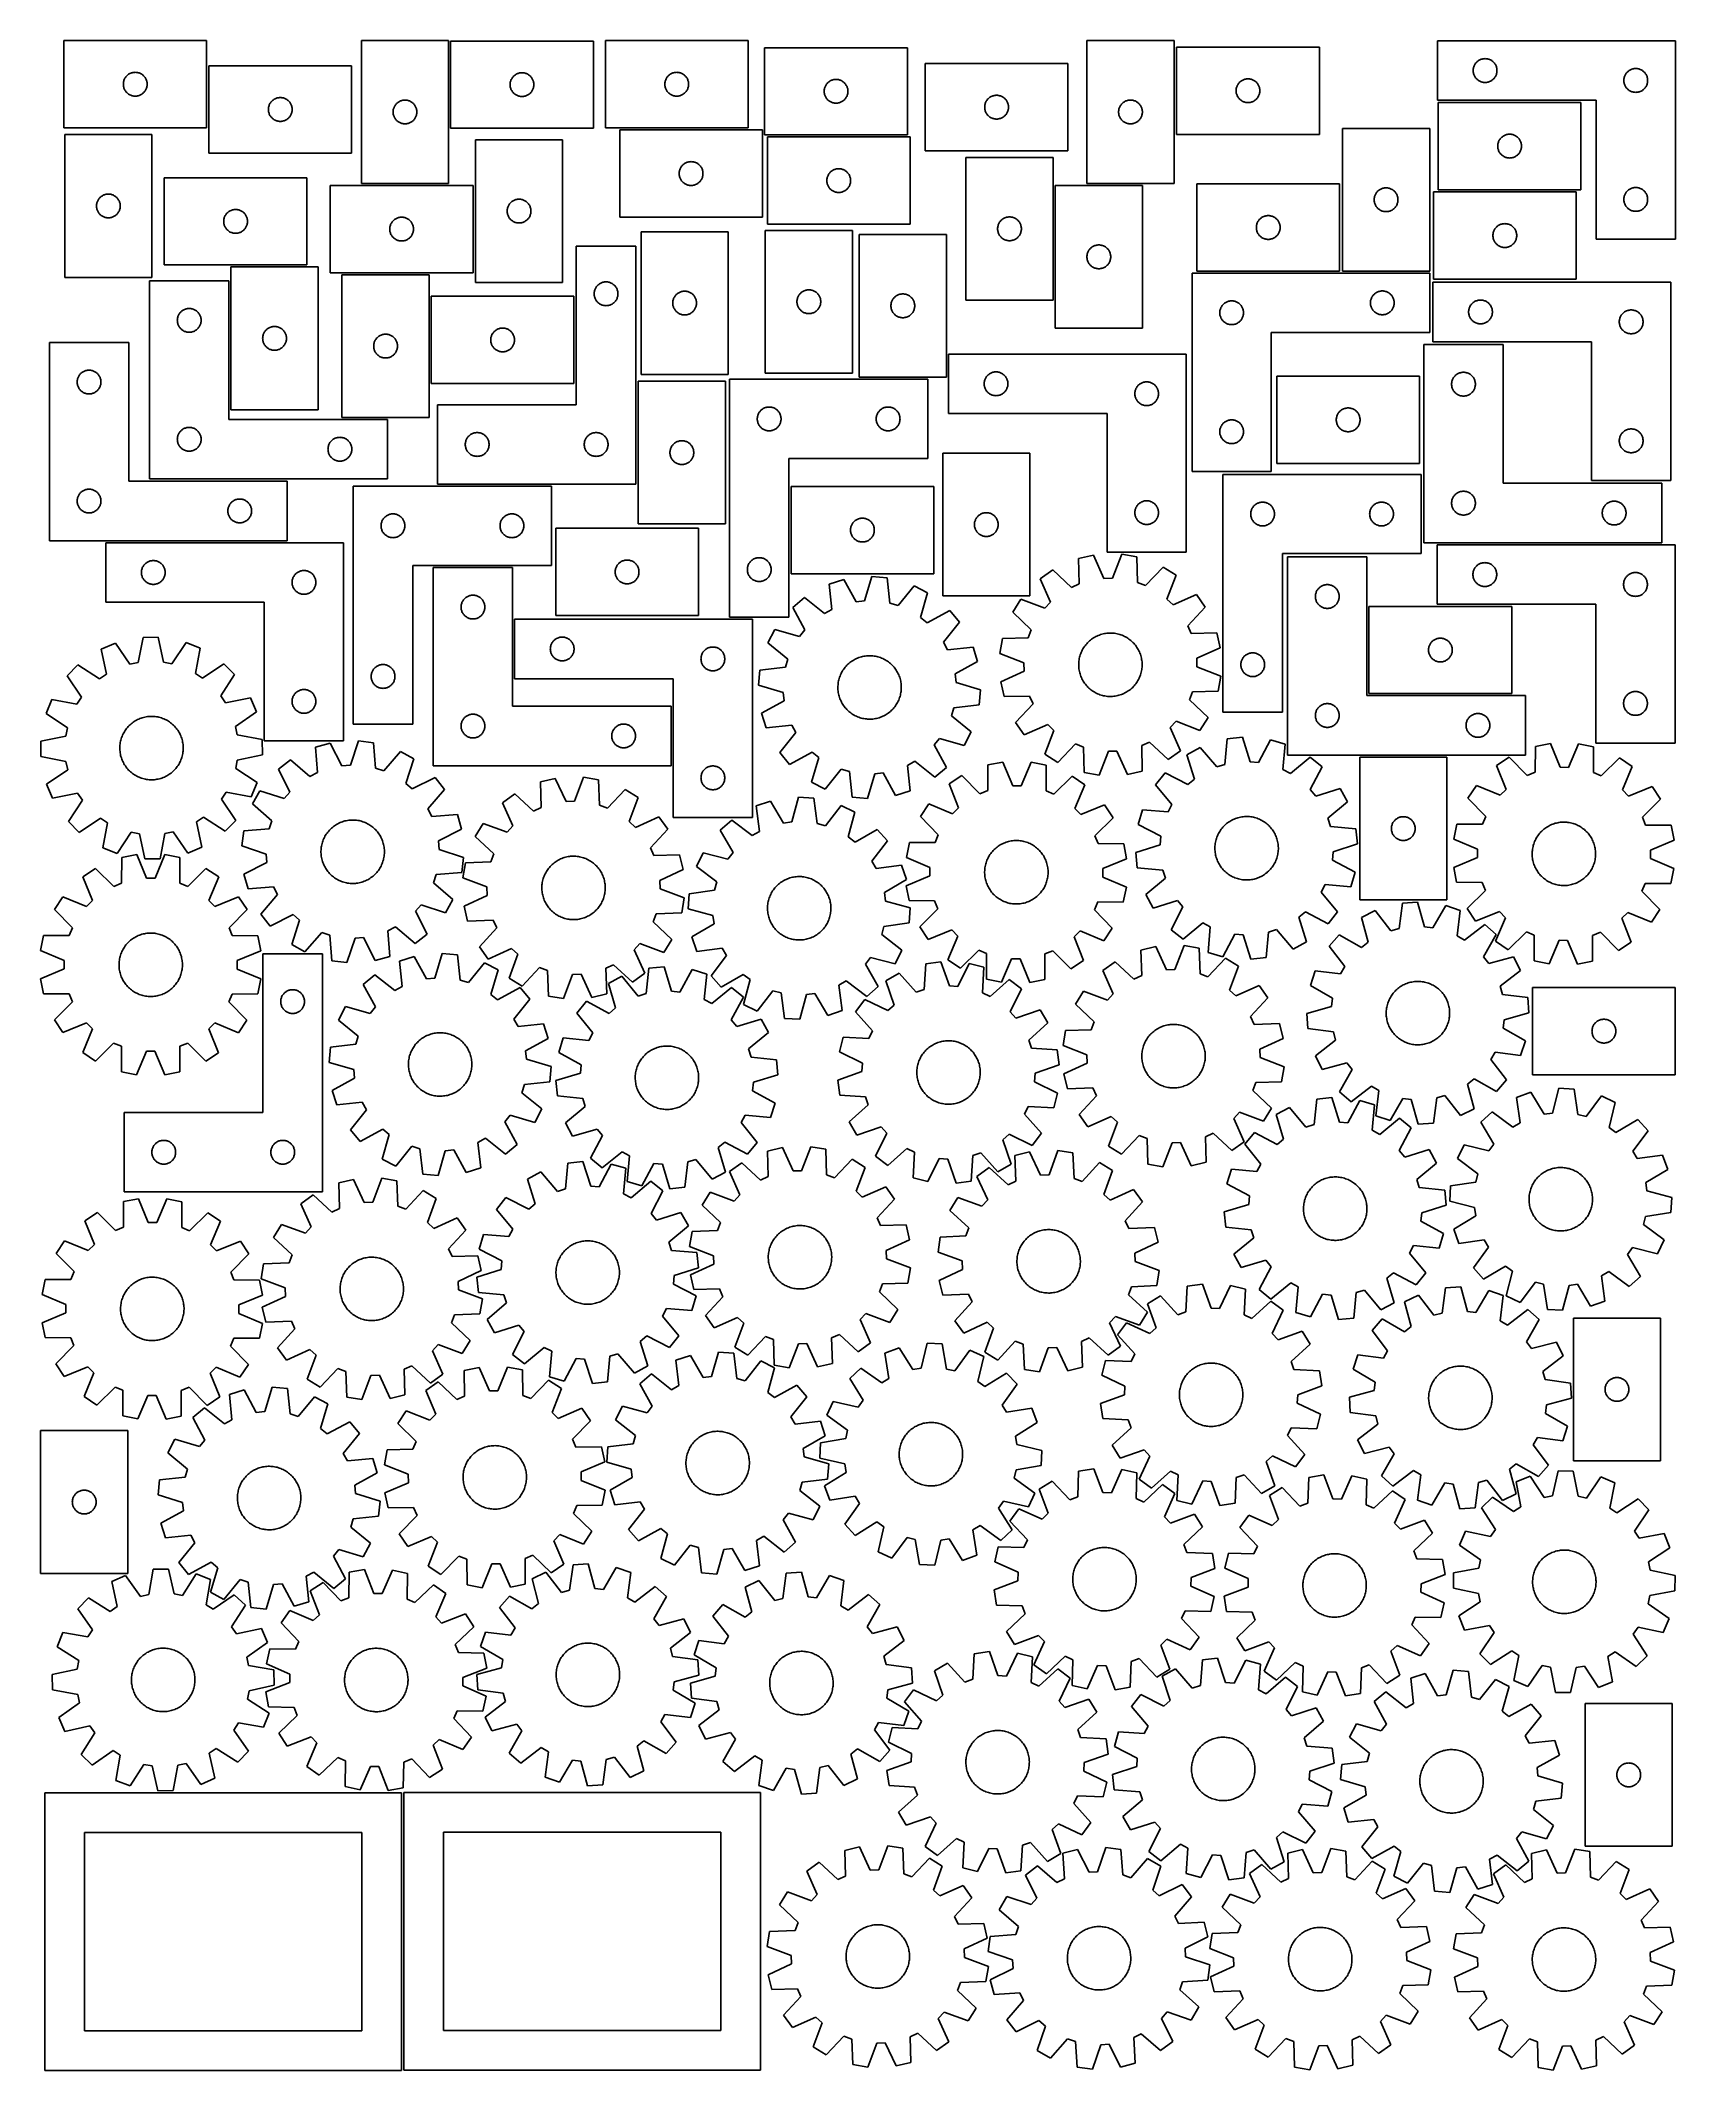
# Model space of a CAD drawing. Header units: millimetres. Extents: x 7 to 1243, y 7 to 1542.
import ezdxf

# ---------------------------------------------------------------- set-up
doc = ezdxf.new("R2010")
doc.units = ezdxf.units.MM
doc.layers.add('CUT', color=7, linetype='CONTINUOUS', true_color=0x000000)

msp = doc.modelspace()

# ---------------------------------------------------------------- linework, layer by layer
at = {"layer": 'CUT'}
for p, q in [((132.119231, 1542.264192), (24.119231, 1542.264192)), ((24.119231, 1542.264192), (24.119231, 1476.264192)), ((132.119231, 1476.264192), (132.119231, 1542.264192)), ((315.234587, 1542.263216), (249.234587, 1542.263216)), ((249.234587, 1542.263216), (249.234587, 1434.263216)), ((315.234587, 1434.263216), (315.234587, 1542.263216)), ((424.752898, 1541.947541), (316.752898, 1541.947541)), ((316.752898, 1541.947541), (316.752898, 1475.947541)), ((424.752898, 1475.947541), (424.752898, 1541.947541)), ((541.832181, 1542.255406), (433.832181, 1542.255406)), ((433.832181, 1542.255406), (433.832181, 1476.255406)), ((541.832181, 1476.255406), (541.832181, 1542.255406)), ((662.36624, 1536.901399), (554.36624, 1536.901399)), ((554.36624, 1536.901399), (554.36624, 1470.901399)), ((662.36624, 1470.901399), (662.36624, 1536.901399)), ((864.172209, 1542.262972), (798.172209, 1542.262972)), ((798.172209, 1542.262972), (798.172209, 1434.262972)), ((864.172209, 1434.262972), (864.172209, 1542.262972)), ((974.084073, 1537.338169), (866.084073, 1537.338169)), ((866.084073, 1537.338169), (866.084073, 1471.338169)), ((974.084073, 1471.338169), (974.084073, 1537.338169)), ((1243.486774, 1542.104771), (1063.486774, 1542.104771)), ((1063.486774, 1542.104771), (1063.486774, 1497.104771)), ((1243.486774, 1392.104771), (1243.486774, 1542.104771)), ((241.871306, 1523.151887), (133.871306, 1523.151887)), ((133.871306, 1523.151887), (133.871306, 1457.151887)), ((241.871306, 1457.151887), (241.871306, 1523.151887)), ((783.849334, 1524.902375), (675.849334, 1524.902375)), ((675.849334, 1524.902375), (675.849334, 1458.902375)), ((783.849334, 1458.902375), (783.849334, 1524.902375)), ((1090.506044, 1520.193399), (1090.56377, 1520.779507)), ((1090.56377, 1520.779507), (1090.659707, 1521.360584)), ((1090.659707, 1521.360584), (1090.793442, 1521.934143)), ((1090.793442, 1521.934143), (1090.964403, 1522.497726)), ((1090.964403, 1522.497726), (1091.171858, 1523.048922)), ((1091.171858, 1523.048922), (1091.41492, 1523.585369)), ((1091.41492, 1523.585369), (1091.692546, 1524.104771)), ((1091.692546, 1524.104771), (1092.003548, 1524.604903)), ((1092.003548, 1524.604903), (1092.346594, 1525.083624)), ((1092.346594, 1525.083624), (1092.720216, 1525.538884)), ((1092.720216, 1525.538884), (1093.122813, 1525.968732)), ((1093.122813, 1525.968732), (1093.552662, 1526.371329)), ((1093.552662, 1526.371329), (1094.007921, 1526.744951)), ((1094.007921, 1526.744951), (1094.486642, 1527.087998)), ((1094.486642, 1527.087998), (1094.986774, 1527.399)), ((1094.986774, 1527.399), (1095.506176, 1527.676626)), ((1095.506176, 1527.676626), (1096.042623, 1527.919687)), ((1096.042623, 1527.919687), (1096.593819, 1528.127142)), ((1096.593819, 1528.127142), (1097.157403, 1528.298104)), ((1097.157403, 1528.298104), (1097.730961, 1528.431839)), ((1097.730961, 1528.431839), (1098.312039, 1528.527775)), ((1098.312039, 1528.527775), (1098.898146, 1528.585502)), ((1098.898146, 1528.585502), (1099.486774, 1528.604771)), ((1099.486774, 1528.604771), (1100.075402, 1528.585502)), ((1100.075402, 1528.585502), (1100.66151, 1528.527775)), ((1100.66151, 1528.527775), (1101.242587, 1528.431839)), ((1101.242587, 1528.431839), (1101.816146, 1528.298104)), ((1101.816146, 1528.298104), (1102.379729, 1528.127142)), ((1102.379729, 1528.127142), (1102.930925, 1527.919687)), ((1102.930925, 1527.919687), (1103.467372, 1527.676626)), ((1103.467372, 1527.676626), (1103.986774, 1527.399)), ((1103.986774, 1527.399), (1104.486906, 1527.087998)), ((1104.486906, 1527.087998), (1104.965627, 1526.744951)), ((1104.965627, 1526.744951), (1105.420887, 1526.371329)), ((1105.420887, 1526.371329), (1105.850735, 1525.968732)), ((1105.850735, 1525.968732), (1106.253333, 1525.538884)), ((1106.253333, 1525.538884), (1106.626954, 1525.083624)), ((1106.626954, 1525.083624), (1106.970001, 1524.604903)), ((1106.970001, 1524.604903), (1107.281003, 1524.104771)), ((1107.281003, 1524.104771), (1107.558629, 1523.585369)), ((1107.558629, 1523.585369), (1107.80169, 1523.048922)), ((1107.80169, 1523.048922), (1108.009145, 1522.497726)), ((1108.009145, 1522.497726), (1108.180107, 1521.934143)), ((1108.180107, 1521.934143), (1108.313842, 1521.360584)), ((1108.313842, 1521.360584), (1108.409778, 1520.779507)), ((1108.409778, 1520.779507), (1108.467505, 1520.193399)), ((1209.506176, 1520.176626), (1210.042623, 1520.419687)), ((1210.042623, 1520.419687), (1210.593819, 1520.627142)), ((1210.593819, 1520.627142), (1211.157403, 1520.798104)), ((1211.157403, 1520.798104), (1211.730961, 1520.931839)), ((1211.730961, 1520.931839), (1212.312039, 1521.027775)), ((1212.312039, 1521.027775), (1212.898146, 1521.085502)), ((1212.898146, 1521.085502), (1213.486774, 1521.104771)), ((1213.486774, 1521.104771), (1214.075402, 1521.085502)), ((1214.075402, 1521.085502), (1214.66151, 1521.027775)), ((1214.66151, 1521.027775), (1215.242587, 1520.931839)), ((1215.242587, 1520.931839), (1215.816146, 1520.798104)), ((1215.816146, 1520.798104), (1216.379729, 1520.627142)), ((1216.379729, 1520.627142), (1216.930925, 1520.419687)), ((1216.930925, 1520.419687), (1217.467372, 1520.176626)), ((69.119231, 1509.264192), (69.138501, 1509.85282)), ((69.138501, 1508.675563), (69.119231, 1509.264192)), ((69.138501, 1509.85282), (69.196227, 1510.438927)), ((69.196227, 1508.089456), (69.138501, 1508.675563)), ((69.196227, 1510.438927), (69.292163, 1511.020005)), ((69.292163, 1507.508379), (69.196227, 1508.089456)), ((69.292163, 1511.020005), (69.425899, 1511.593563)), ((69.425899, 1506.93482), (69.292163, 1507.508379)), ((69.425899, 1511.593563), (69.59686, 1512.157147)), ((69.59686, 1506.371236), (69.425899, 1506.93482)), ((69.59686, 1512.157147), (69.804315, 1512.708343)), ((69.804315, 1505.820041), (69.59686, 1506.371236)), ((69.804315, 1512.708343), (70.047376, 1513.24479)), ((70.047376, 1505.283593), (69.804315, 1505.820041)), ((70.047376, 1513.24479), (70.325002, 1513.764192)), ((70.325002, 1504.764192), (70.047376, 1505.283593)), ((70.325002, 1513.764192), (70.636004, 1514.264324)), ((70.636004, 1514.264324), (70.979051, 1514.743044)), ((70.979051, 1514.743044), (71.352673, 1515.198304)), ((71.352673, 1515.198304), (71.75527, 1515.628153)), ((71.75527, 1515.628153), (72.185119, 1516.03075)), ((72.185119, 1516.03075), (72.640378, 1516.404372)), ((72.640378, 1516.404372), (73.119099, 1516.747418)), ((73.119099, 1516.747418), (73.619231, 1517.05842)), ((73.619231, 1517.05842), (74.138633, 1517.336046)), ((74.138633, 1517.336046), (74.67508, 1517.579107)), ((74.67508, 1517.579107), (75.226276, 1517.786563)), ((75.226276, 1517.786563), (75.78986, 1517.957524)), ((75.78986, 1517.957524), (76.363418, 1518.091259)), ((76.363418, 1518.091259), (76.944495, 1518.187195)), ((76.944495, 1518.187195), (77.530603, 1518.244922)), ((77.530603, 1518.244922), (78.119231, 1518.264192)), ((78.119231, 1518.264192), (78.707859, 1518.244922)), ((78.707859, 1518.244922), (79.293967, 1518.187195)), ((79.293967, 1518.187195), (79.875044, 1518.091259)), ((79.875044, 1518.091259), (80.448602, 1517.957524)), ((80.448602, 1517.957524), (81.012186, 1517.786563)), ((81.012186, 1517.786563), (81.563382, 1517.579107)), ((81.563382, 1517.579107), (82.099829, 1517.336046)), ((82.099829, 1517.336046), (82.619231, 1517.05842)), ((82.619231, 1517.05842), (83.119363, 1516.747418)), ((83.119363, 1516.747418), (83.598084, 1516.404372)), ((83.598084, 1516.404372), (84.053343, 1516.03075)), ((84.053343, 1516.03075), (84.483192, 1515.628153)), ((84.483192, 1515.628153), (84.885789, 1515.198304)), ((84.885789, 1515.198304), (85.259411, 1514.743044)), ((85.259411, 1514.743044), (85.602457, 1514.264324)), ((85.602457, 1514.264324), (85.91346, 1513.764192)), ((85.91346, 1513.764192), (86.191086, 1513.24479)), ((86.191086, 1505.283593), (85.91346, 1504.764192)), ((86.191086, 1513.24479), (86.434147, 1512.708343)), ((86.434147, 1505.820041), (86.191086, 1505.283593)), ((86.434147, 1512.708343), (86.641602, 1512.157147)), ((86.641602, 1506.371236), (86.434147, 1505.820041)), ((86.641602, 1512.157147), (86.812563, 1511.593563)), ((86.812563, 1506.93482), (86.641602, 1506.371236)), ((86.812563, 1511.593563), (86.946298, 1511.020005)), ((86.946298, 1507.508379), (86.812563, 1506.93482)), ((86.946298, 1511.020005), (87.042235, 1510.438927)), ((87.042235, 1508.089456), (86.946298, 1507.508379)), ((87.042235, 1510.438927), (87.099961, 1509.85282)), ((87.099961, 1508.675563), (87.042235, 1508.089456)), ((87.099961, 1509.85282), (87.119231, 1509.264192)), ((87.119231, 1509.264192), (87.099961, 1508.675563)), ((361.752898, 1508.947541), (361.772168, 1509.536169)), ((361.772168, 1508.358913), (361.752898, 1508.947541)), ((361.772168, 1509.536169), (361.829894, 1510.122277)), ((361.829894, 1507.772806), (361.772168, 1508.358913)), ((361.829894, 1510.122277), (361.92583, 1510.703354)), ((361.92583, 1507.191728), (361.829894, 1507.772806)), ((361.92583, 1510.703354), (362.059566, 1511.276913)), ((362.059566, 1506.61817), (361.92583, 1507.191728)), ((362.059566, 1511.276913), (362.230527, 1511.840496)), ((362.230527, 1506.054586), (362.059566, 1506.61817)), ((362.230527, 1511.840496), (362.437982, 1512.391692)), ((362.437982, 1505.50339), (362.230527, 1506.054586)), ((362.437982, 1512.391692), (362.681043, 1512.928139)), ((362.681043, 1504.966943), (362.437982, 1505.50339)), ((362.681043, 1512.928139), (362.958669, 1513.447541)), ((362.958669, 1513.447541), (363.269671, 1513.947673)), ((363.269671, 1513.947673), (363.612718, 1514.426394)), ((363.612718, 1514.426394), (363.98634, 1514.881654)), ((363.98634, 1514.881654), (364.388937, 1515.311502)), ((364.388937, 1515.311502), (364.818786, 1515.7141)), ((364.818786, 1515.7141), (365.274045, 1516.087721)), ((365.274045, 1516.087721), (365.752766, 1516.430768)), ((365.752766, 1516.430768), (366.252898, 1516.74177)), ((366.252898, 1516.74177), (366.7723, 1517.019396)), ((366.7723, 1517.019396), (367.308747, 1517.262457)), ((367.308747, 1517.262457), (367.859943, 1517.469912)), ((367.859943, 1517.469912), (368.423527, 1517.640874)), ((368.423527, 1517.640874), (368.997085, 1517.774609)), ((368.997085, 1517.774609), (369.578162, 1517.870545)), ((369.578162, 1517.870545), (370.16427, 1517.928272)), ((370.16427, 1517.928272), (370.752898, 1517.947541)), ((370.752898, 1517.947541), (371.341526, 1517.928272)), ((371.341526, 1517.928272), (371.927634, 1517.870545)), ((371.927634, 1517.870545), (372.508711, 1517.774609)), ((372.508711, 1517.774609), (373.082269, 1517.640874)), ((373.082269, 1517.640874), (373.645853, 1517.469912)), ((373.645853, 1517.469912), (374.197049, 1517.262457)), ((374.197049, 1517.262457), (374.733496, 1517.019396)), ((374.733496, 1517.019396), (375.252898, 1516.74177)), ((375.252898, 1516.74177), (375.75303, 1516.430768)), ((375.75303, 1516.430768), (376.231751, 1516.087721)), ((376.231751, 1516.087721), (376.68701, 1515.7141)), ((376.68701, 1515.7141), (377.116859, 1515.311502)), ((377.116859, 1515.311502), (377.519456, 1514.881654)), ((377.519456, 1514.881654), (377.893078, 1514.426394)), ((377.893078, 1514.426394), (378.236124, 1513.947673)), ((378.236124, 1513.947673), (378.547127, 1513.447541)), ((378.547127, 1513.447541), (378.824753, 1512.928139)), ((378.824753, 1512.928139), (379.067814, 1512.391692)), ((379.067814, 1505.50339), (378.824753, 1504.966943)), ((379.067814, 1512.391692), (379.275269, 1511.840496)), ((379.275269, 1506.054586), (379.067814, 1505.50339)), ((379.275269, 1511.840496), (379.44623, 1511.276913)), ((379.44623, 1506.61817), (379.275269, 1506.054586)), ((379.44623, 1511.276913), (379.579965, 1510.703354)), ((379.579965, 1507.191728), (379.44623, 1506.61817)), ((379.579965, 1510.703354), (379.675902, 1510.122277)), ((379.675902, 1507.772806), (379.579965, 1507.191728)), ((379.675902, 1510.122277), (379.733628, 1509.536169)), ((379.733628, 1508.358913), (379.675902, 1507.772806)), ((379.733628, 1509.536169), (379.752898, 1508.947541)), ((379.752898, 1508.947541), (379.733628, 1508.358913)), ((478.832181, 1509.255406), (478.85145, 1509.844034)), ((478.85145, 1508.666777), (478.832181, 1509.255406)), ((478.85145, 1509.844034), (478.909177, 1510.430141)), ((478.909177, 1508.08067), (478.85145, 1508.666777)), ((478.909177, 1510.430141), (479.005113, 1511.011218)), ((479.005113, 1507.499593), (478.909177, 1508.08067)), ((479.005113, 1511.011218), (479.138848, 1511.584777)), ((479.138848, 1506.926034), (479.005113, 1507.499593)), ((479.138848, 1511.584777), (479.30981, 1512.148361)), ((479.30981, 1506.36245), (479.138848, 1506.926034)), ((479.30981, 1512.148361), (479.517265, 1512.699556)), ((479.517265, 1505.811255), (479.30981, 1506.36245)), ((479.517265, 1512.699556), (479.760326, 1513.236004)), ((479.760326, 1505.274807), (479.517265, 1505.811255)), ((479.760326, 1513.236004), (480.037952, 1513.755406)), ((480.037952, 1504.755406), (479.760326, 1505.274807)), ((480.037952, 1513.755406), (480.348954, 1514.255538)), ((480.348954, 1514.255538), (480.692001, 1514.734258)), ((480.692001, 1514.734258), (481.065623, 1515.189518)), ((481.065623, 1515.189518), (481.46822, 1515.619367)), ((481.46822, 1515.619367), (481.898068, 1516.021964)), ((481.898068, 1516.021964), (482.353328, 1516.395586)), ((482.353328, 1516.395586), (482.832049, 1516.738632)), ((482.832049, 1516.738632), (483.332181, 1517.049634)), ((483.332181, 1517.049634), (483.851583, 1517.32726)), ((483.851583, 1517.32726), (484.38803, 1517.570321)), ((484.38803, 1517.570321), (484.939226, 1517.777777)), ((484.939226, 1517.777777), (485.502809, 1517.948738)), ((485.502809, 1517.948738), (486.076368, 1518.082473)), ((486.076368, 1518.082473), (486.657445, 1518.178409)), ((486.657445, 1518.178409), (487.243553, 1518.236136)), ((487.243553, 1518.236136), (487.832181, 1518.255406)), ((487.832181, 1518.255406), (488.420809, 1518.236136)), ((488.420809, 1518.236136), (489.006917, 1518.178409)), ((489.006917, 1518.178409), (489.587994, 1518.082473)), ((489.587994, 1518.082473), (490.161552, 1517.948738)), ((490.161552, 1517.948738), (490.725136, 1517.777777)), ((490.725136, 1517.777777), (491.276332, 1517.570321)), ((491.276332, 1517.570321), (491.812779, 1517.32726)), ((491.812779, 1517.32726), (492.332181, 1517.049634)), ((492.332181, 1517.049634), (492.832313, 1516.738632)), ((492.832313, 1516.738632), (493.311034, 1516.395586)), ((493.311034, 1516.395586), (493.766293, 1516.021964)), ((493.766293, 1516.021964), (494.196142, 1515.619367)), ((494.196142, 1515.619367), (494.598739, 1515.189518)), ((494.598739, 1515.189518), (494.972361, 1514.734258)), ((494.972361, 1514.734258), (495.315407, 1514.255538)), ((495.315407, 1514.255538), (495.626409, 1513.755406)), ((495.626409, 1513.755406), (495.904035, 1513.236004)), ((495.904035, 1505.274807), (495.626409, 1504.755406)), ((495.904035, 1513.236004), (496.147097, 1512.699556)), ((496.147097, 1505.811255), (495.904035, 1505.274807)), ((496.147097, 1512.699556), (496.354552, 1512.148361)), ((496.354552, 1506.36245), (496.147097, 1505.811255)), ((496.354552, 1512.148361), (496.525513, 1511.584777)), ((496.525513, 1506.926034), (496.354552, 1506.36245)), ((496.525513, 1511.584777), (496.659248, 1511.011218)), ((496.659248, 1507.499593), (496.525513, 1506.926034)), ((496.659248, 1511.011218), (496.755185, 1510.430141)), ((496.755185, 1508.08067), (496.659248, 1507.499593)), ((496.755185, 1510.430141), (496.812911, 1509.844034)), ((496.812911, 1508.666777), (496.755185, 1508.08067)), ((496.812911, 1509.844034), (496.832181, 1509.255406)), ((496.832181, 1509.255406), (496.812911, 1508.666777)), ((599.38551, 1504.490027), (599.443236, 1505.076134)), ((599.443236, 1505.076134), (599.539173, 1505.657212)), ((599.539173, 1505.657212), (599.672908, 1506.23077)), ((599.672908, 1506.23077), (599.843869, 1506.794354)), ((599.843869, 1506.794354), (600.051324, 1507.34555)), ((600.051324, 1507.34555), (600.294386, 1507.881997)), ((600.294386, 1507.881997), (600.572012, 1508.401399)), ((600.572012, 1508.401399), (600.883014, 1508.901531)), ((600.883014, 1508.901531), (601.22606, 1509.380252)), ((601.22606, 1509.380252), (601.599682, 1509.835511)), ((601.599682, 1509.835511), (602.002279, 1510.26536)), ((602.002279, 1510.26536), (602.432128, 1510.667957)), ((602.432128, 1510.667957), (602.887387, 1511.041579)), ((602.887387, 1511.041579), (603.366108, 1511.384625)), ((603.366108, 1511.384625), (603.86624, 1511.695627)), ((603.86624, 1511.695627), (604.385642, 1511.973253)), ((604.385642, 1511.973253), (604.922089, 1512.216314)), ((604.922089, 1512.216314), (605.473285, 1512.42377)), ((605.473285, 1512.42377), (606.036869, 1512.594731)), ((606.036869, 1512.594731), (606.610427, 1512.728466)), ((606.610427, 1512.728466), (607.191505, 1512.824402)), ((607.191505, 1512.824402), (607.777612, 1512.882129)), ((607.777612, 1512.882129), (608.36624, 1512.901399)), ((608.36624, 1512.901399), (608.954868, 1512.882129)), ((608.954868, 1512.882129), (609.540976, 1512.824402)), ((609.540976, 1512.824402), (610.122053, 1512.728466)), ((610.122053, 1512.728466), (610.695612, 1512.594731)), ((610.695612, 1512.594731), (611.259195, 1512.42377)), ((611.259195, 1512.42377), (611.810391, 1512.216314)), ((611.810391, 1512.216314), (612.346838, 1511.973253)), ((612.346838, 1511.973253), (612.86624, 1511.695627)), ((612.86624, 1511.695627), (613.366372, 1511.384625)), ((613.366372, 1511.384625), (613.845093, 1511.041579)), ((613.845093, 1511.041579), (614.300353, 1510.667957)), ((614.300353, 1510.667957), (614.730201, 1510.26536)), ((614.730201, 1510.26536), (615.132799, 1509.835511)), ((615.132799, 1509.835511), (615.50642, 1509.380252)), ((615.50642, 1509.380252), (615.849467, 1508.901531)), ((615.849467, 1508.901531), (616.160469, 1508.401399)), ((616.160469, 1508.401399), (616.438095, 1507.881997)), ((616.438095, 1507.881997), (616.681156, 1507.34555)), ((616.681156, 1507.34555), (616.888611, 1506.794354)), ((616.888611, 1506.794354), (617.059573, 1506.23077)), ((617.059573, 1506.23077), (617.193308, 1505.657212)), ((617.193308, 1505.657212), (617.289244, 1505.076134)), ((617.289244, 1505.076134), (617.346971, 1504.490027)), ((911.103343, 1504.926797), (911.161069, 1505.512905)), ((911.161069, 1505.512905), (911.257005, 1506.093982)), ((911.257005, 1506.093982), (911.39074, 1506.667541)), ((911.39074, 1506.667541), (911.561702, 1507.231124)), ((911.561702, 1507.231124), (911.769157, 1507.78232)), ((911.769157, 1507.78232), (912.012218, 1508.318767)), ((912.012218, 1508.318767), (912.289844, 1508.838169)), ((912.289844, 1508.838169), (912.600846, 1509.338301)), ((912.600846, 1509.338301), (912.943893, 1509.817022)), ((912.943893, 1509.817022), (913.317515, 1510.272282)), ((913.317515, 1510.272282), (913.720112, 1510.70213)), ((913.720112, 1510.70213), (914.149961, 1511.104728)), ((914.149961, 1511.104728), (914.60522, 1511.478349)), ((914.60522, 1511.478349), (915.083941, 1511.821396)), ((915.083941, 1511.821396), (915.584073, 1512.132398)), ((915.584073, 1512.132398), (916.103475, 1512.410024)), ((916.103475, 1512.410024), (916.639922, 1512.653085)), ((916.639922, 1512.653085), (917.191118, 1512.86054)), ((917.191118, 1512.86054), (917.754701, 1513.031502)), ((917.754701, 1513.031502), (918.32826, 1513.165237)), ((918.32826, 1513.165237), (918.909337, 1513.261173)), ((918.909337, 1513.261173), (919.495445, 1513.3189)), ((919.495445, 1513.3189), (920.084073, 1513.338169)), ((920.084073, 1513.338169), (920.672701, 1513.3189)), ((920.672701, 1513.3189), (921.258809, 1513.261173)), ((921.258809, 1513.261173), (921.839886, 1513.165237)), ((921.839886, 1513.165237), (922.413444, 1513.031502)), ((922.413444, 1513.031502), (922.977028, 1512.86054)), ((922.977028, 1512.86054), (923.528224, 1512.653085)), ((923.528224, 1512.653085), (924.064671, 1512.410024)), ((924.064671, 1512.410024), (924.584073, 1512.132398)), ((924.584073, 1512.132398), (925.084205, 1511.821396)), ((925.084205, 1511.821396), (925.562926, 1511.478349)), ((925.562926, 1511.478349), (926.018185, 1511.104728)), ((926.018185, 1511.104728), (926.448034, 1510.70213)), ((926.448034, 1510.70213), (926.850631, 1510.272282)), ((926.850631, 1510.272282), (927.224253, 1509.817022)), ((927.224253, 1509.817022), (927.567299, 1509.338301)), ((927.567299, 1509.338301), (927.878302, 1508.838169)), ((927.878302, 1508.838169), (928.155928, 1508.318767)), ((928.155928, 1508.318767), (928.398989, 1507.78232)), ((928.398989, 1507.78232), (928.606444, 1507.231124)), ((928.606444, 1507.231124), (928.777405, 1506.667541)), ((928.777405, 1506.667541), (928.91114, 1506.093982)), ((928.91114, 1506.093982), (929.007077, 1505.512905)), ((929.007077, 1505.512905), (929.064803, 1504.926797)), ((1090.486774, 1519.604771), (1090.506044, 1520.193399)), ((1090.506044, 1519.016143), (1090.486774, 1519.604771)), ((1090.56377, 1518.430036), (1090.506044, 1519.016143)), ((1090.659707, 1517.848958), (1090.56377, 1518.430036)), ((1090.793442, 1517.2754), (1090.659707, 1517.848958)), ((1090.964403, 1516.711816), (1090.793442, 1517.2754)), ((1091.171858, 1516.16062), (1090.964403, 1516.711816)), ((1091.41492, 1515.624173), (1091.171858, 1516.16062)), ((1091.692546, 1515.104771), (1091.41492, 1515.624173)), ((1092.003548, 1514.604639), (1091.692546, 1515.104771)), ((1092.346594, 1514.125918), (1092.003548, 1514.604639)), ((1092.720216, 1513.670659), (1092.346594, 1514.125918)), ((1093.122813, 1513.24081), (1092.720216, 1513.670659)), ((1093.552662, 1512.838213), (1093.122813, 1513.24081)), ((1094.007921, 1512.464591), (1093.552662, 1512.838213)), ((1094.486642, 1512.121545), (1094.007921, 1512.464591)), ((1094.986774, 1511.810543), (1094.486642, 1512.121545)), ((1095.506176, 1511.532917), (1094.986774, 1511.810543)), ((1096.042623, 1511.289855), (1095.506176, 1511.532917)), ((1096.593819, 1511.0824), (1096.042623, 1511.289855)), ((1097.157403, 1510.911439), (1096.593819, 1511.0824)), ((1097.730961, 1510.777704), (1097.157403, 1510.911439)), ((1098.312039, 1510.681767), (1097.730961, 1510.777704)), ((1098.898146, 1510.624041), (1098.312039, 1510.681767)), ((1099.486774, 1510.604771), (1098.898146, 1510.624041)), ((1100.075402, 1510.624041), (1099.486774, 1510.604771)), ((1100.66151, 1510.681767), (1100.075402, 1510.624041)), ((1101.242587, 1510.777704), (1100.66151, 1510.681767)), ((1101.816146, 1510.911439), (1101.242587, 1510.777704)), ((1102.379729, 1511.0824), (1101.816146, 1510.911439)), ((1102.930925, 1511.289855), (1102.379729, 1511.0824)), ((1103.467372, 1511.532917), (1102.930925, 1511.289855)), ((1103.986774, 1511.810543), (1103.467372, 1511.532917)), ((1104.486906, 1512.121545), (1103.986774, 1511.810543)), ((1104.965627, 1512.464591), (1104.486906, 1512.121545)), ((1105.420887, 1512.838213), (1104.965627, 1512.464591)), ((1105.850735, 1513.24081), (1105.420887, 1512.838213)), ((1106.253333, 1513.670659), (1105.850735, 1513.24081)), ((1106.626954, 1514.125918), (1106.253333, 1513.670659)), ((1106.970001, 1514.604639), (1106.626954, 1514.125918)), ((1107.281003, 1515.104771), (1106.970001, 1514.604639)), ((1107.558629, 1515.624173), (1107.281003, 1515.104771)), ((1107.80169, 1516.16062), (1107.558629, 1515.624173)), ((1108.009145, 1516.711816), (1107.80169, 1516.16062)), ((1108.180107, 1517.2754), (1108.009145, 1516.711816)), ((1108.313842, 1517.848958), (1108.180107, 1517.2754)), ((1108.409778, 1518.430036), (1108.313842, 1517.848958)), ((1108.467505, 1519.016143), (1108.409778, 1518.430036)), ((1108.467505, 1520.193399), (1108.486774, 1519.604771)), ((1108.486774, 1519.604771), (1108.467505, 1519.016143)), ((1204.486774, 1512.104771), (1204.506044, 1512.693399)), ((1204.506044, 1511.516143), (1204.486774, 1512.104771)), ((1204.506044, 1512.693399), (1204.56377, 1513.279507)), ((1204.56377, 1510.930036), (1204.506044, 1511.516143)), ((1204.56377, 1513.279507), (1204.659707, 1513.860584)), ((1204.659707, 1510.348958), (1204.56377, 1510.930036)), ((1204.659707, 1513.860584), (1204.793442, 1514.434143)), ((1204.793442, 1509.7754), (1204.659707, 1510.348958)), ((1204.793442, 1514.434143), (1204.964403, 1514.997726)), ((1204.964403, 1509.211816), (1204.793442, 1509.7754)), ((1204.964403, 1514.997726), (1205.171858, 1515.548922)), ((1205.171858, 1508.66062), (1204.964403, 1509.211816)), ((1205.171858, 1515.548922), (1205.41492, 1516.085369)), ((1205.41492, 1508.124173), (1205.171858, 1508.66062)), ((1205.41492, 1516.085369), (1205.692546, 1516.604771)), ((1205.692546, 1507.604771), (1205.41492, 1508.124173)), ((1205.692546, 1516.604771), (1206.003548, 1517.104903)), ((1206.003548, 1507.104639), (1205.692546, 1507.604771)), ((1206.003548, 1517.104903), (1206.346594, 1517.583624)), ((1206.346594, 1506.625918), (1206.003548, 1507.104639)), ((1206.346594, 1517.583624), (1206.720216, 1518.038884)), ((1206.720216, 1506.170659), (1206.346594, 1506.625918)), ((1206.720216, 1518.038884), (1207.122813, 1518.468732)), ((1207.122813, 1505.74081), (1206.720216, 1506.170659)), ((1207.122813, 1518.468732), (1207.552662, 1518.871329)), ((1207.552662, 1505.338213), (1207.122813, 1505.74081)), ((1207.552662, 1518.871329), (1208.007921, 1519.244951)), ((1208.007921, 1504.964591), (1207.552662, 1505.338213)), ((1208.007921, 1519.244951), (1208.486642, 1519.587998)), ((1208.486642, 1519.587998), (1208.986774, 1519.899)), ((1208.986774, 1519.899), (1209.506176, 1520.176626)), ((1217.467372, 1520.176626), (1217.986774, 1519.899)), ((1217.986774, 1519.899), (1218.486906, 1519.587998)), ((1218.486906, 1519.587998), (1218.965627, 1519.244951)), ((1218.965627, 1519.244951), (1219.420887, 1518.871329)), ((1219.420887, 1505.338213), (1218.965627, 1504.964591)), ((1219.420887, 1518.871329), (1219.850735, 1518.468732)), ((1219.850735, 1505.74081), (1219.420887, 1505.338213)), ((1219.850735, 1518.468732), (1220.253333, 1518.038884)), ((1220.253333, 1506.170659), (1219.850735, 1505.74081)), ((1220.253333, 1518.038884), (1220.626954, 1517.583624)), ((1220.626954, 1506.625918), (1220.253333, 1506.170659)), ((1220.626954, 1517.583624), (1220.970001, 1517.104903)), ((1220.970001, 1507.104639), (1220.626954, 1506.625918)), ((1220.970001, 1517.104903), (1221.281003, 1516.604771)), ((1221.281003, 1507.604771), (1220.970001, 1507.104639)), ((1221.281003, 1516.604771), (1221.558629, 1516.085369)), ((1221.558629, 1508.124173), (1221.281003, 1507.604771)), ((1221.558629, 1516.085369), (1221.80169, 1515.548922)), ((1221.80169, 1508.66062), (1221.558629, 1508.124173)), ((1221.80169, 1515.548922), (1222.009145, 1514.997726)), ((1222.009145, 1509.211816), (1221.80169, 1508.66062)), ((1222.009145, 1514.997726), (1222.180107, 1514.434143)), ((1222.180107, 1509.7754), (1222.009145, 1509.211816)), ((1222.180107, 1514.434143), (1222.313842, 1513.860584)), ((1222.313842, 1510.348958), (1222.180107, 1509.7754)), ((1222.313842, 1513.860584), (1222.409778, 1513.279507)), ((1222.409778, 1510.930036), (1222.313842, 1510.348958)), ((1222.409778, 1513.279507), (1222.467505, 1512.693399)), ((1222.467505, 1511.516143), (1222.409778, 1510.930036)), ((1222.467505, 1512.693399), (1222.486774, 1512.104771)), ((1222.486774, 1512.104771), (1222.467505, 1511.516143)), ((70.636004, 1504.26406), (70.325002, 1504.764192)), ((70.979051, 1503.785339), (70.636004, 1504.26406)), ((71.352673, 1503.330079), (70.979051, 1503.785339)), ((71.75527, 1502.900231), (71.352673, 1503.330079)), ((72.185119, 1502.497633), (71.75527, 1502.900231)), ((72.640378, 1502.124012), (72.185119, 1502.497633)), ((73.119099, 1501.780965), (72.640378, 1502.124012)), ((73.619231, 1501.469963), (73.119099, 1501.780965)), ((74.138633, 1501.192337), (73.619231, 1501.469963)), ((74.67508, 1500.949276), (74.138633, 1501.192337)), ((75.226276, 1500.74182), (74.67508, 1500.949276)), ((75.78986, 1500.570859), (75.226276, 1500.74182)), ((76.363418, 1500.437124), (75.78986, 1500.570859)), ((76.944495, 1500.341188), (76.363418, 1500.437124)), ((77.530603, 1500.283461), (76.944495, 1500.341188)), ((78.119231, 1500.264192), (77.530603, 1500.283461)), ((78.707859, 1500.283461), (78.119231, 1500.264192)), ((79.293967, 1500.341188), (78.707859, 1500.283461)), ((79.875044, 1500.437124), (79.293967, 1500.341188)), ((80.448602, 1500.570859), (79.875044, 1500.437124)), ((81.012186, 1500.74182), (80.448602, 1500.570859)), ((81.563382, 1500.949276), (81.012186, 1500.74182)), ((82.099829, 1501.192337), (81.563382, 1500.949276)), ((82.619231, 1501.469963), (82.099829, 1501.192337)), ((83.119363, 1501.780965), (82.619231, 1501.469963)), ((83.598084, 1502.124012), (83.119363, 1501.780965)), ((84.053343, 1502.497633), (83.598084, 1502.124012)), ((84.483192, 1502.900231), (84.053343, 1502.497633)), ((84.885789, 1503.330079), (84.483192, 1502.900231)), ((85.259411, 1503.785339), (84.885789, 1503.330079)), ((85.602457, 1504.26406), (85.259411, 1503.785339)), ((85.91346, 1504.764192), (85.602457, 1504.26406)), ((178.871306, 1490.151887), (178.890576, 1490.740515)), ((178.890576, 1489.563259), (178.871306, 1490.151887)), ((178.890576, 1490.740515), (178.948302, 1491.326623)), ((178.948302, 1491.326623), (179.044239, 1491.9077)), ((179.044239, 1491.9077), (179.177974, 1492.481258)), ((179.177974, 1492.481258), (179.348935, 1493.044842)), ((179.348935, 1493.044842), (179.55639, 1493.596038)), ((179.55639, 1493.596038), (179.799451, 1494.132485)), ((179.799451, 1494.132485), (180.077078, 1494.651887)), ((180.077078, 1494.651887), (180.38808, 1495.152019)), ((180.38808, 1495.152019), (180.731126, 1495.63074)), ((180.731126, 1495.63074), (181.104748, 1496.085999)), ((181.104748, 1496.085999), (181.507345, 1496.515848)), ((181.507345, 1496.515848), (181.937194, 1496.918445)), ((181.937194, 1496.918445), (182.392453, 1497.292067)), ((182.392453, 1497.292067), (182.871174, 1497.635113)), ((182.871174, 1497.635113), (183.371306, 1497.946116)), ((183.371306, 1497.946116), (183.890708, 1498.223742)), ((183.890708, 1498.223742), (184.427155, 1498.466803)), ((184.427155, 1498.466803), (184.978351, 1498.674258)), ((184.978351, 1498.674258), (185.541935, 1498.845219)), ((185.541935, 1498.845219), (186.115493, 1498.978954)), ((186.115493, 1498.978954), (186.69657, 1499.074891)), ((186.69657, 1499.074891), (187.282678, 1499.132617)), ((187.282678, 1499.132617), (187.871306, 1499.151887)), ((187.871306, 1499.151887), (188.459934, 1499.132617)), ((188.459934, 1499.132617), (189.046042, 1499.074891)), ((189.046042, 1499.074891), (189.627119, 1498.978954)), ((189.627119, 1498.978954), (190.200678, 1498.845219)), ((190.200678, 1498.845219), (190.764261, 1498.674258)), ((190.764261, 1498.674258), (191.315457, 1498.466803)), ((191.315457, 1498.466803), (191.851904, 1498.223742)), ((191.851904, 1498.223742), (192.371306, 1497.946116)), ((192.371306, 1497.946116), (192.871438, 1497.635113)), ((192.871438, 1497.635113), (193.350159, 1497.292067)), ((193.350159, 1497.292067), (193.805419, 1496.918445)), ((193.805419, 1496.918445), (194.235267, 1496.515848)), ((194.235267, 1496.515848), (194.637864, 1496.085999)), ((194.637864, 1496.085999), (195.011486, 1495.63074)), ((195.011486, 1495.63074), (195.354533, 1495.152019)), ((195.354533, 1495.152019), (195.665535, 1494.651887)), ((195.665535, 1494.651887), (195.943161, 1494.132485)), ((195.943161, 1494.132485), (196.186222, 1493.596038)), ((196.186222, 1493.596038), (196.393677, 1493.044842)), ((196.393677, 1493.044842), (196.564639, 1492.481258)), ((196.564639, 1492.481258), (196.698374, 1491.9077)), ((196.698374, 1491.9077), (196.79431, 1491.326623)), ((196.79431, 1491.326623), (196.852036, 1490.740515)), ((196.852036, 1490.740515), (196.871306, 1490.151887)), ((196.871306, 1490.151887), (196.852036, 1489.563259)), ((273.311583, 1489.437951), (273.407519, 1490.019029)), ((273.407519, 1490.019029), (273.541255, 1490.592587)), ((273.541255, 1490.592587), (273.712216, 1491.156171)), ((273.712216, 1491.156171), (273.919671, 1491.707367)), ((273.919671, 1491.707367), (274.162732, 1492.243814)), ((274.162732, 1492.243814), (274.440358, 1492.763216)), ((274.440358, 1492.763216), (274.751361, 1493.263348)), ((274.751361, 1493.263348), (275.094407, 1493.742069)), ((275.094407, 1493.742069), (275.468029, 1494.197328)), ((275.468029, 1494.197328), (275.870626, 1494.627177)), ((275.870626, 1494.627177), (276.300475, 1495.029774)), ((276.300475, 1495.029774), (276.755734, 1495.403396)), ((276.755734, 1495.403396), (277.234455, 1495.746442)), ((277.234455, 1495.746442), (277.734587, 1496.057444)), ((277.734587, 1496.057444), (278.253989, 1496.33507)), ((278.253989, 1496.33507), (278.790436, 1496.578132)), ((278.790436, 1496.578132), (279.341632, 1496.785587)), ((279.341632, 1496.785587), (279.905216, 1496.956548)), ((279.905216, 1496.956548), (280.478774, 1497.090283)), ((280.478774, 1497.090283), (281.059851, 1497.186219)), ((281.059851, 1497.186219), (281.645959, 1497.243946)), ((281.645959, 1497.243946), (282.234587, 1497.263216)), ((282.234587, 1497.263216), (282.823215, 1497.243946)), ((282.823215, 1497.243946), (283.409323, 1497.186219)), ((283.409323, 1497.186219), (283.9904, 1497.090283)), ((283.9904, 1497.090283), (284.563958, 1496.956548)), ((284.563958, 1496.956548), (285.127542, 1496.785587)), ((285.127542, 1496.785587), (285.678738, 1496.578132)), ((285.678738, 1496.578132), (286.215185, 1496.33507)), ((286.215185, 1496.33507), (286.734587, 1496.057444)), ((286.734587, 1496.057444), (287.234719, 1495.746442)), ((287.234719, 1495.746442), (287.71344, 1495.403396)), ((287.71344, 1495.403396), (288.168699, 1495.029774)), ((288.168699, 1495.029774), (288.598548, 1494.627177)), ((288.598548, 1494.627177), (289.001145, 1494.197328)), ((289.001145, 1494.197328), (289.374767, 1493.742069)), ((289.374767, 1493.742069), (289.717814, 1493.263348)), ((289.717814, 1493.263348), (290.028816, 1492.763216)), ((290.028816, 1492.763216), (290.306442, 1492.243814)), ((290.306442, 1492.243814), (290.549503, 1491.707367)), ((290.549503, 1491.707367), (290.756958, 1491.156171)), ((290.756958, 1491.156171), (290.927919, 1490.592587)), ((290.927919, 1490.592587), (291.061655, 1490.019029)), ((291.061655, 1490.019029), (291.157591, 1489.437951)), ((362.958669, 1504.447541), (362.681043, 1504.966943)), ((363.269671, 1503.947409), (362.958669, 1504.447541)), ((363.612718, 1503.468688), (363.269671, 1503.947409)), ((363.98634, 1503.013429), (363.612718, 1503.468688)), ((364.388937, 1502.58358), (363.98634, 1503.013429)), ((364.818786, 1502.180983), (364.388937, 1502.58358)), ((365.274045, 1501.807361), (364.818786, 1502.180983)), ((365.752766, 1501.464315), (365.274045, 1501.807361)), ((366.252898, 1501.153313), (365.752766, 1501.464315)), ((366.7723, 1500.875687), (366.252898, 1501.153313)), ((367.308747, 1500.632625), (366.7723, 1500.875687)), ((367.859943, 1500.42517), (367.308747, 1500.632625)), ((368.423527, 1500.254209), (367.859943, 1500.42517)), ((368.997085, 1500.120474), (368.423527, 1500.254209)), ((369.578162, 1500.024537), (368.997085, 1500.120474)), ((370.16427, 1499.966811), (369.578162, 1500.024537)), ((370.752898, 1499.947541), (370.16427, 1499.966811)), ((371.341526, 1499.966811), (370.752898, 1499.947541)), ((371.927634, 1500.024537), (371.341526, 1499.966811)), ((372.508711, 1500.120474), (371.927634, 1500.024537)), ((373.082269, 1500.254209), (372.508711, 1500.120474)), ((373.645853, 1500.42517), (373.082269, 1500.254209)), ((374.197049, 1500.632625), (373.645853, 1500.42517)), ((374.733496, 1500.875687), (374.197049, 1500.632625)), ((375.252898, 1501.153313), (374.733496, 1500.875687)), ((375.75303, 1501.464315), (375.252898, 1501.153313)), ((376.231751, 1501.807361), (375.75303, 1501.464315)), ((376.68701, 1502.180983), (376.231751, 1501.807361)), ((377.116859, 1502.58358), (376.68701, 1502.180983)), ((377.519456, 1503.013429), (377.116859, 1502.58358)), ((377.893078, 1503.468688), (377.519456, 1503.013429)), ((378.236124, 1503.947409), (377.893078, 1503.468688)), ((378.547127, 1504.447541), (378.236124, 1503.947409)), ((378.824753, 1504.966943), (378.547127, 1504.447541)), ((480.348954, 1504.255273), (480.037952, 1504.755406)), ((480.692001, 1503.776553), (480.348954, 1504.255273)), ((481.065623, 1503.321293), (480.692001, 1503.776553)), ((481.46822, 1502.891445), (481.065623, 1503.321293)), ((481.898068, 1502.488847), (481.46822, 1502.891445)), ((482.353328, 1502.115226), (481.898068, 1502.488847)), ((482.832049, 1501.772179), (482.353328, 1502.115226)), ((483.332181, 1501.461177), (482.832049, 1501.772179)), ((483.851583, 1501.183551), (483.332181, 1501.461177)), ((484.38803, 1500.94049), (483.851583, 1501.183551)), ((484.939226, 1500.733034), (484.38803, 1500.94049)), ((485.502809, 1500.562073), (484.939226, 1500.733034)), ((486.076368, 1500.428338), (485.502809, 1500.562073)), ((486.657445, 1500.332402), (486.076368, 1500.428338)), ((487.243553, 1500.274675), (486.657445, 1500.332402)), ((487.832181, 1500.255406), (487.243553, 1500.274675)), ((488.420809, 1500.274675), (487.832181, 1500.255406)), ((489.006917, 1500.332402), (488.420809, 1500.274675)), ((489.587994, 1500.428338), (489.006917, 1500.332402)), ((490.161552, 1500.562073), (489.587994, 1500.428338)), ((490.725136, 1500.733034), (490.161552, 1500.562073)), ((491.276332, 1500.94049), (490.725136, 1500.733034)), ((491.812779, 1501.183551), (491.276332, 1500.94049)), ((492.332181, 1501.461177), (491.812779, 1501.183551)), ((492.832313, 1501.772179), (492.332181, 1501.461177)), ((493.311034, 1502.115226), (492.832313, 1501.772179)), ((493.766293, 1502.488847), (493.311034, 1502.115226)), ((494.196142, 1502.891445), (493.766293, 1502.488847)), ((494.598739, 1503.321293), (494.196142, 1502.891445)), ((494.972361, 1503.776553), (494.598739, 1503.321293)), ((495.315407, 1504.255273), (494.972361, 1503.776553)), ((495.626409, 1504.755406), (495.315407, 1504.255273)), ((599.36624, 1503.901399), (599.38551, 1504.490027)), ((599.38551, 1503.31277), (599.36624, 1503.901399)), ((599.443236, 1502.726663), (599.38551, 1503.31277)), ((599.539173, 1502.145586), (599.443236, 1502.726663)), ((599.672908, 1501.572027), (599.539173, 1502.145586)), ((599.843869, 1501.008443), (599.672908, 1501.572027)), ((600.051324, 1500.457248), (599.843869, 1501.008443)), ((600.294386, 1499.9208), (600.051324, 1500.457248)), ((600.572012, 1499.401399), (600.294386, 1499.9208)), ((600.883014, 1498.901267), (600.572012, 1499.401399)), ((601.22606, 1498.422546), (600.883014, 1498.901267)), ((601.599682, 1497.967286), (601.22606, 1498.422546)), ((602.002279, 1497.537438), (601.599682, 1497.967286)), ((602.432128, 1497.13484), (602.002279, 1497.537438)), ((602.887387, 1496.761219), (602.432128, 1497.13484)), ((603.366108, 1496.418172), (602.887387, 1496.761219)), ((603.86624, 1496.10717), (603.366108, 1496.418172)), ((604.385642, 1495.829544), (603.86624, 1496.10717)), ((604.922089, 1495.586483), (604.385642, 1495.829544)), ((605.473285, 1495.379027), (604.922089, 1495.586483)), ((606.036869, 1495.208066), (605.473285, 1495.379027)), ((606.610427, 1495.074331), (606.036869, 1495.208066)), ((607.191505, 1494.978395), (606.610427, 1495.074331)), ((607.777612, 1494.920668), (607.191505, 1494.978395)), ((608.36624, 1494.901399), (607.777612, 1494.920668)), ((608.954868, 1494.920668), (608.36624, 1494.901399)), ((609.540976, 1494.978395), (608.954868, 1494.920668)), ((610.122053, 1495.074331), (609.540976, 1494.978395)), ((610.695612, 1495.208066), (610.122053, 1495.074331)), ((611.259195, 1495.379027), (610.695612, 1495.208066)), ((611.810391, 1495.586483), (611.259195, 1495.379027)), ((612.346838, 1495.829544), (611.810391, 1495.586483)), ((612.86624, 1496.10717), (612.346838, 1495.829544)), ((613.366372, 1496.418172), (612.86624, 1496.10717)), ((613.845093, 1496.761219), (613.366372, 1496.418172)), ((614.300353, 1497.13484), (613.845093, 1496.761219)), ((614.730201, 1497.537438), (614.300353, 1497.13484)), ((615.132799, 1497.967286), (614.730201, 1497.537438)), ((615.50642, 1498.422546), (615.132799, 1497.967286)), ((615.849467, 1498.901267), (615.50642, 1498.422546)), ((616.160469, 1499.401399), (615.849467, 1498.901267)), ((616.438095, 1499.9208), (616.160469, 1499.401399)), ((616.681156, 1500.457248), (616.438095, 1499.9208)), ((616.888611, 1501.008443), (616.681156, 1500.457248)), ((617.059573, 1501.572027), (616.888611, 1501.008443)), ((617.193308, 1502.145586), (617.059573, 1501.572027)), ((617.289244, 1502.726663), (617.193308, 1502.145586)), ((617.346971, 1503.31277), (617.289244, 1502.726663)), ((617.346971, 1504.490027), (617.36624, 1503.901399)), ((617.36624, 1503.901399), (617.346971, 1503.31277)), ((720.849334, 1491.902375), (720.868603, 1492.491003)), ((720.868603, 1491.313747), (720.849334, 1491.902375)), ((720.868603, 1492.491003), (720.92633, 1493.077111)), ((720.92633, 1490.727639), (720.868603, 1491.313747)), ((720.92633, 1493.077111), (721.022266, 1493.658188)), ((721.022266, 1490.146562), (720.92633, 1490.727639)), ((721.022266, 1493.658188), (721.156001, 1494.231747)), ((721.156001, 1489.573004), (721.022266, 1490.146562)), ((721.156001, 1494.231747), (721.326962, 1494.79533)), ((721.326962, 1494.79533), (721.534418, 1495.346526)), ((721.534418, 1495.346526), (721.777479, 1495.882973)), ((721.777479, 1495.882973), (722.055105, 1496.402375)), ((722.055105, 1496.402375), (722.366107, 1496.902507)), ((722.366107, 1496.902507), (722.709153, 1497.381228)), ((722.709153, 1497.381228), (723.082775, 1497.836488)), ((723.082775, 1497.836488), (723.485372, 1498.266336)), ((723.485372, 1498.266336), (723.915221, 1498.668933)), ((723.915221, 1498.668933), (724.370481, 1499.042555)), ((724.370481, 1499.042555), (724.849201, 1499.385602)), ((724.849201, 1499.385602), (725.349334, 1499.696604)), ((725.349334, 1499.696604), (725.868735, 1499.97423)), ((725.868735, 1499.97423), (726.405183, 1500.217291)), ((726.405183, 1500.217291), (726.956378, 1500.424746)), ((726.956378, 1500.424746), (727.519962, 1500.595708)), ((727.519962, 1500.595708), (728.093521, 1500.729443)), ((728.093521, 1500.729443), (728.674598, 1500.825379)), ((728.674598, 1500.825379), (729.260705, 1500.883106)), ((729.260705, 1500.883106), (729.849334, 1500.902375)), ((729.849334, 1500.902375), (730.437962, 1500.883106)), ((730.437962, 1500.883106), (731.024069, 1500.825379)), ((731.024069, 1500.825379), (731.605146, 1500.729443)), ((731.605146, 1500.729443), (732.178705, 1500.595708)), ((732.178705, 1500.595708), (732.742289, 1500.424746)), ((732.742289, 1500.424746), (733.293484, 1500.217291)), ((733.293484, 1500.217291), (733.829932, 1499.97423)), ((733.829932, 1499.97423), (734.349334, 1499.696604)), ((734.349334, 1499.696604), (734.849466, 1499.385602)), ((734.849466, 1499.385602), (735.328186, 1499.042555)), ((735.328186, 1499.042555), (735.783446, 1498.668933)), ((735.783446, 1498.668933), (736.213295, 1498.266336)), ((736.213295, 1498.266336), (736.615892, 1497.836488)), ((736.615892, 1497.836488), (736.989514, 1497.381228)), ((736.989514, 1497.381228), (737.33256, 1496.902507)), ((737.33256, 1496.902507), (737.643562, 1496.402375)), ((737.643562, 1496.402375), (737.921188, 1495.882973)), ((737.921188, 1495.882973), (738.164249, 1495.346526)), ((738.164249, 1495.346526), (738.371705, 1494.79533)), ((738.371705, 1494.79533), (738.542666, 1494.231747)), ((738.542666, 1494.231747), (738.676401, 1493.658188)), ((738.676401, 1490.146562), (738.542666, 1489.573004)), ((738.676401, 1493.658188), (738.772337, 1493.077111)), ((738.772337, 1490.727639), (738.676401, 1490.146562)), ((738.772337, 1493.077111), (738.830064, 1492.491003)), ((738.830064, 1491.313747), (738.772337, 1490.727639)), ((738.830064, 1492.491003), (738.849334, 1491.902375)), ((738.849334, 1491.902375), (738.830064, 1491.313747)), ((822.249205, 1489.437707), (822.345142, 1490.018784)), ((822.345142, 1490.018784), (822.478877, 1490.592343)), ((822.478877, 1490.592343), (822.649838, 1491.155927)), ((822.649838, 1491.155927), (822.857293, 1491.707122)), ((822.857293, 1491.707122), (823.100354, 1492.24357)), ((823.100354, 1492.24357), (823.37798, 1492.762972)), ((823.37798, 1492.762972), (823.688983, 1493.263104)), ((823.688983, 1493.263104), (824.032029, 1493.741824)), ((824.032029, 1493.741824), (824.405651, 1494.197084)), ((824.405651, 1494.197084), (824.808248, 1494.626933)), ((824.808248, 1494.626933), (825.238097, 1495.02953)), ((825.238097, 1495.02953), (825.693356, 1495.403152)), ((825.693356, 1495.403152), (826.172077, 1495.746198)), ((826.172077, 1495.746198), (826.672209, 1496.0572)), ((826.672209, 1496.0572), (827.191611, 1496.334826)), ((827.191611, 1496.334826), (827.728058, 1496.577887)), ((827.728058, 1496.577887), (828.279254, 1496.785343)), ((828.279254, 1496.785343), (828.842838, 1496.956304)), ((828.842838, 1496.956304), (829.416396, 1497.090039)), ((829.416396, 1497.090039), (829.997473, 1497.185975)), ((829.997473, 1497.185975), (830.583581, 1497.243702)), ((830.583581, 1497.243702), (831.172209, 1497.262972)), ((831.172209, 1497.262972), (831.760837, 1497.243702)), ((831.760837, 1497.243702), (832.346945, 1497.185975)), ((832.346945, 1497.185975), (832.928022, 1497.090039)), ((832.928022, 1497.090039), (833.50158, 1496.956304)), ((833.50158, 1496.956304), (834.065164, 1496.785343)), ((834.065164, 1496.785343), (834.61636, 1496.577887)), ((834.61636, 1496.577887), (835.152807, 1496.334826)), ((835.152807, 1496.334826), (835.672209, 1496.0572)), ((835.672209, 1496.0572), (836.172341, 1495.746198)), ((836.172341, 1495.746198), (836.651062, 1495.403152)), ((836.651062, 1495.403152), (837.106321, 1495.02953)), ((837.106321, 1495.02953), (837.53617, 1494.626933)), ((837.53617, 1494.626933), (837.938767, 1494.197084)), ((837.938767, 1494.197084), (838.312389, 1493.741824)), ((838.312389, 1493.741824), (838.655436, 1493.263104)), ((838.655436, 1493.263104), (838.966438, 1492.762972)), ((838.966438, 1492.762972), (839.244064, 1492.24357)), ((839.244064, 1492.24357), (839.487125, 1491.707122)), ((839.487125, 1491.707122), (839.69458, 1491.155927)), ((839.69458, 1491.155927), (839.865542, 1490.592343)), ((839.865542, 1490.592343), (839.999277, 1490.018784)), ((839.999277, 1490.018784), (840.095213, 1489.437707)), ((911.084073, 1504.338169), (911.103343, 1504.926797)), ((911.103343, 1503.749541), (911.084073, 1504.338169)), ((911.161069, 1503.163434), (911.103343, 1503.749541)), ((911.257005, 1502.582356), (911.161069, 1503.163434)), ((911.39074, 1502.008798), (911.257005, 1502.582356)), ((911.561702, 1501.445214), (911.39074, 1502.008798)), ((911.769157, 1500.894018), (911.561702, 1501.445214)), ((912.012218, 1500.357571), (911.769157, 1500.894018)), ((912.289844, 1499.838169), (912.012218, 1500.357571)), ((912.600846, 1499.338037), (912.289844, 1499.838169)), ((912.943893, 1498.859316), (912.600846, 1499.338037)), ((913.317515, 1498.404057), (912.943893, 1498.859316)), ((913.720112, 1497.974208), (913.317515, 1498.404057)), ((914.149961, 1497.571611), (913.720112, 1497.974208)), ((914.60522, 1497.197989), (914.149961, 1497.571611)), ((915.083941, 1496.854943), (914.60522, 1497.197989)), ((915.584073, 1496.543941), (915.083941, 1496.854943)), ((916.103475, 1496.266315), (915.584073, 1496.543941)), ((916.639922, 1496.023253), (916.103475, 1496.266315)), ((917.191118, 1495.815798), (916.639922, 1496.023253)), ((917.754701, 1495.644837), (917.191118, 1495.815798)), ((918.32826, 1495.511102), (917.754701, 1495.644837)), ((918.909337, 1495.415165), (918.32826, 1495.511102)), ((919.495445, 1495.357439), (918.909337, 1495.415165)), ((920.084073, 1495.338169), (919.495445, 1495.357439)), ((920.672701, 1495.357439), (920.084073, 1495.338169)), ((921.258809, 1495.415165), (920.672701, 1495.357439)), ((921.839886, 1495.511102), (921.258809, 1495.415165)), ((922.413444, 1495.644837), (921.839886, 1495.511102)), ((922.977028, 1495.815798), (922.413444, 1495.644837)), ((923.528224, 1496.023253), (922.977028, 1495.815798)), ((924.064671, 1496.266315), (923.528224, 1496.023253)), ((924.584073, 1496.543941), (924.064671, 1496.266315)), ((925.084205, 1496.854943), (924.584073, 1496.543941)), ((925.562926, 1497.197989), (925.084205, 1496.854943)), ((926.018185, 1497.571611), (925.562926, 1497.197989)), ((926.448034, 1497.974208), (926.018185, 1497.571611)), ((926.850631, 1498.404057), (926.448034, 1497.974208)), ((927.224253, 1498.859316), (926.850631, 1498.404057)), ((927.567299, 1499.338037), (927.224253, 1498.859316)), ((927.878302, 1499.838169), (927.567299, 1499.338037)), ((928.155928, 1500.357571), (927.878302, 1499.838169)), ((928.398989, 1500.894018), (928.155928, 1500.357571)), ((928.606444, 1501.445214), (928.398989, 1500.894018)), ((928.777405, 1502.008798), (928.606444, 1501.445214)), ((928.91114, 1502.582356), (928.777405, 1502.008798)), ((929.007077, 1503.163434), (928.91114, 1502.582356)), ((929.064803, 1503.749541), (929.007077, 1503.163434)), ((929.064803, 1504.926797), (929.084073, 1504.338169)), ((929.084073, 1504.338169), (929.064803, 1503.749541)), ((1063.486774, 1497.104771), (1183.486774, 1497.104771)), ((1172.054518, 1495.435334), (1064.054518, 1495.435334)), ((1064.054518, 1495.435334), (1064.054518, 1429.435334)), ((1172.054518, 1429.435334), (1172.054518, 1495.435334)), ((1183.486774, 1497.104771), (1183.486774, 1392.104771)), ((1208.486642, 1504.621545), (1208.007921, 1504.964591)), ((1208.986774, 1504.310543), (1208.486642, 1504.621545)), ((1209.506176, 1504.032917), (1208.986774, 1504.310543)), ((1210.042623, 1503.789855), (1209.506176, 1504.032917)), ((1210.593819, 1503.5824), (1210.042623, 1503.789855)), ((1211.157403, 1503.411439), (1210.593819, 1503.5824)), ((1211.730961, 1503.277704), (1211.157403, 1503.411439)), ((1212.312039, 1503.181767), (1211.730961, 1503.277704)), ((1212.898146, 1503.124041), (1212.312039, 1503.181767)), ((1213.486774, 1503.104771), (1212.898146, 1503.124041)), ((1214.075402, 1503.124041), (1213.486774, 1503.104771)), ((1214.66151, 1503.181767), (1214.075402, 1503.124041)), ((1215.242587, 1503.277704), (1214.66151, 1503.181767)), ((1215.816146, 1503.411439), (1215.242587, 1503.277704)), ((1216.379729, 1503.5824), (1215.816146, 1503.411439)), ((1216.930925, 1503.789855), (1216.379729, 1503.5824)), ((1217.467372, 1504.032917), (1216.930925, 1503.789855)), ((1217.986774, 1504.310543), (1217.467372, 1504.032917)), ((1218.486906, 1504.621545), (1217.986774, 1504.310543)), ((1218.965627, 1504.964591), (1218.486906, 1504.621545)), ((24.119231, 1476.264192), (132.119231, 1476.264192)), ((178.948302, 1488.977151), (178.890576, 1489.563259)), ((179.044239, 1488.396074), (178.948302, 1488.977151)), ((179.177974, 1487.822516), (179.044239, 1488.396074)), ((179.348935, 1487.258932), (179.177974, 1487.822516)), ((179.55639, 1486.707736), (179.348935, 1487.258932)), ((179.799451, 1486.171289), (179.55639, 1486.707736)), ((180.077078, 1485.651887), (179.799451, 1486.171289)), ((180.38808, 1485.151755), (180.077078, 1485.651887)), ((180.731126, 1484.673034), (180.38808, 1485.151755)), ((181.104748, 1484.217775), (180.731126, 1484.673034)), ((181.507345, 1483.787926), (181.104748, 1484.217775)), ((181.937194, 1483.385329), (181.507345, 1483.787926)), ((182.392453, 1483.011707), (181.937194, 1483.385329)), ((182.871174, 1482.66866), (182.392453, 1483.011707)), ((183.371306, 1482.357658), (182.871174, 1482.66866)), ((183.890708, 1482.080032), (183.371306, 1482.357658)), ((184.427155, 1481.836971), (183.890708, 1482.080032)), ((184.978351, 1481.629516), (184.427155, 1481.836971)), ((185.541935, 1481.458555), (184.978351, 1481.629516)), ((186.115493, 1481.324819), (185.541935, 1481.458555)), ((186.69657, 1481.228883), (186.115493, 1481.324819)), ((187.282678, 1481.171157), (186.69657, 1481.228883)), ((187.871306, 1481.151887), (187.282678, 1481.171157)), ((188.459934, 1481.171157), (187.871306, 1481.151887)), ((189.046042, 1481.228883), (188.459934, 1481.171157)), ((189.627119, 1481.324819), (189.046042, 1481.228883)), ((190.200678, 1481.458555), (189.627119, 1481.324819)), ((190.764261, 1481.629516), (190.200678, 1481.458555)), ((191.315457, 1481.836971), (190.764261, 1481.629516)), ((191.851904, 1482.080032), (191.315457, 1481.836971)), ((192.371306, 1482.357658), (191.851904, 1482.080032)), ((192.871438, 1482.66866), (192.371306, 1482.357658)), ((193.350159, 1483.011707), (192.871438, 1482.66866)), ((193.805419, 1483.385329), (193.350159, 1483.011707)), ((194.235267, 1483.787926), (193.805419, 1483.385329)), ((194.637864, 1484.217775), (194.235267, 1483.787926)), ((195.011486, 1484.673034), (194.637864, 1484.217775)), ((195.354533, 1485.151755), (195.011486, 1484.673034)), ((195.665535, 1485.651887), (195.354533, 1485.151755)), ((195.943161, 1486.171289), (195.665535, 1485.651887)), ((196.186222, 1486.707736), (195.943161, 1486.171289)), ((196.393677, 1487.258932), (196.186222, 1486.707736)), ((196.564639, 1487.822516), (196.393677, 1487.258932)), ((196.698374, 1488.396074), (196.564639, 1487.822516)), ((196.79431, 1488.977151), (196.698374, 1488.396074)), ((196.852036, 1489.563259), (196.79431, 1488.977151)), ((273.234587, 1488.263216), (273.253857, 1488.851844)), ((273.253857, 1487.674588), (273.234587, 1488.263216)), ((273.253857, 1488.851844), (273.311583, 1489.437951)), ((273.311583, 1487.08848), (273.253857, 1487.674588)), ((273.407519, 1486.507403), (273.311583, 1487.08848)), ((273.541255, 1485.933844), (273.407519, 1486.507403)), ((273.712216, 1485.370261), (273.541255, 1485.933844)), ((273.919671, 1484.819065), (273.712216, 1485.370261)), ((274.162732, 1484.282618), (273.919671, 1484.819065)), ((274.440358, 1483.763216), (274.162732, 1484.282618)), ((274.751361, 1483.263084), (274.440358, 1483.763216)), ((275.094407, 1482.784363), (274.751361, 1483.263084)), ((275.468029, 1482.329103), (275.094407, 1482.784363)), ((275.870626, 1481.899255), (275.468029, 1482.329103)), ((276.300475, 1481.496657), (275.870626, 1481.899255)), ((276.755734, 1481.123036), (276.300475, 1481.496657)), ((277.234455, 1480.779989), (276.755734, 1481.123036)), ((277.734587, 1480.468987), (277.234455, 1480.779989)), ((278.253989, 1480.191361), (277.734587, 1480.468987)), ((278.790436, 1479.9483), (278.253989, 1480.191361)), ((279.341632, 1479.740845), (278.790436, 1479.9483)), ((279.905216, 1479.569883), (279.341632, 1479.740845)), ((280.478774, 1479.436148), (279.905216, 1479.569883)), ((281.059851, 1479.340212), (280.478774, 1479.436148)), ((281.645959, 1479.282485), (281.059851, 1479.340212)), ((282.234587, 1479.263216), (281.645959, 1479.282485)), ((282.823215, 1479.282485), (282.234587, 1479.263216)), ((283.409323, 1479.340212), (282.823215, 1479.282485)), ((283.9904, 1479.436148), (283.409323, 1479.340212)), ((284.563958, 1479.569883), (283.9904, 1479.436148)), ((285.127542, 1479.740845), (284.563958, 1479.569883)), ((285.678738, 1479.9483), (285.127542, 1479.740845)), ((286.215185, 1480.191361), (285.678738, 1479.9483)), ((286.734587, 1480.468987), (286.215185, 1480.191361)), ((287.234719, 1480.779989), (286.734587, 1480.468987)), ((287.71344, 1481.123036), (287.234719, 1480.779989)), ((288.168699, 1481.496657), (287.71344, 1481.123036)), ((288.598548, 1481.899255), (288.168699, 1481.496657)), ((289.001145, 1482.329103), (288.598548, 1481.899255)), ((289.374767, 1482.784363), (289.001145, 1482.329103)), ((289.717814, 1483.263084), (289.374767, 1482.784363)), ((290.028816, 1483.763216), (289.717814, 1483.263084)), ((290.306442, 1484.282618), (290.028816, 1483.763216)), ((290.549503, 1484.819065), (290.306442, 1484.282618)), ((290.756958, 1485.370261), (290.549503, 1484.819065)), ((290.927919, 1485.933844), (290.756958, 1485.370261)), ((291.061655, 1486.507403), (290.927919, 1485.933844)), ((291.157591, 1487.08848), (291.061655, 1486.507403)), ((291.157591, 1489.437951), (291.215317, 1488.851844)), ((291.215317, 1487.674588), (291.157591, 1487.08848)), ((291.215317, 1488.851844), (291.234587, 1488.263216)), ((291.234587, 1488.263216), (291.215317, 1487.674588)), ((316.752898, 1475.947541), (424.752898, 1475.947541)), ((433.832181, 1476.255406), (541.832181, 1476.255406)), ((552.698148, 1474.672398), (444.698148, 1474.672398)), ((444.698148, 1474.672398), (444.698148, 1408.672398)), ((552.698148, 1408.672398), (552.698148, 1474.672398)), ((721.326962, 1489.00942), (721.156001, 1489.573004)), ((721.534418, 1488.458224), (721.326962, 1489.00942)), ((721.777479, 1487.921777), (721.534418, 1488.458224)), ((722.055105, 1487.402375), (721.777479, 1487.921777)), ((722.366107, 1486.902243), (722.055105, 1487.402375)), ((722.709153, 1486.423522), (722.366107, 1486.902243)), ((723.082775, 1485.968263), (722.709153, 1486.423522)), ((723.485372, 1485.538414), (723.082775, 1485.968263)), ((723.915221, 1485.135817), (723.485372, 1485.538414)), ((724.370481, 1484.762195), (723.915221, 1485.135817)), ((724.849201, 1484.419149), (724.370481, 1484.762195)), ((725.349334, 1484.108147), (724.849201, 1484.419149)), ((725.868735, 1483.830521), (725.349334, 1484.108147)), ((726.405183, 1483.587459), (725.868735, 1483.830521)), ((726.956378, 1483.380004), (726.405183, 1483.587459)), ((727.519962, 1483.209043), (726.956378, 1483.380004)), ((728.093521, 1483.075308), (727.519962, 1483.209043)), ((728.674598, 1482.979371), (728.093521, 1483.075308)), ((729.260705, 1482.921645), (728.674598, 1482.979371)), ((729.849334, 1482.902375), (729.260705, 1482.921645)), ((730.437962, 1482.921645), (729.849334, 1482.902375)), ((731.024069, 1482.979371), (730.437962, 1482.921645)), ((731.605146, 1483.075308), (731.024069, 1482.979371)), ((732.178705, 1483.209043), (731.605146, 1483.075308)), ((732.742289, 1483.380004), (732.178705, 1483.209043)), ((733.293484, 1483.587459), (732.742289, 1483.380004)), ((733.829932, 1483.830521), (733.293484, 1483.587459)), ((734.349334, 1484.108147), (733.829932, 1483.830521)), ((734.849466, 1484.419149), (734.349334, 1484.108147)), ((735.328186, 1484.762195), (734.849466, 1484.419149)), ((735.783446, 1485.135817), (735.328186, 1484.762195)), ((736.213295, 1485.538414), (735.783446, 1485.135817)), ((736.615892, 1485.968263), (736.213295, 1485.538414)), ((736.989514, 1486.423522), (736.615892, 1485.968263)), ((737.33256, 1486.902243), (736.989514, 1486.423522)), ((737.643562, 1487.402375), (737.33256, 1486.902243)), ((737.921188, 1487.921777), (737.643562, 1487.402375)), ((738.164249, 1488.458224), (737.921188, 1487.921777)), ((738.371705, 1489.00942), (738.164249, 1488.458224)), ((738.542666, 1489.573004), (738.371705, 1489.00942)), ((822.172209, 1488.262972), (822.191479, 1488.8516)), ((822.191479, 1487.674343), (822.172209, 1488.262972)), ((822.191479, 1488.8516), (822.249205, 1489.437707)), ((822.249205, 1487.088236), (822.191479, 1487.674343)), ((822.345142, 1486.507159), (822.249205, 1487.088236)), ((822.478877, 1485.9336), (822.345142, 1486.507159)), ((822.649838, 1485.370016), (822.478877, 1485.9336)), ((822.857293, 1484.818821), (822.649838, 1485.370016)), ((823.100354, 1484.282373), (822.857293, 1484.818821)), ((823.37798, 1483.762972), (823.100354, 1484.282373)), ((823.688983, 1483.262839), (823.37798, 1483.762972)), ((824.032029, 1482.784119), (823.688983, 1483.262839)), ((824.405651, 1482.328859), (824.032029, 1482.784119)), ((824.808248, 1481.899011), (824.405651, 1482.328859)), ((825.238097, 1481.496413), (824.808248, 1481.899011)), ((825.693356, 1481.122792), (825.238097, 1481.496413)), ((826.172077, 1480.779745), (825.693356, 1481.122792)), ((826.672209, 1480.468743), (826.172077, 1480.779745)), ((827.191611, 1480.191117), (826.672209, 1480.468743)), ((827.728058, 1479.948056), (827.191611, 1480.191117)), ((828.279254, 1479.7406), (827.728058, 1479.948056)), ((828.842838, 1479.569639), (828.279254, 1479.7406)), ((829.416396, 1479.435904), (828.842838, 1479.569639)), ((829.997473, 1479.339968), (829.416396, 1479.435904)), ((830.583581, 1479.282241), (829.997473, 1479.339968)), ((831.172209, 1479.262972), (830.583581, 1479.282241)), ((831.760837, 1479.282241), (831.172209, 1479.262972)), ((832.346945, 1479.339968), (831.760837, 1479.282241)), ((832.928022, 1479.435904), (832.346945, 1479.339968)), ((833.50158, 1479.569639), (832.928022, 1479.435904)), ((834.065164, 1479.7406), (833.50158, 1479.569639)), ((834.61636, 1479.948056), (834.065164, 1479.7406)), ((835.152807, 1480.191117), (834.61636, 1479.948056)), ((835.672209, 1480.468743), (835.152807, 1480.191117)), ((836.172341, 1480.779745), (835.672209, 1480.468743)), ((836.651062, 1481.122792), (836.172341, 1480.779745)), ((837.106321, 1481.496413), (836.651062, 1481.122792)), ((837.53617, 1481.899011), (837.106321, 1481.496413)), ((837.938767, 1482.328859), (837.53617, 1481.899011)), ((838.312389, 1482.784119), (837.938767, 1482.328859)), ((838.655436, 1483.262839), (838.312389, 1482.784119)), ((838.966438, 1483.762972), (838.655436, 1483.262839)), ((839.244064, 1484.282373), (838.966438, 1483.762972)), ((839.487125, 1484.818821), (839.244064, 1484.282373)), ((839.69458, 1485.370016), (839.487125, 1484.818821)), ((839.865542, 1485.9336), (839.69458, 1485.370016)), ((839.999277, 1486.507159), (839.865542, 1485.9336)), ((840.095213, 1487.088236), (839.999277, 1486.507159)), ((840.095213, 1489.437707), (840.152939, 1488.8516)), ((840.152939, 1487.674343), (840.095213, 1487.088236)), ((840.152939, 1488.8516), (840.172209, 1488.262972)), ((840.172209, 1488.262972), (840.152939, 1487.674343)), ((1057.561156, 1475.855989), (991.561156, 1475.855989)), ((991.561156, 1475.855989), (991.561156, 1367.855989)), ((1057.561156, 1367.855989), (1057.561156, 1475.855989)), ((24.791711, 1471.136748), (24.791711, 1363.136748)), ((90.791711, 1471.136748), (24.791711, 1471.136748)), ((90.791711, 1363.136748), (90.791711, 1471.136748)), ((335.527795, 1467.266143), (335.527795, 1359.266143)), ((401.527795, 1467.266143), (335.527795, 1467.266143)), ((401.527795, 1359.266143), (401.527795, 1467.266143)), ((554.36624, 1470.901399), (662.36624, 1470.901399)), ((664.415555, 1469.333531), (556.415555, 1469.333531)), ((556.415555, 1469.333531), (556.415555, 1403.333531)), ((664.415555, 1403.333531), (664.415555, 1469.333531)), ((866.084073, 1471.338169), (974.084073, 1471.338169)), ((1109.054518, 1462.435334), (1109.073788, 1463.023962)), ((1109.073788, 1461.846706), (1109.054518, 1462.435334)), ((1109.073788, 1463.023962), (1109.131515, 1463.61007)), ((1109.131515, 1461.260598), (1109.073788, 1461.846706)), ((1109.131515, 1463.61007), (1109.227451, 1464.191147)), ((1109.227451, 1460.679521), (1109.131515, 1461.260598)), ((1109.227451, 1464.191147), (1109.361186, 1464.764706)), ((1109.361186, 1460.105963), (1109.227451, 1460.679521)), ((1109.361186, 1464.764706), (1109.532147, 1465.328289)), ((1109.532147, 1459.542379), (1109.361186, 1460.105963)), ((1109.532147, 1465.328289), (1109.739603, 1465.879485)), ((1109.739603, 1458.991183), (1109.532147, 1459.542379)), ((1109.739603, 1465.879485), (1109.982664, 1466.415932)), ((1109.982664, 1458.454736), (1109.739603, 1458.991183)), ((1109.982664, 1466.415932), (1110.26029, 1466.935334)), ((1110.26029, 1466.935334), (1110.571292, 1467.435466)), ((1110.571292, 1467.435466), (1110.914338, 1467.914187)), ((1110.914338, 1467.914187), (1111.28796, 1468.369447)), ((1111.28796, 1468.369447), (1111.690557, 1468.799295)), ((1111.690557, 1468.799295), (1112.120406, 1469.201892)), ((1112.120406, 1469.201892), (1112.575666, 1469.575514)), ((1112.575666, 1469.575514), (1113.054386, 1469.918561)), ((1113.054386, 1469.918561), (1113.554518, 1470.229563)), ((1113.554518, 1470.229563), (1114.07392, 1470.507189)), ((1114.07392, 1470.507189), (1114.610368, 1470.75025)), ((1114.610368, 1470.75025), (1115.161563, 1470.957705)), ((1115.161563, 1470.957705), (1115.725147, 1471.128667)), ((1115.725147, 1471.128667), (1116.298706, 1471.262402)), ((1116.298706, 1471.262402), (1116.879783, 1471.358338)), ((1116.879783, 1471.358338), (1117.46589, 1471.416065)), ((1117.46589, 1471.416065), (1118.054518, 1471.435334)), ((1118.054518, 1471.435334), (1118.643147, 1471.416065)), ((1118.643147, 1471.416065), (1119.229254, 1471.358338)), ((1119.229254, 1471.358338), (1119.810331, 1471.262402)), ((1119.810331, 1471.262402), (1120.38389, 1471.128667)), ((1120.38389, 1471.128667), (1120.947474, 1470.957705)), ((1120.947474, 1470.957705), (1121.498669, 1470.75025)), ((1121.498669, 1470.75025), (1122.035117, 1470.507189)), ((1122.035117, 1470.507189), (1122.554518, 1470.229563)), ((1122.554518, 1470.229563), (1123.054651, 1469.918561)), ((1123.054651, 1469.918561), (1123.533371, 1469.575514)), ((1123.533371, 1469.575514), (1123.988631, 1469.201892)), ((1123.988631, 1469.201892), (1124.418479, 1468.799295)), ((1124.418479, 1468.799295), (1124.821077, 1468.369447)), ((1124.821077, 1468.369447), (1125.194699, 1467.914187)), ((1125.194699, 1467.914187), (1125.537745, 1467.435466)), ((1125.537745, 1467.435466), (1125.848747, 1466.935334)), ((1125.848747, 1466.935334), (1126.126373, 1466.415932)), ((1126.126373, 1466.415932), (1126.369434, 1465.879485)), ((1126.369434, 1458.991183), (1126.126373, 1458.454736)), ((1126.369434, 1465.879485), (1126.57689, 1465.328289)), ((1126.57689, 1459.542379), (1126.369434, 1458.991183)), ((1126.57689, 1465.328289), (1126.747851, 1464.764706)), ((1126.747851, 1460.105963), (1126.57689, 1459.542379)), ((1126.747851, 1464.764706), (1126.881586, 1464.191147)), ((1126.881586, 1460.679521), (1126.747851, 1460.105963)), ((1126.881586, 1464.191147), (1126.977522, 1463.61007)), ((1126.977522, 1461.260598), (1126.881586, 1460.679521)), ((1126.977522, 1463.61007), (1127.035249, 1463.023962)), ((1127.035249, 1461.846706), (1126.977522, 1461.260598)), ((1127.035249, 1463.023962), (1127.054518, 1462.435334)), ((1127.054518, 1462.435334), (1127.035249, 1461.846706)), ((133.871306, 1457.151887), (241.871306, 1457.151887)), ((489.87108, 1443.428211), (490.004815, 1444.001769)), ((490.004815, 1444.001769), (490.175776, 1444.565353)), ((490.175776, 1444.565353), (490.383232, 1445.116549)), ((490.383232, 1445.116549), (490.626293, 1445.652996)), ((490.626293, 1445.652996), (490.903919, 1446.172398)), ((490.903919, 1446.172398), (491.214921, 1446.67253)), ((491.214921, 1446.67253), (491.557968, 1447.151251)), ((491.557968, 1447.151251), (491.931589, 1447.60651)), ((491.931589, 1447.60651), (492.334187, 1448.036359)), ((492.334187, 1448.036359), (492.764035, 1448.438956)), ((492.764035, 1448.438956), (493.219295, 1448.812578)), ((493.219295, 1448.812578), (493.698015, 1449.155624)), ((493.698015, 1449.155624), (494.198148, 1449.466626)), ((494.198148, 1449.466626), (494.717549, 1449.744252)), ((494.717549, 1449.744252), (495.253997, 1449.987314)), ((495.253997, 1449.987314), (495.805192, 1450.194769)), ((495.805192, 1450.194769), (496.368776, 1450.36573)), ((496.368776, 1450.36573), (496.942335, 1450.499465)), ((496.942335, 1450.499465), (497.523412, 1450.595402)), ((497.523412, 1450.595402), (498.109519, 1450.653128)), ((498.109519, 1450.653128), (498.698148, 1450.672398)), ((498.698148, 1450.672398), (499.286776, 1450.653128)), ((499.286776, 1450.653128), (499.872883, 1450.595402)), ((499.872883, 1450.595402), (500.45396, 1450.499465)), ((500.45396, 1450.499465), (501.027519, 1450.36573)), ((501.027519, 1450.36573), (501.591103, 1450.194769)), ((501.591103, 1450.194769), (502.142298, 1449.987314)), ((502.142298, 1449.987314), (502.678746, 1449.744252)), ((502.678746, 1449.744252), (503.198148, 1449.466626)), ((503.198148, 1449.466626), (503.69828, 1449.155624)), ((503.69828, 1449.155624), (504.177, 1448.812578)), ((504.177, 1448.812578), (504.63226, 1448.438956)), ((504.63226, 1448.438956), (505.062109, 1448.036359)), ((505.062109, 1448.036359), (505.464706, 1447.60651)), ((505.464706, 1447.60651), (505.838328, 1447.151251)), ((505.838328, 1447.151251), (506.181374, 1446.67253)), ((506.181374, 1446.67253), (506.492376, 1446.172398)), ((506.492376, 1446.172398), (506.770002, 1445.652996)), ((506.770002, 1445.652996), (507.013063, 1445.116549)), ((507.013063, 1445.116549), (507.220519, 1444.565353)), ((507.220519, 1444.565353), (507.39148, 1444.001769)), ((507.39148, 1444.001769), (507.525215, 1443.428211)), ((604.936702, 1443.473711), (605.415423, 1443.816757)), ((605.415423, 1443.816757), (605.915555, 1444.127759)), ((605.915555, 1444.127759), (606.434957, 1444.405385)), ((606.434957, 1444.405385), (606.971404, 1444.648446)), ((606.971404, 1444.648446), (607.5226, 1444.855902)), ((607.5226, 1444.855902), (608.086183, 1445.026863)), ((608.086183, 1445.026863), (608.659742, 1445.160598)), ((608.659742, 1445.160598), (609.240819, 1445.256534)), ((609.240819, 1445.256534), (609.826927, 1445.314261)), ((609.826927, 1445.314261), (610.415555, 1445.333531)), ((610.415555, 1445.333531), (611.004183, 1445.314261)), ((611.004183, 1445.314261), (611.590291, 1445.256534)), ((611.590291, 1445.256534), (612.171368, 1445.160598)), ((612.171368, 1445.160598), (612.744926, 1445.026863)), ((612.744926, 1445.026863), (613.30851, 1444.855902)), ((613.30851, 1444.855902), (613.859706, 1444.648446)), ((613.859706, 1444.648446), (614.396153, 1444.405385)), ((614.396153, 1444.405385), (614.915555, 1444.127759)), ((614.915555, 1444.127759), (615.415687, 1443.816757)), ((615.415687, 1443.816757), (615.894408, 1443.473711)), ((675.849334, 1458.902375), (783.849334, 1458.902375)), ((706.629968, 1453.869414), (706.629968, 1345.869414)), ((772.629968, 1453.869414), (706.629968, 1453.869414)), ((772.629968, 1345.869414), (772.629968, 1453.869414)), ((1110.26029, 1457.935334), (1109.982664, 1458.454736)), ((1110.571292, 1457.435202), (1110.26029, 1457.935334)), ((1110.914338, 1456.956481), (1110.571292, 1457.435202)), ((1111.28796, 1456.501222), (1110.914338, 1456.956481)), ((1111.690557, 1456.071373), (1111.28796, 1456.501222)), ((1112.120406, 1455.668776), (1111.690557, 1456.071373)), ((1112.575666, 1455.295154), (1112.120406, 1455.668776)), ((1113.054386, 1454.952108), (1112.575666, 1455.295154)), ((1113.554518, 1454.641106), (1113.054386, 1454.952108)), ((1114.07392, 1454.36348), (1113.554518, 1454.641106)), ((1114.610368, 1454.120418), (1114.07392, 1454.36348)), ((1115.161563, 1453.912963), (1114.610368, 1454.120418)), ((1115.725147, 1453.742002), (1115.161563, 1453.912963)), ((1116.298706, 1453.608267), (1115.725147, 1453.742002)), ((1116.879783, 1453.51233), (1116.298706, 1453.608267)), ((1117.46589, 1453.454604), (1116.879783, 1453.51233)), ((1118.054518, 1453.435334), (1117.46589, 1453.454604)), ((1118.643147, 1453.454604), (1118.054518, 1453.435334)), ((1119.229254, 1453.51233), (1118.643147, 1453.454604)), ((1119.810331, 1453.608267), (1119.229254, 1453.51233)), ((1120.38389, 1453.742002), (1119.810331, 1453.608267)), ((1120.947474, 1453.912963), (1120.38389, 1453.742002)), ((1121.498669, 1454.120418), (1120.947474, 1453.912963)), ((1122.035117, 1454.36348), (1121.498669, 1454.120418)), ((1122.554518, 1454.641106), (1122.035117, 1454.36348)), ((1123.054651, 1454.952108), (1122.554518, 1454.641106)), ((1123.533371, 1455.295154), (1123.054651, 1454.952108)), ((1123.988631, 1455.668776), (1123.533371, 1455.295154)), ((1124.418479, 1456.071373), (1123.988631, 1455.668776)), ((1124.821077, 1456.501222), (1124.418479, 1456.071373)), ((1125.194699, 1456.956481), (1124.821077, 1456.501222)), ((1125.537745, 1457.435202), (1125.194699, 1456.956481)), ((1125.848747, 1457.935334), (1125.537745, 1457.435202)), ((1126.126373, 1458.454736), (1125.848747, 1457.935334)), ((208.059293, 1438.488804), (100.059293, 1438.488804)), ((100.059293, 1438.488804), (100.059293, 1372.488804)), ((208.059293, 1372.488804), (208.059293, 1438.488804)), ((333.705045, 1432.645786), (225.705045, 1432.645786)), ((225.705045, 1432.645786), (225.705045, 1366.645786)), ((249.234587, 1434.263216), (315.234587, 1434.263216)), ((333.705045, 1366.645786), (333.705045, 1432.645786)), ((489.698148, 1441.672398), (489.717417, 1442.261026)), ((489.717417, 1441.08377), (489.698148, 1441.672398)), ((489.717417, 1442.261026), (489.775144, 1442.847133)), ((489.775144, 1440.497662), (489.717417, 1441.08377)), ((489.775144, 1442.847133), (489.87108, 1443.428211)), ((489.87108, 1439.916585), (489.775144, 1440.497662)), ((490.004815, 1439.343026), (489.87108, 1439.916585)), ((490.175776, 1438.779443), (490.004815, 1439.343026)), ((490.383232, 1438.228247), (490.175776, 1438.779443)), ((490.626293, 1437.6918), (490.383232, 1438.228247)), ((490.903919, 1437.172398), (490.626293, 1437.6918)), ((491.214921, 1436.672266), (490.903919, 1437.172398)), ((491.557968, 1436.193545), (491.214921, 1436.672266)), ((491.931589, 1435.738285), (491.557968, 1436.193545)), ((492.334187, 1435.308437), (491.931589, 1435.738285)), ((492.764035, 1434.905839), (492.334187, 1435.308437)), ((493.219295, 1434.532218), (492.764035, 1434.905839)), ((493.698015, 1434.189171), (493.219295, 1434.532218)), ((494.198148, 1433.878169), (493.698015, 1434.189171)), ((494.717549, 1433.600543), (494.198148, 1433.878169)), ((495.253997, 1433.357482), (494.717549, 1433.600543)), ((495.805192, 1433.150027), (495.253997, 1433.357482)), ((496.368776, 1432.979065), (495.805192, 1433.150027)), ((496.942335, 1432.84533), (496.368776, 1432.979065)), ((497.523412, 1432.749394), (496.942335, 1432.84533)), ((498.109519, 1432.691667), (497.523412, 1432.749394)), ((498.698148, 1432.672398), (498.109519, 1432.691667)), ((499.286776, 1432.691667), (498.698148, 1432.672398)), ((499.872883, 1432.749394), (499.286776, 1432.691667)), ((500.45396, 1432.84533), (499.872883, 1432.749394)), ((501.027519, 1432.979065), (500.45396, 1432.84533)), ((501.591103, 1433.150027), (501.027519, 1432.979065)), ((502.142298, 1433.357482), (501.591103, 1433.150027)), ((502.678746, 1433.600543), (502.142298, 1433.357482)), ((503.198148, 1433.878169), (502.678746, 1433.600543)), ((503.69828, 1434.189171), (503.198148, 1433.878169)), ((504.177, 1434.532218), (503.69828, 1434.189171)), ((504.63226, 1434.905839), (504.177, 1434.532218)), ((505.062109, 1435.308437), (504.63226, 1434.905839)), ((505.464706, 1435.738285), (505.062109, 1435.308437)), ((505.838328, 1436.193545), (505.464706, 1435.738285)), ((506.181374, 1436.672266), (505.838328, 1436.193545)), ((506.492376, 1437.172398), (506.181374, 1436.672266)), ((506.770002, 1437.6918), (506.492376, 1437.172398)), ((507.013063, 1438.228247), (506.770002, 1437.6918)), ((507.220519, 1438.779443), (507.013063, 1438.228247)), ((507.39148, 1439.343026), (507.220519, 1438.779443)), ((507.525215, 1439.916585), (507.39148, 1439.343026)), ((507.525215, 1443.428211), (507.621151, 1442.847133)), ((507.621151, 1440.497662), (507.525215, 1439.916585)), ((507.621151, 1442.847133), (507.678878, 1442.261026)), ((507.678878, 1441.08377), (507.621151, 1440.497662)), ((507.678878, 1442.261026), (507.698148, 1441.672398)), ((507.698148, 1441.672398), (507.678878, 1441.08377)), ((601.415555, 1436.333531), (601.434825, 1436.922159)), ((601.434825, 1435.744902), (601.415555, 1436.333531)), ((601.434825, 1436.922159), (601.492551, 1437.508266)), ((601.492551, 1435.158795), (601.434825, 1435.744902)), ((601.492551, 1437.508266), (601.588487, 1438.089343)), ((601.588487, 1434.577718), (601.492551, 1435.158795)), ((601.588487, 1438.089343), (601.722222, 1438.662902)), ((601.722222, 1434.004159), (601.588487, 1434.577718)), ((601.722222, 1438.662902), (601.893184, 1439.226486)), ((601.893184, 1433.440575), (601.722222, 1434.004159)), ((601.893184, 1439.226486), (602.100639, 1439.777681)), ((602.100639, 1432.88938), (601.893184, 1433.440575)), ((602.100639, 1439.777681), (602.3437, 1440.314129)), ((602.3437, 1432.352932), (602.100639, 1432.88938)), ((602.3437, 1440.314129), (602.621326, 1440.833531)), ((602.621326, 1431.833531), (602.3437, 1432.352932)), ((602.621326, 1440.833531), (602.932328, 1441.333663)), ((602.932328, 1431.333398), (602.621326, 1431.833531)), ((602.932328, 1441.333663), (603.275375, 1441.812383)), ((603.275375, 1430.854678), (602.932328, 1431.333398)), ((603.275375, 1441.812383), (603.648997, 1442.267643)), ((603.648997, 1430.399418), (603.275375, 1430.854678)), ((603.648997, 1442.267643), (604.051594, 1442.697492)), ((604.051594, 1429.96957), (603.648997, 1430.399418)), ((604.051594, 1442.697492), (604.481442, 1443.100089)), ((604.481442, 1429.566972), (604.051594, 1429.96957)), ((604.481442, 1443.100089), (604.936702, 1443.473711)), ((604.936702, 1429.193351), (604.481442, 1429.566972)), ((605.415423, 1428.850304), (604.936702, 1429.193351)), ((605.915555, 1428.539302), (605.415423, 1428.850304)), ((606.434957, 1428.261676), (605.915555, 1428.539302)), ((606.971404, 1428.018615), (606.434957, 1428.261676)), ((614.396153, 1428.261676), (613.859706, 1428.018615)), ((614.915555, 1428.539302), (614.396153, 1428.261676)), ((615.415687, 1428.850304), (614.915555, 1428.539302)), ((615.894408, 1429.193351), (615.415687, 1428.850304)), ((615.894408, 1443.473711), (616.349667, 1443.100089)), ((616.349667, 1429.566972), (615.894408, 1429.193351)), ((616.349667, 1443.100089), (616.779516, 1442.697492)), ((616.779516, 1429.96957), (616.349667, 1429.566972)), ((616.779516, 1442.697492), (617.182113, 1442.267643)), ((617.182113, 1430.399418), (616.779516, 1429.96957)), ((617.182113, 1442.267643), (617.555735, 1441.812383)), ((617.555735, 1430.854678), (617.182113, 1430.399418)), ((617.555735, 1441.812383), (617.898781, 1441.333663)), ((617.898781, 1431.333398), (617.555735, 1430.854678)), ((617.898781, 1441.333663), (618.209783, 1440.833531)), ((618.209783, 1431.833531), (617.898781, 1431.333398)), ((618.209783, 1440.833531), (618.487409, 1440.314129)), ((618.487409, 1432.352932), (618.209783, 1431.833531)), ((618.487409, 1440.314129), (618.730471, 1439.777681)), ((618.730471, 1432.88938), (618.487409, 1432.352932)), ((618.730471, 1439.777681), (618.937926, 1439.226486)), ((618.937926, 1433.440575), (618.730471, 1432.88938)), ((618.937926, 1439.226486), (619.108887, 1438.662902)), ((619.108887, 1434.004159), (618.937926, 1433.440575)), ((619.108887, 1438.662902), (619.242622, 1438.089343)), ((619.242622, 1434.577718), (619.108887, 1434.004159)), ((619.242622, 1438.089343), (619.338559, 1437.508266)), ((619.338559, 1435.158795), (619.242622, 1434.577718)), ((619.338559, 1437.508266), (619.396285, 1436.922159)), ((619.396285, 1435.744902), (619.338559, 1435.158795)), ((619.396285, 1436.922159), (619.415555, 1436.333531)), ((619.415555, 1436.333531), (619.396285, 1435.744902)), ((774.208856, 1432.665801), (774.208856, 1324.665801)), ((840.208856, 1432.665801), (774.208856, 1432.665801)), ((798.172209, 1434.262972), (864.172209, 1434.262972)), ((840.208856, 1324.665801), (840.208856, 1432.665801)), ((989.409545, 1433.855989), (881.409545, 1433.855989)), ((881.409545, 1433.855989), (881.409545, 1367.855989)), ((989.409545, 1367.855989), (989.409545, 1433.855989)), ((1018.197195, 1428.21995), (1018.627043, 1428.622547)), ((1018.627043, 1428.622547), (1019.082303, 1428.996169)), ((1019.082303, 1428.996169), (1019.561024, 1429.339216)), ((1019.561024, 1429.339216), (1020.061156, 1429.650218)), ((1020.061156, 1429.650218), (1020.580557, 1429.927844)), ((1020.580557, 1429.927844), (1021.117005, 1430.170905)), ((1021.117005, 1430.170905), (1021.6682, 1430.37836)), ((1021.6682, 1430.37836), (1022.231784, 1430.549322)), ((1022.231784, 1430.549322), (1022.805343, 1430.683057)), ((1022.805343, 1430.683057), (1023.38642, 1430.778993)), ((1023.38642, 1430.778993), (1023.972527, 1430.836719)), ((1023.972527, 1430.836719), (1024.561156, 1430.855989)), ((1024.561156, 1430.855989), (1025.149784, 1430.836719)), ((1025.149784, 1430.836719), (1025.735891, 1430.778993)), ((1025.735891, 1430.778993), (1026.316969, 1430.683057)), ((1026.316969, 1430.683057), (1026.890527, 1430.549322)), ((1026.890527, 1430.549322), (1027.454111, 1430.37836)), ((1027.454111, 1430.37836), (1028.005307, 1430.170905)), ((1028.005307, 1430.170905), (1028.541754, 1429.927844)), ((1028.541754, 1429.927844), (1029.061156, 1429.650218)), ((1029.061156, 1429.650218), (1029.561288, 1429.339216)), ((1029.561288, 1429.339216), (1030.040008, 1428.996169)), ((1030.040008, 1428.996169), (1030.495268, 1428.622547)), ((1030.495268, 1428.622547), (1030.925117, 1428.21995)), ((1064.054518, 1429.435334), (1172.054518, 1429.435334)), ((1206.720216, 1428.038884), (1207.122813, 1428.468732)), ((1207.122813, 1428.468732), (1207.552662, 1428.871329)), ((1207.552662, 1428.871329), (1208.007921, 1429.244951)), ((1208.007921, 1429.244951), (1208.486642, 1429.587998)), ((1208.486642, 1429.587998), (1208.986774, 1429.899)), ((1208.986774, 1429.899), (1209.506176, 1430.176626)), ((1209.506176, 1430.176626), (1210.042623, 1430.419687)), ((1210.042623, 1430.419687), (1210.593819, 1430.627142)), ((1210.593819, 1430.627142), (1211.157403, 1430.798104)), ((1211.157403, 1430.798104), (1211.730961, 1430.931839)), ((1211.730961, 1430.931839), (1212.312039, 1431.027775)), ((1212.312039, 1431.027775), (1212.898146, 1431.085502)), ((1212.898146, 1431.085502), (1213.486774, 1431.104771)), ((1213.486774, 1431.104771), (1214.075402, 1431.085502)), ((1214.075402, 1431.085502), (1214.66151, 1431.027775)), ((1214.66151, 1431.027775), (1215.242587, 1430.931839)), ((1215.242587, 1430.931839), (1215.816146, 1430.798104)), ((1215.816146, 1430.798104), (1216.379729, 1430.627142)), ((1216.379729, 1430.627142), (1216.930925, 1430.419687)), ((1216.930925, 1430.419687), (1217.467372, 1430.176626)), ((1217.467372, 1430.176626), (1217.986774, 1429.899)), ((1217.986774, 1429.899), (1218.486906, 1429.587998)), ((1218.486906, 1429.587998), (1218.965627, 1429.244951)), ((1218.965627, 1429.244951), (1219.420887, 1428.871329)), ((1219.420887, 1428.871329), (1219.850735, 1428.468732)), ((1219.850735, 1428.468732), (1220.253333, 1428.038884)), ((48.791711, 1417.136748), (48.810981, 1417.725376)), ((48.810981, 1416.54812), (48.791711, 1417.136748)), ((48.810981, 1417.725376), (48.868707, 1418.311484)), ((48.868707, 1415.962012), (48.810981, 1416.54812)), ((48.868707, 1418.311484), (48.964644, 1418.892561)), ((48.964644, 1415.380935), (48.868707, 1415.962012)), ((48.964644, 1418.892561), (49.098379, 1419.466119)), ((49.098379, 1414.807377), (48.964644, 1415.380935)), ((49.098379, 1419.466119), (49.26934, 1420.029703)), ((49.26934, 1414.243793), (49.098379, 1414.807377)), ((49.26934, 1420.029703), (49.476795, 1420.580899)), ((49.476795, 1413.692597), (49.26934, 1414.243793)), ((49.476795, 1420.580899), (49.719857, 1421.117346)), ((49.719857, 1413.15615), (49.476795, 1413.692597)), ((49.719857, 1421.117346), (49.997483, 1421.636748)), ((49.997483, 1412.636748), (49.719857, 1413.15615)), ((49.997483, 1421.636748), (50.308485, 1422.13688)), ((50.308485, 1422.13688), (50.651531, 1422.615601)), ((50.651531, 1422.615601), (51.025153, 1423.07086)), ((51.025153, 1423.07086), (51.42775, 1423.500709)), ((51.42775, 1423.500709), (51.857599, 1423.903306)), ((51.857599, 1423.903306), (52.312858, 1424.276928)), ((52.312858, 1424.276928), (52.791579, 1424.619974)), ((52.791579, 1424.619974), (53.291711, 1424.930977)), ((53.291711, 1424.930977), (53.811113, 1425.208603)), ((53.811113, 1425.208603), (54.34756, 1425.451664)), ((54.34756, 1425.451664), (54.898756, 1425.659119)), ((54.898756, 1425.659119), (55.46234, 1425.83008)), ((55.46234, 1425.83008), (56.035898, 1425.963816)), ((56.035898, 1425.963816), (56.616975, 1426.059752)), ((56.616975, 1426.059752), (57.203083, 1426.117478)), ((57.203083, 1426.117478), (57.791711, 1426.136748)), ((57.791711, 1426.136748), (58.380339, 1426.117478)), ((58.380339, 1426.117478), (58.966447, 1426.059752)), ((58.966447, 1426.059752), (59.547524, 1425.963816)), ((59.547524, 1425.963816), (60.121083, 1425.83008)), ((60.121083, 1425.83008), (60.684666, 1425.659119)), ((60.684666, 1425.659119), (61.235862, 1425.451664)), ((61.235862, 1425.451664), (61.772309, 1425.208603)), ((61.772309, 1425.208603), (62.291711, 1424.930977)), ((62.291711, 1424.930977), (62.791843, 1424.619974)), ((62.791843, 1424.619974), (63.270564, 1424.276928)), ((63.270564, 1424.276928), (63.725824, 1423.903306)), ((63.725824, 1423.903306), (64.155672, 1423.500709)), ((64.155672, 1423.500709), (64.558269, 1423.07086)), ((64.558269, 1423.07086), (64.931891, 1422.615601)), ((64.931891, 1422.615601), (65.274938, 1422.13688)), ((65.274938, 1422.13688), (65.58594, 1421.636748)), ((65.58594, 1421.636748), (65.863566, 1421.117346)), ((65.863566, 1413.15615), (65.58594, 1412.636748)), ((65.863566, 1421.117346), (66.106627, 1420.580899)), ((66.106627, 1413.692597), (65.863566, 1413.15615)), ((66.106627, 1420.580899), (66.314082, 1420.029703)), ((66.314082, 1414.243793), (66.106627, 1413.692597)), ((66.314082, 1420.029703), (66.485044, 1419.466119)), ((66.485044, 1414.807377), (66.314082, 1414.243793)), ((66.485044, 1419.466119), (66.618779, 1418.892561)), ((66.618779, 1415.380935), (66.485044, 1414.807377)), ((66.618779, 1418.892561), (66.714715, 1418.311484)), ((66.714715, 1415.962012), (66.618779, 1415.380935)), ((66.714715, 1418.311484), (66.772442, 1417.725376)), ((66.772442, 1416.54812), (66.714715, 1415.962012)), ((66.772442, 1417.725376), (66.791711, 1417.136748)), ((66.791711, 1417.136748), (66.772442, 1416.54812)), ((148.58044, 1412.628984), (149.059161, 1412.972031)), ((149.059161, 1412.972031), (149.559293, 1413.283033)), ((149.559293, 1413.283033), (150.078694, 1413.560659)), ((150.078694, 1413.560659), (150.615142, 1413.80372)), ((150.615142, 1413.80372), (151.166337, 1414.011175)), ((151.166337, 1414.011175), (151.729921, 1414.182136)), ((151.729921, 1414.182136), (152.30348, 1414.315872)), ((152.30348, 1414.315872), (152.884557, 1414.411808)), ((152.884557, 1414.411808), (153.470664, 1414.469534)), ((153.470664, 1414.469534), (154.059293, 1414.488804)), ((154.059293, 1414.488804), (154.647921, 1414.469534)), ((154.647921, 1414.469534), (155.234028, 1414.411808)), ((155.234028, 1414.411808), (155.815106, 1414.315872)), ((155.815106, 1414.315872), (156.388664, 1414.182136)), ((156.388664, 1414.182136), (156.952248, 1414.011175)), ((156.952248, 1414.011175), (157.503444, 1413.80372)), ((157.503444, 1413.80372), (158.039891, 1413.560659)), ((158.039891, 1413.560659), (158.559293, 1413.283033)), ((158.559293, 1413.283033), (159.059425, 1412.972031)), ((159.059425, 1412.972031), (159.538145, 1412.628984)), ((359.527795, 1413.266143), (359.547065, 1413.854771)), ((359.547065, 1412.677514), (359.527795, 1413.266143)), ((359.547065, 1413.854771), (359.604791, 1414.440878)), ((359.604791, 1414.440878), (359.700728, 1415.021955)), ((359.700728, 1415.021955), (359.834463, 1415.595514)), ((359.834463, 1415.595514), (360.005424, 1416.159098)), ((360.005424, 1416.159098), (360.212879, 1416.710293)), ((360.212879, 1416.710293), (360.455941, 1417.246741)), ((360.455941, 1417.246741), (360.733567, 1417.766143)), ((360.733567, 1417.766143), (361.044569, 1418.266275)), ((361.044569, 1418.266275), (361.387615, 1418.744995)), ((361.387615, 1418.744995), (361.761237, 1419.200255)), ((361.761237, 1419.200255), (362.163834, 1419.630104)), ((362.163834, 1419.630104), (362.593683, 1420.032701)), ((362.593683, 1420.032701), (363.048942, 1420.406323)), ((363.048942, 1420.406323), (363.527663, 1420.749369)), ((363.527663, 1420.749369), (364.027795, 1421.060371)), ((364.027795, 1421.060371), (364.547197, 1421.337997)), ((364.547197, 1421.337997), (365.083644, 1421.581058)), ((365.083644, 1421.581058), (365.63484, 1421.788514)), ((365.63484, 1421.788514), (366.198424, 1421.959475)), ((366.198424, 1421.959475), (366.771982, 1422.09321)), ((366.771982, 1422.09321), (367.353059, 1422.189146)), ((367.353059, 1422.189146), (367.939167, 1422.246873)), ((367.939167, 1422.246873), (368.527795, 1422.266143)), ((368.527795, 1422.266143), (369.116423, 1422.246873)), ((369.116423, 1422.246873), (369.702531, 1422.189146)), ((369.702531, 1422.189146), (370.283608, 1422.09321)), ((370.283608, 1422.09321), (370.857167, 1421.959475)), ((370.857167, 1421.959475), (371.42075, 1421.788514)), ((371.42075, 1421.788514), (371.971946, 1421.581058)), ((371.971946, 1421.581058), (372.508393, 1421.337997)), ((372.508393, 1421.337997), (373.027795, 1421.060371)), ((373.027795, 1421.060371), (373.527927, 1420.749369)), ((373.527927, 1420.749369), (374.006648, 1420.406323)), ((374.006648, 1420.406323), (374.461908, 1420.032701)), ((374.461908, 1420.032701), (374.891756, 1419.630104)), ((374.891756, 1419.630104), (375.294353, 1419.200255)), ((375.294353, 1419.200255), (375.667975, 1418.744995)), ((375.667975, 1418.744995), (376.011022, 1418.266275)), ((376.011022, 1418.266275), (376.322024, 1417.766143)), ((376.322024, 1417.766143), (376.59965, 1417.246741)), ((376.59965, 1417.246741), (376.842711, 1416.710293)), ((376.842711, 1416.710293), (377.050166, 1416.159098)), ((377.050166, 1416.159098), (377.221128, 1415.595514)), ((377.221128, 1415.595514), (377.354863, 1415.021955)), ((377.354863, 1415.021955), (377.450799, 1414.440878)), ((377.450799, 1414.440878), (377.508526, 1413.854771)), ((377.508526, 1413.854771), (377.527795, 1413.266143)), ((377.527795, 1413.266143), (377.508526, 1412.677514)), ((607.5226, 1427.811159), (606.971404, 1428.018615)), ((608.086183, 1427.640198), (607.5226, 1427.811159)), ((608.659742, 1427.506463), (608.086183, 1427.640198)), ((609.240819, 1427.410527), (608.659742, 1427.506463)), ((609.826927, 1427.3528), (609.240819, 1427.410527)), ((610.415555, 1427.333531), (609.826927, 1427.3528)), ((611.004183, 1427.3528), (610.415555, 1427.333531)), ((611.590291, 1427.410527), (611.004183, 1427.3528)), ((612.171368, 1427.506463), (611.590291, 1427.410527)), ((612.744926, 1427.640198), (612.171368, 1427.506463)), ((613.30851, 1427.811159), (612.744926, 1427.640198)), ((613.859706, 1428.018615), (613.30851, 1427.811159)), ((1015.561156, 1421.855989), (1015.580425, 1422.444617)), ((1015.580425, 1421.267361), (1015.561156, 1421.855989)), ((1015.580425, 1422.444617), (1015.638152, 1423.030725)), ((1015.638152, 1420.681253), (1015.580425, 1421.267361)), ((1015.638152, 1423.030725), (1015.734088, 1423.611802)), ((1015.734088, 1420.100176), (1015.638152, 1420.681253)), ((1015.734088, 1423.611802), (1015.867823, 1424.185361)), ((1015.867823, 1419.526618), (1015.734088, 1420.100176)), ((1015.867823, 1424.185361), (1016.038784, 1424.748944)), ((1016.038784, 1418.963034), (1015.867823, 1419.526618)), ((1016.038784, 1424.748944), (1016.24624, 1425.30014)), ((1016.24624, 1418.411838), (1016.038784, 1418.963034)), ((1016.24624, 1425.30014), (1016.489301, 1425.836587)), ((1016.489301, 1417.875391), (1016.24624, 1418.411838)), ((1016.489301, 1425.836587), (1016.766927, 1426.355989)), ((1016.766927, 1417.355989), (1016.489301, 1417.875391)), ((1016.766927, 1426.355989), (1017.077929, 1426.856121)), ((1017.077929, 1416.855857), (1016.766927, 1417.355989)), ((1017.077929, 1426.856121), (1017.420976, 1427.334842)), ((1017.420976, 1416.377136), (1017.077929, 1416.855857)), ((1017.420976, 1427.334842), (1017.794597, 1427.790101)), ((1017.794597, 1415.921877), (1017.420976, 1416.377136)), ((1017.794597, 1427.790101), (1018.197195, 1428.21995)), ((1018.197195, 1415.492028), (1017.794597, 1415.921877)), ((1018.627043, 1415.089431), (1018.197195, 1415.492028)), ((1019.082303, 1414.715809), (1018.627043, 1415.089431)), ((1019.561024, 1414.372763), (1019.082303, 1414.715809)), ((1020.061156, 1414.061761), (1019.561024, 1414.372763)), ((1020.580557, 1413.784134), (1020.061156, 1414.061761)), ((1021.117005, 1413.541073), (1020.580557, 1413.784134)), ((1021.6682, 1413.333618), (1021.117005, 1413.541073)), ((1022.231784, 1413.162657), (1021.6682, 1413.333618)), ((1022.805343, 1413.028922), (1022.231784, 1413.162657)), ((1023.38642, 1412.932985), (1022.805343, 1413.028922)), ((1023.972527, 1412.875259), (1023.38642, 1412.932985)), ((1025.735891, 1412.932985), (1025.149784, 1412.875259)), ((1026.316969, 1413.028922), (1025.735891, 1412.932985)), ((1026.890527, 1413.162657), (1026.316969, 1413.028922)), ((1027.454111, 1413.333618), (1026.890527, 1413.162657)), ((1028.005307, 1413.541073), (1027.454111, 1413.333618)), ((1028.541754, 1413.784134), (1028.005307, 1413.541073)), ((1029.061156, 1414.061761), (1028.541754, 1413.784134)), ((1029.561288, 1414.372763), (1029.061156, 1414.061761)), ((1030.040008, 1414.715809), (1029.561288, 1414.372763)), ((1030.495268, 1415.089431), (1030.040008, 1414.715809)), ((1030.925117, 1415.492028), (1030.495268, 1415.089431)), ((1030.925117, 1428.21995), (1031.327714, 1427.790101)), ((1031.327714, 1415.921877), (1030.925117, 1415.492028)), ((1031.327714, 1427.790101), (1031.701336, 1427.334842)), ((1031.701336, 1416.377136), (1031.327714, 1415.921877)), ((1031.701336, 1427.334842), (1032.044382, 1426.856121)), ((1032.044382, 1416.855857), (1031.701336, 1416.377136)), ((1032.044382, 1426.856121), (1032.355384, 1426.355989)), ((1032.355384, 1417.355989), (1032.044382, 1416.855857)), ((1032.355384, 1426.355989), (1032.63301, 1425.836587)), ((1032.63301, 1417.875391), (1032.355384, 1417.355989)), ((1032.63301, 1425.836587), (1032.876071, 1425.30014)), ((1032.876071, 1418.411838), (1032.63301, 1417.875391)), ((1032.876071, 1425.30014), (1033.083527, 1424.748944)), ((1033.083527, 1418.963034), (1032.876071, 1418.411838)), ((1033.083527, 1424.748944), (1033.254488, 1424.185361)), ((1033.254488, 1419.526618), (1033.083527, 1418.963034)), ((1033.254488, 1424.185361), (1033.388223, 1423.611802)), ((1033.388223, 1420.100176), (1033.254488, 1419.526618)), ((1033.388223, 1423.611802), (1033.484159, 1423.030725)), ((1033.484159, 1420.681253), (1033.388223, 1420.100176)), ((1033.484159, 1423.030725), (1033.541886, 1422.444617)), ((1033.541886, 1421.267361), (1033.484159, 1420.681253)), ((1033.541886, 1422.444617), (1033.561156, 1421.855989)), ((1033.561156, 1421.855989), (1033.541886, 1421.267361)), ((1168.409146, 1427.766148), (1060.409146, 1427.766148)), ((1060.409146, 1427.766148), (1060.409146, 1361.766148)), ((1168.409146, 1361.766148), (1168.409146, 1427.766148)), ((1204.486774, 1422.104771), (1204.506044, 1422.693399)), ((1204.506044, 1421.516143), (1204.486774, 1422.104771)), ((1204.506044, 1422.693399), (1204.56377, 1423.279507)), ((1204.56377, 1420.930036), (1204.506044, 1421.516143)), ((1204.56377, 1423.279507), (1204.659707, 1423.860584)), ((1204.659707, 1420.348958), (1204.56377, 1420.930036)), ((1204.659707, 1423.860584), (1204.793442, 1424.434143)), ((1204.793442, 1419.7754), (1204.659707, 1420.348958)), ((1204.793442, 1424.434143), (1204.964403, 1424.997726)), ((1204.964403, 1419.211816), (1204.793442, 1419.7754)), ((1204.964403, 1424.997726), (1205.171858, 1425.548922)), ((1205.171858, 1418.66062), (1204.964403, 1419.211816)), ((1205.171858, 1425.548922), (1205.41492, 1426.085369)), ((1205.41492, 1418.124173), (1205.171858, 1418.66062)), ((1205.41492, 1426.085369), (1205.692546, 1426.604771)), ((1205.692546, 1417.604771), (1205.41492, 1418.124173)), ((1205.692546, 1426.604771), (1206.003548, 1427.104903)), ((1206.003548, 1417.104639), (1205.692546, 1417.604771)), ((1206.003548, 1427.104903), (1206.346594, 1427.583624)), ((1206.346594, 1416.625918), (1206.003548, 1417.104639)), ((1206.346594, 1427.583624), (1206.720216, 1428.038884)), ((1206.720216, 1416.170659), (1206.346594, 1416.625918)), ((1207.122813, 1415.74081), (1206.720216, 1416.170659)), ((1207.552662, 1415.338213), (1207.122813, 1415.74081)), ((1208.007921, 1414.964591), (1207.552662, 1415.338213)), ((1208.486642, 1414.621545), (1208.007921, 1414.964591)), ((1208.986774, 1414.310543), (1208.486642, 1414.621545)), ((1209.506176, 1414.032917), (1208.986774, 1414.310543)), ((1210.042623, 1413.789855), (1209.506176, 1414.032917)), ((1210.593819, 1413.5824), (1210.042623, 1413.789855)), ((1211.157403, 1413.411439), (1210.593819, 1413.5824)), ((1211.730961, 1413.277704), (1211.157403, 1413.411439)), ((1212.312039, 1413.181767), (1211.730961, 1413.277704)), ((1212.898146, 1413.124041), (1212.312039, 1413.181767)), ((1213.486774, 1413.104771), (1212.898146, 1413.124041)), ((1214.075402, 1413.124041), (1213.486774, 1413.104771)), ((1214.66151, 1413.181767), (1214.075402, 1413.124041)), ((1215.242587, 1413.277704), (1214.66151, 1413.181767)), ((1215.816146, 1413.411439), (1215.242587, 1413.277704)), ((1216.379729, 1413.5824), (1215.816146, 1413.411439)), ((1216.930925, 1413.789855), (1216.379729, 1413.5824)), ((1217.467372, 1414.032917), (1216.930925, 1413.789855)), ((1217.986774, 1414.310543), (1217.467372, 1414.032917)), ((1218.486906, 1414.621545), (1217.986774, 1414.310543)), ((1218.965627, 1414.964591), (1218.486906, 1414.621545)), ((1219.420887, 1415.338213), (1218.965627, 1414.964591)), ((1219.850735, 1415.74081), (1219.420887, 1415.338213)), ((1220.253333, 1416.170659), (1219.850735, 1415.74081)), ((1220.253333, 1428.038884), (1220.626954, 1427.583624)), ((1220.626954, 1416.625918), (1220.253333, 1416.170659)), ((1220.626954, 1427.583624), (1220.970001, 1427.104903)), ((1220.970001, 1417.104639), (1220.626954, 1416.625918)), ((1220.970001, 1427.104903), (1221.281003, 1426.604771)), ((1221.281003, 1417.604771), (1220.970001, 1417.104639)), ((1221.281003, 1426.604771), (1221.558629, 1426.085369)), ((1221.558629, 1418.124173), (1221.281003, 1417.604771)), ((1221.558629, 1426.085369), (1221.80169, 1425.548922)), ((1221.80169, 1418.66062), (1221.558629, 1418.124173)), ((1221.80169, 1425.548922), (1222.009145, 1424.997726)), ((1222.009145, 1419.211816), (1221.80169, 1418.66062)), ((1222.009145, 1424.997726), (1222.180107, 1424.434143)), ((1222.180107, 1419.7754), (1222.009145, 1419.211816)), ((1222.180107, 1424.434143), (1222.313842, 1423.860584)), ((1222.313842, 1420.348958), (1222.180107, 1419.7754)), ((1222.313842, 1423.860584), (1222.409778, 1423.279507)), ((1222.409778, 1420.930036), (1222.313842, 1420.348958)), ((1222.409778, 1423.279507), (1222.467505, 1422.693399)), ((1222.467505, 1421.516143), (1222.409778, 1420.930036)), ((1222.467505, 1422.693399), (1222.486774, 1422.104771)), ((1222.486774, 1422.104771), (1222.467505, 1421.516143)), ((50.308485, 1412.136616), (49.997483, 1412.636748)), ((50.651531, 1411.657895), (50.308485, 1412.136616)), ((51.025153, 1411.202636), (50.651531, 1411.657895)), ((51.42775, 1410.772787), (51.025153, 1411.202636)), ((51.857599, 1410.37019), (51.42775, 1410.772787)), ((52.312858, 1409.996568), (51.857599, 1410.37019)), ((52.791579, 1409.653521), (52.312858, 1409.996568)), ((53.291711, 1409.342519), (52.791579, 1409.653521)), ((53.811113, 1409.064893), (53.291711, 1409.342519)), ((54.34756, 1408.821832), (53.811113, 1409.064893)), ((54.898756, 1408.614377), (54.34756, 1408.821832)), ((55.46234, 1408.443416), (54.898756, 1408.614377)), ((56.035898, 1408.30968), (55.46234, 1408.443416)), ((56.616975, 1408.213744), (56.035898, 1408.30968)), ((57.203083, 1408.156018), (56.616975, 1408.213744)), ((57.791711, 1408.136748), (57.203083, 1408.156018)), ((58.380339, 1408.156018), (57.791711, 1408.136748)), ((58.966447, 1408.213744), (58.380339, 1408.156018)), ((59.547524, 1408.30968), (58.966447, 1408.213744)), ((60.121083, 1408.443416), (59.547524, 1408.30968)), ((60.684666, 1408.614377), (60.121083, 1408.443416)), ((61.235862, 1408.821832), (60.684666, 1408.614377)), ((61.772309, 1409.064893), (61.235862, 1408.821832)), ((62.291711, 1409.342519), (61.772309, 1409.064893)), ((62.791843, 1409.653521), (62.291711, 1409.342519)), ((63.270564, 1409.996568), (62.791843, 1409.653521)), ((63.725824, 1410.37019), (63.270564, 1409.996568)), ((64.155672, 1410.772787), (63.725824, 1410.37019)), ((64.558269, 1411.202636), (64.155672, 1410.772787)), ((64.931891, 1411.657895), (64.558269, 1411.202636)), ((65.274938, 1412.136616), (64.931891, 1411.657895)), ((65.58594, 1412.636748), (65.274938, 1412.136616)), ((145.059293, 1405.488804), (145.078562, 1406.077432)), ((145.078562, 1404.900176), (145.059293, 1405.488804)), ((145.078562, 1406.077432), (145.136289, 1406.66354)), ((145.136289, 1404.314068), (145.078562, 1404.900176)), ((145.136289, 1406.66354), (145.232225, 1407.244617)), ((145.232225, 1403.732991), (145.136289, 1404.314068)), ((145.232225, 1407.244617), (145.36596, 1407.818175)), ((145.36596, 1403.159433), (145.232225, 1403.732991)), ((145.36596, 1407.818175), (145.536921, 1408.381759)), ((145.536921, 1402.595849), (145.36596, 1403.159433)), ((145.536921, 1408.381759), (145.744377, 1408.932955)), ((145.744377, 1402.044653), (145.536921, 1402.595849)), ((145.744377, 1408.932955), (145.987438, 1409.469402)), ((145.987438, 1401.508206), (145.744377, 1402.044653)), ((145.987438, 1409.469402), (146.265064, 1409.988804)), ((146.265064, 1400.988804), (145.987438, 1401.508206)), ((146.265064, 1409.988804), (146.576066, 1410.488936)), ((146.576066, 1400.488672), (146.265064, 1400.988804)), ((146.576066, 1410.488936), (146.919113, 1410.967657)), ((146.919113, 1400.009951), (146.576066, 1400.488672)), ((146.919113, 1410.967657), (147.292734, 1411.422916)), ((147.292734, 1399.554692), (146.919113, 1400.009951)), ((147.292734, 1411.422916), (147.695332, 1411.852765)), ((147.695332, 1399.124843), (147.292734, 1399.554692)), ((147.695332, 1411.852765), (148.12518, 1412.255362)), ((148.12518, 1398.722246), (147.695332, 1399.124843)), ((148.12518, 1412.255362), (148.58044, 1412.628984)), ((148.58044, 1398.348624), (148.12518, 1398.722246)), ((149.059161, 1398.005577), (148.58044, 1398.348624)), ((149.559293, 1397.694575), (149.059161, 1398.005577)), ((150.078694, 1397.416949), (149.559293, 1397.694575)), ((158.559293, 1397.694575), (158.039891, 1397.416949)), ((159.059425, 1398.005577), (158.559293, 1397.694575)), ((159.538145, 1398.348624), (159.059425, 1398.005577)), ((159.538145, 1412.628984), (159.993405, 1412.255362)), ((159.993405, 1398.722246), (159.538145, 1398.348624)), ((159.993405, 1412.255362), (160.423254, 1411.852765)), ((160.423254, 1399.124843), (159.993405, 1398.722246)), ((160.423254, 1411.852765), (160.825851, 1411.422916)), ((160.825851, 1399.554692), (160.423254, 1399.124843)), ((160.825851, 1411.422916), (161.199473, 1410.967657)), ((161.199473, 1400.009951), (160.825851, 1399.554692)), ((161.199473, 1410.967657), (161.542519, 1410.488936)), ((161.542519, 1400.488672), (161.199473, 1400.009951)), ((161.542519, 1410.488936), (161.853521, 1409.988804)), ((161.853521, 1400.988804), (161.542519, 1400.488672)), ((161.853521, 1409.988804), (162.131147, 1409.469402)), ((162.131147, 1401.508206), (161.853521, 1400.988804)), ((162.131147, 1409.469402), (162.374208, 1408.932955)), ((162.374208, 1402.044653), (162.131147, 1401.508206)), ((162.374208, 1408.932955), (162.581664, 1408.381759)), ((162.581664, 1402.595849), (162.374208, 1402.044653)), ((162.581664, 1408.381759), (162.752625, 1407.818175)), ((162.752625, 1403.159433), (162.581664, 1402.595849)), ((162.752625, 1407.818175), (162.88636, 1407.244617)), ((162.88636, 1403.732991), (162.752625, 1403.159433)), ((162.88636, 1407.244617), (162.982296, 1406.66354)), ((162.982296, 1404.314068), (162.88636, 1403.732991)), ((162.982296, 1406.66354), (163.040023, 1406.077432)), ((163.040023, 1404.900176), (162.982296, 1404.314068)), ((163.040023, 1406.077432), (163.059293, 1405.488804)), ((163.059293, 1405.488804), (163.040023, 1404.900176)), ((270.705045, 1399.645786), (270.724314, 1400.234415)), ((270.724314, 1399.057158), (270.705045, 1399.645786)), ((270.724314, 1400.234415), (270.782041, 1400.820522)), ((270.782041, 1398.471051), (270.724314, 1399.057158)), ((270.782041, 1400.820522), (270.877977, 1401.401599)), ((270.877977, 1397.889974), (270.782041, 1398.471051)), ((270.877977, 1401.401599), (271.011712, 1401.975158)), ((271.011712, 1397.316415), (270.877977, 1397.889974)), ((271.011712, 1401.975158), (271.182673, 1402.538742)), ((271.182673, 1402.538742), (271.390129, 1403.089937)), ((271.390129, 1403.089937), (271.63319, 1403.626385)), ((271.63319, 1403.626385), (271.910816, 1404.145786)), ((271.910816, 1404.145786), (272.221818, 1404.645919)), ((272.221818, 1404.645919), (272.564865, 1405.124639)), ((272.564865, 1405.124639), (272.938486, 1405.579899)), ((272.938486, 1405.579899), (273.341084, 1406.009747)), ((273.341084, 1406.009747), (273.770932, 1406.412345)), ((273.770932, 1406.412345), (274.226192, 1406.785966)), ((274.226192, 1406.785966), (274.704912, 1407.129013)), ((274.704912, 1407.129013), (275.205045, 1407.440015)), ((275.205045, 1407.440015), (275.724446, 1407.717641)), ((275.724446, 1407.717641), (276.260894, 1407.960702)), ((276.260894, 1407.960702), (276.812089, 1408.168158)), ((276.812089, 1408.168158), (277.375673, 1408.339119)), ((277.375673, 1408.339119), (277.949232, 1408.472854)), ((277.949232, 1408.472854), (278.530309, 1408.56879)), ((278.530309, 1408.56879), (279.116416, 1408.626517)), ((279.116416, 1408.626517), (279.705045, 1408.645786)), ((279.705045, 1408.645786), (280.293673, 1408.626517)), ((280.293673, 1408.626517), (280.87978, 1408.56879)), ((280.87978, 1408.56879), (281.460857, 1408.472854)), ((281.460857, 1408.472854), (282.034416, 1408.339119)), ((282.034416, 1408.339119), (282.598, 1408.168158)), ((282.598, 1408.168158), (283.149195, 1407.960702)), ((283.149195, 1407.960702), (283.685643, 1407.717641)), ((283.685643, 1407.717641), (284.205045, 1407.440015)), ((284.205045, 1407.440015), (284.705177, 1407.129013)), ((284.705177, 1407.129013), (285.183897, 1406.785966)), ((285.183897, 1406.785966), (285.639157, 1406.412345)), ((285.639157, 1406.412345), (286.069006, 1406.009747)), ((286.069006, 1406.009747), (286.471603, 1405.579899)), ((286.471603, 1405.579899), (286.845225, 1405.124639)), ((286.845225, 1405.124639), (287.188271, 1404.645919)), ((287.188271, 1404.645919), (287.499273, 1404.145786)), ((287.499273, 1404.145786), (287.776899, 1403.626385)), ((287.776899, 1403.626385), (288.01996, 1403.089937)), ((288.01996, 1403.089937), (288.227416, 1402.538742)), ((288.227416, 1402.538742), (288.398377, 1401.975158)), ((288.398377, 1401.975158), (288.532112, 1401.401599)), ((288.532112, 1397.889974), (288.398377, 1397.316415)), ((288.532112, 1401.401599), (288.628048, 1400.820522)), ((288.628048, 1398.471051), (288.532112, 1397.889974)), ((288.628048, 1400.820522), (288.685775, 1400.234415)), ((288.685775, 1399.057158), (288.628048, 1398.471051)), ((288.685775, 1400.234415), (288.705045, 1399.645786)), ((288.705045, 1399.645786), (288.685775, 1399.057158)), ((359.604791, 1412.091407), (359.547065, 1412.677514)), ((359.700728, 1411.51033), (359.604791, 1412.091407)), ((359.834463, 1410.936771), (359.700728, 1411.51033)), ((360.005424, 1410.373187), (359.834463, 1410.936771)), ((360.212879, 1409.821992), (360.005424, 1410.373187)), ((360.455941, 1409.285544), (360.212879, 1409.821992)), ((360.733567, 1408.766143), (360.455941, 1409.285544)), ((361.044569, 1408.26601), (360.733567, 1408.766143)), ((361.387615, 1407.78729), (361.044569, 1408.26601)), ((361.761237, 1407.33203), (361.387615, 1407.78729)), ((362.163834, 1406.902181), (361.761237, 1407.33203)), ((362.593683, 1406.499584), (362.163834, 1406.902181)), ((363.048942, 1406.125962), (362.593683, 1406.499584)), ((363.527663, 1405.782916), (363.048942, 1406.125962)), ((364.027795, 1405.471914), (363.527663, 1405.782916)), ((364.547197, 1405.194288), (364.027795, 1405.471914)), ((365.083644, 1404.951227), (364.547197, 1405.194288)), ((365.63484, 1404.743771), (365.083644, 1404.951227)), ((366.198424, 1404.57281), (365.63484, 1404.743771)), ((366.771982, 1404.439075), (366.198424, 1404.57281)), ((367.353059, 1404.343139), (366.771982, 1404.439075)), ((367.939167, 1404.285412), (367.353059, 1404.343139)), ((368.527795, 1404.266143), (367.939167, 1404.285412)), ((369.116423, 1404.285412), (368.527795, 1404.266143)), ((369.702531, 1404.343139), (369.116423, 1404.285412)), ((370.283608, 1404.439075), (369.702531, 1404.343139)), ((370.857167, 1404.57281), (370.283608, 1404.439075)), ((371.42075, 1404.743771), (370.857167, 1404.57281)), ((371.971946, 1404.951227), (371.42075, 1404.743771)), ((372.508393, 1405.194288), (371.971946, 1404.951227)), ((373.027795, 1405.471914), (372.508393, 1405.194288)), ((373.527927, 1405.782916), (373.027795, 1405.471914)), ((374.006648, 1406.125962), (373.527927, 1405.782916)), ((374.461908, 1406.499584), (374.006648, 1406.125962)), ((374.891756, 1406.902181), (374.461908, 1406.499584)), ((375.294353, 1407.33203), (374.891756, 1406.902181)), ((375.667975, 1407.78729), (375.294353, 1407.33203)), ((376.011022, 1408.26601), (375.667975, 1407.78729)), ((376.322024, 1408.766143), (376.011022, 1408.26601)), ((376.59965, 1409.285544), (376.322024, 1408.766143)), ((376.842711, 1409.821992), (376.59965, 1409.285544)), ((377.050166, 1410.373187), (376.842711, 1409.821992)), ((377.221128, 1410.936771), (377.050166, 1410.373187)), ((377.354863, 1411.51033), (377.221128, 1410.936771)), ((377.450799, 1412.091407), (377.354863, 1411.51033)), ((377.508526, 1412.677514), (377.450799, 1412.091407)), ((444.698148, 1408.672398), (552.698148, 1408.672398)), ((526.8356, 1397.698763), (460.8356, 1397.698763)), ((460.8356, 1397.698763), (460.8356, 1289.698763)), ((526.8356, 1289.698763), (526.8356, 1397.698763)), ((620.820463, 1398.704622), (554.820463, 1398.704622)), ((554.820463, 1398.704622), (554.820463, 1290.704622)), ((556.415555, 1403.333531), (664.415555, 1403.333531)), ((620.820463, 1290.704622), (620.820463, 1398.704622)), ((730.629968, 1399.869414), (730.649238, 1400.458042)), ((730.649238, 1399.280786), (730.629968, 1399.869414)), ((730.649238, 1400.458042), (730.706964, 1401.04415)), ((730.706964, 1398.694678), (730.649238, 1399.280786)), ((730.706964, 1401.04415), (730.802901, 1401.625227)), ((730.802901, 1398.113601), (730.706964, 1398.694678)), ((730.802901, 1401.625227), (730.936636, 1402.198785)), ((730.936636, 1397.540043), (730.802901, 1398.113601)), ((730.936636, 1402.198785), (731.107597, 1402.762369)), ((731.107597, 1396.976459), (730.936636, 1397.540043)), ((731.107597, 1402.762369), (731.315052, 1403.313565)), ((731.315052, 1403.313565), (731.558113, 1403.850012)), ((731.558113, 1403.850012), (731.835739, 1404.369414)), ((731.835739, 1404.369414), (732.146742, 1404.869546)), ((732.146742, 1404.869546), (732.489788, 1405.348267)), ((732.489788, 1405.348267), (732.86341, 1405.803526)), ((732.86341, 1405.803526), (733.266007, 1406.233375)), ((733.266007, 1406.233375), (733.695856, 1406.635972)), ((733.695856, 1406.635972), (734.151115, 1407.009594)), ((734.151115, 1407.009594), (734.629836, 1407.352641)), ((734.629836, 1407.352641), (735.129968, 1407.663643)), ((735.129968, 1407.663643), (735.64937, 1407.941269)), ((735.64937, 1407.941269), (736.185817, 1408.18433)), ((736.185817, 1408.18433), (736.737013, 1408.391785)), ((736.737013, 1408.391785), (737.300597, 1408.562746)), ((737.300597, 1408.562746), (737.874155, 1408.696482)), ((737.874155, 1408.696482), (738.455232, 1408.792418)), ((738.455232, 1408.792418), (739.04134, 1408.850144)), ((739.04134, 1408.850144), (739.629968, 1408.869414)), ((739.629968, 1408.869414), (740.218596, 1408.850144)), ((740.218596, 1408.850144), (740.804704, 1408.792418)), ((740.804704, 1408.792418), (741.385781, 1408.696482)), ((741.385781, 1408.696482), (741.959339, 1408.562746)), ((741.959339, 1408.562746), (742.522923, 1408.391785)), ((742.522923, 1408.391785), (743.074119, 1408.18433)), ((743.074119, 1408.18433), (743.610566, 1407.941269)), ((743.610566, 1407.941269), (744.129968, 1407.663643)), ((744.129968, 1407.663643), (744.6301, 1407.352641)), ((744.6301, 1407.352641), (745.108821, 1407.009594)), ((745.108821, 1407.009594), (745.56408, 1406.635972)), ((745.56408, 1406.635972), (745.993929, 1406.233375)), ((745.993929, 1406.233375), (746.396526, 1405.803526)), ((746.396526, 1405.803526), (746.770148, 1405.348267)), ((746.770148, 1405.348267), (747.113195, 1404.869546)), ((747.113195, 1404.869546), (747.424197, 1404.369414)), ((747.424197, 1404.369414), (747.701823, 1403.850012)), ((747.701823, 1403.850012), (747.944884, 1403.313565)), ((747.944884, 1403.313565), (748.152339, 1402.762369)), ((748.152339, 1402.762369), (748.3233, 1402.198785)), ((748.3233, 1397.540043), (748.152339, 1396.976459)), ((748.3233, 1402.198785), (748.457036, 1401.625227)), ((748.457036, 1398.113601), (748.3233, 1397.540043)), ((748.457036, 1401.625227), (748.552972, 1401.04415)), ((748.552972, 1398.694678), (748.457036, 1398.113601)), ((748.552972, 1401.04415), (748.610698, 1400.458042)), ((748.610698, 1399.280786), (748.552972, 1398.694678)), ((748.610698, 1400.458042), (748.629968, 1399.869414)), ((748.629968, 1399.869414), (748.610698, 1399.280786)), ((926.409545, 1400.855989), (926.428814, 1401.444617)), ((926.428814, 1400.26736), (926.409545, 1400.855989)), ((926.428814, 1401.444617), (926.486541, 1402.030724)), ((926.486541, 1399.681253), (926.428814, 1400.26736)), ((926.486541, 1402.030724), (926.582477, 1402.611801)), ((926.582477, 1399.100176), (926.486541, 1399.681253)), ((926.582477, 1402.611801), (926.716212, 1403.18536)), ((926.716212, 1398.526617), (926.582477, 1399.100176)), ((926.716212, 1403.18536), (926.887174, 1403.748944)), ((926.887174, 1397.963033), (926.716212, 1398.526617)), ((926.887174, 1403.748944), (927.094629, 1404.300139)), ((927.094629, 1397.411838), (926.887174, 1397.963033)), ((927.094629, 1404.300139), (927.33769, 1404.836587)), ((927.33769, 1404.836587), (927.615316, 1405.355989)), ((927.615316, 1405.355989), (927.926318, 1405.856121)), ((927.926318, 1405.856121), (928.269365, 1406.334841)), ((928.269365, 1406.334841), (928.642986, 1406.790101)), ((928.642986, 1406.790101), (929.045584, 1407.21995)), ((929.045584, 1407.21995), (929.475432, 1407.622547)), ((929.475432, 1407.622547), (929.930692, 1407.996169)), ((929.930692, 1407.996169), (930.409413, 1408.339215)), ((930.409413, 1408.339215), (930.909545, 1408.650217)), ((930.909545, 1408.650217), (931.428946, 1408.927843)), ((931.428946, 1408.927843), (931.965394, 1409.170904)), ((931.965394, 1409.170904), (932.51659, 1409.37836)), ((932.51659, 1409.37836), (933.080173, 1409.549321)), ((933.080173, 1409.549321), (933.653732, 1409.683056)), ((933.653732, 1409.683056), (934.234809, 1409.778992)), ((934.234809, 1409.778992), (934.820917, 1409.836719)), ((934.820917, 1409.836719), (935.409545, 1409.855989)), ((935.409545, 1409.855989), (935.998173, 1409.836719)), ((935.998173, 1409.836719), (936.58428, 1409.778992)), ((936.58428, 1409.778992), (937.165358, 1409.683056)), ((937.165358, 1409.683056), (937.738916, 1409.549321)), ((937.738916, 1409.549321), (938.3025, 1409.37836)), ((938.3025, 1409.37836), (938.853696, 1409.170904)), ((938.853696, 1409.170904), (939.390143, 1408.927843)), ((939.390143, 1408.927843), (939.909545, 1408.650217)), ((939.909545, 1408.650217), (940.409677, 1408.339215)), ((940.409677, 1408.339215), (940.888398, 1407.996169)), ((940.888398, 1407.996169), (941.343657, 1407.622547)), ((941.343657, 1407.622547), (941.773506, 1407.21995)), ((941.773506, 1407.21995), (942.176103, 1406.790101)), ((942.176103, 1406.790101), (942.549725, 1406.334841)), ((942.549725, 1406.334841), (942.892771, 1405.856121)), ((942.892771, 1405.856121), (943.203773, 1405.355989)), ((943.203773, 1405.355989), (943.481399, 1404.836587)), ((943.481399, 1404.836587), (943.72446, 1404.300139)), ((943.72446, 1404.300139), (943.931916, 1403.748944)), ((943.931916, 1397.963033), (943.72446, 1397.411838)), ((943.931916, 1403.748944), (944.102877, 1403.18536)), ((944.102877, 1398.526617), (943.931916, 1397.963033)), ((944.102877, 1403.18536), (944.236612, 1402.611801)), ((944.236612, 1399.100176), (944.102877, 1398.526617)), ((944.236612, 1402.611801), (944.332548, 1402.030724)), ((944.332548, 1399.681253), (944.236612, 1399.100176)), ((944.332548, 1402.030724), (944.390275, 1401.444617)), ((944.390275, 1400.26736), (944.332548, 1399.681253)), ((944.390275, 1401.444617), (944.409545, 1400.855989)), ((944.409545, 1400.855989), (944.390275, 1400.26736)), ((1024.561156, 1412.855989), (1023.972527, 1412.875259)), ((1025.149784, 1412.875259), (1024.561156, 1412.855989)), ((1105.715814, 1397.095519), (1105.886775, 1397.659103)), ((1105.886775, 1397.659103), (1106.09423, 1398.210299)), ((1106.09423, 1398.210299), (1106.337291, 1398.746746)), ((1106.337291, 1398.746746), (1106.614917, 1399.266148)), ((1106.614917, 1399.266148), (1106.92592, 1399.76628)), ((1106.92592, 1399.76628), (1107.268966, 1400.245001)), ((1107.268966, 1400.245001), (1107.642588, 1400.70026)), ((1107.642588, 1400.70026), (1108.045185, 1401.130109)), ((1108.045185, 1401.130109), (1108.475034, 1401.532706)), ((1108.475034, 1401.532706), (1108.930293, 1401.906328)), ((1108.930293, 1401.906328), (1109.409014, 1402.249374)), ((1109.409014, 1402.249374), (1109.909146, 1402.560376)), ((1109.909146, 1402.560376), (1110.428548, 1402.838002)), ((1110.428548, 1402.838002), (1110.964995, 1403.081064)), ((1110.964995, 1403.081064), (1111.516191, 1403.288519)), ((1111.516191, 1403.288519), (1112.079775, 1403.45948)), ((1112.079775, 1403.45948), (1112.653333, 1403.593215)), ((1112.653333, 1403.593215), (1113.23441, 1403.689152)), ((1113.23441, 1403.689152), (1113.820518, 1403.746878)), ((1113.820518, 1403.746878), (1114.409146, 1403.766148)), ((1114.409146, 1403.766148), (1114.997774, 1403.746878)), ((1114.997774, 1403.746878), (1115.583882, 1403.689152)), ((1115.583882, 1403.689152), (1116.164959, 1403.593215)), ((1116.164959, 1403.593215), (1116.738518, 1403.45948)), ((1116.738518, 1403.45948), (1117.302101, 1403.288519)), ((1117.302101, 1403.288519), (1117.853297, 1403.081064)), ((1117.853297, 1403.081064), (1118.389744, 1402.838002)), ((1118.389744, 1402.838002), (1118.909146, 1402.560376)), ((1118.909146, 1402.560376), (1119.409278, 1402.249374)), ((1119.409278, 1402.249374), (1119.887999, 1401.906328)), ((1119.887999, 1401.906328), (1120.343258, 1401.532706)), ((1120.343258, 1401.532706), (1120.773107, 1401.130109)), ((1120.773107, 1401.130109), (1121.175704, 1400.70026)), ((1121.175704, 1400.70026), (1121.549326, 1400.245001)), ((1121.549326, 1400.245001), (1121.892373, 1399.76628)), ((1121.892373, 1399.76628), (1122.203375, 1399.266148)), ((1122.203375, 1399.266148), (1122.481001, 1398.746746)), ((1122.481001, 1398.746746), (1122.724062, 1398.210299)), ((1122.724062, 1398.210299), (1122.931517, 1397.659103)), ((1122.931517, 1397.659103), (1123.102479, 1397.095519)), ((150.615142, 1397.173888), (150.078694, 1397.416949)), ((151.166337, 1396.966433), (150.615142, 1397.173888)), ((151.729921, 1396.795472), (151.166337, 1396.966433)), ((152.30348, 1396.661736), (151.729921, 1396.795472)), ((152.884557, 1396.5658), (152.30348, 1396.661736)), ((153.470664, 1396.508074), (152.884557, 1396.5658)), ((154.059293, 1396.488804), (153.470664, 1396.508074)), ((154.647921, 1396.508074), (154.059293, 1396.488804)), ((155.234028, 1396.5658), (154.647921, 1396.508074)), ((155.815106, 1396.661736), (155.234028, 1396.5658)), ((156.388664, 1396.795472), (155.815106, 1396.661736)), ((156.952248, 1396.966433), (156.388664, 1396.795472)), ((157.503444, 1397.173888), (156.952248, 1396.966433)), ((158.039891, 1397.416949), (157.503444, 1397.173888)), ((271.182673, 1396.752831), (271.011712, 1397.316415)), ((271.390129, 1396.201636), (271.182673, 1396.752831)), ((271.63319, 1395.665188), (271.390129, 1396.201636)), ((271.910816, 1395.145786), (271.63319, 1395.665188)), ((272.221818, 1394.645654), (271.910816, 1395.145786)), ((272.564865, 1394.166934), (272.221818, 1394.645654)), ((272.938486, 1393.711674), (272.564865, 1394.166934)), ((273.341084, 1393.281825), (272.938486, 1393.711674)), ((273.770932, 1392.879228), (273.341084, 1393.281825)), ((274.226192, 1392.505606), (273.770932, 1392.879228)), ((274.704912, 1392.16256), (274.226192, 1392.505606)), ((275.205045, 1391.851558), (274.704912, 1392.16256)), ((275.724446, 1391.573932), (275.205045, 1391.851558)), ((276.260894, 1391.330871), (275.724446, 1391.573932)), ((276.812089, 1391.123415), (276.260894, 1391.330871)), ((277.375673, 1390.952454), (276.812089, 1391.123415)), ((277.949232, 1390.818719), (277.375673, 1390.952454)), ((278.530309, 1390.722783), (277.949232, 1390.818719)), ((279.116416, 1390.665056), (278.530309, 1390.722783)), ((279.705045, 1390.645786), (279.116416, 1390.665056)), ((280.293673, 1390.665056), (279.705045, 1390.645786)), ((280.87978, 1390.722783), (280.293673, 1390.665056)), ((281.460857, 1390.818719), (280.87978, 1390.722783)), ((282.034416, 1390.952454), (281.460857, 1390.818719)), ((282.598, 1391.123415), (282.034416, 1390.952454)), ((283.149195, 1391.330871), (282.598, 1391.123415)), ((283.685643, 1391.573932), (283.149195, 1391.330871)), ((284.205045, 1391.851558), (283.685643, 1391.573932)), ((284.705177, 1392.16256), (284.205045, 1391.851558)), ((285.183897, 1392.505606), (284.705177, 1392.16256)), ((285.639157, 1392.879228), (285.183897, 1392.505606)), ((286.069006, 1393.281825), (285.639157, 1392.879228)), ((286.471603, 1393.711674), (286.069006, 1393.281825)), ((286.845225, 1394.166934), (286.471603, 1393.711674)), ((287.188271, 1394.645654), (286.845225, 1394.166934)), ((287.499273, 1395.145786), (287.188271, 1394.645654)), ((287.776899, 1395.665188), (287.499273, 1395.145786)), ((288.01996, 1396.201636), (287.776899, 1395.665188)), ((288.227416, 1396.752831), (288.01996, 1396.201636)), ((288.398377, 1397.316415), (288.227416, 1396.752831)), ((456.869902, 1386.699007), (411.869902, 1386.699007)), ((411.869902, 1386.699007), (411.869902, 1266.699007)), ((456.869902, 1206.699007), (456.869902, 1386.699007)), ((625.900293, 1395.605986), (625.900293, 1287.605986)), ((691.900293, 1395.605986), (625.900293, 1395.605986)), ((691.900293, 1287.605986), (691.900293, 1395.605986)), ((731.315052, 1396.425263), (731.107597, 1396.976459)), ((731.558113, 1395.888816), (731.315052, 1396.425263)), ((731.835739, 1395.369414), (731.558113, 1395.888816)), ((732.146742, 1394.869282), (731.835739, 1395.369414)), ((732.489788, 1394.390561), (732.146742, 1394.869282)), ((732.86341, 1393.935302), (732.489788, 1394.390561)), ((733.266007, 1393.505453), (732.86341, 1393.935302)), ((733.695856, 1393.102856), (733.266007, 1393.505453)), ((734.151115, 1392.729234), (733.695856, 1393.102856)), ((734.629836, 1392.386187), (734.151115, 1392.729234)), ((735.129968, 1392.075185), (734.629836, 1392.386187)), ((735.64937, 1391.797559), (735.129968, 1392.075185)), ((736.185817, 1391.554498), (735.64937, 1391.797559)), ((736.737013, 1391.347043), (736.185817, 1391.554498)), ((737.300597, 1391.176082), (736.737013, 1391.347043)), ((737.874155, 1391.042346), (737.300597, 1391.176082)), ((738.455232, 1390.94641), (737.874155, 1391.042346)), ((739.04134, 1390.888684), (738.455232, 1390.94641)), ((739.629968, 1390.869414), (739.04134, 1390.888684)), ((740.218596, 1390.888684), (739.629968, 1390.869414)), ((740.804704, 1390.94641), (740.218596, 1390.888684)), ((741.385781, 1391.042346), (740.804704, 1390.94641)), ((741.959339, 1391.176082), (741.385781, 1391.042346)), ((742.522923, 1391.347043), (741.959339, 1391.176082)), ((743.074119, 1391.554498), (742.522923, 1391.347043)), ((743.610566, 1391.797559), (743.074119, 1391.554498)), ((744.129968, 1392.075185), (743.610566, 1391.797559)), ((744.6301, 1392.386187), (744.129968, 1392.075185)), ((745.108821, 1392.729234), (744.6301, 1392.386187)), ((745.56408, 1393.102856), (745.108821, 1392.729234)), ((745.993929, 1393.505453), (745.56408, 1393.102856)), ((746.396526, 1393.935302), (745.993929, 1393.505453)), ((746.770148, 1394.390561), (746.396526, 1393.935302)), ((747.113195, 1394.869282), (746.770148, 1394.390561)), ((747.424197, 1395.369414), (747.113195, 1394.869282)), ((747.701823, 1395.888816), (747.424197, 1395.369414)), ((747.944884, 1396.425263), (747.701823, 1395.888816)), ((748.152339, 1396.976459), (747.944884, 1396.425263)), ((798.89394, 1382.109952), (799.137001, 1382.646399)), ((799.137001, 1382.646399), (799.414627, 1383.165801)), ((799.414627, 1383.165801), (799.725629, 1383.665933)), ((799.725629, 1383.665933), (800.068676, 1384.144654)), ((800.068676, 1384.144654), (800.442298, 1384.599913)), ((800.442298, 1384.599913), (800.844895, 1385.029762)), ((800.844895, 1385.029762), (801.274744, 1385.432359)), ((801.274744, 1385.432359), (801.730003, 1385.805981)), ((801.730003, 1385.805981), (802.208724, 1386.149027)), ((802.208724, 1386.149027), (802.708856, 1386.460029)), ((802.708856, 1386.460029), (803.228258, 1386.737655)), ((803.228258, 1386.737655), (803.764705, 1386.980717)), ((803.764705, 1386.980717), (804.315901, 1387.188172)), ((804.315901, 1387.188172), (804.879485, 1387.359133)), ((804.879485, 1387.359133), (805.453043, 1387.492868)), ((805.453043, 1387.492868), (806.03412, 1387.588804)), ((806.03412, 1387.588804), (806.620228, 1387.646531)), ((806.620228, 1387.646531), (807.208856, 1387.665801)), ((807.208856, 1387.665801), (807.797484, 1387.646531)), ((807.797484, 1387.646531), (808.383592, 1387.588804)), ((808.383592, 1387.588804), (808.964669, 1387.492868)), ((808.964669, 1387.492868), (809.538227, 1387.359133)), ((809.538227, 1387.359133), (810.101811, 1387.188172)), ((810.101811, 1387.188172), (810.653007, 1386.980717)), ((810.653007, 1386.980717), (811.189454, 1386.737655)), ((811.189454, 1386.737655), (811.708856, 1386.460029)), ((811.708856, 1386.460029), (812.208988, 1386.149027)), ((812.208988, 1386.149027), (812.687709, 1385.805981)), ((812.687709, 1385.805981), (813.142968, 1385.432359)), ((813.142968, 1385.432359), (813.572817, 1385.029762)), ((813.572817, 1385.029762), (813.975414, 1384.599913)), ((813.975414, 1384.599913), (814.349036, 1384.144654)), ((814.349036, 1384.144654), (814.692082, 1383.665933)), ((814.692082, 1383.665933), (815.003085, 1383.165801)), ((815.003085, 1383.165801), (815.280711, 1382.646399)), ((815.280711, 1382.646399), (815.523772, 1382.109952)), ((927.33769, 1396.87539), (927.094629, 1397.411838)), ((927.615316, 1396.355989), (927.33769, 1396.87539)), ((927.926318, 1395.855856), (927.615316, 1396.355989)), ((928.269365, 1395.377136), (927.926318, 1395.855856)), ((928.642986, 1394.921876), (928.269365, 1395.377136)), ((929.045584, 1394.492027), (928.642986, 1394.921876)), ((929.475432, 1394.08943), (929.045584, 1394.492027)), ((929.930692, 1393.715808), (929.475432, 1394.08943)), ((930.409413, 1393.372762), (929.930692, 1393.715808)), ((930.909545, 1393.06176), (930.409413, 1393.372762)), ((931.428946, 1392.784134), (930.909545, 1393.06176)), ((931.965394, 1392.541073), (931.428946, 1392.784134)), ((932.51659, 1392.333617), (931.965394, 1392.541073)), ((933.080173, 1392.162656), (932.51659, 1392.333617)), ((933.653732, 1392.028921), (933.080173, 1392.162656)), ((934.234809, 1391.932985), (933.653732, 1392.028921)), ((934.820917, 1391.875258), (934.234809, 1391.932985)), ((935.409545, 1391.855989), (934.820917, 1391.875258)), ((935.998173, 1391.875258), (935.409545, 1391.855989)), ((936.58428, 1391.932985), (935.998173, 1391.875258)), ((937.165358, 1392.028921), (936.58428, 1391.932985)), ((937.738916, 1392.162656), (937.165358, 1392.028921)), ((938.3025, 1392.333617), (937.738916, 1392.162656)), ((938.853696, 1392.541073), (938.3025, 1392.333617)), ((939.390143, 1392.784134), (938.853696, 1392.541073)), ((939.909545, 1393.06176), (939.390143, 1392.784134)), ((940.409677, 1393.372762), (939.909545, 1393.06176)), ((940.888398, 1393.715808), (940.409677, 1393.372762)), ((941.343657, 1394.08943), (940.888398, 1393.715808)), ((941.773506, 1394.492027), (941.343657, 1394.08943)), ((942.176103, 1394.921876), (941.773506, 1394.492027)), ((942.549725, 1395.377136), (942.176103, 1394.921876)), ((942.892771, 1395.855856), (942.549725, 1395.377136)), ((943.203773, 1396.355989), (942.892771, 1395.855856)), ((943.481399, 1396.87539), (943.203773, 1396.355989)), ((943.72446, 1397.411838), (943.481399, 1396.87539)), ((1105.409146, 1394.766148), (1105.428416, 1395.354776)), ((1105.428416, 1394.17752), (1105.409146, 1394.766148)), ((1105.428416, 1395.354776), (1105.486142, 1395.940883)), ((1105.486142, 1393.591412), (1105.428416, 1394.17752)), ((1105.486142, 1395.940883), (1105.582079, 1396.521961)), ((1105.582079, 1393.010335), (1105.486142, 1393.591412)), ((1105.582079, 1396.521961), (1105.715814, 1397.095519)), ((1105.715814, 1392.436776), (1105.582079, 1393.010335)), ((1105.886775, 1391.873193), (1105.715814, 1392.436776)), ((1106.09423, 1391.321997), (1105.886775, 1391.873193)), ((1106.337291, 1390.78555), (1106.09423, 1391.321997)), ((1106.614917, 1390.266148), (1106.337291, 1390.78555)), ((1106.92592, 1389.766016), (1106.614917, 1390.266148)), ((1107.268966, 1389.287295), (1106.92592, 1389.766016)), ((1107.642588, 1388.832035), (1107.268966, 1389.287295)), ((1108.045185, 1388.402187), (1107.642588, 1388.832035)), ((1108.475034, 1387.999589), (1108.045185, 1388.402187)), ((1108.930293, 1387.625968), (1108.475034, 1387.999589)), ((1109.409014, 1387.282921), (1108.930293, 1387.625968)), ((1109.909146, 1386.971919), (1109.409014, 1387.282921)), ((1110.428548, 1386.694293), (1109.909146, 1386.971919)), ((1110.964995, 1386.451232), (1110.428548, 1386.694293)), ((1111.516191, 1386.243777), (1110.964995, 1386.451232)), ((1112.079775, 1386.072815), (1111.516191, 1386.243777)), ((1112.653333, 1385.93908), (1112.079775, 1386.072815)), ((1113.23441, 1385.843144), (1112.653333, 1385.93908)), ((1113.820518, 1385.785417), (1113.23441, 1385.843144)), ((1114.409146, 1385.766148), (1113.820518, 1385.785417)), ((1114.997774, 1385.785417), (1114.409146, 1385.766148)), ((1115.583882, 1385.843144), (1114.997774, 1385.785417)), ((1116.164959, 1385.93908), (1115.583882, 1385.843144)), ((1116.738518, 1386.072815), (1116.164959, 1385.93908)), ((1117.302101, 1386.243777), (1116.738518, 1386.072815)), ((1117.853297, 1386.451232), (1117.302101, 1386.243777)), ((1118.389744, 1386.694293), (1117.853297, 1386.451232)), ((1118.909146, 1386.971919), (1118.389744, 1386.694293)), ((1119.409278, 1387.282921), (1118.909146, 1386.971919)), ((1119.887999, 1387.625968), (1119.409278, 1387.282921)), ((1120.343258, 1387.999589), (1119.887999, 1387.625968)), ((1120.773107, 1388.402187), (1120.343258, 1387.999589)), ((1121.175704, 1388.832035), (1120.773107, 1388.402187)), ((1121.549326, 1389.287295), (1121.175704, 1388.832035)), ((1121.892373, 1389.766016), (1121.549326, 1389.287295)), ((1122.203375, 1390.266148), (1121.892373, 1389.766016)), ((1122.481001, 1390.78555), (1122.203375, 1390.266148)), ((1122.724062, 1391.321997), (1122.481001, 1390.78555)), ((1122.931517, 1391.873193), (1122.724062, 1391.321997)), ((1123.102479, 1392.436776), (1122.931517, 1391.873193)), ((1123.102479, 1397.095519), (1123.236214, 1396.521961)), ((1123.236214, 1393.010335), (1123.102479, 1392.436776)), ((1123.236214, 1396.521961), (1123.33215, 1395.940883)), ((1123.33215, 1393.591412), (1123.236214, 1393.010335)), ((1123.33215, 1395.940883), (1123.389876, 1395.354776)), ((1123.389876, 1394.17752), (1123.33215, 1393.591412)), ((1123.389876, 1395.354776), (1123.409146, 1394.766148)), ((1123.409146, 1394.766148), (1123.389876, 1394.17752)), ((1183.486774, 1392.104771), (1243.486774, 1392.104771)), ((100.059293, 1372.488804), (208.059293, 1372.488804)), ((216.530119, 1370.976106), (150.530119, 1370.976106)), ((150.530119, 1370.976106), (150.530119, 1262.976106)), ((216.530119, 1262.976106), (216.530119, 1370.976106)), ((798.208856, 1378.665801), (798.228126, 1379.254429)), ((798.228126, 1378.077173), (798.208856, 1378.665801)), ((798.228126, 1379.254429), (798.285852, 1379.840536)), ((798.285852, 1377.491065), (798.228126, 1378.077173)), ((798.285852, 1379.840536), (798.381788, 1380.421614)), ((798.381788, 1376.909988), (798.285852, 1377.491065)), ((798.381788, 1380.421614), (798.515524, 1380.995172)), ((798.515524, 1376.336429), (798.381788, 1376.909988)), ((798.515524, 1380.995172), (798.686485, 1381.558756)), ((798.686485, 1375.772846), (798.515524, 1376.336429)), ((798.686485, 1381.558756), (798.89394, 1382.109952)), ((798.89394, 1375.22165), (798.686485, 1375.772846)), ((799.137001, 1374.685203), (798.89394, 1375.22165)), ((799.414627, 1374.165801), (799.137001, 1374.685203)), ((799.725629, 1373.665669), (799.414627, 1374.165801)), ((800.068676, 1373.186948), (799.725629, 1373.665669)), ((800.442298, 1372.731688), (800.068676, 1373.186948)), ((800.844895, 1372.30184), (800.442298, 1372.731688)), ((801.274744, 1371.899242), (800.844895, 1372.30184)), ((801.730003, 1371.525621), (801.274744, 1371.899242)), ((802.208724, 1371.182574), (801.730003, 1371.525621)), ((802.708856, 1370.871572), (802.208724, 1371.182574)), ((803.228258, 1370.593946), (802.708856, 1370.871572)), ((803.764705, 1370.350885), (803.228258, 1370.593946)), ((804.315901, 1370.14343), (803.764705, 1370.350885)), ((804.879485, 1369.972468), (804.315901, 1370.14343)), ((805.453043, 1369.838733), (804.879485, 1369.972468)), ((806.03412, 1369.742797), (805.453043, 1369.838733)), ((806.620228, 1369.68507), (806.03412, 1369.742797)), ((807.208856, 1369.665801), (806.620228, 1369.68507)), ((807.797484, 1369.68507), (807.208856, 1369.665801)), ((808.383592, 1369.742797), (807.797484, 1369.68507)), ((808.964669, 1369.838733), (808.383592, 1369.742797)), ((809.538227, 1369.972468), (808.964669, 1369.838733)), ((810.101811, 1370.14343), (809.538227, 1369.972468)), ((810.653007, 1370.350885), (810.101811, 1370.14343)), ((811.189454, 1370.593946), (810.653007, 1370.350885)), ((811.708856, 1370.871572), (811.189454, 1370.593946)), ((812.208988, 1371.182574), (811.708856, 1370.871572)), ((812.687709, 1371.525621), (812.208988, 1371.182574)), ((813.142968, 1371.899242), (812.687709, 1371.525621)), ((813.572817, 1372.30184), (813.142968, 1371.899242)), ((813.975414, 1372.731688), (813.572817, 1372.30184)), ((814.349036, 1373.186948), (813.975414, 1372.731688)), ((814.692082, 1373.665669), (814.349036, 1373.186948)), ((815.003085, 1374.165801), (814.692082, 1373.665669)), ((815.280711, 1374.685203), (815.003085, 1374.165801)), ((815.523772, 1375.22165), (815.280711, 1374.685203)), ((815.523772, 1382.109952), (815.731227, 1381.558756)), ((815.731227, 1375.772846), (815.523772, 1375.22165)), ((815.731227, 1381.558756), (815.902188, 1380.995172)), ((815.902188, 1376.336429), (815.731227, 1375.772846)), ((815.902188, 1380.995172), (816.035924, 1380.421614)), ((816.035924, 1376.909988), (815.902188, 1376.336429)), ((816.035924, 1380.421614), (816.13186, 1379.840536)), ((816.13186, 1377.491065), (816.035924, 1376.909988)), ((816.13186, 1379.840536), (816.189586, 1379.254429)), ((816.189586, 1378.077173), (816.13186, 1377.491065)), ((816.189586, 1379.254429), (816.208856, 1378.665801)), ((816.208856, 1378.665801), (816.189586, 1378.077173)), ((881.409545, 1367.855989), (989.409545, 1367.855989)), ((991.561156, 1367.855989), (1057.561156, 1367.855989)), ((24.791711, 1363.136748), (90.791711, 1363.136748)), ((148.965911, 1360.606965), (88.965911, 1360.606965)), ((88.965911, 1360.606965), (88.965911, 1210.606965)), ((148.965911, 1255.606965), (148.965911, 1360.606965)), ((225.705045, 1366.645786), (333.705045, 1366.645786)), ((300.555388, 1365.127474), (234.555388, 1365.127474)), ((234.555388, 1365.127474), (234.555388, 1257.127474)), ((300.555388, 1257.127474), (300.555388, 1365.127474)), ((335.527795, 1359.266143), (401.527795, 1359.266143)), ((425.389172, 1351.287635), (425.446898, 1351.873742)), ((425.446898, 1351.873742), (425.542834, 1352.45482)), ((425.542834, 1352.45482), (425.67657, 1353.028378)), ((425.67657, 1353.028378), (425.847531, 1353.591962)), ((425.847531, 1353.591962), (426.054986, 1354.143158)), ((426.054986, 1354.143158), (426.298047, 1354.679605)), ((426.298047, 1354.679605), (426.575673, 1355.199007)), ((426.575673, 1355.199007), (426.886675, 1355.699139)), ((426.886675, 1355.699139), (427.229722, 1356.17786)), ((427.229722, 1356.17786), (427.603344, 1356.633119)), ((427.603344, 1356.633119), (428.005941, 1357.062968)), ((428.005941, 1357.062968), (428.43579, 1357.465565)), ((428.43579, 1357.465565), (428.891049, 1357.839187)), ((428.891049, 1357.839187), (429.36977, 1358.182233)), ((429.36977, 1358.182233), (429.869902, 1358.493235)), ((429.869902, 1358.493235), (430.389304, 1358.770861)), ((430.389304, 1358.770861), (430.925751, 1359.013923)), ((430.925751, 1359.013923), (431.476947, 1359.221378)), ((431.476947, 1359.221378), (432.040531, 1359.392339)), ((432.040531, 1359.392339), (432.614089, 1359.526074)), ((432.614089, 1359.526074), (433.195166, 1359.62201)), ((433.195166, 1359.62201), (433.781274, 1359.679737)), ((433.781274, 1359.679737), (434.369902, 1359.699007)), ((434.369902, 1359.699007), (434.95853, 1359.679737)), ((434.95853, 1359.679737), (435.544638, 1359.62201)), ((435.544638, 1359.62201), (436.125715, 1359.526074)), ((436.125715, 1359.526074), (436.699273, 1359.392339)), ((436.699273, 1359.392339), (437.262857, 1359.221378)), ((437.262857, 1359.221378), (437.814053, 1359.013923)), ((437.814053, 1359.013923), (438.3505, 1358.770861)), ((438.3505, 1358.770861), (438.869902, 1358.493235)), ((438.869902, 1358.493235), (439.370034, 1358.182233)), ((439.370034, 1358.182233), (439.848755, 1357.839187)), ((439.848755, 1357.839187), (440.304014, 1357.465565)), ((440.304014, 1357.465565), (440.733863, 1357.062968)), ((440.733863, 1357.062968), (441.13646, 1356.633119)), ((441.13646, 1356.633119), (441.510082, 1356.17786)), ((441.510082, 1356.17786), (441.853128, 1355.699139)), ((441.853128, 1355.699139), (442.164131, 1355.199007)), ((442.164131, 1355.199007), (442.441757, 1354.679605)), ((442.441757, 1354.679605), (442.684818, 1354.143158)), ((442.684818, 1354.143158), (442.892273, 1353.591962)), ((442.892273, 1353.591962), (443.063234, 1353.028378)), ((443.063234, 1353.028378), (443.196969, 1352.45482)), ((443.196969, 1352.45482), (443.292906, 1351.873742)), ((443.292906, 1351.873742), (443.350632, 1351.287635)), ((488.835468, 1351.181989), (489.3356, 1351.492991)), ((489.3356, 1351.492991), (489.855002, 1351.770617)), ((489.855002, 1351.770617), (490.391449, 1352.013678)), ((490.391449, 1352.013678), (490.942645, 1352.221134)), ((490.942645, 1352.221134), (491.506229, 1352.392095)), ((491.506229, 1352.392095), (492.079787, 1352.52583)), ((492.079787, 1352.52583), (492.660864, 1352.621766)), ((492.660864, 1352.621766), (493.246972, 1352.679493)), ((493.246972, 1352.679493), (493.8356, 1352.698763)), ((493.8356, 1352.698763), (494.424228, 1352.679493)), ((494.424228, 1352.679493), (495.010336, 1352.621766)), ((495.010336, 1352.621766), (495.591413, 1352.52583)), ((495.591413, 1352.52583), (496.164972, 1352.392095)), ((496.164972, 1352.392095), (496.728555, 1352.221134)), ((496.728555, 1352.221134), (497.279751, 1352.013678)), ((497.279751, 1352.013678), (497.816198, 1351.770617)), ((497.816198, 1351.770617), (498.3356, 1351.492991)), ((498.3356, 1351.492991), (498.835732, 1351.181989)), ((581.456502, 1351.068583), (581.886351, 1351.47118)), ((581.886351, 1351.47118), (582.341611, 1351.844802)), ((582.341611, 1351.844802), (582.820331, 1352.187848)), ((582.820331, 1352.187848), (583.320463, 1352.498851)), ((583.320463, 1352.498851), (583.839865, 1352.776477)), ((583.839865, 1352.776477), (584.376313, 1353.019538)), ((584.376313, 1353.019538), (584.927508, 1353.226993)), ((584.927508, 1353.226993), (585.491092, 1353.397954)), ((585.491092, 1353.397954), (586.064651, 1353.531689)), ((586.064651, 1353.531689), (586.645728, 1353.627626)), ((586.645728, 1353.627626), (587.231835, 1353.685352)), ((587.231835, 1353.685352), (587.820463, 1353.704622)), ((587.820463, 1353.704622), (588.409092, 1353.685352)), ((588.409092, 1353.685352), (588.995199, 1353.627626)), ((588.995199, 1353.627626), (589.576276, 1353.531689)), ((589.576276, 1353.531689), (590.149835, 1353.397954)), ((590.149835, 1353.397954), (590.713419, 1353.226993)), ((590.713419, 1353.226993), (591.264614, 1353.019538)), ((591.264614, 1353.019538), (591.801062, 1352.776477)), ((591.801062, 1352.776477), (592.320463, 1352.498851)), ((592.320463, 1352.498851), (592.820596, 1352.187848)), ((592.820596, 1352.187848), (593.299316, 1351.844802)), ((593.299316, 1351.844802), (593.754576, 1351.47118)), ((593.754576, 1351.47118), (594.184425, 1351.068583)), ((877.732481, 1366.337434), (1057.732481, 1366.337434)), ((877.732481, 1216.337434), (877.732481, 1366.337434)), ((1017.232481, 1351.631662), (1016.732349, 1351.32066)), ((1017.751882, 1351.909288), (1017.232481, 1351.631662)), ((1018.28833, 1352.152349), (1017.751882, 1351.909288)), ((1018.839525, 1352.359805), (1018.28833, 1352.152349)), ((1019.403109, 1352.530766), (1018.839525, 1352.359805)), ((1019.976668, 1352.664501), (1019.403109, 1352.530766)), ((1020.557745, 1352.760437), (1019.976668, 1352.664501)), ((1021.143852, 1352.818164), (1020.557745, 1352.760437)), ((1021.732481, 1352.837434), (1021.143852, 1352.818164)), ((1022.321109, 1352.818164), (1021.732481, 1352.837434)), ((1022.907216, 1352.760437), (1022.321109, 1352.818164)), ((1023.488294, 1352.664501), (1022.907216, 1352.760437)), ((1024.061852, 1352.530766), (1023.488294, 1352.664501)), ((1024.625436, 1352.359805), (1024.061852, 1352.530766)), ((1025.176632, 1352.152349), (1024.625436, 1352.359805)), ((1025.713079, 1351.909288), (1025.176632, 1352.152349)), ((1026.232481, 1351.631662), (1025.713079, 1351.909288)), ((1026.732613, 1351.32066), (1026.232481, 1351.631662)), ((1057.732481, 1366.337434), (1057.732481, 1321.337434)), ((1240.038929, 1359.470738), (1060.038929, 1359.470738)), ((1060.038929, 1359.470738), (1060.038929, 1314.470738)), ((1060.409146, 1361.766148), (1168.409146, 1361.766148)), ((1240.038929, 1209.470738), (1240.038929, 1359.470738)), ((111.825731, 1336.085818), (112.199353, 1336.541077)), ((112.199353, 1336.541077), (112.60195, 1336.970926)), ((112.60195, 1336.970926), (113.031799, 1337.373523)), ((113.031799, 1337.373523), (113.487058, 1337.747145)), ((113.487058, 1337.747145), (113.965779, 1338.090191)), ((113.965779, 1338.090191), (114.465911, 1338.401194)), ((114.465911, 1338.401194), (114.985313, 1338.67882)), ((114.985313, 1338.67882), (115.52176, 1338.921881)), ((115.52176, 1338.921881), (116.072956, 1339.129336)), ((116.072956, 1339.129336), (116.63654, 1339.300297)), ((116.63654, 1339.300297), (117.210098, 1339.434032)), ((117.210098, 1339.434032), (117.791175, 1339.529969)), ((117.791175, 1339.529969), (118.377283, 1339.587695)), ((118.377283, 1339.587695), (118.965911, 1339.606965)), ((118.965911, 1339.606965), (119.554539, 1339.587695)), ((119.554539, 1339.587695), (120.140647, 1339.529969)), ((120.140647, 1339.529969), (120.721724, 1339.434032)), ((120.721724, 1339.434032), (121.295282, 1339.300297)), ((121.295282, 1339.300297), (121.858866, 1339.129336)), ((121.858866, 1339.129336), (122.410062, 1338.921881)), ((122.410062, 1338.921881), (122.946509, 1338.67882)), ((122.946509, 1338.67882), (123.465911, 1338.401194)), ((123.465911, 1338.401194), (123.966043, 1338.090191)), ((123.966043, 1338.090191), (124.444764, 1337.747145)), ((124.444764, 1337.747145), (124.900023, 1337.373523)), ((124.900023, 1337.373523), (125.329872, 1336.970926)), ((125.329872, 1336.970926), (125.732469, 1336.541077)), ((125.732469, 1336.541077), (126.106091, 1336.085818)), ((410.105803, 1348.776155), (302.105803, 1348.776155)), ((302.105803, 1348.776155), (302.105803, 1282.776155)), ((410.105803, 1282.776155), (410.105803, 1348.776155)), ((425.369902, 1350.699007), (425.389172, 1351.287635)), ((425.389172, 1350.110379), (425.369902, 1350.699007)), ((425.446898, 1349.524271), (425.389172, 1350.110379)), ((425.542834, 1348.943194), (425.446898, 1349.524271)), ((425.67657, 1348.369635), (425.542834, 1348.943194)), ((425.847531, 1347.806052), (425.67657, 1348.369635)), ((426.054986, 1347.254856), (425.847531, 1347.806052)), ((426.298047, 1346.718409), (426.054986, 1347.254856)), ((426.575673, 1346.199007), (426.298047, 1346.718409)), ((426.886675, 1345.698875), (426.575673, 1346.199007)), ((427.229722, 1345.220154), (426.886675, 1345.698875)), ((427.603344, 1344.764894), (427.229722, 1345.220154)), ((428.005941, 1344.335046), (427.603344, 1344.764894)), ((428.43579, 1343.932448), (428.005941, 1344.335046)), ((428.891049, 1343.558827), (428.43579, 1343.932448)), ((429.36977, 1343.21578), (428.891049, 1343.558827)), ((429.869902, 1342.904778), (429.36977, 1343.21578)), ((430.389304, 1342.627152), (429.869902, 1342.904778)), ((430.925751, 1342.384091), (430.389304, 1342.627152)), ((431.476947, 1342.176636), (430.925751, 1342.384091)), ((432.040531, 1342.005674), (431.476947, 1342.176636)), ((432.614089, 1341.871939), (432.040531, 1342.005674)), ((433.195166, 1341.776003), (432.614089, 1341.871939)), ((433.781274, 1341.718276), (433.195166, 1341.776003)), ((434.369902, 1341.699007), (433.781274, 1341.718276)), ((434.95853, 1341.718276), (434.369902, 1341.699007)), ((435.544638, 1341.776003), (434.95853, 1341.718276)), ((436.125715, 1341.871939), (435.544638, 1341.776003)), ((436.699273, 1342.005674), (436.125715, 1341.871939)), ((437.262857, 1342.176636), (436.699273, 1342.005674)), ((437.814053, 1342.384091), (437.262857, 1342.176636)), ((438.3505, 1342.627152), (437.814053, 1342.384091)), ((438.869902, 1342.904778), (438.3505, 1342.627152)), ((439.370034, 1343.21578), (438.869902, 1342.904778)), ((439.848755, 1343.558827), (439.370034, 1343.21578)), ((440.304014, 1343.932448), (439.848755, 1343.558827)), ((440.733863, 1344.335046), (440.304014, 1343.932448)), ((441.13646, 1344.764894), (440.733863, 1344.335046)), ((441.510082, 1345.220154), (441.13646, 1344.764894)), ((441.853128, 1345.698875), (441.510082, 1345.220154)), ((442.164131, 1346.199007), (441.853128, 1345.698875)), ((442.441757, 1346.718409), (442.164131, 1346.199007)), ((442.684818, 1347.254856), (442.441757, 1346.718409)), ((442.892273, 1347.806052), (442.684818, 1347.254856)), ((443.063234, 1348.369635), (442.892273, 1347.806052)), ((443.196969, 1348.943194), (443.063234, 1348.369635)), ((443.292906, 1349.524271), (443.196969, 1348.943194)), ((443.350632, 1350.110379), (443.292906, 1349.524271)), ((443.350632, 1351.287635), (443.369902, 1350.699007)), ((443.369902, 1350.699007), (443.350632, 1350.110379)), ((484.8356, 1343.698763), (484.85487, 1344.287391)), ((484.85487, 1343.110134), (484.8356, 1343.698763)), ((484.85487, 1344.287391), (484.912596, 1344.873498)), ((484.912596, 1342.524027), (484.85487, 1343.110134)), ((484.912596, 1344.873498), (485.008533, 1345.454575)), ((485.008533, 1341.94295), (484.912596, 1342.524027)), ((485.008533, 1345.454575), (485.142268, 1346.028134)), ((485.142268, 1341.369391), (485.008533, 1341.94295)), ((485.142268, 1346.028134), (485.313229, 1346.591718)), ((485.313229, 1340.805807), (485.142268, 1341.369391)), ((485.313229, 1346.591718), (485.520684, 1347.142913)), ((485.520684, 1340.254612), (485.313229, 1340.805807)), ((485.520684, 1347.142913), (485.763746, 1347.679361)), ((485.763746, 1339.718164), (485.520684, 1340.254612)), ((485.763746, 1347.679361), (486.041372, 1348.198763)), ((486.041372, 1339.198763), (485.763746, 1339.718164)), ((486.041372, 1348.198763), (486.352374, 1348.698895)), ((486.352374, 1338.69863), (486.041372, 1339.198763)), ((486.352374, 1348.698895), (486.69542, 1349.177615)), ((486.69542, 1338.21991), (486.352374, 1338.69863)), ((486.69542, 1349.177615), (487.069042, 1349.632875)), ((487.069042, 1337.76465), (486.69542, 1338.21991)), ((487.069042, 1349.632875), (487.471639, 1350.062724)), ((487.471639, 1337.334802), (487.069042, 1337.76465)), ((487.471639, 1350.062724), (487.901488, 1350.465321)), ((487.901488, 1336.932204), (487.471639, 1337.334802)), ((487.901488, 1350.465321), (488.356747, 1350.838943)), ((488.356747, 1336.558583), (487.901488, 1336.932204)), ((488.356747, 1350.838943), (488.835468, 1351.181989)), ((488.835468, 1336.215536), (488.356747, 1336.558583)), ((489.3356, 1335.904534), (488.835468, 1336.215536)), ((498.835732, 1336.215536), (498.3356, 1335.904534)), ((498.835732, 1351.181989), (499.314453, 1350.838943)), ((499.314453, 1336.558583), (498.835732, 1336.215536)), ((499.314453, 1350.838943), (499.769713, 1350.465321)), ((499.769713, 1336.932204), (499.314453, 1336.558583)), ((499.769713, 1350.465321), (500.199561, 1350.062724)), ((500.199561, 1337.334802), (499.769713, 1336.932204)), ((500.199561, 1350.062724), (500.602158, 1349.632875)), ((500.602158, 1337.76465), (500.199561, 1337.334802)), ((500.602158, 1349.632875), (500.97578, 1349.177615)), ((500.97578, 1338.21991), (500.602158, 1337.76465)), ((500.97578, 1349.177615), (501.318827, 1348.698895)), ((501.318827, 1338.69863), (500.97578, 1338.21991)), ((501.318827, 1348.698895), (501.629829, 1348.198763)), ((501.629829, 1339.198763), (501.318827, 1338.69863)), ((501.629829, 1348.198763), (501.907455, 1347.679361)), ((501.907455, 1339.718164), (501.629829, 1339.198763)), ((501.907455, 1347.679361), (502.150516, 1347.142913)), ((502.150516, 1340.254612), (501.907455, 1339.718164)), ((502.150516, 1347.142913), (502.357971, 1346.591718)), ((502.357971, 1340.805807), (502.150516, 1340.254612)), ((502.357971, 1346.591718), (502.528933, 1346.028134)), ((502.528933, 1341.369391), (502.357971, 1340.805807)), ((502.528933, 1346.028134), (502.662668, 1345.454575)), ((502.662668, 1341.94295), (502.528933, 1341.369391)), ((502.662668, 1345.454575), (502.758604, 1344.873498)), ((502.758604, 1342.524027), (502.662668, 1341.94295)), ((502.758604, 1344.873498), (502.816331, 1344.287391)), ((502.816331, 1343.110134), (502.758604, 1342.524027)), ((502.816331, 1344.287391), (502.8356, 1343.698763)), ((502.8356, 1343.698763), (502.816331, 1343.110134)), ((578.820463, 1344.704622), (578.839733, 1345.29325)), ((578.839733, 1344.115994), (578.820463, 1344.704622)), ((578.839733, 1345.29325), (578.89746, 1345.879358)), ((578.89746, 1343.529886), (578.839733, 1344.115994)), ((578.89746, 1345.879358), (578.993396, 1346.460435)), ((578.993396, 1342.948809), (578.89746, 1343.529886)), ((578.993396, 1346.460435), (579.127131, 1347.033993)), ((579.127131, 1342.375251), (578.993396, 1342.948809)), ((579.127131, 1347.033993), (579.298092, 1347.597577)), ((579.298092, 1341.811667), (579.127131, 1342.375251)), ((579.298092, 1347.597577), (579.505548, 1348.148773)), ((579.505548, 1341.260471), (579.298092, 1341.811667)), ((579.505548, 1348.148773), (579.748609, 1348.68522)), ((579.748609, 1340.724024), (579.505548, 1341.260471)), ((579.748609, 1348.68522), (580.026235, 1349.204622)), ((580.026235, 1340.204622), (579.748609, 1340.724024)), ((580.026235, 1349.204622), (580.337237, 1349.704754)), ((580.337237, 1339.70449), (580.026235, 1340.204622)), ((580.337237, 1349.704754), (580.680283, 1350.183475)), ((580.680283, 1339.225769), (580.337237, 1339.70449)), ((580.680283, 1350.183475), (581.053905, 1350.638734)), ((581.053905, 1338.77051), (580.680283, 1339.225769)), ((581.053905, 1350.638734), (581.456502, 1351.068583)), ((581.456502, 1338.340661), (581.053905, 1338.77051)), ((581.886351, 1337.938064), (581.456502, 1338.340661)), ((582.341611, 1337.564442), (581.886351, 1337.938064)), ((582.820331, 1337.221395), (582.341611, 1337.564442)), ((583.320463, 1336.910393), (582.820331, 1337.221395)), ((583.839865, 1336.632767), (583.320463, 1336.910393)), ((584.376313, 1336.389706), (583.839865, 1336.632767)), ((584.927508, 1336.182251), (584.376313, 1336.389706)), ((585.491092, 1336.01129), (584.927508, 1336.182251)), ((590.713419, 1336.182251), (590.149835, 1336.01129)), ((591.264614, 1336.389706), (590.713419, 1336.182251)), ((591.801062, 1336.632767), (591.264614, 1336.389706)), ((592.320463, 1336.910393), (591.801062, 1336.632767)), ((592.820596, 1337.221395), (592.320463, 1336.910393)), ((593.299316, 1337.564442), (592.820596, 1337.221395)), ((593.754576, 1337.938064), (593.299316, 1337.564442)), ((594.184425, 1338.340661), (593.754576, 1337.938064)), ((594.184425, 1351.068583), (594.587022, 1350.638734)), ((594.587022, 1338.77051), (594.184425, 1338.340661)), ((594.587022, 1350.638734), (594.960644, 1350.183475)), ((594.960644, 1339.225769), (594.587022, 1338.77051)), ((594.960644, 1350.183475), (595.30369, 1349.704754)), ((595.30369, 1339.70449), (594.960644, 1339.225769)), ((595.30369, 1349.704754), (595.614692, 1349.204622)), ((595.614692, 1340.204622), (595.30369, 1339.70449)), ((595.614692, 1349.204622), (595.892318, 1348.68522)), ((595.892318, 1340.724024), (595.614692, 1340.204622)), ((595.892318, 1348.68522), (596.135379, 1348.148773)), ((596.135379, 1341.260471), (595.892318, 1340.724024)), ((596.135379, 1348.148773), (596.342835, 1347.597577)), ((596.342835, 1341.811667), (596.135379, 1341.260471)), ((596.342835, 1347.597577), (596.513796, 1347.033993)), ((596.513796, 1342.375251), (596.342835, 1341.811667)), ((596.513796, 1347.033993), (596.647531, 1346.460435)), ((596.647531, 1342.948809), (596.513796, 1342.375251)), ((596.647531, 1346.460435), (596.743467, 1345.879358)), ((596.743467, 1343.529886), (596.647531, 1342.948809)), ((596.743467, 1345.879358), (596.801194, 1345.29325)), ((596.801194, 1344.115994), (596.743467, 1343.529886)), ((596.801194, 1345.29325), (596.820463, 1344.704622)), ((596.820463, 1344.704622), (596.801194, 1344.115994)), ((649.900293, 1341.605986), (649.919562, 1342.194614)), ((649.919562, 1341.017358), (649.900293, 1341.605986)), ((649.919562, 1342.194614), (649.977289, 1342.780722)), ((649.977289, 1340.431251), (649.919562, 1341.017358)), ((649.977289, 1342.780722), (650.073225, 1343.361799)), ((650.073225, 1339.850173), (649.977289, 1340.431251)), ((650.073225, 1343.361799), (650.20696, 1343.935358)), ((650.20696, 1339.276615), (650.073225, 1339.850173)), ((650.20696, 1343.935358), (650.377922, 1344.498941)), ((650.377922, 1338.713031), (650.20696, 1339.276615)), ((650.377922, 1344.498941), (650.585377, 1345.050137)), ((650.585377, 1338.161835), (650.377922, 1338.713031)), ((650.585377, 1345.050137), (650.828438, 1345.586584)), ((650.828438, 1337.625388), (650.585377, 1338.161835)), ((650.828438, 1345.586584), (651.106064, 1346.105986)), ((651.106064, 1337.105986), (650.828438, 1337.625388)), ((651.106064, 1346.105986), (651.417066, 1346.606118)), ((651.417066, 1336.605854), (651.106064, 1337.105986)), ((651.417066, 1346.606118), (651.760113, 1347.084839)), ((651.760113, 1336.127133), (651.417066, 1336.605854)), ((651.760113, 1347.084839), (652.133734, 1347.540099)), ((652.133734, 1335.671874), (651.760113, 1336.127133)), ((652.133734, 1347.540099), (652.536332, 1347.969947)), ((652.536332, 1347.969947), (652.96618, 1348.372545)), ((652.96618, 1348.372545), (653.42144, 1348.746166)), ((653.42144, 1348.746166), (653.900161, 1349.089213)), ((653.900161, 1349.089213), (654.400293, 1349.400215)), ((654.400293, 1349.400215), (654.919695, 1349.677841)), ((654.919695, 1349.677841), (655.456142, 1349.920902)), ((655.456142, 1349.920902), (656.007338, 1350.128357)), ((656.007338, 1350.128357), (656.570921, 1350.299319)), ((656.570921, 1350.299319), (657.14448, 1350.433054)), ((657.14448, 1350.433054), (657.725557, 1350.52899)), ((657.725557, 1350.52899), (658.311665, 1350.586717)), ((658.311665, 1350.586717), (658.900293, 1350.605986)), ((658.900293, 1350.605986), (659.488921, 1350.586717)), ((659.488921, 1350.586717), (660.075028, 1350.52899)), ((660.075028, 1350.52899), (660.656106, 1350.433054)), ((660.656106, 1350.433054), (661.229664, 1350.299319)), ((661.229664, 1350.299319), (661.793248, 1350.128357)), ((661.793248, 1350.128357), (662.344444, 1349.920902)), ((662.344444, 1349.920902), (662.880891, 1349.677841)), ((662.880891, 1349.677841), (663.400293, 1349.400215)), ((663.400293, 1349.400215), (663.900425, 1349.089213)), ((663.900425, 1349.089213), (664.379146, 1348.746166)), ((664.379146, 1348.746166), (664.834405, 1348.372545)), ((664.834405, 1348.372545), (665.264254, 1347.969947)), ((665.264254, 1347.969947), (665.666851, 1347.540099)), ((665.666851, 1347.540099), (666.040473, 1347.084839)), ((666.040473, 1336.127133), (665.666851, 1335.671874)), ((666.040473, 1347.084839), (666.383519, 1346.606118)), ((666.383519, 1336.605854), (666.040473, 1336.127133)), ((666.383519, 1346.606118), (666.694521, 1346.105986)), ((666.694521, 1337.105986), (666.383519, 1336.605854)), ((666.694521, 1346.105986), (666.972147, 1345.586584)), ((666.972147, 1337.625388), (666.694521, 1337.105986)), ((666.972147, 1345.586584), (667.215209, 1345.050137)), ((667.215209, 1338.161835), (666.972147, 1337.625388)), ((667.215209, 1345.050137), (667.422664, 1344.498941)), ((667.422664, 1338.713031), (667.215209, 1338.161835)), ((667.422664, 1344.498941), (667.593625, 1343.935358)), ((667.593625, 1339.276615), (667.422664, 1338.713031)), ((667.593625, 1343.935358), (667.72736, 1343.361799)), ((667.72736, 1339.850173), (667.593625, 1339.276615)), ((667.72736, 1343.361799), (667.823297, 1342.780722)), ((667.823297, 1340.431251), (667.72736, 1339.850173)), ((667.823297, 1342.780722), (667.881023, 1342.194614)), ((667.881023, 1341.017358), (667.823297, 1340.431251)), ((667.881023, 1342.194614), (667.900293, 1341.605986)), ((667.900293, 1341.605986), (667.881023, 1341.017358)), ((706.629968, 1345.869414), (772.629968, 1345.869414)), ((898.75175, 1336.926062), (898.732481, 1336.337434)), ((898.732481, 1336.337434), (898.75175, 1335.748806)), ((898.809477, 1337.512169), (898.75175, 1336.926062)), ((898.905413, 1338.093247), (898.809477, 1337.512169)), ((899.039148, 1338.666805), (898.905413, 1338.093247)), ((899.210109, 1339.230389), (899.039148, 1338.666805)), ((899.417565, 1339.781585), (899.210109, 1339.230389)), ((899.660626, 1340.318032), (899.417565, 1339.781585)), ((899.938252, 1340.837434), (899.660626, 1340.318032)), ((900.249254, 1341.337566), (899.938252, 1340.837434)), ((900.592301, 1341.816287), (900.249254, 1341.337566)), ((900.965922, 1342.271546), (900.592301, 1341.816287)), ((901.36852, 1342.701395), (900.965922, 1342.271546)), ((901.798368, 1343.103992), (901.36852, 1342.701395)), ((902.253628, 1343.477614), (901.798368, 1343.103992)), ((902.732349, 1343.82066), (902.253628, 1343.477614)), ((903.232481, 1344.131662), (902.732349, 1343.82066)), ((903.751882, 1344.409288), (903.232481, 1344.131662)), ((904.28833, 1344.652349), (903.751882, 1344.409288)), ((904.839525, 1344.859805), (904.28833, 1344.652349)), ((905.403109, 1345.030766), (904.839525, 1344.859805)), ((905.976668, 1345.164501), (905.403109, 1345.030766)), ((906.557745, 1345.260437), (905.976668, 1345.164501)), ((907.143852, 1345.318164), (906.557745, 1345.260437)), ((907.732481, 1345.337434), (907.143852, 1345.318164)), ((908.321109, 1345.318164), (907.732481, 1345.337434)), ((908.907216, 1345.260437), (908.321109, 1345.318164)), ((909.488294, 1345.164501), (908.907216, 1345.260437)), ((910.061852, 1345.030766), (909.488294, 1345.164501)), ((910.625436, 1344.859805), (910.061852, 1345.030766)), ((911.176632, 1344.652349), (910.625436, 1344.859805)), ((911.713079, 1344.409288), (911.176632, 1344.652349)), ((912.232481, 1344.131662), (911.713079, 1344.409288)), ((912.732613, 1343.82066), (912.232481, 1344.131662)), ((913.211334, 1343.477614), (912.732613, 1343.82066)), ((913.666593, 1343.103992), (913.211334, 1343.477614)), ((914.096442, 1342.701395), (913.666593, 1343.103992)), ((914.499039, 1342.271546), (914.096442, 1342.701395)), ((914.872661, 1341.816287), (914.499039, 1342.271546)), ((915.215707, 1341.337566), (914.872661, 1341.816287)), ((915.526709, 1340.837434), (915.215707, 1341.337566)), ((915.804335, 1340.318032), (915.526709, 1340.837434)), ((916.047396, 1339.781585), (915.804335, 1340.318032)), ((916.254852, 1339.230389), (916.047396, 1339.781585)), ((916.425813, 1338.666805), (916.254852, 1339.230389)), ((916.559548, 1338.093247), (916.425813, 1338.666805)), ((916.655484, 1337.512169), (916.559548, 1338.093247)), ((916.713211, 1336.926062), (916.655484, 1337.512169)), ((916.732481, 1336.337434), (916.713211, 1336.926062)), ((916.713211, 1335.748806), (916.732481, 1336.337434)), ((1012.75175, 1344.426062), (1012.732481, 1343.837434)), ((1012.732481, 1343.837434), (1012.75175, 1343.248806)), ((1012.809477, 1345.012169), (1012.75175, 1344.426062)), ((1012.75175, 1343.248806), (1012.809477, 1342.662698)), ((1012.905413, 1345.593247), (1012.809477, 1345.012169)), ((1012.809477, 1342.662698), (1012.905413, 1342.081621)), ((1013.039148, 1346.166805), (1012.905413, 1345.593247)), ((1012.905413, 1342.081621), (1013.039148, 1341.508062)), ((1013.210109, 1346.730389), (1013.039148, 1346.166805)), ((1013.039148, 1341.508062), (1013.210109, 1340.944479)), ((1013.417565, 1347.281585), (1013.210109, 1346.730389)), ((1013.210109, 1340.944479), (1013.417565, 1340.393283)), ((1013.660626, 1347.818032), (1013.417565, 1347.281585)), ((1013.417565, 1340.393283), (1013.660626, 1339.856835)), ((1013.938252, 1348.337434), (1013.660626, 1347.818032)), ((1013.660626, 1339.856835), (1013.938252, 1339.337434)), ((1014.249254, 1348.837566), (1013.938252, 1348.337434)), ((1013.938252, 1339.337434), (1014.249254, 1338.837302)), ((1014.592301, 1349.316287), (1014.249254, 1348.837566)), ((1014.249254, 1338.837302), (1014.592301, 1338.358581)), ((1014.965922, 1349.771546), (1014.592301, 1349.316287)), ((1014.592301, 1338.358581), (1014.965922, 1337.903321)), ((1015.36852, 1350.201395), (1014.965922, 1349.771546)), ((1014.965922, 1337.903321), (1015.36852, 1337.473473)), ((1015.798368, 1350.603992), (1015.36852, 1350.201395)), ((1015.36852, 1337.473473), (1015.798368, 1337.070875)), ((1016.253628, 1350.977614), (1015.798368, 1350.603992)), ((1015.798368, 1337.070875), (1016.253628, 1336.697254)), ((1016.732349, 1351.32066), (1016.253628, 1350.977614)), ((1016.253628, 1336.697254), (1016.732349, 1336.354207)), ((1016.732349, 1336.354207), (1017.232481, 1336.043205)), ((1026.232481, 1336.043205), (1026.732613, 1336.354207)), ((1027.211334, 1350.977614), (1026.732613, 1351.32066)), ((1026.732613, 1336.354207), (1027.211334, 1336.697254)), ((1027.666593, 1350.603992), (1027.211334, 1350.977614)), ((1027.211334, 1336.697254), (1027.666593, 1337.070875)), ((1028.096442, 1350.201395), (1027.666593, 1350.603992)), ((1027.666593, 1337.070875), (1028.096442, 1337.473473)), ((1028.499039, 1349.771546), (1028.096442, 1350.201395)), ((1028.096442, 1337.473473), (1028.499039, 1337.903321)), ((1028.872661, 1349.316287), (1028.499039, 1349.771546)), ((1028.499039, 1337.903321), (1028.872661, 1338.358581)), ((1029.215707, 1348.837566), (1028.872661, 1349.316287)), ((1028.872661, 1338.358581), (1029.215707, 1338.837302)), ((1029.526709, 1348.337434), (1029.215707, 1348.837566)), ((1029.215707, 1338.837302), (1029.526709, 1339.337434)), ((1029.804335, 1347.818032), (1029.526709, 1348.337434)), ((1029.526709, 1339.337434), (1029.804335, 1339.856835)), ((1030.047396, 1347.281585), (1029.804335, 1347.818032)), ((1029.804335, 1339.856835), (1030.047396, 1340.393283)), ((1030.254852, 1346.730389), (1030.047396, 1347.281585)), ((1030.047396, 1340.393283), (1030.254852, 1340.944479)), ((1030.425813, 1346.166805), (1030.254852, 1346.730389)), ((1030.254852, 1340.944479), (1030.425813, 1341.508062)), ((1030.559548, 1345.593247), (1030.425813, 1346.166805)), ((1030.425813, 1341.508062), (1030.559548, 1342.081621)), ((1030.655484, 1345.012169), (1030.559548, 1345.593247)), ((1030.559548, 1342.081621), (1030.655484, 1342.662698)), ((1030.713211, 1344.426062), (1030.655484, 1345.012169)), ((1030.655484, 1342.662698), (1030.713211, 1343.248806)), ((1030.732481, 1343.837434), (1030.713211, 1344.426062)), ((1030.713211, 1343.248806), (1030.732481, 1343.837434)), ((1087.038929, 1336.970738), (1087.058198, 1337.559366)), ((1087.058198, 1336.38211), (1087.038929, 1336.970738)), ((1087.058198, 1337.559366), (1087.115925, 1338.145474)), ((1087.115925, 1335.796002), (1087.058198, 1336.38211)), ((1087.115925, 1338.145474), (1087.211861, 1338.726551)), ((1087.211861, 1338.726551), (1087.345596, 1339.300109)), ((1087.345596, 1339.300109), (1087.516558, 1339.863693)), ((1087.516558, 1339.863693), (1087.724013, 1340.414889)), ((1087.724013, 1340.414889), (1087.967074, 1340.951336)), ((1087.967074, 1340.951336), (1088.2447, 1341.470738)), ((1088.2447, 1341.470738), (1088.555702, 1341.97087)), ((1088.555702, 1341.97087), (1088.898749, 1342.449591)), ((1088.898749, 1342.449591), (1089.272371, 1342.90485)), ((1089.272371, 1342.90485), (1089.674968, 1343.334699)), ((1089.674968, 1343.334699), (1090.104816, 1343.737296)), ((1090.104816, 1343.737296), (1090.560076, 1344.110918)), ((1090.560076, 1344.110918), (1091.038797, 1344.453965)), ((1091.038797, 1344.453965), (1091.538929, 1344.764967)), ((1091.538929, 1344.764967), (1092.058331, 1345.042593)), ((1092.058331, 1345.042593), (1092.594778, 1345.285654)), ((1092.594778, 1345.285654), (1093.145974, 1345.493109)), ((1093.145974, 1345.493109), (1093.709557, 1345.66407)), ((1093.709557, 1345.66407), (1094.283116, 1345.797806)), ((1094.283116, 1345.797806), (1094.864193, 1345.893742)), ((1094.864193, 1345.893742), (1095.450301, 1345.951468)), ((1095.450301, 1345.951468), (1096.038929, 1345.970738)), ((1096.038929, 1345.970738), (1096.627557, 1345.951468)), ((1096.627557, 1345.951468), (1097.213665, 1345.893742)), ((1097.213665, 1345.893742), (1097.794742, 1345.797806)), ((1097.794742, 1345.797806), (1098.3683, 1345.66407)), ((1098.3683, 1345.66407), (1098.931884, 1345.493109)), ((1098.931884, 1345.493109), (1099.48308, 1345.285654)), ((1099.48308, 1345.285654), (1100.019527, 1345.042593)), ((1100.019527, 1345.042593), (1100.538929, 1344.764967)), ((1100.538929, 1344.764967), (1101.039061, 1344.453965)), ((1101.039061, 1344.453965), (1101.517782, 1344.110918)), ((1101.517782, 1344.110918), (1101.973041, 1343.737296)), ((1101.973041, 1343.737296), (1102.40289, 1343.334699)), ((1102.40289, 1343.334699), (1102.805487, 1342.90485)), ((1102.805487, 1342.90485), (1103.179109, 1342.449591)), ((1103.179109, 1342.449591), (1103.522155, 1341.97087)), ((1103.522155, 1341.97087), (1103.833157, 1341.470738)), ((1103.833157, 1341.470738), (1104.110783, 1340.951336)), ((1104.110783, 1340.951336), (1104.353845, 1340.414889)), ((1104.353845, 1340.414889), (1104.5613, 1339.863693)), ((1104.5613, 1339.863693), (1104.732261, 1339.300109)), ((1104.732261, 1339.300109), (1104.865996, 1338.726551)), ((1104.865996, 1338.726551), (1104.961933, 1338.145474)), ((1104.961933, 1338.145474), (1105.019659, 1337.559366)), ((1105.019659, 1336.38211), (1104.961933, 1335.796002)), ((1105.019659, 1337.559366), (1105.038929, 1336.970738)), ((1105.038929, 1336.970738), (1105.019659, 1336.38211)), ((1203.674968, 1335.834699), (1204.104816, 1336.237296)), ((1204.104816, 1336.237296), (1204.560076, 1336.610918)), ((1204.560076, 1336.610918), (1205.038797, 1336.953965)), ((1205.038797, 1336.953965), (1205.538929, 1337.264967)), ((1205.538929, 1337.264967), (1206.058331, 1337.542593)), ((1206.058331, 1337.542593), (1206.594778, 1337.785654)), ((1206.594778, 1337.785654), (1207.145974, 1337.993109)), ((1207.145974, 1337.993109), (1207.709557, 1338.16407)), ((1207.709557, 1338.16407), (1208.283116, 1338.297806)), ((1208.283116, 1338.297806), (1208.864193, 1338.393742)), ((1208.864193, 1338.393742), (1209.450301, 1338.451468)), ((1209.450301, 1338.451468), (1210.038929, 1338.470738)), ((1210.038929, 1338.470738), (1210.627557, 1338.451468)), ((1210.627557, 1338.451468), (1211.213665, 1338.393742)), ((1211.213665, 1338.393742), (1211.794742, 1338.297806)), ((1211.794742, 1338.297806), (1212.3683, 1338.16407)), ((1212.3683, 1338.16407), (1212.931884, 1337.993109)), ((1212.931884, 1337.993109), (1213.48308, 1337.785654)), ((1213.48308, 1337.785654), (1214.019527, 1337.542593)), ((1214.019527, 1337.542593), (1214.538929, 1337.264967)), ((1214.538929, 1337.264967), (1215.039061, 1336.953965)), ((1215.039061, 1336.953965), (1215.517782, 1336.610918)), ((1215.517782, 1336.610918), (1215.973041, 1336.237296)), ((1215.973041, 1336.237296), (1216.40289, 1335.834699)), ((109.965911, 1330.606965), (109.985181, 1331.195593)), ((109.985181, 1330.018337), (109.965911, 1330.606965)), ((109.985181, 1331.195593), (110.042907, 1331.781701)), ((110.042907, 1329.432229), (109.985181, 1330.018337)), ((110.042907, 1331.781701), (110.138843, 1332.362778)), ((110.138843, 1328.851152), (110.042907, 1329.432229)), ((110.138843, 1332.362778), (110.272578, 1332.936336)), ((110.272578, 1328.277594), (110.138843, 1328.851152)), ((110.272578, 1332.936336), (110.44354, 1333.49992)), ((110.44354, 1327.71401), (110.272578, 1328.277594)), ((110.44354, 1333.49992), (110.650995, 1334.051116)), ((110.650995, 1327.162814), (110.44354, 1327.71401)), ((110.650995, 1334.051116), (110.894056, 1334.587563)), ((110.894056, 1326.626367), (110.650995, 1327.162814)), ((110.894056, 1334.587563), (111.171682, 1335.106965)), ((111.171682, 1326.106965), (110.894056, 1326.626367)), ((111.171682, 1335.106965), (111.482684, 1335.607097)), ((111.482684, 1325.606833), (111.171682, 1326.106965)), ((111.482684, 1335.607097), (111.825731, 1336.085818)), ((111.825731, 1325.128112), (111.482684, 1325.606833)), ((112.199353, 1324.672853), (111.825731, 1325.128112)), ((112.60195, 1324.243004), (112.199353, 1324.672853)), ((113.031799, 1323.840407), (112.60195, 1324.243004)), ((113.487058, 1323.466785), (113.031799, 1323.840407)), ((113.965779, 1323.123738), (113.487058, 1323.466785)), ((114.465911, 1322.812736), (113.965779, 1323.123738)), ((114.985313, 1322.53511), (114.465911, 1322.812736)), ((115.52176, 1322.292049), (114.985313, 1322.53511)), ((116.072956, 1322.084594), (115.52176, 1322.292049)), ((116.63654, 1321.913633), (116.072956, 1322.084594)), ((117.210098, 1321.779897), (116.63654, 1321.913633)), ((117.791175, 1321.683961), (117.210098, 1321.779897)), ((118.377283, 1321.626235), (117.791175, 1321.683961)), ((118.965911, 1321.606965), (118.377283, 1321.626235)), ((119.554539, 1321.626235), (118.965911, 1321.606965)), ((120.140647, 1321.683961), (119.554539, 1321.626235)), ((120.721724, 1321.779897), (120.140647, 1321.683961)), ((121.295282, 1321.913633), (120.721724, 1321.779897)), ((121.858866, 1322.084594), (121.295282, 1321.913633)), ((122.410062, 1322.292049), (121.858866, 1322.084594)), ((122.946509, 1322.53511), (122.410062, 1322.292049)), ((123.465911, 1322.812736), (122.946509, 1322.53511)), ((123.966043, 1323.123738), (123.465911, 1322.812736)), ((124.444764, 1323.466785), (123.966043, 1323.123738)), ((124.900023, 1323.840407), (124.444764, 1323.466785)), ((125.329872, 1324.243004), (124.900023, 1323.840407)), ((125.732469, 1324.672853), (125.329872, 1324.243004)), ((126.106091, 1325.128112), (125.732469, 1324.672853)), ((126.106091, 1336.085818), (126.449137, 1335.607097)), ((126.449137, 1325.606833), (126.106091, 1325.128112)), ((126.449137, 1335.607097), (126.76014, 1335.106965)), ((126.76014, 1326.106965), (126.449137, 1325.606833)), ((126.76014, 1335.106965), (127.037766, 1334.587563)), ((127.037766, 1326.626367), (126.76014, 1326.106965)), ((127.037766, 1334.587563), (127.280827, 1334.051116)), ((127.280827, 1327.162814), (127.037766, 1326.626367)), ((127.280827, 1334.051116), (127.488282, 1333.49992)), ((127.488282, 1327.71401), (127.280827, 1327.162814)), ((127.488282, 1333.49992), (127.659243, 1332.936336)), ((127.659243, 1328.277594), (127.488282, 1327.71401)), ((127.659243, 1332.936336), (127.792978, 1332.362778)), ((127.792978, 1328.851152), (127.659243, 1328.277594)), ((127.792978, 1332.362778), (127.888915, 1331.781701)), ((127.888915, 1329.432229), (127.792978, 1328.851152)), ((127.888915, 1331.781701), (127.946641, 1331.195593)), ((127.946641, 1330.018337), (127.888915, 1329.432229)), ((127.946641, 1331.195593), (127.965911, 1330.606965)), ((127.965911, 1330.606965), (127.946641, 1330.018337)), ((175.215203, 1320.420257), (175.458265, 1320.956705)), ((175.458265, 1320.956705), (175.735891, 1321.476106)), ((175.735891, 1321.476106), (176.046893, 1321.976238)), ((176.046893, 1321.976238), (176.389939, 1322.454959)), ((176.389939, 1322.454959), (176.763561, 1322.910219)), ((176.763561, 1322.910219), (177.166158, 1323.340067)), ((177.166158, 1323.340067), (177.596007, 1323.742665)), ((177.596007, 1323.742665), (178.051266, 1324.116286)), ((178.051266, 1324.116286), (178.529987, 1324.459333)), ((178.529987, 1324.459333), (179.030119, 1324.770335)), ((179.030119, 1324.770335), (179.549521, 1325.047961)), ((179.549521, 1325.047961), (180.085968, 1325.291022)), ((180.085968, 1325.291022), (180.637164, 1325.498478)), ((180.637164, 1325.498478), (181.200748, 1325.669439)), ((181.200748, 1325.669439), (181.774306, 1325.803174)), ((181.774306, 1325.803174), (182.355384, 1325.89911)), ((182.355384, 1325.89911), (182.941491, 1325.956837)), ((182.941491, 1325.956837), (183.530119, 1325.976106)), ((183.530119, 1325.976106), (184.118747, 1325.956837)), ((184.118747, 1325.956837), (184.704855, 1325.89911)), ((184.704855, 1325.89911), (185.285932, 1325.803174)), ((185.285932, 1325.803174), (185.859491, 1325.669439)), ((185.859491, 1325.669439), (186.423074, 1325.498478)), ((186.423074, 1325.498478), (186.97427, 1325.291022)), ((186.97427, 1325.291022), (187.510717, 1325.047961)), ((187.510717, 1325.047961), (188.030119, 1324.770335)), ((188.030119, 1324.770335), (188.530251, 1324.459333)), ((188.530251, 1324.459333), (189.008972, 1324.116286)), ((189.008972, 1324.116286), (189.464232, 1323.742665)), ((189.464232, 1323.742665), (189.89408, 1323.340067)), ((189.89408, 1323.340067), (190.296678, 1322.910219)), ((190.296678, 1322.910219), (190.670299, 1322.454959)), ((190.670299, 1322.454959), (191.013346, 1321.976238)), ((191.013346, 1321.976238), (191.324348, 1321.476106)), ((191.324348, 1321.476106), (191.601974, 1320.956705)), ((191.601974, 1320.956705), (191.845035, 1320.420257)), ((348.311575, 1320.276155), (348.622577, 1320.776287)), ((348.622577, 1320.776287), (348.965623, 1321.255007)), ((348.965623, 1321.255007), (349.339245, 1321.710267)), ((349.339245, 1321.710267), (349.741842, 1322.140116)), ((349.741842, 1322.140116), (350.171691, 1322.542713)), ((350.171691, 1322.542713), (350.62695, 1322.916335)), ((350.62695, 1322.916335), (351.105671, 1323.259381)), ((351.105671, 1323.259381), (351.605803, 1323.570383)), ((351.605803, 1323.570383), (352.125205, 1323.848009)), ((352.125205, 1323.848009), (352.661652, 1324.09107)), ((352.661652, 1324.09107), (353.212848, 1324.298526)), ((353.212848, 1324.298526), (353.776432, 1324.469487)), ((353.776432, 1324.469487), (354.34999, 1324.603222)), ((354.34999, 1324.603222), (354.931068, 1324.699158)), ((354.931068, 1324.699158), (355.517175, 1324.756885)), ((355.517175, 1324.756885), (356.105803, 1324.776155)), ((356.105803, 1324.776155), (356.694431, 1324.756885)), ((356.694431, 1324.756885), (357.280539, 1324.699158)), ((357.280539, 1324.699158), (357.861616, 1324.603222)), ((357.861616, 1324.603222), (358.435175, 1324.469487)), ((358.435175, 1324.469487), (358.998758, 1324.298526)), ((358.998758, 1324.298526), (359.549954, 1324.09107)), ((359.549954, 1324.09107), (360.086401, 1323.848009)), ((360.086401, 1323.848009), (360.605803, 1323.570383)), ((360.605803, 1323.570383), (361.105935, 1323.259381)), ((361.105935, 1323.259381), (361.584656, 1322.916335)), ((361.584656, 1322.916335), (362.039916, 1322.542713)), ((362.039916, 1322.542713), (362.469764, 1322.140116)), ((362.469764, 1322.140116), (362.872362, 1321.710267)), ((362.872362, 1321.710267), (363.245983, 1321.255007)), ((363.245983, 1321.255007), (363.58903, 1320.776287)), ((363.58903, 1320.776287), (363.900032, 1320.276155)), ((489.855002, 1335.626908), (489.3356, 1335.904534)), ((490.391449, 1335.383847), (489.855002, 1335.626908)), ((490.942645, 1335.176391), (490.391449, 1335.383847)), ((491.506229, 1335.00543), (490.942645, 1335.176391)), ((492.079787, 1334.871695), (491.506229, 1335.00543)), ((492.660864, 1334.775759), (492.079787, 1334.871695)), ((493.246972, 1334.718032), (492.660864, 1334.775759)), ((493.8356, 1334.698763), (493.246972, 1334.718032)), ((494.424228, 1334.718032), (493.8356, 1334.698763)), ((495.010336, 1334.775759), (494.424228, 1334.718032)), ((495.591413, 1334.871695), (495.010336, 1334.775759)), ((496.164972, 1335.00543), (495.591413, 1334.871695)), ((496.728555, 1335.176391), (496.164972, 1335.00543)), ((497.279751, 1335.383847), (496.728555, 1335.176391)), ((497.816198, 1335.626908), (497.279751, 1335.383847)), ((498.3356, 1335.904534), (497.816198, 1335.626908)), ((586.064651, 1335.877554), (585.491092, 1336.01129)), ((586.645728, 1335.781618), (586.064651, 1335.877554)), ((587.231835, 1335.723892), (586.645728, 1335.781618)), ((587.820463, 1335.704622), (587.231835, 1335.723892)), ((588.409092, 1335.723892), (587.820463, 1335.704622)), ((588.995199, 1335.781618), (588.409092, 1335.723892)), ((589.576276, 1335.877554), (588.995199, 1335.781618)), ((590.149835, 1336.01129), (589.576276, 1335.877554)), ((652.536332, 1335.242025), (652.133734, 1335.671874)), ((652.96618, 1334.839428), (652.536332, 1335.242025)), ((653.42144, 1334.465806), (652.96618, 1334.839428)), ((653.900161, 1334.12276), (653.42144, 1334.465806)), ((654.400293, 1333.811758), (653.900161, 1334.12276)), ((654.919695, 1333.534132), (654.400293, 1333.811758)), ((655.456142, 1333.29107), (654.919695, 1333.534132)), ((656.007338, 1333.083615), (655.456142, 1333.29107)), ((656.570921, 1332.912654), (656.007338, 1333.083615)), ((657.14448, 1332.778919), (656.570921, 1332.912654)), ((657.725557, 1332.682983), (657.14448, 1332.778919)), ((658.311665, 1332.625256), (657.725557, 1332.682983)), ((658.900293, 1332.605986), (658.311665, 1332.625256)), ((659.488921, 1332.625256), (658.900293, 1332.605986)), ((660.075028, 1332.682983), (659.488921, 1332.625256)), ((660.656106, 1332.778919), (660.075028, 1332.682983)), ((661.229664, 1332.912654), (660.656106, 1332.778919)), ((661.793248, 1333.083615), (661.229664, 1332.912654)), ((662.344444, 1333.29107), (661.793248, 1333.083615)), ((662.880891, 1333.534132), (662.344444, 1333.29107)), ((663.400293, 1333.811758), (662.880891, 1333.534132)), ((663.900425, 1334.12276), (663.400293, 1333.811758)), ((664.379146, 1334.465806), (663.900425, 1334.12276)), ((664.834405, 1334.839428), (664.379146, 1334.465806)), ((665.264254, 1335.242025), (664.834405, 1334.839428)), ((665.666851, 1335.671874), (665.264254, 1335.242025)), ((774.208856, 1324.665801), (840.208856, 1324.665801)), ((898.75175, 1335.748806), (898.809477, 1335.162698)), ((898.809477, 1335.162698), (898.905413, 1334.581621)), ((898.905413, 1334.581621), (899.039148, 1334.008062)), ((899.039148, 1334.008062), (899.210109, 1333.444479)), ((899.210109, 1333.444479), (899.417565, 1332.893283)), ((899.417565, 1332.893283), (899.660626, 1332.356835)), ((899.660626, 1332.356835), (899.938252, 1331.837434)), ((899.938252, 1331.837434), (900.249254, 1331.337302)), ((900.249254, 1331.337302), (900.592301, 1330.858581)), ((900.592301, 1330.858581), (900.965922, 1330.403321)), ((900.965922, 1330.403321), (901.36852, 1329.973473)), ((901.36852, 1329.973473), (901.798368, 1329.570875)), ((901.798368, 1329.570875), (902.253628, 1329.197254)), ((902.253628, 1329.197254), (902.732349, 1328.854207)), ((902.732349, 1328.854207), (903.232481, 1328.543205)), ((903.232481, 1328.543205), (903.751882, 1328.265579)), ((903.751882, 1328.265579), (904.28833, 1328.022518)), ((904.28833, 1328.022518), (904.839525, 1327.815063)), ((904.839525, 1327.815063), (905.403109, 1327.644101)), ((905.403109, 1327.644101), (905.976668, 1327.510366)), ((905.976668, 1327.510366), (906.557745, 1327.41443)), ((906.557745, 1327.41443), (907.143852, 1327.356703)), ((907.143852, 1327.356703), (907.732481, 1327.337434)), ((907.732481, 1327.337434), (908.321109, 1327.356703)), ((908.321109, 1327.356703), (908.907216, 1327.41443)), ((908.907216, 1327.41443), (909.488294, 1327.510366)), ((909.488294, 1327.510366), (910.061852, 1327.644101)), ((910.061852, 1327.644101), (910.625436, 1327.815063)), ((910.625436, 1327.815063), (911.176632, 1328.022518)), ((911.176632, 1328.022518), (911.713079, 1328.265579)), ((911.713079, 1328.265579), (912.232481, 1328.543205)), ((912.232481, 1328.543205), (912.732613, 1328.854207)), ((912.732613, 1328.854207), (913.211334, 1329.197254)), ((913.211334, 1329.197254), (913.666593, 1329.570875)), ((913.666593, 1329.570875), (914.096442, 1329.973473)), ((914.096442, 1329.973473), (914.499039, 1330.403321)), ((914.499039, 1330.403321), (914.872661, 1330.858581)), ((914.872661, 1330.858581), (915.215707, 1331.337302)), ((915.215707, 1331.337302), (915.526709, 1331.837434)), ((915.526709, 1331.837434), (915.804335, 1332.356835)), ((915.804335, 1332.356835), (916.047396, 1332.893283)), ((916.047396, 1332.893283), (916.254852, 1333.444479)), ((916.254852, 1333.444479), (916.425813, 1334.008062)), ((916.425813, 1334.008062), (916.559548, 1334.581621)), ((916.559548, 1334.581621), (916.655484, 1335.162698)), ((916.655484, 1335.162698), (916.713211, 1335.748806)), ((1057.732481, 1321.337434), (937.732481, 1321.337434)), ((937.732481, 1321.337434), (937.732481, 1216.337434)), ((1017.232481, 1336.043205), (1017.751882, 1335.765579)), ((1017.751882, 1335.765579), (1018.28833, 1335.522518)), ((1018.28833, 1335.522518), (1018.839525, 1335.315063)), ((1018.839525, 1335.315063), (1019.403109, 1335.144101)), ((1019.403109, 1335.144101), (1019.976668, 1335.010366)), ((1019.976668, 1335.010366), (1020.557745, 1334.91443)), ((1020.557745, 1334.91443), (1021.143852, 1334.856703)), ((1021.143852, 1334.856703), (1021.732481, 1334.837434)), ((1021.732481, 1334.837434), (1022.321109, 1334.856703)), ((1022.321109, 1334.856703), (1022.907216, 1334.91443)), ((1022.907216, 1334.91443), (1023.488294, 1335.010366)), ((1023.488294, 1335.010366), (1024.061852, 1335.144101)), ((1024.061852, 1335.144101), (1024.625436, 1335.315063)), ((1024.625436, 1335.315063), (1025.176632, 1335.522518)), ((1025.176632, 1335.522518), (1025.713079, 1335.765579)), ((1025.713079, 1335.765579), (1026.232481, 1336.043205)), ((1087.211861, 1335.214925), (1087.115925, 1335.796002)), ((1087.345596, 1334.641367), (1087.211861, 1335.214925)), ((1087.516558, 1334.077783), (1087.345596, 1334.641367)), ((1087.724013, 1333.526587), (1087.516558, 1334.077783)), ((1087.967074, 1332.99014), (1087.724013, 1333.526587)), ((1088.2447, 1332.470738), (1087.967074, 1332.99014)), ((1088.555702, 1331.970606), (1088.2447, 1332.470738)), ((1088.898749, 1331.491885), (1088.555702, 1331.970606)), ((1089.272371, 1331.036626), (1088.898749, 1331.491885)), ((1089.674968, 1330.606777), (1089.272371, 1331.036626)), ((1090.104816, 1330.20418), (1089.674968, 1330.606777)), ((1090.560076, 1329.830558), (1090.104816, 1330.20418)), ((1091.038797, 1329.487512), (1090.560076, 1329.830558)), ((1091.538929, 1329.176509), (1091.038797, 1329.487512)), ((1092.058331, 1328.898883), (1091.538929, 1329.176509)), ((1092.594778, 1328.655822), (1092.058331, 1328.898883)), ((1093.145974, 1328.448367), (1092.594778, 1328.655822)), ((1093.709557, 1328.277406), (1093.145974, 1328.448367)), ((1094.283116, 1328.143671), (1093.709557, 1328.277406)), ((1094.864193, 1328.047734), (1094.283116, 1328.143671)), ((1095.450301, 1327.990008), (1094.864193, 1328.047734)), ((1096.038929, 1327.970738), (1095.450301, 1327.990008)), ((1096.627557, 1327.990008), (1096.038929, 1327.970738)), ((1097.213665, 1328.047734), (1096.627557, 1327.990008)), ((1097.794742, 1328.143671), (1097.213665, 1328.047734)), ((1098.3683, 1328.277406), (1097.794742, 1328.143671)), ((1098.931884, 1328.448367), (1098.3683, 1328.277406)), ((1099.48308, 1328.655822), (1098.931884, 1328.448367)), ((1100.019527, 1328.898883), (1099.48308, 1328.655822)), ((1100.538929, 1329.176509), (1100.019527, 1328.898883)), ((1101.039061, 1329.487512), (1100.538929, 1329.176509)), ((1101.517782, 1329.830558), (1101.039061, 1329.487512)), ((1101.973041, 1330.20418), (1101.517782, 1329.830558)), ((1102.40289, 1330.606777), (1101.973041, 1330.20418)), ((1102.805487, 1331.036626), (1102.40289, 1330.606777)), ((1103.179109, 1331.491885), (1102.805487, 1331.036626)), ((1103.522155, 1331.970606), (1103.179109, 1331.491885)), ((1103.833157, 1332.470738), (1103.522155, 1331.970606)), ((1104.110783, 1332.99014), (1103.833157, 1332.470738)), ((1104.353845, 1333.526587), (1104.110783, 1332.99014)), ((1104.5613, 1334.077783), (1104.353845, 1333.526587)), ((1104.732261, 1334.641367), (1104.5613, 1334.077783)), ((1104.865996, 1335.214925), (1104.732261, 1334.641367)), ((1104.961933, 1335.796002), (1104.865996, 1335.214925)), ((1201.038929, 1329.470738), (1201.058198, 1330.059366)), ((1201.058198, 1328.88211), (1201.038929, 1329.470738)), ((1201.058198, 1330.059366), (1201.115925, 1330.645474)), ((1201.115925, 1328.296002), (1201.058198, 1328.88211)), ((1201.115925, 1330.645474), (1201.211861, 1331.226551)), ((1201.211861, 1327.714925), (1201.115925, 1328.296002)), ((1201.211861, 1331.226551), (1201.345596, 1331.800109)), ((1201.345596, 1327.141367), (1201.211861, 1327.714925)), ((1201.345596, 1331.800109), (1201.516558, 1332.363693)), ((1201.516558, 1326.577783), (1201.345596, 1327.141367)), ((1201.516558, 1332.363693), (1201.724013, 1332.914889)), ((1201.724013, 1326.026587), (1201.516558, 1326.577783)), ((1201.724013, 1332.914889), (1201.967074, 1333.451336)), ((1201.967074, 1325.49014), (1201.724013, 1326.026587)), ((1201.967074, 1333.451336), (1202.2447, 1333.970738)), ((1202.2447, 1324.970738), (1201.967074, 1325.49014)), ((1202.2447, 1333.970738), (1202.555702, 1334.47087)), ((1202.555702, 1324.470606), (1202.2447, 1324.970738)), ((1202.555702, 1334.47087), (1202.898749, 1334.949591)), ((1202.898749, 1323.991885), (1202.555702, 1324.470606)), ((1202.898749, 1334.949591), (1203.272371, 1335.40485)), ((1203.272371, 1323.536626), (1202.898749, 1323.991885)), ((1203.272371, 1335.40485), (1203.674968, 1335.834699)), ((1203.674968, 1323.106777), (1203.272371, 1323.536626)), ((1204.104816, 1322.70418), (1203.674968, 1323.106777)), ((1204.560076, 1322.330558), (1204.104816, 1322.70418)), ((1205.038797, 1321.987512), (1204.560076, 1322.330558)), ((1205.538929, 1321.676509), (1205.038797, 1321.987512)), ((1206.058331, 1321.398883), (1205.538929, 1321.676509)), ((1206.594778, 1321.155822), (1206.058331, 1321.398883)), ((1207.145974, 1320.948367), (1206.594778, 1321.155822)), ((1207.709557, 1320.777406), (1207.145974, 1320.948367)), ((1208.283116, 1320.643671), (1207.709557, 1320.777406)), ((1212.3683, 1320.777406), (1211.794742, 1320.643671)), ((1212.931884, 1320.948367), (1212.3683, 1320.777406)), ((1213.48308, 1321.155822), (1212.931884, 1320.948367)), ((1214.019527, 1321.398883), (1213.48308, 1321.155822)), ((1214.538929, 1321.676509), (1214.019527, 1321.398883)), ((1215.039061, 1321.987512), (1214.538929, 1321.676509)), ((1215.517782, 1322.330558), (1215.039061, 1321.987512)), ((1215.973041, 1322.70418), (1215.517782, 1322.330558)), ((1216.40289, 1323.106777), (1215.973041, 1322.70418)), ((1216.40289, 1335.834699), (1216.805487, 1335.40485)), ((1216.805487, 1323.536626), (1216.40289, 1323.106777)), ((1216.805487, 1335.40485), (1217.179109, 1334.949591)), ((1217.179109, 1323.991885), (1216.805487, 1323.536626)), ((1217.179109, 1334.949591), (1217.522155, 1334.47087)), ((1217.522155, 1324.470606), (1217.179109, 1323.991885)), ((1217.522155, 1334.47087), (1217.833157, 1333.970738)), ((1217.833157, 1324.970738), (1217.522155, 1324.470606)), ((1217.833157, 1333.970738), (1218.110783, 1333.451336)), ((1218.110783, 1325.49014), (1217.833157, 1324.970738)), ((1218.110783, 1333.451336), (1218.353845, 1332.914889)), ((1218.353845, 1326.026587), (1218.110783, 1325.49014)), ((1218.353845, 1332.914889), (1218.5613, 1332.363693)), ((1218.5613, 1326.577783), (1218.353845, 1326.026587)), ((1218.5613, 1332.363693), (1218.732261, 1331.800109)), ((1218.732261, 1327.141367), (1218.5613, 1326.577783)), ((1218.732261, 1331.800109), (1218.865996, 1331.226551)), ((1218.865996, 1327.714925), (1218.732261, 1327.141367)), ((1218.865996, 1331.226551), (1218.961933, 1330.645474)), ((1218.961933, 1328.296002), (1218.865996, 1327.714925)), ((1218.961933, 1330.645474), (1219.019659, 1330.059366)), ((1219.019659, 1328.88211), (1218.961933, 1328.296002)), ((1219.019659, 1330.059366), (1219.038929, 1329.470738)), ((1219.038929, 1329.470738), (1219.019659, 1328.88211)), ((73.155974, 1313.909455), (13.155974, 1313.909455)), ((13.155974, 1313.909455), (13.155974, 1163.909455)), ((73.155974, 1208.909455), (73.155974, 1313.909455)), ((174.530119, 1316.976106), (174.549389, 1317.564735)), ((174.549389, 1316.387478), (174.530119, 1316.976106)), ((174.549389, 1317.564735), (174.607115, 1318.150842)), ((174.607115, 1315.801371), (174.549389, 1316.387478)), ((174.607115, 1318.150842), (174.703052, 1318.731919)), ((174.703052, 1315.220293), (174.607115, 1315.801371)), ((174.703052, 1318.731919), (174.836787, 1319.305478)), ((174.836787, 1314.646735), (174.703052, 1315.220293)), ((174.836787, 1319.305478), (175.007748, 1319.869062)), ((175.007748, 1314.083151), (174.836787, 1314.646735)), ((175.007748, 1319.869062), (175.215203, 1320.420257)), ((175.215203, 1313.531955), (175.007748, 1314.083151)), ((175.458265, 1312.995508), (175.215203, 1313.531955)), ((175.735891, 1312.476106), (175.458265, 1312.995508)), ((176.046893, 1311.975974), (175.735891, 1312.476106)), ((176.389939, 1311.497253), (176.046893, 1311.975974)), ((176.763561, 1311.041994), (176.389939, 1311.497253)), ((177.166158, 1310.612145), (176.763561, 1311.041994)), ((177.596007, 1310.209548), (177.166158, 1310.612145)), ((178.051266, 1309.835926), (177.596007, 1310.209548)), ((178.529987, 1309.49288), (178.051266, 1309.835926)), ((179.030119, 1309.181878), (178.529987, 1309.49288)), ((179.549521, 1308.904252), (179.030119, 1309.181878)), ((180.085968, 1308.661191), (179.549521, 1308.904252)), ((180.637164, 1308.453735), (180.085968, 1308.661191)), ((181.200748, 1308.282774), (180.637164, 1308.453735)), ((181.774306, 1308.149039), (181.200748, 1308.282774)), ((182.355384, 1308.053103), (181.774306, 1308.149039)), ((182.941491, 1307.995376), (182.355384, 1308.053103)), ((183.530119, 1307.976106), (182.941491, 1307.995376)), ((184.118747, 1307.995376), (183.530119, 1307.976106)), ((184.704855, 1308.053103), (184.118747, 1307.995376)), ((185.285932, 1308.149039), (184.704855, 1308.053103)), ((185.859491, 1308.282774), (185.285932, 1308.149039)), ((186.423074, 1308.453735), (185.859491, 1308.282774)), ((186.97427, 1308.661191), (186.423074, 1308.453735)), ((187.510717, 1308.904252), (186.97427, 1308.661191)), ((188.030119, 1309.181878), (187.510717, 1308.904252)), ((188.530251, 1309.49288), (188.030119, 1309.181878)), ((189.008972, 1309.835926), (188.530251, 1309.49288)), ((189.464232, 1310.209548), (189.008972, 1309.835926)), ((189.89408, 1310.612145), (189.464232, 1310.209548)), ((190.296678, 1311.041994), (189.89408, 1310.612145)), ((190.670299, 1311.497253), (190.296678, 1311.041994)), ((191.013346, 1311.975974), (190.670299, 1311.497253)), ((191.324348, 1312.476106), (191.013346, 1311.975974)), ((191.601974, 1312.995508), (191.324348, 1312.476106)), ((191.845035, 1313.531955), (191.601974, 1312.995508)), ((191.845035, 1320.420257), (192.05249, 1319.869062)), ((192.05249, 1314.083151), (191.845035, 1313.531955)), ((192.05249, 1319.869062), (192.223452, 1319.305478)), ((192.223452, 1314.646735), (192.05249, 1314.083151)), ((192.223452, 1319.305478), (192.357187, 1318.731919)), ((192.357187, 1315.220293), (192.223452, 1314.646735)), ((192.357187, 1318.731919), (192.453123, 1318.150842)), ((192.453123, 1315.801371), (192.357187, 1315.220293)), ((192.453123, 1318.150842), (192.51085, 1317.564735)), ((192.51085, 1316.387478), (192.453123, 1315.801371)), ((192.51085, 1317.564735), (192.530119, 1316.976106)), ((192.530119, 1316.976106), (192.51085, 1316.387478)), ((258.555388, 1311.127474), (258.574657, 1311.716102)), ((258.574657, 1310.538845), (258.555388, 1311.127474)), ((258.574657, 1311.716102), (258.632384, 1312.302209)), ((258.632384, 1309.952738), (258.574657, 1310.538845)), ((258.632384, 1312.302209), (258.72832, 1312.883286)), ((258.72832, 1309.371661), (258.632384, 1309.952738)), ((258.72832, 1312.883286), (258.862055, 1313.456845)), ((258.862055, 1308.798102), (258.72832, 1309.371661)), ((258.862055, 1313.456845), (259.033017, 1314.020429)), ((259.033017, 1308.234518), (258.862055, 1308.798102)), ((259.033017, 1314.020429), (259.240472, 1314.571624)), ((259.240472, 1307.683323), (259.033017, 1308.234518)), ((259.240472, 1314.571624), (259.483533, 1315.108072)), ((259.483533, 1307.146875), (259.240472, 1307.683323)), ((259.483533, 1315.108072), (259.761159, 1315.627474)), ((259.761159, 1306.627474), (259.483533, 1307.146875)), ((259.761159, 1315.627474), (260.072161, 1316.127606)), ((260.072161, 1306.127341), (259.761159, 1306.627474)), ((260.072161, 1316.127606), (260.415208, 1316.606326)), ((260.415208, 1305.648621), (260.072161, 1306.127341)), ((260.415208, 1316.606326), (260.78883, 1317.061586)), ((260.78883, 1305.193361), (260.415208, 1305.648621)), ((260.78883, 1317.061586), (261.191427, 1317.491435)), ((261.191427, 1317.491435), (261.621275, 1317.894032)), ((261.621275, 1317.894032), (262.076535, 1318.267654)), ((262.076535, 1318.267654), (262.555256, 1318.6107)), ((262.555256, 1318.6107), (263.055388, 1318.921702)), ((263.055388, 1318.921702), (263.57479, 1319.199328)), ((263.57479, 1319.199328), (264.111237, 1319.442389)), ((264.111237, 1319.442389), (264.662433, 1319.649845)), ((264.662433, 1319.649845), (265.226016, 1319.820806)), ((265.226016, 1319.820806), (265.799575, 1319.954541)), ((265.799575, 1319.954541), (266.380652, 1320.050477)), ((266.380652, 1320.050477), (266.96676, 1320.108204)), ((266.96676, 1320.108204), (267.555388, 1320.127474)), ((267.555388, 1320.127474), (268.144016, 1320.108204)), ((268.144016, 1320.108204), (268.730124, 1320.050477)), ((268.730124, 1320.050477), (269.311201, 1319.954541)), ((269.311201, 1319.954541), (269.884759, 1319.820806)), ((269.884759, 1319.820806), (270.448343, 1319.649845)), ((270.448343, 1319.649845), (270.999539, 1319.442389)), ((270.999539, 1319.442389), (271.535986, 1319.199328)), ((271.535986, 1319.199328), (272.055388, 1318.921702)), ((272.055388, 1318.921702), (272.55552, 1318.6107)), ((272.55552, 1318.6107), (273.034241, 1318.267654)), ((273.034241, 1318.267654), (273.4895, 1317.894032)), ((273.4895, 1317.894032), (273.919349, 1317.491435)), ((273.919349, 1317.491435), (274.321946, 1317.061586)), ((274.321946, 1317.061586), (274.695568, 1316.606326)), ((274.695568, 1305.648621), (274.321946, 1305.193361)), ((274.695568, 1316.606326), (275.038614, 1316.127606)), ((275.038614, 1306.127341), (274.695568, 1305.648621)), ((275.038614, 1316.127606), (275.349616, 1315.627474)), ((275.349616, 1306.627474), (275.038614, 1306.127341)), ((275.349616, 1315.627474), (275.627242, 1315.108072)), ((275.627242, 1307.146875), (275.349616, 1306.627474)), ((275.627242, 1315.108072), (275.870304, 1314.571624)), ((275.870304, 1307.683323), (275.627242, 1307.146875)), ((275.870304, 1314.571624), (276.077759, 1314.020429)), ((276.077759, 1308.234518), (275.870304, 1307.683323)), ((276.077759, 1314.020429), (276.24872, 1313.456845)), ((276.24872, 1308.798102), (276.077759, 1308.234518)), ((276.24872, 1313.456845), (276.382455, 1312.883286)), ((276.382455, 1309.371661), (276.24872, 1308.798102)), ((276.382455, 1312.883286), (276.478392, 1312.302209)), ((276.478392, 1309.952738), (276.382455, 1309.371661)), ((276.478392, 1312.302209), (276.536118, 1311.716102)), ((276.536118, 1310.538845), (276.478392, 1309.952738)), ((276.536118, 1311.716102), (276.555388, 1311.127474)), ((276.555388, 1311.127474), (276.536118, 1310.538845)), ((347.105803, 1315.776155), (347.125073, 1316.364783)), ((347.125073, 1315.187526), (347.105803, 1315.776155)), ((347.125073, 1316.364783), (347.182799, 1316.95089)), ((347.182799, 1314.601419), (347.125073, 1315.187526)), ((347.182799, 1316.95089), (347.278736, 1317.531967)), ((347.278736, 1314.020342), (347.182799, 1314.601419)), ((347.278736, 1317.531967), (347.412471, 1318.105526)), ((347.412471, 1313.446783), (347.278736, 1314.020342)), ((347.412471, 1318.105526), (347.583432, 1318.66911)), ((347.583432, 1312.883199), (347.412471, 1313.446783)), ((347.583432, 1318.66911), (347.790887, 1319.220305)), ((347.790887, 1312.332004), (347.583432, 1312.883199)), ((347.790887, 1319.220305), (348.033949, 1319.756753)), ((348.033949, 1311.795556), (347.790887, 1312.332004)), ((348.033949, 1319.756753), (348.311575, 1320.276155)), ((348.311575, 1311.276155), (348.033949, 1311.795556)), ((348.622577, 1310.776022), (348.311575, 1311.276155)), ((348.965623, 1310.297302), (348.622577, 1310.776022)), ((349.339245, 1309.842042), (348.965623, 1310.297302)), ((349.741842, 1309.412193), (349.339245, 1309.842042)), ((350.171691, 1309.009596), (349.741842, 1309.412193)), ((350.62695, 1308.635974), (350.171691, 1309.009596)), ((351.105671, 1308.292928), (350.62695, 1308.635974)), ((351.605803, 1307.981926), (351.105671, 1308.292928)), ((352.125205, 1307.7043), (351.605803, 1307.981926)), ((352.661652, 1307.461239), (352.125205, 1307.7043)), ((353.212848, 1307.253783), (352.661652, 1307.461239)), ((353.776432, 1307.082822), (353.212848, 1307.253783)), ((354.34999, 1306.949087), (353.776432, 1307.082822)), ((354.931068, 1306.853151), (354.34999, 1306.949087)), ((355.517175, 1306.795424), (354.931068, 1306.853151)), ((356.105803, 1306.776155), (355.517175, 1306.795424)), ((356.694431, 1306.795424), (356.105803, 1306.776155)), ((357.280539, 1306.853151), (356.694431, 1306.795424)), ((357.861616, 1306.949087), (357.280539, 1306.853151)), ((358.435175, 1307.082822), (357.861616, 1306.949087)), ((358.998758, 1307.253783), (358.435175, 1307.082822)), ((359.549954, 1307.461239), (358.998758, 1307.253783)), ((360.086401, 1307.7043), (359.549954, 1307.461239)), ((360.605803, 1307.981926), (360.086401, 1307.7043)), ((361.105935, 1308.292928), (360.605803, 1307.981926)), ((361.584656, 1308.635974), (361.105935, 1308.292928)), ((362.039916, 1309.009596), (361.584656, 1308.635974)), ((362.469764, 1309.412193), (362.039916, 1309.009596)), ((362.872362, 1309.842042), (362.469764, 1309.412193)), ((363.245983, 1310.297302), (362.872362, 1309.842042)), ((363.58903, 1310.776022), (363.245983, 1310.297302)), ((363.900032, 1311.276155), (363.58903, 1310.776022)), ((363.900032, 1320.276155), (364.177658, 1319.756753)), ((364.177658, 1311.795556), (363.900032, 1311.276155)), ((364.177658, 1319.756753), (364.420719, 1319.220305)), ((364.420719, 1312.332004), (364.177658, 1311.795556)), ((364.420719, 1319.220305), (364.628174, 1318.66911)), ((364.628174, 1312.883199), (364.420719, 1312.332004)), ((364.628174, 1318.66911), (364.799136, 1318.105526)), ((364.799136, 1313.446783), (364.628174, 1312.883199)), ((364.799136, 1318.105526), (364.932871, 1317.531967)), ((364.932871, 1314.020342), (364.799136, 1313.446783)), ((364.932871, 1317.531967), (365.028807, 1316.95089)), ((365.028807, 1314.601419), (364.932871, 1314.020342)), ((365.028807, 1316.95089), (365.086534, 1316.364783)), ((365.086534, 1315.187526), (365.028807, 1314.601419)), ((365.086534, 1316.364783), (365.105803, 1315.776155)), ((365.105803, 1315.776155), (365.086534, 1315.187526)), ((1113.139373, 1312.307893), (1053.139373, 1312.307893)), ((1053.139373, 1312.307893), (1053.139373, 1162.307893)), ((1060.038929, 1314.470738), (1180.038929, 1314.470738)), ((1113.139373, 1207.307893), (1113.139373, 1312.307893)), ((1180.038929, 1314.470738), (1180.038929, 1209.470738)), ((1208.864193, 1320.547734), (1208.283116, 1320.643671)), ((1209.450301, 1320.490008), (1208.864193, 1320.547734)), ((1210.038929, 1320.470738), (1209.450301, 1320.490008)), ((1210.627557, 1320.490008), (1210.038929, 1320.470738)), ((1211.213665, 1320.547734), (1210.627557, 1320.490008)), ((1211.794742, 1320.643671), (1211.213665, 1320.547734)), ((36.389416, 1289.843568), (36.792013, 1290.273416)), ((36.792013, 1290.273416), (37.221862, 1290.676013)), ((37.221862, 1290.676013), (37.677122, 1291.049635)), ((37.677122, 1291.049635), (38.155842, 1291.392682)), ((38.155842, 1291.392682), (38.655974, 1291.703684)), ((38.655974, 1291.703684), (39.175376, 1291.98131)), ((39.175376, 1291.98131), (39.711824, 1292.224371)), ((39.711824, 1292.224371), (40.263019, 1292.431826)), ((40.263019, 1292.431826), (40.826603, 1292.602788)), ((40.826603, 1292.602788), (41.400162, 1292.736523)), ((41.400162, 1292.736523), (41.981239, 1292.832459)), ((41.981239, 1292.832459), (42.567346, 1292.890185)), ((42.567346, 1292.890185), (43.155974, 1292.909455)), ((43.155974, 1292.909455), (43.744603, 1292.890185)), ((43.744603, 1292.890185), (44.33071, 1292.832459)), ((44.33071, 1292.832459), (44.911787, 1292.736523)), ((44.911787, 1292.736523), (45.485346, 1292.602788)), ((45.485346, 1292.602788), (46.04893, 1292.431826)), ((46.04893, 1292.431826), (46.600125, 1292.224371)), ((46.600125, 1292.224371), (47.136573, 1291.98131)), ((47.136573, 1291.98131), (47.655974, 1291.703684)), ((47.655974, 1291.703684), (48.156106, 1291.392682)), ((48.156106, 1291.392682), (48.634827, 1291.049635)), ((48.634827, 1291.049635), (49.090087, 1290.676013)), ((49.090087, 1290.676013), (49.519935, 1290.273416)), ((49.519935, 1290.273416), (49.922533, 1289.843568)), ((261.191427, 1304.763512), (260.78883, 1305.193361)), ((261.621275, 1304.360915), (261.191427, 1304.763512)), ((262.076535, 1303.987293), (261.621275, 1304.360915)), ((262.555256, 1303.644247), (262.076535, 1303.987293)), ((263.055388, 1303.333245), (262.555256, 1303.644247)), ((263.57479, 1303.055619), (263.055388, 1303.333245)), ((264.111237, 1302.812558), (263.57479, 1303.055619)), ((264.662433, 1302.605102), (264.111237, 1302.812558)), ((265.226016, 1302.434141), (264.662433, 1302.605102)), ((265.799575, 1302.300406), (265.226016, 1302.434141)), ((266.380652, 1302.20447), (265.799575, 1302.300406)), ((266.96676, 1302.146743), (266.380652, 1302.20447)), ((267.555388, 1302.127474), (266.96676, 1302.146743)), ((268.144016, 1302.146743), (267.555388, 1302.127474)), ((268.730124, 1302.20447), (268.144016, 1302.146743)), ((269.311201, 1302.300406), (268.730124, 1302.20447)), ((269.884759, 1302.434141), (269.311201, 1302.300406)), ((270.448343, 1302.605102), (269.884759, 1302.434141)), ((270.999539, 1302.812558), (270.448343, 1302.605102)), ((271.535986, 1303.055619), (270.999539, 1302.812558)), ((272.055388, 1303.333245), (271.535986, 1303.055619)), ((272.55552, 1303.644247), (272.055388, 1303.333245)), ((273.034241, 1303.987293), (272.55552, 1303.644247)), ((273.4895, 1304.360915), (273.034241, 1303.987293)), ((273.919349, 1304.763512), (273.4895, 1304.360915)), ((274.321946, 1305.193361), (273.919349, 1304.763512)), ((554.820463, 1290.704622), (620.820463, 1290.704622)), ((873.418911, 1305.101597), (693.418911, 1305.101597)), ((693.418911, 1305.101597), (693.418911, 1260.101597)), ((723.940058, 1289.741777), (724.418779, 1290.084824)), ((724.418779, 1290.084824), (724.918911, 1290.395826)), ((724.918911, 1290.395826), (725.438313, 1290.673452)), ((725.438313, 1290.673452), (725.97476, 1290.916513)), ((725.97476, 1290.916513), (726.525956, 1291.123969)), ((726.525956, 1291.123969), (727.089539, 1291.29493)), ((727.089539, 1291.29493), (727.663098, 1291.428665)), ((727.663098, 1291.428665), (728.244175, 1291.524601)), ((728.244175, 1291.524601), (728.830283, 1291.582328)), ((728.830283, 1291.582328), (729.418911, 1291.601597)), ((729.418911, 1291.601597), (730.007539, 1291.582328)), ((730.007539, 1291.582328), (730.593647, 1291.524601)), ((730.593647, 1291.524601), (731.174724, 1291.428665)), ((731.174724, 1291.428665), (731.748282, 1291.29493)), ((731.748282, 1291.29493), (732.311866, 1291.123969)), ((732.311866, 1291.123969), (732.863062, 1290.916513)), ((732.863062, 1290.916513), (733.399509, 1290.673452)), ((733.399509, 1290.673452), (733.918911, 1290.395826)), ((733.918911, 1290.395826), (734.419043, 1290.084824)), ((734.419043, 1290.084824), (734.897764, 1289.741777)), ((873.418911, 1155.101597), (873.418911, 1305.101597)), ((1078.139241, 1289.791119), (1078.639373, 1290.102121)), ((1078.639373, 1290.102121), (1079.158775, 1290.379747)), ((1079.158775, 1290.379747), (1079.695222, 1290.622808)), ((1079.695222, 1290.622808), (1080.246418, 1290.830264)), ((1080.246418, 1290.830264), (1080.810001, 1291.001225)), ((1080.810001, 1291.001225), (1081.38356, 1291.13496)), ((1081.38356, 1291.13496), (1081.964637, 1291.230896)), ((1081.964637, 1291.230896), (1082.550745, 1291.288623)), ((1082.550745, 1291.288623), (1083.139373, 1291.307893)), ((1083.139373, 1291.307893), (1083.728001, 1291.288623)), ((1083.728001, 1291.288623), (1084.314109, 1291.230896)), ((1084.314109, 1291.230896), (1084.895186, 1291.13496)), ((1084.895186, 1291.13496), (1085.468744, 1291.001225)), ((1085.468744, 1291.001225), (1086.032328, 1290.830264)), ((1086.032328, 1290.830264), (1086.583524, 1290.622808)), ((1086.583524, 1290.622808), (1087.119971, 1290.379747)), ((1087.119971, 1290.379747), (1087.639373, 1290.102121)), ((1087.639373, 1290.102121), (1088.139505, 1289.791119)), ((34.155974, 1283.909455), (34.175244, 1284.498083)), ((34.175244, 1283.320827), (34.155974, 1283.909455)), ((34.175244, 1284.498083), (34.232971, 1285.084191)), ((34.232971, 1282.734719), (34.175244, 1283.320827)), ((34.232971, 1285.084191), (34.328907, 1285.665268)), ((34.328907, 1282.153642), (34.232971, 1282.734719)), ((34.328907, 1285.665268), (34.462642, 1286.238827)), ((34.462642, 1281.580084), (34.328907, 1282.153642)), ((34.462642, 1286.238827), (34.633603, 1286.80241)), ((34.633603, 1281.0165), (34.462642, 1281.580084)), ((34.633603, 1286.80241), (34.841059, 1287.353606)), ((34.841059, 1280.465304), (34.633603, 1281.0165)), ((34.841059, 1287.353606), (35.08412, 1287.890053)), ((35.08412, 1279.928857), (34.841059, 1280.465304)), ((35.08412, 1287.890053), (35.361746, 1288.409455)), ((35.361746, 1279.409455), (35.08412, 1279.928857)), ((35.361746, 1288.409455), (35.672748, 1288.909587)), ((35.672748, 1278.909323), (35.361746, 1279.409455)), ((35.672748, 1288.909587), (36.015794, 1289.388308)), ((36.015794, 1278.430602), (35.672748, 1278.909323)), ((36.015794, 1289.388308), (36.389416, 1289.843568)), ((36.389416, 1277.975343), (36.015794, 1278.430602)), ((36.792013, 1277.545494), (36.389416, 1277.975343)), ((37.221862, 1277.142897), (36.792013, 1277.545494)), ((37.677122, 1276.769275), (37.221862, 1277.142897)), ((38.155842, 1276.426229), (37.677122, 1276.769275)), ((38.655974, 1276.115227), (38.155842, 1276.426229)), ((39.175376, 1275.837601), (38.655974, 1276.115227)), ((39.711824, 1275.594539), (39.175376, 1275.837601)), ((40.263019, 1275.387084), (39.711824, 1275.594539)), ((40.826603, 1275.216123), (40.263019, 1275.387084)), ((41.400162, 1275.082388), (40.826603, 1275.216123)), ((41.981239, 1274.986451), (41.400162, 1275.082388)), ((42.567346, 1274.928725), (41.981239, 1274.986451)), ((43.155974, 1274.909455), (42.567346, 1274.928725)), ((43.744603, 1274.928725), (43.155974, 1274.909455)), ((44.33071, 1274.986451), (43.744603, 1274.928725)), ((44.911787, 1275.082388), (44.33071, 1274.986451)), ((45.485346, 1275.216123), (44.911787, 1275.082388)), ((46.04893, 1275.387084), (45.485346, 1275.216123)), ((46.600125, 1275.594539), (46.04893, 1275.387084)), ((47.136573, 1275.837601), (46.600125, 1275.594539)), ((47.655974, 1276.115227), (47.136573, 1275.837601)), ((48.156106, 1276.426229), (47.655974, 1276.115227)), ((48.634827, 1276.769275), (48.156106, 1276.426229)), ((49.090087, 1277.142897), (48.634827, 1276.769275)), ((49.519935, 1277.545494), (49.090087, 1277.142897)), ((49.922533, 1277.975343), (49.519935, 1277.545494)), ((49.922533, 1289.843568), (50.296154, 1289.388308)), ((50.296154, 1278.430602), (49.922533, 1277.975343)), ((50.296154, 1289.388308), (50.639201, 1288.909587)), ((50.639201, 1278.909323), (50.296154, 1278.430602)), ((50.639201, 1288.909587), (50.950203, 1288.409455)), ((50.950203, 1279.409455), (50.639201, 1278.909323)), ((50.950203, 1288.409455), (51.227829, 1287.890053)), ((51.227829, 1279.928857), (50.950203, 1279.409455)), ((51.227829, 1287.890053), (51.47089, 1287.353606)), ((51.47089, 1280.465304), (51.227829, 1279.928857)), ((51.47089, 1287.353606), (51.678346, 1286.80241)), ((51.678346, 1281.0165), (51.47089, 1280.465304)), ((51.678346, 1286.80241), (51.849307, 1286.238827)), ((51.849307, 1281.580084), (51.678346, 1281.0165)), ((51.849307, 1286.238827), (51.983042, 1285.665268)), ((51.983042, 1282.153642), (51.849307, 1281.580084)), ((51.983042, 1285.665268), (52.078978, 1285.084191)), ((52.078978, 1282.734719), (51.983042, 1282.153642)), ((52.078978, 1285.084191), (52.136705, 1284.498083)), ((52.136705, 1283.320827), (52.078978, 1282.734719)), ((52.136705, 1284.498083), (52.155974, 1283.909455)), ((52.155974, 1283.909455), (52.136705, 1283.320827)), ((302.105803, 1282.776155), (410.105803, 1282.776155)), ((458.727197, 1284.540801), (458.727197, 1176.540801)), ((524.727197, 1284.540801), (458.727197, 1284.540801)), ((460.8356, 1289.698763), (526.8356, 1289.698763)), ((524.727197, 1176.540801), (524.727197, 1284.540801)), ((527.784081, 1286.027615), (527.784081, 1106.027615)), ((677.784081, 1286.027615), (527.784081, 1286.027615)), ((625.900293, 1287.605986), (691.900293, 1287.605986)), ((677.784081, 1226.027615), (677.784081, 1286.027615)), ((720.418911, 1282.601597), (720.43818, 1283.190226)), ((720.43818, 1282.012969), (720.418911, 1282.601597)), ((720.43818, 1283.190226), (720.495907, 1283.776333)), ((720.495907, 1281.426862), (720.43818, 1282.012969)), ((720.495907, 1283.776333), (720.591843, 1284.35741)), ((720.591843, 1280.845785), (720.495907, 1281.426862)), ((720.591843, 1284.35741), (720.725578, 1284.930969)), ((720.725578, 1280.272226), (720.591843, 1280.845785)), ((720.725578, 1284.930969), (720.89654, 1285.494553)), ((720.89654, 1279.708642), (720.725578, 1280.272226)), ((720.89654, 1285.494553), (721.103995, 1286.045748)), ((721.103995, 1279.157447), (720.89654, 1279.708642)), ((721.103995, 1286.045748), (721.347056, 1286.582196)), ((721.347056, 1278.620999), (721.103995, 1279.157447)), ((721.347056, 1286.582196), (721.624682, 1287.101597)), ((721.624682, 1278.101597), (721.347056, 1278.620999)), ((721.624682, 1287.101597), (721.935684, 1287.60173)), ((721.935684, 1277.601465), (721.624682, 1278.101597)), ((721.935684, 1287.60173), (722.278731, 1288.08045)), ((722.278731, 1277.122745), (721.935684, 1277.601465)), ((722.278731, 1288.08045), (722.652353, 1288.53571)), ((722.652353, 1276.667485), (722.278731, 1277.122745)), ((722.652353, 1288.53571), (723.05495, 1288.965558)), ((723.05495, 1276.237636), (722.652353, 1276.667485)), ((723.05495, 1288.965558), (723.484798, 1289.368156)), ((723.484798, 1275.835039), (723.05495, 1276.237636)), ((723.484798, 1289.368156), (723.940058, 1289.741777)), ((723.940058, 1275.461417), (723.484798, 1275.835039)), ((724.418779, 1275.118371), (723.940058, 1275.461417)), ((724.918911, 1274.807369), (724.418779, 1275.118371)), ((725.438313, 1274.529743), (724.918911, 1274.807369)), ((733.918911, 1274.807369), (733.399509, 1274.529743)), ((734.419043, 1275.118371), (733.918911, 1274.807369)), ((734.897764, 1275.461417), (734.419043, 1275.118371)), ((734.897764, 1289.741777), (735.353023, 1289.368156)), ((735.353023, 1275.835039), (734.897764, 1275.461417)), ((735.353023, 1289.368156), (735.782872, 1288.965558)), ((735.782872, 1276.237636), (735.353023, 1275.835039)), ((735.782872, 1288.965558), (736.185469, 1288.53571)), ((736.185469, 1276.667485), (735.782872, 1276.237636)), ((736.185469, 1288.53571), (736.559091, 1288.08045)), ((736.559091, 1277.122745), (736.185469, 1276.667485)), ((736.559091, 1288.08045), (736.902137, 1287.60173)), ((736.902137, 1277.601465), (736.559091, 1277.122745)), ((736.902137, 1287.60173), (737.213139, 1287.101597)), ((737.213139, 1278.101597), (736.902137, 1277.601465)), ((737.213139, 1287.101597), (737.490765, 1286.582196)), ((737.490765, 1278.620999), (737.213139, 1278.101597)), ((737.490765, 1286.582196), (737.733827, 1286.045748)), ((737.733827, 1279.157447), (737.490765, 1278.620999)), ((737.733827, 1286.045748), (737.941282, 1285.494553)), ((737.941282, 1279.708642), (737.733827, 1279.157447)), ((737.941282, 1285.494553), (738.112243, 1284.930969)), ((738.112243, 1280.272226), (737.941282, 1279.708642)), ((738.112243, 1284.930969), (738.245978, 1284.35741)), ((738.245978, 1280.845785), (738.112243, 1280.272226)), ((738.245978, 1284.35741), (738.341915, 1283.776333)), ((738.341915, 1281.426862), (738.245978, 1280.845785)), ((738.341915, 1283.776333), (738.399641, 1283.190226)), ((738.399641, 1282.012969), (738.341915, 1281.426862)), ((738.399641, 1283.190226), (738.418911, 1282.601597)), ((738.418911, 1282.601597), (738.399641, 1282.012969)), ((834.418911, 1275.101597), (834.43818, 1275.690226)), ((834.43818, 1274.512969), (834.418911, 1275.101597)), ((834.43818, 1275.690226), (834.495907, 1276.276333)), ((834.495907, 1276.276333), (834.591843, 1276.85741)), ((834.591843, 1276.85741), (834.725578, 1277.430969)), ((834.725578, 1277.430969), (834.89654, 1277.994553)), ((834.89654, 1277.994553), (835.103995, 1278.545748)), ((835.103995, 1278.545748), (835.347056, 1279.082196)), ((835.347056, 1279.082196), (835.624682, 1279.601597)), ((835.624682, 1279.601597), (835.935684, 1280.10173)), ((835.935684, 1280.10173), (836.278731, 1280.58045)), ((836.278731, 1280.58045), (836.652353, 1281.03571)), ((836.652353, 1281.03571), (837.05495, 1281.465558)), ((837.05495, 1281.465558), (837.484798, 1281.868156)), ((837.484798, 1281.868156), (837.940058, 1282.241777)), ((837.940058, 1282.241777), (838.418779, 1282.584824)), ((838.418779, 1282.584824), (838.918911, 1282.895826)), ((838.918911, 1282.895826), (839.438313, 1283.173452)), ((839.438313, 1283.173452), (839.97476, 1283.416513)), ((839.97476, 1283.416513), (840.525956, 1283.623969)), ((840.525956, 1283.623969), (841.089539, 1283.79493)), ((841.089539, 1283.79493), (841.663098, 1283.928665)), ((841.663098, 1283.928665), (842.244175, 1284.024601)), ((842.244175, 1284.024601), (842.830283, 1284.082328)), ((842.830283, 1284.082328), (843.418911, 1284.101597)), ((843.418911, 1284.101597), (844.007539, 1284.082328)), ((844.007539, 1284.082328), (844.593647, 1284.024601)), ((844.593647, 1284.024601), (845.174724, 1283.928665)), ((845.174724, 1283.928665), (845.748282, 1283.79493)), ((845.748282, 1283.79493), (846.311866, 1283.623969)), ((846.311866, 1283.623969), (846.863062, 1283.416513)), ((846.863062, 1283.416513), (847.399509, 1283.173452)), ((847.399509, 1283.173452), (847.918911, 1282.895826)), ((847.918911, 1282.895826), (848.419043, 1282.584824)), ((848.419043, 1282.584824), (848.897764, 1282.241777)), ((848.897764, 1282.241777), (849.353023, 1281.868156)), ((849.353023, 1281.868156), (849.782872, 1281.465558)), ((849.782872, 1281.465558), (850.185469, 1281.03571)), ((850.185469, 1281.03571), (850.559091, 1280.58045)), ((850.559091, 1280.58045), (850.902137, 1280.10173)), ((850.902137, 1280.10173), (851.213139, 1279.601597)), ((851.213139, 1279.601597), (851.490765, 1279.082196)), ((851.490765, 1279.082196), (851.733827, 1278.545748)), ((851.733827, 1278.545748), (851.941282, 1277.994553)), ((851.941282, 1277.994553), (852.112243, 1277.430969)), ((852.112243, 1277.430969), (852.245978, 1276.85741)), ((852.245978, 1276.85741), (852.341915, 1276.276333)), ((852.341915, 1276.276333), (852.399641, 1275.690226)), ((852.399641, 1275.690226), (852.418911, 1275.101597)), ((852.418911, 1275.101597), (852.399641, 1274.512969)), ((1049.889767, 1288.332798), (941.889767, 1288.332798)), ((941.889767, 1288.332798), (941.889767, 1222.332798)), ((1049.889767, 1222.332798), (1049.889767, 1288.332798)), ((1074.139373, 1282.307893), (1074.158643, 1282.896521)), ((1074.158643, 1281.719265), (1074.139373, 1282.307893)), ((1074.158643, 1282.896521), (1074.216369, 1283.482628)), ((1074.216369, 1281.133157), (1074.158643, 1281.719265)), ((1074.216369, 1283.482628), (1074.312305, 1284.063706)), ((1074.312305, 1280.55208), (1074.216369, 1281.133157)), ((1074.312305, 1284.063706), (1074.44604, 1284.637264)), ((1074.44604, 1279.978521), (1074.312305, 1280.55208)), ((1074.44604, 1284.637264), (1074.617002, 1285.200848)), ((1074.617002, 1279.414937), (1074.44604, 1279.978521)), ((1074.617002, 1285.200848), (1074.824457, 1285.752044)), ((1074.824457, 1278.863742), (1074.617002, 1279.414937)), ((1074.824457, 1285.752044), (1075.067518, 1286.288491)), ((1075.067518, 1278.327294), (1074.824457, 1278.863742)), ((1075.067518, 1286.288491), (1075.345144, 1286.807893)), ((1075.345144, 1277.807893), (1075.067518, 1278.327294)), ((1075.345144, 1286.807893), (1075.656146, 1287.308025)), ((1075.656146, 1277.307761), (1075.345144, 1277.807893)), ((1075.656146, 1287.308025), (1075.999193, 1287.786746)), ((1075.999193, 1276.82904), (1075.656146, 1277.307761)), ((1075.999193, 1287.786746), (1076.372815, 1288.242005)), ((1076.372815, 1276.37378), (1075.999193, 1276.82904)), ((1076.372815, 1288.242005), (1076.775412, 1288.671854)), ((1076.775412, 1275.943932), (1076.372815, 1276.37378)), ((1076.775412, 1288.671854), (1077.205261, 1289.074451)), ((1077.205261, 1275.541334), (1076.775412, 1275.943932)), ((1077.205261, 1289.074451), (1077.66052, 1289.448073)), ((1077.66052, 1275.167713), (1077.205261, 1275.541334)), ((1077.66052, 1289.448073), (1078.139241, 1289.791119)), ((1078.139241, 1274.824666), (1077.66052, 1275.167713)), ((1078.639373, 1274.513664), (1078.139241, 1274.824666)), ((1088.139505, 1274.824666), (1087.639373, 1274.513664)), ((1088.139505, 1289.791119), (1088.618226, 1289.448073)), ((1088.618226, 1275.167713), (1088.139505, 1274.824666)), ((1088.618226, 1289.448073), (1089.073485, 1289.074451)), ((1089.073485, 1275.541334), (1088.618226, 1275.167713)), ((1089.073485, 1289.074451), (1089.503334, 1288.671854)), ((1089.503334, 1275.943932), (1089.073485, 1275.541334)), ((1089.503334, 1288.671854), (1089.905931, 1288.242005)), ((1089.905931, 1276.37378), (1089.503334, 1275.943932)), ((1089.905931, 1288.242005), (1090.279553, 1287.786746)), ((1090.279553, 1276.82904), (1089.905931, 1276.37378)), ((1090.279553, 1287.786746), (1090.622599, 1287.308025)), ((1090.622599, 1277.307761), (1090.279553, 1276.82904)), ((1090.622599, 1287.308025), (1090.933601, 1286.807893)), ((1090.933601, 1277.807893), (1090.622599, 1277.307761)), ((1090.933601, 1286.807893), (1091.211228, 1286.288491)), ((1091.211228, 1278.327294), (1090.933601, 1277.807893)), ((1091.211228, 1286.288491), (1091.454289, 1285.752044)), ((1091.454289, 1278.863742), (1091.211228, 1278.327294)), ((1091.454289, 1285.752044), (1091.661744, 1285.200848)), ((1091.661744, 1279.414937), (1091.454289, 1278.863742)), ((1091.661744, 1285.200848), (1091.832705, 1284.637264)), ((1091.832705, 1279.978521), (1091.661744, 1279.414937)), ((1091.832705, 1284.637264), (1091.96644, 1284.063706)), ((1091.96644, 1280.55208), (1091.832705, 1279.978521)), ((1091.96644, 1284.063706), (1092.062377, 1283.482628)), ((1092.062377, 1281.133157), (1091.96644, 1280.55208)), ((1092.062377, 1283.482628), (1092.120103, 1282.896521)), ((1092.120103, 1281.719265), (1092.062377, 1281.133157)), ((1092.120103, 1282.896521), (1092.139373, 1282.307893)), ((1092.139373, 1282.307893), (1092.120103, 1281.719265)), ((150.530119, 1262.976106), (216.530119, 1262.976106)), ((411.869902, 1266.699007), (306.869902, 1266.699007)), ((306.869902, 1266.699007), (306.869902, 1206.699007)), ((549.26171, 1258.92057), (549.469165, 1259.471766)), ((549.469165, 1259.471766), (549.712226, 1260.008213)), ((549.712226, 1260.008213), (549.989852, 1260.527615)), ((549.989852, 1260.527615), (550.300854, 1261.027747)), ((550.300854, 1261.027747), (550.643901, 1261.506468)), ((550.643901, 1261.506468), (551.017523, 1261.961728)), ((551.017523, 1261.961728), (551.42012, 1262.391576)), ((551.42012, 1262.391576), (551.849969, 1262.794173)), ((551.849969, 1262.794173), (552.305228, 1263.167795)), ((552.305228, 1263.167795), (552.783949, 1263.510842)), ((552.783949, 1263.510842), (553.284081, 1263.821844)), ((553.284081, 1263.821844), (553.803483, 1264.09947)), ((553.803483, 1264.09947), (554.33993, 1264.342531)), ((554.33993, 1264.342531), (554.891126, 1264.549986)), ((554.891126, 1264.549986), (555.45471, 1264.720948)), ((555.45471, 1264.720948), (556.028268, 1264.854683)), ((556.028268, 1264.854683), (556.609345, 1264.950619)), ((556.609345, 1264.950619), (557.195453, 1265.008345)), ((557.195453, 1265.008345), (557.784081, 1265.027615)), ((557.784081, 1265.027615), (558.372709, 1265.008345)), ((558.372709, 1265.008345), (558.958817, 1264.950619)), ((558.958817, 1264.950619), (559.539894, 1264.854683)), ((559.539894, 1264.854683), (560.113452, 1264.720948)), ((560.113452, 1264.720948), (560.677036, 1264.549986)), ((560.677036, 1264.549986), (561.228232, 1264.342531)), ((561.228232, 1264.342531), (561.764679, 1264.09947)), ((561.764679, 1264.09947), (562.284081, 1263.821844)), ((562.284081, 1263.821844), (562.784213, 1263.510842)), ((562.784213, 1263.510842), (563.262934, 1263.167795)), ((563.262934, 1263.167795), (563.718193, 1262.794173)), ((563.718193, 1262.794173), (564.148042, 1262.391576)), ((564.148042, 1262.391576), (564.550639, 1261.961728)), ((564.550639, 1261.961728), (564.924261, 1261.506468)), ((564.924261, 1261.506468), (565.267307, 1261.027747)), ((565.267307, 1261.027747), (565.57831, 1260.527615)), ((565.57831, 1260.527615), (565.855936, 1260.008213)), ((565.855936, 1260.008213), (566.098997, 1259.471766)), ((566.098997, 1259.471766), (566.306452, 1258.92057)), ((639.26171, 1258.92057), (639.469165, 1259.471766)), ((639.469165, 1259.471766), (639.712226, 1260.008213)), ((639.712226, 1260.008213), (639.989852, 1260.527615)), ((639.989852, 1260.527615), (640.300854, 1261.027747)), ((640.300854, 1261.027747), (640.643901, 1261.506468)), ((640.643901, 1261.506468), (641.017523, 1261.961728)), ((641.017523, 1261.961728), (641.42012, 1262.391576)), ((641.42012, 1262.391576), (641.849969, 1262.794173)), ((641.849969, 1262.794173), (642.305228, 1263.167795)), ((642.305228, 1263.167795), (642.783949, 1263.510842)), ((642.783949, 1263.510842), (643.284081, 1263.821844)), ((643.284081, 1263.821844), (643.803483, 1264.09947)), ((643.803483, 1264.09947), (644.33993, 1264.342531)), ((644.33993, 1264.342531), (644.891126, 1264.549986)), ((644.891126, 1264.549986), (645.45471, 1264.720948)), ((645.45471, 1264.720948), (646.028268, 1264.854683)), ((646.028268, 1264.854683), (646.609345, 1264.950619)), ((646.609345, 1264.950619), (647.195453, 1265.008345)), ((647.195453, 1265.008345), (647.784081, 1265.027615)), ((647.784081, 1265.027615), (648.372709, 1265.008345)), ((648.372709, 1265.008345), (648.958817, 1264.950619)), ((648.958817, 1264.950619), (649.539894, 1264.854683)), ((649.539894, 1264.854683), (650.113452, 1264.720948)), ((650.113452, 1264.720948), (650.677036, 1264.549986)), ((650.677036, 1264.549986), (651.228232, 1264.342531)), ((651.228232, 1264.342531), (651.764679, 1264.09947)), ((651.764679, 1264.09947), (652.284081, 1263.821844)), ((652.284081, 1263.821844), (652.784213, 1263.510842)), ((652.784213, 1263.510842), (653.262934, 1263.167795)), ((653.262934, 1263.167795), (653.718193, 1262.794173)), ((653.718193, 1262.794173), (654.148042, 1262.391576)), ((654.148042, 1262.391576), (654.550639, 1261.961728)), ((654.550639, 1261.961728), (654.924261, 1261.506468)), ((654.924261, 1261.506468), (655.267307, 1261.027747)), ((655.267307, 1261.027747), (655.57831, 1260.527615)), ((655.57831, 1260.527615), (655.855936, 1260.008213)), ((655.855936, 1260.008213), (656.098997, 1259.471766)), ((656.098997, 1259.471766), (656.306452, 1258.92057)), ((693.418911, 1260.101597), (813.418911, 1260.101597)), ((725.97476, 1274.286682), (725.438313, 1274.529743)), ((726.525956, 1274.079226), (725.97476, 1274.286682)), ((727.089539, 1273.908265), (726.525956, 1274.079226)), ((727.663098, 1273.77453), (727.089539, 1273.908265)), ((728.244175, 1273.678594), (727.663098, 1273.77453)), ((728.830283, 1273.620867), (728.244175, 1273.678594)), ((729.418911, 1273.601597), (728.830283, 1273.620867)), ((730.007539, 1273.620867), (729.418911, 1273.601597)), ((730.593647, 1273.678594), (730.007539, 1273.620867)), ((731.174724, 1273.77453), (730.593647, 1273.678594)), ((731.748282, 1273.908265), (731.174724, 1273.77453)), ((732.311866, 1274.079226), (731.748282, 1273.908265)), ((732.863062, 1274.286682), (732.311866, 1274.079226)), ((733.399509, 1274.529743), (732.863062, 1274.286682)), ((813.418911, 1260.101597), (813.418911, 1155.101597)), ((834.495907, 1273.926862), (834.43818, 1274.512969)), ((834.591843, 1273.345785), (834.495907, 1273.926862)), ((834.725578, 1272.772226), (834.591843, 1273.345785)), ((834.89654, 1272.208642), (834.725578, 1272.772226)), ((835.103995, 1271.657447), (834.89654, 1272.208642)), ((835.347056, 1271.120999), (835.103995, 1271.657447)), ((835.624682, 1270.601597), (835.347056, 1271.120999)), ((835.935684, 1270.101465), (835.624682, 1270.601597)), ((836.278731, 1269.622745), (835.935684, 1270.101465)), ((836.652353, 1269.167485), (836.278731, 1269.622745)), ((837.05495, 1268.737636), (836.652353, 1269.167485)), ((837.484798, 1268.335039), (837.05495, 1268.737636)), ((837.940058, 1267.961417), (837.484798, 1268.335039)), ((838.418779, 1267.618371), (837.940058, 1267.961417)), ((838.918911, 1267.307369), (838.418779, 1267.618371)), ((839.438313, 1267.029743), (838.918911, 1267.307369)), ((839.97476, 1266.786682), (839.438313, 1267.029743)), ((840.525956, 1266.579226), (839.97476, 1266.786682)), ((841.089539, 1266.408265), (840.525956, 1266.579226)), ((841.663098, 1266.27453), (841.089539, 1266.408265)), ((842.244175, 1266.178594), (841.663098, 1266.27453)), ((842.830283, 1266.120867), (842.244175, 1266.178594)), ((843.418911, 1266.101597), (842.830283, 1266.120867)), ((844.007539, 1266.120867), (843.418911, 1266.101597)), ((844.593647, 1266.178594), (844.007539, 1266.120867)), ((845.174724, 1266.27453), (844.593647, 1266.178594)), ((845.748282, 1266.408265), (845.174724, 1266.27453)), ((846.311866, 1266.579226), (845.748282, 1266.408265)), ((846.863062, 1266.786682), (846.311866, 1266.579226)), ((847.399509, 1267.029743), (846.863062, 1266.786682)), ((847.918911, 1267.307369), (847.399509, 1267.029743)), ((848.419043, 1267.618371), (847.918911, 1267.307369)), ((848.897764, 1267.961417), (848.419043, 1267.618371)), ((849.353023, 1268.335039), (848.897764, 1267.961417)), ((849.782872, 1268.737636), (849.353023, 1268.335039)), ((850.185469, 1269.167485), (849.782872, 1268.737636)), ((850.559091, 1269.622745), (850.185469, 1269.167485)), ((850.902137, 1270.101465), (850.559091, 1269.622745)), ((851.213139, 1270.601597), (850.902137, 1270.101465)), ((851.490765, 1271.120999), (851.213139, 1270.601597)), ((851.733827, 1271.657447), (851.490765, 1271.120999)), ((851.941282, 1272.208642), (851.733827, 1271.657447)), ((852.112243, 1272.772226), (851.941282, 1272.208642)), ((852.245978, 1273.345785), (852.112243, 1272.772226)), ((852.341915, 1273.926862), (852.245978, 1273.345785)), ((852.399641, 1274.512969), (852.341915, 1273.926862)), ((987.817913, 1259.313396), (988.095539, 1259.832798)), ((988.095539, 1259.832798), (988.406541, 1260.33293)), ((988.406541, 1260.33293), (988.749587, 1260.811651)), ((988.749587, 1260.811651), (989.123209, 1261.26691)), ((989.123209, 1261.26691), (989.525806, 1261.696759)), ((989.525806, 1261.696759), (989.955655, 1262.099356)), ((989.955655, 1262.099356), (990.410915, 1262.472978)), ((990.410915, 1262.472978), (990.889635, 1262.816025)), ((990.889635, 1262.816025), (991.389767, 1263.127027)), ((991.389767, 1263.127027), (991.909169, 1263.404653)), ((991.909169, 1263.404653), (992.445617, 1263.647714)), ((992.445617, 1263.647714), (992.996812, 1263.855169)), ((992.996812, 1263.855169), (993.560396, 1264.026131)), ((993.560396, 1264.026131), (994.133955, 1264.159866)), ((994.133955, 1264.159866), (994.715032, 1264.255802)), ((994.715032, 1264.255802), (995.301139, 1264.313528)), ((995.301139, 1264.313528), (995.889767, 1264.332798)), ((995.889767, 1264.332798), (996.478396, 1264.313528)), ((996.478396, 1264.313528), (997.064503, 1264.255802)), ((997.064503, 1264.255802), (997.64558, 1264.159866)), ((997.64558, 1264.159866), (998.219139, 1264.026131)), ((998.219139, 1264.026131), (998.782723, 1263.855169)), ((998.782723, 1263.855169), (999.333918, 1263.647714)), ((999.333918, 1263.647714), (999.870366, 1263.404653)), ((999.870366, 1263.404653), (1000.389767, 1263.127027)), ((1000.389767, 1263.127027), (1000.8899, 1262.816025)), ((1000.8899, 1262.816025), (1001.36862, 1262.472978)), ((1001.36862, 1262.472978), (1001.82388, 1262.099356)), ((1001.82388, 1262.099356), (1002.253728, 1261.696759)), ((1002.253728, 1261.696759), (1002.656326, 1261.26691)), ((1002.656326, 1261.26691), (1003.029948, 1260.811651)), ((1003.029948, 1260.811651), (1003.372994, 1260.33293)), ((1003.372994, 1260.33293), (1003.683996, 1259.832798)), ((1003.683996, 1259.832798), (1003.961622, 1259.313396)), ((1079.158775, 1274.236038), (1078.639373, 1274.513664)), ((1079.695222, 1273.992977), (1079.158775, 1274.236038)), ((1080.246418, 1273.785522), (1079.695222, 1273.992977)), ((1080.810001, 1273.61456), (1080.246418, 1273.785522)), ((1081.38356, 1273.480825), (1080.810001, 1273.61456)), ((1081.964637, 1273.384889), (1081.38356, 1273.480825)), ((1082.550745, 1273.327162), (1081.964637, 1273.384889)), ((1083.139373, 1273.307893), (1082.550745, 1273.327162)), ((1083.728001, 1273.327162), (1083.139373, 1273.307893)), ((1084.314109, 1273.384889), (1083.728001, 1273.327162)), ((1084.895186, 1273.480825), (1084.314109, 1273.384889)), ((1085.468744, 1273.61456), (1084.895186, 1273.480825)), ((1086.032328, 1273.785522), (1085.468744, 1273.61456)), ((1086.583524, 1273.992977), (1086.032328, 1273.785522)), ((1087.119971, 1274.236038), (1086.583524, 1273.992977)), ((1087.639373, 1274.513664), (1087.119971, 1274.236038)), ((110.44354, 1243.49992), (110.650995, 1244.051116)), ((110.650995, 1244.051116), (110.894056, 1244.587563)), ((110.894056, 1244.587563), (111.171682, 1245.106965)), ((111.171682, 1245.106965), (111.482684, 1245.607097)), ((111.482684, 1245.607097), (111.825731, 1246.085818)), ((111.825731, 1246.085818), (112.199353, 1246.541077)), ((112.199353, 1246.541077), (112.60195, 1246.970926)), ((112.60195, 1246.970926), (113.031799, 1247.373523)), ((113.031799, 1247.373523), (113.487058, 1247.747145)), ((113.487058, 1247.747145), (113.965779, 1248.090191)), ((113.965779, 1248.090191), (114.465911, 1248.401194)), ((114.465911, 1248.401194), (114.985313, 1248.67882)), ((114.985313, 1248.67882), (115.52176, 1248.921881)), ((115.52176, 1248.921881), (116.072956, 1249.129336)), ((116.072956, 1249.129336), (116.63654, 1249.300297)), ((116.63654, 1249.300297), (117.210098, 1249.434032)), ((117.210098, 1249.434032), (117.791175, 1249.529969)), ((117.791175, 1249.529969), (118.377283, 1249.587695)), ((118.377283, 1249.587695), (118.965911, 1249.606965)), ((118.965911, 1249.606965), (119.554539, 1249.587695)), ((119.554539, 1249.587695), (120.140647, 1249.529969)), ((120.140647, 1249.529969), (120.721724, 1249.434032)), ((120.721724, 1249.434032), (121.295282, 1249.300297)), ((121.295282, 1249.300297), (121.858866, 1249.129336)), ((121.858866, 1249.129336), (122.410062, 1248.921881)), ((122.410062, 1248.921881), (122.946509, 1248.67882)), ((122.946509, 1248.67882), (123.465911, 1248.401194)), ((123.465911, 1248.401194), (123.966043, 1248.090191)), ((123.966043, 1248.090191), (124.444764, 1247.747145)), ((124.444764, 1247.747145), (124.900023, 1247.373523)), ((124.900023, 1247.373523), (125.329872, 1246.970926)), ((125.329872, 1246.970926), (125.732469, 1246.541077)), ((125.732469, 1246.541077), (126.106091, 1246.085818)), ((126.106091, 1246.085818), (126.449137, 1245.607097)), ((126.449137, 1245.607097), (126.76014, 1245.106965)), ((126.76014, 1245.106965), (127.037766, 1244.587563)), ((127.037766, 1244.587563), (127.280827, 1244.051116)), ((127.280827, 1244.051116), (127.488282, 1243.49992)), ((268.965911, 1255.606965), (148.965911, 1255.606965)), ((234.555388, 1257.127474), (300.555388, 1257.127474)), ((268.965911, 1210.606965), (268.965911, 1255.606965)), ((331.391049, 1243.839187), (331.86977, 1244.182233)), ((331.86977, 1244.182233), (332.369902, 1244.493235)), ((332.369902, 1244.493235), (332.889304, 1244.770861)), ((332.889304, 1244.770861), (333.425751, 1245.013923)), ((333.425751, 1245.013923), (333.976947, 1245.221378)), ((333.976947, 1245.221378), (334.540531, 1245.392339)), ((334.540531, 1245.392339), (335.114089, 1245.526074)), ((335.114089, 1245.526074), (335.695166, 1245.62201)), ((335.695166, 1245.62201), (336.281274, 1245.679737)), ((336.281274, 1245.679737), (336.869902, 1245.699007)), ((336.869902, 1245.699007), (337.45853, 1245.679737)), ((337.45853, 1245.679737), (338.044638, 1245.62201)), ((338.044638, 1245.62201), (338.625715, 1245.526074)), ((338.625715, 1245.526074), (339.199273, 1245.392339)), ((339.199273, 1245.392339), (339.762857, 1245.221378)), ((339.762857, 1245.221378), (340.314053, 1245.013923)), ((340.314053, 1245.013923), (340.8505, 1244.770861)), ((340.8505, 1244.770861), (341.369902, 1244.493235)), ((341.369902, 1244.493235), (341.870034, 1244.182233)), ((341.870034, 1244.182233), (342.348755, 1243.839187)), ((421.391049, 1243.839187), (421.86977, 1244.182233)), ((421.86977, 1244.182233), (422.369902, 1244.493235)), ((422.369902, 1244.493235), (422.889304, 1244.770861)), ((422.889304, 1244.770861), (423.425751, 1245.013923)), ((423.425751, 1245.013923), (423.976947, 1245.221378)), ((423.976947, 1245.221378), (424.540531, 1245.392339)), ((424.540531, 1245.392339), (425.114089, 1245.526074)), ((425.114089, 1245.526074), (425.695166, 1245.62201)), ((425.695166, 1245.62201), (426.281274, 1245.679737)), ((426.281274, 1245.679737), (426.869902, 1245.699007)), ((426.869902, 1245.699007), (427.45853, 1245.679737)), ((427.45853, 1245.679737), (428.044638, 1245.62201)), ((428.044638, 1245.62201), (428.625715, 1245.526074)), ((428.625715, 1245.526074), (429.199273, 1245.392339)), ((429.199273, 1245.392339), (429.762857, 1245.221378)), ((429.762857, 1245.221378), (430.314053, 1245.013923)), ((430.314053, 1245.013923), (430.8505, 1244.770861)), ((430.8505, 1244.770861), (431.369902, 1244.493235)), ((431.369902, 1244.493235), (431.870034, 1244.182233)), ((431.870034, 1244.182233), (432.348755, 1243.839187)), ((548.784081, 1256.027615), (548.803351, 1256.616243)), ((548.803351, 1255.438987), (548.784081, 1256.027615)), ((548.803351, 1256.616243), (548.861077, 1257.202351)), ((548.861077, 1254.852879), (548.803351, 1255.438987)), ((548.861077, 1257.202351), (548.957013, 1257.783428)), ((548.957013, 1254.271802), (548.861077, 1254.852879)), ((548.957013, 1257.783428), (549.090749, 1258.356987)), ((549.090749, 1253.698244), (548.957013, 1254.271802)), ((549.090749, 1258.356987), (549.26171, 1258.92057)), ((549.26171, 1253.13466), (549.090749, 1253.698244)), ((549.469165, 1252.583464), (549.26171, 1253.13466)), ((549.712226, 1252.047017), (549.469165, 1252.583464)), ((549.989852, 1251.527615), (549.712226, 1252.047017)), ((550.300854, 1251.027483), (549.989852, 1251.527615)), ((550.643901, 1250.548762), (550.300854, 1251.027483)), ((551.017523, 1250.093503), (550.643901, 1250.548762)), ((551.42012, 1249.663654), (551.017523, 1250.093503)), ((551.849969, 1249.261057), (551.42012, 1249.663654)), ((552.305228, 1248.887435), (551.849969, 1249.261057)), ((552.783949, 1248.544389), (552.305228, 1248.887435)), ((553.284081, 1248.233387), (552.783949, 1248.544389)), ((553.803483, 1247.95576), (553.284081, 1248.233387)), ((554.33993, 1247.712699), (553.803483, 1247.95576)), ((554.891126, 1247.505244), (554.33993, 1247.712699)), ((555.45471, 1247.334283), (554.891126, 1247.505244)), ((556.028268, 1247.200548), (555.45471, 1247.334283)), ((556.609345, 1247.104611), (556.028268, 1247.200548)), ((557.195453, 1247.046885), (556.609345, 1247.104611)), ((557.784081, 1247.027615), (557.195453, 1247.046885)), ((558.372709, 1247.046885), (557.784081, 1247.027615)), ((558.958817, 1247.104611), (558.372709, 1247.046885)), ((559.539894, 1247.200548), (558.958817, 1247.104611)), ((560.113452, 1247.334283), (559.539894, 1247.200548)), ((560.677036, 1247.505244), (560.113452, 1247.334283)), ((561.228232, 1247.712699), (560.677036, 1247.505244)), ((561.764679, 1247.95576), (561.228232, 1247.712699)), ((562.284081, 1248.233387), (561.764679, 1247.95576)), ((562.784213, 1248.544389), (562.284081, 1248.233387)), ((563.262934, 1248.887435), (562.784213, 1248.544389)), ((563.718193, 1249.261057), (563.262934, 1248.887435)), ((564.148042, 1249.663654), (563.718193, 1249.261057)), ((564.550639, 1250.093503), (564.148042, 1249.663654)), ((564.924261, 1250.548762), (564.550639, 1250.093503)), ((565.267307, 1251.027483), (564.924261, 1250.548762)), ((565.57831, 1251.527615), (565.267307, 1251.027483)), ((565.855936, 1252.047017), (565.57831, 1251.527615)), ((566.098997, 1252.583464), (565.855936, 1252.047017)), ((566.306452, 1253.13466), (566.098997, 1252.583464)), ((566.306452, 1258.92057), (566.477413, 1258.356987)), ((566.477413, 1253.698244), (566.306452, 1253.13466)), ((566.477413, 1258.356987), (566.611148, 1257.783428)), ((566.611148, 1254.271802), (566.477413, 1253.698244)), ((566.611148, 1257.783428), (566.707085, 1257.202351)), ((566.707085, 1254.852879), (566.611148, 1254.271802)), ((566.707085, 1257.202351), (566.764811, 1256.616243)), ((566.764811, 1255.438987), (566.707085, 1254.852879)), ((566.764811, 1256.616243), (566.784081, 1256.027615)), ((566.784081, 1256.027615), (566.764811, 1255.438987)), ((638.784081, 1256.027615), (638.803351, 1256.616243)), ((638.803351, 1255.438987), (638.784081, 1256.027615)), ((638.803351, 1256.616243), (638.861077, 1257.202351)), ((638.861077, 1254.852879), (638.803351, 1255.438987)), ((638.861077, 1257.202351), (638.957013, 1257.783428)), ((638.957013, 1254.271802), (638.861077, 1254.852879)), ((638.957013, 1257.783428), (639.090749, 1258.356987)), ((639.090749, 1253.698244), (638.957013, 1254.271802)), ((639.090749, 1258.356987), (639.26171, 1258.92057)), ((639.26171, 1253.13466), (639.090749, 1253.698244)), ((639.469165, 1252.583464), (639.26171, 1253.13466)), ((639.712226, 1252.047017), (639.469165, 1252.583464)), ((639.989852, 1251.527615), (639.712226, 1252.047017)), ((640.300854, 1251.027483), (639.989852, 1251.527615)), ((640.643901, 1250.548762), (640.300854, 1251.027483)), ((641.017523, 1250.093503), (640.643901, 1250.548762)), ((641.42012, 1249.663654), (641.017523, 1250.093503)), ((641.849969, 1249.261057), (641.42012, 1249.663654)), ((642.305228, 1248.887435), (641.849969, 1249.261057)), ((642.783949, 1248.544389), (642.305228, 1248.887435)), ((643.284081, 1248.233387), (642.783949, 1248.544389)), ((643.803483, 1247.95576), (643.284081, 1248.233387)), ((644.33993, 1247.712699), (643.803483, 1247.95576)), ((644.891126, 1247.505244), (644.33993, 1247.712699)), ((645.45471, 1247.334283), (644.891126, 1247.505244)), ((646.028268, 1247.200548), (645.45471, 1247.334283)), ((646.609345, 1247.104611), (646.028268, 1247.200548)), ((647.195453, 1247.046885), (646.609345, 1247.104611)), ((647.784081, 1247.027615), (647.195453, 1247.046885)), ((648.372709, 1247.046885), (647.784081, 1247.027615)), ((648.958817, 1247.104611), (648.372709, 1247.046885)), ((649.539894, 1247.200548), (648.958817, 1247.104611)), ((650.113452, 1247.334283), (649.539894, 1247.200548)), ((650.677036, 1247.505244), (650.113452, 1247.334283)), ((651.228232, 1247.712699), (650.677036, 1247.505244)), ((651.764679, 1247.95576), (651.228232, 1247.712699)), ((652.284081, 1248.233387), (651.764679, 1247.95576)), ((652.784213, 1248.544389), (652.284081, 1248.233387)), ((653.262934, 1248.887435), (652.784213, 1248.544389)), ((653.718193, 1249.261057), (653.262934, 1248.887435)), ((654.148042, 1249.663654), (653.718193, 1249.261057)), ((654.550639, 1250.093503), (654.148042, 1249.663654)), ((654.924261, 1250.548762), (654.550639, 1250.093503)), ((655.267307, 1251.027483), (654.924261, 1250.548762)), ((655.57831, 1251.527615), (655.267307, 1251.027483)), ((655.855936, 1252.047017), (655.57831, 1251.527615)), ((656.098997, 1252.583464), (655.855936, 1252.047017)), ((656.306452, 1253.13466), (656.098997, 1252.583464)), ((656.306452, 1258.92057), (656.477413, 1258.356987)), ((656.477413, 1253.698244), (656.306452, 1253.13466)), ((656.477413, 1258.356987), (656.611148, 1257.783428)), ((656.611148, 1254.271802), (656.477413, 1253.698244)), ((656.611148, 1257.783428), (656.707085, 1257.202351)), ((656.707085, 1254.852879), (656.611148, 1254.271802)), ((656.707085, 1257.202351), (656.764811, 1256.616243)), ((656.764811, 1255.438987), (656.707085, 1254.852879)), ((656.764811, 1256.616243), (656.784081, 1256.027615)), ((656.784081, 1256.027615), (656.764811, 1255.438987)), ((898.75175, 1246.926062), (898.732481, 1246.337434)), ((898.732481, 1246.337434), (898.75175, 1245.748806)), ((898.809477, 1247.512169), (898.75175, 1246.926062)), ((898.75175, 1245.748806), (898.809477, 1245.162698)), ((898.905413, 1248.093247), (898.809477, 1247.512169)), ((898.809477, 1245.162698), (898.905413, 1244.581621)), ((899.039148, 1248.666805), (898.905413, 1248.093247)), ((898.905413, 1244.581621), (899.039148, 1244.008062)), ((899.210109, 1249.230389), (899.039148, 1248.666805)), ((899.039148, 1244.008062), (899.210109, 1243.444479)), ((899.417565, 1249.781585), (899.210109, 1249.230389)), ((899.660626, 1250.318032), (899.417565, 1249.781585)), ((899.938252, 1250.837434), (899.660626, 1250.318032)), ((900.249254, 1251.337566), (899.938252, 1250.837434)), ((900.592301, 1251.816287), (900.249254, 1251.337566)), ((900.965922, 1252.271546), (900.592301, 1251.816287)), ((901.36852, 1252.701395), (900.965922, 1252.271546)), ((901.798368, 1253.103992), (901.36852, 1252.701395)), ((902.253628, 1253.477614), (901.798368, 1253.103992)), ((902.732349, 1253.82066), (902.253628, 1253.477614)), ((903.232481, 1254.131662), (902.732349, 1253.82066)), ((903.751882, 1254.409288), (903.232481, 1254.131662)), ((904.28833, 1254.652349), (903.751882, 1254.409288)), ((904.839525, 1254.859805), (904.28833, 1254.652349)), ((905.403109, 1255.030766), (904.839525, 1254.859805)), ((905.976668, 1255.164501), (905.403109, 1255.030766)), ((906.557745, 1255.260437), (905.976668, 1255.164501)), ((907.143852, 1255.318164), (906.557745, 1255.260437)), ((907.732481, 1255.337434), (907.143852, 1255.318164)), ((908.321109, 1255.318164), (907.732481, 1255.337434)), ((908.907216, 1255.260437), (908.321109, 1255.318164)), ((909.488294, 1255.164501), (908.907216, 1255.260437)), ((910.061852, 1255.030766), (909.488294, 1255.164501)), ((910.625436, 1254.859805), (910.061852, 1255.030766)), ((911.176632, 1254.652349), (910.625436, 1254.859805)), ((911.713079, 1254.409288), (911.176632, 1254.652349)), ((912.232481, 1254.131662), (911.713079, 1254.409288)), ((912.732613, 1253.82066), (912.232481, 1254.131662)), ((913.211334, 1253.477614), (912.732613, 1253.82066)), ((913.666593, 1253.103992), (913.211334, 1253.477614)), ((914.096442, 1252.701395), (913.666593, 1253.103992)), ((914.499039, 1252.271546), (914.096442, 1252.701395)), ((914.872661, 1251.816287), (914.499039, 1252.271546)), ((915.215707, 1251.337566), (914.872661, 1251.816287)), ((915.526709, 1250.837434), (915.215707, 1251.337566)), ((915.804335, 1250.318032), (915.526709, 1250.837434)), ((916.047396, 1249.781585), (915.804335, 1250.318032)), ((916.254852, 1249.230389), (916.047396, 1249.781585)), ((916.425813, 1248.666805), (916.254852, 1249.230389)), ((916.254852, 1243.444479), (916.425813, 1244.008062)), ((916.559548, 1248.093247), (916.425813, 1248.666805)), ((916.425813, 1244.008062), (916.559548, 1244.581621)), ((916.655484, 1247.512169), (916.559548, 1248.093247)), ((916.559548, 1244.581621), (916.655484, 1245.162698)), ((916.713211, 1246.926062), (916.655484, 1247.512169)), ((916.655484, 1245.162698), (916.713211, 1245.748806)), ((916.732481, 1246.337434), (916.713211, 1246.926062)), ((916.713211, 1245.748806), (916.732481, 1246.337434)), ((986.889767, 1255.332798), (986.909037, 1255.921426)), ((986.909037, 1254.74417), (986.889767, 1255.332798)), ((986.909037, 1255.921426), (986.966764, 1256.507534)), ((986.966764, 1254.158062), (986.909037, 1254.74417)), ((986.966764, 1256.507534), (987.0627, 1257.088611)), ((987.0627, 1253.576985), (986.966764, 1254.158062)), ((987.0627, 1257.088611), (987.196435, 1257.66217)), ((987.196435, 1253.003427), (987.0627, 1253.576985)), ((987.196435, 1257.66217), (987.367396, 1258.225753)), ((987.367396, 1252.439843), (987.196435, 1253.003427)), ((987.367396, 1258.225753), (987.574852, 1258.776949)), ((987.574852, 1251.888647), (987.367396, 1252.439843)), ((987.574852, 1258.776949), (987.817913, 1259.313396)), ((987.817913, 1251.3522), (987.574852, 1251.888647)), ((988.095539, 1250.832798), (987.817913, 1251.3522)), ((988.406541, 1250.332666), (988.095539, 1250.832798)), ((988.749587, 1249.853945), (988.406541, 1250.332666)), ((989.123209, 1249.398686), (988.749587, 1249.853945)), ((989.525806, 1248.968837), (989.123209, 1249.398686)), ((989.955655, 1248.56624), (989.525806, 1248.968837)), ((990.410915, 1248.192618), (989.955655, 1248.56624)), ((990.889635, 1247.849572), (990.410915, 1248.192618)), ((991.389767, 1247.53857), (990.889635, 1247.849572)), ((991.909169, 1247.260943), (991.389767, 1247.53857)), ((992.445617, 1247.017882), (991.909169, 1247.260943)), ((992.996812, 1246.810427), (992.445617, 1247.017882)), ((993.560396, 1246.639466), (992.996812, 1246.810427)), ((994.133955, 1246.505731), (993.560396, 1246.639466)), ((994.715032, 1246.409794), (994.133955, 1246.505731)), ((995.301139, 1246.352068), (994.715032, 1246.409794)), ((995.889767, 1246.332798), (995.301139, 1246.352068)), ((996.478396, 1246.352068), (995.889767, 1246.332798)), ((997.064503, 1246.409794), (996.478396, 1246.352068)), ((997.64558, 1246.505731), (997.064503, 1246.409794)), ((998.219139, 1246.639466), (997.64558, 1246.505731)), ((998.782723, 1246.810427), (998.219139, 1246.639466)), ((999.333918, 1247.017882), (998.782723, 1246.810427)), ((999.870366, 1247.260943), (999.333918, 1247.017882)), ((1000.389767, 1247.53857), (999.870366, 1247.260943)), ((1000.8899, 1247.849572), (1000.389767, 1247.53857)), ((1001.36862, 1248.192618), (1000.8899, 1247.849572)), ((1001.82388, 1248.56624), (1001.36862, 1248.192618)), ((1002.253728, 1248.968837), (1001.82388, 1248.56624)), ((1002.656326, 1249.398686), (1002.253728, 1248.968837)), ((1003.029948, 1249.853945), (1002.656326, 1249.398686)), ((1003.372994, 1250.332666), (1003.029948, 1249.853945)), ((1003.683996, 1250.832798), (1003.372994, 1250.332666)), ((1003.961622, 1251.3522), (1003.683996, 1250.832798)), ((1003.961622, 1259.313396), (1004.204683, 1258.776949)), ((1004.204683, 1251.888647), (1003.961622, 1251.3522)), ((1004.204683, 1258.776949), (1004.412139, 1258.225753)), ((1004.412139, 1252.439843), (1004.204683, 1251.888647)), ((1004.412139, 1258.225753), (1004.5831, 1257.66217)), ((1004.5831, 1253.003427), (1004.412139, 1252.439843)), ((1004.5831, 1257.66217), (1004.716835, 1257.088611)), ((1004.716835, 1253.576985), (1004.5831, 1253.003427)), ((1004.716835, 1257.088611), (1004.812771, 1256.507534)), ((1004.812771, 1254.158062), (1004.716835, 1253.576985)), ((1004.812771, 1256.507534), (1004.870498, 1255.921426)), ((1004.870498, 1254.74417), (1004.812771, 1254.158062)), ((1004.870498, 1255.921426), (1004.889767, 1255.332798)), ((1004.889767, 1255.332798), (1004.870498, 1254.74417)), ((1201.967074, 1243.451336), (1202.2447, 1243.970738)), ((1202.2447, 1243.970738), (1202.555702, 1244.47087)), ((1202.555702, 1244.47087), (1202.898749, 1244.949591)), ((1202.898749, 1244.949591), (1203.272371, 1245.40485)), ((1203.272371, 1245.40485), (1203.674968, 1245.834699)), ((1203.674968, 1245.834699), (1204.104816, 1246.237296)), ((1204.104816, 1246.237296), (1204.560076, 1246.610918)), ((1204.560076, 1246.610918), (1205.038797, 1246.953965)), ((1205.038797, 1246.953965), (1205.538929, 1247.264967)), ((1205.538929, 1247.264967), (1206.058331, 1247.542593)), ((1206.058331, 1247.542593), (1206.594778, 1247.785654)), ((1206.594778, 1247.785654), (1207.145974, 1247.993109)), ((1207.145974, 1247.993109), (1207.709557, 1248.16407)), ((1207.709557, 1248.16407), (1208.283116, 1248.297806)), ((1208.283116, 1248.297806), (1208.864193, 1248.393742)), ((1208.864193, 1248.393742), (1209.450301, 1248.451468)), ((1209.450301, 1248.451468), (1210.038929, 1248.470738)), ((1210.038929, 1248.470738), (1210.627557, 1248.451468)), ((1210.627557, 1248.451468), (1211.213665, 1248.393742)), ((1211.213665, 1248.393742), (1211.794742, 1248.297806)), ((1211.794742, 1248.297806), (1212.3683, 1248.16407)), ((1212.3683, 1248.16407), (1212.931884, 1247.993109)), ((1212.931884, 1247.993109), (1213.48308, 1247.785654)), ((1213.48308, 1247.785654), (1214.019527, 1247.542593)), ((1214.019527, 1247.542593), (1214.538929, 1247.264967)), ((1214.538929, 1247.264967), (1215.039061, 1246.953965)), ((1215.039061, 1246.953965), (1215.517782, 1246.610918)), ((1215.517782, 1246.610918), (1215.973041, 1246.237296)), ((1215.973041, 1246.237296), (1216.40289, 1245.834699)), ((1216.40289, 1245.834699), (1216.805487, 1245.40485)), ((1216.805487, 1245.40485), (1217.179109, 1244.949591)), ((1217.179109, 1244.949591), (1217.522155, 1244.47087)), ((1217.522155, 1244.47087), (1217.833157, 1243.970738)), ((1217.833157, 1243.970738), (1218.110783, 1243.451336)), ((109.965911, 1240.606965), (109.985181, 1241.195593)), ((109.985181, 1240.018337), (109.965911, 1240.606965)), ((109.985181, 1241.195593), (110.042907, 1241.781701)), ((110.042907, 1239.432229), (109.985181, 1240.018337)), ((110.042907, 1241.781701), (110.138843, 1242.362778)), ((110.138843, 1238.851152), (110.042907, 1239.432229)), ((110.138843, 1242.362778), (110.272578, 1242.936336)), ((110.272578, 1238.277594), (110.138843, 1238.851152)), ((110.272578, 1242.936336), (110.44354, 1243.49992)), ((110.44354, 1237.71401), (110.272578, 1238.277594)), ((110.650995, 1237.162814), (110.44354, 1237.71401)), ((110.894056, 1236.626367), (110.650995, 1237.162814)), ((111.171682, 1236.106965), (110.894056, 1236.626367)), ((111.482684, 1235.606833), (111.171682, 1236.106965)), ((111.825731, 1235.128112), (111.482684, 1235.606833)), ((112.199353, 1234.672853), (111.825731, 1235.128112)), ((112.60195, 1234.243004), (112.199353, 1234.672853)), ((113.031799, 1233.840407), (112.60195, 1234.243004)), ((113.487058, 1233.466785), (113.031799, 1233.840407)), ((113.965779, 1233.123738), (113.487058, 1233.466785)), ((114.465911, 1232.812736), (113.965779, 1233.123738)), ((114.985313, 1232.53511), (114.465911, 1232.812736)), ((115.52176, 1232.292049), (114.985313, 1232.53511)), ((116.072956, 1232.084594), (115.52176, 1232.292049)), ((116.63654, 1231.913633), (116.072956, 1232.084594)), ((117.210098, 1231.779897), (116.63654, 1231.913633)), ((117.791175, 1231.683961), (117.210098, 1231.779897)), ((118.377283, 1231.626235), (117.791175, 1231.683961)), ((118.965911, 1231.606965), (118.377283, 1231.626235)), ((119.554539, 1231.626235), (118.965911, 1231.606965)), ((120.140647, 1231.683961), (119.554539, 1231.626235)), ((120.721724, 1231.779897), (120.140647, 1231.683961)), ((121.295282, 1231.913633), (120.721724, 1231.779897)), ((121.858866, 1232.084594), (121.295282, 1231.913633)), ((122.410062, 1232.292049), (121.858866, 1232.084594)), ((122.946509, 1232.53511), (122.410062, 1232.292049)), ((123.465911, 1232.812736), (122.946509, 1232.53511)), ((123.966043, 1233.123738), (123.465911, 1232.812736)), ((124.444764, 1233.466785), (123.966043, 1233.123738)), ((124.900023, 1233.840407), (124.444764, 1233.466785)), ((125.329872, 1234.243004), (124.900023, 1233.840407)), ((125.732469, 1234.672853), (125.329872, 1234.243004)), ((126.106091, 1235.128112), (125.732469, 1234.672853)), ((126.449137, 1235.606833), (126.106091, 1235.128112)), ((126.76014, 1236.106965), (126.449137, 1235.606833)), ((127.037766, 1236.626367), (126.76014, 1236.106965)), ((127.280827, 1237.162814), (127.037766, 1236.626367)), ((127.488282, 1237.71401), (127.280827, 1237.162814)), ((127.488282, 1243.49992), (127.659243, 1242.936336)), ((127.659243, 1238.277594), (127.488282, 1237.71401)), ((127.659243, 1242.936336), (127.792978, 1242.362778)), ((127.792978, 1238.851152), (127.659243, 1238.277594)), ((127.792978, 1242.362778), (127.888915, 1241.781701)), ((127.888915, 1239.432229), (127.792978, 1238.851152)), ((127.888915, 1241.781701), (127.946641, 1241.195593)), ((127.946641, 1240.018337), (127.888915, 1239.432229)), ((127.946641, 1241.195593), (127.965911, 1240.606965)), ((127.965911, 1240.606965), (127.946641, 1240.018337)), ((223.965911, 1233.106965), (223.985181, 1233.695593)), ((223.985181, 1232.518337), (223.965911, 1233.106965)), ((223.985181, 1233.695593), (224.042907, 1234.281701)), ((224.042907, 1231.932229), (223.985181, 1232.518337)), ((224.042907, 1234.281701), (224.138843, 1234.862778)), ((224.138843, 1231.351152), (224.042907, 1231.932229)), ((224.138843, 1234.862778), (224.272578, 1235.436336)), ((224.272578, 1230.777594), (224.138843, 1231.351152)), ((224.272578, 1235.436336), (224.44354, 1235.99992)), ((224.44354, 1230.21401), (224.272578, 1230.777594)), ((224.44354, 1235.99992), (224.650995, 1236.551116)), ((224.650995, 1229.662814), (224.44354, 1230.21401)), ((224.650995, 1236.551116), (224.894056, 1237.087563)), ((224.894056, 1229.126367), (224.650995, 1229.662814)), ((224.894056, 1237.087563), (225.171682, 1237.606965)), ((225.171682, 1228.606965), (224.894056, 1229.126367)), ((225.171682, 1237.606965), (225.482684, 1238.107097)), ((225.482684, 1228.106833), (225.171682, 1228.606965)), ((225.482684, 1238.107097), (225.825731, 1238.585818)), ((225.825731, 1238.585818), (226.199353, 1239.041077)), ((226.199353, 1239.041077), (226.60195, 1239.470926)), ((226.60195, 1239.470926), (227.031799, 1239.873523)), ((227.031799, 1239.873523), (227.487058, 1240.247145)), ((227.487058, 1240.247145), (227.965779, 1240.590191)), ((227.965779, 1240.590191), (228.465911, 1240.901194)), ((228.465911, 1240.901194), (228.985313, 1241.17882)), ((228.985313, 1241.17882), (229.52176, 1241.421881)), ((229.52176, 1241.421881), (230.072956, 1241.629336)), ((230.072956, 1241.629336), (230.63654, 1241.800297)), ((230.63654, 1241.800297), (231.210098, 1241.934032)), ((231.210098, 1241.934032), (231.791175, 1242.029969)), ((231.791175, 1242.029969), (232.377283, 1242.087695)), ((232.377283, 1242.087695), (232.965911, 1242.106965)), ((232.965911, 1242.106965), (233.554539, 1242.087695)), ((233.554539, 1242.087695), (234.140647, 1242.029969)), ((234.140647, 1242.029969), (234.721724, 1241.934032)), ((234.721724, 1241.934032), (235.295282, 1241.800297)), ((235.295282, 1241.800297), (235.858866, 1241.629336)), ((235.858866, 1241.629336), (236.410062, 1241.421881)), ((236.410062, 1241.421881), (236.946509, 1241.17882)), ((236.946509, 1241.17882), (237.465911, 1240.901194)), ((237.465911, 1240.901194), (237.966043, 1240.590191)), ((237.966043, 1240.590191), (238.444764, 1240.247145)), ((238.444764, 1240.247145), (238.900023, 1239.873523)), ((238.900023, 1239.873523), (239.329872, 1239.470926)), ((239.329872, 1239.470926), (239.732469, 1239.041077)), ((239.732469, 1239.041077), (240.106091, 1238.585818)), ((240.106091, 1238.585818), (240.449137, 1238.107097)), ((240.449137, 1238.107097), (240.76014, 1237.606965)), ((240.76014, 1228.606965), (240.449137, 1228.106833)), ((240.76014, 1237.606965), (241.037766, 1237.087563)), ((241.037766, 1229.126367), (240.76014, 1228.606965)), ((241.037766, 1237.087563), (241.280827, 1236.551116)), ((241.280827, 1229.662814), (241.037766, 1229.126367)), ((241.280827, 1236.551116), (241.488282, 1235.99992)), ((241.488282, 1230.21401), (241.280827, 1229.662814)), ((241.488282, 1235.99992), (241.659243, 1235.436336)), ((241.659243, 1230.777594), (241.488282, 1230.21401)), ((241.659243, 1235.436336), (241.792978, 1234.862778)), ((241.792978, 1231.351152), (241.659243, 1230.777594)), ((241.792978, 1234.862778), (241.888915, 1234.281701)), ((241.888915, 1231.932229), (241.792978, 1231.351152)), ((241.888915, 1234.281701), (241.946641, 1233.695593)), ((241.946641, 1232.518337), (241.888915, 1231.932229)), ((241.946641, 1233.695593), (241.965911, 1233.106965)), ((241.965911, 1233.106965), (241.946641, 1232.518337)), ((327.869902, 1236.699007), (327.889172, 1237.287635)), ((327.889172, 1236.110379), (327.869902, 1236.699007)), ((327.889172, 1237.287635), (327.946898, 1237.873742)), ((327.946898, 1235.524271), (327.889172, 1236.110379)), ((327.946898, 1237.873742), (328.042834, 1238.45482)), ((328.042834, 1234.943194), (327.946898, 1235.524271)), ((328.042834, 1238.45482), (328.17657, 1239.028378)), ((328.17657, 1234.369635), (328.042834, 1234.943194)), ((328.17657, 1239.028378), (328.347531, 1239.591962)), ((328.347531, 1233.806052), (328.17657, 1234.369635)), ((328.347531, 1239.591962), (328.554986, 1240.143158)), ((328.554986, 1233.254856), (328.347531, 1233.806052)), ((328.554986, 1240.143158), (328.798047, 1240.679605)), ((328.798047, 1232.718409), (328.554986, 1233.254856)), ((328.798047, 1240.679605), (329.075673, 1241.199007)), ((329.075673, 1232.199007), (328.798047, 1232.718409)), ((329.075673, 1241.199007), (329.386675, 1241.699139)), ((329.386675, 1231.698875), (329.075673, 1232.199007)), ((329.386675, 1241.699139), (329.729722, 1242.17786)), ((329.729722, 1231.220154), (329.386675, 1231.698875)), ((329.729722, 1242.17786), (330.103344, 1242.633119)), ((330.103344, 1230.764894), (329.729722, 1231.220154)), ((330.103344, 1242.633119), (330.505941, 1243.062968)), ((330.505941, 1230.335046), (330.103344, 1230.764894)), ((330.505941, 1243.062968), (330.93579, 1243.465565)), ((330.93579, 1229.932448), (330.505941, 1230.335046)), ((330.93579, 1243.465565), (331.391049, 1243.839187)), ((331.391049, 1229.558827), (330.93579, 1229.932448)), ((331.86977, 1229.21578), (331.391049, 1229.558827)), ((332.369902, 1228.904778), (331.86977, 1229.21578)), ((332.889304, 1228.627152), (332.369902, 1228.904778)), ((333.425751, 1228.384091), (332.889304, 1228.627152)), ((340.8505, 1228.627152), (340.314053, 1228.384091)), ((341.369902, 1228.904778), (340.8505, 1228.627152)), ((341.870034, 1229.21578), (341.369902, 1228.904778)), ((342.348755, 1229.558827), (341.870034, 1229.21578)), ((342.348755, 1243.839187), (342.804014, 1243.465565)), ((342.804014, 1229.932448), (342.348755, 1229.558827)), ((342.804014, 1243.465565), (343.233863, 1243.062968)), ((343.233863, 1230.335046), (342.804014, 1229.932448)), ((343.233863, 1243.062968), (343.63646, 1242.633119)), ((343.63646, 1230.764894), (343.233863, 1230.335046)), ((343.63646, 1242.633119), (344.010082, 1242.17786)), ((344.010082, 1231.220154), (343.63646, 1230.764894)), ((344.010082, 1242.17786), (344.353128, 1241.699139)), ((344.353128, 1231.698875), (344.010082, 1231.220154)), ((344.353128, 1241.699139), (344.664131, 1241.199007)), ((344.664131, 1232.199007), (344.353128, 1231.698875)), ((344.664131, 1241.199007), (344.941757, 1240.679605)), ((344.941757, 1232.718409), (344.664131, 1232.199007)), ((344.941757, 1240.679605), (345.184818, 1240.143158)), ((345.184818, 1233.254856), (344.941757, 1232.718409)), ((345.184818, 1240.143158), (345.392273, 1239.591962)), ((345.392273, 1233.806052), (345.184818, 1233.254856)), ((345.392273, 1239.591962), (345.563234, 1239.028378)), ((345.563234, 1234.369635), (345.392273, 1233.806052)), ((345.563234, 1239.028378), (345.696969, 1238.45482)), ((345.696969, 1234.943194), (345.563234, 1234.369635)), ((345.696969, 1238.45482), (345.792906, 1237.873742)), ((345.792906, 1235.524271), (345.696969, 1234.943194)), ((345.792906, 1237.873742), (345.850632, 1237.287635)), ((345.850632, 1236.110379), (345.792906, 1235.524271)), ((345.850632, 1237.287635), (345.869902, 1236.699007)), ((345.869902, 1236.699007), (345.850632, 1236.110379)), ((417.869902, 1236.699007), (417.889172, 1237.287635)), ((417.889172, 1236.110379), (417.869902, 1236.699007)), ((417.889172, 1237.287635), (417.946898, 1237.873742)), ((417.946898, 1235.524271), (417.889172, 1236.110379)), ((417.946898, 1237.873742), (418.042834, 1238.45482)), ((418.042834, 1234.943194), (417.946898, 1235.524271)), ((418.042834, 1238.45482), (418.17657, 1239.028378)), ((418.17657, 1234.369635), (418.042834, 1234.943194)), ((418.17657, 1239.028378), (418.347531, 1239.591962)), ((418.347531, 1233.806052), (418.17657, 1234.369635)), ((418.347531, 1239.591962), (418.554986, 1240.143158)), ((418.554986, 1233.254856), (418.347531, 1233.806052)), ((418.554986, 1240.143158), (418.798047, 1240.679605)), ((418.798047, 1232.718409), (418.554986, 1233.254856)), ((418.798047, 1240.679605), (419.075673, 1241.199007)), ((419.075673, 1232.199007), (418.798047, 1232.718409)), ((419.075673, 1241.199007), (419.386675, 1241.699139)), ((419.386675, 1231.698875), (419.075673, 1232.199007)), ((419.386675, 1241.699139), (419.729722, 1242.17786)), ((419.729722, 1231.220154), (419.386675, 1231.698875)), ((419.729722, 1242.17786), (420.103344, 1242.633119)), ((420.103344, 1230.764894), (419.729722, 1231.220154)), ((420.103344, 1242.633119), (420.505941, 1243.062968)), ((420.505941, 1230.335046), (420.103344, 1230.764894)), ((420.505941, 1243.062968), (420.93579, 1243.465565)), ((420.93579, 1229.932448), (420.505941, 1230.335046)), ((420.93579, 1243.465565), (421.391049, 1243.839187)), ((421.391049, 1229.558827), (420.93579, 1229.932448)), ((421.86977, 1229.21578), (421.391049, 1229.558827)), ((422.369902, 1228.904778), (421.86977, 1229.21578)), ((422.889304, 1228.627152), (422.369902, 1228.904778)), ((423.425751, 1228.384091), (422.889304, 1228.627152)), ((430.8505, 1228.627152), (430.314053, 1228.384091)), ((431.369902, 1228.904778), (430.8505, 1228.627152)), ((431.870034, 1229.21578), (431.369902, 1228.904778)), ((432.348755, 1229.558827), (431.870034, 1229.21578)), ((432.348755, 1243.839187), (432.804014, 1243.465565)), ((432.804014, 1229.932448), (432.348755, 1229.558827)), ((432.804014, 1243.465565), (433.233863, 1243.062968)), ((433.233863, 1230.335046), (432.804014, 1229.932448)), ((433.233863, 1243.062968), (433.63646, 1242.633119)), ((433.63646, 1230.764894), (433.233863, 1230.335046)), ((433.63646, 1242.633119), (434.010082, 1242.17786)), ((434.010082, 1231.220154), (433.63646, 1230.764894)), ((434.010082, 1242.17786), (434.353128, 1241.699139)), ((434.353128, 1231.698875), (434.010082, 1231.220154)), ((434.353128, 1241.699139), (434.664131, 1241.199007)), ((434.664131, 1232.199007), (434.353128, 1231.698875)), ((434.664131, 1241.199007), (434.941757, 1240.679605)), ((434.941757, 1232.718409), (434.664131, 1232.199007)), ((434.941757, 1240.679605), (435.184818, 1240.143158)), ((435.184818, 1233.254856), (434.941757, 1232.718409)), ((435.184818, 1240.143158), (435.392273, 1239.591962)), ((435.392273, 1233.806052), (435.184818, 1233.254856)), ((435.392273, 1239.591962), (435.563234, 1239.028378)), ((435.563234, 1234.369635), (435.392273, 1233.806052)), ((435.563234, 1239.028378), (435.696969, 1238.45482)), ((435.696969, 1234.943194), (435.563234, 1234.369635)), ((435.696969, 1238.45482), (435.792906, 1237.873742)), ((435.792906, 1235.524271), (435.696969, 1234.943194)), ((435.792906, 1237.873742), (435.850632, 1237.287635)), ((435.850632, 1236.110379), (435.792906, 1235.524271)), ((435.850632, 1237.287635), (435.869902, 1236.699007)), ((435.869902, 1236.699007), (435.850632, 1236.110379)), ((482.727197, 1230.540801), (482.746467, 1231.129429)), ((482.746467, 1229.952173), (482.727197, 1230.540801)), ((482.746467, 1231.129429), (482.804193, 1231.715536)), ((482.804193, 1229.366065), (482.746467, 1229.952173)), ((482.804193, 1231.715536), (482.90013, 1232.296614)), ((482.90013, 1228.784988), (482.804193, 1229.366065)), ((482.90013, 1232.296614), (483.033865, 1232.870172)), ((483.033865, 1228.211429), (482.90013, 1228.784988)), ((483.033865, 1232.870172), (483.204826, 1233.433756)), ((483.204826, 1233.433756), (483.412281, 1233.984952)), ((483.412281, 1233.984952), (483.655342, 1234.521399)), ((483.655342, 1234.521399), (483.932968, 1235.040801)), ((483.932968, 1235.040801), (484.243971, 1235.540933)), ((484.243971, 1235.540933), (484.587017, 1236.019654)), ((484.587017, 1236.019654), (484.960639, 1236.474913)), ((484.960639, 1236.474913), (485.363236, 1236.904762)), ((485.363236, 1236.904762), (485.793085, 1237.307359)), ((485.793085, 1237.307359), (486.248344, 1237.680981)), ((486.248344, 1237.680981), (486.727065, 1238.024027)), ((486.727065, 1238.024027), (487.227197, 1238.335029)), ((487.227197, 1238.335029), (487.746599, 1238.612655)), ((487.746599, 1238.612655), (488.283046, 1238.855717)), ((488.283046, 1238.855717), (488.834242, 1239.063172)), ((488.834242, 1239.063172), (489.397826, 1239.234133)), ((489.397826, 1239.234133), (489.971384, 1239.367868)), ((489.971384, 1239.367868), (490.552461, 1239.463804)), ((490.552461, 1239.463804), (491.138569, 1239.521531)), ((491.138569, 1239.521531), (491.727197, 1239.540801)), ((491.727197, 1239.540801), (492.315825, 1239.521531)), ((492.315825, 1239.521531), (492.901933, 1239.463804)), ((492.901933, 1239.463804), (493.48301, 1239.367868)), ((493.48301, 1239.367868), (494.056568, 1239.234133)), ((494.056568, 1239.234133), (494.620152, 1239.063172)), ((494.620152, 1239.063172), (495.171348, 1238.855717)), ((495.171348, 1238.855717), (495.707795, 1238.612655)), ((495.707795, 1238.612655), (496.227197, 1238.335029)), ((496.227197, 1238.335029), (496.727329, 1238.024027)), ((496.727329, 1238.024027), (497.20605, 1237.680981)), ((497.20605, 1237.680981), (497.661309, 1237.307359)), ((497.661309, 1237.307359), (498.091158, 1236.904762)), ((498.091158, 1236.904762), (498.493755, 1236.474913)), ((498.493755, 1236.474913), (498.867377, 1236.019654)), ((498.867377, 1236.019654), (499.210424, 1235.540933)), ((499.210424, 1235.540933), (499.521426, 1235.040801)), ((499.521426, 1235.040801), (499.799052, 1234.521399)), ((499.799052, 1234.521399), (500.042113, 1233.984952)), ((500.042113, 1233.984952), (500.249568, 1233.433756)), ((500.249568, 1233.433756), (500.420529, 1232.870172)), ((500.420529, 1232.870172), (500.554265, 1232.296614)), ((500.554265, 1228.784988), (500.420529, 1228.211429)), ((500.554265, 1232.296614), (500.650201, 1231.715536)), ((500.650201, 1229.366065), (500.554265, 1228.784988)), ((500.650201, 1231.715536), (500.707927, 1231.129429)), ((500.707927, 1229.952173), (500.650201, 1229.366065)), ((500.707927, 1231.129429), (500.727197, 1230.540801)), ((500.727197, 1230.540801), (500.707927, 1229.952173)), ((755.096525, 1230.079866), (689.096525, 1230.079866)), ((689.096525, 1230.079866), (689.096525, 1122.079866)), ((755.096525, 1122.079866), (755.096525, 1230.079866)), ((899.210109, 1243.444479), (899.417565, 1242.893283)), ((899.417565, 1242.893283), (899.660626, 1242.356835)), ((899.660626, 1242.356835), (899.938252, 1241.837434)), ((899.938252, 1241.837434), (900.249254, 1241.337302)), ((900.249254, 1241.337302), (900.592301, 1240.858581)), ((900.592301, 1240.858581), (900.965922, 1240.403321)), ((900.965922, 1240.403321), (901.36852, 1239.973473)), ((901.36852, 1239.973473), (901.798368, 1239.570875)), ((901.798368, 1239.570875), (902.253628, 1239.197254)), ((902.253628, 1239.197254), (902.732349, 1238.854207)), ((902.732349, 1238.854207), (903.232481, 1238.543205)), ((903.232481, 1238.543205), (903.751882, 1238.265579)), ((903.751882, 1238.265579), (904.28833, 1238.022518)), ((904.28833, 1238.022518), (904.839525, 1237.815063)), ((904.839525, 1237.815063), (905.403109, 1237.644101)), ((905.403109, 1237.644101), (905.976668, 1237.510366)), ((905.976668, 1237.510366), (906.557745, 1237.41443)), ((906.557745, 1237.41443), (907.143852, 1237.356703)), ((907.143852, 1237.356703), (907.732481, 1237.337434)), ((907.732481, 1237.337434), (908.321109, 1237.356703)), ((908.321109, 1237.356703), (908.907216, 1237.41443)), ((908.907216, 1237.41443), (909.488294, 1237.510366)), ((909.488294, 1237.510366), (910.061852, 1237.644101)), ((910.061852, 1237.644101), (910.625436, 1237.815063)), ((910.625436, 1237.815063), (911.176632, 1238.022518)), ((911.176632, 1238.022518), (911.713079, 1238.265579)), ((911.713079, 1238.265579), (912.232481, 1238.543205)), ((912.232481, 1238.543205), (912.732613, 1238.854207)), ((912.732613, 1238.854207), (913.211334, 1239.197254)), ((913.211334, 1239.197254), (913.666593, 1239.570875)), ((913.666593, 1239.570875), (914.096442, 1239.973473)), ((914.096442, 1239.973473), (914.499039, 1240.403321)), ((914.499039, 1240.403321), (914.872661, 1240.858581)), ((914.872661, 1240.858581), (915.215707, 1241.337302)), ((915.215707, 1241.337302), (915.526709, 1241.837434)), ((915.526709, 1241.837434), (915.804335, 1242.356835)), ((915.804335, 1242.356835), (916.047396, 1242.893283)), ((916.047396, 1242.893283), (916.254852, 1243.444479)), ((1201.038929, 1239.470738), (1201.058198, 1240.059366)), ((1201.058198, 1238.88211), (1201.038929, 1239.470738)), ((1201.058198, 1240.059366), (1201.115925, 1240.645474)), ((1201.115925, 1238.296002), (1201.058198, 1238.88211)), ((1201.115925, 1240.645474), (1201.211861, 1241.226551)), ((1201.211861, 1237.714925), (1201.115925, 1238.296002)), ((1201.211861, 1241.226551), (1201.345596, 1241.800109)), ((1201.345596, 1237.141367), (1201.211861, 1237.714925)), ((1201.345596, 1241.800109), (1201.516558, 1242.363693)), ((1201.516558, 1236.577783), (1201.345596, 1237.141367)), ((1201.516558, 1242.363693), (1201.724013, 1242.914889)), ((1201.724013, 1236.026587), (1201.516558, 1236.577783)), ((1201.724013, 1242.914889), (1201.967074, 1243.451336)), ((1201.967074, 1235.49014), (1201.724013, 1236.026587)), ((1202.2447, 1234.970738), (1201.967074, 1235.49014)), ((1202.555702, 1234.470606), (1202.2447, 1234.970738)), ((1202.898749, 1233.991885), (1202.555702, 1234.470606)), ((1203.272371, 1233.536626), (1202.898749, 1233.991885)), ((1203.674968, 1233.106777), (1203.272371, 1233.536626)), ((1204.104816, 1232.70418), (1203.674968, 1233.106777)), ((1204.560076, 1232.330558), (1204.104816, 1232.70418)), ((1205.038797, 1231.987512), (1204.560076, 1232.330558)), ((1205.538929, 1231.676509), (1205.038797, 1231.987512)), ((1206.058331, 1231.398883), (1205.538929, 1231.676509)), ((1206.594778, 1231.155822), (1206.058331, 1231.398883)), ((1207.145974, 1230.948367), (1206.594778, 1231.155822)), ((1207.709557, 1230.777406), (1207.145974, 1230.948367)), ((1208.283116, 1230.643671), (1207.709557, 1230.777406)), ((1208.864193, 1230.547734), (1208.283116, 1230.643671)), ((1209.450301, 1230.490008), (1208.864193, 1230.547734)), ((1210.038929, 1230.470738), (1209.450301, 1230.490008)), ((1210.627557, 1230.490008), (1210.038929, 1230.470738)), ((1211.213665, 1230.547734), (1210.627557, 1230.490008)), ((1211.794742, 1230.643671), (1211.213665, 1230.547734)), ((1212.3683, 1230.777406), (1211.794742, 1230.643671)), ((1212.931884, 1230.948367), (1212.3683, 1230.777406)), ((1213.48308, 1231.155822), (1212.931884, 1230.948367)), ((1214.019527, 1231.398883), (1213.48308, 1231.155822)), ((1214.538929, 1231.676509), (1214.019527, 1231.398883)), ((1215.039061, 1231.987512), (1214.538929, 1231.676509)), ((1215.517782, 1232.330558), (1215.039061, 1231.987512)), ((1215.973041, 1232.70418), (1215.517782, 1232.330558)), ((1216.40289, 1233.106777), (1215.973041, 1232.70418)), ((1216.805487, 1233.536626), (1216.40289, 1233.106777)), ((1217.179109, 1233.991885), (1216.805487, 1233.536626)), ((1217.522155, 1234.470606), (1217.179109, 1233.991885)), ((1217.833157, 1234.970738), (1217.522155, 1234.470606)), ((1218.110783, 1235.49014), (1217.833157, 1234.970738)), ((1218.110783, 1243.451336), (1218.353845, 1242.914889)), ((1218.353845, 1236.026587), (1218.110783, 1235.49014)), ((1218.353845, 1242.914889), (1218.5613, 1242.363693)), ((1218.5613, 1236.577783), (1218.353845, 1236.026587)), ((1218.5613, 1242.363693), (1218.732261, 1241.800109)), ((1218.732261, 1237.141367), (1218.5613, 1236.577783)), ((1218.732261, 1241.800109), (1218.865996, 1241.226551)), ((1218.865996, 1237.714925), (1218.732261, 1237.141367)), ((1218.865996, 1241.226551), (1218.961933, 1240.645474)), ((1218.961933, 1238.296002), (1218.865996, 1237.714925)), ((1218.961933, 1240.645474), (1219.019659, 1240.059366)), ((1219.019659, 1238.88211), (1218.961933, 1238.296002)), ((1219.019659, 1240.059366), (1219.038929, 1239.470738)), ((1219.038929, 1239.470738), (1219.019659, 1238.88211)), ((225.825731, 1227.628112), (225.482684, 1228.106833)), ((226.199353, 1227.172853), (225.825731, 1227.628112)), ((226.60195, 1226.743004), (226.199353, 1227.172853)), ((227.031799, 1226.340407), (226.60195, 1226.743004)), ((227.487058, 1225.966785), (227.031799, 1226.340407)), ((227.965779, 1225.623738), (227.487058, 1225.966785)), ((228.465911, 1225.312736), (227.965779, 1225.623738)), ((228.985313, 1225.03511), (228.465911, 1225.312736)), ((229.52176, 1224.792049), (228.985313, 1225.03511)), ((230.072956, 1224.584594), (229.52176, 1224.792049)), ((230.63654, 1224.413633), (230.072956, 1224.584594)), ((231.210098, 1224.279897), (230.63654, 1224.413633)), ((231.791175, 1224.183961), (231.210098, 1224.279897)), ((232.377283, 1224.126235), (231.791175, 1224.183961)), ((232.965911, 1224.106965), (232.377283, 1224.126235)), ((233.554539, 1224.126235), (232.965911, 1224.106965)), ((234.140647, 1224.183961), (233.554539, 1224.126235)), ((234.721724, 1224.279897), (234.140647, 1224.183961)), ((235.295282, 1224.413633), (234.721724, 1224.279897)), ((235.858866, 1224.584594), (235.295282, 1224.413633)), ((236.410062, 1224.792049), (235.858866, 1224.584594)), ((236.946509, 1225.03511), (236.410062, 1224.792049)), ((237.465911, 1225.312736), (236.946509, 1225.03511)), ((237.966043, 1225.623738), (237.465911, 1225.312736)), ((238.444764, 1225.966785), (237.966043, 1225.623738)), ((238.900023, 1226.340407), (238.444764, 1225.966785)), ((239.329872, 1226.743004), (238.900023, 1226.340407)), ((239.732469, 1227.172853), (239.329872, 1226.743004)), ((240.106091, 1227.628112), (239.732469, 1227.172853)), ((240.449137, 1228.106833), (240.106091, 1227.628112)), ((333.976947, 1228.176636), (333.425751, 1228.384091)), ((334.540531, 1228.005674), (333.976947, 1228.176636)), ((335.114089, 1227.871939), (334.540531, 1228.005674)), ((335.695166, 1227.776003), (335.114089, 1227.871939)), ((336.281274, 1227.718276), (335.695166, 1227.776003)), ((336.869902, 1227.699007), (336.281274, 1227.718276)), ((337.45853, 1227.718276), (336.869902, 1227.699007)), ((338.044638, 1227.776003), (337.45853, 1227.718276)), ((338.625715, 1227.871939), (338.044638, 1227.776003)), ((339.199273, 1228.005674), (338.625715, 1227.871939)), ((339.762857, 1228.176636), (339.199273, 1228.005674)), ((340.314053, 1228.384091), (339.762857, 1228.176636)), ((423.976947, 1228.176636), (423.425751, 1228.384091)), ((424.540531, 1228.005674), (423.976947, 1228.176636)), ((425.114089, 1227.871939), (424.540531, 1228.005674)), ((425.695166, 1227.776003), (425.114089, 1227.871939)), ((426.281274, 1227.718276), (425.695166, 1227.776003)), ((426.869902, 1227.699007), (426.281274, 1227.718276)), ((427.45853, 1227.718276), (426.869902, 1227.699007)), ((428.044638, 1227.776003), (427.45853, 1227.718276)), ((428.625715, 1227.871939), (428.044638, 1227.776003)), ((429.199273, 1228.005674), (428.625715, 1227.871939)), ((429.762857, 1228.176636), (429.199273, 1228.005674)), ((430.314053, 1228.384091), (429.762857, 1228.176636)), ((483.204826, 1227.647846), (483.033865, 1228.211429)), ((483.412281, 1227.09665), (483.204826, 1227.647846)), ((483.655342, 1226.560203), (483.412281, 1227.09665)), ((483.932968, 1226.040801), (483.655342, 1226.560203)), ((484.243971, 1225.540669), (483.932968, 1226.040801)), ((484.587017, 1225.061948), (484.243971, 1225.540669)), ((484.960639, 1224.606688), (484.587017, 1225.061948)), ((485.363236, 1224.17684), (484.960639, 1224.606688)), ((485.793085, 1223.774242), (485.363236, 1224.17684)), ((486.248344, 1223.400621), (485.793085, 1223.774242)), ((486.727065, 1223.057574), (486.248344, 1223.400621)), ((487.227197, 1222.746572), (486.727065, 1223.057574)), ((487.746599, 1222.468946), (487.227197, 1222.746572)), ((488.283046, 1222.225885), (487.746599, 1222.468946)), ((488.834242, 1222.01843), (488.283046, 1222.225885)), ((489.397826, 1221.847468), (488.834242, 1222.01843)), ((489.971384, 1221.713733), (489.397826, 1221.847468)), ((490.552461, 1221.617797), (489.971384, 1221.713733)), ((491.138569, 1221.56007), (490.552461, 1221.617797)), ((491.727197, 1221.540801), (491.138569, 1221.56007)), ((492.315825, 1221.56007), (491.727197, 1221.540801)), ((492.901933, 1221.617797), (492.315825, 1221.56007)), ((493.48301, 1221.713733), (492.901933, 1221.617797)), ((494.056568, 1221.847468), (493.48301, 1221.713733)), ((494.620152, 1222.01843), (494.056568, 1221.847468)), ((495.171348, 1222.225885), (494.620152, 1222.01843)), ((495.707795, 1222.468946), (495.171348, 1222.225885)), ((496.227197, 1222.746572), (495.707795, 1222.468946)), ((496.727329, 1223.057574), (496.227197, 1222.746572)), ((497.20605, 1223.400621), (496.727329, 1223.057574)), ((497.661309, 1223.774242), (497.20605, 1223.400621)), ((498.091158, 1224.17684), (497.661309, 1223.774242)), ((498.493755, 1224.606688), (498.091158, 1224.17684)), ((498.867377, 1225.061948), (498.493755, 1224.606688)), ((499.210424, 1225.540669), (498.867377, 1225.061948)), ((499.521426, 1226.040801), (499.210424, 1225.540669)), ((499.799052, 1226.560203), (499.521426, 1226.040801)), ((500.042113, 1227.09665), (499.799052, 1226.560203)), ((500.249568, 1227.647846), (500.042113, 1227.09665)), ((500.420529, 1228.211429), (500.249568, 1227.647846)), ((572.784081, 1106.027615), (572.784081, 1226.027615)), ((572.784081, 1226.027615), (677.784081, 1226.027615)), ((937.732481, 1216.337434), (877.732481, 1216.337434)), ((901.139458, 1214.085477), (901.139458, 1034.085477)), ((1051.139458, 1214.085477), (901.139458, 1214.085477)), ((941.889767, 1222.332798), (1049.889767, 1222.332798)), ((1051.139458, 1154.085477), (1051.139458, 1214.085477)), ((34.841059, 1197.353606), (35.08412, 1197.890053)), ((35.08412, 1197.890053), (35.361746, 1198.409455)), ((35.361746, 1198.409455), (35.672748, 1198.909587)), ((35.672748, 1198.909587), (36.015794, 1199.388308)), ((36.015794, 1199.388308), (36.389416, 1199.843568)), ((36.389416, 1199.843568), (36.792013, 1200.273416)), ((36.792013, 1200.273416), (37.221862, 1200.676013)), ((37.221862, 1200.676013), (37.677122, 1201.049635)), ((37.677122, 1201.049635), (38.155842, 1201.392682)), ((38.155842, 1201.392682), (38.655974, 1201.703684)), ((38.655974, 1201.703684), (39.175376, 1201.98131)), ((39.175376, 1201.98131), (39.711824, 1202.224371)), ((39.711824, 1202.224371), (40.263019, 1202.431826)), ((40.263019, 1202.431826), (40.826603, 1202.602788)), ((40.826603, 1202.602788), (41.400162, 1202.736523)), ((41.400162, 1202.736523), (41.981239, 1202.832459)), ((41.981239, 1202.832459), (42.567346, 1202.890185)), ((42.567346, 1202.890185), (43.155974, 1202.909455)), ((43.155974, 1202.909455), (43.744603, 1202.890185)), ((43.744603, 1202.890185), (44.33071, 1202.832459)), ((44.33071, 1202.832459), (44.911787, 1202.736523)), ((44.911787, 1202.736523), (45.485346, 1202.602788)), ((45.485346, 1202.602788), (46.04893, 1202.431826)), ((46.04893, 1202.431826), (46.600125, 1202.224371)), ((46.600125, 1202.224371), (47.136573, 1201.98131)), ((47.136573, 1201.98131), (47.655974, 1201.703684)), ((47.655974, 1201.703684), (48.156106, 1201.392682)), ((48.156106, 1201.392682), (48.634827, 1201.049635)), ((48.634827, 1201.049635), (49.090087, 1200.676013)), ((49.090087, 1200.676013), (49.519935, 1200.273416)), ((49.519935, 1200.273416), (49.922533, 1199.843568)), ((49.922533, 1199.843568), (50.296154, 1199.388308)), ((50.296154, 1199.388308), (50.639201, 1198.909587)), ((50.639201, 1198.909587), (50.950203, 1198.409455)), ((50.950203, 1198.409455), (51.227829, 1197.890053)), ((51.227829, 1197.890053), (51.47089, 1197.353606)), ((193.155974, 1208.909455), (73.155974, 1208.909455)), ((88.965911, 1210.606965), (268.965911, 1210.606965)), ((193.155974, 1163.909455), (193.155974, 1208.909455)), ((243.133202, 1205.177029), (243.133202, 1025.177029)), ((393.133202, 1205.177029), (243.133202, 1205.177029)), ((306.869902, 1206.699007), (456.869902, 1206.699007)), ((393.133202, 1145.177029), (393.133202, 1205.177029)), ((682.343352, 1204.922151), (574.343352, 1204.922151)), ((574.343352, 1204.922151), (574.343352, 1138.922151)), ((682.343352, 1138.922151), (682.343352, 1204.922151)), ((1075.999193, 1197.786746), (1076.372815, 1198.242005)), ((1076.372815, 1198.242005), (1076.775412, 1198.671854)), ((1076.775412, 1198.671854), (1077.205261, 1199.074451)), ((1077.205261, 1199.074451), (1077.66052, 1199.448073)), ((1077.66052, 1199.448073), (1078.139241, 1199.791119)), ((1078.139241, 1199.791119), (1078.639373, 1200.102121)), ((1078.639373, 1200.102121), (1079.158775, 1200.379747)), ((1079.158775, 1200.379747), (1079.695222, 1200.622808)), ((1079.695222, 1200.622808), (1080.246418, 1200.830264)), ((1080.246418, 1200.830264), (1080.810001, 1201.001225)), ((1080.810001, 1201.001225), (1081.38356, 1201.13496)), ((1081.38356, 1201.13496), (1081.964637, 1201.230896)), ((1081.964637, 1201.230896), (1082.550745, 1201.288623)), ((1082.550745, 1201.288623), (1083.139373, 1201.307893)), ((1083.139373, 1201.307893), (1083.728001, 1201.288623)), ((1083.728001, 1201.288623), (1084.314109, 1201.230896)), ((1084.314109, 1201.230896), (1084.895186, 1201.13496)), ((1084.895186, 1201.13496), (1085.468744, 1201.001225)), ((1085.468744, 1201.001225), (1086.032328, 1200.830264)), ((1086.032328, 1200.830264), (1086.583524, 1200.622808)), ((1086.583524, 1200.622808), (1087.119971, 1200.379747)), ((1087.119971, 1200.379747), (1087.639373, 1200.102121)), ((1087.639373, 1200.102121), (1088.139505, 1199.791119)), ((1088.139505, 1199.791119), (1088.618226, 1199.448073)), ((1088.618226, 1199.448073), (1089.073485, 1199.074451)), ((1089.073485, 1199.074451), (1089.503334, 1198.671854)), ((1089.503334, 1198.671854), (1089.905931, 1198.242005)), ((1089.905931, 1198.242005), (1090.279553, 1197.786746)), ((1233.139373, 1207.307893), (1113.139373, 1207.307893)), ((1180.038929, 1209.470738), (1240.038929, 1209.470738)), ((1233.139373, 1162.307893), (1233.139373, 1207.307893)), ((34.155974, 1193.909455), (34.175244, 1194.498083)), ((34.175244, 1193.320827), (34.155974, 1193.909455)), ((34.175244, 1194.498083), (34.232971, 1195.084191)), ((34.232971, 1192.734719), (34.175244, 1193.320827)), ((34.232971, 1195.084191), (34.328907, 1195.665268)), ((34.328907, 1192.153642), (34.232971, 1192.734719)), ((34.328907, 1195.665268), (34.462642, 1196.238827)), ((34.462642, 1191.580084), (34.328907, 1192.153642)), ((34.462642, 1196.238827), (34.633603, 1196.80241)), ((34.633603, 1191.0165), (34.462642, 1191.580084)), ((34.633603, 1196.80241), (34.841059, 1197.353606)), ((34.841059, 1190.465304), (34.633603, 1191.0165)), ((35.08412, 1189.928857), (34.841059, 1190.465304)), ((35.361746, 1189.409455), (35.08412, 1189.928857)), ((35.672748, 1188.909323), (35.361746, 1189.409455)), ((36.015794, 1188.430602), (35.672748, 1188.909323)), ((36.389416, 1187.975343), (36.015794, 1188.430602)), ((36.792013, 1187.545494), (36.389416, 1187.975343)), ((37.221862, 1187.142897), (36.792013, 1187.545494)), ((37.677122, 1186.769275), (37.221862, 1187.142897)), ((38.155842, 1186.426229), (37.677122, 1186.769275)), ((38.655974, 1186.115227), (38.155842, 1186.426229)), ((39.175376, 1185.837601), (38.655974, 1186.115227)), ((39.711824, 1185.594539), (39.175376, 1185.837601)), ((40.263019, 1185.387084), (39.711824, 1185.594539)), ((40.826603, 1185.216123), (40.263019, 1185.387084)), ((41.400162, 1185.082388), (40.826603, 1185.216123)), ((41.981239, 1184.986451), (41.400162, 1185.082388)), ((42.567346, 1184.928725), (41.981239, 1184.986451)), ((43.155974, 1184.909455), (42.567346, 1184.928725)), ((43.744603, 1184.928725), (43.155974, 1184.909455)), ((44.33071, 1184.986451), (43.744603, 1184.928725)), ((44.911787, 1185.082388), (44.33071, 1184.986451)), ((45.485346, 1185.216123), (44.911787, 1185.082388)), ((46.04893, 1185.387084), (45.485346, 1185.216123)), ((46.600125, 1185.594539), (46.04893, 1185.387084)), ((47.136573, 1185.837601), (46.600125, 1185.594539)), ((47.655974, 1186.115227), (47.136573, 1185.837601)), ((48.156106, 1186.426229), (47.655974, 1186.115227)), ((48.634827, 1186.769275), (48.156106, 1186.426229)), ((49.090087, 1187.142897), (48.634827, 1186.769275)), ((49.519935, 1187.545494), (49.090087, 1187.142897)), ((49.922533, 1187.975343), (49.519935, 1187.545494)), ((50.296154, 1188.430602), (49.922533, 1187.975343)), ((50.639201, 1188.909323), (50.296154, 1188.430602)), ((50.950203, 1189.409455), (50.639201, 1188.909323)), ((51.227829, 1189.928857), (50.950203, 1189.409455)), ((51.47089, 1190.465304), (51.227829, 1189.928857)), ((51.47089, 1197.353606), (51.678346, 1196.80241)), ((51.678346, 1191.0165), (51.47089, 1190.465304)), ((51.678346, 1196.80241), (51.849307, 1196.238827)), ((51.849307, 1191.580084), (51.678346, 1191.0165)), ((51.849307, 1196.238827), (51.983042, 1195.665268)), ((51.983042, 1192.153642), (51.849307, 1191.580084)), ((51.983042, 1195.665268), (52.078978, 1195.084191)), ((52.078978, 1192.734719), (51.983042, 1192.153642)), ((52.078978, 1195.084191), (52.136705, 1194.498083)), ((52.136705, 1193.320827), (52.078978, 1192.734719)), ((52.136705, 1194.498083), (52.155974, 1193.909455)), ((52.155974, 1193.909455), (52.136705, 1193.320827)), ((148.155974, 1186.409455), (148.175244, 1186.998083)), ((148.175244, 1185.820827), (148.155974, 1186.409455)), ((148.175244, 1186.998083), (148.232971, 1187.584191)), ((148.232971, 1185.234719), (148.175244, 1185.820827)), ((148.232971, 1187.584191), (148.328907, 1188.165268)), ((148.328907, 1184.653642), (148.232971, 1185.234719)), ((148.328907, 1188.165268), (148.462642, 1188.738827)), ((148.462642, 1184.080084), (148.328907, 1184.653642)), ((148.462642, 1188.738827), (148.633603, 1189.30241)), ((148.633603, 1183.5165), (148.462642, 1184.080084)), ((148.633603, 1189.30241), (148.841059, 1189.853606)), ((148.841059, 1182.965304), (148.633603, 1183.5165)), ((148.841059, 1189.853606), (149.08412, 1190.390053)), ((149.08412, 1182.428857), (148.841059, 1182.965304)), ((149.08412, 1190.390053), (149.361746, 1190.909455)), ((149.361746, 1190.909455), (149.672748, 1191.409587)), ((149.672748, 1191.409587), (150.015794, 1191.888308)), ((150.015794, 1191.888308), (150.389416, 1192.343568)), ((150.389416, 1192.343568), (150.792013, 1192.773416)), ((150.792013, 1192.773416), (151.221862, 1193.176013)), ((151.221862, 1193.176013), (151.677122, 1193.549635)), ((151.677122, 1193.549635), (152.155842, 1193.892682)), ((152.155842, 1193.892682), (152.655974, 1194.203684)), ((152.655974, 1194.203684), (153.175376, 1194.48131)), ((153.175376, 1194.48131), (153.711824, 1194.724371)), ((153.711824, 1194.724371), (154.263019, 1194.931826)), ((154.263019, 1194.931826), (154.826603, 1195.102788)), ((154.826603, 1195.102788), (155.400162, 1195.236523)), ((155.400162, 1195.236523), (155.981239, 1195.332459)), ((155.981239, 1195.332459), (156.567346, 1195.390185)), ((156.567346, 1195.390185), (157.155974, 1195.409455)), ((157.155974, 1195.409455), (157.744603, 1195.390185)), ((157.744603, 1195.390185), (158.33071, 1195.332459)), ((158.33071, 1195.332459), (158.911787, 1195.236523)), ((158.911787, 1195.236523), (159.485346, 1195.102788)), ((159.485346, 1195.102788), (160.04893, 1194.931826)), ((160.04893, 1194.931826), (160.600125, 1194.724371)), ((160.600125, 1194.724371), (161.136573, 1194.48131)), ((161.136573, 1194.48131), (161.655974, 1194.203684)), ((161.655974, 1194.203684), (162.156106, 1193.892682)), ((162.156106, 1193.892682), (162.634827, 1193.549635)), ((162.634827, 1193.549635), (163.090087, 1193.176013)), ((163.090087, 1193.176013), (163.519935, 1192.773416)), ((163.519935, 1192.773416), (163.922533, 1192.343568)), ((163.922533, 1192.343568), (164.296154, 1191.888308)), ((164.296154, 1191.888308), (164.639201, 1191.409587)), ((164.639201, 1191.409587), (164.950203, 1190.909455)), ((164.950203, 1190.909455), (165.227829, 1190.390053)), ((165.227829, 1190.390053), (165.47089, 1189.853606)), ((165.47089, 1182.965304), (165.227829, 1182.428857)), ((165.47089, 1189.853606), (165.678346, 1189.30241)), ((165.678346, 1183.5165), (165.47089, 1182.965304)), ((165.678346, 1189.30241), (165.849307, 1188.738827)), ((165.849307, 1184.080084), (165.678346, 1183.5165)), ((165.849307, 1188.738827), (165.983042, 1188.165268)), ((165.983042, 1184.653642), (165.849307, 1184.080084)), ((165.983042, 1188.165268), (166.078978, 1187.584191)), ((166.078978, 1185.234719), (165.983042, 1184.653642)), ((166.078978, 1187.584191), (166.136705, 1186.998083)), ((166.136705, 1185.820827), (166.078978, 1185.234719)), ((166.136705, 1186.998083), (166.155974, 1186.409455)), ((166.155974, 1186.409455), (166.136705, 1185.820827)), ((267.654349, 1182.317209), (268.13307, 1182.660256)), ((268.13307, 1182.660256), (268.633202, 1182.971258)), ((268.633202, 1182.971258), (269.152604, 1183.248884)), ((269.152604, 1183.248884), (269.689051, 1183.491945)), ((269.689051, 1183.491945), (270.240247, 1183.6994)), ((270.240247, 1183.6994), (270.803831, 1183.870362)), ((270.803831, 1183.870362), (271.377389, 1184.004097)), ((271.377389, 1184.004097), (271.958466, 1184.100033)), ((271.958466, 1184.100033), (272.544574, 1184.15776)), ((272.544574, 1184.15776), (273.133202, 1184.177029)), ((273.133202, 1184.177029), (273.72183, 1184.15776)), ((273.72183, 1184.15776), (274.307938, 1184.100033)), ((274.307938, 1184.100033), (274.889015, 1184.004097)), ((274.889015, 1184.004097), (275.462573, 1183.870362)), ((275.462573, 1183.870362), (276.026157, 1183.6994)), ((276.026157, 1183.6994), (276.577353, 1183.491945)), ((276.577353, 1183.491945), (277.1138, 1183.248884)), ((277.1138, 1183.248884), (277.633202, 1182.971258)), ((277.633202, 1182.971258), (278.133334, 1182.660256)), ((278.133334, 1182.660256), (278.612055, 1182.317209)), ((357.654349, 1182.317209), (358.13307, 1182.660256)), ((358.13307, 1182.660256), (358.633202, 1182.971258)), ((358.633202, 1182.971258), (359.152604, 1183.248884)), ((359.152604, 1183.248884), (359.689051, 1183.491945)), ((359.689051, 1183.491945), (360.240247, 1183.6994)), ((360.240247, 1183.6994), (360.803831, 1183.870362)), ((360.803831, 1183.870362), (361.377389, 1184.004097)), ((361.377389, 1184.004097), (361.958466, 1184.100033)), ((361.958466, 1184.100033), (362.544574, 1184.15776)), ((362.544574, 1184.15776), (363.133202, 1184.177029)), ((363.133202, 1184.177029), (363.72183, 1184.15776)), ((363.72183, 1184.15776), (364.307938, 1184.100033)), ((364.307938, 1184.100033), (364.889015, 1184.004097)), ((364.889015, 1184.004097), (365.462573, 1183.870362)), ((365.462573, 1183.870362), (366.026157, 1183.6994)), ((366.026157, 1183.6994), (366.577353, 1183.491945)), ((366.577353, 1183.491945), (367.1138, 1183.248884)), ((367.1138, 1183.248884), (367.633202, 1182.971258)), ((367.633202, 1182.971258), (368.133334, 1182.660256)), ((368.133334, 1182.660256), (368.612055, 1182.317209)), ((715.732564, 1182.443827), (716.162413, 1182.846424)), ((716.162413, 1182.846424), (716.617673, 1183.220046)), ((716.617673, 1183.220046), (717.096393, 1183.563093)), ((717.096393, 1183.563093), (717.596525, 1183.874095)), ((717.596525, 1183.874095), (718.115927, 1184.151721)), ((718.115927, 1184.151721), (718.652375, 1184.394782)), ((718.652375, 1184.394782), (719.20357, 1184.602237)), ((719.20357, 1184.602237), (719.767154, 1184.773199)), ((719.767154, 1184.773199), (720.340713, 1184.906934)), ((720.340713, 1184.906934), (720.92179, 1185.00287)), ((720.92179, 1185.00287), (721.507897, 1185.060596)), ((721.507897, 1185.060596), (722.096525, 1185.079866)), ((722.096525, 1185.079866), (722.685154, 1185.060596)), ((722.685154, 1185.060596), (723.271261, 1185.00287)), ((723.271261, 1185.00287), (723.852338, 1184.906934)), ((723.852338, 1184.906934), (724.425897, 1184.773199)), ((724.425897, 1184.773199), (724.989481, 1184.602237)), ((724.989481, 1184.602237), (725.540676, 1184.394782)), ((725.540676, 1184.394782), (726.077124, 1184.151721)), ((726.077124, 1184.151721), (726.596525, 1183.874095)), ((726.596525, 1183.874095), (727.096658, 1183.563093)), ((727.096658, 1183.563093), (727.575378, 1183.220046)), ((727.575378, 1183.220046), (728.030638, 1182.846424)), ((728.030638, 1182.846424), (728.460487, 1182.443827)), ((834.418911, 1185.101597), (834.43818, 1185.690226)), ((834.43818, 1184.512969), (834.418911, 1185.101597)), ((834.43818, 1185.690226), (834.495907, 1186.276333)), ((834.495907, 1183.926862), (834.43818, 1184.512969)), ((834.495907, 1186.276333), (834.591843, 1186.85741)), ((834.591843, 1183.345785), (834.495907, 1183.926862)), ((834.591843, 1186.85741), (834.725578, 1187.430969)), ((834.725578, 1182.772226), (834.591843, 1183.345785)), ((834.725578, 1187.430969), (834.89654, 1187.994553)), ((834.89654, 1182.208642), (834.725578, 1182.772226)), ((834.89654, 1187.994553), (835.103995, 1188.545748)), ((835.103995, 1188.545748), (835.347056, 1189.082196)), ((835.347056, 1189.082196), (835.624682, 1189.601597)), ((835.624682, 1189.601597), (835.935684, 1190.10173)), ((835.935684, 1190.10173), (836.278731, 1190.58045)), ((836.278731, 1190.58045), (836.652353, 1191.03571)), ((836.652353, 1191.03571), (837.05495, 1191.465558)), ((837.05495, 1191.465558), (837.484798, 1191.868156)), ((837.484798, 1191.868156), (837.940058, 1192.241777)), ((837.940058, 1192.241777), (838.418779, 1192.584824)), ((838.418779, 1192.584824), (838.918911, 1192.895826)), ((838.918911, 1192.895826), (839.438313, 1193.173452)), ((839.438313, 1193.173452), (839.97476, 1193.416513)), ((839.97476, 1193.416513), (840.525956, 1193.623969)), ((840.525956, 1193.623969), (841.089539, 1193.79493)), ((841.089539, 1193.79493), (841.663098, 1193.928665)), ((841.663098, 1193.928665), (842.244175, 1194.024601)), ((842.244175, 1194.024601), (842.830283, 1194.082328)), ((842.830283, 1194.082328), (843.418911, 1194.101597)), ((843.418911, 1194.101597), (844.007539, 1194.082328)), ((844.007539, 1194.082328), (844.593647, 1194.024601)), ((844.593647, 1194.024601), (845.174724, 1193.928665)), ((845.174724, 1193.928665), (845.748282, 1193.79493)), ((845.748282, 1193.79493), (846.311866, 1193.623969)), ((846.311866, 1193.623969), (846.863062, 1193.416513)), ((846.863062, 1193.416513), (847.399509, 1193.173452)), ((847.399509, 1193.173452), (847.918911, 1192.895826)), ((847.918911, 1192.895826), (848.419043, 1192.584824)), ((848.419043, 1192.584824), (848.897764, 1192.241777)), ((848.897764, 1192.241777), (849.353023, 1191.868156)), ((849.353023, 1191.868156), (849.782872, 1191.465558)), ((849.782872, 1191.465558), (850.185469, 1191.03571)), ((850.185469, 1191.03571), (850.559091, 1190.58045)), ((850.559091, 1190.58045), (850.902137, 1190.10173)), ((850.902137, 1190.10173), (851.213139, 1189.601597)), ((851.213139, 1189.601597), (851.490765, 1189.082196)), ((851.490765, 1189.082196), (851.733827, 1188.545748)), ((851.733827, 1188.545748), (851.941282, 1187.994553)), ((851.941282, 1187.994553), (852.112243, 1187.430969)), ((852.112243, 1182.772226), (851.941282, 1182.208642)), ((852.112243, 1187.430969), (852.245978, 1186.85741)), ((852.245978, 1183.345785), (852.112243, 1182.772226)), ((852.245978, 1186.85741), (852.341915, 1186.276333)), ((852.341915, 1183.926862), (852.245978, 1183.345785)), ((852.341915, 1186.276333), (852.399641, 1185.690226)), ((852.399641, 1184.512969), (852.341915, 1183.926862)), ((852.399641, 1185.690226), (852.418911, 1185.101597)), ((852.418911, 1185.101597), (852.399641, 1184.512969)), ((922.139458, 1184.085477), (922.158728, 1184.674105)), ((922.158728, 1183.496848), (922.139458, 1184.085477)), ((922.158728, 1184.674105), (922.216454, 1185.260212)), ((922.216454, 1182.910741), (922.158728, 1183.496848)), ((922.216454, 1185.260212), (922.312391, 1185.841289)), ((922.312391, 1182.329664), (922.216454, 1182.910741)), ((922.312391, 1185.841289), (922.446126, 1186.414848)), ((922.446126, 1186.414848), (922.617087, 1186.978432)), ((922.617087, 1186.978432), (922.824542, 1187.529627)), ((922.824542, 1187.529627), (923.067603, 1188.066075)), ((923.067603, 1188.066075), (923.34523, 1188.585477)), ((923.34523, 1188.585477), (923.656232, 1189.085609)), ((923.656232, 1189.085609), (923.999278, 1189.564329)), ((923.999278, 1189.564329), (924.3729, 1190.019589)), ((924.3729, 1190.019589), (924.775497, 1190.449438)), ((924.775497, 1190.449438), (925.205346, 1190.852035)), ((925.205346, 1190.852035), (925.660605, 1191.225657)), ((925.660605, 1191.225657), (926.139326, 1191.568703)), ((926.139326, 1191.568703), (926.639458, 1191.879705)), ((926.639458, 1191.879705), (927.15886, 1192.157331)), ((927.15886, 1192.157331), (927.695307, 1192.400392)), ((927.695307, 1192.400392), (928.246503, 1192.607848)), ((928.246503, 1192.607848), (928.810087, 1192.778809)), ((928.810087, 1192.778809), (929.383645, 1192.912544)), ((929.383645, 1192.912544), (929.964722, 1193.00848)), ((929.964722, 1193.00848), (930.55083, 1193.066207)), ((930.55083, 1193.066207), (931.139458, 1193.085477)), ((931.139458, 1193.085477), (931.728086, 1193.066207)), ((931.728086, 1193.066207), (932.314194, 1193.00848)), ((932.314194, 1193.00848), (932.895271, 1192.912544)), ((932.895271, 1192.912544), (933.46883, 1192.778809)), ((933.46883, 1192.778809), (934.032413, 1192.607848)), ((934.032413, 1192.607848), (934.583609, 1192.400392)), ((934.583609, 1192.400392), (935.120056, 1192.157331)), ((935.120056, 1192.157331), (935.639458, 1191.879705)), ((935.639458, 1191.879705), (936.13959, 1191.568703)), ((936.13959, 1191.568703), (936.618311, 1191.225657)), ((936.618311, 1191.225657), (937.07357, 1190.852035)), ((937.07357, 1190.852035), (937.503419, 1190.449438)), ((937.503419, 1190.449438), (937.906016, 1190.019589)), ((937.906016, 1190.019589), (938.279638, 1189.564329)), ((938.279638, 1189.564329), (938.622685, 1189.085609)), ((938.622685, 1189.085609), (938.933687, 1188.585477)), ((938.933687, 1188.585477), (939.211313, 1188.066075)), ((939.211313, 1188.066075), (939.454374, 1187.529627)), ((939.454374, 1187.529627), (939.661829, 1186.978432)), ((939.661829, 1186.978432), (939.832791, 1186.414848)), ((939.832791, 1186.414848), (939.966526, 1185.841289)), ((939.966526, 1185.841289), (940.062462, 1185.260212)), ((940.062462, 1182.910741), (939.966526, 1182.329664)), ((940.062462, 1185.260212), (940.120188, 1184.674105)), ((940.120188, 1183.496848), (940.062462, 1182.910741)), ((940.120188, 1184.674105), (940.139458, 1184.085477)), ((940.139458, 1184.085477), (940.120188, 1183.496848)), ((1012.139458, 1184.085477), (1012.158728, 1184.674105)), ((1012.158728, 1183.496848), (1012.139458, 1184.085477)), ((1012.158728, 1184.674105), (1012.216454, 1185.260212)), ((1012.216454, 1182.910741), (1012.158728, 1183.496848)), ((1012.216454, 1185.260212), (1012.312391, 1185.841289)), ((1012.312391, 1182.329664), (1012.216454, 1182.910741)), ((1012.312391, 1185.841289), (1012.446126, 1186.414848)), ((1012.446126, 1186.414848), (1012.617087, 1186.978432)), ((1012.617087, 1186.978432), (1012.824542, 1187.529627)), ((1012.824542, 1187.529627), (1013.067603, 1188.066075)), ((1013.067603, 1188.066075), (1013.34523, 1188.585477)), ((1013.34523, 1188.585477), (1013.656232, 1189.085609)), ((1013.656232, 1189.085609), (1013.999278, 1189.564329)), ((1013.999278, 1189.564329), (1014.3729, 1190.019589)), ((1014.3729, 1190.019589), (1014.775497, 1190.449438)), ((1014.775497, 1190.449438), (1015.205346, 1190.852035)), ((1015.205346, 1190.852035), (1015.660605, 1191.225657)), ((1015.660605, 1191.225657), (1016.139326, 1191.568703)), ((1016.139326, 1191.568703), (1016.639458, 1191.879705)), ((1016.639458, 1191.879705), (1017.15886, 1192.157331)), ((1017.15886, 1192.157331), (1017.695307, 1192.400392)), ((1017.695307, 1192.400392), (1018.246503, 1192.607848)), ((1018.246503, 1192.607848), (1018.810087, 1192.778809)), ((1018.810087, 1192.778809), (1019.383645, 1192.912544)), ((1019.383645, 1192.912544), (1019.964722, 1193.00848)), ((1019.964722, 1193.00848), (1020.55083, 1193.066207)), ((1020.55083, 1193.066207), (1021.139458, 1193.085477)), ((1021.139458, 1193.085477), (1021.728086, 1193.066207)), ((1021.728086, 1193.066207), (1022.314194, 1193.00848)), ((1022.314194, 1193.00848), (1022.895271, 1192.912544)), ((1022.895271, 1192.912544), (1023.46883, 1192.778809)), ((1023.46883, 1192.778809), (1024.032413, 1192.607848)), ((1024.032413, 1192.607848), (1024.583609, 1192.400392)), ((1024.583609, 1192.400392), (1025.120056, 1192.157331)), ((1025.120056, 1192.157331), (1025.639458, 1191.879705)), ((1025.639458, 1191.879705), (1026.13959, 1191.568703)), ((1026.13959, 1191.568703), (1026.618311, 1191.225657)), ((1026.618311, 1191.225657), (1027.07357, 1190.852035)), ((1027.07357, 1190.852035), (1027.503419, 1190.449438)), ((1027.503419, 1190.449438), (1027.906016, 1190.019589)), ((1027.906016, 1190.019589), (1028.279638, 1189.564329)), ((1028.279638, 1189.564329), (1028.622685, 1189.085609)), ((1028.622685, 1189.085609), (1028.933687, 1188.585477)), ((1028.933687, 1188.585477), (1029.211313, 1188.066075)), ((1029.211313, 1188.066075), (1029.454374, 1187.529627)), ((1029.454374, 1187.529627), (1029.661829, 1186.978432)), ((1029.661829, 1186.978432), (1029.832791, 1186.414848)), ((1029.832791, 1186.414848), (1029.966526, 1185.841289)), ((1029.966526, 1185.841289), (1030.062462, 1185.260212)), ((1030.062462, 1182.910741), (1029.966526, 1182.329664)), ((1030.062462, 1185.260212), (1030.120188, 1184.674105)), ((1030.120188, 1183.496848), (1030.062462, 1182.910741)), ((1030.120188, 1184.674105), (1030.139458, 1184.085477)), ((1030.139458, 1184.085477), (1030.120188, 1183.496848)), ((1074.139373, 1192.307893), (1074.158643, 1192.896521)), ((1074.158643, 1191.719265), (1074.139373, 1192.307893)), ((1074.158643, 1192.896521), (1074.216369, 1193.482628)), ((1074.216369, 1191.133157), (1074.158643, 1191.719265)), ((1074.216369, 1193.482628), (1074.312305, 1194.063706)), ((1074.312305, 1190.55208), (1074.216369, 1191.133157)), ((1074.312305, 1194.063706), (1074.44604, 1194.637264)), ((1074.44604, 1189.978521), (1074.312305, 1190.55208)), ((1074.44604, 1194.637264), (1074.617002, 1195.200848)), ((1074.617002, 1189.414937), (1074.44604, 1189.978521)), ((1074.617002, 1195.200848), (1074.824457, 1195.752044)), ((1074.824457, 1188.863742), (1074.617002, 1189.414937)), ((1074.824457, 1195.752044), (1075.067518, 1196.288491)), ((1075.067518, 1188.327294), (1074.824457, 1188.863742)), ((1075.067518, 1196.288491), (1075.345144, 1196.807893)), ((1075.345144, 1187.807893), (1075.067518, 1188.327294)), ((1075.345144, 1196.807893), (1075.656146, 1197.308025)), ((1075.656146, 1187.307761), (1075.345144, 1187.807893)), ((1075.656146, 1197.308025), (1075.999193, 1197.786746)), ((1075.999193, 1186.82904), (1075.656146, 1187.307761)), ((1076.372815, 1186.37378), (1075.999193, 1186.82904)), ((1076.775412, 1185.943932), (1076.372815, 1186.37378)), ((1077.205261, 1185.541334), (1076.775412, 1185.943932)), ((1077.66052, 1185.167713), (1077.205261, 1185.541334)), ((1078.139241, 1184.824666), (1077.66052, 1185.167713)), ((1078.639373, 1184.513664), (1078.139241, 1184.824666)), ((1079.158775, 1184.236038), (1078.639373, 1184.513664)), ((1079.695222, 1183.992977), (1079.158775, 1184.236038)), ((1080.246418, 1183.785522), (1079.695222, 1183.992977)), ((1080.810001, 1183.61456), (1080.246418, 1183.785522)), ((1081.38356, 1183.480825), (1080.810001, 1183.61456)), ((1081.964637, 1183.384889), (1081.38356, 1183.480825)), ((1082.550745, 1183.327162), (1081.964637, 1183.384889)), ((1083.139373, 1183.307893), (1082.550745, 1183.327162)), ((1083.728001, 1183.327162), (1083.139373, 1183.307893)), ((1084.314109, 1183.384889), (1083.728001, 1183.327162)), ((1084.895186, 1183.480825), (1084.314109, 1183.384889)), ((1085.468744, 1183.61456), (1084.895186, 1183.480825)), ((1086.032328, 1183.785522), (1085.468744, 1183.61456)), ((1086.583524, 1183.992977), (1086.032328, 1183.785522)), ((1087.119971, 1184.236038), (1086.583524, 1183.992977)), ((1087.639373, 1184.513664), (1087.119971, 1184.236038)), ((1088.139505, 1184.824666), (1087.639373, 1184.513664)), ((1088.618226, 1185.167713), (1088.139505, 1184.824666)), ((1089.073485, 1185.541334), (1088.618226, 1185.167713)), ((1089.503334, 1185.943932), (1089.073485, 1185.541334)), ((1089.905931, 1186.37378), (1089.503334, 1185.943932)), ((1090.279553, 1186.82904), (1089.905931, 1186.37378)), ((1090.279553, 1197.786746), (1090.622599, 1197.308025)), ((1090.622599, 1187.307761), (1090.279553, 1186.82904)), ((1090.622599, 1197.308025), (1090.933601, 1196.807893)), ((1090.933601, 1187.807893), (1090.622599, 1187.307761)), ((1090.933601, 1196.807893), (1091.211228, 1196.288491)), ((1091.211228, 1188.327294), (1090.933601, 1187.807893)), ((1091.211228, 1196.288491), (1091.454289, 1195.752044)), ((1091.454289, 1188.863742), (1091.211228, 1188.327294)), ((1091.454289, 1195.752044), (1091.661744, 1195.200848)), ((1091.661744, 1189.414937), (1091.454289, 1188.863742)), ((1091.661744, 1195.200848), (1091.832705, 1194.637264)), ((1091.832705, 1189.978521), (1091.661744, 1189.414937)), ((1091.832705, 1194.637264), (1091.96644, 1194.063706)), ((1091.96644, 1190.55208), (1091.832705, 1189.978521)), ((1091.96644, 1194.063706), (1092.062377, 1193.482628)), ((1092.062377, 1191.133157), (1091.96644, 1190.55208)), ((1092.062377, 1193.482628), (1092.120103, 1192.896521)), ((1092.120103, 1191.719265), (1092.062377, 1191.133157)), ((1092.120103, 1192.896521), (1092.139373, 1192.307893)), ((1092.139373, 1192.307893), (1092.120103, 1191.719265)), ((1188.139373, 1184.807893), (1188.158643, 1185.396521)), ((1188.158643, 1184.219265), (1188.139373, 1184.807893)), ((1188.158643, 1185.396521), (1188.216369, 1185.982628)), ((1188.216369, 1183.633157), (1188.158643, 1184.219265)), ((1188.216369, 1185.982628), (1188.312305, 1186.563706)), ((1188.312305, 1183.05208), (1188.216369, 1183.633157)), ((1188.312305, 1186.563706), (1188.44604, 1187.137264)), ((1188.44604, 1182.478521), (1188.312305, 1183.05208)), ((1188.44604, 1187.137264), (1188.617002, 1187.700848)), ((1188.617002, 1187.700848), (1188.824457, 1188.252044)), ((1188.824457, 1188.252044), (1189.067518, 1188.788491)), ((1189.067518, 1188.788491), (1189.345144, 1189.307893)), ((1189.345144, 1189.307893), (1189.656146, 1189.808025)), ((1189.656146, 1189.808025), (1189.999193, 1190.286746)), ((1189.999193, 1190.286746), (1190.372815, 1190.742005)), ((1190.372815, 1190.742005), (1190.775412, 1191.171854)), ((1190.775412, 1191.171854), (1191.205261, 1191.574451)), ((1191.205261, 1191.574451), (1191.66052, 1191.948073)), ((1191.66052, 1191.948073), (1192.139241, 1192.291119)), ((1192.139241, 1192.291119), (1192.639373, 1192.602121)), ((1192.639373, 1192.602121), (1193.158775, 1192.879747)), ((1193.158775, 1192.879747), (1193.695222, 1193.122808)), ((1193.695222, 1193.122808), (1194.246418, 1193.330264)), ((1194.246418, 1193.330264), (1194.810001, 1193.501225)), ((1194.810001, 1193.501225), (1195.38356, 1193.63496)), ((1195.38356, 1193.63496), (1195.964637, 1193.730896)), ((1195.964637, 1193.730896), (1196.550745, 1193.788623)), ((1196.550745, 1193.788623), (1197.139373, 1193.807893)), ((1197.139373, 1193.807893), (1197.728001, 1193.788623)), ((1197.728001, 1193.788623), (1198.314109, 1193.730896)), ((1198.314109, 1193.730896), (1198.895186, 1193.63496)), ((1198.895186, 1193.63496), (1199.468744, 1193.501225)), ((1199.468744, 1193.501225), (1200.032328, 1193.330264)), ((1200.032328, 1193.330264), (1200.583524, 1193.122808)), ((1200.583524, 1193.122808), (1201.119971, 1192.879747)), ((1201.119971, 1192.879747), (1201.639373, 1192.602121)), ((1201.639373, 1192.602121), (1202.139505, 1192.291119)), ((1202.139505, 1192.291119), (1202.618226, 1191.948073)), ((1202.618226, 1191.948073), (1203.073485, 1191.574451)), ((1203.073485, 1191.574451), (1203.503334, 1191.171854)), ((1203.503334, 1191.171854), (1203.905931, 1190.742005)), ((1203.905931, 1190.742005), (1204.279553, 1190.286746)), ((1204.279553, 1190.286746), (1204.622599, 1189.808025)), ((1204.622599, 1189.808025), (1204.933601, 1189.307893)), ((1204.933601, 1189.307893), (1205.211228, 1188.788491)), ((1205.211228, 1188.788491), (1205.454289, 1188.252044)), ((1205.454289, 1188.252044), (1205.661744, 1187.700848)), ((1205.661744, 1187.700848), (1205.832705, 1187.137264)), ((1205.832705, 1187.137264), (1205.96644, 1186.563706)), ((1205.96644, 1183.05208), (1205.832705, 1182.478521)), ((1205.96644, 1186.563706), (1206.062377, 1185.982628)), ((1206.062377, 1183.633157), (1205.96644, 1183.05208)), ((1206.062377, 1185.982628), (1206.120103, 1185.396521)), ((1206.120103, 1184.219265), (1206.062377, 1183.633157)), ((1206.120103, 1185.396521), (1206.139373, 1184.807893)), ((1206.139373, 1184.807893), (1206.120103, 1184.219265)), ((149.361746, 1181.909455), (149.08412, 1182.428857)), ((149.672748, 1181.409323), (149.361746, 1181.909455)), ((150.015794, 1180.930602), (149.672748, 1181.409323)), ((150.389416, 1180.475343), (150.015794, 1180.930602)), ((150.792013, 1180.045494), (150.389416, 1180.475343)), ((151.221862, 1179.642897), (150.792013, 1180.045494)), ((151.677122, 1179.269275), (151.221862, 1179.642897)), ((152.155842, 1178.926229), (151.677122, 1179.269275)), ((152.655974, 1178.615227), (152.155842, 1178.926229)), ((153.175376, 1178.337601), (152.655974, 1178.615227)), ((153.711824, 1178.094539), (153.175376, 1178.337601)), ((154.263019, 1177.887084), (153.711824, 1178.094539)), ((154.826603, 1177.716123), (154.263019, 1177.887084)), ((155.400162, 1177.582388), (154.826603, 1177.716123)), ((155.981239, 1177.486451), (155.400162, 1177.582388)), ((156.567346, 1177.428725), (155.981239, 1177.486451)), ((157.155974, 1177.409455), (156.567346, 1177.428725)), ((157.744603, 1177.428725), (157.155974, 1177.409455)), ((158.33071, 1177.486451), (157.744603, 1177.428725)), ((158.911787, 1177.582388), (158.33071, 1177.486451)), ((159.485346, 1177.716123), (158.911787, 1177.582388)), ((160.04893, 1177.887084), (159.485346, 1177.716123)), ((160.600125, 1178.094539), (160.04893, 1177.887084)), ((161.136573, 1178.337601), (160.600125, 1178.094539)), ((161.655974, 1178.615227), (161.136573, 1178.337601)), ((162.156106, 1178.926229), (161.655974, 1178.615227)), ((162.634827, 1179.269275), (162.156106, 1178.926229)), ((163.090087, 1179.642897), (162.634827, 1179.269275)), ((163.519935, 1180.045494), (163.090087, 1179.642897)), ((163.922533, 1180.475343), (163.519935, 1180.045494)), ((164.296154, 1180.930602), (163.922533, 1180.475343)), ((164.639201, 1181.409323), (164.296154, 1180.930602)), ((164.950203, 1181.909455), (164.639201, 1181.409323)), ((165.227829, 1182.428857), (164.950203, 1181.909455)), ((264.133202, 1175.177029), (264.152472, 1175.765657)), ((264.152472, 1174.588401), (264.133202, 1175.177029)), ((264.152472, 1175.765657), (264.210198, 1176.351765)), ((264.210198, 1174.002294), (264.152472, 1174.588401)), ((264.210198, 1176.351765), (264.306135, 1176.932842)), ((264.306135, 1173.421216), (264.210198, 1174.002294)), ((264.306135, 1176.932842), (264.43987, 1177.506401)), ((264.43987, 1172.847658), (264.306135, 1173.421216)), ((264.43987, 1177.506401), (264.610831, 1178.069984)), ((264.610831, 1172.284074), (264.43987, 1172.847658)), ((264.610831, 1178.069984), (264.818286, 1178.62118)), ((264.818286, 1171.732878), (264.610831, 1172.284074)), ((264.818286, 1178.62118), (265.061347, 1179.157627)), ((265.061347, 1171.196431), (264.818286, 1171.732878)), ((265.061347, 1179.157627), (265.338973, 1179.677029)), ((265.338973, 1170.677029), (265.061347, 1171.196431)), ((265.338973, 1179.677029), (265.649976, 1180.177161)), ((265.649976, 1170.176897), (265.338973, 1170.677029)), ((265.649976, 1180.177161), (265.993022, 1180.655882)), ((265.993022, 1169.698176), (265.649976, 1170.176897)), ((265.993022, 1180.655882), (266.366644, 1181.111142)), ((266.366644, 1169.242917), (265.993022, 1169.698176)), ((266.366644, 1181.111142), (266.769241, 1181.54099)), ((266.769241, 1168.813068), (266.366644, 1169.242917)), ((266.769241, 1181.54099), (267.19909, 1181.943588)), ((267.19909, 1168.410471), (266.769241, 1168.813068)), ((267.19909, 1181.943588), (267.654349, 1182.317209)), ((267.654349, 1168.036849), (267.19909, 1168.410471)), ((268.13307, 1167.693803), (267.654349, 1168.036849)), ((268.633202, 1167.382801), (268.13307, 1167.693803)), ((269.152604, 1167.105175), (268.633202, 1167.382801)), ((277.633202, 1167.382801), (277.1138, 1167.105175)), ((278.133334, 1167.693803), (277.633202, 1167.382801)), ((278.612055, 1168.036849), (278.133334, 1167.693803)), ((278.612055, 1182.317209), (279.067314, 1181.943588)), ((279.067314, 1168.410471), (278.612055, 1168.036849)), ((279.067314, 1181.943588), (279.497163, 1181.54099)), ((279.497163, 1168.813068), (279.067314, 1168.410471)), ((279.497163, 1181.54099), (279.89976, 1181.111142)), ((279.89976, 1169.242917), (279.497163, 1168.813068)), ((279.89976, 1181.111142), (280.273382, 1180.655882)), ((280.273382, 1169.698176), (279.89976, 1169.242917)), ((280.273382, 1180.655882), (280.616429, 1180.177161)), ((280.616429, 1170.176897), (280.273382, 1169.698176)), ((280.616429, 1180.177161), (280.927431, 1179.677029)), ((280.927431, 1170.677029), (280.616429, 1170.176897)), ((280.927431, 1179.677029), (281.205057, 1179.157627)), ((281.205057, 1171.196431), (280.927431, 1170.677029)), ((281.205057, 1179.157627), (281.448118, 1178.62118)), ((281.448118, 1171.732878), (281.205057, 1171.196431)), ((281.448118, 1178.62118), (281.655573, 1178.069984)), ((281.655573, 1172.284074), (281.448118, 1171.732878)), ((281.655573, 1178.069984), (281.826534, 1177.506401)), ((281.826534, 1172.847658), (281.655573, 1172.284074)), ((281.826534, 1177.506401), (281.96027, 1176.932842)), ((281.96027, 1173.421216), (281.826534, 1172.847658)), ((281.96027, 1176.932842), (282.056206, 1176.351765)), ((282.056206, 1174.002294), (281.96027, 1173.421216)), ((282.056206, 1176.351765), (282.113932, 1175.765657)), ((282.113932, 1174.588401), (282.056206, 1174.002294)), ((282.113932, 1175.765657), (282.133202, 1175.177029)), ((282.133202, 1175.177029), (282.113932, 1174.588401)), ((354.133202, 1175.177029), (354.152472, 1175.765657)), ((354.152472, 1174.588401), (354.133202, 1175.177029)), ((354.152472, 1175.765657), (354.210198, 1176.351765)), ((354.210198, 1174.002294), (354.152472, 1174.588401)), ((354.210198, 1176.351765), (354.306135, 1176.932842)), ((354.306135, 1173.421216), (354.210198, 1174.002294)), ((354.306135, 1176.932842), (354.43987, 1177.506401)), ((354.43987, 1172.847658), (354.306135, 1173.421216)), ((354.43987, 1177.506401), (354.610831, 1178.069984)), ((354.610831, 1172.284074), (354.43987, 1172.847658)), ((354.610831, 1178.069984), (354.818286, 1178.62118)), ((354.818286, 1171.732878), (354.610831, 1172.284074)), ((354.818286, 1178.62118), (355.061347, 1179.157627)), ((355.061347, 1171.196431), (354.818286, 1171.732878)), ((355.061347, 1179.157627), (355.338973, 1179.677029)), ((355.338973, 1170.677029), (355.061347, 1171.196431)), ((355.338973, 1179.677029), (355.649976, 1180.177161)), ((355.649976, 1170.176897), (355.338973, 1170.677029)), ((355.649976, 1180.177161), (355.993022, 1180.655882)), ((355.993022, 1169.698176), (355.649976, 1170.176897)), ((355.993022, 1180.655882), (356.366644, 1181.111142)), ((356.366644, 1169.242917), (355.993022, 1169.698176)), ((356.366644, 1181.111142), (356.769241, 1181.54099)), ((356.769241, 1168.813068), (356.366644, 1169.242917)), ((356.769241, 1181.54099), (357.19909, 1181.943588)), ((357.19909, 1168.410471), (356.769241, 1168.813068)), ((357.19909, 1181.943588), (357.654349, 1182.317209)), ((357.654349, 1168.036849), (357.19909, 1168.410471)), ((358.13307, 1167.693803), (357.654349, 1168.036849)), ((358.633202, 1167.382801), (358.13307, 1167.693803)), ((359.152604, 1167.105175), (358.633202, 1167.382801)), ((367.633202, 1167.382801), (367.1138, 1167.105175)), ((368.133334, 1167.693803), (367.633202, 1167.382801)), ((368.612055, 1168.036849), (368.133334, 1167.693803)), ((368.612055, 1182.317209), (369.067314, 1181.943588)), ((369.067314, 1168.410471), (368.612055, 1168.036849)), ((369.067314, 1181.943588), (369.497163, 1181.54099)), ((369.497163, 1168.813068), (369.067314, 1168.410471)), ((369.497163, 1181.54099), (369.89976, 1181.111142)), ((369.89976, 1169.242917), (369.497163, 1168.813068)), ((369.89976, 1181.111142), (370.273382, 1180.655882)), ((370.273382, 1169.698176), (369.89976, 1169.242917)), ((370.273382, 1180.655882), (370.616429, 1180.177161)), ((370.616429, 1170.176897), (370.273382, 1169.698176)), ((370.616429, 1180.177161), (370.927431, 1179.677029)), ((370.927431, 1170.677029), (370.616429, 1170.176897)), ((370.927431, 1179.677029), (371.205057, 1179.157627)), ((371.205057, 1171.196431), (370.927431, 1170.677029)), ((371.205057, 1179.157627), (371.448118, 1178.62118)), ((371.448118, 1171.732878), (371.205057, 1171.196431)), ((371.448118, 1178.62118), (371.655573, 1178.069984)), ((371.655573, 1172.284074), (371.448118, 1171.732878)), ((371.655573, 1178.069984), (371.826534, 1177.506401)), ((371.826534, 1172.847658), (371.655573, 1172.284074)), ((371.826534, 1177.506401), (371.96027, 1176.932842)), ((371.96027, 1173.421216), (371.826534, 1172.847658)), ((371.96027, 1176.932842), (372.056206, 1176.351765)), ((372.056206, 1174.002294), (371.96027, 1173.421216)), ((372.056206, 1176.351765), (372.113932, 1175.765657)), ((372.113932, 1174.588401), (372.056206, 1174.002294)), ((372.113932, 1175.765657), (372.133202, 1175.177029)), ((372.133202, 1175.177029), (372.113932, 1174.588401)), ((504.292266, 1173.256135), (396.292266, 1173.256135)), ((396.292266, 1173.256135), (396.292266, 1107.256135)), ((458.727197, 1176.540801), (524.727197, 1176.540801)), ((504.292266, 1107.256135), (504.292266, 1173.256135)), ((619.343352, 1171.922151), (619.362622, 1172.510779)), ((619.362622, 1171.333522), (619.343352, 1171.922151)), ((619.362622, 1172.510779), (619.420348, 1173.096886)), ((619.420348, 1170.747415), (619.362622, 1171.333522)), ((619.420348, 1173.096886), (619.516285, 1173.677964)), ((619.516285, 1170.166338), (619.420348, 1170.747415)), ((619.516285, 1173.677964), (619.65002, 1174.251522)), ((619.65002, 1169.592779), (619.516285, 1170.166338)), ((619.65002, 1174.251522), (619.820981, 1174.815106)), ((619.820981, 1169.029195), (619.65002, 1169.592779)), ((619.820981, 1174.815106), (620.028436, 1175.366302)), ((620.028436, 1168.478), (619.820981, 1169.029195)), ((620.028436, 1175.366302), (620.271497, 1175.902749)), ((620.271497, 1167.941552), (620.028436, 1168.478)), ((620.271497, 1175.902749), (620.549123, 1176.422151)), ((620.549123, 1167.422151), (620.271497, 1167.941552)), ((620.549123, 1176.422151), (620.860126, 1176.922283)), ((620.860126, 1166.922019), (620.549123, 1167.422151)), ((620.860126, 1176.922283), (621.203172, 1177.401003)), ((621.203172, 1177.401003), (621.576794, 1177.856263)), ((621.576794, 1177.856263), (621.979391, 1178.286112)), ((621.979391, 1178.286112), (622.40924, 1178.688709)), ((622.40924, 1178.688709), (622.864499, 1179.062331)), ((622.864499, 1179.062331), (623.34322, 1179.405377)), ((623.34322, 1179.405377), (623.843352, 1179.716379)), ((623.843352, 1179.716379), (624.362754, 1179.994005)), ((624.362754, 1179.994005), (624.899201, 1180.237066)), ((624.899201, 1180.237066), (625.450397, 1180.444522)), ((625.450397, 1180.444522), (626.013981, 1180.615483)), ((626.013981, 1180.615483), (626.587539, 1180.749218)), ((626.587539, 1180.749218), (627.168616, 1180.845154)), ((627.168616, 1180.845154), (627.754724, 1180.902881)), ((627.754724, 1180.902881), (628.343352, 1180.922151)), ((628.343352, 1180.922151), (628.93198, 1180.902881)), ((628.93198, 1180.902881), (629.518088, 1180.845154)), ((629.518088, 1180.845154), (630.099165, 1180.749218)), ((630.099165, 1180.749218), (630.672723, 1180.615483)), ((630.672723, 1180.615483), (631.236307, 1180.444522)), ((631.236307, 1180.444522), (631.787503, 1180.237066)), ((631.787503, 1180.237066), (632.32395, 1179.994005)), ((632.32395, 1179.994005), (632.843352, 1179.716379)), ((632.843352, 1179.716379), (633.343484, 1179.405377)), ((633.343484, 1179.405377), (633.822205, 1179.062331)), ((633.822205, 1179.062331), (634.277464, 1178.688709)), ((634.277464, 1178.688709), (634.707313, 1178.286112)), ((634.707313, 1178.286112), (635.10991, 1177.856263)), ((635.10991, 1177.856263), (635.483532, 1177.401003)), ((635.483532, 1177.401003), (635.826579, 1176.922283)), ((635.826579, 1176.922283), (636.137581, 1176.422151)), ((636.137581, 1167.422151), (635.826579, 1166.922019)), ((636.137581, 1176.422151), (636.415207, 1175.902749)), ((636.415207, 1167.941552), (636.137581, 1167.422151)), ((636.415207, 1175.902749), (636.658268, 1175.366302)), ((636.658268, 1168.478), (636.415207, 1167.941552)), ((636.658268, 1175.366302), (636.865723, 1174.815106)), ((636.865723, 1169.029195), (636.658268, 1168.478)), ((636.865723, 1174.815106), (637.036685, 1174.251522)), ((637.036685, 1169.592779), (636.865723, 1169.029195)), ((637.036685, 1174.251522), (637.17042, 1173.677964)), ((637.17042, 1170.166338), (637.036685, 1169.592779)), ((637.17042, 1173.677964), (637.266356, 1173.096886)), ((637.266356, 1170.747415), (637.17042, 1170.166338)), ((637.266356, 1173.096886), (637.324082, 1172.510779)), ((637.324082, 1171.333522), (637.266356, 1170.747415)), ((637.324082, 1172.510779), (637.343352, 1171.922151)), ((637.343352, 1171.922151), (637.324082, 1171.333522)), ((713.096525, 1176.079866), (713.115795, 1176.668494)), ((713.115795, 1175.491238), (713.096525, 1176.079866)), ((713.115795, 1176.668494), (713.173522, 1177.254602)), ((713.173522, 1174.90513), (713.115795, 1175.491238)), ((713.173522, 1177.254602), (713.269458, 1177.835679)), ((713.269458, 1174.324053), (713.173522, 1174.90513)), ((713.269458, 1177.835679), (713.403193, 1178.409238)), ((713.403193, 1173.750495), (713.269458, 1174.324053)), ((713.403193, 1178.409238), (713.574154, 1178.972821)), ((713.574154, 1173.186911), (713.403193, 1173.750495)), ((713.574154, 1178.972821), (713.78161, 1179.524017)), ((713.78161, 1172.635715), (713.574154, 1173.186911)), ((713.78161, 1179.524017), (714.024671, 1180.060464)), ((714.024671, 1172.099268), (713.78161, 1172.635715)), ((714.024671, 1180.060464), (714.302297, 1180.579866)), ((714.302297, 1171.579866), (714.024671, 1172.099268)), ((714.302297, 1180.579866), (714.613299, 1181.079998)), ((714.613299, 1171.079734), (714.302297, 1171.579866)), ((714.613299, 1181.079998), (714.956345, 1181.558719)), ((714.956345, 1170.601013), (714.613299, 1171.079734)), ((714.956345, 1181.558719), (715.329967, 1182.013978)), ((715.329967, 1170.145754), (714.956345, 1170.601013)), ((715.329967, 1182.013978), (715.732564, 1182.443827)), ((715.732564, 1169.715905), (715.329967, 1170.145754)), ((716.162413, 1169.313308), (715.732564, 1169.715905)), ((716.617673, 1168.939686), (716.162413, 1169.313308)), ((717.096393, 1168.59664), (716.617673, 1168.939686)), ((717.596525, 1168.285637), (717.096393, 1168.59664)), ((718.115927, 1168.008011), (717.596525, 1168.285637)), ((718.652375, 1167.76495), (718.115927, 1168.008011)), ((719.20357, 1167.557495), (718.652375, 1167.76495)), ((719.767154, 1167.386534), (719.20357, 1167.557495)), ((720.340713, 1167.252799), (719.767154, 1167.386534)), ((720.92179, 1167.156862), (720.340713, 1167.252799)), ((723.852338, 1167.252799), (723.271261, 1167.156862)), ((724.425897, 1167.386534), (723.852338, 1167.252799)), ((724.989481, 1167.557495), (724.425897, 1167.386534)), ((725.540676, 1167.76495), (724.989481, 1167.557495)), ((726.077124, 1168.008011), (725.540676, 1167.76495)), ((726.596525, 1168.285637), (726.077124, 1168.008011)), ((727.096658, 1168.59664), (726.596525, 1168.285637)), ((727.575378, 1168.939686), (727.096658, 1168.59664)), ((728.030638, 1169.313308), (727.575378, 1168.939686)), ((728.460487, 1169.715905), (728.030638, 1169.313308)), ((728.460487, 1182.443827), (728.863084, 1182.013978)), ((728.863084, 1170.145754), (728.460487, 1169.715905)), ((728.863084, 1182.013978), (729.236706, 1181.558719)), ((729.236706, 1170.601013), (728.863084, 1170.145754)), ((729.236706, 1181.558719), (729.579752, 1181.079998)), ((729.579752, 1171.079734), (729.236706, 1170.601013)), ((729.579752, 1181.079998), (729.890754, 1180.579866)), ((729.890754, 1171.579866), (729.579752, 1171.079734)), ((729.890754, 1180.579866), (730.16838, 1180.060464)), ((730.16838, 1172.099268), (729.890754, 1171.579866)), ((730.16838, 1180.060464), (730.411441, 1179.524017)), ((730.411441, 1172.635715), (730.16838, 1172.099268)), ((730.411441, 1179.524017), (730.618897, 1178.972821)), ((730.618897, 1173.186911), (730.411441, 1172.635715)), ((730.618897, 1178.972821), (730.789858, 1178.409238)), ((730.789858, 1173.750495), (730.618897, 1173.186911)), ((730.789858, 1178.409238), (730.923593, 1177.835679)), ((730.923593, 1174.324053), (730.789858, 1173.750495)), ((730.923593, 1177.835679), (731.019529, 1177.254602)), ((731.019529, 1174.90513), (730.923593, 1174.324053)), ((731.019529, 1177.254602), (731.077256, 1176.668494)), ((731.077256, 1175.491238), (731.019529, 1174.90513)), ((731.077256, 1176.668494), (731.096525, 1176.079866)), ((731.096525, 1176.079866), (731.077256, 1175.491238)), ((835.103995, 1181.657447), (834.89654, 1182.208642)), ((835.347056, 1181.120999), (835.103995, 1181.657447)), ((835.624682, 1180.601597), (835.347056, 1181.120999)), ((835.935684, 1180.101465), (835.624682, 1180.601597)), ((836.278731, 1179.622745), (835.935684, 1180.101465)), ((836.652353, 1179.167485), (836.278731, 1179.622745)), ((837.05495, 1178.737636), (836.652353, 1179.167485)), ((837.484798, 1178.335039), (837.05495, 1178.737636)), ((837.940058, 1177.961417), (837.484798, 1178.335039)), ((838.418779, 1177.618371), (837.940058, 1177.961417)), ((838.918911, 1177.307369), (838.418779, 1177.618371)), ((839.438313, 1177.029743), (838.918911, 1177.307369)), ((839.97476, 1176.786682), (839.438313, 1177.029743)), ((840.525956, 1176.579226), (839.97476, 1176.786682)), ((841.089539, 1176.408265), (840.525956, 1176.579226)), ((841.663098, 1176.27453), (841.089539, 1176.408265)), ((842.244175, 1176.178594), (841.663098, 1176.27453)), ((842.830283, 1176.120867), (842.244175, 1176.178594)), ((843.418911, 1176.101597), (842.830283, 1176.120867)), ((844.007539, 1176.120867), (843.418911, 1176.101597)), ((844.593647, 1176.178594), (844.007539, 1176.120867)), ((845.174724, 1176.27453), (844.593647, 1176.178594)), ((845.748282, 1176.408265), (845.174724, 1176.27453)), ((846.311866, 1176.579226), (845.748282, 1176.408265)), ((846.863062, 1176.786682), (846.311866, 1176.579226)), ((847.399509, 1177.029743), (846.863062, 1176.786682)), ((847.918911, 1177.307369), (847.399509, 1177.029743)), ((848.419043, 1177.618371), (847.918911, 1177.307369)), ((848.897764, 1177.961417), (848.419043, 1177.618371)), ((849.353023, 1178.335039), (848.897764, 1177.961417)), ((849.782872, 1178.737636), (849.353023, 1178.335039)), ((850.185469, 1179.167485), (849.782872, 1178.737636)), ((850.559091, 1179.622745), (850.185469, 1179.167485)), ((850.902137, 1180.101465), (850.559091, 1179.622745)), ((851.213139, 1180.601597), (850.902137, 1180.101465)), ((851.490765, 1181.120999), (851.213139, 1180.601597)), ((851.733827, 1181.657447), (851.490765, 1181.120999)), ((851.941282, 1182.208642), (851.733827, 1181.657447)), ((922.446126, 1181.756105), (922.312391, 1182.329664)), ((922.617087, 1181.192521), (922.446126, 1181.756105)), ((922.824542, 1180.641326), (922.617087, 1181.192521)), ((923.067603, 1180.104878), (922.824542, 1180.641326)), ((923.34523, 1179.585477), (923.067603, 1180.104878)), ((923.656232, 1179.085344), (923.34523, 1179.585477)), ((923.999278, 1178.606624), (923.656232, 1179.085344)), ((924.3729, 1178.151364), (923.999278, 1178.606624)), ((924.775497, 1177.721515), (924.3729, 1178.151364)), ((925.205346, 1177.318918), (924.775497, 1177.721515)), ((925.660605, 1176.945296), (925.205346, 1177.318918)), ((926.139326, 1176.60225), (925.660605, 1176.945296)), ((926.639458, 1176.291248), (926.139326, 1176.60225)), ((927.15886, 1176.013622), (926.639458, 1176.291248)), ((927.695307, 1175.770561), (927.15886, 1176.013622)), ((928.246503, 1175.563105), (927.695307, 1175.770561)), ((928.810087, 1175.392144), (928.246503, 1175.563105)), ((929.383645, 1175.258409), (928.810087, 1175.392144)), ((929.964722, 1175.162473), (929.383645, 1175.258409)), ((930.55083, 1175.104746), (929.964722, 1175.162473)), ((931.139458, 1175.085477), (930.55083, 1175.104746)), ((931.728086, 1175.104746), (931.139458, 1175.085477)), ((932.314194, 1175.162473), (931.728086, 1175.104746)), ((932.895271, 1175.258409), (932.314194, 1175.162473)), ((933.46883, 1175.392144), (932.895271, 1175.258409)), ((934.032413, 1175.563105), (933.46883, 1175.392144)), ((934.583609, 1175.770561), (934.032413, 1175.563105)), ((935.120056, 1176.013622), (934.583609, 1175.770561)), ((935.639458, 1176.291248), (935.120056, 1176.013622)), ((936.13959, 1176.60225), (935.639458, 1176.291248)), ((936.618311, 1176.945296), (936.13959, 1176.60225)), ((937.07357, 1177.318918), (936.618311, 1176.945296)), ((937.503419, 1177.721515), (937.07357, 1177.318918)), ((937.906016, 1178.151364), (937.503419, 1177.721515)), ((938.279638, 1178.606624), (937.906016, 1178.151364)), ((938.622685, 1179.085344), (938.279638, 1178.606624)), ((938.933687, 1179.585477), (938.622685, 1179.085344)), ((939.211313, 1180.104878), (938.933687, 1179.585477)), ((939.454374, 1180.641326), (939.211313, 1180.104878)), ((939.661829, 1181.192521), (939.454374, 1180.641326)), ((939.832791, 1181.756105), (939.661829, 1181.192521)), ((939.966526, 1182.329664), (939.832791, 1181.756105)), ((1012.446126, 1181.756105), (1012.312391, 1182.329664)), ((1012.617087, 1181.192521), (1012.446126, 1181.756105)), ((1012.824542, 1180.641326), (1012.617087, 1181.192521)), ((1013.067603, 1180.104878), (1012.824542, 1180.641326)), ((1013.34523, 1179.585477), (1013.067603, 1180.104878)), ((1013.656232, 1179.085344), (1013.34523, 1179.585477)), ((1013.999278, 1178.606624), (1013.656232, 1179.085344)), ((1014.3729, 1178.151364), (1013.999278, 1178.606624)), ((1014.775497, 1177.721515), (1014.3729, 1178.151364)), ((1015.205346, 1177.318918), (1014.775497, 1177.721515)), ((1015.660605, 1176.945296), (1015.205346, 1177.318918)), ((1016.139326, 1176.60225), (1015.660605, 1176.945296)), ((1016.639458, 1176.291248), (1016.139326, 1176.60225)), ((1017.15886, 1176.013622), (1016.639458, 1176.291248)), ((1017.695307, 1175.770561), (1017.15886, 1176.013622)), ((1018.246503, 1175.563105), (1017.695307, 1175.770561)), ((1018.810087, 1175.392144), (1018.246503, 1175.563105)), ((1019.383645, 1175.258409), (1018.810087, 1175.392144)), ((1019.964722, 1175.162473), (1019.383645, 1175.258409)), ((1020.55083, 1175.104746), (1019.964722, 1175.162473)), ((1021.139458, 1175.085477), (1020.55083, 1175.104746)), ((1021.728086, 1175.104746), (1021.139458, 1175.085477)), ((1022.314194, 1175.162473), (1021.728086, 1175.104746)), ((1022.895271, 1175.258409), (1022.314194, 1175.162473)), ((1023.46883, 1175.392144), (1022.895271, 1175.258409)), ((1024.032413, 1175.563105), (1023.46883, 1175.392144)), ((1024.583609, 1175.770561), (1024.032413, 1175.563105)), ((1025.120056, 1176.013622), (1024.583609, 1175.770561)), ((1025.639458, 1176.291248), (1025.120056, 1176.013622)), ((1026.13959, 1176.60225), (1025.639458, 1176.291248)), ((1026.618311, 1176.945296), (1026.13959, 1176.60225)), ((1027.07357, 1177.318918), (1026.618311, 1176.945296)), ((1027.503419, 1177.721515), (1027.07357, 1177.318918)), ((1027.906016, 1178.151364), (1027.503419, 1177.721515)), ((1028.279638, 1178.606624), (1027.906016, 1178.151364)), ((1028.622685, 1179.085344), (1028.279638, 1178.606624)), ((1028.933687, 1179.585477), (1028.622685, 1179.085344)), ((1029.211313, 1180.104878), (1028.933687, 1179.585477)), ((1029.454374, 1180.641326), (1029.211313, 1180.104878)), ((1029.661829, 1181.192521), (1029.454374, 1180.641326)), ((1029.832791, 1181.756105), (1029.661829, 1181.192521)), ((1029.966526, 1182.329664), (1029.832791, 1181.756105)), ((1188.617002, 1181.914937), (1188.44604, 1182.478521)), ((1188.824457, 1181.363742), (1188.617002, 1181.914937)), ((1189.067518, 1180.827294), (1188.824457, 1181.363742)), ((1189.345144, 1180.307893), (1189.067518, 1180.827294)), ((1189.656146, 1179.807761), (1189.345144, 1180.307893)), ((1189.999193, 1179.32904), (1189.656146, 1179.807761)), ((1190.372815, 1178.87378), (1189.999193, 1179.32904)), ((1190.775412, 1178.443932), (1190.372815, 1178.87378)), ((1191.205261, 1178.041334), (1190.775412, 1178.443932)), ((1191.66052, 1177.667713), (1191.205261, 1178.041334)), ((1192.139241, 1177.324666), (1191.66052, 1177.667713)), ((1192.639373, 1177.013664), (1192.139241, 1177.324666)), ((1193.158775, 1176.736038), (1192.639373, 1177.013664)), ((1193.695222, 1176.492977), (1193.158775, 1176.736038)), ((1194.246418, 1176.285522), (1193.695222, 1176.492977)), ((1194.810001, 1176.11456), (1194.246418, 1176.285522)), ((1195.38356, 1175.980825), (1194.810001, 1176.11456)), ((1195.964637, 1175.884889), (1195.38356, 1175.980825)), ((1196.550745, 1175.827162), (1195.964637, 1175.884889)), ((1197.139373, 1175.807893), (1196.550745, 1175.827162)), ((1197.728001, 1175.827162), (1197.139373, 1175.807893)), ((1198.314109, 1175.884889), (1197.728001, 1175.827162)), ((1198.895186, 1175.980825), (1198.314109, 1175.884889)), ((1199.468744, 1176.11456), (1198.895186, 1175.980825)), ((1200.032328, 1176.285522), (1199.468744, 1176.11456)), ((1200.583524, 1176.492977), (1200.032328, 1176.285522)), ((1201.119971, 1176.736038), (1200.583524, 1176.492977)), ((1201.639373, 1177.013664), (1201.119971, 1176.736038)), ((1202.139505, 1177.324666), (1201.639373, 1177.013664)), ((1202.618226, 1177.667713), (1202.139505, 1177.324666)), ((1203.073485, 1178.041334), (1202.618226, 1177.667713)), ((1203.503334, 1178.443932), (1203.073485, 1178.041334)), ((1203.905931, 1178.87378), (1203.503334, 1178.443932)), ((1204.279553, 1179.32904), (1203.905931, 1178.87378)), ((1204.622599, 1179.807761), (1204.279553, 1179.32904)), ((1204.933601, 1180.307893), (1204.622599, 1179.807761)), ((1205.211228, 1180.827294), (1204.933601, 1180.307893)), ((1205.454289, 1181.363742), (1205.211228, 1180.827294)), ((1205.661744, 1181.914937), (1205.454289, 1181.363742)), ((1205.832705, 1182.478521), (1205.661744, 1181.914937)), ((13.155974, 1163.909455), (193.155974, 1163.909455)), ((235.795742, 1162.339635), (55.795742, 1162.339635)), ((55.795742, 1162.339635), (55.795742, 1117.339635)), ((235.795742, 1012.339635), (235.795742, 1162.339635)), ((269.689051, 1166.862113), (269.152604, 1167.105175)), ((270.240247, 1166.654658), (269.689051, 1166.862113)), ((270.803831, 1166.483697), (270.240247, 1166.654658)), ((271.377389, 1166.349962), (270.803831, 1166.483697)), ((271.958466, 1166.254025), (271.377389, 1166.349962)), ((272.544574, 1166.196299), (271.958466, 1166.254025)), ((273.133202, 1166.177029), (272.544574, 1166.196299)), ((273.72183, 1166.196299), (273.133202, 1166.177029)), ((274.307938, 1166.254025), (273.72183, 1166.196299)), ((274.889015, 1166.349962), (274.307938, 1166.254025)), ((275.462573, 1166.483697), (274.889015, 1166.349962)), ((276.026157, 1166.654658), (275.462573, 1166.483697)), ((276.577353, 1166.862113), (276.026157, 1166.654658)), ((277.1138, 1167.105175), (276.577353, 1166.862113)), ((359.689051, 1166.862113), (359.152604, 1167.105175)), ((360.240247, 1166.654658), (359.689051, 1166.862113)), ((360.803831, 1166.483697), (360.240247, 1166.654658)), ((361.377389, 1166.349962), (360.803831, 1166.483697)), ((361.958466, 1166.254025), (361.377389, 1166.349962)), ((362.544574, 1166.196299), (361.958466, 1166.254025)), ((363.133202, 1166.177029), (362.544574, 1166.196299)), ((363.72183, 1166.196299), (363.133202, 1166.177029)), ((364.307938, 1166.254025), (363.72183, 1166.196299)), ((364.889015, 1166.349962), (364.307938, 1166.254025)), ((365.462573, 1166.483697), (364.889015, 1166.349962)), ((366.026157, 1166.654658), (365.462573, 1166.483697)), ((366.577353, 1166.862113), (366.026157, 1166.654658)), ((367.1138, 1167.105175), (366.577353, 1166.862113)), ((621.203172, 1166.443298), (620.860126, 1166.922019)), ((621.576794, 1165.988038), (621.203172, 1166.443298)), ((621.979391, 1165.55819), (621.576794, 1165.988038)), ((622.40924, 1165.155592), (621.979391, 1165.55819)), ((622.864499, 1164.781971), (622.40924, 1165.155592)), ((623.34322, 1164.438924), (622.864499, 1164.781971)), ((623.843352, 1164.127922), (623.34322, 1164.438924)), ((624.362754, 1163.850296), (623.843352, 1164.127922)), ((624.899201, 1163.607235), (624.362754, 1163.850296)), ((625.450397, 1163.399779), (624.899201, 1163.607235)), ((626.013981, 1163.228818), (625.450397, 1163.399779)), ((626.587539, 1163.095083), (626.013981, 1163.228818)), ((627.168616, 1162.999147), (626.587539, 1163.095083)), ((627.754724, 1162.94142), (627.168616, 1162.999147)), ((628.343352, 1162.922151), (627.754724, 1162.94142)), ((628.93198, 1162.94142), (628.343352, 1162.922151)), ((629.518088, 1162.999147), (628.93198, 1162.94142)), ((630.099165, 1163.095083), (629.518088, 1162.999147)), ((630.672723, 1163.228818), (630.099165, 1163.095083)), ((631.236307, 1163.399779), (630.672723, 1163.228818)), ((631.787503, 1163.607235), (631.236307, 1163.399779)), ((632.32395, 1163.850296), (631.787503, 1163.607235)), ((632.843352, 1164.127922), (632.32395, 1163.850296)), ((633.343484, 1164.438924), (632.843352, 1164.127922)), ((633.822205, 1164.781971), (633.343484, 1164.438924)), ((634.277464, 1165.155592), (633.822205, 1164.781971)), ((634.707313, 1165.55819), (634.277464, 1165.155592)), ((635.10991, 1165.988038), (634.707313, 1165.55819)), ((635.483532, 1166.443298), (635.10991, 1165.988038)), ((635.826579, 1166.922019), (635.483532, 1166.443298)), ((721.507897, 1167.099136), (720.92179, 1167.156862)), ((722.096525, 1167.079866), (721.507897, 1167.099136)), ((722.685154, 1167.099136), (722.096525, 1167.079866)), ((723.271261, 1167.156862), (722.685154, 1167.099136)), ((803.158002, 1153.040752), (791.904968, 1150.500143)), ((811.091555, 1135.36305), (803.158002, 1153.040752)), ((813.418911, 1155.101597), (873.418911, 1155.101597)), ((824.53415, 1153.590212), (817.51926, 1135.52827)), ((835.902847, 1151.631079), (824.53415, 1153.590212)), ((946.139458, 1034.085477), (946.139458, 1154.085477)), ((946.139458, 1154.085477), (1051.139458, 1154.085477)), ((1053.139373, 1162.307893), (1233.139373, 1162.307893)), ((1243.279407, 1160.776646), (1063.279407, 1160.776646)), ((1063.279407, 1160.776646), (1063.279407, 1115.776646)), ((1243.279407, 1010.776646), (1243.279407, 1160.776646)), ((82.795742, 1139.839635), (82.815012, 1140.428263)), ((82.815012, 1139.251006), (82.795742, 1139.839635)), ((82.815012, 1140.428263), (82.872738, 1141.01437)), ((82.872738, 1138.664899), (82.815012, 1139.251006)), ((82.872738, 1141.01437), (82.968674, 1141.595447)), ((82.968674, 1138.083822), (82.872738, 1138.664899)), ((82.968674, 1141.595447), (83.102409, 1142.169006)), ((83.102409, 1137.510263), (82.968674, 1138.083822)), ((83.102409, 1142.169006), (83.273371, 1142.73259)), ((83.273371, 1136.946679), (83.102409, 1137.510263)), ((83.273371, 1142.73259), (83.480826, 1143.283785)), ((83.480826, 1136.395484), (83.273371, 1136.946679)), ((83.480826, 1143.283785), (83.723887, 1143.820233)), ((83.723887, 1143.820233), (84.001513, 1144.339635)), ((84.001513, 1144.339635), (84.312515, 1144.839767)), ((84.312515, 1144.839767), (84.655562, 1145.318487)), ((84.655562, 1145.318487), (85.029184, 1145.773747)), ((85.029184, 1145.773747), (85.431781, 1146.203596)), ((85.431781, 1146.203596), (85.861629, 1146.606193)), ((85.861629, 1146.606193), (86.316889, 1146.979815)), ((86.316889, 1146.979815), (86.79561, 1147.322861)), ((86.79561, 1147.322861), (87.295742, 1147.633863)), ((87.295742, 1147.633863), (87.815144, 1147.911489)), ((87.815144, 1147.911489), (88.351591, 1148.15455)), ((88.351591, 1148.15455), (88.902787, 1148.362006)), ((88.902787, 1148.362006), (89.46637, 1148.532967)), ((89.46637, 1148.532967), (90.039929, 1148.666702)), ((90.039929, 1148.666702), (90.621006, 1148.762638)), ((90.621006, 1148.762638), (91.207114, 1148.820365)), ((91.207114, 1148.820365), (91.795742, 1148.839635)), ((91.795742, 1148.839635), (92.38437, 1148.820365)), ((92.38437, 1148.820365), (92.970478, 1148.762638)), ((92.970478, 1148.762638), (93.551555, 1148.666702)), ((93.551555, 1148.666702), (94.125113, 1148.532967)), ((94.125113, 1148.532967), (94.688697, 1148.362006)), ((94.688697, 1148.362006), (95.239893, 1148.15455)), ((95.239893, 1148.15455), (95.77634, 1147.911489)), ((95.77634, 1147.911489), (96.295742, 1147.633863)), ((96.295742, 1147.633863), (96.795874, 1147.322861)), ((96.795874, 1147.322861), (97.274595, 1146.979815)), ((97.274595, 1146.979815), (97.729854, 1146.606193)), ((97.729854, 1146.606193), (98.159703, 1146.203596)), ((98.159703, 1146.203596), (98.5623, 1145.773747)), ((98.5623, 1145.773747), (98.935922, 1145.318487)), ((98.935922, 1145.318487), (99.278968, 1144.839767)), ((99.278968, 1144.839767), (99.58997, 1144.339635)), ((99.58997, 1144.339635), (99.867597, 1143.820233)), ((99.867597, 1143.820233), (100.110658, 1143.283785)), ((100.110658, 1143.283785), (100.318113, 1142.73259)), ((100.318113, 1136.946679), (100.110658, 1136.395484)), ((100.318113, 1142.73259), (100.489074, 1142.169006)), ((100.489074, 1137.510263), (100.318113, 1136.946679)), ((100.489074, 1142.169006), (100.622809, 1141.595447)), ((100.622809, 1138.083822), (100.489074, 1137.510263)), ((100.622809, 1141.595447), (100.718746, 1141.01437)), ((100.718746, 1138.664899), (100.622809, 1138.083822)), ((100.718746, 1141.01437), (100.776472, 1140.428263)), ((100.776472, 1139.251006), (100.718746, 1138.664899)), ((100.776472, 1140.428263), (100.795742, 1139.839635)), ((100.795742, 1139.839635), (100.776472, 1139.251006)), ((197.723887, 1136.320233), (198.001513, 1136.839635)), ((198.001513, 1136.839635), (198.312515, 1137.339767)), ((198.312515, 1137.339767), (198.655562, 1137.818487)), ((198.655562, 1137.818487), (199.029184, 1138.273747)), ((199.029184, 1138.273747), (199.431781, 1138.703596)), ((199.431781, 1138.703596), (199.861629, 1139.106193)), ((199.861629, 1139.106193), (200.316889, 1139.479815)), ((200.316889, 1139.479815), (200.79561, 1139.822861)), ((200.79561, 1139.822861), (201.295742, 1140.133863)), ((201.295742, 1140.133863), (201.815144, 1140.411489)), ((201.815144, 1140.411489), (202.351591, 1140.65455)), ((202.351591, 1140.65455), (202.902787, 1140.862006)), ((202.902787, 1140.862006), (203.46637, 1141.032967)), ((203.46637, 1141.032967), (204.039929, 1141.166702)), ((204.039929, 1141.166702), (204.621006, 1141.262638)), ((204.621006, 1141.262638), (205.207114, 1141.320365)), ((205.207114, 1141.320365), (205.795742, 1141.339635)), ((205.795742, 1141.339635), (206.38437, 1141.320365)), ((206.38437, 1141.320365), (206.970478, 1141.262638)), ((206.970478, 1141.262638), (207.551555, 1141.166702)), ((207.551555, 1141.166702), (208.125113, 1141.032967)), ((208.125113, 1141.032967), (208.688697, 1140.862006)), ((208.688697, 1140.862006), (209.239893, 1140.65455)), ((209.239893, 1140.65455), (209.77634, 1140.411489)), ((209.77634, 1140.411489), (210.295742, 1140.133863)), ((210.295742, 1140.133863), (210.795874, 1139.822861)), ((210.795874, 1139.822861), (211.274595, 1139.479815)), ((211.274595, 1139.479815), (211.729854, 1139.106193)), ((211.729854, 1139.106193), (212.159703, 1138.703596)), ((212.159703, 1138.703596), (212.5623, 1138.273747)), ((212.5623, 1138.273747), (212.935922, 1137.818487)), ((212.935922, 1137.818487), (213.278968, 1137.339767)), ((213.278968, 1137.339767), (213.58997, 1136.839635)), ((213.58997, 1136.839635), (213.867597, 1136.320233)), ((288.133202, 1025.177029), (288.133202, 1145.177029)), ((288.133202, 1145.177029), (393.133202, 1145.177029)), ((363.675078, 1143.662873), (303.675078, 1143.662873)), ((303.675078, 1143.662873), (303.675078, 993.662873)), ((363.675078, 1038.662873), (363.675078, 1143.662873)), ((441.292266, 1140.256135), (441.311535, 1140.844763)), ((441.311535, 1139.667507), (441.292266, 1140.256135)), ((441.311535, 1140.844763), (441.369262, 1141.430871)), ((441.369262, 1139.081399), (441.311535, 1139.667507)), ((441.369262, 1141.430871), (441.465198, 1142.011948)), ((441.465198, 1138.500322), (441.369262, 1139.081399)), ((441.465198, 1142.011948), (441.598933, 1142.585506)), ((441.598933, 1137.926764), (441.465198, 1138.500322)), ((441.598933, 1142.585506), (441.769894, 1143.14909)), ((441.769894, 1137.36318), (441.598933, 1137.926764)), ((441.769894, 1143.14909), (441.97735, 1143.700286)), ((441.97735, 1136.811984), (441.769894, 1137.36318)), ((441.97735, 1143.700286), (442.220411, 1144.236733)), ((442.220411, 1136.275537), (441.97735, 1136.811984)), ((442.220411, 1144.236733), (442.498037, 1144.756135)), ((442.498037, 1144.756135), (442.809039, 1145.256267)), ((442.809039, 1145.256267), (443.152086, 1145.734988)), ((443.152086, 1145.734988), (443.525707, 1146.190247)), ((443.525707, 1146.190247), (443.928305, 1146.620096)), ((443.928305, 1146.620096), (444.358153, 1147.022693)), ((444.358153, 1147.022693), (444.813413, 1147.396315)), ((444.813413, 1147.396315), (445.292134, 1147.739362)), ((445.292134, 1147.739362), (445.792266, 1148.050364)), ((445.792266, 1148.050364), (446.311667, 1148.32799)), ((446.311667, 1148.32799), (446.848115, 1148.571051)), ((446.848115, 1148.571051), (447.39931, 1148.778506)), ((447.39931, 1148.778506), (447.962894, 1148.949467)), ((447.962894, 1148.949467), (448.536453, 1149.083203)), ((448.536453, 1149.083203), (449.11753, 1149.179139)), ((449.11753, 1149.179139), (449.703637, 1149.236865)), ((449.703637, 1149.236865), (450.292266, 1149.256135)), ((450.292266, 1149.256135), (450.880894, 1149.236865)), ((450.880894, 1149.236865), (451.467001, 1149.179139)), ((451.467001, 1149.179139), (452.048079, 1149.083203)), ((452.048079, 1149.083203), (452.621637, 1148.949467)), ((452.621637, 1148.949467), (453.185221, 1148.778506)), ((453.185221, 1148.778506), (453.736417, 1148.571051)), ((453.736417, 1148.571051), (454.272864, 1148.32799)), ((454.272864, 1148.32799), (454.792266, 1148.050364)), ((454.792266, 1148.050364), (455.292398, 1147.739362)), ((455.292398, 1147.739362), (455.771118, 1147.396315)), ((455.771118, 1147.396315), (456.226378, 1147.022693)), ((456.226378, 1147.022693), (456.656227, 1146.620096)), ((456.656227, 1146.620096), (457.058824, 1146.190247)), ((457.058824, 1146.190247), (457.432446, 1145.734988)), ((457.432446, 1145.734988), (457.775492, 1145.256267)), ((457.775492, 1145.256267), (458.086494, 1144.756135)), ((458.086494, 1144.756135), (458.36412, 1144.236733)), ((458.36412, 1144.236733), (458.607181, 1143.700286)), ((458.607181, 1136.811984), (458.36412, 1136.275537)), ((458.607181, 1143.700286), (458.814637, 1143.14909)), ((458.814637, 1137.36318), (458.607181, 1136.811984)), ((458.814637, 1143.14909), (458.985598, 1142.585506)), ((458.985598, 1137.926764), (458.814637, 1137.36318)), ((458.985598, 1142.585506), (459.119333, 1142.011948)), ((459.119333, 1138.500322), (458.985598, 1137.926764)), ((459.119333, 1142.011948), (459.215269, 1141.430871)), ((459.215269, 1139.081399), (459.119333, 1138.500322)), ((459.215269, 1141.430871), (459.272996, 1140.844763)), ((459.272996, 1139.667507), (459.215269, 1139.081399)), ((459.272996, 1140.844763), (459.292266, 1140.256135)), ((459.292266, 1140.256135), (459.272996, 1139.667507)), ((541.284081, 1142.027615), (541.303351, 1142.616243)), ((541.303351, 1141.438987), (541.284081, 1142.027615)), ((541.303351, 1142.616243), (541.361077, 1143.202351)), ((541.361077, 1140.852879), (541.303351, 1141.438987)), ((541.361077, 1143.202351), (541.457013, 1143.783428)), ((541.457013, 1140.271802), (541.361077, 1140.852879)), ((541.457013, 1143.783428), (541.590749, 1144.356987)), ((541.590749, 1139.698244), (541.457013, 1140.271802)), ((541.590749, 1144.356987), (541.76171, 1144.92057)), ((541.76171, 1139.13466), (541.590749, 1139.698244)), ((541.76171, 1144.92057), (541.969165, 1145.471766)), ((541.969165, 1138.583464), (541.76171, 1139.13466)), ((541.969165, 1145.471766), (542.212226, 1146.008213)), ((542.212226, 1138.047017), (541.969165, 1138.583464)), ((542.212226, 1146.008213), (542.489852, 1146.527615)), ((542.489852, 1137.527615), (542.212226, 1138.047017)), ((542.489852, 1146.527615), (542.800854, 1147.027747)), ((542.800854, 1137.027483), (542.489852, 1137.527615)), ((542.800854, 1147.027747), (543.143901, 1147.506468)), ((543.143901, 1136.548762), (542.800854, 1137.027483)), ((543.143901, 1147.506468), (543.517523, 1147.961728)), ((543.517523, 1136.093503), (543.143901, 1136.548762)), ((543.517523, 1147.961728), (543.92012, 1148.391576)), ((543.92012, 1148.391576), (544.349969, 1148.794173)), ((544.349969, 1148.794173), (544.805228, 1149.167795)), ((544.805228, 1149.167795), (545.283949, 1149.510842)), ((545.283949, 1149.510842), (545.784081, 1149.821844)), ((545.784081, 1149.821844), (546.303483, 1150.09947)), ((546.303483, 1150.09947), (546.83993, 1150.342531)), ((546.83993, 1150.342531), (547.391126, 1150.549986)), ((547.391126, 1150.549986), (547.95471, 1150.720948)), ((547.95471, 1150.720948), (548.528268, 1150.854683)), ((548.528268, 1150.854683), (549.109345, 1150.950619)), ((549.109345, 1150.950619), (549.695453, 1151.008345)), ((549.695453, 1151.008345), (550.284081, 1151.027615)), ((550.284081, 1151.027615), (550.872709, 1151.008345)), ((550.872709, 1151.008345), (551.458817, 1150.950619)), ((551.458817, 1150.950619), (552.039894, 1150.854683)), ((552.039894, 1150.854683), (552.613452, 1150.720948)), ((552.613452, 1150.720948), (553.177036, 1150.549986)), ((553.177036, 1150.549986), (553.728232, 1150.342531)), ((553.728232, 1150.342531), (554.264679, 1150.09947)), ((554.264679, 1150.09947), (554.784081, 1149.821844)), ((554.784081, 1149.821844), (555.284213, 1149.510842)), ((555.284213, 1149.510842), (555.762934, 1149.167795)), ((555.762934, 1149.167795), (556.218193, 1148.794173)), ((556.218193, 1148.794173), (556.648042, 1148.391576)), ((556.648042, 1148.391576), (557.050639, 1147.961728)), ((557.050639, 1147.961728), (557.424261, 1147.506468)), ((557.424261, 1136.548762), (557.050639, 1136.093503)), ((557.424261, 1147.506468), (557.767307, 1147.027747)), ((557.767307, 1137.027483), (557.424261, 1136.548762)), ((557.767307, 1147.027747), (558.07831, 1146.527615)), ((558.07831, 1137.527615), (557.767307, 1137.027483)), ((558.07831, 1146.527615), (558.355936, 1146.008213)), ((558.355936, 1138.047017), (558.07831, 1137.527615)), ((558.355936, 1146.008213), (558.598997, 1145.471766)), ((558.598997, 1138.583464), (558.355936, 1138.047017)), ((558.598997, 1145.471766), (558.806452, 1144.92057)), ((558.806452, 1139.13466), (558.598997, 1138.583464)), ((558.806452, 1144.92057), (558.977413, 1144.356987)), ((558.977413, 1139.698244), (558.806452, 1139.13466)), ((558.977413, 1144.356987), (559.111148, 1143.783428)), ((559.111148, 1140.271802), (558.977413, 1139.698244)), ((559.111148, 1143.783428), (559.207085, 1143.202351)), ((559.207085, 1140.852879), (559.111148, 1140.271802)), ((559.207085, 1143.202351), (559.264811, 1142.616243)), ((559.264811, 1141.438987), (559.207085, 1140.852879)), ((559.264811, 1142.616243), (559.284081, 1142.027615)), ((559.284081, 1142.027615), (559.264811, 1141.438987)), ((574.343352, 1138.922151), (682.343352, 1138.922151)), ((635.471922, 1136.845412), (629.957372, 1118.270371)), ((646.962741, 1135.822412), (635.471922, 1136.845412)), ((772.366251, 1141.812212), (762.942053, 1135.158645)), ((786.460862, 1128.516184), (772.366251, 1141.812212)), ((791.904968, 1150.500143), (792.336061, 1131.128603)), ((836.46753, 1132.262972), (835.902847, 1151.631079)), ((855.862101, 1143.958415), (842.469182, 1129.955839)), ((865.61568, 1137.7978), (855.862101, 1143.958415)), ((858.725526, 1119.687908), (865.61568, 1137.7978)), ((1010.093764, 1151.659211), (950.093764, 1151.659211)), ((950.093764, 1151.659211), (950.093764, 1001.659211)), ((1010.093764, 1046.659211), (1010.093764, 1151.659211)), ((1090.279407, 1138.276646), (1090.298677, 1138.865274)), ((1090.298677, 1137.688018), (1090.279407, 1138.276646)), ((1090.298677, 1138.865274), (1090.356404, 1139.451382)), ((1090.356404, 1137.101911), (1090.298677, 1137.688018)), ((1090.356404, 1139.451382), (1090.45234, 1140.032459)), ((1090.45234, 1136.520833), (1090.356404, 1137.101911)), ((1090.45234, 1140.032459), (1090.586075, 1140.606018)), ((1090.586075, 1135.947275), (1090.45234, 1136.520833)), ((1090.586075, 1140.606018), (1090.757036, 1141.169601)), ((1090.757036, 1141.169601), (1090.964492, 1141.720797)), ((1090.964492, 1141.720797), (1091.207553, 1142.257244)), ((1091.207553, 1142.257244), (1091.485179, 1142.776646)), ((1091.485179, 1142.776646), (1091.796181, 1143.276778)), ((1091.796181, 1143.276778), (1092.139227, 1143.755499)), ((1092.139227, 1143.755499), (1092.512849, 1144.210759)), ((1092.512849, 1144.210759), (1092.915446, 1144.640607)), ((1092.915446, 1144.640607), (1093.345295, 1145.043204)), ((1093.345295, 1145.043204), (1093.800554, 1145.416826)), ((1093.800554, 1145.416826), (1094.279275, 1145.759873)), ((1094.279275, 1145.759873), (1094.779407, 1146.070875)), ((1094.779407, 1146.070875), (1095.298809, 1146.348501)), ((1095.298809, 1146.348501), (1095.835256, 1146.591562)), ((1095.835256, 1146.591562), (1096.386452, 1146.799017)), ((1096.386452, 1146.799017), (1096.950036, 1146.969979)), ((1096.950036, 1146.969979), (1097.523594, 1147.103714)), ((1097.523594, 1147.103714), (1098.104672, 1147.19965)), ((1098.104672, 1147.19965), (1098.690779, 1147.257377)), ((1098.690779, 1147.257377), (1099.279407, 1147.276646)), ((1099.279407, 1147.276646), (1099.868035, 1147.257377)), ((1099.868035, 1147.257377), (1100.454143, 1147.19965)), ((1100.454143, 1147.19965), (1101.03522, 1147.103714)), ((1101.03522, 1147.103714), (1101.608779, 1146.969979)), ((1101.608779, 1146.969979), (1102.172362, 1146.799017)), ((1102.172362, 1146.799017), (1102.723558, 1146.591562)), ((1102.723558, 1146.591562), (1103.260006, 1146.348501)), ((1103.260006, 1146.348501), (1103.779407, 1146.070875)), ((1103.779407, 1146.070875), (1104.279539, 1145.759873)), ((1104.279539, 1145.759873), (1104.75826, 1145.416826)), ((1104.75826, 1145.416826), (1105.21352, 1145.043204)), ((1105.21352, 1145.043204), (1105.643368, 1144.640607)), ((1105.643368, 1144.640607), (1106.045966, 1144.210759)), ((1106.045966, 1144.210759), (1106.419587, 1143.755499)), ((1106.419587, 1143.755499), (1106.762634, 1143.276778)), ((1106.762634, 1143.276778), (1107.073636, 1142.776646)), ((1107.073636, 1142.776646), (1107.351262, 1142.257244)), ((1107.351262, 1142.257244), (1107.594323, 1141.720797)), ((1107.594323, 1141.720797), (1107.801778, 1141.169601)), ((1107.801778, 1141.169601), (1107.97274, 1140.606018)), ((1107.97274, 1140.606018), (1108.106475, 1140.032459)), ((1108.106475, 1136.520833), (1107.97274, 1135.947275)), ((1108.106475, 1140.032459), (1108.202411, 1139.451382)), ((1108.202411, 1137.101911), (1108.106475, 1136.520833)), ((1108.202411, 1139.451382), (1108.260138, 1138.865274)), ((1108.260138, 1137.688018), (1108.202411, 1137.101911)), ((1108.260138, 1138.865274), (1108.279407, 1138.276646)), ((1108.279407, 1138.276646), (1108.260138, 1137.688018)), ((1206.139227, 1136.255499), (1206.512849, 1136.710759)), ((1206.512849, 1136.710759), (1206.915446, 1137.140607)), ((1206.915446, 1137.140607), (1207.345295, 1137.543204)), ((1207.345295, 1137.543204), (1207.800554, 1137.916826)), ((1207.800554, 1137.916826), (1208.279275, 1138.259873)), ((1208.279275, 1138.259873), (1208.779407, 1138.570875)), ((1208.779407, 1138.570875), (1209.298809, 1138.848501)), ((1209.298809, 1138.848501), (1209.835256, 1139.091562)), ((1209.835256, 1139.091562), (1210.386452, 1139.299017)), ((1210.386452, 1139.299017), (1210.950036, 1139.469979)), ((1210.950036, 1139.469979), (1211.523594, 1139.603714)), ((1211.523594, 1139.603714), (1212.104672, 1139.69965)), ((1212.104672, 1139.69965), (1212.690779, 1139.757377)), ((1212.690779, 1139.757377), (1213.279407, 1139.776646)), ((1213.279407, 1139.776646), (1213.868035, 1139.757377)), ((1213.868035, 1139.757377), (1214.454143, 1139.69965)), ((1214.454143, 1139.69965), (1215.03522, 1139.603714)), ((1215.03522, 1139.603714), (1215.608779, 1139.469979)), ((1215.608779, 1139.469979), (1216.172362, 1139.299017)), ((1216.172362, 1139.299017), (1216.723558, 1139.091562)), ((1216.723558, 1139.091562), (1217.260006, 1138.848501)), ((1217.260006, 1138.848501), (1217.779407, 1138.570875)), ((1217.779407, 1138.570875), (1218.279539, 1138.259873)), ((1218.279539, 1138.259873), (1218.75826, 1137.916826)), ((1218.75826, 1137.916826), (1219.21352, 1137.543204)), ((1219.21352, 1137.543204), (1219.643368, 1137.140607)), ((1219.643368, 1137.140607), (1220.045966, 1136.710759)), ((1220.045966, 1136.710759), (1220.419587, 1136.255499)), ((83.723887, 1135.859036), (83.480826, 1136.395484)), ((84.001513, 1135.339635), (83.723887, 1135.859036)), ((84.312515, 1134.839502), (84.001513, 1135.339635)), ((84.655562, 1134.360782), (84.312515, 1134.839502)), ((85.029184, 1133.905522), (84.655562, 1134.360782)), ((85.431781, 1133.475673), (85.029184, 1133.905522)), ((85.861629, 1133.073076), (85.431781, 1133.475673)), ((86.316889, 1132.699454), (85.861629, 1133.073076)), ((86.79561, 1132.356408), (86.316889, 1132.699454)), ((87.295742, 1132.045406), (86.79561, 1132.356408)), ((87.815144, 1131.76778), (87.295742, 1132.045406)), ((88.351591, 1131.524719), (87.815144, 1131.76778)), ((88.902787, 1131.317263), (88.351591, 1131.524719)), ((89.46637, 1131.146302), (88.902787, 1131.317263)), ((90.039929, 1131.012567), (89.46637, 1131.146302)), ((90.621006, 1130.916631), (90.039929, 1131.012567)), ((91.207114, 1130.858904), (90.621006, 1130.916631)), ((91.795742, 1130.839635), (91.207114, 1130.858904)), ((92.38437, 1130.858904), (91.795742, 1130.839635)), ((92.970478, 1130.916631), (92.38437, 1130.858904)), ((93.551555, 1131.012567), (92.970478, 1130.916631)), ((94.125113, 1131.146302), (93.551555, 1131.012567)), ((94.688697, 1131.317263), (94.125113, 1131.146302)), ((95.239893, 1131.524719), (94.688697, 1131.317263)), ((95.77634, 1131.76778), (95.239893, 1131.524719)), ((96.295742, 1132.045406), (95.77634, 1131.76778)), ((96.795874, 1132.356408), (96.295742, 1132.045406)), ((97.274595, 1132.699454), (96.795874, 1132.356408)), ((97.729854, 1133.073076), (97.274595, 1132.699454)), ((98.159703, 1133.475673), (97.729854, 1133.073076)), ((98.5623, 1133.905522), (98.159703, 1133.475673)), ((98.935922, 1134.360782), (98.5623, 1133.905522)), ((99.278968, 1134.839502), (98.935922, 1134.360782)), ((99.58997, 1135.339635), (99.278968, 1134.839502)), ((99.867597, 1135.859036), (99.58997, 1135.339635)), ((100.110658, 1136.395484), (99.867597, 1135.859036)), ((196.795742, 1132.339635), (196.815012, 1132.928263)), ((196.815012, 1131.751006), (196.795742, 1132.339635)), ((196.815012, 1132.928263), (196.872738, 1133.51437)), ((196.872738, 1131.164899), (196.815012, 1131.751006)), ((196.872738, 1133.51437), (196.968674, 1134.095447)), ((196.968674, 1130.583822), (196.872738, 1131.164899)), ((196.968674, 1134.095447), (197.102409, 1134.669006)), ((197.102409, 1130.010263), (196.968674, 1130.583822)), ((197.102409, 1134.669006), (197.273371, 1135.23259)), ((197.273371, 1129.446679), (197.102409, 1130.010263)), ((197.273371, 1135.23259), (197.480826, 1135.783785)), ((197.480826, 1128.895484), (197.273371, 1129.446679)), ((197.480826, 1135.783785), (197.723887, 1136.320233)), ((197.723887, 1128.359036), (197.480826, 1128.895484)), ((198.001513, 1127.839635), (197.723887, 1128.359036)), ((198.312515, 1127.339502), (198.001513, 1127.839635)), ((198.655562, 1126.860782), (198.312515, 1127.339502)), ((199.029184, 1126.405522), (198.655562, 1126.860782)), ((199.431781, 1125.975673), (199.029184, 1126.405522)), ((199.861629, 1125.573076), (199.431781, 1125.975673)), ((200.316889, 1125.199454), (199.861629, 1125.573076)), ((200.79561, 1124.856408), (200.316889, 1125.199454)), ((201.295742, 1124.545406), (200.79561, 1124.856408)), ((201.815144, 1124.26778), (201.295742, 1124.545406)), ((202.351591, 1124.024719), (201.815144, 1124.26778)), ((202.902787, 1123.817263), (202.351591, 1124.024719)), ((203.46637, 1123.646302), (202.902787, 1123.817263)), ((204.039929, 1123.512567), (203.46637, 1123.646302)), ((204.621006, 1123.416631), (204.039929, 1123.512567)), ((205.207114, 1123.358904), (204.621006, 1123.416631)), ((205.795742, 1123.339635), (205.207114, 1123.358904)), ((206.38437, 1123.358904), (205.795742, 1123.339635)), ((206.970478, 1123.416631), (206.38437, 1123.358904)), ((207.551555, 1123.512567), (206.970478, 1123.416631)), ((208.125113, 1123.646302), (207.551555, 1123.512567)), ((208.688697, 1123.817263), (208.125113, 1123.646302)), ((209.239893, 1124.024719), (208.688697, 1123.817263)), ((209.77634, 1124.26778), (209.239893, 1124.024719)), ((210.295742, 1124.545406), (209.77634, 1124.26778)), ((210.795874, 1124.856408), (210.295742, 1124.545406)), ((211.274595, 1125.199454), (210.795874, 1124.856408)), ((211.729854, 1125.573076), (211.274595, 1125.199454)), ((212.159703, 1125.975673), (211.729854, 1125.573076)), ((212.5623, 1126.405522), (212.159703, 1125.975673)), ((212.935922, 1126.860782), (212.5623, 1126.405522)), ((213.278968, 1127.339502), (212.935922, 1126.860782)), ((213.58997, 1127.839635), (213.278968, 1127.339502)), ((213.867597, 1128.359036), (213.58997, 1127.839635)), ((213.867597, 1136.320233), (214.110658, 1135.783785)), ((214.110658, 1128.895484), (213.867597, 1128.359036)), ((214.110658, 1135.783785), (214.318113, 1135.23259)), ((214.318113, 1129.446679), (214.110658, 1128.895484)), ((214.318113, 1135.23259), (214.489074, 1134.669006)), ((214.489074, 1130.010263), (214.318113, 1129.446679)), ((214.489074, 1134.669006), (214.622809, 1134.095447)), ((214.622809, 1130.583822), (214.489074, 1130.010263)), ((214.622809, 1134.095447), (214.718746, 1133.51437)), ((214.718746, 1131.164899), (214.622809, 1130.583822)), ((214.718746, 1133.51437), (214.776472, 1132.928263)), ((214.776472, 1131.751006), (214.718746, 1131.164899)), ((214.776472, 1132.928263), (214.795742, 1132.339635)), ((214.795742, 1132.339635), (214.776472, 1131.751006)), ((328.196226, 1120.803053), (328.674946, 1121.1461)), ((328.674946, 1121.1461), (329.175078, 1121.457102)), ((329.175078, 1121.457102), (329.69448, 1121.734728)), ((329.69448, 1121.734728), (330.230928, 1121.977789)), ((330.230928, 1121.977789), (330.782123, 1122.185244)), ((330.782123, 1122.185244), (331.345707, 1122.356206)), ((331.345707, 1122.356206), (331.919266, 1122.489941)), ((331.919266, 1122.489941), (332.500343, 1122.585877)), ((332.500343, 1122.585877), (333.08645, 1122.643603)), ((333.08645, 1122.643603), (333.675078, 1122.662873)), ((333.675078, 1122.662873), (334.263707, 1122.643603)), ((334.263707, 1122.643603), (334.849814, 1122.585877)), ((334.849814, 1122.585877), (335.430891, 1122.489941)), ((335.430891, 1122.489941), (336.00445, 1122.356206)), ((336.00445, 1122.356206), (336.568034, 1122.185244)), ((336.568034, 1122.185244), (337.119229, 1121.977789)), ((337.119229, 1121.977789), (337.655677, 1121.734728)), ((337.655677, 1121.734728), (338.175078, 1121.457102)), ((338.175078, 1121.457102), (338.675211, 1121.1461)), ((338.675211, 1121.1461), (339.153931, 1120.803053)), ((442.498037, 1135.756135), (442.220411, 1136.275537)), ((442.809039, 1135.256003), (442.498037, 1135.756135)), ((443.152086, 1134.777282), (442.809039, 1135.256003)), ((443.525707, 1134.322023), (443.152086, 1134.777282)), ((443.928305, 1133.892174), (443.525707, 1134.322023)), ((444.358153, 1133.489577), (443.928305, 1133.892174)), ((444.813413, 1133.115955), (444.358153, 1133.489577)), ((445.292134, 1132.772908), (444.813413, 1133.115955)), ((445.792266, 1132.461906), (445.292134, 1132.772908)), ((446.311667, 1132.18428), (445.792266, 1132.461906)), ((446.848115, 1131.941219), (446.311667, 1132.18428)), ((447.39931, 1131.733764), (446.848115, 1131.941219)), ((447.962894, 1131.562803), (447.39931, 1131.733764)), ((448.536453, 1131.429067), (447.962894, 1131.562803)), ((449.11753, 1131.333131), (448.536453, 1131.429067)), ((449.703637, 1131.275405), (449.11753, 1131.333131)), ((450.292266, 1131.256135), (449.703637, 1131.275405)), ((450.880894, 1131.275405), (450.292266, 1131.256135)), ((451.467001, 1131.333131), (450.880894, 1131.275405)), ((452.048079, 1131.429067), (451.467001, 1131.333131)), ((452.621637, 1131.562803), (452.048079, 1131.429067)), ((453.185221, 1131.733764), (452.621637, 1131.562803)), ((453.736417, 1131.941219), (453.185221, 1131.733764)), ((454.272864, 1132.18428), (453.736417, 1131.941219)), ((454.792266, 1132.461906), (454.272864, 1132.18428)), ((455.292398, 1132.772908), (454.792266, 1132.461906)), ((455.771118, 1133.115955), (455.292398, 1132.772908)), ((456.226378, 1133.489577), (455.771118, 1133.115955)), ((456.656227, 1133.892174), (456.226378, 1133.489577)), ((457.058824, 1134.322023), (456.656227, 1133.892174)), ((457.432446, 1134.777282), (457.058824, 1134.322023)), ((457.775492, 1135.256003), (457.432446, 1134.777282)), ((458.086494, 1135.756135), (457.775492, 1135.256003)), ((458.36412, 1136.275537), (458.086494, 1135.756135)), ((543.92012, 1135.663654), (543.517523, 1136.093503)), ((544.349969, 1135.261057), (543.92012, 1135.663654)), ((544.805228, 1134.887435), (544.349969, 1135.261057)), ((545.283949, 1134.544389), (544.805228, 1134.887435)), ((545.784081, 1134.233387), (545.283949, 1134.544389)), ((546.303483, 1133.95576), (545.784081, 1134.233387)), ((546.83993, 1133.712699), (546.303483, 1133.95576)), ((547.391126, 1133.505244), (546.83993, 1133.712699)), ((547.95471, 1133.334283), (547.391126, 1133.505244)), ((548.528268, 1133.200548), (547.95471, 1133.334283)), ((549.109345, 1133.104611), (548.528268, 1133.200548)), ((549.695453, 1133.046885), (549.109345, 1133.104611)), ((550.284081, 1133.027615), (549.695453, 1133.046885)), ((550.872709, 1133.046885), (550.284081, 1133.027615)), ((551.458817, 1133.104611), (550.872709, 1133.046885)), ((552.039894, 1133.200548), (551.458817, 1133.104611)), ((552.613452, 1133.334283), (552.039894, 1133.200548)), ((553.177036, 1133.505244), (552.613452, 1133.334283)), ((553.728232, 1133.712699), (553.177036, 1133.505244)), ((554.264679, 1133.95576), (553.728232, 1133.712699)), ((554.784081, 1134.233387), (554.264679, 1133.95576)), ((555.284213, 1134.544389), (554.784081, 1134.233387)), ((555.762934, 1134.887435), (555.284213, 1134.544389)), ((556.218193, 1135.261057), (555.762934, 1134.887435)), ((556.648042, 1135.663654), (556.218193, 1135.261057)), ((557.050639, 1136.093503), (556.648042, 1135.663654)), ((614.212278, 1134.549952), (603.204659, 1131.097735)), ((603.204659, 1131.097735), (605.21824, 1111.826308)), ((623.5647, 1117.580137), (614.212278, 1134.549952)), ((649.109186, 1116.56533), (646.962741, 1135.822412)), ((667.482526, 1129.807427), (655.279386, 1114.756653)), ((677.707174, 1124.464951), (667.482526, 1129.807427)), ((672.320864, 1105.852319), (677.707174, 1124.464951)), ((689.096525, 1122.079866), (755.096525, 1122.079866)), ((762.942053, 1135.158645), (770.753498, 1117.426648)), ((792.336061, 1131.128603), (786.460862, 1128.516184)), ((817.51926, 1135.52827), (811.091555, 1135.36305)), ((842.469182, 1129.955839), (836.46753, 1132.262972)), ((881.119425, 1123.071107), (863.387428, 1115.259662)), ((887.772992, 1113.646909), (881.119425, 1123.071107)), ((971.093764, 1121.659211), (971.113034, 1122.247839)), ((971.113034, 1121.070583), (971.093764, 1121.659211)), ((971.113034, 1122.247839), (971.170761, 1122.833947)), ((971.170761, 1122.833947), (971.266697, 1123.415024)), ((971.266697, 1123.415024), (971.400432, 1123.988582)), ((971.400432, 1123.988582), (971.571393, 1124.552166)), ((971.571393, 1124.552166), (971.778849, 1125.103362)), ((971.778849, 1125.103362), (972.02191, 1125.639809)), ((972.02191, 1125.639809), (972.299536, 1126.159211)), ((972.299536, 1126.159211), (972.610538, 1126.659343)), ((972.610538, 1126.659343), (972.953584, 1127.138064)), ((972.953584, 1127.138064), (973.327206, 1127.593323)), ((973.327206, 1127.593323), (973.729803, 1128.023172)), ((973.729803, 1128.023172), (974.159652, 1128.425769)), ((974.159652, 1128.425769), (974.614911, 1128.799391)), ((974.614911, 1128.799391), (975.093632, 1129.142438)), ((975.093632, 1129.142438), (975.593764, 1129.45344)), ((975.593764, 1129.45344), (976.113166, 1129.731066)), ((976.113166, 1129.731066), (976.649613, 1129.974127)), ((976.649613, 1129.974127), (977.200809, 1130.181582)), ((977.200809, 1130.181582), (977.764393, 1130.352543)), ((977.764393, 1130.352543), (978.337951, 1130.486279)), ((978.337951, 1130.486279), (978.919029, 1130.582215)), ((978.919029, 1130.582215), (979.505136, 1130.639941)), ((979.505136, 1130.639941), (980.093764, 1130.659211)), ((980.093764, 1130.659211), (980.682392, 1130.639941)), ((980.682392, 1130.639941), (981.2685, 1130.582215)), ((981.2685, 1130.582215), (981.849577, 1130.486279)), ((981.849577, 1130.486279), (982.423136, 1130.352543)), ((982.423136, 1130.352543), (982.98672, 1130.181582)), ((982.98672, 1130.181582), (983.537915, 1129.974127)), ((983.537915, 1129.974127), (984.074363, 1129.731066)), ((984.074363, 1129.731066), (984.593764, 1129.45344)), ((984.593764, 1129.45344), (985.093896, 1129.142438)), ((985.093896, 1129.142438), (985.572617, 1128.799391)), ((985.572617, 1128.799391), (986.027877, 1128.425769)), ((986.027877, 1128.425769), (986.457725, 1128.023172)), ((986.457725, 1128.023172), (986.860323, 1127.593323)), ((986.860323, 1127.593323), (987.233944, 1127.138064)), ((987.233944, 1127.138064), (987.576991, 1126.659343)), ((987.576991, 1126.659343), (987.887993, 1126.159211)), ((987.887993, 1126.159211), (988.165619, 1125.639809)), ((988.165619, 1125.639809), (988.40868, 1125.103362)), ((988.40868, 1125.103362), (988.616135, 1124.552166)), ((988.616135, 1124.552166), (988.787097, 1123.988582)), ((988.787097, 1123.988582), (988.920832, 1123.415024)), ((988.920832, 1123.415024), (989.016768, 1122.833947)), ((989.016768, 1122.833947), (989.074495, 1122.247839)), ((989.074495, 1122.247839), (989.093764, 1121.659211)), ((989.093764, 1121.659211), (989.074495, 1121.070583)), ((1090.757036, 1135.383691), (1090.586075, 1135.947275)), ((1090.964492, 1134.832495), (1090.757036, 1135.383691)), ((1091.207553, 1134.296048), (1090.964492, 1134.832495)), ((1091.485179, 1133.776646), (1091.207553, 1134.296048)), ((1091.796181, 1133.276514), (1091.485179, 1133.776646)), ((1092.139227, 1132.797793), (1091.796181, 1133.276514)), ((1092.512849, 1132.342534), (1092.139227, 1132.797793)), ((1092.915446, 1131.912685), (1092.512849, 1132.342534)), ((1093.345295, 1131.510088), (1092.915446, 1131.912685)), ((1093.800554, 1131.136466), (1093.345295, 1131.510088)), ((1094.279275, 1130.79342), (1093.800554, 1131.136466)), ((1094.779407, 1130.482418), (1094.279275, 1130.79342)), ((1095.298809, 1130.204792), (1094.779407, 1130.482418)), ((1095.835256, 1129.96173), (1095.298809, 1130.204792)), ((1096.386452, 1129.754275), (1095.835256, 1129.96173)), ((1096.950036, 1129.583314), (1096.386452, 1129.754275)), ((1097.523594, 1129.449579), (1096.950036, 1129.583314)), ((1098.104672, 1129.353642), (1097.523594, 1129.449579)), ((1098.690779, 1129.295916), (1098.104672, 1129.353642)), ((1099.279407, 1129.276646), (1098.690779, 1129.295916)), ((1099.868035, 1129.295916), (1099.279407, 1129.276646)), ((1100.454143, 1129.353642), (1099.868035, 1129.295916)), ((1101.03522, 1129.449579), (1100.454143, 1129.353642)), ((1101.608779, 1129.583314), (1101.03522, 1129.449579)), ((1102.172362, 1129.754275), (1101.608779, 1129.583314)), ((1102.723558, 1129.96173), (1102.172362, 1129.754275)), ((1103.260006, 1130.204792), (1102.723558, 1129.96173)), ((1103.779407, 1130.482418), (1103.260006, 1130.204792)), ((1104.279539, 1130.79342), (1103.779407, 1130.482418)), ((1104.75826, 1131.136466), (1104.279539, 1130.79342)), ((1105.21352, 1131.510088), (1104.75826, 1131.136466)), ((1105.643368, 1131.912685), (1105.21352, 1131.510088)), ((1106.045966, 1132.342534), (1105.643368, 1131.912685)), ((1106.419587, 1132.797793), (1106.045966, 1132.342534)), ((1106.762634, 1133.276514), (1106.419587, 1132.797793)), ((1107.073636, 1133.776646), (1106.762634, 1133.276514)), ((1107.351262, 1134.296048), (1107.073636, 1133.776646)), ((1107.594323, 1134.832495), (1107.351262, 1134.296048)), ((1107.801778, 1135.383691), (1107.594323, 1134.832495)), ((1107.97274, 1135.947275), (1107.801778, 1135.383691)), ((1204.279407, 1130.776646), (1204.298677, 1131.365274)), ((1204.298677, 1130.188018), (1204.279407, 1130.776646)), ((1204.298677, 1131.365274), (1204.356404, 1131.951382)), ((1204.356404, 1129.601911), (1204.298677, 1130.188018)), ((1204.356404, 1131.951382), (1204.45234, 1132.532459)), ((1204.45234, 1129.020833), (1204.356404, 1129.601911)), ((1204.45234, 1132.532459), (1204.586075, 1133.106018)), ((1204.586075, 1128.447275), (1204.45234, 1129.020833)), ((1204.586075, 1133.106018), (1204.757036, 1133.669601)), ((1204.757036, 1127.883691), (1204.586075, 1128.447275)), ((1204.757036, 1133.669601), (1204.964492, 1134.220797)), ((1204.964492, 1127.332495), (1204.757036, 1127.883691)), ((1204.964492, 1134.220797), (1205.207553, 1134.757244)), ((1205.207553, 1126.796048), (1204.964492, 1127.332495)), ((1205.207553, 1134.757244), (1205.485179, 1135.276646)), ((1205.485179, 1126.276646), (1205.207553, 1126.796048)), ((1205.485179, 1135.276646), (1205.796181, 1135.776778)), ((1205.796181, 1125.776514), (1205.485179, 1126.276646)), ((1205.796181, 1135.776778), (1206.139227, 1136.255499)), ((1206.139227, 1125.297793), (1205.796181, 1125.776514)), ((1206.512849, 1124.842534), (1206.139227, 1125.297793)), ((1206.915446, 1124.412685), (1206.512849, 1124.842534)), ((1207.345295, 1124.010088), (1206.915446, 1124.412685)), ((1207.800554, 1123.636466), (1207.345295, 1124.010088)), ((1208.279275, 1123.29342), (1207.800554, 1123.636466)), ((1208.779407, 1122.982418), (1208.279275, 1123.29342)), ((1209.298809, 1122.704792), (1208.779407, 1122.982418)), ((1209.835256, 1122.46173), (1209.298809, 1122.704792)), ((1210.386452, 1122.254275), (1209.835256, 1122.46173)), ((1210.950036, 1122.083314), (1210.386452, 1122.254275)), ((1211.523594, 1121.949579), (1210.950036, 1122.083314)), ((1212.104672, 1121.853642), (1211.523594, 1121.949579)), ((1212.690779, 1121.795916), (1212.104672, 1121.853642)), ((1213.279407, 1121.776646), (1212.690779, 1121.795916)), ((1213.868035, 1121.795916), (1213.279407, 1121.776646)), ((1214.454143, 1121.853642), (1213.868035, 1121.795916)), ((1215.03522, 1121.949579), (1214.454143, 1121.853642)), ((1215.608779, 1122.083314), (1215.03522, 1121.949579)), ((1216.172362, 1122.254275), (1215.608779, 1122.083314)), ((1216.723558, 1122.46173), (1216.172362, 1122.254275)), ((1217.260006, 1122.704792), (1216.723558, 1122.46173)), ((1217.779407, 1122.982418), (1217.260006, 1122.704792)), ((1218.279539, 1123.29342), (1217.779407, 1122.982418)), ((1218.75826, 1123.636466), (1218.279539, 1123.29342)), ((1219.21352, 1124.010088), (1218.75826, 1123.636466)), ((1219.643368, 1124.412685), (1219.21352, 1124.010088)), ((1220.045966, 1124.842534), (1219.643368, 1124.412685)), ((1220.419587, 1125.297793), (1220.045966, 1124.842534)), ((1220.419587, 1136.255499), (1220.762634, 1135.776778)), ((1220.762634, 1125.776514), (1220.419587, 1125.297793)), ((1220.762634, 1135.776778), (1221.073636, 1135.276646)), ((1221.073636, 1126.276646), (1220.762634, 1125.776514)), ((1221.073636, 1135.276646), (1221.351262, 1134.757244)), ((1221.351262, 1126.796048), (1221.073636, 1126.276646)), ((1221.351262, 1134.757244), (1221.594323, 1134.220797)), ((1221.594323, 1127.332495), (1221.351262, 1126.796048)), ((1221.594323, 1134.220797), (1221.801778, 1133.669601)), ((1221.801778, 1127.883691), (1221.594323, 1127.332495)), ((1221.801778, 1133.669601), (1221.97274, 1133.106018)), ((1221.97274, 1128.447275), (1221.801778, 1127.883691)), ((1221.97274, 1133.106018), (1222.106475, 1132.532459)), ((1222.106475, 1129.020833), (1221.97274, 1128.447275)), ((1222.106475, 1132.532459), (1222.202411, 1131.951382)), ((1222.202411, 1129.601911), (1222.106475, 1129.020833)), ((1222.202411, 1131.951382), (1222.260138, 1131.365274)), ((1222.260138, 1130.188018), (1222.202411, 1129.601911)), ((1222.260138, 1131.365274), (1222.279407, 1130.776646)), ((1222.279407, 1130.776646), (1222.260138, 1130.188018)), ((55.795742, 1117.339635), (175.795742, 1117.339635)), ((175.795742, 1117.339635), (175.795742, 1012.339635)), ((324.675078, 1113.662873), (324.694348, 1114.251501)), ((324.694348, 1113.074245), (324.675078, 1113.662873)), ((324.694348, 1114.251501), (324.752075, 1114.837609)), ((324.752075, 1112.488137), (324.694348, 1113.074245)), ((324.752075, 1114.837609), (324.848011, 1115.418686)), ((324.848011, 1111.90706), (324.752075, 1112.488137)), ((324.848011, 1115.418686), (324.981746, 1115.992245)), ((324.981746, 1111.333502), (324.848011, 1111.90706)), ((324.981746, 1115.992245), (325.152707, 1116.555828)), ((325.152707, 1110.769918), (324.981746, 1111.333502)), ((325.152707, 1116.555828), (325.360163, 1117.107024)), ((325.360163, 1110.218722), (325.152707, 1110.769918)), ((325.360163, 1117.107024), (325.603224, 1117.643471)), ((325.603224, 1109.682275), (325.360163, 1110.218722)), ((325.603224, 1117.643471), (325.88085, 1118.162873)), ((325.88085, 1109.162873), (325.603224, 1109.682275)), ((325.88085, 1118.162873), (326.191852, 1118.663005)), ((326.191852, 1108.662741), (325.88085, 1109.162873)), ((326.191852, 1118.663005), (326.534898, 1119.141726)), ((326.534898, 1108.18402), (326.191852, 1108.662741)), ((326.534898, 1119.141726), (326.90852, 1119.596985)), ((326.90852, 1107.728761), (326.534898, 1108.18402)), ((326.90852, 1119.596985), (327.311117, 1120.026834)), ((327.311117, 1107.298912), (326.90852, 1107.728761)), ((327.311117, 1120.026834), (327.740966, 1120.429431)), ((327.740966, 1106.896315), (327.311117, 1107.298912)), ((327.740966, 1120.429431), (328.196226, 1120.803053)), ((328.196226, 1106.522693), (327.740966, 1106.896315)), ((328.674946, 1106.179647), (328.196226, 1106.522693)), ((329.175078, 1105.868645), (328.674946, 1106.179647)), ((329.69448, 1105.591018), (329.175078, 1105.868645)), ((338.175078, 1105.868645), (337.655677, 1105.591018)), ((338.675211, 1106.179647), (338.175078, 1105.868645)), ((339.153931, 1106.522693), (338.675211, 1106.179647)), ((339.153931, 1120.803053), (339.609191, 1120.429431)), ((339.609191, 1106.896315), (339.153931, 1106.522693)), ((339.609191, 1120.429431), (340.039039, 1120.026834)), ((340.039039, 1107.298912), (339.609191, 1106.896315)), ((340.039039, 1120.026834), (340.441637, 1119.596985)), ((340.441637, 1107.728761), (340.039039, 1107.298912)), ((340.441637, 1119.596985), (340.815258, 1119.141726)), ((340.815258, 1108.18402), (340.441637, 1107.728761)), ((340.815258, 1119.141726), (341.158305, 1118.663005)), ((341.158305, 1108.662741), (340.815258, 1108.18402)), ((341.158305, 1118.663005), (341.469307, 1118.162873)), ((341.469307, 1109.162873), (341.158305, 1108.662741)), ((341.469307, 1118.162873), (341.746933, 1117.643471)), ((341.746933, 1109.682275), (341.469307, 1109.162873)), ((341.746933, 1117.643471), (341.989994, 1117.107024)), ((341.989994, 1110.218722), (341.746933, 1109.682275)), ((341.989994, 1117.107024), (342.19745, 1116.555828)), ((342.19745, 1110.769918), (341.989994, 1110.218722)), ((342.19745, 1116.555828), (342.368411, 1115.992245)), ((342.368411, 1111.333502), (342.19745, 1110.769918)), ((342.368411, 1115.992245), (342.502146, 1115.418686)), ((342.502146, 1111.90706), (342.368411, 1111.333502)), ((342.502146, 1115.418686), (342.598082, 1114.837609)), ((342.598082, 1112.488137), (342.502146, 1111.90706)), ((342.598082, 1114.837609), (342.655809, 1114.251501)), ((342.655809, 1113.074245), (342.598082, 1112.488137)), ((342.655809, 1114.251501), (342.675078, 1113.662873)), ((342.675078, 1113.662873), (342.655809, 1113.074245)), ((396.292266, 1107.256135), (504.292266, 1107.256135)), ((527.784081, 1106.027615), (572.784081, 1106.027615)), ((584.441744, 1120.841293), (575.593136, 1113.439427)), ((575.593136, 1113.439427), (584.828299, 1096.405514)), ((599.576322, 1108.742245), (584.441744, 1120.841293)), ((605.21824, 1111.826308), (599.576322, 1108.742245)), ((629.957372, 1118.270371), (623.5647, 1117.580137)), ((655.279386, 1114.756653), (649.109186, 1116.56533)), ((677.329235, 1101.820086), (672.320864, 1105.852319)), ((694.363148, 1111.055248), (677.329235, 1101.820086)), ((701.765014, 1102.206641), (694.363148, 1111.055248)), ((748.21536, 1119.6549), (742.054745, 1109.901321)), ((742.054745, 1109.901321), (756.057321, 1096.508402)), ((766.325252, 1112.764746), (748.21536, 1119.6549)), ((770.753498, 1117.426648), (766.325252, 1112.764746)), ((863.387428, 1115.259662), (858.725526, 1119.687908)), ((874.476964, 1099.552298), (887.772992, 1113.646909)), ((971.170761, 1120.484475), (971.113034, 1121.070583)), ((971.266697, 1119.903398), (971.170761, 1120.484475)), ((971.400432, 1119.32984), (971.266697, 1119.903398)), ((971.571393, 1118.766256), (971.400432, 1119.32984)), ((971.778849, 1118.21506), (971.571393, 1118.766256)), ((972.02191, 1117.678613), (971.778849, 1118.21506)), ((972.299536, 1117.159211), (972.02191, 1117.678613)), ((972.610538, 1116.659079), (972.299536, 1117.159211)), ((972.953584, 1116.180358), (972.610538, 1116.659079)), ((973.327206, 1115.725099), (972.953584, 1116.180358)), ((973.729803, 1115.29525), (973.327206, 1115.725099)), ((974.159652, 1114.892653), (973.729803, 1115.29525)), ((974.614911, 1114.519031), (974.159652, 1114.892653)), ((975.093632, 1114.175985), (974.614911, 1114.519031)), ((975.593764, 1113.864982), (975.093632, 1114.175985)), ((976.113166, 1113.587356), (975.593764, 1113.864982)), ((976.649613, 1113.344295), (976.113166, 1113.587356)), ((977.200809, 1113.13684), (976.649613, 1113.344295)), ((977.764393, 1112.965879), (977.200809, 1113.13684)), ((978.337951, 1112.832144), (977.764393, 1112.965879)), ((978.919029, 1112.736207), (978.337951, 1112.832144)), ((979.505136, 1112.678481), (978.919029, 1112.736207)), ((980.093764, 1112.659211), (979.505136, 1112.678481)), ((980.682392, 1112.678481), (980.093764, 1112.659211)), ((981.2685, 1112.736207), (980.682392, 1112.678481)), ((981.849577, 1112.832144), (981.2685, 1112.736207)), ((982.423136, 1112.965879), (981.849577, 1112.832144)), ((982.98672, 1113.13684), (982.423136, 1112.965879)), ((983.537915, 1113.344295), (982.98672, 1113.13684)), ((984.074363, 1113.587356), (983.537915, 1113.344295)), ((984.593764, 1113.864982), (984.074363, 1113.587356)), ((985.093896, 1114.175985), (984.593764, 1113.864982)), ((985.572617, 1114.519031), (985.093896, 1114.175985)), ((986.027877, 1114.892653), (985.572617, 1114.519031)), ((986.457725, 1115.29525), (986.027877, 1114.892653)), ((986.860323, 1115.725099), (986.457725, 1115.29525)), ((987.233944, 1116.180358), (986.860323, 1115.725099)), ((987.576991, 1116.659079), (987.233944, 1116.180358)), ((987.887993, 1117.159211), (987.576991, 1116.659079)), ((988.165619, 1117.678613), (987.887993, 1117.159211)), ((988.40868, 1118.21506), (988.165619, 1117.678613)), ((988.616135, 1118.766256), (988.40868, 1118.21506)), ((988.787097, 1119.32984), (988.616135, 1118.766256)), ((988.920832, 1119.903398), (988.787097, 1119.32984)), ((989.016768, 1120.484475), (988.920832, 1119.903398)), ((989.074495, 1121.070583), (989.016768, 1120.484475)), ((1119.628598, 1114.171421), (1011.628598, 1114.171421)), ((1011.628598, 1114.171421), (1011.628598, 1048.171421)), ((1063.279407, 1115.776646), (1183.279407, 1115.776646)), ((1119.628598, 1048.171421), (1119.628598, 1114.171421)), ((1183.279407, 1115.776646), (1183.279407, 1010.776646)), ((84.021907, 1090.738123), (80.32658, 1071.717424)), ((95.557814, 1090.829364), (84.021907, 1090.738123)), ((99.55354, 1071.869496), (95.557814, 1090.829364)), ((330.230928, 1105.347957), (329.69448, 1105.591018)), ((330.782123, 1105.140502), (330.230928, 1105.347957)), ((331.345707, 1104.969541), (330.782123, 1105.140502)), ((331.919266, 1104.835806), (331.345707, 1104.969541)), ((332.500343, 1104.739869), (331.919266, 1104.835806)), ((333.08645, 1104.682143), (332.500343, 1104.739869)), ((333.675078, 1104.662873), (333.08645, 1104.682143)), ((334.263707, 1104.682143), (333.675078, 1104.662873)), ((334.849814, 1104.739869), (334.263707, 1104.682143)), ((335.430891, 1104.835806), (334.849814, 1104.739869)), ((336.00445, 1104.969541), (335.430891, 1104.835806)), ((336.568034, 1105.140502), (336.00445, 1104.969541)), ((337.119229, 1105.347957), (336.568034, 1105.140502)), ((337.655677, 1105.591018), (337.119229, 1105.347957)), ((545.189785, 1104.45316), (365.189785, 1104.45316)), ((365.189785, 1104.45316), (365.189785, 1059.45316)), ((397.745634, 1090.268076), (398.29683, 1090.475531)), ((398.29683, 1090.475531), (398.860413, 1090.646492)), ((398.860413, 1090.646492), (399.433972, 1090.780227)), ((399.433972, 1090.780227), (400.015049, 1090.876164)), ((400.015049, 1090.876164), (400.601157, 1090.93389)), ((400.601157, 1090.93389), (401.189785, 1090.95316)), ((401.189785, 1090.95316), (401.778413, 1090.93389)), ((401.778413, 1090.93389), (402.364521, 1090.876164)), ((402.364521, 1090.876164), (402.945598, 1090.780227)), ((402.945598, 1090.780227), (403.519156, 1090.646492)), ((403.519156, 1090.646492), (404.08274, 1090.475531)), ((404.08274, 1090.475531), (404.633936, 1090.268076)), ((545.189785, 954.45316), (545.189785, 1104.45316)), ((562.183433, 1096.783453), (556.840958, 1086.558805)), ((580.796066, 1091.397143), (562.183433, 1096.783453)), ((584.828299, 1096.405514), (580.796066, 1091.397143)), ((689.665966, 1087.072063), (701.765014, 1102.206641)), ((753.750188, 1090.50675), (734.382081, 1089.942067)), ((756.057321, 1096.508402), (753.750188, 1090.50675)), ((803.253045, 1090.369424), (804.093414, 1090.871893)), ((804.093414, 1090.871893), (804.953579, 1091.339666)), ((804.953579, 1091.339666), (805.832107, 1091.771966)), ((805.832107, 1091.771966), (806.727538, 1092.168071)), ((806.727538, 1092.168071), (807.638379, 1092.527324)), ((807.638379, 1092.527324), (808.563117, 1092.849126)), ((808.563117, 1092.849126), (809.50021, 1093.132941)), ((809.50021, 1093.132941), (810.4481, 1093.378297)), ((810.4481, 1093.378297), (811.405209, 1093.584786)), ((811.405209, 1093.584786), (812.369944, 1093.752065)), ((812.369944, 1093.752065), (813.340699, 1093.879853)), ((813.340699, 1093.879853), (814.315858, 1093.96794)), ((814.315858, 1093.96794), (815.293799, 1094.016178)), ((815.293799, 1094.016178), (816.272893, 1094.024487)), ((816.272893, 1094.024487), (817.251512, 1093.992853)), ((817.251512, 1093.992853), (818.228026, 1093.921329)), ((818.228026, 1093.921329), (819.20081, 1093.810034)), ((819.20081, 1093.810034), (820.168245, 1093.659153)), ((820.168245, 1093.659153), (821.12872, 1093.468937)), ((821.12872, 1093.468937), (822.080638, 1093.239704)), ((822.080638, 1093.239704), (823.022413, 1092.971833)), ((823.022413, 1092.971833), (823.952478, 1092.665772)), ((823.952478, 1092.665772), (824.869286, 1092.32203)), ((824.869286, 1092.32203), (825.77131, 1091.941178)), ((825.77131, 1091.941178), (826.657049, 1091.523851)), ((826.657049, 1091.523851), (827.525028, 1091.070743)), ((827.525028, 1091.070743), (828.373804, 1090.582609)), ((828.373804, 1090.582609), (829.201963, 1090.06026)), ((877.089383, 1093.677099), (874.476964, 1099.552298)), ((896.460923, 1094.108192), (877.089383, 1093.677099)), ((899.001532, 1082.855158), (896.460923, 1094.108192)), ((63.08322, 1086.400725), (52.460349, 1081.901829)), ((52.460349, 1081.901829), (56.325218, 1062.914855)), ((74.030418, 1070.41319), (63.08322, 1086.400725)), ((116.562488, 1086.823708), (105.869544, 1070.665015)), ((127.255192, 1082.493404), (116.562488, 1086.823708)), ((123.691135, 1063.447671), (127.255192, 1082.493404)), ((392.189785, 1081.95316), (392.209054, 1082.541788)), ((392.209054, 1081.364532), (392.189785, 1081.95316)), ((392.209054, 1082.541788), (392.266781, 1083.127896)), ((392.266781, 1080.778424), (392.209054, 1081.364532)), ((392.266781, 1083.127896), (392.362717, 1083.708973)), ((392.362717, 1080.197347), (392.266781, 1080.778424)), ((392.362717, 1083.708973), (392.496452, 1084.282531)), ((392.496452, 1079.623788), (392.362717, 1080.197347)), ((392.496452, 1084.282531), (392.667414, 1084.846115)), ((392.667414, 1079.060205), (392.496452, 1079.623788)), ((392.667414, 1084.846115), (392.874869, 1085.397311)), ((392.874869, 1078.509009), (392.667414, 1079.060205)), ((392.874869, 1085.397311), (393.11793, 1085.933758)), ((393.11793, 1077.972562), (392.874869, 1078.509009)), ((393.11793, 1085.933758), (393.395556, 1086.45316)), ((393.395556, 1077.45316), (393.11793, 1077.972562)), ((393.395556, 1086.45316), (393.706558, 1086.953292)), ((393.706558, 1076.953028), (393.395556, 1077.45316)), ((393.706558, 1086.953292), (394.049605, 1087.432013)), ((394.049605, 1076.474307), (393.706558, 1076.953028)), ((394.049605, 1087.432013), (394.423227, 1087.887272)), ((394.423227, 1076.019048), (394.049605, 1076.474307)), ((394.423227, 1087.887272), (394.825824, 1088.317121)), ((394.825824, 1075.589199), (394.423227, 1076.019048)), ((394.825824, 1088.317121), (395.255672, 1088.719718)), ((395.255672, 1075.186602), (394.825824, 1075.589199)), ((395.255672, 1088.719718), (395.710932, 1089.09334)), ((395.710932, 1074.81298), (395.255672, 1075.186602)), ((395.710932, 1089.09334), (396.189653, 1089.436386)), ((396.189653, 1089.436386), (396.689785, 1089.747389)), ((396.689785, 1089.747389), (397.209187, 1090.025015)), ((397.209187, 1090.025015), (397.745634, 1090.268076)), ((404.633936, 1090.268076), (405.170383, 1090.025015)), ((405.170383, 1090.025015), (405.689785, 1089.747389)), ((405.689785, 1089.747389), (406.189917, 1089.436386)), ((406.189917, 1089.436386), (406.668638, 1089.09334)), ((406.668638, 1089.09334), (407.123897, 1088.719718)), ((407.123897, 1075.186602), (406.668638, 1074.81298)), ((407.123897, 1088.719718), (407.553746, 1088.317121)), ((407.553746, 1075.589199), (407.123897, 1075.186602)), ((407.553746, 1088.317121), (407.956343, 1087.887272)), ((407.956343, 1076.019048), (407.553746, 1075.589199)), ((407.956343, 1087.887272), (408.329965, 1087.432013)), ((408.329965, 1076.474307), (407.956343, 1076.019048)), ((408.329965, 1087.432013), (408.673011, 1086.953292)), ((408.673011, 1076.953028), (408.329965, 1076.474307)), ((408.673011, 1086.953292), (408.984013, 1086.45316)), ((408.984013, 1077.45316), (408.673011, 1076.953028)), ((408.984013, 1086.45316), (409.261639, 1085.933758)), ((409.261639, 1077.972562), (408.984013, 1077.45316)), ((409.261639, 1085.933758), (409.504701, 1085.397311)), ((409.504701, 1078.509009), (409.261639, 1077.972562)), ((409.504701, 1085.397311), (409.712156, 1084.846115)), ((409.712156, 1079.060205), (409.504701, 1078.509009)), ((409.712156, 1084.846115), (409.883117, 1084.282531)), ((409.883117, 1079.623788), (409.712156, 1079.060205)), ((409.883117, 1084.282531), (410.016852, 1083.708973)), ((410.016852, 1080.197347), (409.883117, 1079.623788)), ((410.016852, 1083.708973), (410.112789, 1083.127896)), ((410.112789, 1080.778424), (410.016852, 1080.197347)), ((410.112789, 1083.127896), (410.170515, 1082.541788)), ((410.170515, 1081.364532), (410.112789, 1080.778424)), ((410.170515, 1082.541788), (410.189785, 1081.95316)), ((410.189785, 1081.95316), (410.170515, 1081.364532)), ((506.189785, 1074.45316), (506.209054, 1075.041788)), ((506.209054, 1075.041788), (506.266781, 1075.627896)), ((506.266781, 1075.627896), (506.362717, 1076.208973)), ((506.362717, 1076.208973), (506.496452, 1076.782531)), ((506.496452, 1076.782531), (506.667414, 1077.346115)), ((506.667414, 1077.346115), (506.874869, 1077.897311)), ((506.874869, 1077.897311), (507.11793, 1078.433758)), ((507.11793, 1078.433758), (507.395556, 1078.95316)), ((507.395556, 1078.95316), (507.706558, 1079.453292)), ((507.706558, 1079.453292), (508.049605, 1079.932013)), ((508.049605, 1079.932013), (508.423227, 1080.387272)), ((508.423227, 1080.387272), (508.825824, 1080.817121)), ((508.825824, 1080.817121), (509.255672, 1081.219718)), ((509.255672, 1081.219718), (509.710932, 1081.59334)), ((509.710932, 1081.59334), (510.189653, 1081.936386)), ((510.189653, 1081.936386), (510.689785, 1082.247389)), ((510.689785, 1082.247389), (511.209187, 1082.525015)), ((511.209187, 1082.525015), (511.745634, 1082.768076)), ((511.745634, 1082.768076), (512.29683, 1082.975531)), ((512.29683, 1082.975531), (512.860413, 1083.146492)), ((512.860413, 1083.146492), (513.433972, 1083.280227)), ((513.433972, 1083.280227), (514.015049, 1083.376164)), ((514.015049, 1083.376164), (514.601157, 1083.43389)), ((514.601157, 1083.43389), (515.189785, 1083.45316)), ((515.189785, 1083.45316), (515.778413, 1083.43389)), ((515.778413, 1083.43389), (516.364521, 1083.376164)), ((516.364521, 1083.376164), (516.945598, 1083.280227)), ((516.945598, 1083.280227), (517.519156, 1083.146492)), ((517.519156, 1083.146492), (518.08274, 1082.975531)), ((518.08274, 1082.975531), (518.633936, 1082.768076)), ((518.633936, 1082.768076), (519.170383, 1082.525015)), ((519.170383, 1082.525015), (519.689785, 1082.247389)), ((519.689785, 1082.247389), (520.189917, 1081.936386)), ((520.189917, 1081.936386), (520.668638, 1081.59334)), ((520.668638, 1081.59334), (521.123897, 1081.219718)), ((521.123897, 1081.219718), (521.553746, 1080.817121)), ((521.553746, 1080.817121), (521.956343, 1080.387272)), ((521.956343, 1080.387272), (522.329965, 1079.932013)), ((522.329965, 1079.932013), (522.673011, 1079.453292)), ((522.673011, 1079.453292), (522.984013, 1078.95316)), ((522.984013, 1078.95316), (523.261639, 1078.433758)), ((523.261639, 1078.433758), (523.504701, 1077.897311)), ((523.504701, 1077.897311), (523.712156, 1077.346115)), ((523.712156, 1077.346115), (523.883117, 1076.782531)), ((523.883117, 1076.782531), (524.016852, 1076.208973)), ((524.016852, 1076.208973), (524.112789, 1075.627896)), ((524.112789, 1075.627896), (524.170515, 1075.041788)), ((524.170515, 1075.041788), (524.189785, 1074.45316)), ((556.840958, 1086.558805), (571.891732, 1074.355665)), ((623.847895, 1074.707995), (624.747219, 1075.095179)), ((624.747219, 1075.095179), (625.661588, 1075.445358)), ((625.661588, 1075.445358), (626.589479, 1075.75795)), ((626.589479, 1075.75795), (627.529348, 1076.032434)), ((627.529348, 1076.032434), (628.47963, 1076.268354)), ((628.47963, 1076.268354), (629.438745, 1076.465317)), ((629.438745, 1076.465317), (630.405095, 1076.622995)), ((630.405095, 1076.622995), (631.377072, 1076.741126)), ((631.377072, 1076.741126), (632.353059, 1076.819513)), ((632.353059, 1076.819513), (633.331431, 1076.858025)), ((633.331431, 1076.858025), (634.31056, 1076.8566)), ((634.31056, 1076.8566), (635.288816, 1076.815238)), ((635.288816, 1076.815238), (636.264571, 1076.734008)), ((636.264571, 1076.734008), (637.2362, 1076.613047)), ((637.2362, 1076.613047), (638.202087, 1076.452555)), ((638.202087, 1076.452555), (639.160624, 1076.2528)), ((639.160624, 1076.2528), (640.110215, 1076.014113)), ((640.110215, 1076.014113), (641.04928, 1075.736892)), ((641.04928, 1075.736892), (641.976257, 1075.421599)), ((641.976257, 1075.421599), (642.889602, 1075.068759)), ((642.889602, 1075.068759), (643.787794, 1074.678958)), ((692.750029, 1081.430144), (689.665966, 1087.072063)), ((712.021456, 1083.443726), (692.750029, 1081.430144)), ((715.473673, 1072.436107), (712.021456, 1083.443726)), ((734.382081, 1089.942067), (732.422948, 1078.57337)), ((732.422948, 1078.57337), (750.48489, 1071.55848)), ((792.444216, 1074.688673), (792.653985, 1075.645068)), ((792.653985, 1075.645068), (792.902588, 1076.592112)), ((792.902588, 1076.592112), (793.189614, 1077.528227)), ((793.189614, 1077.528227), (793.514583, 1078.451855)), ((793.514583, 1078.451855), (793.876956, 1079.361461)), ((793.876956, 1079.361461), (794.276128, 1080.255528)), ((794.276128, 1080.255528), (794.711436, 1081.13257)), ((794.711436, 1081.13257), (795.182155, 1081.991126)), ((795.182155, 1081.991126), (795.687502, 1082.829768)), ((795.687502, 1082.829768), (796.226635, 1083.647099)), ((796.226635, 1083.647099), (796.798657, 1084.44176)), ((796.798657, 1084.44176), (797.402616, 1085.212427)), ((797.402616, 1085.212427), (798.037507, 1085.957819)), ((798.037507, 1085.957819), (798.702274, 1086.676694)), ((798.702274, 1086.676694), (799.395808, 1087.367855)), ((799.395808, 1087.367855), (800.116958, 1088.030154)), ((800.116958, 1088.030154), (800.864521, 1088.662486)), ((800.864521, 1088.662486), (801.637254, 1089.2638)), ((801.637254, 1089.2638), (802.433871, 1089.833095)), ((802.433871, 1089.833095), (803.253045, 1090.369424)), ((829.201963, 1090.06026), (830.008127, 1089.504567)), ((830.008127, 1089.504567), (830.790954, 1088.916454)), ((830.790954, 1088.916454), (831.549141, 1088.2969)), ((831.549141, 1088.2969), (832.281427, 1087.646936)), ((832.281427, 1087.646936), (832.986592, 1086.967644)), ((832.986592, 1086.967644), (833.663463, 1086.260155)), ((833.663463, 1086.260155), (834.310913, 1085.525646)), ((834.310913, 1085.525646), (834.927864, 1084.765339)), ((834.927864, 1084.765339), (835.513291, 1083.980501)), ((835.513291, 1083.980501), (836.066218, 1083.172437)), ((836.066218, 1083.172437), (836.585724, 1082.342493)), ((836.585724, 1082.342493), (837.070947, 1081.492049)), ((837.070947, 1081.492049), (837.521077, 1080.622522)), ((837.521077, 1080.622522), (837.935365, 1079.735358)), ((837.935365, 1079.735358), (838.313123, 1078.832034)), ((838.313123, 1078.832034), (838.653721, 1077.914053)), ((838.653721, 1077.914053), (838.956593, 1076.982944)), ((838.956593, 1076.982944), (839.221234, 1076.040256)), ((839.221234, 1076.040256), (839.447203, 1075.087559)), ((839.447203, 1075.087559), (839.634126, 1074.126437)), ((881.32383, 1074.921605), (899.001532, 1082.855158)), ((915.84523, 1074.585477), (916.156232, 1075.085609)), ((916.156232, 1075.085609), (916.499278, 1075.564329)), ((916.499278, 1075.564329), (916.8729, 1076.019589)), ((916.8729, 1076.019589), (917.275497, 1076.449438)), ((917.275497, 1076.449438), (917.705346, 1076.852035)), ((917.705346, 1076.852035), (918.160605, 1077.225657)), ((918.160605, 1077.225657), (918.639326, 1077.568703)), ((918.639326, 1077.568703), (919.139458, 1077.879705)), ((919.139458, 1077.879705), (919.65886, 1078.157331)), ((919.65886, 1078.157331), (920.195307, 1078.400392)), ((920.195307, 1078.400392), (920.746503, 1078.607848)), ((920.746503, 1078.607848), (921.310087, 1078.778809)), ((921.310087, 1078.778809), (921.883645, 1078.912544)), ((921.883645, 1078.912544), (922.464722, 1079.00848)), ((922.464722, 1079.00848), (923.05083, 1079.066207)), ((923.05083, 1079.066207), (923.639458, 1079.085477)), ((923.639458, 1079.085477), (924.228086, 1079.066207)), ((924.228086, 1079.066207), (924.814194, 1079.00848)), ((924.814194, 1079.00848), (925.395271, 1078.912544)), ((925.395271, 1078.912544), (925.96883, 1078.778809)), ((925.96883, 1078.778809), (926.532413, 1078.607848)), ((926.532413, 1078.607848), (927.083609, 1078.400392)), ((927.083609, 1078.400392), (927.620056, 1078.157331)), ((927.620056, 1078.157331), (928.139458, 1077.879705)), ((928.139458, 1077.879705), (928.63959, 1077.568703)), ((928.63959, 1077.568703), (929.118311, 1077.225657)), ((929.118311, 1077.225657), (929.57357, 1076.852035)), ((929.57357, 1076.852035), (930.003419, 1076.449438)), ((930.003419, 1076.449438), (930.406016, 1076.019589)), ((930.406016, 1076.019589), (930.779638, 1075.564329)), ((930.779638, 1075.564329), (931.122685, 1075.085609)), ((931.122685, 1075.085609), (931.433687, 1074.585477)), ((1056.628598, 1081.171421), (1056.647868, 1081.760049)), ((1056.647868, 1080.582793), (1056.628598, 1081.171421)), ((1056.647868, 1081.760049), (1056.705594, 1082.346157)), ((1056.705594, 1079.996685), (1056.647868, 1080.582793)), ((1056.705594, 1082.346157), (1056.801531, 1082.927234)), ((1056.801531, 1079.415608), (1056.705594, 1079.996685)), ((1056.801531, 1082.927234), (1056.935266, 1083.500793)), ((1056.935266, 1078.84205), (1056.801531, 1079.415608)), ((1056.935266, 1083.500793), (1057.106227, 1084.064376)), ((1057.106227, 1078.278466), (1056.935266, 1078.84205)), ((1057.106227, 1084.064376), (1057.313682, 1084.615572)), ((1057.313682, 1077.72727), (1057.106227, 1078.278466)), ((1057.313682, 1084.615572), (1057.556743, 1085.152019)), ((1057.556743, 1077.190823), (1057.313682, 1077.72727)), ((1057.556743, 1085.152019), (1057.834369, 1085.671421)), ((1057.834369, 1076.671421), (1057.556743, 1077.190823)), ((1057.834369, 1085.671421), (1058.145372, 1086.171553)), ((1058.145372, 1076.171289), (1057.834369, 1076.671421)), ((1058.145372, 1086.171553), (1058.488418, 1086.650274)), ((1058.488418, 1075.692568), (1058.145372, 1076.171289)), ((1058.488418, 1086.650274), (1058.86204, 1087.105534)), ((1058.86204, 1075.237309), (1058.488418, 1075.692568)), ((1058.86204, 1087.105534), (1059.264637, 1087.535382)), ((1059.264637, 1074.80746), (1058.86204, 1075.237309)), ((1059.264637, 1087.535382), (1059.694486, 1087.937979)), ((1059.694486, 1087.937979), (1060.149745, 1088.311601)), ((1060.149745, 1088.311601), (1060.628466, 1088.654648)), ((1060.628466, 1088.654648), (1061.128598, 1088.96565)), ((1061.128598, 1088.96565), (1061.648, 1089.243276)), ((1061.648, 1089.243276), (1062.184447, 1089.486337)), ((1062.184447, 1089.486337), (1062.735643, 1089.693792)), ((1062.735643, 1089.693792), (1063.299227, 1089.864754)), ((1063.299227, 1089.864754), (1063.872785, 1089.998489)), ((1063.872785, 1089.998489), (1064.453862, 1090.094425)), ((1064.453862, 1090.094425), (1065.03997, 1090.152152)), ((1065.03997, 1090.152152), (1065.628598, 1090.171421)), ((1065.628598, 1090.171421), (1066.217226, 1090.152152)), ((1066.217226, 1090.152152), (1066.803334, 1090.094425)), ((1066.803334, 1090.094425), (1067.384411, 1089.998489)), ((1067.384411, 1089.998489), (1067.957969, 1089.864754)), ((1067.957969, 1089.864754), (1068.521553, 1089.693792)), ((1068.521553, 1089.693792), (1069.072749, 1089.486337)), ((1069.072749, 1089.486337), (1069.609196, 1089.243276)), ((1069.609196, 1089.243276), (1070.128598, 1088.96565)), ((1070.128598, 1088.96565), (1070.62873, 1088.654648)), ((1070.62873, 1088.654648), (1071.107451, 1088.311601)), ((1071.107451, 1088.311601), (1071.56271, 1087.937979)), ((1071.56271, 1087.937979), (1071.992559, 1087.535382)), ((1071.992559, 1087.535382), (1072.395156, 1087.105534)), ((1072.395156, 1075.237309), (1071.992559, 1074.80746)), ((1072.395156, 1087.105534), (1072.768778, 1086.650274)), ((1072.768778, 1075.692568), (1072.395156, 1075.237309)), ((1072.768778, 1086.650274), (1073.111825, 1086.171553)), ((1073.111825, 1076.171289), (1072.768778, 1075.692568)), ((1073.111825, 1086.171553), (1073.422827, 1085.671421)), ((1073.422827, 1076.671421), (1073.111825, 1076.171289)), ((1073.422827, 1085.671421), (1073.700453, 1085.152019)), ((1073.700453, 1077.190823), (1073.422827, 1076.671421)), ((1073.700453, 1085.152019), (1073.943514, 1084.615572)), ((1073.943514, 1077.72727), (1073.700453, 1077.190823)), ((1073.943514, 1084.615572), (1074.150969, 1084.064376)), ((1074.150969, 1078.278466), (1073.943514, 1077.72727)), ((1074.150969, 1084.064376), (1074.32193, 1083.500793)), ((1074.32193, 1078.84205), (1074.150969, 1078.278466)), ((1074.32193, 1083.500793), (1074.455666, 1082.927234)), ((1074.455666, 1079.415608), (1074.32193, 1078.84205)), ((1074.455666, 1082.927234), (1074.551602, 1082.346157)), ((1074.551602, 1079.996685), (1074.455666, 1079.415608)), ((1074.551602, 1082.346157), (1074.609328, 1081.760049)), ((1074.609328, 1080.582793), (1074.551602, 1079.996685)), ((1074.609328, 1081.760049), (1074.628598, 1081.171421)), ((1074.628598, 1081.171421), (1074.609328, 1080.582793)), ((34.775375, 1069.881708), (26.682774, 1061.660073)), ((26.682774, 1061.660073), (37.519449, 1045.597417)), ((51.007431, 1059.300462), (34.775375, 1069.881708)), ((56.325218, 1062.914855), (51.007431, 1059.300462)), ((80.32658, 1071.717424), (74.030418, 1070.41319)), ((105.869544, 1070.665015), (99.55354, 1071.869496)), ((129.065427, 1059.917845), (123.691135, 1063.447671)), ((145.128083, 1070.75452), (129.065427, 1059.917845)), ((142.768472, 1046.429863), (153.349717, 1062.661919)), ((153.349717, 1062.661919), (145.128083, 1070.75452)), ((256.633202, 1061.177029), (256.652472, 1061.765657)), ((256.652472, 1060.588401), (256.633202, 1061.177029)), ((256.652472, 1061.765657), (256.710198, 1062.351765)), ((256.710198, 1060.002294), (256.652472, 1060.588401)), ((256.710198, 1062.351765), (256.806135, 1062.932842)), ((256.806135, 1059.421216), (256.710198, 1060.002294)), ((256.806135, 1062.932842), (256.93987, 1063.506401)), ((256.93987, 1063.506401), (257.110831, 1064.069984)), ((257.110831, 1064.069984), (257.318286, 1064.62118)), ((257.318286, 1064.62118), (257.561347, 1065.157627)), ((257.561347, 1065.157627), (257.838973, 1065.677029)), ((257.838973, 1065.677029), (258.149976, 1066.177161)), ((258.149976, 1066.177161), (258.493022, 1066.655882)), ((258.493022, 1066.655882), (258.866644, 1067.111142)), ((258.866644, 1067.111142), (259.269241, 1067.54099)), ((259.269241, 1067.54099), (259.69909, 1067.943588)), ((259.69909, 1067.943588), (260.154349, 1068.317209)), ((260.154349, 1068.317209), (260.63307, 1068.660256)), ((260.63307, 1068.660256), (261.133202, 1068.971258)), ((261.133202, 1068.971258), (261.652604, 1069.248884)), ((261.652604, 1069.248884), (262.189051, 1069.491945)), ((262.189051, 1069.491945), (262.740247, 1069.6994)), ((262.740247, 1069.6994), (263.303831, 1069.870362)), ((263.303831, 1069.870362), (263.877389, 1070.004097)), ((263.877389, 1070.004097), (264.458466, 1070.100033)), ((264.458466, 1070.100033), (265.044574, 1070.15776)), ((265.044574, 1070.15776), (265.633202, 1070.177029)), ((265.633202, 1070.177029), (266.22183, 1070.15776)), ((266.22183, 1070.15776), (266.807938, 1070.100033)), ((266.807938, 1070.100033), (267.389015, 1070.004097)), ((267.389015, 1070.004097), (267.962573, 1069.870362)), ((267.962573, 1069.870362), (268.526157, 1069.6994)), ((268.526157, 1069.6994), (269.077353, 1069.491945)), ((269.077353, 1069.491945), (269.6138, 1069.248884)), ((269.6138, 1069.248884), (270.133202, 1068.971258)), ((270.133202, 1068.971258), (270.633334, 1068.660256)), ((270.633334, 1068.660256), (271.112055, 1068.317209)), ((271.112055, 1068.317209), (271.567314, 1067.943588)), ((271.567314, 1067.943588), (271.997163, 1067.54099)), ((271.997163, 1067.54099), (272.39976, 1067.111142)), ((272.39976, 1067.111142), (272.773382, 1066.655882)), ((272.773382, 1066.655882), (273.116429, 1066.177161)), ((273.116429, 1066.177161), (273.427431, 1065.677029)), ((273.427431, 1065.677029), (273.705057, 1065.157627)), ((273.705057, 1065.157627), (273.948118, 1064.62118)), ((273.948118, 1064.62118), (274.155573, 1064.069984)), ((274.155573, 1064.069984), (274.326534, 1063.506401)), ((274.326534, 1063.506401), (274.46027, 1062.932842)), ((274.46027, 1062.932842), (274.556206, 1062.351765)), ((274.556206, 1060.002294), (274.46027, 1059.421216)), ((274.556206, 1062.351765), (274.613932, 1061.765657)), ((274.613932, 1060.588401), (274.556206, 1060.002294)), ((274.613932, 1061.765657), (274.633202, 1061.177029)), ((274.633202, 1061.177029), (274.613932, 1060.588401)), ((396.189653, 1074.469933), (395.710932, 1074.81298)), ((396.689785, 1074.158931), (396.189653, 1074.469933)), ((397.209187, 1073.881305), (396.689785, 1074.158931)), ((397.745634, 1073.638244), (397.209187, 1073.881305)), ((398.29683, 1073.430789), (397.745634, 1073.638244)), ((398.860413, 1073.259827), (398.29683, 1073.430789)), ((399.433972, 1073.126092), (398.860413, 1073.259827)), ((400.015049, 1073.030156), (399.433972, 1073.126092)), ((400.601157, 1072.97243), (400.015049, 1073.030156)), ((401.189785, 1072.95316), (400.601157, 1072.97243)), ((401.778413, 1072.97243), (401.189785, 1072.95316)), ((402.364521, 1073.030156), (401.778413, 1072.97243)), ((402.945598, 1073.126092), (402.364521, 1073.030156)), ((403.519156, 1073.259827), (402.945598, 1073.126092)), ((404.08274, 1073.430789), (403.519156, 1073.259827)), ((404.633936, 1073.638244), (404.08274, 1073.430789)), ((405.170383, 1073.881305), (404.633936, 1073.638244)), ((405.689785, 1074.158931), (405.170383, 1073.881305)), ((406.189917, 1074.469933), (405.689785, 1074.158931)), ((406.668638, 1074.81298), (406.189917, 1074.469933)), ((506.209054, 1073.864532), (506.189785, 1074.45316)), ((506.266781, 1073.278424), (506.209054, 1073.864532)), ((506.362717, 1072.697347), (506.266781, 1073.278424)), ((506.496452, 1072.123788), (506.362717, 1072.697347)), ((506.667414, 1071.560205), (506.496452, 1072.123788)), ((506.874869, 1071.009009), (506.667414, 1071.560205)), ((507.11793, 1070.472562), (506.874869, 1071.009009)), ((507.395556, 1069.95316), (507.11793, 1070.472562)), ((507.706558, 1069.453028), (507.395556, 1069.95316)), ((508.049605, 1068.974307), (507.706558, 1069.453028)), ((508.423227, 1068.519048), (508.049605, 1068.974307)), ((508.825824, 1068.089199), (508.423227, 1068.519048)), ((509.255672, 1067.686602), (508.825824, 1068.089199)), ((509.710932, 1067.31298), (509.255672, 1067.686602)), ((510.189653, 1066.969933), (509.710932, 1067.31298)), ((510.689785, 1066.658931), (510.189653, 1066.969933)), ((511.209187, 1066.381305), (510.689785, 1066.658931)), ((511.745634, 1066.138244), (511.209187, 1066.381305)), ((512.29683, 1065.930789), (511.745634, 1066.138244)), ((512.860413, 1065.759827), (512.29683, 1065.930789)), ((513.433972, 1065.626092), (512.860413, 1065.759827)), ((514.015049, 1065.530156), (513.433972, 1065.626092)), ((514.601157, 1065.47243), (514.015049, 1065.530156)), ((515.189785, 1065.45316), (514.601157, 1065.47243)), ((515.778413, 1065.47243), (515.189785, 1065.45316)), ((516.364521, 1065.530156), (515.778413, 1065.47243)), ((516.945598, 1065.626092), (516.364521, 1065.530156)), ((517.519156, 1065.759827), (516.945598, 1065.626092)), ((518.08274, 1065.930789), (517.519156, 1065.759827)), ((518.633936, 1066.138244), (518.08274, 1065.930789)), ((519.170383, 1066.381305), (518.633936, 1066.138244)), ((519.689785, 1066.658931), (519.170383, 1066.381305)), ((520.189917, 1066.969933), (519.689785, 1066.658931)), ((520.668638, 1067.31298), (520.189917, 1066.969933)), ((521.123897, 1067.686602), (520.668638, 1067.31298)), ((521.553746, 1068.089199), (521.123897, 1067.686602)), ((521.956343, 1068.519048), (521.553746, 1068.089199)), ((522.329965, 1068.974307), (521.956343, 1068.519048)), ((522.673011, 1069.453028), (522.329965, 1068.974307)), ((522.984013, 1069.95316), (522.673011, 1069.453028)), ((523.261639, 1070.472562), (522.984013, 1069.95316)), ((523.504701, 1071.009009), (523.261639, 1070.472562)), ((523.712156, 1071.560205), (523.504701, 1071.009009)), ((523.883117, 1072.123788), (523.712156, 1071.560205)), ((524.016852, 1072.697347), (523.883117, 1072.123788)), ((524.112789, 1073.278424), (524.016852, 1072.697347)), ((524.170515, 1073.864532), (524.112789, 1073.278424)), ((524.189785, 1074.45316), (524.170515, 1073.864532)), ((550.825973, 1066.03902), (549.802972, 1054.548201)), ((570.083055, 1068.185464), (550.825973, 1066.03902)), ((571.891732, 1074.355665), (570.083055, 1068.185464)), ((610.768093, 1059.65744), (611.064411, 1060.590655)), ((611.064411, 1060.590655), (611.398547, 1061.511008)), ((611.398547, 1061.511008), (611.769946, 1062.416965)), ((611.769946, 1062.416965), (612.177987, 1063.307019)), ((612.177987, 1063.307019), (612.621994, 1064.17969)), ((612.621994, 1064.17969), (613.101225, 1065.033523)), ((613.101225, 1065.033523), (613.614885, 1065.867099)), ((613.614885, 1065.867099), (614.162118, 1066.67903)), ((614.162118, 1066.67903), (614.742012, 1067.467965)), ((614.742012, 1067.467965), (615.353604, 1068.232589)), ((615.353604, 1068.232589), (615.995874, 1068.971632)), ((615.995874, 1068.971632), (616.667755, 1069.683862)), ((616.667755, 1069.683862), (617.368127, 1070.368094)), ((617.368127, 1070.368094), (618.095826, 1071.02319)), ((618.095826, 1071.02319), (618.849639, 1071.648058)), ((618.849639, 1071.648058), (619.628312, 1072.24166)), ((619.628312, 1072.24166), (620.430549, 1072.803007)), ((620.430549, 1072.803007), (621.255016, 1073.331164)), ((621.255016, 1073.331164), (622.100339, 1073.825253)), ((622.100339, 1073.825253), (622.965112, 1074.284452)), ((622.965112, 1074.284452), (623.847895, 1074.707995)), ((643.787794, 1074.678958), (644.66934, 1074.252845)), ((644.66934, 1074.252845), (645.532772, 1073.79113)), ((645.532772, 1073.79113), (646.376652, 1073.294581)), ((646.376652, 1073.294581), (647.199577, 1072.764024)), ((647.199577, 1072.764024), (648.000176, 1072.200343)), ((648.000176, 1072.200343), (648.777117, 1071.604476)), ((648.777117, 1071.604476), (649.529107, 1070.977415)), ((649.529107, 1070.977415), (650.254895, 1070.320202)), ((650.254895, 1070.320202), (650.953271, 1069.633933)), ((650.953271, 1069.633933), (651.623074, 1068.919749)), ((651.623074, 1068.919749), (652.26319, 1068.178839)), ((652.26319, 1068.178839), (652.872552, 1067.412437)), ((652.872552, 1067.412437), (653.450146, 1066.621817)), ((653.450146, 1066.621817), (653.995012, 1065.808296)), ((653.995012, 1065.808296), (654.506241, 1064.973227)), ((654.506241, 1064.973227), (654.982984, 1064.118001)), ((654.982984, 1064.118001), (655.424447, 1063.244041)), ((655.424447, 1063.244041), (655.829895, 1062.352802)), ((655.829895, 1062.352802), (656.198653, 1061.445767)), ((656.198653, 1061.445767), (656.530107, 1060.524446)), ((656.530107, 1060.524446), (656.823706, 1059.590371)), ((698.503858, 1063.083685), (715.473673, 1072.436107)), ((699.194092, 1056.691012), (698.503858, 1063.083685)), ((750.65011, 1065.130775), (732.972408, 1057.197222)), ((750.48489, 1071.55848), (750.65011, 1065.130775)), ((791.987834, 1069.822524), (791.999499, 1070.801584)), ((792.016114, 1068.843802), (791.987834, 1069.822524)), ((791.999499, 1070.801584), (792.051089, 1071.779354)), ((792.08429, 1067.867049), (792.016114, 1068.843802)), ((792.051089, 1071.779354), (792.142517, 1072.754206)), ((792.19225, 1066.893889), (792.08429, 1067.867049)), ((792.142517, 1072.754206), (792.273632, 1073.724517)), ((792.339814, 1065.925943), (792.19225, 1066.893889)), ((792.273632, 1073.724517), (792.444216, 1074.688673)), ((792.526737, 1064.964821), (792.339814, 1065.925943)), ((792.752706, 1064.012124), (792.526737, 1064.964821)), ((793.017347, 1063.069436), (792.752706, 1064.012124)), ((793.320219, 1062.138327), (793.017347, 1063.069436)), ((793.660817, 1061.220346), (793.320219, 1062.138327)), ((794.038575, 1060.317022), (793.660817, 1061.220346)), ((794.452863, 1059.429858), (794.038575, 1060.317022)), ((837.697812, 1059.796852), (837.262504, 1058.91981)), ((838.096984, 1060.69092), (837.697812, 1059.796852)), ((838.459357, 1061.600525), (838.096984, 1060.69092)), ((838.784326, 1062.524153), (838.459357, 1061.600525)), ((839.071352, 1063.460268), (838.784326, 1062.524153)), ((839.319955, 1064.407312), (839.071352, 1063.460268)), ((839.529724, 1065.363707), (839.319955, 1064.407312)), ((839.700308, 1066.327863), (839.529724, 1065.363707)), ((839.634126, 1074.126437), (839.78169, 1073.158491)), ((839.831423, 1067.298174), (839.700308, 1066.327863)), ((839.78169, 1073.158491), (839.88965, 1072.185331)), ((839.922851, 1068.273026), (839.831423, 1067.298174)), ((839.88965, 1072.185331), (839.957826, 1071.208578)), ((839.974441, 1069.250796), (839.922851, 1068.273026)), ((839.957826, 1071.208578), (839.986106, 1070.229856)), ((839.986106, 1070.229856), (839.974441, 1069.250796)), ((881.48905, 1068.4939), (881.32383, 1074.921605)), ((899.550992, 1061.47901), (881.48905, 1068.4939)), ((897.591859, 1050.110313), (899.550992, 1061.47901)), ((914.639458, 1070.085477), (914.658728, 1070.674105)), ((914.658728, 1069.496848), (914.639458, 1070.085477)), ((914.658728, 1070.674105), (914.716454, 1071.260212)), ((914.716454, 1068.910741), (914.658728, 1069.496848)), ((914.716454, 1071.260212), (914.812391, 1071.841289)), ((914.812391, 1068.329664), (914.716454, 1068.910741)), ((914.812391, 1071.841289), (914.946126, 1072.414848)), ((914.946126, 1067.756105), (914.812391, 1068.329664)), ((914.946126, 1072.414848), (915.117087, 1072.978432)), ((915.117087, 1067.192521), (914.946126, 1067.756105)), ((915.117087, 1072.978432), (915.324542, 1073.529627)), ((915.324542, 1066.641326), (915.117087, 1067.192521)), ((915.324542, 1073.529627), (915.567603, 1074.066075)), ((915.567603, 1066.104878), (915.324542, 1066.641326)), ((915.567603, 1074.066075), (915.84523, 1074.585477)), ((915.84523, 1065.585477), (915.567603, 1066.104878)), ((916.156232, 1065.085344), (915.84523, 1065.585477)), ((916.499278, 1064.606624), (916.156232, 1065.085344)), ((916.8729, 1064.151364), (916.499278, 1064.606624)), ((917.275497, 1063.721515), (916.8729, 1064.151364)), ((917.705346, 1063.318918), (917.275497, 1063.721515)), ((918.160605, 1062.945296), (917.705346, 1063.318918)), ((918.639326, 1062.60225), (918.160605, 1062.945296)), ((919.139458, 1062.291248), (918.639326, 1062.60225)), ((919.65886, 1062.013622), (919.139458, 1062.291248)), ((920.195307, 1061.770561), (919.65886, 1062.013622)), ((920.746503, 1061.563105), (920.195307, 1061.770561)), ((921.310087, 1061.392144), (920.746503, 1061.563105)), ((921.883645, 1061.258409), (921.310087, 1061.392144)), ((922.464722, 1061.162473), (921.883645, 1061.258409)), ((923.05083, 1061.104746), (922.464722, 1061.162473)), ((923.639458, 1061.085477), (923.05083, 1061.104746)), ((924.228086, 1061.104746), (923.639458, 1061.085477)), ((924.814194, 1061.162473), (924.228086, 1061.104746)), ((925.395271, 1061.258409), (924.814194, 1061.162473)), ((925.96883, 1061.392144), (925.395271, 1061.258409)), ((926.532413, 1061.563105), (925.96883, 1061.392144)), ((927.083609, 1061.770561), (926.532413, 1061.563105)), ((927.620056, 1062.013622), (927.083609, 1061.770561)), ((928.139458, 1062.291248), (927.620056, 1062.013622)), ((928.63959, 1062.60225), (928.139458, 1062.291248)), ((929.118311, 1062.945296), (928.63959, 1062.60225)), ((929.57357, 1063.318918), (929.118311, 1062.945296)), ((930.003419, 1063.721515), (929.57357, 1063.318918)), ((930.406016, 1064.151364), (930.003419, 1063.721515)), ((930.779638, 1064.606624), (930.406016, 1064.151364)), ((931.122685, 1065.085344), (930.779638, 1064.606624)), ((931.433687, 1065.585477), (931.122685, 1065.085344)), ((931.433687, 1074.585477), (931.711313, 1074.066075)), ((931.711313, 1066.104878), (931.433687, 1065.585477)), ((931.711313, 1074.066075), (931.954374, 1073.529627)), ((931.954374, 1066.641326), (931.711313, 1066.104878)), ((931.954374, 1073.529627), (932.161829, 1072.978432)), ((932.161829, 1067.192521), (931.954374, 1066.641326)), ((932.161829, 1072.978432), (932.332791, 1072.414848)), ((932.332791, 1067.756105), (932.161829, 1067.192521)), ((932.332791, 1072.414848), (932.466526, 1071.841289)), ((932.466526, 1068.329664), (932.332791, 1067.756105)), ((932.466526, 1071.841289), (932.562462, 1071.260212)), ((932.562462, 1068.910741), (932.466526, 1068.329664)), ((932.562462, 1071.260212), (932.620188, 1070.674105)), ((932.620188, 1069.496848), (932.562462, 1068.910741)), ((932.620188, 1070.674105), (932.639458, 1070.085477)), ((932.639458, 1070.085477), (932.620188, 1069.496848)), ((1059.694486, 1074.404863), (1059.264637, 1074.80746)), ((1060.149745, 1074.031241), (1059.694486, 1074.404863)), ((1060.628466, 1073.688195), (1060.149745, 1074.031241)), ((1061.128598, 1073.377193), (1060.628466, 1073.688195)), ((1061.648, 1073.099567), (1061.128598, 1073.377193)), ((1062.184447, 1072.856505), (1061.648, 1073.099567)), ((1062.735643, 1072.64905), (1062.184447, 1072.856505)), ((1063.299227, 1072.478089), (1062.735643, 1072.64905)), ((1063.872785, 1072.344354), (1063.299227, 1072.478089)), ((1064.453862, 1072.248417), (1063.872785, 1072.344354)), ((1065.03997, 1072.190691), (1064.453862, 1072.248417)), ((1065.628598, 1072.171421), (1065.03997, 1072.190691)), ((1066.217226, 1072.190691), (1065.628598, 1072.171421)), ((1066.803334, 1072.248417), (1066.217226, 1072.190691)), ((1067.384411, 1072.344354), (1066.803334, 1072.248417)), ((1067.957969, 1072.478089), (1067.384411, 1072.344354)), ((1068.521553, 1072.64905), (1067.957969, 1072.478089)), ((1069.072749, 1072.856505), (1068.521553, 1072.64905)), ((1069.609196, 1073.099567), (1069.072749, 1072.856505)), ((1070.128598, 1073.377193), (1069.609196, 1073.099567)), ((1070.62873, 1073.688195), (1070.128598, 1073.377193)), ((1071.107451, 1074.031241), (1070.62873, 1073.688195)), ((1071.56271, 1074.404863), (1071.107451, 1074.031241)), ((1071.992559, 1074.80746), (1071.56271, 1074.404863)), ((37.519449, 1045.597417), (33.989623, 1040.223125)), ((146.382864, 1041.112076), (142.768472, 1046.429863)), ((165.369839, 1044.976945), (146.382864, 1041.112076)), ((169.868735, 1034.354074), (165.369839, 1044.976945)), ((196.968674, 1044.095447), (197.102409, 1044.669006)), ((197.102409, 1044.669006), (197.273371, 1045.23259)), ((197.273371, 1045.23259), (197.480826, 1045.783785)), ((197.480826, 1045.783785), (197.723887, 1046.320233)), ((197.723887, 1046.320233), (198.001513, 1046.839635)), ((198.001513, 1046.839635), (198.312515, 1047.339767)), ((198.312515, 1047.339767), (198.655562, 1047.818487)), ((198.655562, 1047.818487), (199.029184, 1048.273747)), ((199.029184, 1048.273747), (199.431781, 1048.703596)), ((199.431781, 1048.703596), (199.861629, 1049.106193)), ((199.861629, 1049.106193), (200.316889, 1049.479815)), ((200.316889, 1049.479815), (200.79561, 1049.822861)), ((200.79561, 1049.822861), (201.295742, 1050.133863)), ((201.295742, 1050.133863), (201.815144, 1050.411489)), ((201.815144, 1050.411489), (202.351591, 1050.65455)), ((202.351591, 1050.65455), (202.902787, 1050.862006)), ((202.902787, 1050.862006), (203.46637, 1051.032967)), ((203.46637, 1051.032967), (204.039929, 1051.166702)), ((204.039929, 1051.166702), (204.621006, 1051.262638)), ((204.621006, 1051.262638), (205.207114, 1051.320365)), ((205.207114, 1051.320365), (205.795742, 1051.339635)), ((205.795742, 1051.339635), (206.38437, 1051.320365)), ((206.38437, 1051.320365), (206.970478, 1051.262638)), ((206.970478, 1051.262638), (207.551555, 1051.166702)), ((207.551555, 1051.166702), (208.125113, 1051.032967)), ((208.125113, 1051.032967), (208.688697, 1050.862006)), ((208.688697, 1050.862006), (209.239893, 1050.65455)), ((209.239893, 1050.65455), (209.77634, 1050.411489)), ((209.77634, 1050.411489), (210.295742, 1050.133863)), ((210.295742, 1050.133863), (210.795874, 1049.822861)), ((210.795874, 1049.822861), (211.274595, 1049.479815)), ((211.274595, 1049.479815), (211.729854, 1049.106193)), ((211.729854, 1049.106193), (212.159703, 1048.703596)), ((212.159703, 1048.703596), (212.5623, 1048.273747)), ((212.5623, 1048.273747), (212.935922, 1047.818487)), ((212.935922, 1047.818487), (213.278968, 1047.339767)), ((213.278968, 1047.339767), (213.58997, 1046.839635)), ((213.58997, 1046.839635), (213.867597, 1046.320233)), ((213.867597, 1046.320233), (214.110658, 1045.783785)), ((214.110658, 1045.783785), (214.318113, 1045.23259)), ((214.318113, 1045.23259), (214.489074, 1044.669006)), ((214.489074, 1044.669006), (214.622809, 1044.095447)), ((256.93987, 1058.847658), (256.806135, 1059.421216)), ((257.110831, 1058.284074), (256.93987, 1058.847658)), ((257.318286, 1057.732878), (257.110831, 1058.284074)), ((257.561347, 1057.196431), (257.318286, 1057.732878)), ((257.838973, 1056.677029), (257.561347, 1057.196431)), ((258.149976, 1056.176897), (257.838973, 1056.677029)), ((258.493022, 1055.698176), (258.149976, 1056.176897)), ((258.866644, 1055.242917), (258.493022, 1055.698176)), ((259.269241, 1054.813068), (258.866644, 1055.242917)), ((259.69909, 1054.410471), (259.269241, 1054.813068)), ((260.154349, 1054.036849), (259.69909, 1054.410471)), ((260.63307, 1053.693803), (260.154349, 1054.036849)), ((261.133202, 1053.382801), (260.63307, 1053.693803)), ((261.652604, 1053.105175), (261.133202, 1053.382801)), ((262.189051, 1052.862113), (261.652604, 1053.105175)), ((262.740247, 1052.654658), (262.189051, 1052.862113)), ((263.303831, 1052.483697), (262.740247, 1052.654658)), ((263.877389, 1052.349962), (263.303831, 1052.483697)), ((264.458466, 1052.254025), (263.877389, 1052.349962)), ((265.044574, 1052.196299), (264.458466, 1052.254025)), ((265.633202, 1052.177029), (265.044574, 1052.196299)), ((266.22183, 1052.196299), (265.633202, 1052.177029)), ((266.807938, 1052.254025), (266.22183, 1052.196299)), ((267.389015, 1052.349962), (266.807938, 1052.254025)), ((267.962573, 1052.483697), (267.389015, 1052.349962)), ((268.526157, 1052.654658), (267.962573, 1052.483697)), ((269.077353, 1052.862113), (268.526157, 1052.654658)), ((269.6138, 1053.105175), (269.077353, 1052.862113)), ((270.133202, 1053.382801), (269.6138, 1053.105175)), ((270.633334, 1053.693803), (270.133202, 1053.382801)), ((271.112055, 1054.036849), (270.633334, 1053.693803)), ((271.567314, 1054.410471), (271.112055, 1054.036849)), ((271.997163, 1054.813068), (271.567314, 1054.410471)), ((272.39976, 1055.242917), (271.997163, 1054.813068)), ((272.773382, 1055.698176), (272.39976, 1055.242917)), ((273.116429, 1056.176897), (272.773382, 1055.698176)), ((273.427431, 1056.677029), (273.116429, 1056.176897)), ((273.705057, 1057.196431), (273.427431, 1056.677029)), ((273.948118, 1057.732878), (273.705057, 1057.196431)), ((274.155573, 1058.284074), (273.948118, 1057.732878)), ((274.326534, 1058.847658), (274.155573, 1058.284074)), ((274.46027, 1059.421216), (274.326534, 1058.847658)), ((365.189785, 1059.45316), (485.189785, 1059.45316)), ((485.189785, 1059.45316), (485.189785, 954.45316)), ((549.802972, 1054.548201), (568.378014, 1049.033651)), ((568.378014, 1049.033651), (569.068247, 1042.640978)), ((609.786078, 1052.897282), (609.807477, 1053.876178)), ((609.804626, 1051.918328), (609.786078, 1052.897282)), ((609.863088, 1050.940945), (609.804626, 1051.918328)), ((609.807477, 1053.876178), (609.868785, 1054.853386)), ((609.961367, 1049.96676), (609.863088, 1050.940945)), ((609.868785, 1054.853386), (609.969901, 1055.827281)), ((610.0993, 1048.997394), (609.961367, 1049.96676)), ((609.969901, 1055.827281), (610.110657, 1056.796241)), ((610.276658, 1048.034462), (610.0993, 1048.997394)), ((610.110657, 1056.796241), (610.290818, 1057.758653)), ((610.493144, 1047.079564), (610.276658, 1048.034462)), ((610.290818, 1057.758653), (610.510085, 1058.712915)), ((610.748399, 1046.134292), (610.493144, 1047.079564)), ((610.510085, 1058.712915), (610.768093, 1059.65744)), ((611.041999, 1045.200218), (610.748399, 1046.134292)), ((611.373453, 1044.278896), (611.041999, 1045.200218)), ((656.507695, 1045.134008), (656.173558, 1044.213656)), ((656.804013, 1046.067223), (656.507695, 1045.134008)), ((657.062021, 1047.011748), (656.804013, 1046.067223)), ((656.823706, 1059.590371), (657.078962, 1058.645099)), ((657.281287, 1047.966011), (657.062021, 1047.011748)), ((657.078962, 1058.645099), (657.295448, 1057.690202)), ((657.461449, 1048.928423), (657.281287, 1047.966011)), ((657.295448, 1057.690202), (657.472806, 1056.727269)), ((657.602204, 1049.897382), (657.461449, 1048.928423)), ((657.472806, 1056.727269), (657.610739, 1055.757903)), ((657.703321, 1050.871277), (657.602204, 1049.897382)), ((657.610739, 1055.757903), (657.709018, 1054.783718)), ((657.764629, 1051.848486), (657.703321, 1050.871277)), ((657.709018, 1054.783718), (657.76748, 1053.806336)), ((657.786027, 1052.827381), (657.764629, 1051.848486)), ((657.76748, 1053.806336), (657.786027, 1052.827381)), ((717.769134, 1051.176463), (699.194092, 1056.691012)), ((716.746133, 1039.685643), (717.769134, 1051.176463)), ((732.972408, 1057.197222), (735.513017, 1045.944188)), ((735.513017, 1045.944188), (754.884557, 1046.375281)), ((754.884557, 1046.375281), (757.496976, 1040.500082)), ((794.902993, 1058.560331), (794.452863, 1059.429858)), ((795.388216, 1057.709887), (794.902993, 1058.560331)), ((795.907722, 1056.879943), (795.388216, 1057.709887)), ((796.460649, 1056.071879), (795.907722, 1056.879943)), ((797.046076, 1055.287041), (796.460649, 1056.071879)), ((797.663027, 1054.526734), (797.046076, 1055.287041)), ((798.310477, 1053.792225), (797.663027, 1054.526734)), ((798.987348, 1053.084736), (798.310477, 1053.792225)), ((799.692513, 1052.405444), (798.987348, 1053.084736)), ((800.424799, 1051.75548), (799.692513, 1052.405444)), ((801.182986, 1051.135926), (800.424799, 1051.75548)), ((801.965813, 1050.547813), (801.182986, 1051.135926)), ((802.771977, 1049.99212), (801.965813, 1050.547813)), ((803.600136, 1049.469771), (802.771977, 1049.99212)), ((804.448912, 1048.981637), (803.600136, 1049.469771)), ((805.316891, 1048.528529), (804.448912, 1048.981637)), ((806.20263, 1048.111202), (805.316891, 1048.528529)), ((807.104654, 1047.73035), (806.20263, 1048.111202)), ((808.021462, 1047.386608), (807.104654, 1047.73035)), ((808.951527, 1047.080547), (808.021462, 1047.386608)), ((809.893302, 1046.812676), (808.951527, 1047.080547)), ((810.84522, 1046.583443), (809.893302, 1046.812676)), ((811.805695, 1046.393227), (810.84522, 1046.583443)), ((812.77313, 1046.242346), (811.805695, 1046.393227)), ((813.745914, 1046.131051), (812.77313, 1046.242346)), ((814.722428, 1046.059527), (813.745914, 1046.131051)), ((815.701047, 1046.027893), (814.722428, 1046.059527)), ((816.680141, 1046.036202), (815.701047, 1046.027893)), ((817.658082, 1046.08444), (816.680141, 1046.036202)), ((818.633241, 1046.172527), (817.658082, 1046.08444)), ((819.603996, 1046.300316), (818.633241, 1046.172527)), ((820.568731, 1046.467594), (819.603996, 1046.300316)), ((821.52584, 1046.674083), (820.568731, 1046.467594)), ((822.47373, 1046.919439), (821.52584, 1046.674083)), ((823.410823, 1047.203254), (822.47373, 1046.919439)), ((824.335561, 1047.525056), (823.410823, 1047.203254)), ((825.246402, 1047.884309), (824.335561, 1047.525056)), ((826.141833, 1048.280414), (825.246402, 1047.884309)), ((827.020361, 1048.712714), (826.141833, 1048.280414)), ((827.880526, 1049.180487), (827.020361, 1048.712714)), ((828.720895, 1049.682956), (827.880526, 1049.180487)), ((829.540069, 1050.219285), (828.720895, 1049.682956)), ((830.336686, 1050.78858), (829.540069, 1050.219285)), ((831.109419, 1051.389894), (830.336686, 1050.78858)), ((831.856982, 1052.022226), (831.109419, 1051.389894)), ((832.578132, 1052.684525), (831.856982, 1052.022226)), ((833.271666, 1053.375686), (832.578132, 1052.684525)), ((833.936433, 1054.094561), (833.271666, 1053.375686)), ((834.571324, 1054.839953), (833.936433, 1054.094561)), ((835.175283, 1055.61062), (834.571324, 1054.839953)), ((835.747305, 1056.405281), (835.175283, 1055.61062)), ((836.286438, 1057.222613), (835.747305, 1056.405281)), ((836.791785, 1058.061254), (836.286438, 1057.222613)), ((837.262504, 1058.91981), (836.791785, 1058.061254)), ((875.916619, 1043.543978), (878.223752, 1049.54563)), ((878.223752, 1049.54563), (897.591859, 1050.110313)), ((1130.093764, 1046.659211), (1010.093764, 1046.659211)), ((1011.628598, 1048.171421), (1119.628598, 1048.171421)), ((1130.093764, 1001.659211), (1130.093764, 1046.659211)), ((1204.964492, 1044.220797), (1205.207553, 1044.757244)), ((1205.207553, 1044.757244), (1205.485179, 1045.276646)), ((1205.485179, 1045.276646), (1205.796181, 1045.776778)), ((1205.796181, 1045.776778), (1206.139227, 1046.255499)), ((1206.139227, 1046.255499), (1206.512849, 1046.710759)), ((1206.512849, 1046.710759), (1206.915446, 1047.140607)), ((1206.915446, 1047.140607), (1207.345295, 1047.543204)), ((1207.345295, 1047.543204), (1207.800554, 1047.916826)), ((1207.800554, 1047.916826), (1208.279275, 1048.259873)), ((1208.279275, 1048.259873), (1208.779407, 1048.570875)), ((1208.779407, 1048.570875), (1209.298809, 1048.848501)), ((1209.298809, 1048.848501), (1209.835256, 1049.091562)), ((1209.835256, 1049.091562), (1210.386452, 1049.299017)), ((1210.386452, 1049.299017), (1210.950036, 1049.469979)), ((1210.950036, 1049.469979), (1211.523594, 1049.603714)), ((1211.523594, 1049.603714), (1212.104672, 1049.69965)), ((1212.104672, 1049.69965), (1212.690779, 1049.757377)), ((1212.690779, 1049.757377), (1213.279407, 1049.776646)), ((1213.279407, 1049.776646), (1213.868035, 1049.757377)), ((1213.868035, 1049.757377), (1214.454143, 1049.69965)), ((1214.454143, 1049.69965), (1215.03522, 1049.603714)), ((1215.03522, 1049.603714), (1215.608779, 1049.469979)), ((1215.608779, 1049.469979), (1216.172362, 1049.299017)), ((1216.172362, 1049.299017), (1216.723558, 1049.091562)), ((1216.723558, 1049.091562), (1217.260006, 1048.848501)), ((1217.260006, 1048.848501), (1217.779407, 1048.570875)), ((1217.779407, 1048.570875), (1218.279539, 1048.259873)), ((1218.279539, 1048.259873), (1218.75826, 1047.916826)), ((1218.75826, 1047.916826), (1219.21352, 1047.543204)), ((1219.21352, 1047.543204), (1219.643368, 1047.140607)), ((1219.643368, 1047.140607), (1220.045966, 1046.710759)), ((1220.045966, 1046.710759), (1220.419587, 1046.255499)), ((1220.419587, 1046.255499), (1220.762634, 1045.776778)), ((1220.762634, 1045.776778), (1221.073636, 1045.276646)), ((1221.073636, 1045.276646), (1221.351262, 1044.757244)), ((1221.351262, 1044.757244), (1221.594323, 1044.220797)), ((14.943891, 1043.787182), (10.613586, 1033.094478)), ((10.613586, 1033.094478), (26.772279, 1022.401535)), ((33.989623, 1040.223125), (14.943891, 1043.787182)), ((80.742158, 1028.932451), (81.645459, 1029.310263)), ((81.645459, 1029.310263), (82.563419, 1029.650917)), ((82.563419, 1029.650917), (83.49451, 1029.953845)), ((83.49451, 1029.953845), (84.437181, 1030.218542)), ((84.437181, 1030.218542), (85.389865, 1030.44457)), ((85.389865, 1030.44457), (86.350976, 1030.63155)), ((86.350976, 1030.63155), (87.318913, 1030.779173)), ((87.318913, 1030.779173), (88.292066, 1030.887192)), ((88.292066, 1030.887192), (89.268816, 1030.955427)), ((89.268816, 1030.955427), (90.247535, 1030.983766)), ((90.247535, 1030.983766), (91.226596, 1030.97216)), ((91.226596, 1030.97216), (92.204369, 1030.92063)), ((92.204369, 1030.92063), (93.179226, 1030.82926)), ((93.179226, 1030.82926), (94.149546, 1030.698203)), ((94.149546, 1030.698203), (95.113712, 1030.527678)), ((95.113712, 1030.527678), (96.07012, 1030.317967)), ((96.07012, 1030.317967), (97.017178, 1030.069421)), ((97.017178, 1030.069421), (97.953311, 1029.782452)), ((97.953311, 1029.782452), (98.876959, 1029.457538)), ((98.876959, 1029.457538), (99.786586, 1029.09522)), ((99.786586, 1029.09522), (100.680678, 1028.696102)), ((153.881199, 1023.406877), (169.868735, 1034.354074)), ((196.795742, 1042.339635), (196.815012, 1042.928263)), ((196.815012, 1041.751006), (196.795742, 1042.339635)), ((196.815012, 1042.928263), (196.872738, 1043.51437)), ((196.872738, 1041.164899), (196.815012, 1041.751006)), ((196.872738, 1043.51437), (196.968674, 1044.095447)), ((196.968674, 1040.583822), (196.872738, 1041.164899)), ((197.102409, 1040.010263), (196.968674, 1040.583822)), ((197.273371, 1039.446679), (197.102409, 1040.010263)), ((197.480826, 1038.895484), (197.273371, 1039.446679)), ((197.723887, 1038.359036), (197.480826, 1038.895484)), ((198.001513, 1037.839635), (197.723887, 1038.359036)), ((198.312515, 1037.339502), (198.001513, 1037.839635)), ((198.655562, 1036.860782), (198.312515, 1037.339502)), ((199.029184, 1036.405522), (198.655562, 1036.860782)), ((199.431781, 1035.975673), (199.029184, 1036.405522)), ((199.861629, 1035.573076), (199.431781, 1035.975673)), ((200.316889, 1035.199454), (199.861629, 1035.573076)), ((200.79561, 1034.856408), (200.316889, 1035.199454)), ((201.295742, 1034.545406), (200.79561, 1034.856408)), ((201.815144, 1034.26778), (201.295742, 1034.545406)), ((202.351591, 1034.024719), (201.815144, 1034.26778)), ((202.902787, 1033.817263), (202.351591, 1034.024719)), ((203.46637, 1033.646302), (202.902787, 1033.817263)), ((204.039929, 1033.512567), (203.46637, 1033.646302)), ((204.621006, 1033.416631), (204.039929, 1033.512567)), ((205.207114, 1033.358904), (204.621006, 1033.416631)), ((205.795742, 1033.339635), (205.207114, 1033.358904)), ((206.38437, 1033.358904), (205.795742, 1033.339635)), ((206.970478, 1033.416631), (206.38437, 1033.358904)), ((207.551555, 1033.512567), (206.970478, 1033.416631)), ((208.125113, 1033.646302), (207.551555, 1033.512567)), ((208.688697, 1033.817263), (208.125113, 1033.646302)), ((209.239893, 1034.024719), (208.688697, 1033.817263)), ((209.77634, 1034.26778), (209.239893, 1034.024719)), ((210.295742, 1034.545406), (209.77634, 1034.26778)), ((210.795874, 1034.856408), (210.295742, 1034.545406)), ((211.274595, 1035.199454), (210.795874, 1034.856408)), ((211.729854, 1035.573076), (211.274595, 1035.199454)), ((212.159703, 1035.975673), (211.729854, 1035.573076)), ((212.5623, 1036.405522), (212.159703, 1035.975673)), ((212.935922, 1036.860782), (212.5623, 1036.405522)), ((213.278968, 1037.339502), (212.935922, 1036.860782)), ((213.58997, 1037.839635), (213.278968, 1037.339502)), ((213.867597, 1038.359036), (213.58997, 1037.839635)), ((214.110658, 1038.895484), (213.867597, 1038.359036)), ((214.318113, 1039.446679), (214.110658, 1038.895484)), ((214.489074, 1040.010263), (214.318113, 1039.446679)), ((214.622809, 1040.583822), (214.489074, 1040.010263)), ((214.622809, 1044.095447), (214.718746, 1043.51437)), ((214.718746, 1041.164899), (214.622809, 1040.583822)), ((214.718746, 1043.51437), (214.776472, 1042.928263)), ((214.776472, 1041.751006), (214.718746, 1041.164899)), ((214.776472, 1042.928263), (214.795742, 1042.339635)), ((214.795742, 1042.339635), (214.776472, 1041.751006)), ((326.191852, 1028.663005), (326.534898, 1029.141726)), ((326.534898, 1029.141726), (326.90852, 1029.596985)), ((326.90852, 1029.596985), (327.311117, 1030.026834)), ((327.311117, 1030.026834), (327.740966, 1030.429431)), ((327.740966, 1030.429431), (328.196226, 1030.803053)), ((328.196226, 1030.803053), (328.674946, 1031.1461)), ((328.674946, 1031.1461), (329.175078, 1031.457102)), ((329.175078, 1031.457102), (329.69448, 1031.734728)), ((329.69448, 1031.734728), (330.230928, 1031.977789)), ((330.230928, 1031.977789), (330.782123, 1032.185244)), ((330.782123, 1032.185244), (331.345707, 1032.356206)), ((331.345707, 1032.356206), (331.919266, 1032.489941)), ((331.919266, 1032.489941), (332.500343, 1032.585877)), ((332.500343, 1032.585877), (333.08645, 1032.643603)), ((333.08645, 1032.643603), (333.675078, 1032.662873)), ((333.675078, 1032.662873), (334.263707, 1032.643603)), ((334.263707, 1032.643603), (334.849814, 1032.585877)), ((334.849814, 1032.585877), (335.430891, 1032.489941)), ((335.430891, 1032.489941), (336.00445, 1032.356206)), ((336.00445, 1032.356206), (336.568034, 1032.185244)), ((336.568034, 1032.185244), (337.119229, 1031.977789)), ((337.119229, 1031.977789), (337.655677, 1031.734728)), ((337.655677, 1031.734728), (338.175078, 1031.457102)), ((338.175078, 1031.457102), (338.675211, 1031.1461)), ((338.675211, 1031.1461), (339.153931, 1030.803053)), ((339.153931, 1030.803053), (339.609191, 1030.429431)), ((339.609191, 1030.429431), (340.039039, 1030.026834)), ((340.039039, 1030.026834), (340.441637, 1029.596985)), ((340.441637, 1029.596985), (340.815258, 1029.141726)), ((340.815258, 1029.141726), (341.158305, 1028.663005)), ((483.675078, 1038.662873), (363.675078, 1038.662873)), ((483.675078, 993.662873), (483.675078, 1038.662873)), ((569.068247, 1042.640978), (552.098433, 1033.288556)), ((552.098433, 1033.288556), (555.550649, 1022.280938)), ((611.742211, 1043.371861), (611.373453, 1044.278896)), ((612.147659, 1042.480622), (611.742211, 1043.371861)), ((612.589121, 1041.606662), (612.147659, 1042.480622)), ((613.065864, 1040.751436), (612.589121, 1041.606662)), ((613.577094, 1039.916368), (613.065864, 1040.751436)), ((614.121959, 1039.102847), (613.577094, 1039.916368)), ((614.699554, 1038.312227), (614.121959, 1039.102847)), ((615.308916, 1037.545824), (614.699554, 1038.312227)), ((615.949031, 1036.804914), (615.308916, 1037.545824)), ((616.618835, 1036.09073), (615.949031, 1036.804914)), ((617.317211, 1035.404461), (616.618835, 1036.09073)), ((618.042998, 1034.747249), (617.317211, 1035.404461)), ((618.794988, 1034.120187), (618.042998, 1034.747249)), ((619.571929, 1033.52432), (618.794988, 1034.120187)), ((620.372529, 1032.960639), (619.571929, 1033.52432)), ((621.195453, 1032.430083), (620.372529, 1032.960639)), ((622.039334, 1031.933534), (621.195453, 1032.430083)), ((622.902765, 1031.471818), (622.039334, 1031.933534)), ((623.784311, 1031.045706), (622.902765, 1031.471818)), ((624.682504, 1030.655905), (623.784311, 1031.045706)), ((625.595849, 1030.303064), (624.682504, 1030.655905)), ((626.522825, 1029.987771), (625.595849, 1030.303064)), ((627.461891, 1029.71055), (626.522825, 1029.987771)), ((628.411482, 1029.471864), (627.461891, 1029.71055)), ((629.370019, 1029.272108), (628.411482, 1029.471864)), ((630.335906, 1029.111616), (629.370019, 1029.272108)), ((631.307535, 1028.990655), (630.335906, 1029.111616)), ((632.28329, 1028.909426), (631.307535, 1028.990655)), ((636.195033, 1028.983537), (635.219046, 1028.90515)), ((637.167011, 1029.101668), (636.195033, 1028.983537)), ((638.133361, 1029.259346), (637.167011, 1029.101668)), ((639.092476, 1029.456309), (638.133361, 1029.259346)), ((640.042758, 1029.692229), (639.092476, 1029.456309)), ((640.982627, 1029.966714), (640.042758, 1029.692229)), ((641.910518, 1030.279306), (640.982627, 1029.966714)), ((642.824887, 1030.629485), (641.910518, 1030.279306)), ((643.724211, 1031.016668), (642.824887, 1030.629485)), ((644.606994, 1031.440211), (643.724211, 1031.016668)), ((645.471767, 1031.89941), (644.606994, 1031.440211)), ((646.31709, 1032.393499), (645.471767, 1031.89941)), ((647.141556, 1032.921656), (646.31709, 1032.393499)), ((647.943794, 1033.483003), (647.141556, 1032.921656)), ((648.722467, 1034.076605), (647.943794, 1033.483003)), ((649.47628, 1034.701474), (648.722467, 1034.076605)), ((650.203979, 1035.356569), (649.47628, 1034.701474)), ((650.904351, 1036.040802), (650.203979, 1035.356569)), ((651.576231, 1036.753032), (650.904351, 1036.040802)), ((652.218502, 1037.492074), (651.576231, 1036.753032)), ((652.830094, 1038.256699), (652.218502, 1037.492074)), ((653.409988, 1039.045633), (652.830094, 1038.256699)), ((653.957221, 1039.857564), (653.409988, 1039.045633)), ((654.47088, 1040.69114), (653.957221, 1039.857564)), ((654.950112, 1041.544974), (654.47088, 1040.69114)), ((655.394118, 1042.417644), (654.950112, 1041.544974)), ((655.80216, 1043.307698), (655.394118, 1042.417644)), ((656.173558, 1044.213656), (655.80216, 1043.307698)), ((695.680374, 1031.368998), (697.489051, 1037.539199)), ((710.731148, 1019.165858), (695.680374, 1031.368998)), ((697.489051, 1037.539199), (716.746133, 1039.685643)), ((757.496976, 1040.500082), (744.200948, 1026.405471)), ((889.919195, 1030.151059), (875.916619, 1043.543978)), ((883.75858, 1020.39748), (889.919195, 1030.151059)), ((901.139458, 1034.085477), (946.139458, 1034.085477)), ((971.093764, 1031.659211), (971.113034, 1032.247839)), ((971.113034, 1031.070583), (971.093764, 1031.659211)), ((971.113034, 1032.247839), (971.170761, 1032.833947)), ((971.170761, 1030.484475), (971.113034, 1031.070583)), ((971.170761, 1032.833947), (971.266697, 1033.415024)), ((971.266697, 1029.903398), (971.170761, 1030.484475)), ((971.266697, 1033.415024), (971.400432, 1033.988582)), ((971.400432, 1029.32984), (971.266697, 1029.903398)), ((971.400432, 1033.988582), (971.571393, 1034.552166)), ((971.571393, 1028.766256), (971.400432, 1029.32984)), ((971.571393, 1034.552166), (971.778849, 1035.103362)), ((971.778849, 1035.103362), (972.02191, 1035.639809)), ((972.02191, 1035.639809), (972.299536, 1036.159211)), ((972.299536, 1036.159211), (972.610538, 1036.659343)), ((972.610538, 1036.659343), (972.953584, 1037.138064)), ((972.953584, 1037.138064), (973.327206, 1037.593323)), ((973.327206, 1037.593323), (973.729803, 1038.023172)), ((973.729803, 1038.023172), (974.159652, 1038.425769)), ((974.159652, 1038.425769), (974.614911, 1038.799391)), ((974.614911, 1038.799391), (975.093632, 1039.142438)), ((975.093632, 1039.142438), (975.593764, 1039.45344)), ((975.593764, 1039.45344), (976.113166, 1039.731066)), ((976.113166, 1039.731066), (976.649613, 1039.974127)), ((976.649613, 1039.974127), (977.200809, 1040.181582)), ((977.200809, 1040.181582), (977.764393, 1040.352543)), ((977.764393, 1040.352543), (978.337951, 1040.486279)), ((978.337951, 1040.486279), (978.919029, 1040.582215)), ((978.919029, 1040.582215), (979.505136, 1040.639941)), ((979.505136, 1040.639941), (980.093764, 1040.659211)), ((980.093764, 1040.659211), (980.682392, 1040.639941)), ((980.682392, 1040.639941), (981.2685, 1040.582215)), ((981.2685, 1040.582215), (981.849577, 1040.486279)), ((981.849577, 1040.486279), (982.423136, 1040.352543)), ((982.423136, 1040.352543), (982.98672, 1040.181582)), ((982.98672, 1040.181582), (983.537915, 1039.974127)), ((983.537915, 1039.974127), (984.074363, 1039.731066)), ((984.074363, 1039.731066), (984.593764, 1039.45344)), ((984.593764, 1039.45344), (985.093896, 1039.142438)), ((985.093896, 1039.142438), (985.572617, 1038.799391)), ((985.572617, 1038.799391), (986.027877, 1038.425769)), ((986.027877, 1038.425769), (986.457725, 1038.023172)), ((986.457725, 1038.023172), (986.860323, 1037.593323)), ((986.860323, 1037.593323), (987.233944, 1037.138064)), ((987.233944, 1037.138064), (987.576991, 1036.659343)), ((987.576991, 1036.659343), (987.887993, 1036.159211)), ((987.887993, 1036.159211), (988.165619, 1035.639809)), ((988.165619, 1035.639809), (988.40868, 1035.103362)), ((988.40868, 1035.103362), (988.616135, 1034.552166)), ((988.616135, 1034.552166), (988.787097, 1033.988582)), ((988.787097, 1029.32984), (988.616135, 1028.766256)), ((988.787097, 1033.988582), (988.920832, 1033.415024)), ((988.920832, 1029.903398), (988.787097, 1029.32984)), ((988.920832, 1033.415024), (989.016768, 1032.833947)), ((989.016768, 1030.484475), (988.920832, 1029.903398)), ((989.016768, 1032.833947), (989.074495, 1032.247839)), ((989.074495, 1031.070583), (989.016768, 1030.484475)), ((989.074495, 1032.247839), (989.093764, 1031.659211)), ((989.093764, 1031.659211), (989.074495, 1031.070583)), ((1086.299536, 1028.659211), (1086.610538, 1029.159343)), ((1086.610538, 1029.159343), (1086.953584, 1029.638064)), ((1086.953584, 1029.638064), (1087.327206, 1030.093323)), ((1087.327206, 1030.093323), (1087.729803, 1030.523172)), ((1087.729803, 1030.523172), (1088.159652, 1030.925769)), ((1088.159652, 1030.925769), (1088.614911, 1031.299391)), ((1088.614911, 1031.299391), (1089.093632, 1031.642438)), ((1089.093632, 1031.642438), (1089.593764, 1031.95344)), ((1089.593764, 1031.95344), (1090.113166, 1032.231066)), ((1090.113166, 1032.231066), (1090.649613, 1032.474127)), ((1090.649613, 1032.474127), (1091.200809, 1032.681582)), ((1091.200809, 1032.681582), (1091.764393, 1032.852543)), ((1091.764393, 1032.852543), (1092.337951, 1032.986279)), ((1092.337951, 1032.986279), (1092.919029, 1033.082215)), ((1092.919029, 1033.082215), (1093.505136, 1033.139941)), ((1093.505136, 1033.139941), (1094.093764, 1033.159211)), ((1094.093764, 1033.159211), (1094.682392, 1033.139941)), ((1094.682392, 1033.139941), (1095.2685, 1033.082215)), ((1095.2685, 1033.082215), (1095.849577, 1032.986279)), ((1095.849577, 1032.986279), (1096.423136, 1032.852543)), ((1096.423136, 1032.852543), (1096.98672, 1032.681582)), ((1096.98672, 1032.681582), (1097.537915, 1032.474127)), ((1097.537915, 1032.474127), (1098.074363, 1032.231066)), ((1098.074363, 1032.231066), (1098.593764, 1031.95344)), ((1098.593764, 1031.95344), (1099.093896, 1031.642438)), ((1099.093896, 1031.642438), (1099.572617, 1031.299391)), ((1099.572617, 1031.299391), (1100.027877, 1030.925769)), ((1100.027877, 1030.925769), (1100.457725, 1030.523172)), ((1100.457725, 1030.523172), (1100.860323, 1030.093323)), ((1100.860323, 1030.093323), (1101.233944, 1029.638064)), ((1101.233944, 1029.638064), (1101.576991, 1029.159343)), ((1101.576991, 1029.159343), (1101.887993, 1028.659211)), ((1204.279407, 1040.776646), (1204.298677, 1041.365274)), ((1204.298677, 1040.188018), (1204.279407, 1040.776646)), ((1204.298677, 1041.365274), (1204.356404, 1041.951382)), ((1204.356404, 1039.601911), (1204.298677, 1040.188018)), ((1204.356404, 1041.951382), (1204.45234, 1042.532459)), ((1204.45234, 1039.020833), (1204.356404, 1039.601911)), ((1204.45234, 1042.532459), (1204.586075, 1043.106018)), ((1204.586075, 1038.447275), (1204.45234, 1039.020833)), ((1204.586075, 1043.106018), (1204.757036, 1043.669601)), ((1204.757036, 1037.883691), (1204.586075, 1038.447275)), ((1204.757036, 1043.669601), (1204.964492, 1044.220797)), ((1204.964492, 1037.332495), (1204.757036, 1037.883691)), ((1205.207553, 1036.796048), (1204.964492, 1037.332495)), ((1205.485179, 1036.276646), (1205.207553, 1036.796048)), ((1205.796181, 1035.776514), (1205.485179, 1036.276646)), ((1206.139227, 1035.297793), (1205.796181, 1035.776514)), ((1206.512849, 1034.842534), (1206.139227, 1035.297793)), ((1206.915446, 1034.412685), (1206.512849, 1034.842534)), ((1207.345295, 1034.010088), (1206.915446, 1034.412685)), ((1207.800554, 1033.636466), (1207.345295, 1034.010088)), ((1208.279275, 1033.29342), (1207.800554, 1033.636466)), ((1208.779407, 1032.982418), (1208.279275, 1033.29342)), ((1209.298809, 1032.704792), (1208.779407, 1032.982418)), ((1209.835256, 1032.46173), (1209.298809, 1032.704792)), ((1210.386452, 1032.254275), (1209.835256, 1032.46173)), ((1210.950036, 1032.083314), (1210.386452, 1032.254275)), ((1211.523594, 1031.949579), (1210.950036, 1032.083314)), ((1212.104672, 1031.853642), (1211.523594, 1031.949579)), ((1212.690779, 1031.795916), (1212.104672, 1031.853642)), ((1213.279407, 1031.776646), (1212.690779, 1031.795916)), ((1213.868035, 1031.795916), (1213.279407, 1031.776646)), ((1214.454143, 1031.853642), (1213.868035, 1031.795916)), ((1215.03522, 1031.949579), (1214.454143, 1031.853642)), ((1215.608779, 1032.083314), (1215.03522, 1031.949579)), ((1216.172362, 1032.254275), (1215.608779, 1032.083314)), ((1216.723558, 1032.46173), (1216.172362, 1032.254275)), ((1217.260006, 1032.704792), (1216.723558, 1032.46173)), ((1217.779407, 1032.982418), (1217.260006, 1032.704792)), ((1218.279539, 1033.29342), (1217.779407, 1032.982418)), ((1218.75826, 1033.636466), (1218.279539, 1033.29342)), ((1219.21352, 1034.010088), (1218.75826, 1033.636466)), ((1219.643368, 1034.412685), (1219.21352, 1034.010088)), ((1220.045966, 1034.842534), (1219.643368, 1034.412685)), ((1220.419587, 1035.297793), (1220.045966, 1034.842534)), ((1220.762634, 1035.776514), (1220.419587, 1035.297793)), ((1221.073636, 1036.276646), (1220.762634, 1035.776514)), ((1221.351262, 1036.796048), (1221.073636, 1036.276646)), ((1221.594323, 1037.332495), (1221.351262, 1036.796048)), ((1221.594323, 1044.220797), (1221.801778, 1043.669601)), ((1221.801778, 1037.883691), (1221.594323, 1037.332495)), ((1221.801778, 1043.669601), (1221.97274, 1043.106018)), ((1221.97274, 1038.447275), (1221.801778, 1037.883691)), ((1221.97274, 1043.106018), (1222.106475, 1042.532459)), ((1222.106475, 1039.020833), (1221.97274, 1038.447275)), ((1222.106475, 1042.532459), (1222.202411, 1041.951382)), ((1222.202411, 1039.601911), (1222.106475, 1039.020833)), ((1222.202411, 1041.951382), (1222.260138, 1041.365274)), ((1222.260138, 1040.188018), (1222.202411, 1039.601911)), ((1222.260138, 1041.365274), (1222.279407, 1040.776646)), ((1222.279407, 1040.776646), (1222.260138, 1040.188018)), ((25.567798, 1016.08553), (6.60793, 1012.089804)), ((26.772279, 1022.401535), (25.567798, 1016.08553)), ((67.23877, 1013.076907), (67.506584, 1014.018699)), ((67.506584, 1014.018699), (67.812588, 1014.948783)), ((67.812588, 1014.948783), (68.156276, 1015.865611)), ((68.156276, 1015.865611), (68.537073, 1016.767658)), ((68.537073, 1016.767658), (68.954346, 1017.653422)), ((68.954346, 1017.653422), (69.407402, 1018.521429)), ((69.407402, 1018.521429), (69.895485, 1019.370234)), ((69.895485, 1019.370234), (70.417783, 1020.198424)), ((70.417783, 1020.198424), (70.973428, 1021.004622)), ((70.973428, 1021.004622), (71.561493, 1021.787484)), ((71.561493, 1021.787484), (72.181002, 1022.545709)), ((72.181002, 1022.545709), (72.830921, 1023.278034)), ((72.830921, 1023.278034), (73.510171, 1023.98324)), ((73.510171, 1023.98324), (74.217619, 1024.660154)), ((74.217619, 1024.660154), (74.952089, 1025.307648)), ((74.952089, 1025.307648), (75.712358, 1025.924646)), ((75.712358, 1025.924646), (76.497161, 1026.51012)), ((76.497161, 1026.51012), (77.305191, 1027.063095)), ((77.305191, 1027.063095), (78.135104, 1027.582652)), ((78.135104, 1027.582652), (78.985519, 1028.067926)), ((78.985519, 1028.067926), (79.855019, 1028.518109)), ((79.855019, 1028.518109), (80.742158, 1028.932451)), ((100.680678, 1028.696102), (101.557746, 1028.260847)), ((101.557746, 1028.260847), (102.41633, 1027.79018)), ((102.41633, 1027.79018), (103.255003, 1027.284884)), ((103.255003, 1027.284884), (104.072367, 1026.7458)), ((104.072367, 1026.7458), (104.867062, 1026.173826)), ((104.867062, 1026.173826), (105.637766, 1025.569914)), ((105.637766, 1025.569914), (106.383196, 1024.935068)), ((106.383196, 1024.935068), (107.102111, 1024.270345)), ((107.102111, 1024.270345), (107.793315, 1023.576852)), ((107.793315, 1023.576852), (108.455656, 1022.855743)), ((108.455656, 1022.855743), (109.088034, 1022.108218)), ((109.088034, 1022.108218), (109.689395, 1021.335521)), ((109.689395, 1021.335521), (110.258738, 1020.538938)), ((110.258738, 1020.538938), (110.795116, 1019.719796)), ((110.795116, 1019.719796), (111.297636, 1018.879458)), ((111.297636, 1018.879458), (111.765461, 1018.019321)), ((111.765461, 1018.019321), (112.197814, 1017.140819)), ((112.197814, 1017.140819), (112.593974, 1016.245413)), ((112.593974, 1016.245413), (112.953281, 1015.334593)), ((112.953281, 1015.334593), (113.275139, 1014.409875)), ((113.275139, 1014.409875), (113.559011, 1013.472799)), ((155.185434, 1017.110714), (153.881199, 1023.406877)), ((174.206132, 1013.415387), (155.185434, 1017.110714)), ((243.133202, 1025.177029), (288.133202, 1025.177029)), ((324.675078, 1023.662873), (324.694348, 1024.251501)), ((324.694348, 1023.074245), (324.675078, 1023.662873)), ((324.694348, 1024.251501), (324.752075, 1024.837609)), ((324.752075, 1022.488137), (324.694348, 1023.074245)), ((324.752075, 1024.837609), (324.848011, 1025.418686)), ((324.848011, 1021.90706), (324.752075, 1022.488137)), ((324.848011, 1025.418686), (324.981746, 1025.992245)), ((324.981746, 1021.333502), (324.848011, 1021.90706)), ((324.981746, 1025.992245), (325.152707, 1026.555828)), ((325.152707, 1020.769918), (324.981746, 1021.333502)), ((325.152707, 1026.555828), (325.360163, 1027.107024)), ((325.360163, 1020.218722), (325.152707, 1020.769918)), ((325.360163, 1027.107024), (325.603224, 1027.643471)), ((325.603224, 1019.682275), (325.360163, 1020.218722)), ((325.603224, 1027.643471), (325.88085, 1028.162873)), ((325.88085, 1019.162873), (325.603224, 1019.682275)), ((325.88085, 1028.162873), (326.191852, 1028.663005)), ((326.191852, 1018.662741), (325.88085, 1019.162873)), ((326.534898, 1018.18402), (326.191852, 1018.662741)), ((326.90852, 1017.728761), (326.534898, 1018.18402)), ((327.311117, 1017.298912), (326.90852, 1017.728761)), ((327.740966, 1016.896315), (327.311117, 1017.298912)), ((328.196226, 1016.522693), (327.740966, 1016.896315)), ((328.674946, 1016.179647), (328.196226, 1016.522693)), ((329.175078, 1015.868645), (328.674946, 1016.179647)), ((329.69448, 1015.591018), (329.175078, 1015.868645)), ((330.230928, 1015.347957), (329.69448, 1015.591018)), ((330.782123, 1015.140502), (330.230928, 1015.347957)), ((331.345707, 1014.969541), (330.782123, 1015.140502)), ((331.919266, 1014.835806), (331.345707, 1014.969541)), ((332.500343, 1014.739869), (331.919266, 1014.835806)), ((333.08645, 1014.682143), (332.500343, 1014.739869)), ((333.675078, 1014.662873), (333.08645, 1014.682143)), ((334.263707, 1014.682143), (333.675078, 1014.662873)), ((334.849814, 1014.739869), (334.263707, 1014.682143)), ((335.430891, 1014.835806), (334.849814, 1014.739869)), ((336.00445, 1014.969541), (335.430891, 1014.835806)), ((336.568034, 1015.140502), (336.00445, 1014.969541)), ((337.119229, 1015.347957), (336.568034, 1015.140502)), ((337.655677, 1015.591018), (337.119229, 1015.347957)), ((338.175078, 1015.868645), (337.655677, 1015.591018)), ((338.675211, 1016.179647), (338.175078, 1015.868645)), ((339.153931, 1016.522693), (338.675211, 1016.179647)), ((339.609191, 1016.896315), (339.153931, 1016.522693)), ((340.039039, 1017.298912), (339.609191, 1016.896315)), ((340.441637, 1017.728761), (340.039039, 1017.298912)), ((340.815258, 1018.18402), (340.441637, 1017.728761)), ((341.158305, 1018.662741), (340.815258, 1018.18402)), ((341.158305, 1028.663005), (341.469307, 1028.162873)), ((341.469307, 1019.162873), (341.158305, 1018.662741)), ((341.469307, 1028.162873), (341.746933, 1027.643471)), ((341.746933, 1019.682275), (341.469307, 1019.162873)), ((341.746933, 1027.643471), (341.989994, 1027.107024)), ((341.989994, 1020.218722), (341.746933, 1019.682275)), ((341.989994, 1027.107024), (342.19745, 1026.555828)), ((342.19745, 1020.769918), (341.989994, 1020.218722)), ((342.19745, 1026.555828), (342.368411, 1025.992245)), ((342.368411, 1021.333502), (342.19745, 1020.769918)), ((342.368411, 1025.992245), (342.502146, 1025.418686)), ((342.502146, 1021.90706), (342.368411, 1021.333502)), ((342.502146, 1025.418686), (342.598082, 1024.837609)), ((342.598082, 1022.488137), (342.502146, 1021.90706)), ((342.598082, 1024.837609), (342.655809, 1024.251501)), ((342.655809, 1023.074245), (342.598082, 1022.488137)), ((342.655809, 1024.251501), (342.675078, 1023.662873)), ((342.675078, 1023.662873), (342.655809, 1023.074245)), ((438.675078, 1016.162873), (438.694348, 1016.751501)), ((438.694348, 1015.574245), (438.675078, 1016.162873)), ((438.694348, 1016.751501), (438.752075, 1017.337609)), ((438.752075, 1014.988137), (438.694348, 1015.574245)), ((438.752075, 1017.337609), (438.848011, 1017.918686)), ((438.848011, 1014.40706), (438.752075, 1014.988137)), ((438.848011, 1017.918686), (438.981746, 1018.492245)), ((438.981746, 1013.833502), (438.848011, 1014.40706)), ((438.981746, 1018.492245), (439.152707, 1019.055828)), ((439.152707, 1013.269918), (438.981746, 1013.833502)), ((439.152707, 1019.055828), (439.360163, 1019.607024)), ((439.360163, 1019.607024), (439.603224, 1020.143471)), ((439.603224, 1020.143471), (439.88085, 1020.662873)), ((439.88085, 1020.662873), (440.191852, 1021.163005)), ((440.191852, 1021.163005), (440.534898, 1021.641726)), ((440.534898, 1021.641726), (440.90852, 1022.096985)), ((440.90852, 1022.096985), (441.311117, 1022.526834)), ((441.311117, 1022.526834), (441.740966, 1022.929431)), ((441.740966, 1022.929431), (442.196226, 1023.303053)), ((442.196226, 1023.303053), (442.674946, 1023.6461)), ((442.674946, 1023.6461), (443.175078, 1023.957102)), ((443.175078, 1023.957102), (443.69448, 1024.234728)), ((443.69448, 1024.234728), (444.230928, 1024.477789)), ((444.230928, 1024.477789), (444.782123, 1024.685244)), ((444.782123, 1024.685244), (445.345707, 1024.856206)), ((445.345707, 1024.856206), (445.919266, 1024.989941)), ((445.919266, 1024.989941), (446.500343, 1025.085877)), ((446.500343, 1025.085877), (447.08645, 1025.143603)), ((447.08645, 1025.143603), (447.675078, 1025.162873)), ((447.675078, 1025.162873), (448.263707, 1025.143603)), ((448.263707, 1025.143603), (448.849814, 1025.085877)), ((448.849814, 1025.085877), (449.430891, 1024.989941)), ((449.430891, 1024.989941), (450.00445, 1024.856206)), ((450.00445, 1024.856206), (450.568034, 1024.685244)), ((450.568034, 1024.685244), (451.119229, 1024.477789)), ((451.119229, 1024.477789), (451.655677, 1024.234728)), ((451.655677, 1024.234728), (452.175078, 1023.957102)), ((452.175078, 1023.957102), (452.675211, 1023.6461)), ((452.675211, 1023.6461), (453.153931, 1023.303053)), ((453.153931, 1023.303053), (453.609191, 1022.929431)), ((453.609191, 1022.929431), (454.039039, 1022.526834)), ((454.039039, 1022.526834), (454.441637, 1022.096985)), ((454.441637, 1022.096985), (454.815258, 1021.641726)), ((454.815258, 1021.641726), (455.158305, 1021.163005)), ((455.158305, 1021.163005), (455.469307, 1020.662873)), ((455.469307, 1020.662873), (455.746933, 1020.143471)), ((455.746933, 1020.143471), (455.989994, 1019.607024)), ((455.989994, 1019.607024), (456.19745, 1019.055828)), ((456.19745, 1019.055828), (456.368411, 1018.492245)), ((456.368411, 1013.833502), (456.19745, 1013.269918)), ((456.368411, 1018.492245), (456.502146, 1017.918686)), ((456.502146, 1014.40706), (456.368411, 1013.833502)), ((456.502146, 1017.918686), (456.598082, 1017.337609)), ((456.598082, 1014.988137), (456.502146, 1014.40706)), ((456.598082, 1017.337609), (456.655809, 1016.751501)), ((456.655809, 1015.574245), (456.598082, 1014.988137)), ((456.655809, 1016.751501), (456.675078, 1016.162873)), ((456.675078, 1016.162873), (456.655809, 1015.574245)), ((555.550649, 1022.280938), (574.822077, 1024.294519)), ((577.90614, 1018.652601), (565.807092, 1003.518022)), ((574.822077, 1024.294519), (577.90614, 1018.652601)), ((633.261546, 1028.868064), (632.28329, 1028.909426)), ((634.240674, 1028.866638), (633.261546, 1028.868064)), ((635.219046, 1028.90515), (634.240674, 1028.866638)), ((682.743807, 1009.319149), (686.77604, 1014.327521)), ((686.77604, 1014.327521), (705.388672, 1008.941211)), ((705.388672, 1008.941211), (710.731148, 1019.165858)), ((744.200948, 1026.405471), (750.854515, 1016.981273)), ((750.854515, 1016.981273), (768.586512, 1024.792718)), ((773.248414, 1020.364472), (766.35826, 1002.25458)), ((768.586512, 1024.792718), (773.248414, 1020.364472)), ((861.220442, 1022.625732), (865.648688, 1027.287634)), ((869.031887, 1004.893735), (861.220442, 1022.625732)), ((865.648688, 1027.287634), (883.75858, 1020.39748)), ((904.351157, 1013.90127), (902.560239, 994.607877)), ((915.821155, 1015.136024), (904.351157, 1013.90127)), ((921.677348, 996.665847), (915.821155, 1015.136024)), ((971.778849, 1028.21506), (971.571393, 1028.766256)), ((972.02191, 1027.678613), (971.778849, 1028.21506)), ((972.299536, 1027.159211), (972.02191, 1027.678613)), ((972.610538, 1026.659079), (972.299536, 1027.159211)), ((972.953584, 1026.180358), (972.610538, 1026.659079)), ((973.327206, 1025.725099), (972.953584, 1026.180358)), ((973.729803, 1025.29525), (973.327206, 1025.725099)), ((974.159652, 1024.892653), (973.729803, 1025.29525)), ((974.614911, 1024.519031), (974.159652, 1024.892653)), ((975.093632, 1024.175985), (974.614911, 1024.519031)), ((975.593764, 1023.864982), (975.093632, 1024.175985)), ((976.113166, 1023.587356), (975.593764, 1023.864982)), ((976.649613, 1023.344295), (976.113166, 1023.587356)), ((977.200809, 1023.13684), (976.649613, 1023.344295)), ((977.764393, 1022.965879), (977.200809, 1023.13684)), ((978.337951, 1022.832144), (977.764393, 1022.965879)), ((978.919029, 1022.736207), (978.337951, 1022.832144)), ((979.505136, 1022.678481), (978.919029, 1022.736207)), ((980.093764, 1022.659211), (979.505136, 1022.678481)), ((980.682392, 1022.678481), (980.093764, 1022.659211)), ((981.2685, 1022.736207), (980.682392, 1022.678481)), ((981.849577, 1022.832144), (981.2685, 1022.736207)), ((982.423136, 1022.965879), (981.849577, 1022.832144)), ((982.98672, 1023.13684), (982.423136, 1022.965879)), ((983.537915, 1023.344295), (982.98672, 1023.13684)), ((984.074363, 1023.587356), (983.537915, 1023.344295)), ((984.593764, 1023.864982), (984.074363, 1023.587356)), ((985.093896, 1024.175985), (984.593764, 1023.864982)), ((985.572617, 1024.519031), (985.093896, 1024.175985)), ((986.027877, 1024.892653), (985.572617, 1024.519031)), ((986.457725, 1025.29525), (986.027877, 1024.892653)), ((986.860323, 1025.725099), (986.457725, 1025.29525)), ((987.233944, 1026.180358), (986.860323, 1025.725099)), ((987.576991, 1026.659079), (987.233944, 1026.180358)), ((987.887993, 1027.159211), (987.576991, 1026.659079)), ((988.165619, 1027.678613), (987.887993, 1027.159211)), ((988.40868, 1028.21506), (988.165619, 1027.678613)), ((988.616135, 1028.766256), (988.40868, 1028.21506)), ((1085.093764, 1024.159211), (1085.113034, 1024.747839)), ((1085.113034, 1023.570583), (1085.093764, 1024.159211)), ((1085.113034, 1024.747839), (1085.170761, 1025.333947)), ((1085.170761, 1022.984475), (1085.113034, 1023.570583)), ((1085.170761, 1025.333947), (1085.266697, 1025.915024)), ((1085.266697, 1022.403398), (1085.170761, 1022.984475)), ((1085.266697, 1025.915024), (1085.400432, 1026.488582)), ((1085.400432, 1021.82984), (1085.266697, 1022.403398)), ((1085.400432, 1026.488582), (1085.571393, 1027.052166)), ((1085.571393, 1021.266256), (1085.400432, 1021.82984)), ((1085.571393, 1027.052166), (1085.778849, 1027.603362)), ((1085.778849, 1020.71506), (1085.571393, 1021.266256)), ((1085.778849, 1027.603362), (1086.02191, 1028.139809)), ((1086.02191, 1020.178613), (1085.778849, 1020.71506)), ((1086.02191, 1028.139809), (1086.299536, 1028.659211)), ((1086.299536, 1019.659211), (1086.02191, 1020.178613)), ((1086.610538, 1019.159079), (1086.299536, 1019.659211)), ((1086.953584, 1018.680358), (1086.610538, 1019.159079)), ((1087.327206, 1018.225099), (1086.953584, 1018.680358)), ((1087.729803, 1017.79525), (1087.327206, 1018.225099)), ((1088.159652, 1017.392653), (1087.729803, 1017.79525)), ((1088.614911, 1017.019031), (1088.159652, 1017.392653)), ((1089.093632, 1016.675985), (1088.614911, 1017.019031)), ((1089.593764, 1016.364982), (1089.093632, 1016.675985)), ((1090.113166, 1016.087356), (1089.593764, 1016.364982)), ((1090.649613, 1015.844295), (1090.113166, 1016.087356)), ((1091.200809, 1015.63684), (1090.649613, 1015.844295)), ((1091.764393, 1015.465879), (1091.200809, 1015.63684)), ((1092.337951, 1015.332144), (1091.764393, 1015.465879)), ((1092.919029, 1015.236207), (1092.337951, 1015.332144)), ((1093.505136, 1015.178481), (1092.919029, 1015.236207)), ((1094.093764, 1015.159211), (1093.505136, 1015.178481)), ((1094.682392, 1015.178481), (1094.093764, 1015.159211)), ((1095.2685, 1015.236207), (1094.682392, 1015.178481)), ((1095.849577, 1015.332144), (1095.2685, 1015.236207)), ((1096.423136, 1015.465879), (1095.849577, 1015.332144)), ((1096.98672, 1015.63684), (1096.423136, 1015.465879)), ((1097.537915, 1015.844295), (1096.98672, 1015.63684)), ((1098.074363, 1016.087356), (1097.537915, 1015.844295)), ((1098.593764, 1016.364982), (1098.074363, 1016.087356)), ((1099.093896, 1016.675985), (1098.593764, 1016.364982)), ((1099.572617, 1017.019031), (1099.093896, 1016.675985)), ((1100.027877, 1017.392653), (1099.572617, 1017.019031)), ((1100.457725, 1017.79525), (1100.027877, 1017.392653)), ((1100.860323, 1018.225099), (1100.457725, 1017.79525)), ((1101.233944, 1018.680358), (1100.860323, 1018.225099)), ((1101.576991, 1019.159079), (1101.233944, 1018.680358)), ((1101.887993, 1019.659211), (1101.576991, 1019.159079)), ((1101.887993, 1028.659211), (1102.165619, 1028.139809)), ((1102.165619, 1020.178613), (1101.887993, 1019.659211)), ((1102.165619, 1028.139809), (1102.40868, 1027.603362)), ((1102.40868, 1020.71506), (1102.165619, 1020.178613)), ((1102.40868, 1027.603362), (1102.616135, 1027.052166)), ((1102.616135, 1021.266256), (1102.40868, 1020.71506)), ((1102.616135, 1027.052166), (1102.787097, 1026.488582)), ((1102.787097, 1021.82984), (1102.616135, 1021.266256)), ((1102.787097, 1026.488582), (1102.920832, 1025.915024)), ((1102.920832, 1022.403398), (1102.787097, 1021.82984)), ((1102.920832, 1025.915024), (1103.016768, 1025.333947)), ((1103.016768, 1022.984475), (1102.920832, 1022.403398)), ((1103.016768, 1025.333947), (1103.074495, 1024.747839)), ((1103.074495, 1023.570583), (1103.016768, 1022.984475)), ((1103.074495, 1024.747839), (1103.093764, 1024.159211)), ((1103.093764, 1024.159211), (1103.074495, 1023.570583)), ((6.60793, 1012.089804), (6.699171, 1000.553897)), ((6.699171, 1000.553897), (25.71987, 996.85857)), ((66.454338, 1007.269115), (66.485912, 1008.247736)), ((66.462706, 1006.290021), (66.454338, 1007.269115)), ((66.511003, 1005.312083), (66.462706, 1006.290021)), ((66.485912, 1008.247736), (66.557377, 1009.224254)), ((66.599149, 1004.336929), (66.511003, 1005.312083)), ((66.557377, 1009.224254), (66.668614, 1010.197045)), ((66.726996, 1003.366182), (66.599149, 1004.336929)), ((66.668614, 1010.197045), (66.819436, 1011.164489)), ((66.894332, 1002.401457), (66.726996, 1003.366182)), ((66.819436, 1011.164489), (67.009594, 1012.124976)), ((67.100879, 1001.444361), (66.894332, 1002.401457)), ((67.009594, 1012.124976), (67.23877, 1013.076907)), ((67.346293, 1000.496486), (67.100879, 1001.444361)), ((67.630165, 999.55941), (67.346293, 1000.496486)), ((67.952022, 998.634692), (67.630165, 999.55941)), ((68.31133, 997.723872), (67.952022, 998.634692)), ((113.092715, 999.020502), (112.749028, 998.103674)), ((113.39872, 999.950586), (113.092715, 999.020502)), ((113.666534, 1000.892377), (113.39872, 999.950586)), ((113.559011, 1013.472799), (113.804424, 1012.524923)), ((113.89571, 1001.844309), (113.666534, 1000.892377)), ((113.804424, 1012.524923), (114.010971, 1011.567827)), ((114.085867, 1002.804796), (113.89571, 1001.844309)), ((114.010971, 1011.567827), (114.178308, 1010.603102)), ((114.23669, 1003.77224), (114.085867, 1002.804796)), ((114.178308, 1010.603102), (114.306155, 1009.632355)), ((114.347926, 1004.74503), (114.23669, 1003.77224)), ((114.306155, 1009.632355), (114.394301, 1008.657201)), ((114.419391, 1005.721549), (114.347926, 1004.74503)), ((114.394301, 1008.657201), (114.442598, 1007.679263)), ((114.450966, 1006.700169), (114.419391, 1005.721549)), ((114.442598, 1007.679263), (114.450966, 1006.700169)), ((155.337506, 997.883754), (174.297373, 1001.879481)), ((174.297373, 1001.879481), (174.206132, 1013.415387)), ((175.795742, 1012.339635), (235.795742, 1012.339635)), ((225.708814, 1010.822058), (214.596837, 1007.722152)), ((214.596837, 1007.722152), (215.99566, 988.396373)), ((234.516055, 993.563004), (225.708814, 1010.822058)), ((247.030778, 1012.439298), (240.927467, 994.049301)), ((258.48319, 1011.050868), (247.030778, 1012.439298)), ((260.015265, 991.735197), (258.48319, 1011.050868)), ((278.801007, 1004.385441), (266.124735, 989.730935)), ((288.850326, 998.720051), (278.801007, 1004.385441)), ((282.873992, 980.288398), (288.850326, 998.720051)), ((439.360163, 1012.718722), (439.152707, 1013.269918)), ((439.603224, 1012.182275), (439.360163, 1012.718722)), ((439.88085, 1011.662873), (439.603224, 1012.182275)), ((440.191852, 1011.162741), (439.88085, 1011.662873)), ((440.534898, 1010.68402), (440.191852, 1011.162741)), ((440.90852, 1010.228761), (440.534898, 1010.68402)), ((441.311117, 1009.798912), (440.90852, 1010.228761)), ((441.740966, 1009.396315), (441.311117, 1009.798912)), ((442.196226, 1009.022693), (441.740966, 1009.396315)), ((442.674946, 1008.679647), (442.196226, 1009.022693)), ((443.175078, 1008.368645), (442.674946, 1008.679647)), ((443.69448, 1008.091018), (443.175078, 1008.368645)), ((444.230928, 1007.847957), (443.69448, 1008.091018)), ((444.782123, 1007.640502), (444.230928, 1007.847957)), ((445.345707, 1007.469541), (444.782123, 1007.640502)), ((445.919266, 1007.335806), (445.345707, 1007.469541)), ((446.500343, 1007.239869), (445.919266, 1007.335806)), ((447.08645, 1007.182143), (446.500343, 1007.239869)), ((447.675078, 1007.162873), (447.08645, 1007.182143)), ((448.263707, 1007.182143), (447.675078, 1007.162873)), ((448.849814, 1007.239869), (448.263707, 1007.182143)), ((449.430891, 1007.335806), (448.849814, 1007.239869)), ((450.00445, 1007.469541), (449.430891, 1007.335806)), ((450.568034, 1007.640502), (450.00445, 1007.469541)), ((451.119229, 1007.847957), (450.568034, 1007.640502)), ((451.655677, 1008.091018), (451.119229, 1007.847957)), ((452.175078, 1008.368645), (451.655677, 1008.091018)), ((452.675211, 1008.679647), (452.175078, 1008.368645)), ((453.153931, 1009.022693), (452.675211, 1008.679647)), ((453.609191, 1009.396315), (453.153931, 1009.022693)), ((454.039039, 1009.798912), (453.609191, 1009.396315)), ((454.441637, 1010.228761), (454.039039, 1009.798912)), ((454.815258, 1010.68402), (454.441637, 1010.228761)), ((455.158305, 1011.162741), (454.815258, 1010.68402)), ((455.469307, 1011.662873), (455.158305, 1011.162741)), ((455.746933, 1012.182275), (455.469307, 1011.662873)), ((455.989994, 1012.718722), (455.746933, 1012.182275)), ((456.19745, 1013.269918), (455.989994, 1012.718722)), ((565.807092, 1003.518022), (573.208958, 994.669415)), ((573.208958, 994.669415), (590.242871, 1003.904578)), ((595.251242, 999.872344), (589.864932, 981.259712)), ((590.242871, 1003.904578), (595.251242, 999.872344)), ((691.978969, 992.285236), (682.743807, 1009.319149)), ((766.35826, 1002.25458), (776.111839, 996.093965)), ((776.111839, 996.093965), (789.504758, 1010.096541)), ((789.504758, 1010.096541), (795.50641, 1007.789408)), ((795.50641, 1007.789408), (796.071093, 988.421301)), ((807.43979, 986.462168), (814.45468, 1004.52411)), ((814.45468, 1004.52411), (820.882385, 1004.68933)), ((820.882385, 1004.68933), (828.815938, 987.011628)), ((839.637879, 1008.923777), (845.513078, 1011.536196)), ((840.068972, 989.552237), (839.637879, 1008.923777)), ((845.513078, 1011.536196), (859.607689, 998.240168)), ((859.607689, 998.240168), (869.031887, 1004.893735)), ((883.945798, 1007.50886), (873.821421, 1001.978718)), ((873.821421, 1001.978718), (879.55009, 983.468592)), ((896.424445, 992.68571), (883.945798, 1007.50886)), ((937.119519, 1013.233048), (928.081664, 996.093632)), ((948.188935, 1009.984433), (937.119519, 1013.233048)), ((946.531121, 990.679147), (948.188935, 1009.984433)), ((950.093764, 1001.659211), (1130.093764, 1001.659211)), ((967.13782, 1000.075782), (952.22896, 987.699663)), ((976.121435, 992.838371), (967.13782, 1000.075782)), ((1004.590051, 1000.071807), (1004.590051, 892.071807)), ((1070.590051, 1000.071807), (1004.590051, 1000.071807)), ((1070.590051, 892.071807), (1070.590051, 1000.071807)), ((1117.735521, 1000.079837), (1108.108651, 993.723042)), ((1131.409151, 986.351245), (1117.735521, 1000.079837)), ((1137.535367, 1008.154966), (1137.36287, 988.779397)), ((1148.862075, 1010.343835), (1137.535367, 1008.154966)), ((1156.241157, 992.427598), (1148.862075, 1010.343835)), ((1170.244965, 1010.227208), (1162.67089, 992.392529)), ((1181.547123, 1007.914916), (1170.244965, 1010.227208)), ((1181.508259, 988.538619), (1181.547123, 1007.914916)), ((1183.279407, 1010.776646), (1243.279407, 1010.776646)), ((1201.257707, 999.624289), (1187.435137, 986.045667)), ((1210.814664, 993.162861), (1201.257707, 999.624289)), ((27.024104, 990.562408), (11.036569, 979.615211)), ((25.71987, 996.85857), (27.024104, 990.562408)), ((68.70749, 996.828465), (68.31133, 997.723872)), ((69.139842, 995.949963), (68.70749, 996.828465)), ((69.607668, 995.089827), (69.139842, 995.949963)), ((70.110188, 994.249488), (69.607668, 995.089827)), ((70.646566, 993.430346), (70.110188, 994.249488)), ((71.215909, 992.633764), (70.646566, 993.430346)), ((71.81727, 991.861067), (71.215909, 992.633764)), ((72.449647, 991.113542), (71.81727, 991.861067)), ((73.111989, 990.392433), (72.449647, 991.113542)), ((73.803193, 989.69894), (73.111989, 990.392433)), ((74.522108, 989.034217), (73.803193, 989.69894)), ((75.267538, 988.399371), (74.522108, 989.034217)), ((76.038242, 987.795458), (75.267538, 988.399371)), ((76.832937, 987.223484), (76.038242, 987.795458)), ((77.650301, 986.6844), (76.832937, 987.223484)), ((78.488973, 986.179105), (77.650301, 986.6844)), ((79.347558, 985.708437), (78.488973, 986.179105)), ((80.224626, 985.273182), (79.347558, 985.708437)), ((81.118718, 984.874064), (80.224626, 985.273182)), ((82.028344, 984.511746), (81.118718, 984.874064)), ((82.951993, 984.186833), (82.028344, 984.511746)), ((83.888125, 983.899864), (82.951993, 984.186833)), ((84.835184, 983.651317), (83.888125, 983.899864)), ((85.791592, 983.441607), (84.835184, 983.651317)), ((86.755758, 983.271081), (85.791592, 983.441607)), ((87.726077, 983.140025), (86.755758, 983.271081)), ((88.700934, 983.048655), (87.726077, 983.140025)), ((89.678707, 982.997124), (88.700934, 983.048655)), ((90.657768, 982.985519), (89.678707, 982.997124)), ((91.636488, 983.013857), (90.657768, 982.985519)), ((92.613237, 983.082093), (91.636488, 983.013857)), ((93.58639, 983.190112), (92.613237, 983.082093)), ((94.554328, 983.337734), (93.58639, 983.190112)), ((95.515438, 983.524715), (94.554328, 983.337734)), ((96.468122, 983.750742), (95.515438, 983.524715)), ((97.410794, 984.01544), (96.468122, 983.750742)), ((98.341885, 984.318368), (97.410794, 984.01544)), ((99.259845, 984.659021), (98.341885, 984.318368)), ((100.163146, 985.036834), (99.259845, 984.659021)), ((101.050285, 985.451176), (100.163146, 985.036834)), ((101.919785, 985.901358), (101.050285, 985.451176)), ((102.7702, 986.386632), (101.919785, 985.901358)), ((103.600113, 986.906189), (102.7702, 986.386632)), ((104.408143, 987.459165), (103.600113, 986.906189)), ((105.192946, 988.044639), (104.408143, 987.459165)), ((105.953215, 988.661636), (105.192946, 988.044639)), ((106.687685, 989.309131), (105.953215, 988.661636)), ((107.395133, 989.986044), (106.687685, 989.309131)), ((108.074382, 990.691251), (107.395133, 989.986044)), ((108.724302, 991.423575), (108.074382, 990.691251)), ((109.34381, 992.1818), (108.724302, 991.423575)), ((109.931876, 992.964663), (109.34381, 992.1818)), ((110.48752, 993.77086), (109.931876, 992.964663)), ((111.009819, 994.599051), (110.48752, 993.77086)), ((111.497902, 995.447856), (111.009819, 994.599051)), ((111.950957, 996.315863), (111.497902, 995.447856)), ((112.368231, 997.201627), (111.950957, 996.315863)), ((112.749028, 998.103674), (112.368231, 997.201627)), ((154.133024, 991.56775), (155.337506, 997.883754)), ((170.291718, 980.874806), (154.133024, 991.56775)), ((195.516802, 998.068454), (186.436956, 990.952144)), ((186.436956, 990.952144), (195.124955, 973.63276)), ((210.258385, 985.493553), (195.516802, 998.068454)), ((215.99566, 988.396373), (210.258385, 985.493553)), ((240.927467, 994.049301), (234.516055, 993.563004)), ((266.124735, 989.730935), (260.015265, 991.735197)), ((305.070793, 984.786708), (287.751409, 976.098709)), ((303.675078, 993.662873), (483.675078, 993.662873)), ((312.187103, 975.706862), (305.070793, 984.786708)), ((395.919653, 984.048565), (384.698607, 981.37021)), ((404.069299, 966.469439), (395.919653, 984.048565)), ((417.28746, 984.860007), (410.494496, 966.713435)), ((428.679318, 983.040375), (417.28746, 984.860007)), ((429.481368, 963.680646), (428.679318, 983.040375)), ((506.189785, 984.45316), (506.209054, 985.041788)), ((506.209054, 983.864532), (506.189785, 984.45316)), ((506.209054, 985.041788), (506.266781, 985.627896)), ((506.266781, 983.278424), (506.209054, 983.864532)), ((506.266781, 985.627896), (506.362717, 986.208973)), ((506.362717, 982.697347), (506.266781, 983.278424)), ((506.362717, 986.208973), (506.496452, 986.782531)), ((506.496452, 986.782531), (506.667414, 987.346115)), ((506.667414, 987.346115), (506.874869, 987.897311)), ((506.874869, 987.897311), (507.11793, 988.433758)), ((507.11793, 988.433758), (507.395556, 988.95316)), ((507.395556, 988.95316), (507.706558, 989.453292)), ((507.706558, 989.453292), (508.049605, 989.932013)), ((508.049605, 989.932013), (508.423227, 990.387272)), ((508.423227, 990.387272), (508.825824, 990.817121)), ((508.825824, 990.817121), (509.255672, 991.219718)), ((509.255672, 991.219718), (509.710932, 991.59334)), ((509.710932, 991.59334), (510.189653, 991.936386)), ((510.189653, 991.936386), (510.689785, 992.247389)), ((510.689785, 992.247389), (511.209187, 992.525015)), ((511.209187, 992.525015), (511.745634, 992.768076)), ((511.745634, 992.768076), (512.29683, 992.975531)), ((512.29683, 992.975531), (512.860413, 993.146492)), ((512.860413, 993.146492), (513.433972, 993.280227)), ((513.433972, 993.280227), (514.015049, 993.376164)), ((514.015049, 993.376164), (514.601157, 993.43389)), ((514.601157, 993.43389), (515.189785, 993.45316)), ((515.189785, 993.45316), (515.778413, 993.43389)), ((515.778413, 993.43389), (516.364521, 993.376164)), ((516.364521, 993.376164), (516.945598, 993.280227)), ((516.945598, 993.280227), (517.519156, 993.146492)), ((517.519156, 993.146492), (518.08274, 992.975531)), ((518.08274, 992.975531), (518.633936, 992.768076)), ((518.633936, 992.768076), (519.170383, 992.525015)), ((519.170383, 992.525015), (519.689785, 992.247389)), ((519.689785, 992.247389), (520.189917, 991.936386)), ((520.189917, 991.936386), (520.668638, 991.59334)), ((520.668638, 991.59334), (521.123897, 991.219718)), ((521.123897, 991.219718), (521.553746, 990.817121)), ((521.553746, 990.817121), (521.956343, 990.387272)), ((521.956343, 990.387272), (522.329965, 989.932013)), ((522.329965, 989.932013), (522.673011, 989.453292)), ((522.673011, 989.453292), (522.984013, 988.95316)), ((522.984013, 988.95316), (523.261639, 988.433758)), ((523.261639, 988.433758), (523.504701, 987.897311)), ((523.504701, 987.897311), (523.712156, 987.346115)), ((523.712156, 987.346115), (523.883117, 986.782531)), ((523.883117, 986.782531), (524.016852, 986.208973)), ((524.016852, 986.208973), (524.112789, 985.627896)), ((524.112789, 983.278424), (524.016852, 982.697347)), ((524.112789, 985.627896), (524.170515, 985.041788)), ((524.170515, 983.864532), (524.112789, 983.278424)), ((524.170515, 985.041788), (524.189785, 984.45316)), ((524.189785, 984.45316), (524.170515, 983.864532)), ((600.08958, 975.917236), (612.292719, 990.96801)), ((612.292719, 990.96801), (618.46292, 989.159333)), ((618.46292, 989.159333), (620.609364, 969.902252)), ((632.100184, 968.879251), (637.614733, 987.454292)), ((637.614733, 987.454292), (644.007406, 988.144526)), ((644.007406, 988.144526), (653.359828, 971.174711)), ((662.353865, 993.898355), (667.995784, 996.982418)), ((664.367447, 974.626928), (662.353865, 993.898355)), ((667.995784, 996.982418), (683.130362, 984.883371)), ((683.130362, 984.883371), (691.978969, 992.285236)), ((703.539672, 986.182401), (693.905604, 979.836521)), ((717.197733, 972.438319), (703.539672, 986.182401)), ((723.348658, 994.235082), (723.1542, 974.859722)), ((734.67784, 996.411112), (723.348658, 994.235082)), ((742.036611, 978.486522), (734.67784, 996.411112)), ((756.060585, 996.270249), (748.466299, 978.444165)), ((767.360115, 993.945148), (756.060585, 996.270249)), ((767.299289, 974.568907), (767.360115, 993.945148)), ((787.061289, 985.632185), (773.223337, 972.069239)), ((796.610915, 979.159929), (787.061289, 985.632185)), ((796.071093, 988.421301), (807.43979, 986.462168)), ((828.815938, 987.011628), (840.068972, 989.552237)), ((857.415597, 988.264108), (850.178186, 979.280492)), ((874.616938, 979.344674), (857.415597, 988.264108)), ((879.55009, 983.468592), (874.616938, 979.344674)), ((902.560239, 994.607877), (896.424445, 992.68571)), ((928.081664, 996.093632), (921.677348, 996.665847)), ((952.22896, 987.699663), (946.531121, 990.679147)), ((967.202002, 975.63703), (976.121435, 992.838371)), ((1108.108651, 993.723042), (1115.363993, 975.756339)), ((1137.36287, 988.779397), (1131.409151, 986.351245)), ((1162.67089, 992.392529), (1156.241157, 992.427598)), ((1187.435137, 986.045667), (1181.508259, 988.538619)), ((1203.36377, 975.276369), (1210.814664, 993.162861)), ((11.036569, 979.615211), (15.535465, 968.992339)), ((15.535465, 968.992339), (34.522439, 972.857208)), ((38.136832, 967.539422), (27.555586, 951.307366)), ((34.522439, 972.857208), (38.136832, 967.539422)), ((143.385855, 968.371867), (146.915681, 973.746159)), ((154.222529, 952.309211), (143.385855, 968.371867)), ((146.915681, 973.746159), (165.961413, 970.182102)), ((165.961413, 970.182102), (170.291718, 980.874806)), ((172.503612, 974.731678), (166.838222, 964.682358)), ((190.935266, 968.755343), (172.503612, 974.731678)), ((195.124955, 973.63276), (190.935266, 968.755343)), ((287.751409, 976.098709), (282.873992, 980.288398)), ((299.612202, 960.965279), (312.187103, 975.706862)), ((365.267853, 972.443431), (355.92592, 965.674845)), ((379.524384, 959.32117), (365.267853, 972.443431)), ((384.698607, 981.37021), (385.367118, 962.00541)), ((448.731122, 975.612943), (435.510849, 961.447253)), ((458.559483, 969.572348), (448.731122, 975.612943)), ((451.891833, 951.379359), (458.559483, 969.572348)), ((506.496452, 982.123788), (506.362717, 982.697347)), ((506.667414, 981.560205), (506.496452, 982.123788)), ((506.874869, 981.009009), (506.667414, 981.560205)), ((507.11793, 980.472562), (506.874869, 981.009009)), ((507.395556, 979.95316), (507.11793, 980.472562)), ((507.706558, 979.453028), (507.395556, 979.95316)), ((508.049605, 978.974307), (507.706558, 979.453028)), ((508.423227, 978.519048), (508.049605, 978.974307)), ((508.825824, 978.089199), (508.423227, 978.519048)), ((509.255672, 977.686602), (508.825824, 978.089199)), ((509.710932, 977.31298), (509.255672, 977.686602)), ((510.189653, 976.969933), (509.710932, 977.31298)), ((510.689785, 976.658931), (510.189653, 976.969933)), ((511.209187, 976.381305), (510.689785, 976.658931)), ((511.745634, 976.138244), (511.209187, 976.381305)), ((512.29683, 975.930789), (511.745634, 976.138244)), ((512.860413, 975.759827), (512.29683, 975.930789)), ((513.433972, 975.626092), (512.860413, 975.759827)), ((514.015049, 975.530156), (513.433972, 975.626092)), ((514.601157, 975.47243), (514.015049, 975.530156)), ((515.189785, 975.45316), (514.601157, 975.47243)), ((515.778413, 975.47243), (515.189785, 975.45316)), ((516.364521, 975.530156), (515.778413, 975.47243)), ((516.945598, 975.626092), (516.364521, 975.530156)), ((517.519156, 975.759827), (516.945598, 975.626092)), ((518.08274, 975.930789), (517.519156, 975.759827)), ((518.633936, 976.138244), (518.08274, 975.930789)), ((519.170383, 976.381305), (518.633936, 976.138244)), ((519.689785, 976.658931), (519.170383, 976.381305)), ((520.189917, 976.969933), (519.689785, 976.658931)), ((520.668638, 977.31298), (520.189917, 976.969933)), ((521.123897, 977.686602), (520.668638, 977.31298)), ((521.553746, 978.089199), (521.123897, 977.686602)), ((521.956343, 978.519048), (521.553746, 978.089199)), ((522.329965, 978.974307), (521.956343, 978.519048)), ((522.673011, 979.453028), (522.329965, 978.974307)), ((522.984013, 979.95316), (522.673011, 979.453028)), ((523.261639, 980.472562), (522.984013, 979.95316)), ((523.504701, 981.009009), (523.261639, 980.472562)), ((523.712156, 981.560205), (523.504701, 981.009009)), ((523.883117, 982.123788), (523.712156, 981.560205)), ((524.016852, 982.697347), (523.883117, 982.123788)), ((580.045741, 969.771494), (575.008367, 951.061409)), ((591.558978, 969.042899), (580.045741, 969.771494)), ((589.864932, 981.259712), (600.08958, 975.917236)), ((594.197542, 949.847056), (591.558978, 969.042899)), ((620.609364, 969.902252), (632.100184, 968.879251)), ((653.359828, 971.174711), (664.367447, 974.626928)), ((693.905604, 979.836521), (701.140577, 961.861606)), ((723.1542, 974.859722), (717.197733, 972.438319)), ((748.466299, 978.444165), (742.036611, 978.486522)), ((773.223337, 972.069239), (767.299289, 974.568907)), ((789.139753, 961.281894), (796.610915, 979.159929)), ((850.178186, 979.280492), (862.554305, 964.371632)), ((971.32592, 970.703878), (967.202002, 975.63703)), ((989.836046, 976.432547), (971.32592, 970.703878)), ((995.366187, 966.308171), (989.836046, 976.432547)), ((1092.906196, 978.685522), (1086.444769, 969.128566)), ((1086.444769, 969.128566), (1100.023391, 955.305996)), ((1110.792689, 971.234629), (1092.906196, 978.685522)), ((1115.363993, 975.756339), (1110.792689, 971.234629)), ((1207.88548, 970.705064), (1203.36377, 975.276369)), ((1225.852183, 977.960407), (1207.88548, 970.705064)), ((1218.480386, 954.659907), (1232.208978, 968.333537)), ((1232.208978, 968.333537), (1225.852183, 977.960407)), ((35.777221, 943.214765), (51.839877, 954.051439)), ((51.839877, 954.051439), (57.214169, 950.521613)), ((124.580086, 951.05443), (129.897872, 954.668823)), ((129.897872, 954.668823), (146.129928, 944.087577)), ((146.129928, 944.087577), (154.222529, 952.309211)), ((166.838222, 964.682358), (181.492728, 952.006086)), ((237.752869, 952.043153), (238.715112, 952.224214)), ((238.715112, 952.224214), (239.68394, 952.365876)), ((239.68394, 952.365876), (240.657739, 952.467903)), ((240.657739, 952.467903), (241.63489, 952.530125)), ((241.63489, 952.530125), (242.613765, 952.552439)), ((242.613765, 952.552439), (243.592736, 952.534807)), ((243.592736, 952.534807), (244.570174, 952.477259)), ((244.570174, 952.477259), (245.54445, 952.37989)), ((245.54445, 952.37989), (246.513944, 952.242864)), ((246.513944, 952.242864), (247.477042, 952.066407)), ((302.515022, 955.228004), (299.612202, 960.965279)), ((321.840801, 956.626827), (302.515022, 955.228004)), ((324.940707, 945.514849), (321.840801, 956.626827)), ((355.92592, 965.674845), (363.954132, 948.03993)), ((385.367118, 962.00541), (379.524384, 959.32117)), ((410.494496, 966.713435), (404.069299, 966.469439)), ((435.510849, 961.447253), (429.481368, 963.680646)), ((474.24258, 955.036803), (456.607665, 947.00859)), ((481.011166, 945.69487), (474.24258, 955.036803)), ((485.189785, 954.45316), (545.189785, 954.45316)), ((529.441851, 952.466663), (520.785568, 944.840769)), ((544.881108, 940.758898), (529.441851, 952.466663)), ((558.851805, 966.932713), (547.93614, 963.199922)), ((547.93614, 963.199922), (550.442252, 943.986338)), ((568.635452, 950.207802), (558.851805, 966.932713)), ((612.225976, 963.555022), (600.412009, 948.196878)), ((622.583998, 958.475963), (612.225976, 963.555022)), ((617.675783, 939.731582), (622.583998, 958.475963)), ((678.686115, 964.816243), (672.213859, 955.266616)), ((672.213859, 955.266616), (685.776805, 941.428665)), ((696.56415, 957.345081), (678.686115, 964.816243)), ((701.140577, 961.861606), (696.56415, 957.345081)), ((793.656279, 956.705466), (789.139753, 961.281894)), ((811.631194, 963.94044), (793.656279, 956.705466)), ((804.232992, 940.64831), (817.977073, 954.306371)), ((817.977073, 954.306371), (811.631194, 963.94044)), ((840.269535, 960.331607), (837.02092, 949.262191)), ((859.574821, 958.673793), (840.269535, 960.331607)), ((862.554305, 964.371632), (859.574821, 958.673793)), ((907.110239, 952.014352), (907.969236, 952.484266)), ((907.969236, 952.484266), (908.846686, 952.918751)), ((908.846686, 952.918751), (909.741128, 953.317084)), ((909.741128, 953.317084), (910.651072, 953.678603)), ((910.651072, 953.678603), (911.575006, 954.002705)), ((911.575006, 954.002705), (912.51139, 954.288852)), ((912.51139, 954.288852), (913.458666, 954.536568)), ((913.458666, 954.536568), (914.415258, 954.745438)), ((914.415258, 954.745438), (915.379573, 954.915117)), ((915.379573, 954.915117), (916.350007, 955.045322)), ((916.350007, 955.045322), (917.324944, 955.135836)), ((917.324944, 955.135836), (918.302762, 955.186508)), ((918.302762, 955.186508), (919.281833, 955.197254)), ((919.281833, 955.197254), (920.260527, 955.168057)), ((920.260527, 955.168057), (921.237216, 955.098964)), ((921.237216, 955.098964), (922.210274, 954.990091)), ((922.210274, 954.990091), (923.178081, 954.841618)), ((923.178081, 954.841618), (924.139027, 954.653794)), ((924.139027, 954.653794), (925.091513, 954.426931)), ((925.091513, 954.426931), (926.033952, 954.161405)), ((926.033952, 954.161405), (926.964776, 953.85766)), ((926.964776, 953.85766), (927.882437, 953.516201)), ((927.882437, 953.516201), (928.785406, 953.137596)), ((928.785406, 953.137596), (929.672181, 952.722475)), ((929.672181, 952.722475), (930.541285, 952.271529)), ((930.541285, 952.271529), (931.391273, 951.785509)), ((980.543038, 953.829523), (995.366187, 966.308171)), ((982.465205, 947.693729), (980.543038, 953.829523)), ((1030.823493, 952.005919), (1031.22609, 952.435768)), ((1031.22609, 952.435768), (1031.655939, 952.838365)), ((1031.655939, 952.838365), (1032.111198, 953.211987)), ((1032.111198, 953.211987), (1032.589919, 953.555033)), ((1032.589919, 953.555033), (1033.090051, 953.866035)), ((1033.090051, 953.866035), (1033.609453, 954.143661)), ((1033.609453, 954.143661), (1034.1459, 954.386722)), ((1034.1459, 954.386722), (1034.697096, 954.594178)), ((1034.697096, 954.594178), (1035.26068, 954.765139)), ((1035.26068, 954.765139), (1035.834238, 954.898874)), ((1035.834238, 954.898874), (1036.415315, 954.99481)), ((1036.415315, 954.99481), (1037.001423, 955.052537)), ((1037.001423, 955.052537), (1037.590051, 955.071807)), ((1037.590051, 955.071807), (1038.178679, 955.052537)), ((1038.178679, 955.052537), (1038.764787, 954.99481)), ((1038.764787, 954.99481), (1039.345864, 954.898874)), ((1039.345864, 954.898874), (1039.919422, 954.765139)), ((1039.919422, 954.765139), (1040.483006, 954.594178)), ((1040.483006, 954.594178), (1041.034202, 954.386722)), ((1041.034202, 954.386722), (1041.570649, 954.143661)), ((1041.570649, 954.143661), (1042.090051, 953.866035)), ((1042.090051, 953.866035), (1042.590183, 953.555033)), ((1042.590183, 953.555033), (1043.068904, 953.211987)), ((1043.068904, 953.211987), (1043.524163, 952.838365)), ((1043.524163, 952.838365), (1043.954012, 952.435768)), ((1043.954012, 952.435768), (1044.356609, 952.005919)), ((1100.023391, 955.305996), (1097.530439, 949.379118)), ((1220.908538, 948.706188), (1218.480386, 954.659907)), ((27.555586, 951.307366), (35.777221, 943.214765)), ((57.214169, 950.521613), (53.650112, 931.475881)), ((64.342816, 927.145576), (75.035759, 943.30427)), ((75.035759, 943.30427), (81.351764, 942.099789)), ((81.351764, 942.099789), (85.34749, 923.139921)), ((96.883397, 923.231162), (100.578724, 942.25186)), ((100.578724, 942.25186), (106.874886, 943.556095)), ((106.874886, 943.556095), (117.822083, 927.568559)), ((128.444955, 932.067455), (124.580086, 951.05443)), ((160.172795, 944.364541), (158.784365, 932.91213)), ((179.488466, 945.896616), (160.172795, 944.364541)), ((181.492728, 952.006086), (179.488466, 945.896616)), ((220.080543, 936.655853), (220.429867, 937.570549)), ((220.429867, 937.570549), (220.81621, 938.470235)), ((220.81621, 938.470235), (221.238928, 939.353414)), ((221.238928, 939.353414), (221.697317, 940.218615)), ((221.697317, 940.218615), (222.190616, 941.0644)), ((222.190616, 941.0644), (222.718002, 941.88936)), ((222.718002, 941.88936), (223.278598, 942.692122)), ((223.278598, 942.692122), (223.871472, 943.47135)), ((223.871472, 943.47135), (224.495635, 944.225747)), ((224.495635, 944.225747), (225.15005, 944.954058)), ((225.15005, 944.954058), (225.833627, 945.655069)), ((225.833627, 945.655069), (226.545229, 946.327616)), ((226.545229, 946.327616), (227.28367, 946.970577)), ((227.28367, 946.970577), (228.047723, 947.582883)), ((228.047723, 947.582883), (228.836115, 948.163515)), ((228.836115, 948.163515), (229.647534, 948.711507)), ((229.647534, 948.711507), (230.480629, 949.225945)), ((230.480629, 949.225945), (231.334014, 949.705975)), ((231.334014, 949.705975), (232.206269, 950.150797)), ((232.206269, 950.150797), (233.095942, 950.559671)), ((233.095942, 950.559671), (234.001551, 950.931916)), ((234.001551, 950.931916), (234.92159, 951.266913)), ((234.92159, 951.266913), (235.854528, 951.564104)), ((235.854528, 951.564104), (236.798811, 951.822994)), ((236.798811, 951.822994), (237.752869, 952.043153)), ((247.477042, 952.066407), (248.432142, 951.850813)), ((248.432142, 951.850813), (249.377652, 951.596442)), ((249.377652, 951.596442), (250.312001, 951.303716)), ((250.312001, 951.303716), (251.233631, 950.973123)), ((251.233631, 950.973123), (252.141011, 950.605214)), ((252.141011, 950.605214), (253.032629, 950.200599)), ((253.032629, 950.200599), (253.907001, 949.759954)), ((253.907001, 949.759954), (254.762672, 949.284011)), ((254.762672, 949.284011), (255.598219, 948.773562)), ((255.598219, 948.773562), (256.412249, 948.229458)), ((256.412249, 948.229458), (257.203409, 947.652603)), ((257.203409, 947.652603), (257.970381, 947.043958)), ((257.970381, 947.043958), (258.711889, 946.404535)), ((258.711889, 946.404535), (259.426699, 945.7354)), ((259.426699, 945.7354), (260.113621, 945.037665)), ((260.113621, 945.037665), (260.771511, 944.312493)), ((260.771511, 944.312493), (261.399276, 943.56109)), ((261.399276, 943.56109), (261.995869, 942.784706)), ((261.995869, 942.784706), (262.560298, 941.984634)), ((262.560298, 941.984634), (263.091624, 941.162206)), ((263.091624, 941.162206), (263.588962, 940.31879)), ((263.588962, 940.31879), (264.051484, 939.455791)), ((264.051484, 939.455791), (264.478421, 938.574644)), ((264.478421, 938.574644), (264.869061, 937.676816)), ((264.869061, 937.676816), (265.222756, 936.763801)), ((307.681653, 936.707608), (324.940707, 945.514849)), ((341.390374, 949.991748), (335.349779, 940.163387)), ((335.349779, 940.163387), (349.51547, 926.943114)), ((359.583363, 943.324098), (341.390374, 949.991748)), ((363.954132, 948.03993), (359.583363, 943.324098)), ((456.607665, 947.00859), (451.891833, 951.379359)), ((467.888905, 931.438338), (481.011166, 945.69487)), ((520.785568, 944.840769), (530.453635, 928.04878)), ((550.442252, 943.986338), (544.881108, 940.758898)), ((575.008367, 951.061409), (568.635452, 950.207802)), ((600.412009, 948.196878), (594.197542, 949.847056)), ((622.785706, 935.828843), (617.675783, 939.731582)), ((639.577696, 945.496909), (622.785706, 935.828843)), ((635.495825, 921.401369), (647.203589, 936.840626)), ((647.203589, 936.840626), (639.577696, 945.496909)), ((685.776805, 941.428665), (683.277137, 935.504616)), ((740.880682, 936.700122), (741.849607, 936.841114)), ((741.849607, 936.841114), (742.823477, 936.942468)), ((742.823477, 936.942468), (743.800671, 937.004014)), ((743.800671, 937.004014), (744.779561, 937.025651)), ((744.779561, 937.025651), (745.75852, 937.007342)), ((745.75852, 937.007342), (746.735917, 936.949118)), ((746.735917, 936.949118), (747.710126, 936.851076)), ((747.710126, 936.851076), (748.679525, 936.713379)), ((806.654394, 934.691843), (804.232992, 940.64831)), ((837.02092, 949.262191), (854.160337, 940.224336)), ((854.160337, 940.224336), (853.588121, 933.82002)), ((895.708748, 936.759099), (895.954994, 937.706758)), ((895.954994, 937.706758), (896.239688, 938.643585)), ((896.239688, 938.643585), (896.562357, 939.56802)), ((896.562357, 939.56802), (896.922465, 940.478524)), ((896.922465, 940.478524), (897.31941, 941.373582)), ((897.31941, 941.373582), (897.752534, 942.251705)), ((897.752534, 942.251705), (898.221114, 943.11143)), ((898.221114, 943.11143), (898.724372, 943.951327)), ((898.724372, 943.951327), (899.261468, 944.769998)), ((899.261468, 944.769998), (899.831511, 945.566081)), ((899.831511, 945.566081), (900.43355, 946.338249)), ((900.43355, 946.338249), (901.066583, 947.085219)), ((901.066583, 947.085219), (901.729558, 947.805746)), ((901.729558, 947.805746), (902.42137, 948.498632)), ((902.42137, 948.498632), (903.140868, 949.162724)), ((903.140868, 949.162724), (903.886855, 949.796915)), ((903.886855, 949.796915), (904.658089, 950.400151)), ((904.658089, 950.400151), (905.453286, 950.971427)), ((905.453286, 950.971427), (906.271123, 951.509793)), ((906.271123, 951.509793), (907.110239, 952.014352)), ((931.391273, 951.785509), (932.22073, 951.265224)), ((932.22073, 951.265224), (933.028275, 950.711539)), ((933.028275, 950.711539), (933.812563, 950.125376)), ((933.812563, 950.125376), (934.57229, 949.507712)), ((934.57229, 949.507712), (935.306192, 948.859573)), ((935.306192, 948.859573), (936.013045, 948.182038)), ((936.013045, 948.182038), (936.691675, 947.476236)), ((936.691675, 947.476236), (937.340952, 946.743341)), ((937.340952, 946.743341), (937.959794, 945.984573)), ((937.959794, 945.984573), (938.547172, 945.201194)), ((938.547172, 945.201194), (939.102109, 944.394509)), ((939.102109, 944.394509), (939.62368, 943.565861)), ((939.62368, 943.565861), (940.111018, 942.716627)), ((940.111018, 942.716627), (940.563311, 941.848223)), ((940.563311, 941.848223), (940.979807, 940.962093)), ((940.979807, 940.962093), (941.359812, 940.059712)), ((941.359812, 940.059712), (941.702694, 939.142582)), ((941.702694, 939.142582), (942.007883, 938.21223)), ((942.007883, 938.21223), (942.274869, 937.270204)), ((942.274869, 937.270204), (942.50321, 936.318072)), ((1001.758598, 945.902811), (982.465205, 947.693729)), ((1002.993352, 934.432813), (1001.758598, 945.902811)), ((1028.590051, 946.071807), (1028.609321, 946.660435)), ((1028.609321, 945.483178), (1028.590051, 946.071807)), ((1028.609321, 946.660435), (1028.667047, 947.246542)), ((1028.667047, 944.897071), (1028.609321, 945.483178)), ((1028.667047, 947.246542), (1028.762984, 947.827619)), ((1028.762984, 944.315994), (1028.667047, 944.897071)), ((1028.762984, 947.827619), (1028.896719, 948.401178)), ((1028.896719, 943.742435), (1028.762984, 944.315994)), ((1028.896719, 948.401178), (1029.06768, 948.964762)), ((1029.06768, 943.178851), (1028.896719, 943.742435)), ((1029.06768, 948.964762), (1029.275135, 949.515957)), ((1029.275135, 942.627656), (1029.06768, 943.178851)), ((1029.275135, 949.515957), (1029.518196, 950.052405)), ((1029.518196, 942.091208), (1029.275135, 942.627656)), ((1029.518196, 950.052405), (1029.795822, 950.571807)), ((1029.795822, 941.571807), (1029.518196, 942.091208)), ((1029.795822, 950.571807), (1030.106825, 951.071939)), ((1030.106825, 941.071674), (1029.795822, 941.571807)), ((1030.106825, 951.071939), (1030.449871, 951.550659)), ((1030.449871, 940.592954), (1030.106825, 941.071674)), ((1030.449871, 951.550659), (1030.823493, 952.005919)), ((1030.823493, 940.137694), (1030.449871, 940.592954)), ((1031.22609, 939.707846), (1030.823493, 940.137694)), ((1031.655939, 939.305248), (1031.22609, 939.707846)), ((1032.111198, 938.931627), (1031.655939, 939.305248)), ((1032.589919, 938.58858), (1032.111198, 938.931627)), ((1033.090051, 938.277578), (1032.589919, 938.58858)), ((1033.609453, 937.999952), (1033.090051, 938.277578)), ((1034.1459, 937.756891), (1033.609453, 937.999952)), ((1034.697096, 937.549435), (1034.1459, 937.756891)), ((1035.26068, 937.378474), (1034.697096, 937.549435)), ((1035.834238, 937.244739), (1035.26068, 937.378474)), ((1036.415315, 937.148803), (1035.834238, 937.244739)), ((1037.001423, 937.091076), (1036.415315, 937.148803)), ((1037.590051, 937.071807), (1037.001423, 937.091076)), ((1038.178679, 937.091076), (1037.590051, 937.071807)), ((1038.764787, 937.148803), (1038.178679, 937.091076)), ((1039.345864, 937.244739), (1038.764787, 937.148803)), ((1039.919422, 937.378474), (1039.345864, 937.244739)), ((1040.483006, 937.549435), (1039.919422, 937.378474)), ((1041.034202, 937.756891), (1040.483006, 937.549435)), ((1041.570649, 937.999952), (1041.034202, 937.756891)), ((1042.090051, 938.277578), (1041.570649, 937.999952)), ((1042.590183, 938.58858), (1042.090051, 938.277578)), ((1043.068904, 938.931627), (1042.590183, 938.58858)), ((1043.524163, 939.305248), (1043.068904, 938.931627)), ((1043.954012, 939.707846), (1043.524163, 939.305248)), ((1044.356609, 940.137694), (1043.954012, 939.707846)), ((1044.356609, 952.005919), (1044.730231, 951.550659)), ((1044.730231, 940.592954), (1044.356609, 940.137694)), ((1044.730231, 951.550659), (1045.073278, 951.071939)), ((1045.073278, 941.071674), (1044.730231, 940.592954)), ((1045.073278, 951.071939), (1045.38428, 950.571807)), ((1045.38428, 941.571807), (1045.073278, 941.071674)), ((1045.38428, 950.571807), (1045.661906, 950.052405)), ((1045.661906, 942.091208), (1045.38428, 941.571807)), ((1045.661906, 950.052405), (1045.904967, 949.515957)), ((1045.904967, 942.627656), (1045.661906, 942.091208)), ((1045.904967, 949.515957), (1046.112422, 948.964762)), ((1046.112422, 943.178851), (1045.904967, 942.627656)), ((1046.112422, 948.964762), (1046.283383, 948.401178)), ((1046.283383, 943.742435), (1046.112422, 943.178851)), ((1046.283383, 948.401178), (1046.417119, 947.827619)), ((1046.417119, 944.315994), (1046.283383, 943.742435)), ((1046.417119, 947.827619), (1046.513055, 947.246542)), ((1046.513055, 944.897071), (1046.417119, 944.315994)), ((1046.513055, 947.246542), (1046.570781, 946.660435)), ((1046.570781, 945.483178), (1046.513055, 944.897071)), ((1046.570781, 946.660435), (1046.590051, 946.071807)), ((1046.590051, 946.071807), (1046.570781, 945.483178)), ((1078.154141, 949.417982), (1075.84185, 938.115824)), ((1075.84185, 938.115824), (1093.676529, 930.541749)), ((1097.530439, 949.379118), (1078.154141, 949.417982)), ((1136.946866, 936.204596), (1137.341969, 937.100469)), ((1137.341969, 937.100469), (1137.773284, 937.979481)), ((1137.773284, 937.979481), (1138.240094, 938.840169)), ((1138.240094, 938.840169), (1138.741622, 939.6811)), ((1138.741622, 939.6811), (1139.277033, 940.500874)), ((1139.277033, 940.500874), (1139.845436, 941.298128)), ((1139.845436, 941.298128), (1140.445885, 942.071534)), ((1140.445885, 942.071534), (1141.07738, 942.819805)), ((1141.07738, 942.819805), (1141.73887, 943.541695)), ((1141.73887, 943.541695), (1142.429255, 944.236003)), ((1142.429255, 944.236003), (1143.147386, 944.901573)), ((1143.147386, 944.901573), (1143.892066, 945.537299)), ((1143.892066, 945.537299), (1144.662057, 946.14212)), ((1144.662057, 946.14212), (1145.456077, 946.715032)), ((1145.456077, 946.715032), (1146.272804, 947.255079)), ((1146.272804, 947.255079), (1147.110879, 947.761365)), ((1147.110879, 947.761365), (1147.968908, 948.233045)), ((1147.968908, 948.233045), (1148.845462, 948.669334)), ((1148.845462, 948.669334), (1149.739082, 949.069507)), ((1149.739082, 949.069507), (1150.648281, 949.432898)), ((1150.648281, 949.432898), (1151.571545, 949.758901)), ((1151.571545, 949.758901), (1152.507338, 950.046975)), ((1152.507338, 950.046975), (1153.454103, 950.296639)), ((1153.454103, 950.296639), (1154.410263, 950.507477)), ((1154.410263, 950.507477), (1155.374227, 950.679141)), ((1155.374227, 950.679141), (1156.344391, 950.811342)), ((1156.344391, 950.811342), (1157.31914, 950.903862)), ((1157.31914, 950.903862), (1158.296851, 950.956546)), ((1158.296851, 950.956546), (1159.275898, 950.969307)), ((1159.275898, 950.969307), (1160.25465, 950.942123)), ((1160.25465, 950.942123), (1161.231479, 950.875041)), ((1161.231479, 950.875041), (1162.204759, 950.76817)), ((1162.204759, 950.76817), (1163.17287, 950.62169)), ((1163.17287, 950.62169), (1164.1342, 950.435843)), ((1164.1342, 950.435843), (1165.08715, 950.21094)), ((1165.08715, 950.21094), (1166.030134, 949.947355)), ((1166.030134, 949.947355), (1166.961581, 949.645526)), ((1166.961581, 949.645526), (1167.879943, 949.305956)), ((1167.879943, 949.305956), (1168.783689, 948.92921)), ((1168.783689, 948.92921), (1169.671316, 948.515915)), ((1169.671316, 948.515915), (1170.541347, 948.066758)), ((1170.541347, 948.066758), (1171.392334, 947.582488)), ((1171.392334, 947.582488), (1172.222859, 947.063911)), ((1172.222859, 947.063911), (1173.031541, 946.511889)), ((1173.031541, 946.511889), (1173.817034, 945.927342)), ((1173.817034, 945.927342), (1174.578031, 945.311242)), ((1174.578031, 945.311242), (1175.313265, 944.664614)), ((1175.313265, 944.664614), (1176.021511, 943.988536)), ((1176.021511, 943.988536), (1176.701592, 943.284132)), ((1176.701592, 943.284132), (1177.352375, 942.552574)), ((1177.352375, 942.552574), (1177.972778, 941.795081)), ((1177.972778, 941.795081), (1178.561767, 941.012913)), ((1178.561767, 941.012913), (1179.118362, 940.207372)), ((1179.118362, 940.207372), (1179.641638, 939.379798)), ((1179.641638, 939.379798), (1180.130722, 938.53157)), ((1180.130722, 938.53157), (1180.584801, 937.664098)), ((1180.584801, 937.664098), (1181.00312, 936.778827)), ((1240.284107, 948.533691), (1220.908538, 948.706188)), ((1224.556739, 929.8279), (1242.472976, 937.206983)), ((1242.472976, 937.206983), (1240.284107, 948.533691)), ((53.650112, 931.475881), (64.342816, 927.145576)), ((67.905473, 924.123045), (67.821738, 904.74689)), ((79.222035, 926.36378), (67.905473, 924.123045)), ((86.683115, 908.481534), (79.222035, 926.36378)), ((85.34749, 923.139921), (96.883397, 923.231162)), ((100.605236, 926.34511), (93.112941, 908.475921)), ((111.917868, 924.084618), (100.605236, 926.34511)), ((111.967768, 904.708346), (111.917868, 924.084618)), ((117.822083, 927.568559), (128.444955, 932.067455)), ((158.784365, 932.91213), (177.174363, 926.808818)), ((177.174363, 926.808818), (177.660659, 920.397406)), ((218.675048, 928.984692), (218.712646, 929.9631)), ((218.677389, 928.005565), (218.675048, 928.984692)), ((218.719666, 927.027348), (218.677389, 928.005565)), ((218.712646, 929.9631), (218.79012, 930.93916)), ((218.801807, 926.05167), (218.719666, 927.027348)), ((218.79012, 930.93916), (218.907342, 931.911247)), ((218.923677, 925.080154), (218.801807, 926.05167)), ((218.907342, 931.911247), (219.064116, 932.877744)), ((219.085072, 924.114418), (218.923677, 925.080154)), ((219.064116, 932.877744), (219.260183, 933.837043)), ((219.285724, 923.156068), (219.085072, 924.114418)), ((219.260183, 933.837043), (219.495214, 934.787545)), ((219.525298, 922.206701), (219.285724, 923.156068)), ((219.495214, 934.787545), (219.768819, 935.727671)), ((219.803397, 921.267895), (219.525298, 922.206701)), ((219.768819, 935.727671), (220.080543, 936.655853)), ((265.222756, 936.763801), (265.538916, 935.83712)), ((265.538916, 935.83712), (265.817014, 934.898314)), ((265.847098, 922.317469), (265.573493, 921.377344)), ((265.817014, 934.898314), (266.056589, 933.948946)), ((266.08213, 923.267972), (265.847098, 922.317469)), ((266.056589, 933.948946), (266.25724, 932.990597)), ((266.278196, 924.22727), (266.08213, 923.267972)), ((266.25724, 932.990597), (266.418635, 932.02486)), ((266.43497, 925.193768), (266.278196, 924.22727)), ((266.418635, 932.02486), (266.540505, 931.053344)), ((266.552192, 926.165855), (266.43497, 925.193768)), ((266.540505, 931.053344), (266.622647, 930.077666)), ((266.629667, 927.141915), (266.552192, 926.165855)), ((266.622647, 930.077666), (266.664923, 929.09945)), ((266.667265, 928.120323), (266.629667, 927.141915)), ((266.664923, 929.09945), (266.667265, 928.120323)), ((308.16795, 930.296196), (307.681653, 936.707608)), ((326.557947, 924.192885), (308.16795, 930.296196)), ((325.169517, 912.740474), (326.557947, 924.192885)), ((349.51547, 926.943114), (347.282077, 920.913633)), ((396.577685, 921.249643), (397.406558, 921.770857)), ((397.406558, 921.770857), (398.256001, 922.257828)), ((398.256001, 922.257828), (399.124601, 922.709747)), ((399.124601, 922.709747), (400.01091, 923.125861)), ((400.01091, 923.125861), (400.913455, 923.505477)), ((400.913455, 923.505477), (401.830732, 923.847963)), ((401.830732, 923.847963), (402.761216, 924.152751)), ((402.761216, 924.152751), (403.703357, 924.419331)), ((403.703357, 924.419331), (404.655588, 924.647261)), ((404.655588, 924.647261), (405.616323, 924.836161)), ((405.616323, 924.836161), (406.583963, 924.985717)), ((406.583963, 924.985717), (407.556899, 925.09568)), ((407.556899, 925.09568), (408.53351, 925.165866)), ((408.53351, 925.165866), (409.512171, 925.19616)), ((409.512171, 925.19616), (410.491253, 925.18651)), ((410.491253, 925.18651), (411.469127, 925.136933)), ((411.469127, 925.136933), (412.444165, 925.047511)), ((412.444165, 925.047511), (413.414744, 924.918393)), ((413.414744, 924.918393), (414.379249, 924.749793)), ((414.379249, 924.749793), (415.336074, 924.541994)), ((415.336074, 924.541994), (416.283627, 924.29534)), ((416.283627, 924.29534), (417.220331, 924.010241)), ((417.220331, 924.010241), (418.144626, 923.687173)), ((418.144626, 923.687173), (419.054975, 923.326674)), ((419.054975, 923.326674), (419.949862, 922.929342)), ((419.949862, 922.929342), (420.827798, 922.49584)), ((420.827798, 922.49584), (421.687321, 922.026889)), ((421.687321, 922.026889), (422.527001, 921.52327)), ((422.527001, 921.52327), (423.34544, 920.98582)), ((470.573144, 925.595604), (467.888905, 931.438338)), ((489.937945, 926.264115), (470.573144, 925.595604)), ((492.6163, 915.043069), (489.937945, 926.264115)), ((507.806514, 927.847072), (502.727455, 917.48905)), ((526.550895, 922.938857), (507.806514, 927.847072)), ((530.453635, 928.04878), (526.550895, 922.938857)), ((663.900896, 935.565442), (661.575795, 924.265912)), ((661.575795, 924.265912), (679.401878, 916.671627)), ((683.277137, 935.504616), (663.900896, 935.565442)), ((722.235354, 921.144649), (722.58531, 922.059103)), ((722.58531, 922.059103), (722.972274, 922.958521)), ((722.972274, 922.958521), (723.395602, 923.841408)), ((723.395602, 923.841408), (723.85459, 924.706292)), ((723.85459, 924.706292), (724.348473, 925.551736)), ((724.348473, 925.551736), (724.87643, 926.376331)), ((724.87643, 926.376331), (725.437581, 927.178705)), ((725.437581, 927.178705), (726.030993, 927.957523)), ((726.030993, 927.957523), (726.655678, 928.711488)), ((726.655678, 928.711488), (727.310597, 929.439346)), ((727.310597, 929.439346), (727.994658, 930.139885)), ((727.994658, 930.139885), (728.706725, 930.811939)), ((728.706725, 930.811939), (729.445611, 931.45439)), ((729.445611, 931.45439), (730.210086, 932.066168)), ((730.210086, 932.066168), (730.998879, 932.646254)), ((730.998879, 932.646254), (731.810677, 933.193685)), ((731.810677, 933.193685), (732.644128, 933.707547)), ((732.644128, 933.707547), (733.497845, 934.186987)), ((733.497845, 934.186987), (734.370407, 934.631206)), ((734.370407, 934.631206), (735.260362, 935.039465)), ((735.260362, 935.039465), (736.166229, 935.411084)), ((736.166229, 935.411084), (737.086499, 935.745444)), ((737.086499, 935.745444), (738.019642, 936.04199)), ((738.019642, 936.04199), (738.964104, 936.300227)), ((738.964104, 936.300227), (739.918313, 936.519726)), ((739.918313, 936.519726), (740.880682, 936.700122)), ((748.679525, 936.713379), (749.642501, 936.536256)), ((749.642501, 936.536256), (750.597451, 936.320002)), ((750.597451, 936.320002), (751.542785, 936.064978)), ((751.542785, 936.064978), (752.476931, 935.771606)), ((752.476931, 935.771606), (753.398333, 935.440376)), ((753.398333, 935.440376), (754.305458, 935.071839)), ((754.305458, 935.071839), (755.196796, 934.666608)), ((755.196796, 934.666608), (756.070863, 934.225358)), ((756.070863, 934.225358), (756.926205, 933.748824)), ((756.926205, 933.748824), (757.761398, 933.237798)), ((757.761398, 933.237798), (758.575052, 932.69313)), ((758.575052, 932.69313), (759.365813, 932.115729)), ((759.365813, 932.115729), (760.132364, 931.506553)), ((760.132364, 931.506553), (760.87343, 930.866618)), ((760.87343, 930.866618), (761.587777, 930.196989)), ((761.587777, 930.196989), (762.274216, 929.49878)), ((762.274216, 929.49878), (762.931605, 928.773153)), ((762.931605, 928.773153), (763.55885, 928.021316)), ((763.55885, 928.021316), (764.154907, 927.24452)), ((764.154907, 927.24452), (764.718782, 926.444058)), ((764.718782, 926.444058), (765.249539, 925.621262)), ((765.249539, 925.621262), (765.746294, 924.777503)), ((765.746294, 924.777503), (766.208219, 923.914184)), ((766.208219, 923.914184), (766.634547, 923.032742)), ((766.634547, 923.032742), (767.024567, 922.134644)), ((767.024567, 922.134644), (767.37763, 921.221385)), ((826.029755, 934.497385), (806.654394, 934.691843)), ((810.281195, 915.809433), (828.205785, 923.168203)), ((828.205785, 923.168203), (826.029755, 934.497385)), ((853.588121, 933.82002), (835.117945, 927.963827)), ((835.117945, 927.963827), (836.352698, 916.493829)), ((895.057094, 930.934915), (895.066321, 931.914001)), ((895.087809, 929.956267), (895.057094, 930.934915)), ((895.066321, 931.914001), (895.115477, 932.891896)), ((895.158417, 928.979686), (895.087809, 929.956267)), ((895.115477, 932.891896), (895.204478, 933.866972)), ((895.268799, 928.006798), (895.158417, 928.979686)), ((895.204478, 933.866972), (895.333178, 934.837607)), ((895.418772, 927.039222), (895.268799, 928.006798)), ((895.333178, 934.837607), (895.501361, 935.802184)), ((895.608087, 926.078569), (895.418772, 927.039222)), ((895.501361, 935.802184), (895.708748, 936.759099)), ((895.836427, 925.126436), (895.608087, 926.078569)), ((896.103414, 924.18441), (895.836427, 925.126436)), ((896.408602, 923.254058), (896.103414, 924.18441)), ((896.751484, 922.336928), (896.408602, 923.254058)), ((897.131489, 921.434547), (896.751484, 922.336928)), ((941.188832, 921.918116), (940.791886, 921.023058)), ((941.548939, 922.82862), (941.188832, 921.918116)), ((941.871608, 923.753055), (941.548939, 922.82862)), ((942.156302, 924.689882), (941.871608, 923.753055)), ((942.402548, 925.637541), (942.156302, 924.689882)), ((942.609935, 926.594456), (942.402548, 925.637541)), ((942.50321, 936.318072), (942.692524, 935.357418)), ((942.778118, 927.559033), (942.609935, 926.594456)), ((942.692524, 935.357418), (942.842497, 934.389842)), ((942.906818, 928.529668), (942.778118, 927.559033)), ((942.842497, 934.389842), (942.952879, 933.416954)), ((942.995819, 929.504744), (942.906818, 928.529668)), ((942.952879, 933.416954), (943.023487, 932.440374)), ((943.044975, 930.48264), (942.995819, 929.504744)), ((943.023487, 932.440374), (943.054203, 931.461726)), ((943.054203, 931.461726), (943.044975, 930.48264)), ((983.950959, 922.172304), (984.523175, 928.57662)), ((1001.090376, 913.13445), (983.950959, 922.172304)), ((984.523175, 928.57662), (1002.993352, 934.432813)), ((1093.64146, 924.112016), (1075.725223, 916.732934)), ((1093.676529, 930.541749), (1093.64146, 924.112016)), ((1135.101138, 926.657168), (1135.108351, 927.636271)), ((1135.133867, 925.678585), (1135.101138, 926.657168)), ((1135.108351, 927.636271), (1135.155494, 928.614265)), ((1135.206484, 924.702152), (1135.133867, 925.678585)), ((1135.155494, 928.614265), (1135.242489, 929.589523)), ((1135.318868, 923.729493), (1135.206484, 924.702152)), ((1135.242489, 929.589523), (1135.36919, 930.56042)), ((1135.470832, 922.762228), (1135.318868, 923.729493)), ((1135.36919, 930.56042), (1135.535388, 931.525342)), ((1135.662123, 921.801966), (1135.470832, 922.762228)), ((1135.535388, 931.525342), (1135.740806, 932.482681)), ((1135.892423, 920.850306), (1135.662123, 921.801966)), ((1135.740806, 932.482681), (1135.985101, 933.430845)), ((1135.985101, 933.430845), (1136.267867, 934.368256)), ((1136.267867, 934.368256), (1136.588633, 935.293353)), ((1136.588633, 935.293353), (1136.946866, 936.204596)), ((1181.00312, 936.778827), (1181.384981, 935.87723)), ((1181.384981, 935.87723), (1181.72975, 934.960808)), ((1181.72975, 934.960808), (1182.036852, 934.031086)), ((1182.036852, 934.031086), (1182.305776, 933.089611)), ((1182.457393, 921.457235), (1182.213098, 920.509071)), ((1182.305776, 933.089611), (1182.536076, 932.13795)), ((1182.662811, 922.414575), (1182.457393, 921.457235)), ((1182.536076, 932.13795), (1182.727367, 931.177689)), ((1182.829009, 923.379496), (1182.662811, 922.414575)), ((1182.727367, 931.177689), (1182.879331, 930.210423)), ((1182.95571, 924.350394), (1182.829009, 923.379496)), ((1182.879331, 930.210423), (1182.991715, 929.237765)), ((1183.042705, 925.325651), (1182.95571, 924.350394)), ((1182.991715, 929.237765), (1183.064332, 928.261331)), ((1183.089848, 926.303645), (1183.042705, 925.325651)), ((1183.064332, 928.261331), (1183.097061, 927.282749)), ((1183.097061, 927.282749), (1183.089848, 926.303645)), ((1224.52167, 923.398168), (1224.556739, 929.8279)), ((1242.356349, 915.824092), (1224.52167, 923.398168)), ((48.142827, 915.957297), (38.545179, 909.556468)), ((38.545179, 909.556468), (45.882752, 891.62319)), ((61.879206, 902.291488), (48.142827, 915.957297)), ((93.112941, 908.475921), (86.683115, 908.481534)), ((131.666224, 915.884373), (117.906004, 902.242572)), ((141.252681, 909.466794), (131.666224, 915.884373)), ((133.883804, 891.546357), (141.252681, 909.466794)), ((177.660659, 920.397406), (160.401605, 911.590166)), ((160.401605, 911.590166), (163.501512, 900.478188)), ((220.119556, 920.341213), (219.803397, 921.267895)), ((220.473251, 919.428199), (220.119556, 920.341213)), ((220.863892, 918.530371), (220.473251, 919.428199)), ((221.290828, 917.649224), (220.863892, 918.530371)), ((221.753351, 916.786224), (221.290828, 917.649224)), ((222.250688, 915.942809), (221.753351, 916.786224)), ((222.782014, 915.12038), (222.250688, 915.942809)), ((223.346443, 914.320309), (222.782014, 915.12038)), ((223.943037, 913.543925), (223.346443, 914.320309)), ((224.570801, 912.792522), (223.943037, 913.543925)), ((225.228692, 912.067349), (224.570801, 912.792522)), ((225.915614, 911.369615), (225.228692, 912.067349)), ((226.630424, 910.70048), (225.915614, 911.369615)), ((227.371932, 910.061057), (226.630424, 910.70048)), ((228.138904, 909.452412), (227.371932, 910.061057)), ((228.930063, 908.875557), (228.138904, 909.452412)), ((229.744094, 908.331453), (228.930063, 908.875557)), ((230.57964, 907.821004), (229.744094, 908.331453)), ((231.435311, 907.345061), (230.57964, 907.821004)), ((232.309683, 906.904415), (231.435311, 907.345061)), ((233.201301, 906.499801), (232.309683, 906.904415)), ((234.108681, 906.131891), (233.201301, 906.499801)), ((235.030312, 905.801299), (234.108681, 906.131891)), ((251.340761, 906.173098), (250.420722, 905.838102)), ((252.246371, 906.545343), (251.340761, 906.173098)), ((253.136043, 906.954217), (252.246371, 906.545343)), ((254.008298, 907.399039), (253.136043, 906.954217)), ((254.861683, 907.879069), (254.008298, 907.399039)), ((255.694779, 908.393508), (254.861683, 907.879069)), ((256.506198, 908.9415), (255.694779, 908.393508)), ((257.294589, 909.522132), (256.506198, 908.9415)), ((258.058642, 910.134438), (257.294589, 909.522132)), ((258.797083, 910.777399), (258.058642, 910.134438)), ((259.508685, 911.449945), (258.797083, 910.777399)), ((260.192262, 912.150957), (259.508685, 911.449945)), ((260.846677, 912.879268), (260.192262, 912.150957)), ((261.470841, 913.633665), (260.846677, 912.879268)), ((262.063714, 914.412893), (261.470841, 913.633665)), ((262.62431, 915.215655), (262.063714, 914.412893)), ((263.151697, 916.040615), (262.62431, 915.215655)), ((263.644995, 916.886399), (263.151697, 916.040615)), ((264.103385, 917.751601), (263.644995, 916.886399)), ((264.526103, 918.63478), (264.103385, 917.751601)), ((264.912445, 919.534466), (264.526103, 918.63478)), ((265.261769, 920.449161), (264.912445, 919.534466)), ((265.573493, 921.377344), (265.261769, 920.449161)), ((303.849584, 905.098928), (305.853846, 911.208398)), ((305.853846, 911.208398), (325.169517, 912.740474)), ((327.922347, 920.111583), (326.102716, 908.719726)), ((326.102716, 908.719726), (344.249287, 901.926761)), ((347.282077, 920.913633), (327.922347, 920.111583)), ((386.12371, 905.330121), (386.311949, 906.290986)), ((386.311949, 906.290986), (386.539223, 907.243374)), ((386.539223, 907.243374), (386.805154, 908.185698)), ((386.805154, 908.185698), (387.109301, 909.116392)), ((387.109301, 909.116392), (387.451156, 910.033905)), ((387.451156, 910.033905), (387.83015, 910.936711)), ((387.83015, 910.936711), (388.245654, 911.823306)), ((388.245654, 911.823306), (388.696974, 912.692217)), ((388.696974, 912.692217), (389.18336, 913.541995)), ((389.18336, 913.541995), (389.704003, 914.371227)), ((389.704003, 914.371227), (390.258036, 915.178533)), ((390.258036, 915.178533), (390.844537, 915.962569)), ((390.844537, 915.962569), (391.462529, 916.72203)), ((391.462529, 916.72203), (392.110985, 917.455651)), ((392.110985, 917.455651), (392.788824, 918.162213)), ((392.788824, 918.162213), (393.494919, 918.840538)), ((393.494919, 918.840538), (394.228094, 919.489499)), ((394.228094, 919.489499), (394.987129, 920.108014)), ((394.987129, 920.108014), (395.77076, 920.695054)), ((395.77076, 920.695054), (396.577685, 921.249643)), ((423.34544, 920.98582), (424.141277, 920.415434)), ((424.141277, 920.415434), (424.913186, 919.813062)), ((424.913186, 919.813062), (425.659882, 919.179707)), ((425.659882, 919.179707), (426.380124, 918.516421)), ((426.380124, 918.516421), (427.072711, 917.824311)), ((427.072711, 917.824311), (427.736492, 917.104526)), ((427.736492, 917.104526), (428.370362, 916.358266)), ((428.370362, 916.358266), (428.973265, 915.586772)), ((428.973265, 915.586772), (429.544199, 914.791328)), ((429.544199, 914.791328), (430.082212, 913.973259)), ((430.082212, 913.973259), (430.58641, 913.133926)), ((430.58641, 913.133926), (431.055952, 912.274726)), ((431.055952, 912.274726), (431.490059, 911.397089)), ((431.490059, 911.397089), (431.888006, 910.502476)), ((431.888006, 910.502476), (432.249133, 909.592376)), ((432.249133, 909.592376), (432.572837, 908.668303)), ((432.572837, 908.668303), (432.85858, 907.731795)), ((432.85858, 907.731795), (433.105887, 906.784412)), ((433.105887, 906.784412), (433.314345, 905.82773)), ((475.037173, 906.893423), (492.6163, 915.043069)), ((475.28117, 900.468226), (475.037173, 906.893423)), ((502.727455, 917.48905), (518.085599, 905.675083)), ((567.254175, 905.780049), (568.081275, 906.304074)), ((568.081275, 906.304074), (568.92906, 906.793925)), ((568.92906, 906.793925), (569.796121, 907.24879)), ((569.796121, 907.24879), (570.681013, 907.667909)), ((570.681013, 907.667909), (571.582264, 908.050586)), ((571.582264, 908.050586), (572.498374, 908.396184)), ((572.498374, 908.396184), (573.427818, 908.704128)), ((573.427818, 908.704128), (574.369049, 908.973904)), ((574.369049, 908.973904), (575.3205, 909.205065)), ((575.3205, 909.205065), (576.280588, 909.397225)), ((576.280588, 909.397225), (577.247716, 909.550064)), ((577.247716, 909.550064), (578.220272, 909.663328)), ((578.220272, 909.663328), (579.19664, 909.736829)), ((579.19664, 909.736829), (580.175192, 909.770444)), ((580.175192, 909.770444), (581.154302, 909.764117)), ((581.154302, 909.764117), (582.132338, 909.717859)), ((582.132338, 909.717859), (583.107674, 909.631747)), ((583.107674, 909.631747), (584.078685, 909.505924)), ((584.078685, 909.505924), (585.043757, 909.3406)), ((585.043757, 909.3406), (586.001282, 909.136049)), ((586.001282, 909.136049), (586.949667, 908.892612)), ((586.949667, 908.892612), (587.887333, 908.610695)), ((587.887333, 908.610695), (588.81272, 908.290766)), ((588.81272, 908.290766), (589.724287, 907.933358)), ((589.724287, 907.933358), (590.620517, 907.539066)), ((590.620517, 907.539066), (591.499919, 907.108546)), ((591.499919, 907.108546), (592.361029, 906.642515)), ((592.361029, 906.642515), (593.202414, 906.141748)), ((593.202414, 906.141748), (594.022672, 905.60708)), ((638.723264, 915.840225), (635.495825, 921.401369)), ((657.936849, 918.346337), (638.723264, 915.840225)), ((644.944728, 897.647025), (661.66964, 907.430672)), ((661.66964, 907.430672), (657.936849, 918.346337)), ((679.359521, 910.241938), (661.434932, 902.883168)), ((679.401878, 916.671627), (679.359521, 910.241938)), ((720.824554, 913.474461), (720.862829, 914.452843)), ((720.826219, 912.495333), (720.824554, 913.474461)), ((720.867819, 911.517087), (720.826219, 912.495333)), ((720.862829, 914.452843), (720.940978, 915.428849)), ((720.949286, 910.541353), (720.867819, 911.517087)), ((720.940978, 915.428849), (721.058872, 916.400855)), ((721.070484, 909.569753), (720.949286, 910.541353)), ((721.058872, 916.400855), (721.216315, 917.367244)), ((721.231211, 908.603905), (721.070484, 909.569753)), ((721.216315, 917.367244), (721.413044, 918.326406)), ((721.4312, 907.645417), (721.231211, 908.603905)), ((721.413044, 918.326406), (721.648732, 919.276746)), ((721.670118, 906.695884), (721.4312, 907.645417)), ((721.648732, 919.276746), (721.922988, 920.216682)), ((721.947568, 905.756886), (721.670118, 906.695884)), ((721.922988, 920.216682), (722.235354, 921.144649)), ((767.37763, 921.221385), (767.693149, 920.294485)), ((767.693149, 920.294485), (767.970598, 919.355488)), ((767.991984, 906.774625), (767.717729, 905.834689)), ((767.970598, 919.355488), (768.209516, 918.405954)), ((768.227672, 907.724965), (767.991984, 906.774625)), ((768.209516, 918.405954), (768.409505, 917.447466)), ((768.424402, 908.684127), (768.227672, 907.724965)), ((768.409505, 917.447466), (768.570232, 916.481618)), ((768.581844, 909.650516), (768.424402, 908.684127)), ((768.570232, 916.481618), (768.69143, 915.510019)), ((768.699739, 910.622522), (768.581844, 909.650516)), ((768.69143, 915.510019), (768.772897, 914.534284)), ((768.777888, 911.598528), (768.699739, 910.622522)), ((768.772897, 914.534284), (768.814498, 913.556038)), ((768.816162, 912.57691), (768.777888, 911.598528)), ((768.814498, 913.556038), (768.816162, 912.57691)), ((810.238838, 909.379744), (810.281195, 915.809433)), ((828.064921, 901.785459), (810.238838, 909.379744)), ((836.352698, 916.493829), (855.646091, 914.702911)), ((857.568259, 908.567117), (842.745109, 896.08847)), ((855.646091, 914.702911), (857.568259, 908.567117)), ((897.547985, 920.548417), (897.131489, 921.434547)), ((898.000278, 919.680013), (897.547985, 920.548417)), ((898.487616, 918.83078), (898.000278, 919.680013)), ((899.009187, 918.002131), (898.487616, 918.83078)), ((899.564124, 917.195446), (899.009187, 918.002131)), ((900.151502, 916.412068), (899.564124, 917.195446)), ((900.770344, 915.653299), (900.151502, 916.412068)), ((901.419621, 914.920404), (900.770344, 915.653299)), ((902.098251, 914.214602), (901.419621, 914.920404)), ((902.805105, 913.537068), (902.098251, 914.214602)), ((903.539006, 912.888929), (902.805105, 913.537068)), ((904.298733, 912.271264), (903.539006, 912.888929)), ((905.083022, 911.685101), (904.298733, 912.271264)), ((905.890566, 911.131417), (905.083022, 911.685101)), ((906.720023, 910.611131), (905.890566, 911.131417)), ((907.570011, 910.125111), (906.720023, 910.611131)), ((908.439116, 909.674165), (907.570011, 910.125111)), ((909.32589, 909.259045), (908.439116, 909.674165)), ((910.22886, 908.880439), (909.32589, 909.259045)), ((911.14652, 908.53898), (910.22886, 908.880439)), ((912.077345, 908.235235), (911.14652, 908.53898)), ((913.019784, 907.96971), (912.077345, 908.235235)), ((913.972269, 907.742846), (913.019784, 907.96971)), ((914.933215, 907.555022), (913.972269, 907.742846)), ((915.901022, 907.40655), (914.933215, 907.555022)), ((916.87408, 907.297677), (915.901022, 907.40655)), ((917.850769, 907.228584), (916.87408, 907.297677)), ((918.829464, 907.199386), (917.850769, 907.228584)), ((919.808534, 907.210132), (918.829464, 907.199386)), ((920.786352, 907.260804), (919.808534, 907.210132)), ((921.761289, 907.351318), (920.786352, 907.260804)), ((922.731723, 907.481523), (921.761289, 907.351318)), ((923.696038, 907.651202), (922.731723, 907.481523)), ((924.65263, 907.860073), (923.696038, 907.651202)), ((925.599907, 908.107788), (924.65263, 907.860073)), ((926.536291, 908.393935), (925.599907, 908.107788)), ((927.460224, 908.718038), (926.536291, 908.393935)), ((928.370169, 909.079556), (927.460224, 908.718038)), ((929.26461, 909.47789), (928.370169, 909.079556)), ((930.14206, 909.912375), (929.26461, 909.47789)), ((931.001057, 910.382288), (930.14206, 909.912375)), ((931.840173, 910.886847), (931.001057, 910.382288)), ((932.65801, 911.425213), (931.840173, 910.886847)), ((933.453207, 911.99649), (932.65801, 911.425213)), ((934.224441, 912.599725), (933.453207, 911.99649)), ((934.970428, 913.233917), (934.224441, 912.599725)), ((935.689926, 913.898008), (934.970428, 913.233917)), ((936.381738, 914.590894), (935.689926, 913.898008)), ((937.044713, 915.311422), (936.381738, 914.590894)), ((937.677747, 916.058391), (937.044713, 915.311422)), ((938.279786, 916.83056), (937.677747, 916.058391)), ((938.849828, 917.626642), (938.279786, 916.83056)), ((939.386925, 918.445313), (938.849828, 917.626642)), ((939.890182, 919.28521), (939.386925, 918.445313)), ((940.358763, 920.144935), (939.890182, 919.28521)), ((940.791886, 921.023058), (940.358763, 920.144935)), ((997.841761, 902.065034), (1001.090376, 913.13445)), ((1075.725223, 916.732934), (1077.914092, 905.406225)), ((1136.161347, 919.908831), (1135.892423, 920.850306)), ((1136.468449, 918.979109), (1136.161347, 919.908831)), ((1136.813218, 918.062687), (1136.468449, 918.979109)), ((1137.195079, 917.16109), (1136.813218, 918.062687)), ((1137.613398, 916.275819), (1137.195079, 917.16109)), ((1138.067477, 915.408347), (1137.613398, 916.275819)), ((1138.556561, 914.560118), (1138.067477, 915.408347)), ((1139.079837, 913.732545), (1138.556561, 914.560118)), ((1139.636432, 912.927003), (1139.079837, 913.732545)), ((1140.225421, 912.144835), (1139.636432, 912.927003)), ((1140.845824, 911.387342), (1140.225421, 912.144835)), ((1141.496607, 910.655785), (1140.845824, 911.387342)), ((1142.176688, 909.951381), (1141.496607, 910.655785)), ((1142.884934, 909.275302), (1142.176688, 909.951381)), ((1143.620168, 908.628675), (1142.884934, 909.275302)), ((1144.381164, 908.012575), (1143.620168, 908.628675)), ((1145.166658, 907.428027), (1144.381164, 908.012575)), ((1145.97534, 906.876006), (1145.166658, 907.428027)), ((1146.805865, 906.357428), (1145.97534, 906.876006)), ((1147.656852, 905.873158), (1146.805865, 906.357428)), ((1171.08732, 906.178552), (1170.229291, 905.706872)), ((1171.925395, 906.684837), (1171.08732, 906.178552)), ((1172.742122, 907.224885), (1171.925395, 906.684837)), ((1173.536142, 907.797796), (1172.742122, 907.224885)), ((1174.306133, 908.402618), (1173.536142, 907.797796)), ((1175.050813, 909.038343), (1174.306133, 908.402618)), ((1175.768944, 909.703914), (1175.050813, 909.038343)), ((1176.459329, 910.398222), (1175.768944, 909.703914)), ((1177.120819, 911.120112), (1176.459329, 910.398222)), ((1177.752314, 911.868383), (1177.120819, 911.120112)), ((1178.352763, 912.641789), (1177.752314, 911.868383)), ((1178.921166, 913.439042), (1178.352763, 912.641789)), ((1179.456577, 914.258817), (1178.921166, 913.439042)), ((1179.958105, 915.099748), (1179.456577, 914.258817)), ((1180.424915, 915.960435), (1179.958105, 915.099748)), ((1180.85623, 916.839447), (1180.424915, 915.960435)), ((1181.251333, 917.735321), (1180.85623, 916.839447)), ((1181.609566, 918.646564), (1181.251333, 917.735321)), ((1181.930332, 919.571661), (1181.609566, 918.646564)), ((1182.213098, 920.509071), (1181.930332, 919.571661)), ((1240.044057, 904.521934), (1242.356349, 915.824092)), ((23.411772, 894.449463), (16.994193, 884.863007)), ((41.332209, 887.080586), (23.411772, 894.449463)), ((45.882752, 891.62319), (41.332209, 887.080586)), ((67.821738, 904.74689), (61.879206, 902.291488)), ((117.906004, 902.242572), (111.967768, 904.708346)), ((138.426408, 886.995814), (133.883804, 891.546357)), ((156.359685, 894.333387), (138.426408, 886.995814)), ((162.760515, 884.735739), (156.359685, 894.333387)), ((163.501512, 900.478188), (182.82729, 901.877011)), ((185.730111, 896.139736), (173.155209, 881.398153)), ((182.82729, 901.877011), (185.730111, 896.139736)), ((235.96466, 905.508573), (235.030312, 905.801299)), ((236.910171, 905.254202), (235.96466, 905.508573)), ((237.86527, 905.038608), (236.910171, 905.254202)), ((238.828368, 904.862151), (237.86527, 905.038608)), ((239.797862, 904.725124), (238.828368, 904.862151)), ((240.772139, 904.627756), (239.797862, 904.725124)), ((241.749576, 904.570208), (240.772139, 904.627756)), ((242.728547, 904.552576), (241.749576, 904.570208)), ((243.707422, 904.57489), (242.728547, 904.552576)), ((244.684573, 904.637112), (243.707422, 904.57489)), ((245.658373, 904.739138), (244.684573, 904.637112)), ((246.6272, 904.8808), (245.658373, 904.739138)), ((247.589444, 905.061861), (246.6272, 904.8808)), ((248.543501, 905.28202), (247.589444, 905.061861)), ((249.487784, 905.540911), (248.543501, 905.28202)), ((250.420722, 905.838102), (249.487784, 905.540911)), ((318.50409, 892.422657), (303.849584, 905.098928)), ((312.8387, 882.373337), (318.50409, 892.422657)), ((344.493284, 895.501564), (326.914157, 887.351919)), ((344.249287, 901.926761), (344.493284, 895.501564)), ((385.766394, 901.434027), (385.796014, 902.412708)), ((385.776718, 900.454951), (385.766394, 901.434027)), ((385.826969, 899.477112), (385.776718, 900.454951)), ((385.796014, 902.412708), (385.865528, 903.389367)), ((385.917062, 898.502136), (385.826969, 899.477112)), ((385.865528, 903.389367), (385.974821, 904.362378)), ((386.046848, 897.531646), (385.917062, 898.502136)), ((385.974821, 904.362378), (386.12371, 905.330121)), ((386.216112, 896.567257), (386.046848, 897.531646)), ((386.42457, 895.610575), (386.216112, 896.567257)), ((386.671877, 894.663192), (386.42457, 895.610575)), ((386.95762, 893.726685), (386.671877, 894.663192)), ((387.281324, 892.802612), (386.95762, 893.726685)), ((387.64245, 891.892512), (387.281324, 892.802612)), ((388.040398, 890.997898), (387.64245, 891.892512)), ((388.474505, 890.120261), (388.040398, 890.997898)), ((431.700307, 891.458277), (431.284803, 890.571681)), ((432.079301, 892.361083), (431.700307, 891.458277)), ((432.421156, 893.278596), (432.079301, 892.361083)), ((432.725302, 894.209289), (432.421156, 893.278596)), ((432.991234, 895.151614), (432.725302, 894.209289)), ((433.218508, 896.104001), (432.991234, 895.151614)), ((433.406747, 897.064866), (433.218508, 896.104001)), ((433.314345, 905.82773), (433.483609, 904.863342)), ((433.555636, 898.032609), (433.406747, 897.064866)), ((433.483609, 904.863342), (433.613395, 903.892852)), ((433.664929, 899.00562), (433.555636, 898.032609)), ((433.613395, 903.892852), (433.703488, 902.917876)), ((433.734443, 899.982279), (433.664929, 899.00562)), ((433.703488, 902.917876), (433.753739, 901.940037)), ((433.764063, 900.960961), (433.734443, 899.982279)), ((433.753739, 901.940037), (433.764063, 900.960961)), ((493.427741, 893.675262), (475.28117, 900.468226)), ((491.60811, 882.283405), (493.427741, 893.675262)), ((497.239578, 896.822052), (496.510983, 885.308815)), ((516.435421, 899.460616), (497.239578, 896.822052)), ((518.085599, 905.675083), (516.435421, 899.460616)), ((556.854293, 889.825138), (557.039269, 890.786636)), ((557.039269, 890.786636), (557.26331, 891.73979)), ((557.26331, 891.73979), (557.526041, 892.683011)), ((557.526041, 892.683011), (557.827027, 893.614732)), ((557.827027, 893.614732), (558.165766, 894.5334)), ((558.165766, 894.5334), (558.541694, 895.437487)), ((558.541694, 895.437487), (558.954186, 896.325488)), ((558.954186, 896.325488), (559.402555, 897.195925)), ((559.402555, 897.195925), (559.886054, 898.047349)), ((559.886054, 898.047349), (560.40388, 898.878344)), ((560.40388, 898.878344), (560.955169, 899.687525)), ((560.955169, 899.687525), (561.539006, 900.473547)), ((561.539006, 900.473547), (562.154417, 901.235101)), ((562.154417, 901.235101), (562.800378, 901.970919)), ((562.800378, 901.970919), (563.475815, 902.679777)), ((563.475815, 902.679777), (564.179604, 903.360496)), ((564.179604, 903.360496), (564.910572, 904.011941)), ((564.910572, 904.011941), (565.667503, 904.633028)), ((565.667503, 904.633028), (566.449138, 905.222725)), ((566.449138, 905.222725), (567.254175, 905.780049)), ((594.022672, 905.60708), (594.82044, 905.039399)), ((594.82044, 905.039399), (595.594389, 904.43965)), ((595.594389, 904.43965), (596.343231, 903.808832)), ((596.343231, 903.808832), (597.065719, 903.147996)), ((597.065719, 903.147996), (597.760652, 902.458239)), ((597.760652, 902.458239), (598.426872, 901.740712)), ((598.426872, 901.740712), (599.063271, 900.996607)), ((599.063271, 900.996607), (599.66879, 900.227164)), ((599.66879, 900.227164), (600.242419, 899.433663)), ((600.242419, 899.433663), (600.783206, 898.617425)), ((600.783206, 898.617425), (601.29025, 897.779808)), ((601.29025, 897.779808), (601.762706, 896.922206)), ((601.762706, 896.922206), (602.199789, 896.046048)), ((602.199789, 896.046048), (602.60077, 895.15279)), ((602.60077, 895.15279), (602.964984, 894.243921)), ((602.964984, 894.243921), (603.291823, 893.320952)), ((603.291823, 893.320952), (603.580743, 892.38542)), ((603.580743, 892.38542), (603.831263, 891.438882)), ((603.831263, 891.438882), (604.042968, 890.482913)), ((645.798336, 891.274111), (644.944728, 897.647025)), ((664.50842, 886.236736), (645.798336, 891.274111)), ((661.434932, 902.883168), (663.610961, 891.553986)), ((663.610961, 891.553986), (682.986322, 891.359528)), ((682.986322, 891.359528), (685.407725, 885.403061)), ((722.263086, 904.829986), (721.947568, 905.756886)), ((722.61615, 903.916727), (722.263086, 904.829986)), ((723.006169, 903.01863), (722.61615, 903.916727)), ((723.432497, 902.137187), (723.006169, 903.01863)), ((723.894422, 901.273868), (723.432497, 902.137187)), ((724.391177, 900.430109), (723.894422, 901.273868)), ((724.921934, 899.607313), (724.391177, 900.430109)), ((725.48581, 898.806852), (724.921934, 899.607313)), ((726.081866, 898.030056), (725.48581, 898.806852)), ((726.709111, 897.278218), (726.081866, 898.030056)), ((727.3665, 896.552591), (726.709111, 897.278218)), ((728.052939, 895.854382), (727.3665, 896.552591)), ((728.767286, 895.184753), (728.052939, 895.854382)), ((729.508352, 894.544818), (728.767286, 895.184753)), ((730.274903, 893.935643), (729.508352, 894.544818)), ((731.065664, 893.358241), (730.274903, 893.935643)), ((731.879318, 892.813573), (731.065664, 893.358241)), ((732.714511, 892.302547), (731.879318, 892.813573)), ((733.569853, 891.826013), (732.714511, 892.302547)), ((734.44392, 891.384763), (733.569853, 891.826013)), ((735.335258, 890.979532), (734.44392, 891.384763)), ((736.242383, 890.610995), (735.335258, 890.979532)), ((754.380355, 891.011907), (753.474488, 890.640288)), ((755.27031, 891.420165), (754.380355, 891.011907)), ((756.142872, 891.864384), (755.27031, 891.420165)), ((756.996589, 892.343824), (756.142872, 891.864384)), ((757.83004, 892.857686), (756.996589, 892.343824)), ((758.641837, 893.405117), (757.83004, 892.857686)), ((759.43063, 893.985204), (758.641837, 893.405117)), ((760.195106, 894.596981), (759.43063, 893.985204)), ((760.933992, 895.239432), (760.195106, 894.596981)), ((761.646058, 895.911486), (760.933992, 895.239432)), ((762.33012, 896.612025), (761.646058, 895.911486)), ((762.985038, 897.339883), (762.33012, 896.612025)), ((763.609723, 898.093848), (762.985038, 897.339883)), ((764.203135, 898.872666), (763.609723, 898.093848)), ((764.764286, 899.67504), (764.203135, 898.872666)), ((765.292243, 900.499635), (764.764286, 899.67504)), ((765.786126, 901.345079), (765.292243, 900.499635)), ((766.245114, 902.209964), (765.786126, 901.345079)), ((766.668442, 903.09285), (766.245114, 902.209964)), ((767.055406, 903.992268), (766.668442, 903.09285)), ((767.405363, 904.906722), (767.055406, 903.992268)), ((767.717729, 905.834689), (767.405363, 904.906722)), ((825.73982, 890.485929), (828.064921, 901.785459)), ((842.745109, 896.08847), (848.27525, 885.964093)), ((848.27525, 885.964093), (866.785376, 891.692762)), ((866.785376, 891.692762), (870.909294, 886.75961)), ((975.556991, 898.025008), (978.536475, 903.722847)), ((987.93311, 883.116149), (975.556991, 898.025008)), ((978.536475, 903.722847), (997.841761, 902.065034)), ((1004.590051, 892.071807), (1070.590051, 892.071807)), ((1077.914092, 905.406225), (1097.289661, 905.233728)), ((1099.717813, 899.28001), (1085.989221, 885.606379)), ((1097.289661, 905.233728), (1099.717813, 899.28001)), ((1148.526883, 905.424002), (1147.656852, 905.873158)), ((1149.41451, 905.010707), (1148.526883, 905.424002)), ((1150.318256, 904.633961), (1149.41451, 905.010707)), ((1151.236618, 904.29439), (1150.318256, 904.633961)), ((1152.168065, 903.992562), (1151.236618, 904.29439)), ((1153.111049, 903.728976), (1152.168065, 903.992562)), ((1154.063999, 903.504073), (1153.111049, 903.728976)), ((1155.025329, 903.318227), (1154.063999, 903.504073)), ((1155.99344, 903.171747), (1155.025329, 903.318227)), ((1156.96672, 903.064876), (1155.99344, 903.171747)), ((1157.943549, 902.997793), (1156.96672, 903.064876)), ((1158.922301, 902.97061), (1157.943549, 902.997793)), ((1159.901348, 902.98337), (1158.922301, 902.97061)), ((1160.879059, 903.036055), (1159.901348, 902.98337)), ((1161.853808, 903.128575), (1160.879059, 903.036055)), ((1162.823972, 903.260776), (1161.853808, 903.128575)), ((1163.787936, 903.432439), (1162.823972, 903.260776)), ((1164.744096, 903.643278), (1163.787936, 903.432439)), ((1165.690861, 903.892942), (1164.744096, 903.643278)), ((1166.626654, 904.181015), (1165.690861, 903.892942)), ((1167.549918, 904.507019), (1166.626654, 904.181015)), ((1168.459117, 904.870409), (1167.549918, 904.507019)), ((1169.352737, 905.270582), (1168.459117, 904.870409)), ((1170.229291, 905.706872), (1169.352737, 905.270582)), ((1218.174808, 898.633921), (1220.66776, 904.560798)), ((1231.75343, 884.811351), (1218.174808, 898.633921)), ((1220.66776, 904.560798), (1240.044057, 904.521934)), ((16.994193, 884.863007), (30.635994, 871.102786)), ((149.094706, 870.99936), (162.760515, 884.735739)), ((173.155209, 881.398153), (180.271519, 872.318307)), ((180.271519, 872.318307), (197.590904, 881.006306)), ((202.46832, 876.816617), (196.491986, 858.384963)), ((197.590904, 881.006306), (202.46832, 876.816617)), ((290.217357, 883.472255), (294.407047, 888.349671)), ((298.905356, 866.15287), (290.217357, 883.472255)), ((294.407047, 888.349671), (312.8387, 882.373337)), ((326.914157, 887.351919), (329.592512, 876.130872)), ((329.592512, 876.130872), (348.957313, 876.799384)), ((348.957313, 876.799384), (351.641552, 870.956649)), ((388.944047, 889.261061), (388.474505, 890.120261)), ((389.448245, 888.421728), (388.944047, 889.261061)), ((389.986258, 887.603659), (389.448245, 888.421728)), ((390.557192, 886.808216), (389.986258, 887.603659)), ((391.160095, 886.036722), (390.557192, 886.808216)), ((391.793965, 885.290462), (391.160095, 886.036722)), ((392.457746, 884.570677), (391.793965, 885.290462)), ((393.150333, 883.878566), (392.457746, 884.570677)), ((393.870575, 883.215281), (393.150333, 883.878566)), ((394.617271, 882.581925), (393.870575, 883.215281)), ((395.38918, 881.979553), (394.617271, 882.581925)), ((396.185017, 881.409168), (395.38918, 881.979553)), ((397.003456, 880.871718), (396.185017, 881.409168)), ((397.843136, 880.368099), (397.003456, 880.871718)), ((398.702659, 879.899148), (397.843136, 880.368099)), ((399.580595, 879.465645), (398.702659, 879.899148)), ((400.475482, 879.068314), (399.580595, 879.465645)), ((401.385831, 878.707814), (400.475482, 879.068314)), ((402.310126, 878.384746), (401.385831, 878.707814)), ((403.24683, 878.099648), (402.310126, 878.384746)), ((404.194383, 877.852994), (403.24683, 878.099648)), ((405.151208, 877.645194), (404.194383, 877.852994)), ((406.115713, 877.476595), (405.151208, 877.645194)), ((407.086292, 877.347477), (406.115713, 877.476595)), ((408.06133, 877.258055), (407.086292, 877.347477)), ((409.039204, 877.208478), (408.06133, 877.258055)), ((410.018286, 877.198828), (409.039204, 877.208478)), ((410.996947, 877.229122), (410.018286, 877.198828)), ((411.973558, 877.299308), (410.996947, 877.229122)), ((412.946494, 877.409271), (411.973558, 877.299308)), ((413.914134, 877.558827), (412.946494, 877.409271)), ((414.874869, 877.747727), (413.914134, 877.558827)), ((415.8271, 877.975657), (414.874869, 877.747727)), ((416.769241, 878.242237), (415.8271, 877.975657)), ((417.699725, 878.547024), (416.769241, 878.242237)), ((418.617002, 878.889511), (417.699725, 878.547024)), ((419.519547, 879.269127), (418.617002, 878.889511)), ((420.405856, 879.685241), (419.519547, 879.269127)), ((421.274456, 880.137159), (420.405856, 879.685241)), ((422.123899, 880.624131), (421.274456, 880.137159)), ((422.952772, 881.145345), (422.123899, 880.624131)), ((423.759697, 881.699933), (422.952772, 881.145345)), ((424.543328, 882.286974), (423.759697, 881.699933)), ((425.302363, 882.905489), (424.543328, 882.286974)), ((426.035538, 883.554449), (425.302363, 882.905489)), ((426.741633, 884.232775), (426.035538, 883.554449)), ((427.419472, 884.939336), (426.741633, 884.232775)), ((428.067927, 885.672958), (427.419472, 884.939336)), ((428.68592, 886.432419), (428.067927, 885.672958)), ((429.272421, 887.216455), (428.68592, 886.432419)), ((429.826453, 888.02376), (429.272421, 887.216455)), ((430.347096, 888.852993), (429.826453, 888.02376)), ((430.833483, 889.702771), (430.347096, 888.852993)), ((431.284803, 890.571681), (430.833483, 889.702771)), ((470.014987, 875.451873), (472.24838, 881.481355)), ((484.180678, 862.2316), (470.014987, 875.451873)), ((472.24838, 881.481355), (491.60811, 882.283405)), ((496.510983, 885.308815), (515.221068, 880.27144)), ((515.221068, 880.27144), (516.074676, 873.898526)), ((556.510203, 885.927853), (556.5365, 886.906629)), ((556.52385, 884.948818), (556.510203, 885.927853)), ((556.577419, 883.971155), (556.52385, 884.948818)), ((556.5365, 886.906629), (556.602699, 887.883519)), ((556.670821, 882.99649), (556.577419, 883.971155)), ((556.602699, 887.883519), (556.708689, 888.856895)), ((556.8039, 882.026446), (556.670821, 882.99649)), ((556.708689, 888.856895), (556.854293, 889.825138)), ((556.976436, 881.062638), (556.8039, 882.026446)), ((557.18814, 880.106669), (556.976436, 881.062638)), ((557.438661, 879.160131), (557.18814, 880.106669)), ((557.727581, 878.224599), (557.438661, 879.160131)), ((558.05442, 877.30163), (557.727581, 878.224599)), ((558.418633, 876.39276), (558.05442, 877.30163)), ((558.819615, 875.499503), (558.418633, 876.39276)), ((559.256697, 874.623344), (558.819615, 875.499503)), ((602.477709, 876.108064), (602.065218, 875.220063)), ((602.853637, 877.012151), (602.477709, 876.108064)), ((603.192376, 877.930819), (602.853637, 877.012151)), ((603.493362, 878.862539), (603.192376, 877.930819)), ((603.756094, 879.805761), (603.493362, 878.862539)), ((603.980134, 880.758914), (603.756094, 879.805761)), ((604.16511, 881.720413), (603.980134, 880.758914)), ((604.042968, 890.482913), (604.215503, 889.519104)), ((604.310714, 882.688656), (604.16511, 881.720413)), ((604.215503, 889.519104), (604.348583, 888.549061)), ((604.416704, 883.662032), (604.310714, 882.688656)), ((604.348583, 888.549061), (604.441985, 887.574396)), ((604.482903, 884.638921), (604.416704, 883.662032)), ((604.441985, 887.574396), (604.495554, 886.596733)), ((604.509201, 885.617698), (604.482903, 884.638921)), ((604.495554, 886.596733), (604.509201, 885.617698)), ((663.779825, 874.723499), (664.50842, 886.236736)), ((685.407725, 885.403061), (671.663643, 871.745)), ((737.163785, 890.279765), (736.242383, 890.610995)), ((738.097931, 889.986394), (737.163785, 890.279765)), ((739.043265, 889.731369), (738.097931, 889.986394)), ((739.998215, 889.515115), (739.043265, 889.731369)), ((740.961191, 889.337992), (739.998215, 889.515115)), ((741.93059, 889.200295), (740.961191, 889.337992)), ((742.904799, 889.102253), (741.93059, 889.200295)), ((743.882196, 889.044029), (742.904799, 889.102253)), ((744.861155, 889.02572), (743.882196, 889.044029)), ((745.840046, 889.047357), (744.861155, 889.02572)), ((746.817239, 889.108903), (745.840046, 889.047357)), ((747.791109, 889.210257), (746.817239, 889.108903)), ((748.760035, 889.351249), (747.791109, 889.210257)), ((749.722403, 889.531645), (748.760035, 889.351249)), ((750.676612, 889.751144), (749.722403, 889.531645)), ((751.621074, 890.009381), (750.676612, 889.751144)), ((752.554217, 890.305927), (751.621074, 890.009381)), ((753.474488, 890.640288), (752.554217, 890.305927)), ((803.863911, 884.622707), (806.363579, 890.546755)), ((817.426858, 870.784755), (803.863911, 884.622707)), ((806.363579, 890.546755), (825.73982, 890.485929)), ((870.909294, 886.75961), (861.989861, 869.558269)), ((958.561206, 878.928048), (963.494358, 883.051966)), ((964.289875, 860.417922), (958.561206, 878.928048)), ((963.494358, 883.051966), (980.695699, 874.132533)), ((980.695699, 874.132533), (987.93311, 883.116149)), ((1016.326133, 883.975338), (1006.008674, 878.814378)), ((1006.008674, 878.814378), (1011.065237, 860.109469)), ((1028.261403, 868.711271), (1016.326133, 883.975338)), ((1036.949005, 889.626776), (1034.462602, 870.410632)), ((1048.456108, 890.446562), (1036.949005, 889.626776)), ((1053.641554, 871.776972), (1048.456108, 890.446562)), ((1069.671869, 887.775778), (1060.021032, 870.973881)), ((1080.616764, 884.129583), (1069.671869, 887.775778)), ((1078.26295, 864.896748), (1080.616764, 884.129583)), ((1085.989221, 885.606379), (1092.346016, 875.97951)), ((1092.346016, 875.97951), (1110.312719, 883.234852)), ((1114.834429, 878.663547), (1107.383535, 860.777055)), ((1110.312719, 883.234852), (1114.834429, 878.663547)), ((1202.834205, 878.183578), (1207.40551, 882.705288)), ((1210.089548, 860.216875), (1202.834205, 878.183578)), ((1207.40551, 882.705288), (1225.292003, 875.254394)), ((1225.292003, 875.254394), (1231.75343, 884.811351)), ((8.793948, 865.11465), (6.533456, 853.802018)), ((28.17022, 865.16455), (8.793948, 865.11465)), ((30.635994, 871.102786), (28.17022, 865.16455)), ((72.404929, 859.529709), (73.092126, 860.227172)), ((73.092126, 860.227172), (73.8072, 860.896026)), ((73.8072, 860.896026), (74.54896, 861.535156)), ((74.54896, 861.535156), (75.316172, 862.143498)), ((75.316172, 862.143498), (76.107559, 862.720041)), ((76.107559, 862.720041), (76.921804, 863.263825)), ((76.921804, 863.263825), (77.757551, 863.773944)), ((77.757551, 863.773944), (78.61341, 864.249549)), ((78.61341, 864.249549), (79.487956, 864.68985)), ((79.487956, 864.68985), (80.379733, 865.094113)), ((80.379733, 865.094113), (81.287258, 865.461665)), ((81.287258, 865.461665), (82.209019, 865.791894)), ((82.209019, 865.791894), (83.143483, 866.084251)), ((83.143483, 866.084251), (84.089094, 866.33825)), ((84.089094, 866.33825), (85.044278, 866.553467)), ((85.044278, 866.553467), (86.007446, 866.729544)), ((86.007446, 866.729544), (86.976994, 866.866188)), ((86.976994, 866.866188), (87.951308, 866.963173)), ((87.951308, 866.963173), (88.928768, 867.020335)), ((88.928768, 867.020335), (89.907746, 867.037581)), ((89.907746, 867.037581), (90.886613, 867.014881)), ((90.886613, 867.014881), (91.863739, 866.952274)), ((91.863739, 866.952274), (92.837498, 866.849863)), ((92.837498, 866.849863), (93.80627, 866.70782)), ((93.80627, 866.70782), (94.768442, 866.526379)), ((94.768442, 866.526379), (95.722412, 866.305844)), ((95.722412, 866.305844), (96.666593, 866.046581)), ((96.666593, 866.046581), (97.599413, 865.749023)), ((97.599413, 865.749023), (98.519321, 865.413663)), ((98.519321, 865.413663), (99.424783, 865.041061)), ((99.424783, 865.041061), (100.314295, 864.631836)), ((100.314295, 864.631836), (101.186374, 864.18667)), ((101.186374, 864.18667), (102.03957, 863.706304)), ((102.03957, 863.706304), (102.872462, 863.191537)), ((102.872462, 863.191537), (103.683665, 862.643225)), ((103.683665, 862.643225), (104.471828, 862.062282)), ((104.471828, 862.062282), (105.235639, 861.449675)), ((105.235639, 861.449675), (105.973827, 860.806422)), ((105.973827, 860.806422), (106.685163, 860.133596)), ((106.685163, 860.133596), (107.368464, 859.432314)), ((151.550107, 865.056828), (149.094706, 870.99936)), ((170.926263, 864.973093), (151.550107, 865.056828)), ((173.166998, 853.656531), (170.926263, 864.973093)), ((206.541305, 852.719573), (219.217577, 867.37408)), ((219.217577, 867.37408), (225.327047, 865.369818)), ((225.327047, 865.369818), (226.859122, 846.054146)), ((238.311534, 844.665716), (244.414845, 863.055714)), ((244.414845, 863.055714), (250.826257, 863.54201)), ((250.826257, 863.54201), (259.633498, 846.282957)), ((269.346653, 868.708641), (275.083927, 871.611462)), ((270.745476, 849.382863), (269.346653, 868.708641)), ((275.083927, 871.611462), (289.82551, 859.03656)), ((289.82551, 859.03656), (298.905356, 866.15287)), ((351.641552, 870.956649), (338.519291, 856.700118)), ((478.140083, 852.403239), (484.180678, 862.2316)), ((516.074676, 873.898526), (499.349764, 864.114879)), ((499.349764, 864.114879), (503.082555, 853.199214)), ((559.729154, 873.765743), (559.256697, 874.623344)), ((560.236197, 872.928126), (559.729154, 873.765743)), ((560.776984, 872.111888), (560.236197, 872.928126)), ((561.350614, 871.318387), (560.776984, 872.111888)), ((561.956132, 870.548944), (561.350614, 871.318387)), ((562.592531, 869.804839), (561.956132, 870.548944)), ((563.258751, 869.087312), (562.592531, 869.804839)), ((563.953684, 868.397555), (563.258751, 869.087312)), ((564.676172, 867.736718), (563.953684, 868.397555)), ((565.425014, 867.105901), (564.676172, 867.736718)), ((566.198963, 866.506152), (565.425014, 867.105901)), ((566.996731, 865.938471), (566.198963, 866.506152)), ((567.81699, 865.403802), (566.996731, 865.938471)), ((568.658374, 864.903036), (567.81699, 865.403802)), ((569.519484, 864.437005), (568.658374, 864.903036)), ((570.398886, 864.006485), (569.519484, 864.437005)), ((571.295117, 863.612193), (570.398886, 864.006485)), ((572.206684, 863.254785), (571.295117, 863.612193)), ((573.132071, 862.934856), (572.206684, 863.254785)), ((574.069737, 862.652939), (573.132071, 862.934856)), ((575.018121, 862.409502), (574.069737, 862.652939)), ((575.975646, 862.204951), (575.018121, 862.409502)), ((576.940718, 862.039627), (575.975646, 862.204951)), ((577.91173, 861.913803), (576.940718, 862.039627)), ((578.887065, 861.827691), (577.91173, 861.913803)), ((579.865102, 861.781433), (578.887065, 861.827691)), ((580.844211, 861.775107), (579.865102, 861.781433)), ((581.822764, 861.808722), (580.844211, 861.775107)), ((582.799131, 861.882223), (581.822764, 861.808722)), ((583.771688, 861.995487), (582.799131, 861.882223)), ((584.738815, 862.148326), (583.771688, 861.995487)), ((585.698903, 862.340486), (584.738815, 862.148326)), ((586.650355, 862.571647), (585.698903, 862.340486)), ((587.591586, 862.841423), (586.650355, 862.571647)), ((588.52103, 863.149367), (587.591586, 862.841423)), ((589.437139, 863.494965), (588.52103, 863.149367)), ((590.33839, 863.877642), (589.437139, 863.494965)), ((591.223283, 864.296761), (590.33839, 863.877642)), ((592.090343, 864.751625), (591.223283, 864.296761)), ((592.938129, 865.241477), (592.090343, 864.751625)), ((593.765228, 865.765501), (592.938129, 865.241477)), ((594.570265, 866.322826), (593.765228, 865.765501)), ((595.3519, 866.912522), (594.570265, 866.322826)), ((596.108831, 867.53361), (595.3519, 866.912522)), ((596.8398, 868.185055), (596.108831, 867.53361)), ((597.543588, 868.865773), (596.8398, 868.185055)), ((598.219025, 869.574632), (597.543588, 868.865773)), ((598.864987, 870.31045), (598.219025, 869.574632)), ((599.480398, 871.072004), (598.864987, 870.31045)), ((600.064234, 871.858026), (599.480398, 871.072004)), ((600.615524, 872.667207), (600.064234, 871.858026)), ((601.133349, 873.498202), (600.615524, 872.667207)), ((601.616849, 874.349626), (601.133349, 873.498202)), ((602.065218, 875.220063), (601.616849, 874.349626)), ((642.933804, 865.870468), (644.583982, 872.084935)), ((658.291949, 854.056501), (642.933804, 865.870468)), ((644.583982, 872.084935), (663.779825, 874.723499)), ((671.663643, 871.745), (678.009522, 862.110931)), ((678.009522, 862.110931), (695.984438, 869.345905)), ((700.500963, 864.769477), (693.029801, 846.891442)), ((695.984438, 869.345905), (700.500963, 864.769477)), ((788.500139, 864.189765), (793.076566, 868.706291)), ((795.735113, 846.21485), (788.500139, 864.189765)), ((793.076566, 868.706291), (810.954602, 861.235128)), ((810.954602, 861.235128), (817.426858, 870.784755)), ((861.989861, 869.558269), (870.973477, 862.320858)), ((870.973477, 862.320858), (885.882336, 874.696977)), ((885.882336, 874.696977), (891.580175, 871.717493)), ((891.580175, 871.717493), (889.922362, 852.412207)), ((900.991777, 849.163592), (910.029632, 866.303009)), ((910.029632, 866.303009), (916.433948, 865.730793)), ((916.433948, 865.730793), (922.290141, 847.260617)), ((933.760139, 848.49537), (935.551057, 867.788764)), ((935.551057, 867.788764), (941.686851, 869.710931)), ((941.686851, 869.710931), (954.165498, 854.887781)), ((954.165498, 854.887781), (964.289875, 860.417922)), ((989.118336, 865.701098), (981.561261, 856.984672)), ((1005.986394, 856.166369), (989.118336, 865.701098)), ((1011.065237, 860.109469), (1005.986394, 856.166369)), ((1034.462602, 870.410632), (1028.261403, 868.711271)), ((1060.021032, 870.973881), (1053.641554, 871.776972)), ((1083.849488, 861.713467), (1078.26295, 864.896748)), ((1099.195507, 873.543181), (1083.849488, 861.713467)), ((1098.377205, 849.118049), (1107.911933, 865.986106)), ((1107.911933, 865.986106), (1099.195507, 873.543181)), ((1107.383535, 860.777055), (1116.940492, 854.315627)), ((1116.940492, 854.315627), (1130.763062, 867.89425)), ((1130.763062, 867.89425), (1136.68994, 865.401298)), ((1136.68994, 865.401298), (1136.651076, 846.025)), ((1147.953234, 843.712708), (1155.527309, 861.547388)), ((1155.527309, 861.547388), (1161.957042, 861.512319)), ((1161.957042, 861.512319), (1169.336124, 843.596082)), ((1180.662832, 845.784951), (1180.835329, 865.16052)), ((1180.835329, 865.16052), (1186.789048, 867.588672)), ((1186.789048, 867.588672), (1200.462678, 853.86008)), ((1200.462678, 853.86008), (1210.089548, 860.216875)), ((6.533456, 853.802018), (24.402645, 846.309723)), ((24.402645, 846.309723), (24.397032, 839.879898)), ((65.890005, 844.572277), (65.972531, 845.547923)), ((65.972531, 845.547923), (66.094784, 846.519391)), ((66.094784, 846.519391), (66.25656, 847.485063)), ((66.25656, 847.485063), (66.457589, 848.443334)), ((66.457589, 848.443334), (66.697538, 849.392607)), ((66.697538, 849.392607), (66.976007, 850.331303)), ((66.976007, 850.331303), (67.292532, 851.25786)), ((67.292532, 851.25786), (67.646586, 852.170735)), ((67.646586, 852.170735), (68.037581, 853.068408)), ((68.037581, 853.068408), (68.464865, 853.949387)), ((68.464865, 853.949387), (68.927728, 854.812204)), ((68.927728, 854.812204), (69.425398, 855.655424)), ((69.425398, 855.655424), (69.957048, 856.477643)), ((69.957048, 856.477643), (70.521793, 857.277492)), ((70.521793, 857.277492), (71.118692, 858.05364)), ((71.118692, 858.05364), (71.746753, 858.804796)), ((71.746753, 858.804796), (72.404929, 859.529709)), ((107.368464, 859.432314), (108.022591, 858.703746)), ((108.022591, 858.703746), (108.646458, 857.949103)), ((108.646458, 857.949103), (109.239024, 857.169641)), ((109.239024, 857.169641), (109.799303, 856.366658)), ((109.799303, 856.366658), (110.326364, 855.54149)), ((110.326364, 855.54149), (110.819329, 854.695511)), ((110.819329, 854.695511), (111.277378, 853.830129)), ((111.277378, 853.830129), (111.699747, 852.946783)), ((111.699747, 852.946783), (112.085735, 852.046945)), ((112.085735, 852.046945), (112.434698, 851.132112)), ((112.434698, 851.132112), (112.746056, 850.203806)), ((112.746056, 850.203806), (113.019291, 849.263573)), ((113.019291, 849.263573), (113.253947, 848.312978)), ((113.253947, 848.312978), (113.449635, 847.353602)), ((113.449635, 847.353602), (113.606029, 846.387043)), ((113.606029, 846.387043), (113.722867, 845.41491)), ((113.722867, 845.41491), (113.799957, 844.438819)), ((155.279138, 839.765625), (155.284752, 846.195451)), ((155.284752, 846.195451), (173.166998, 853.656531)), ((219.703947, 851.186311), (174.703947, 851.186311)), ((174.703947, 851.186311), (174.703947, 731.186311)), ((196.491986, 858.384963), (206.541305, 852.719573)), ((219.703947, 671.186311), (219.703947, 851.186311)), ((226.859122, 846.054146), (238.311534, 844.665716)), ((259.633498, 846.282957), (270.745476, 849.382863)), ((289.156418, 849.278669), (278.152975, 845.813167)), ((278.152975, 845.813167), (280.189818, 826.544184)), ((298.529318, 832.320156), (289.156418, 849.278669)), ((310.413276, 851.599791), (304.921153, 833.018106)), ((321.905322, 850.590662), (310.413276, 851.599791)), ((324.075011, 831.336185), (321.905322, 850.590662)), ((338.519291, 856.700118), (345.287877, 847.358185)), ((345.287877, 847.358185), (362.922792, 855.386397)), ((367.638624, 851.015629), (360.970974, 832.822639)), ((362.922792, 855.386397), (367.638624, 851.015629)), ((455.576325, 854.355057), (459.947094, 859.070889)), ((463.604537, 836.720143), (455.576325, 854.355057)), ((459.947094, 859.070889), (478.140083, 852.403239)), ((503.082555, 853.199214), (522.296139, 855.705326)), ((525.523579, 850.144182), (513.815814, 834.704924)), ((522.296139, 855.705326), (525.523579, 850.144182)), ((630.565769, 843.496771), (634.468508, 848.606694)), ((634.468508, 848.606694), (653.21289, 843.698479)), ((653.21289, 843.698479), (658.291949, 854.056501)), ((687.696402, 845.347743), (676.269571, 843.762494)), ((694.115188, 827.065467), (687.696402, 845.347743)), ((693.029801, 846.891442), (702.579428, 840.419186)), ((702.579428, 840.419186), (716.417379, 853.982132)), ((716.417379, 853.982132), (722.341428, 851.482464)), ((722.341428, 851.482464), (722.280602, 832.106223)), ((733.580131, 829.781122), (741.174417, 847.607206)), ((741.174417, 847.607206), (747.604105, 847.564849)), ((747.604105, 847.564849), (754.962876, 829.640259)), ((766.292058, 831.816289), (766.486516, 851.19165)), ((766.486516, 851.19165), (772.442983, 853.613052)), ((772.442983, 853.613052), (786.101044, 839.86897)), ((786.101044, 839.86897), (795.735113, 846.21485)), ((819.618037, 845.367129), (810.2406, 838.647817)), ((833.805289, 832.169998), (819.618037, 845.367129)), ((850.330507, 856.810739), (839.095516, 854.191493)), ((839.095516, 854.191493), (839.662074, 834.823442)), ((858.387496, 839.188953), (850.330507, 856.810739)), ((871.70229, 857.50968), (864.813888, 839.399121)), ((883.08441, 855.630102), (871.70229, 857.50968)), ((883.784531, 836.266418), (883.08441, 855.630102)), ((903.096835, 848.097212), (889.802171, 834.001315)), ((889.922362, 852.412207), (900.991777, 849.163592)), ((912.89326, 842.00496), (903.096835, 848.097212)), ((922.290141, 847.260617), (933.760139, 848.49537)), ((981.561261, 856.984672), (993.390975, 841.638653)), ((1102.320305, 844.039205), (1098.377205, 849.118049)), ((1121.025213, 849.095768), (1102.320305, 844.039205)), ((1126.186174, 838.77831), (1121.025213, 849.095768)), ((1136.651076, 846.025), (1147.953234, 843.712708)), ((1169.336124, 843.596082), (1180.662832, 845.784951)), ((24.397032, 839.879898), (6.514786, 832.418817)), ((6.514786, 832.418817), (8.755521, 821.102255)), ((65.844615, 842.614951), (65.847342, 843.594077)), ((65.881827, 841.636529), (65.844615, 842.614951)), ((65.847342, 843.594077), (65.890005, 844.572277)), ((65.958916, 840.660439), (65.881827, 841.636529)), ((66.075755, 839.688305), (65.958916, 840.660439)), ((66.232149, 838.721746), (66.075755, 839.688305)), ((66.427836, 837.76237), (66.232149, 838.721746)), ((66.662493, 836.811775), (66.427836, 837.76237)), ((66.935728, 835.871542), (66.662493, 836.811775)), ((67.247086, 834.943237), (66.935728, 835.871542)), ((67.596049, 834.028403), (67.247086, 834.943237)), ((67.982037, 833.128565), (67.596049, 834.028403)), ((68.404406, 832.24522), (67.982037, 833.128565)), ((68.862454, 831.379837), (68.404406, 832.24522)), ((69.355419, 830.533858), (68.862454, 831.379837)), ((69.88248, 829.70869), (69.355419, 830.533858)), ((70.44276, 828.905707), (69.88248, 829.70869)), ((109.724736, 829.597706), (109.159991, 828.797857)), ((110.256386, 830.419925), (109.724736, 829.597706)), ((110.754056, 831.263144), (110.256386, 830.419925)), ((111.216919, 832.125961), (110.754056, 831.263144)), ((111.644203, 833.00694), (111.216919, 832.125961)), ((112.035198, 833.904614), (111.644203, 833.00694)), ((112.389252, 834.817489), (112.035198, 833.904614)), ((112.705777, 835.744045), (112.389252, 834.817489)), ((112.984246, 836.682741), (112.705777, 835.744045)), ((113.224195, 837.632015), (112.984246, 836.682741)), ((113.425224, 838.590285), (113.224195, 837.632015)), ((113.587, 839.555958), (113.425224, 838.590285)), ((113.709253, 840.527425), (113.587, 839.555958)), ((113.791779, 841.503071), (113.709253, 840.527425)), ((113.834441, 842.481271), (113.791779, 841.503071)), ((113.799957, 844.438819), (113.837169, 843.460397)), ((113.837169, 843.460397), (113.834441, 842.481271)), ((173.148328, 832.273331), (155.279138, 839.765625)), ((170.887836, 820.960699), (173.148328, 832.273331)), ((259.402454, 835.534082), (250.562788, 828.12154)), ((274.551627, 823.453313), (259.402454, 835.534082)), ((304.921153, 833.018106), (298.529318, 832.320156)), ((330.24739, 829.534958), (324.075011, 831.336185)), ((342.432353, 844.600452), (330.24739, 829.534958)), ((352.663442, 839.270322), (342.432353, 844.600452)), ((347.299604, 820.651202), (352.663442, 839.270322)), ((360.970974, 832.822639), (370.799335, 826.782044)), ((370.799335, 826.782044), (384.019608, 840.947735)), ((384.019608, 840.947735), (390.049089, 838.714342)), ((390.049089, 838.714342), (390.851139, 819.354612)), ((402.242997, 817.534981), (409.035961, 835.681552)), ((409.035961, 835.681552), (415.461158, 835.925549)), ((415.461158, 835.925549), (423.610803, 818.346422)), ((434.163339, 840.389578), (440.006073, 843.073818)), ((434.83185, 821.024777), (434.163339, 840.389578)), ((446.30552, 834.311934), (436.111244, 828.91173)), ((440.006073, 843.073818), (454.262604, 829.951557)), ((458.593568, 819.330403), (446.30552, 834.311934)), ((454.262604, 829.951557), (463.604537, 836.720143)), ((466.790965, 840.44285), (464.753443, 821.17394)), ((478.275817, 841.530809), (466.790965, 840.44285)), ((483.895309, 822.987246), (478.275817, 841.530809)), ((499.5481, 839.355596), (490.291782, 822.33317)), ((510.575063, 835.965676), (499.5481, 839.355596)), ((508.670483, 816.683171), (510.575063, 835.965676)), ((513.815814, 834.704924), (521.441708, 826.048642)), ((521.441708, 826.048642), (538.233697, 835.716708)), ((538.233697, 835.716708), (543.34362, 831.813969)), ((543.34362, 831.813969), (538.435405, 813.069587)), ((610.577151, 827.559213), (616.138295, 830.786652)), ((616.138295, 830.786652), (631.577553, 819.078888)), ((640.233835, 826.704781), (630.565769, 843.496771)), ((656.069432, 836.748509), (646.119066, 830.911071)), ((646.119066, 830.911071), (652.41161, 812.584961)), ((668.995941, 822.314252), (656.069432, 836.748509)), ((676.269571, 843.762494), (675.070026, 824.423323)), ((709.043033, 844.097561), (700.534017, 826.689544)), ((720.206696, 841.189282), (709.043033, 844.097561)), ((719.140557, 821.842299), (720.206696, 841.189282)), ((722.280602, 832.106223), (733.580131, 829.781122)), ((739.449987, 831.865262), (724.926922, 819.038611)), ((748.650917, 824.906214), (739.449987, 831.865262)), ((754.962876, 829.640259), (766.292058, 831.816289)), ((810.2406, 838.647817), (818.175864, 820.970883)), ((839.662074, 834.823442), (833.805289, 832.169998)), ((864.813888, 839.399121), (858.387496, 839.188953)), ((889.802171, 834.001315), (883.784531, 836.266418)), ((906.129927, 823.847324), (912.89326, 842.00496)), ((970.974859, 838.405929), (967.328664, 827.461033)), ((990.207695, 836.052114), (970.974859, 838.405929)), ((993.390975, 841.638653), (990.207695, 836.052114)), ((1041.18649, 829.254301), (1042.122993, 829.540058)), ((1042.122993, 829.540058), (1043.070373, 829.787379)), ((1043.070373, 829.787379), (1044.027051, 829.995851)), ((1044.027051, 829.995851), (1044.991437, 830.165129)), ((1044.991437, 830.165129), (1045.961925, 830.29493)), ((1045.961925, 830.29493), (1046.9369, 830.385038)), ((1046.9369, 830.385038), (1047.914739, 830.435303)), ((1047.914739, 830.435303), (1048.893814, 830.445641)), ((1048.893814, 830.445641), (1049.872496, 830.416036)), ((1049.872496, 830.416036), (1050.849156, 830.346537)), ((1050.849156, 830.346537), (1051.822169, 830.237258)), ((1051.822169, 830.237258), (1052.789914, 830.088383)), ((1052.789914, 830.088383), (1053.750782, 829.900159)), ((1053.750782, 829.900159), (1054.703173, 829.672899)), ((1054.703173, 829.672899), (1055.645501, 829.406982)), ((1055.645501, 829.406982), (1056.576199, 829.102849)), ((1110.922107, 826.843039), (1126.186174, 838.77831)), ((8.755521, 821.102255), (28.131676, 821.018521)), ((30.587078, 815.075988), (16.921269, 801.33961)), ((28.131676, 821.018521), (30.587078, 815.075988)), ((71.035326, 828.126246), (70.44276, 828.905707)), ((71.659192, 827.371603), (71.035326, 828.126246)), ((72.31332, 826.643034), (71.659192, 827.371603)), ((72.996621, 825.941753), (72.31332, 826.643034)), ((73.707957, 825.268926), (72.996621, 825.941753)), ((74.446145, 824.625674), (73.707957, 825.268926)), ((75.209956, 824.013066), (74.446145, 824.625674)), ((75.998119, 823.432123), (75.209956, 824.013066)), ((76.809321, 822.883812), (75.998119, 823.432123)), ((77.642214, 822.369045), (76.809321, 822.883812)), ((78.49541, 821.888678), (77.642214, 822.369045)), ((79.367489, 821.443512), (78.49541, 821.888678)), ((80.257, 821.034288), (79.367489, 821.443512)), ((81.162463, 820.661685), (80.257, 821.034288)), ((82.08237, 820.326326), (81.162463, 820.661685)), ((83.015191, 820.028767), (82.08237, 820.326326)), ((83.959372, 819.769504), (83.015191, 820.028767)), ((84.913342, 819.548969), (83.959372, 819.769504)), ((85.875514, 819.367529), (84.913342, 819.548969)), ((86.844286, 819.225485), (85.875514, 819.367529)), ((87.818045, 819.123074), (86.844286, 819.225485)), ((88.795171, 819.060467), (87.818045, 819.123074)), ((89.774038, 819.037767), (88.795171, 819.060467)), ((90.753016, 819.055013), (89.774038, 819.037767)), ((91.730476, 819.112176), (90.753016, 819.055013)), ((92.70479, 819.20916), (91.730476, 819.112176)), ((93.674338, 819.345805), (92.70479, 819.20916)), ((94.637506, 819.521882), (93.674338, 819.345805)), ((95.59269, 819.737099), (94.637506, 819.521882)), ((96.538301, 819.991097), (95.59269, 819.737099)), ((97.472765, 820.283454), (96.538301, 819.991097)), ((98.394526, 820.613684), (97.472765, 820.283454)), ((99.30205, 820.981236), (98.394526, 820.613684)), ((100.193828, 821.385498), (99.30205, 820.981236)), ((101.068374, 821.825799), (100.193828, 821.385498)), ((101.924233, 822.301405), (101.068374, 821.825799)), ((102.75998, 822.811524), (101.924233, 822.301405)), ((103.574225, 823.355307), (102.75998, 822.811524)), ((104.365612, 823.93185), (103.574225, 823.355307)), ((105.132824, 824.540193), (104.365612, 823.93185)), ((105.874584, 825.179323), (105.132824, 824.540193)), ((106.589658, 825.848176), (105.874584, 825.179323)), ((107.276855, 826.54564), (106.589658, 825.848176)), ((107.935031, 827.270553), (107.276855, 826.54564)), ((108.563092, 828.021708), (107.935031, 827.270553)), ((109.159991, 828.797857), (108.563092, 828.021708)), ((149.045789, 814.972562), (151.511564, 820.910798)), ((162.687591, 801.212342), (149.045789, 814.972562)), ((151.511564, 820.910798), (170.887836, 820.960699)), ((188.203947, 815.186311), (188.223217, 815.77494)), ((188.223217, 814.597683), (188.203947, 815.186311)), ((188.223217, 815.77494), (188.280944, 816.361047)), ((188.280944, 814.011576), (188.223217, 814.597683)), ((188.280944, 816.361047), (188.37688, 816.942124)), ((188.37688, 813.430499), (188.280944, 814.011576)), ((188.37688, 816.942124), (188.510615, 817.515683)), ((188.510615, 817.515683), (188.681576, 818.079267)), ((188.681576, 818.079267), (188.889032, 818.630462)), ((188.889032, 818.630462), (189.132093, 819.16691)), ((189.132093, 819.16691), (189.409719, 819.686311)), ((189.409719, 819.686311), (189.720721, 820.186444)), ((189.720721, 820.186444), (190.063767, 820.665164)), ((190.063767, 820.665164), (190.437389, 821.120424)), ((190.437389, 821.120424), (190.839986, 821.550272)), ((190.839986, 821.550272), (191.269835, 821.95287)), ((191.269835, 821.95287), (191.725095, 822.326491)), ((191.725095, 822.326491), (192.203815, 822.669538)), ((192.203815, 822.669538), (192.703947, 822.98054)), ((192.703947, 822.98054), (193.223349, 823.258166)), ((193.223349, 823.258166), (193.759796, 823.501227)), ((193.759796, 823.501227), (194.310992, 823.708683)), ((194.310992, 823.708683), (194.874576, 823.879644)), ((194.874576, 823.879644), (195.448134, 824.013379)), ((195.448134, 824.013379), (196.029212, 824.109315)), ((196.029212, 824.109315), (196.615319, 824.167042)), ((196.615319, 824.167042), (197.203947, 824.186311)), ((197.203947, 824.186311), (197.792576, 824.167042)), ((197.792576, 824.167042), (198.378683, 824.109315)), ((198.378683, 824.109315), (198.95976, 824.013379)), ((198.95976, 824.013379), (199.533319, 823.879644)), ((199.533319, 823.879644), (200.096903, 823.708683)), ((200.096903, 823.708683), (200.648098, 823.501227)), ((200.648098, 823.501227), (201.184546, 823.258166)), ((201.184546, 823.258166), (201.703947, 822.98054)), ((201.703947, 822.98054), (202.204079, 822.669538)), ((202.204079, 822.669538), (202.6828, 822.326491)), ((202.6828, 822.326491), (203.13806, 821.95287)), ((203.13806, 821.95287), (203.567908, 821.550272)), ((203.567908, 821.550272), (203.970506, 821.120424)), ((203.970506, 821.120424), (204.344127, 820.665164)), ((204.344127, 820.665164), (204.687174, 820.186444)), ((204.687174, 820.186444), (204.998176, 819.686311)), ((204.998176, 819.686311), (205.275802, 819.16691)), ((205.275802, 819.16691), (205.518863, 818.630462)), ((205.518863, 818.630462), (205.726319, 818.079267)), ((205.726319, 818.079267), (205.89728, 817.515683)), ((205.89728, 817.515683), (206.031015, 816.942124)), ((206.031015, 816.942124), (206.126951, 816.361047)), ((206.126951, 814.011576), (206.031015, 813.430499)), ((206.126951, 816.361047), (206.184678, 815.77494)), ((206.184678, 814.597683), (206.126951, 814.011576)), ((206.184678, 815.77494), (206.203947, 815.186311)), ((206.203947, 815.186311), (206.184678, 814.597683)), ((250.562788, 828.12154), (259.818506, 811.098788)), ((280.189818, 826.544184), (274.551627, 823.453313)), ((352.312839, 816.625017), (347.299604, 820.651202)), ((369.335592, 825.880735), (352.312839, 816.625017)), ((364.667364, 801.891897), (376.748133, 817.041069)), ((376.748133, 817.041069), (369.335592, 825.880735)), ((390.851139, 819.354612), (402.242997, 817.534981)), ((419.53136, 815.408061), (412.179646, 806.517742)), ((436.61722, 806.269363), (419.53136, 815.408061)), ((423.610803, 818.346422), (434.83185, 821.024777)), ((436.111244, 828.91173), (441.602712, 810.329851)), ((464.753443, 821.17394), (458.593568, 819.330403)), ((490.291782, 822.33317), (483.895309, 822.987246)), ((514.32975, 813.631059), (508.670483, 816.683171)), ((529.395673, 825.81549), (514.32975, 813.631059)), ((529.147294, 801.377917), (538.285992, 818.463777)), ((538.285992, 818.463777), (529.395673, 825.81549)), ((548.793427, 807.990528), (560.607394, 823.348673)), ((560.607394, 823.348673), (566.821861, 821.698495)), ((566.821861, 821.698495), (569.460426, 802.502652)), ((580.973662, 801.774057), (586.011037, 820.484142)), ((586.011037, 820.484142), (592.383952, 821.337749)), ((592.383952, 821.337749), (602.167598, 804.612838)), ((613.083263, 808.345628), (610.577151, 827.559213)), ((630.140706, 816.700735), (623.181658, 807.499806)), ((647.606995, 808.311981), (630.140706, 816.700735)), ((631.577553, 819.078888), (640.233835, 826.704781)), ((675.070026, 824.423323), (668.995941, 822.314252)), ((700.534017, 826.689544), (694.115188, 827.065467)), ((724.926922, 819.038611), (719.140557, 821.842299)), ((740.262163, 807.439926), (748.650917, 824.906214)), ((795.622694, 823.041459), (789.530442, 813.245034)), ((813.78033, 816.278126), (795.622694, 823.041459)), ((818.175864, 820.970883), (813.78033, 816.278126)), ((910.822684, 819.45179), (906.129927, 823.847324)), ((928.499618, 827.387054), (910.822684, 819.45179)), ((922.021799, 803.822365), (935.21893, 818.009617)), ((935.21893, 818.009617), (928.499618, 827.387054)), ((967.328664, 827.461033), (984.130562, 817.810196)), ((984.130562, 817.810196), (983.32747, 811.430719)), ((1025.84478, 813.901566), (1026.167834, 814.825866)), ((1026.167834, 814.825866), (1026.528321, 815.73622)), ((1026.528321, 815.73622), (1026.925639, 816.631113)), ((1026.925639, 816.631113), (1027.359128, 817.509056)), ((1027.359128, 817.509056), (1027.828066, 818.368586)), ((1027.828066, 818.368586), (1028.331673, 819.208273)), ((1028.331673, 819.208273), (1028.869111, 820.026721)), ((1028.869111, 820.026721), (1029.439484, 820.822565)), ((1029.439484, 820.822565), (1030.041845, 821.594483)), ((1030.041845, 821.594483), (1030.675189, 822.341189)), ((1030.675189, 822.341189), (1031.338464, 823.061441)), ((1031.338464, 823.061441), (1032.030564, 823.754039)), ((1032.030564, 823.754039), (1032.750339, 824.41783)), ((1032.750339, 824.41783), (1033.49659, 825.051711)), ((1033.49659, 825.051711), (1034.268075, 825.654626)), ((1034.268075, 825.654626), (1035.06351, 826.225571)), ((1035.06351, 826.225571), (1035.881571, 826.763597)), ((1035.881571, 826.763597), (1036.720896, 827.267807)), ((1036.720896, 827.267807), (1037.580089, 827.737362)), ((1037.580089, 827.737362), (1038.45772, 828.171482)), ((1038.45772, 828.171482), (1039.352327, 828.569443)), ((1039.352327, 828.569443), (1040.262422, 828.930583)), ((1040.262422, 828.930583), (1041.18649, 829.254301)), ((1056.576199, 829.102849), (1057.493717, 828.761008)), ((1057.493717, 828.761008), (1058.396529, 828.382027)), ((1058.396529, 828.382027), (1059.283131, 827.966537)), ((1059.283131, 827.966537), (1060.152048, 827.515229)), ((1060.152048, 827.515229), (1061.001833, 827.028855)), ((1061.001833, 827.028855), (1061.831073, 826.508225)), ((1061.831073, 826.508225), (1062.638387, 825.954204)), ((1062.638387, 825.954204), (1063.422432, 825.367715)), ((1063.422432, 825.367715), (1064.181902, 824.749734)), ((1064.181902, 824.749734), (1064.915533, 824.101289)), ((1064.915533, 824.101289), (1065.622105, 823.423461)), ((1065.622105, 823.423461), (1066.300441, 822.717376)), ((1066.300441, 822.717376), (1066.949412, 821.984211)), ((1066.949412, 821.984211), (1067.567939, 821.225185)), ((1067.567939, 821.225185), (1068.154991, 820.441562)), ((1068.154991, 820.441562), (1068.709592, 819.634646)), ((1068.709592, 819.634646), (1069.230818, 818.80578)), ((1069.230818, 818.80578), (1069.717802, 817.956344)), ((1069.717802, 817.956344), (1070.169734, 817.087752)), ((1070.169734, 817.087752), (1070.58586, 816.201449)), ((1070.58586, 816.201449), (1070.96549, 815.29891)), ((1070.96549, 815.29891), (1071.30799, 814.381637)), ((1071.30799, 814.381637), (1071.612791, 813.451158)), ((1112.621467, 820.641841), (1110.922107, 826.843039)), ((1131.837612, 818.155438), (1112.621467, 820.641841)), ((1132.657397, 806.648335), (1131.837612, 818.155438)), ((1243.37169, 825.822788), (1135.37169, 825.822788)), ((1135.37169, 825.822788), (1135.37169, 759.822788)), ((1243.37169, 759.822788), (1243.37169, 825.822788)), ((16.921269, 801.33961), (23.322099, 791.741962)), ((23.322099, 791.741962), (41.255376, 799.079534)), ((41.255376, 799.079534), (45.79798, 794.528992)), ((133.799032, 794.452158), (138.349575, 798.994762)), ((138.349575, 798.994762), (156.270012, 791.625885)), ((156.270012, 791.625885), (162.687591, 801.212342)), ((188.510615, 812.85694), (188.37688, 813.430499)), ((188.681576, 812.293356), (188.510615, 812.85694)), ((188.889032, 811.742161), (188.681576, 812.293356)), ((189.132093, 811.205713), (188.889032, 811.742161)), ((189.409719, 810.686311), (189.132093, 811.205713)), ((189.720721, 810.186179), (189.409719, 810.686311)), ((190.063767, 809.707459), (189.720721, 810.186179)), ((190.437389, 809.252199), (190.063767, 809.707459)), ((190.839986, 808.82235), (190.437389, 809.252199)), ((191.269835, 808.419753), (190.839986, 808.82235)), ((191.725095, 808.046131), (191.269835, 808.419753)), ((192.203815, 807.703085), (191.725095, 808.046131)), ((192.703947, 807.392083), (192.203815, 807.703085)), ((193.223349, 807.114457), (192.703947, 807.392083)), ((193.759796, 806.871396), (193.223349, 807.114457)), ((194.310992, 806.66394), (193.759796, 806.871396)), ((194.874576, 806.492979), (194.310992, 806.66394)), ((195.448134, 806.359244), (194.874576, 806.492979)), ((196.029212, 806.263308), (195.448134, 806.359244)), ((196.615319, 806.205581), (196.029212, 806.263308)), ((197.203947, 806.186311), (196.615319, 806.205581)), ((197.792576, 806.205581), (197.203947, 806.186311)), ((198.378683, 806.263308), (197.792576, 806.205581)), ((198.95976, 806.359244), (198.378683, 806.263308)), ((199.533319, 806.492979), (198.95976, 806.359244)), ((200.096903, 806.66394), (199.533319, 806.492979)), ((200.648098, 806.871396), (200.096903, 806.66394)), ((201.184546, 807.114457), (200.648098, 806.871396)), ((201.703947, 807.392083), (201.184546, 807.114457)), ((202.204079, 807.703085), (201.703947, 807.392083)), ((202.6828, 808.046131), (202.204079, 807.703085)), ((203.13806, 808.419753), (202.6828, 808.046131)), ((203.567908, 808.82235), (203.13806, 808.419753)), ((203.970506, 809.252199), (203.567908, 808.82235)), ((204.344127, 809.707459), (203.970506, 809.252199)), ((204.687174, 810.186179), (204.344127, 809.707459)), ((204.998176, 810.686311), (204.687174, 810.186179)), ((205.275802, 811.205713), (204.998176, 810.686311)), ((205.518863, 811.742161), (205.275802, 811.205713)), ((205.726319, 812.293356), (205.518863, 811.742161)), ((205.89728, 812.85694), (205.726319, 812.293356)), ((206.031015, 813.430499), (205.89728, 812.85694)), ((237.173201, 811.449391), (231.843072, 801.218301)), ((231.843072, 801.218301), (246.908566, 789.033339)), ((255.792322, 806.085553), (237.173201, 811.449391)), ((259.818506, 811.098788), (255.792322, 806.085553)), ((367.758235, 796.253705), (364.667364, 801.891897)), ((412.179646, 806.517742), (424.364078, 791.451819)), ((441.602712, 810.329851), (436.61722, 806.269363)), ((533.207782, 796.392425), (529.147294, 801.377917)), ((551.78966, 801.883893), (533.207782, 796.392425)), ((538.435405, 813.069587), (548.793427, 807.990528)), ((557.189865, 791.689617), (551.78966, 801.883893)), ((569.460426, 802.502652), (580.973662, 801.774057)), ((602.167598, 804.612838), (613.083263, 808.345628)), ((623.181658, 807.499806), (636.008309, 792.97674)), ((652.41161, 812.584961), (647.606995, 808.311981)), ((744.535143, 802.63531), (740.262163, 807.439926)), ((762.861253, 808.927854), (744.535143, 802.63531)), ((754.264434, 786.050979), (768.698691, 798.977488)), ((768.698691, 798.977488), (762.861253, 808.927854)), ((789.530442, 813.245034), (803.626339, 799.95037)), ((803.626339, 799.95037), (801.361236, 793.93273)), ((924.675243, 797.96558), (922.021799, 803.822365)), ((983.32747, 811.430719), (964.657881, 806.245272)), ((964.657881, 806.245272), (965.477666, 794.738169)), ((1024.658977, 806.193388), (1024.668612, 807.172471)), ((1024.689285, 805.214728), (1024.658977, 806.193388)), ((1024.668612, 807.172471), (1024.718175, 808.150345)), ((1024.759486, 804.238118), (1024.689285, 805.214728)), ((1024.718175, 808.150345), (1024.807582, 809.125384)), ((1024.869463, 803.265184), (1024.759486, 804.238118)), ((1024.807582, 809.125384), (1024.936686, 810.095965)), ((1025.019034, 802.297546), (1024.869463, 803.265184)), ((1024.936686, 810.095965), (1025.10527, 811.060473)), ((1025.207948, 801.336813), (1025.019034, 802.297546)), ((1025.10527, 811.060473), (1025.313056, 812.017301)), ((1025.435892, 800.384586), (1025.207948, 801.336813)), ((1025.313056, 812.017301), (1025.559696, 812.964858)), ((1025.702487, 799.442449), (1025.435892, 800.384586)), ((1025.559696, 812.964858), (1025.84478, 813.901566)), ((1026.007288, 798.51197), (1025.702487, 799.442449)), ((1071.470497, 798.992041), (1071.147443, 798.067741)), ((1071.755582, 799.928749), (1071.470497, 798.992041)), ((1071.612791, 813.451158), (1071.879386, 812.509021)), ((1072.002222, 800.876306), (1071.755582, 799.928749)), ((1071.879386, 812.509021), (1072.10733, 811.556794)), ((1072.210007, 801.833134), (1072.002222, 800.876306)), ((1072.10733, 811.556794), (1072.296244, 810.596061)), ((1072.378592, 802.797642), (1072.210007, 801.833134)), ((1072.296244, 810.596061), (1072.445814, 809.628423)), ((1072.507696, 803.768222), (1072.378592, 802.797642)), ((1072.445814, 809.628423), (1072.555792, 808.655489)), ((1072.597103, 804.743262), (1072.507696, 803.768222)), ((1072.555792, 808.655489), (1072.625993, 807.678879)), ((1072.646666, 805.721136), (1072.597103, 804.743262)), ((1072.625993, 807.678879), (1072.656301, 806.700219)), ((1072.656301, 806.700219), (1072.646666, 805.721136)), ((1113.184716, 795.083411), (1113.987808, 801.462888)), ((1113.987808, 801.462888), (1132.657397, 806.648335)), ((1182.23151, 798.301641), (1182.605131, 798.756901)), ((1182.605131, 798.756901), (1183.007729, 799.186749)), ((1183.007729, 799.186749), (1183.437577, 799.589347)), ((1183.437577, 799.589347), (1183.892837, 799.962968)), ((1183.892837, 799.962968), (1184.371558, 800.306015)), ((1184.371558, 800.306015), (1184.87169, 800.617017)), ((1184.87169, 800.617017), (1185.391091, 800.894643)), ((1185.391091, 800.894643), (1185.927539, 801.137704)), ((1185.927539, 801.137704), (1186.478734, 801.34516)), ((1186.478734, 801.34516), (1187.042318, 801.516121)), ((1187.042318, 801.516121), (1187.615877, 801.649856)), ((1187.615877, 801.649856), (1188.196954, 801.745792)), ((1188.196954, 801.745792), (1188.783061, 801.803519)), ((1188.783061, 801.803519), (1189.37169, 801.822788)), ((1189.37169, 801.822788), (1189.960318, 801.803519)), ((1189.960318, 801.803519), (1190.546425, 801.745792)), ((1190.546425, 801.745792), (1191.127503, 801.649856)), ((1191.127503, 801.649856), (1191.701061, 801.516121)), ((1191.701061, 801.516121), (1192.264645, 801.34516)), ((1192.264645, 801.34516), (1192.815841, 801.137704)), ((1192.815841, 801.137704), (1193.352288, 800.894643)), ((1193.352288, 800.894643), (1193.87169, 800.617017)), ((1193.87169, 800.617017), (1194.371822, 800.306015)), ((1194.371822, 800.306015), (1194.850542, 799.962968)), ((1194.850542, 799.962968), (1195.305802, 799.589347)), ((1195.305802, 799.589347), (1195.735651, 799.186749)), ((1195.735651, 799.186749), (1196.138248, 798.756901)), ((1196.138248, 798.756901), (1196.51187, 798.301641)), ((45.79798, 794.528992), (38.429103, 776.608554)), ((48.01556, 770.190975), (61.77578, 783.832777)), ((61.77578, 783.832777), (67.714016, 781.367002)), ((111.860046, 781.328459), (117.802578, 783.78386)), ((117.802578, 783.78386), (131.538956, 770.118051)), ((141.136604, 776.518881), (133.799032, 794.452158)), ((246.908566, 789.033339), (245.107338, 782.860959)), ((290.299763, 782.868433), (290.93736, 783.611512)), ((290.93736, 783.611512), (291.604735, 784.327965)), ((291.604735, 784.327965), (292.300778, 785.016601)), ((292.300778, 785.016601), (293.02433, 785.676273)), ((293.02433, 785.676273), (293.774187, 786.305884)), ((293.774187, 786.305884), (294.549101, 786.904385)), ((294.549101, 786.904385), (295.347782, 787.47078)), ((295.347782, 787.47078), (296.168901, 788.004127)), ((296.168901, 788.004127), (297.011091, 788.503538)), ((297.011091, 788.503538), (297.87295, 788.968182)), ((297.87295, 788.968182), (298.753045, 789.397284)), ((298.753045, 789.397284), (299.649909, 789.790132)), ((299.649909, 789.790132), (300.562051, 790.146071)), ((300.562051, 790.146071), (301.487952, 790.464509)), ((301.487952, 790.464509), (302.426071, 790.744916)), ((302.426071, 790.744916), (303.374846, 790.986825)), ((303.374846, 790.986825), (304.3327, 791.189833)), ((304.3327, 791.189833), (305.298036, 791.353603)), ((305.298036, 791.353603), (306.269249, 791.477862)), ((306.269249, 791.477862), (307.244722, 791.562403)), ((307.244722, 791.562403), (308.222832, 791.607085)), ((308.222832, 791.607085), (309.20195, 791.611835)), ((309.20195, 791.611835), (310.180448, 791.576644)), ((310.180448, 791.576644), (311.156695, 791.50157)), ((311.156695, 791.50157), (312.129068, 791.386739)), ((312.129068, 791.386739), (313.095948, 791.232343)), ((313.095948, 791.232343), (314.055725, 791.038637)), ((314.055725, 791.038637), (315.006803, 790.805944)), ((315.006803, 790.805944), (315.947599, 790.534652)), ((315.947599, 790.534652), (316.876545, 790.225211)), ((316.876545, 790.225211), (317.792097, 789.878138)), ((317.792097, 789.878138), (318.692731, 789.49401)), ((318.692731, 789.49401), (319.576947, 789.073466)), ((319.576947, 789.073466), (320.443273, 788.617205)), ((320.443273, 788.617205), (321.290269, 788.125989)), ((321.290269, 788.125989), (322.116523, 787.600633)), ((322.116523, 787.600633), (322.920662, 787.042013)), ((322.920662, 787.042013), (323.701345, 786.451058)), ((323.701345, 786.451058), (324.457275, 785.828752)), ((324.457275, 785.828752), (325.187193, 785.17613)), ((325.187193, 785.17613), (325.889884, 784.494279)), ((325.889884, 784.494279), (326.564179, 783.784334)), ((326.564179, 783.784334), (327.208954, 783.047476)), ((387.027218, 798.290549), (367.758235, 796.253705)), ((373.534207, 777.914205), (390.49272, 787.287105)), ((390.49272, 787.287105), (387.027218, 798.290549)), ((402.029461, 787.697133), (398.639541, 776.67017)), ((421.311966, 785.792552), (402.029461, 787.697133)), ((424.364078, 791.451819), (421.311966, 785.792552)), ((542.208333, 779.401569), (557.189865, 791.689617)), ((613.857638, 788.256514), (610.949359, 777.092851)), ((633.204622, 787.190375), (613.857638, 788.256514)), ((636.008309, 792.97674), (633.204622, 787.190375)), ((682.738821, 783.001299), (683.62281, 783.42232)), ((683.62281, 783.42232), (684.523236, 783.806934)), ((684.523236, 783.806934), (685.438601, 784.154501)), ((685.438601, 784.154501), (686.36738, 784.464442)), ((686.36738, 784.464442), (687.308029, 784.736242)), ((687.308029, 784.736242), (688.258981, 784.969447)), ((688.258981, 784.969447), (689.218654, 785.163671)), ((689.218654, 785.163671), (690.185451, 785.318589)), ((690.185451, 785.318589), (691.157762, 785.433944)), ((691.157762, 785.433944), (692.133969, 785.509544)), ((692.133969, 785.509544), (693.112447, 785.545263)), ((693.112447, 785.545263), (694.091567, 785.541042)), ((694.091567, 785.541042), (695.069701, 785.496887)), ((695.069701, 785.496887), (696.04522, 785.412872)), ((696.04522, 785.412872), (697.0165, 785.289137)), ((697.0165, 785.289137), (697.981924, 785.125887)), ((697.981924, 785.125887), (698.939887, 784.923396)), ((698.939887, 784.923396), (699.888793, 784.681999)), ((699.888793, 784.681999), (700.827063, 784.402098)), ((700.827063, 784.402098), (701.753135, 784.084159)), ((701.753135, 784.084159), (702.665469, 783.728712)), ((702.665469, 783.728712), (703.562545, 783.336348)), ((703.562545, 783.336348), (704.442871, 782.90772)), ((756.373505, 779.976894), (754.264434, 786.050979)), ((781.997552, 793.232609), (780.117974, 781.850489)), ((801.361236, 793.93273), (781.997552, 793.232609)), ((841.338102, 782.499963), (841.708017, 783.406527)), ((841.708017, 783.406527), (842.114602, 784.297248)), ((842.114602, 784.297248), (842.55718, 785.170643)), ((842.55718, 785.170643), (843.035015, 786.02526)), ((843.035015, 786.02526), (843.54731, 786.859675)), ((843.54731, 786.859675), (844.093213, 787.6725)), ((844.093213, 787.6725), (844.671816, 788.462382)), ((844.671816, 788.462382), (845.282156, 789.228006)), ((845.282156, 789.228006), (845.923217, 789.968099)), ((845.923217, 789.968099), (846.593931, 790.681427)), ((846.593931, 790.681427), (847.293183, 791.366804)), ((847.293183, 791.366804), (848.019808, 792.02309)), ((848.019808, 792.02309), (848.772598, 792.649191)), ((848.772598, 792.649191), (849.550299, 793.244066)), ((849.550299, 793.244066), (850.351617, 793.806724)), ((850.351617, 793.806724), (851.175218, 794.33623)), ((851.175218, 794.33623), (852.019732, 794.831701)), ((852.019732, 794.831701), (852.883752, 795.292314)), ((852.883752, 795.292314), (853.765841, 795.717301)), ((853.765841, 795.717301), (854.664531, 796.105955)), ((854.664531, 796.105955), (855.578325, 796.45763)), ((855.578325, 796.45763), (856.505704, 796.77174)), ((856.505704, 796.77174), (857.445122, 797.047761)), ((857.445122, 797.047761), (858.395017, 797.285236)), ((858.395017, 797.285236), (859.353808, 797.483768)), ((859.353808, 797.483768), (860.319899, 797.643027)), ((860.319899, 797.643027), (861.291682, 797.762748)), ((861.291682, 797.762748), (862.26754, 797.842731)), ((862.26754, 797.842731), (863.245848, 797.882844)), ((863.245848, 797.882844), (864.224977, 797.883021)), ((864.224977, 797.883021), (865.203299, 797.843259)), ((865.203299, 797.843259), (866.179186, 797.763626)), ((866.179186, 797.763626), (867.151012, 797.644255)), ((867.151012, 797.644255), (868.11716, 797.485344)), ((868.11716, 797.485344), (869.076022, 797.287156)), ((869.076022, 797.287156), (870.026003, 797.050024)), ((870.026003, 797.050024), (870.96552, 796.77434)), ((870.96552, 796.77434), (871.893012, 796.460564)), ((871.893012, 796.460564), (872.806932, 796.109218)), ((872.806932, 796.109218), (873.705762, 795.720887)), ((873.705762, 795.720887), (874.588004, 795.296217)), ((874.588004, 795.296217), (875.45219, 794.835915)), ((875.45219, 794.835915), (876.296881, 794.340748)), ((876.296881, 794.340748), (877.120673, 793.811538)), ((877.120673, 793.811538), (877.922193, 793.249168)), ((877.922193, 793.249168), (878.700108, 792.654573)), ((878.700108, 792.654573), (879.453123, 792.028742)), ((879.453123, 792.028742), (880.179985, 791.372718)), ((880.179985, 791.372718), (880.879483, 790.687593)), ((880.879483, 790.687593), (881.550454, 789.974506)), ((881.550454, 789.974506), (882.191781, 789.234644)), ((882.191781, 789.234644), (882.802396, 788.469239)), ((882.802396, 788.469239), (883.381283, 787.679566)), ((883.381283, 787.679566), (883.927479, 786.866937)), ((883.927479, 786.866937), (884.440074, 786.032706)), ((884.440074, 786.032706), (884.918215, 785.178261)), ((884.918215, 785.178261), (885.361107, 784.305025)), ((885.361107, 784.305025), (885.768013, 783.41445)), ((885.768013, 783.41445), (886.138254, 782.50802)), ((944.043294, 798.532138), (924.675243, 797.96558)), ((929.040754, 779.240158), (946.66254, 787.297147)), ((946.66254, 787.297147), (944.043294, 798.532138)), ((965.477666, 794.738169), (984.693811, 792.251766)), ((986.393171, 786.050568), (971.129104, 774.115297)), ((984.693811, 792.251766), (986.393171, 786.050568)), ((1026.349788, 797.594697), (1026.007288, 798.51197)), ((1026.729417, 796.692158), (1026.349788, 797.594697)), ((1027.145544, 795.805855), (1026.729417, 796.692158)), ((1027.597476, 794.937262), (1027.145544, 795.805855)), ((1028.08446, 794.087826), (1027.597476, 794.937262)), ((1028.605686, 793.258961), (1028.08446, 794.087826)), ((1029.160287, 792.452045), (1028.605686, 793.258961)), ((1029.747339, 791.668422), (1029.160287, 792.452045)), ((1030.365866, 790.909396), (1029.747339, 791.668422)), ((1031.014837, 790.176231), (1030.365866, 790.909396)), ((1031.693173, 789.470146), (1031.014837, 790.176231)), ((1032.399745, 788.792318), (1031.693173, 789.470146)), ((1033.133376, 788.143873), (1032.399745, 788.792318)), ((1033.892846, 787.525892), (1033.133376, 788.143873)), ((1034.67689, 786.939403), (1033.892846, 787.525892)), ((1035.484204, 786.385382), (1034.67689, 786.939403)), ((1036.313444, 785.864752), (1035.484204, 786.385382)), ((1037.16323, 785.378378), (1036.313444, 785.864752)), ((1038.032147, 784.92707), (1037.16323, 785.378378)), ((1038.918749, 784.51158), (1038.032147, 784.92707)), ((1039.82156, 784.132599), (1038.918749, 784.51158)), ((1040.739079, 783.790758), (1039.82156, 784.132599)), ((1041.669777, 783.486625), (1040.739079, 783.790758)), ((1042.612105, 783.220708), (1041.669777, 783.486625)), ((1055.192284, 783.353549), (1054.244905, 783.106228)), ((1056.128788, 783.639306), (1055.192284, 783.353549)), ((1057.052856, 783.963024), (1056.128788, 783.639306)), ((1057.962951, 784.324164), (1057.052856, 783.963024)), ((1058.857558, 784.722125), (1057.962951, 784.324164)), ((1059.735189, 785.156245), (1058.857558, 784.722125)), ((1060.594382, 785.6258), (1059.735189, 785.156245)), ((1061.433707, 786.13001), (1060.594382, 785.6258)), ((1062.251768, 786.668036), (1061.433707, 786.13001)), ((1063.047203, 787.238981), (1062.251768, 786.668036)), ((1063.818688, 787.841896), (1063.047203, 787.238981)), ((1064.564939, 788.475776), (1063.818688, 787.841896)), ((1065.284713, 789.139568), (1064.564939, 788.475776)), ((1065.976814, 789.832166), (1065.284713, 789.139568)), ((1066.640089, 790.552418), (1065.976814, 789.832166)), ((1067.273433, 791.299124), (1066.640089, 790.552418)), ((1067.875793, 792.071041), (1067.273433, 791.299124)), ((1068.446167, 792.866886), (1067.875793, 792.071041)), ((1068.983605, 793.685334), (1068.446167, 792.866886)), ((1069.487212, 794.525021), (1068.983605, 793.685334)), ((1069.95615, 795.384551), (1069.487212, 794.525021)), ((1070.389639, 796.262493), (1069.95615, 795.384551)), ((1070.786957, 797.157386), (1070.389639, 796.262493)), ((1071.147443, 798.067741), (1070.786957, 797.157386)), ((1129.986614, 785.432573), (1113.184716, 795.083411)), ((1126.340419, 774.487678), (1129.986614, 785.432573)), ((1180.37169, 792.822788), (1180.390959, 793.411417)), ((1180.390959, 792.23416), (1180.37169, 792.822788)), ((1180.390959, 793.411417), (1180.448686, 793.997524)), ((1180.448686, 791.648053), (1180.390959, 792.23416)), ((1180.448686, 793.997524), (1180.544622, 794.578601)), ((1180.544622, 791.066975), (1180.448686, 791.648053)), ((1180.544622, 794.578601), (1180.678357, 795.15216)), ((1180.678357, 790.493417), (1180.544622, 791.066975)), ((1180.678357, 795.15216), (1180.849318, 795.715744)), ((1180.849318, 789.929833), (1180.678357, 790.493417)), ((1180.849318, 795.715744), (1181.056774, 796.266939)), ((1181.056774, 789.378637), (1180.849318, 789.929833)), ((1181.056774, 796.266939), (1181.299835, 796.803387)), ((1181.299835, 788.84219), (1181.056774, 789.378637)), ((1181.299835, 796.803387), (1181.577461, 797.322788)), ((1181.577461, 788.322788), (1181.299835, 788.84219)), ((1181.577461, 797.322788), (1181.888463, 797.82292)), ((1181.888463, 787.822656), (1181.577461, 788.322788)), ((1181.888463, 797.82292), (1182.23151, 798.301641)), ((1182.23151, 787.343936), (1181.888463, 787.822656)), ((1182.605131, 786.888676), (1182.23151, 787.343936)), ((1183.007729, 786.458827), (1182.605131, 786.888676)), ((1183.437577, 786.05623), (1183.007729, 786.458827)), ((1183.892837, 785.682608), (1183.437577, 786.05623)), ((1184.371558, 785.339562), (1183.892837, 785.682608)), ((1184.87169, 785.02856), (1184.371558, 785.339562)), ((1185.391091, 784.750934), (1184.87169, 785.02856)), ((1185.927539, 784.507873), (1185.391091, 784.750934)), ((1186.478734, 784.300417), (1185.927539, 784.507873)), ((1187.042318, 784.129456), (1186.478734, 784.300417)), ((1187.615877, 783.995721), (1187.042318, 784.129456)), ((1188.196954, 783.899785), (1187.615877, 783.995721)), ((1188.783061, 783.842058), (1188.196954, 783.899785)), ((1189.37169, 783.822788), (1188.783061, 783.842058)), ((1189.960318, 783.842058), (1189.37169, 783.822788)), ((1190.546425, 783.899785), (1189.960318, 783.842058)), ((1191.127503, 783.995721), (1190.546425, 783.899785)), ((1191.701061, 784.129456), (1191.127503, 783.995721)), ((1192.264645, 784.300417), (1191.701061, 784.129456)), ((1192.815841, 784.507873), (1192.264645, 784.300417)), ((1193.352288, 784.750934), (1192.815841, 784.507873)), ((1193.87169, 785.02856), (1193.352288, 784.750934)), ((1194.371822, 785.339562), (1193.87169, 785.02856)), ((1194.850542, 785.682608), (1194.371822, 785.339562)), ((1195.305802, 786.05623), (1194.850542, 785.682608)), ((1195.735651, 786.458827), (1195.305802, 786.05623)), ((1196.138248, 786.888676), (1195.735651, 786.458827)), ((1196.51187, 787.343936), (1196.138248, 786.888676)), ((1196.51187, 798.301641), (1196.854916, 797.82292)), ((1196.854916, 787.822656), (1196.51187, 787.343936)), ((1196.854916, 797.82292), (1197.165918, 797.322788)), ((1197.165918, 788.322788), (1196.854916, 787.822656)), ((1197.165918, 797.322788), (1197.443544, 796.803387)), ((1197.443544, 788.84219), (1197.165918, 788.322788)), ((1197.443544, 796.803387), (1197.686605, 796.266939)), ((1197.686605, 789.378637), (1197.443544, 788.84219)), ((1197.686605, 796.266939), (1197.894061, 795.715744)), ((1197.894061, 789.929833), (1197.686605, 789.378637)), ((1197.894061, 795.715744), (1198.065022, 795.15216)), ((1198.065022, 790.493417), (1197.894061, 789.929833)), ((1198.065022, 795.15216), (1198.198757, 794.578601)), ((1198.198757, 791.066975), (1198.065022, 790.493417)), ((1198.198757, 794.578601), (1198.294693, 793.997524)), ((1198.294693, 791.648053), (1198.198757, 791.066975)), ((1198.294693, 793.997524), (1198.35242, 793.411417)), ((1198.35242, 792.23416), (1198.294693, 791.648053)), ((1198.35242, 793.411417), (1198.37169, 792.822788)), ((1198.37169, 792.822788), (1198.35242, 792.23416)), ((38.429103, 776.608554), (48.01556, 770.190975)), ((67.714016, 781.367002), (67.763916, 761.99073)), ((79.076548, 759.730238), (86.568843, 777.599428)), ((86.568843, 777.599428), (92.998668, 777.593814)), ((92.998668, 777.593814), (100.459749, 759.711569)), ((111.776311, 761.952303), (111.860046, 781.328459)), ((131.538956, 770.118051), (141.136604, 776.518881)), ((225.852862, 780.691271), (224.843733, 769.199225)), ((224.843733, 769.199225), (243.425417, 763.707102)), ((245.107338, 782.860959), (225.852862, 780.691271)), ((284.82907, 767.498316), (284.844294, 768.477327)), ((284.844294, 768.477327), (284.899437, 769.454903)), ((284.899437, 769.454903), (284.994409, 770.429416)), ((284.994409, 770.429416), (285.129051, 771.399244)), ((285.129051, 771.399244), (285.303139, 772.362773)), ((285.303139, 772.362773), (285.516383, 773.3184)), ((285.516383, 773.3184), (285.768428, 774.264533)), ((285.768428, 774.264533), (286.058854, 775.199599)), ((286.058854, 775.199599), (286.387179, 776.12204)), ((286.387179, 776.12204), (286.752856, 777.030322)), ((286.752856, 777.030322), (287.155276, 777.922932)), ((287.155276, 777.922932), (287.593769, 778.798386)), ((287.593769, 778.798386), (288.067607, 779.655225)), ((288.067607, 779.655225), (288.575999, 780.492024)), ((288.575999, 780.492024), (289.118099, 781.30739)), ((289.118099, 781.30739), (289.693007, 782.099966)), ((289.693007, 782.099966), (290.299763, 782.868433)), ((327.208954, 783.047476), (327.823138, 782.284932)), ((327.823138, 782.284932), (328.405707, 781.497971)), ((328.405707, 781.497971), (328.955693, 780.687902)), ((328.955693, 780.687902), (329.472179, 779.856075)), ((329.472179, 779.856075), (329.954307, 779.003873)), ((329.954307, 779.003873), (330.401273, 778.132714)), ((330.401273, 778.132714), (330.812334, 777.24405)), ((330.812334, 777.24405), (331.186805, 776.339359)), ((331.186805, 776.339359), (331.524064, 775.420146)), ((331.524064, 775.420146), (331.823548, 774.487942)), ((331.823548, 774.487942), (332.084761, 773.544299)), ((332.084761, 773.544299), (332.307265, 772.590786)), ((332.307265, 772.590786), (332.490693, 771.628991)), ((332.490693, 771.628991), (332.634737, 770.660515)), ((332.634737, 770.660515), (332.739159, 769.686969)), ((332.739159, 769.686969), (332.803784, 768.709974)), ((332.803784, 768.709974), (332.828505, 767.731156)), ((374.232157, 771.52237), (373.534207, 777.914205)), ((392.813842, 766.030248), (374.232157, 771.52237)), ((398.639541, 776.67017), (415.661967, 767.413852)), ((458.72672, 767.790123), (459.162116, 768.667121)), ((459.162116, 768.667121), (459.632922, 769.525629)), ((459.632922, 769.525629), (460.138352, 770.36422)), ((460.138352, 770.36422), (460.677568, 771.181498)), ((460.677568, 771.181498), (461.24967, 771.976101)), ((461.24967, 771.976101), (461.853706, 772.746708)), ((461.853706, 772.746708), (462.488672, 773.492036)), ((462.488672, 773.492036), (463.153511, 774.210844)), ((463.153511, 774.210844), (463.847115, 774.901936)), ((463.847115, 774.901936), (464.568331, 775.564161)), ((464.568331, 775.564161), (465.315957, 776.196419)), ((465.315957, 776.196419), (466.088751, 776.797655)), ((466.088751, 776.797655), (466.885425, 777.36687)), ((466.885425, 777.36687), (467.704653, 777.903116)), ((467.704653, 777.903116), (468.545073, 778.405501)), ((468.545073, 778.405501), (469.405284, 778.873188)), ((469.405284, 778.873188), (470.283856, 779.305399)), ((470.283856, 779.305399), (471.179327, 779.701415)), ((471.179327, 779.701415), (472.090204, 780.060576)), ((472.090204, 780.060576), (473.014974, 780.382285)), ((473.014974, 780.382285), (473.952096, 780.666006)), ((473.952096, 780.666006), (474.90001, 780.911267)), ((474.90001, 780.911267), (475.85714, 781.11766)), ((475.85714, 781.11766), (476.821892, 781.284841)), ((476.821892, 781.284841), (477.792659, 781.412532)), ((477.792659, 781.412532), (478.767828, 781.500521)), ((478.767828, 781.500521), (479.745773, 781.54866)), ((479.745773, 781.54866), (480.724869, 781.556871)), ((480.724869, 781.556871), (481.703484, 781.525139)), ((481.703484, 781.525139), (482.679991, 781.453517)), ((482.679991, 781.453517), (483.652764, 781.342124)), ((483.652764, 781.342124), (484.620183, 781.191146)), ((484.620183, 781.191146), (485.58064, 781.000834)), ((485.58064, 781.000834), (486.532534, 780.771504)), ((486.532534, 780.771504), (487.474283, 780.503539)), ((487.474283, 780.503539), (488.404317, 780.197384)), ((488.404317, 780.197384), (489.32109, 779.85355)), ((489.32109, 779.85355), (490.223076, 779.472607)), ((490.223076, 779.472607), (491.108773, 779.055191)), ((491.108773, 779.055191), (491.976707, 778.601996)), ((491.976707, 778.601996), (492.825433, 778.113777)), ((492.825433, 778.113777), (493.65354, 777.591345)), ((493.65354, 777.591345), (494.459648, 777.035571)), ((494.459648, 777.035571), (495.242416, 776.447379)), ((495.242416, 776.447379), (496.000541, 775.827749)), ((496.000541, 775.827749), (496.732761, 775.177711)), ((496.732761, 775.177711), (497.437858, 774.498349)), ((497.437858, 774.498349), (498.114657, 773.790791)), ((498.114657, 773.790791), (498.762034, 773.056217)), ((498.762034, 773.056217), (499.378909, 772.295849)), ((499.378909, 772.295849), (499.964257, 771.510952)), ((499.964257, 771.510952), (500.517102, 770.702832)), ((500.517102, 770.702832), (501.036526, 769.872836)), ((501.036526, 769.872836), (501.521662, 769.022343)), ((501.521662, 769.022343), (501.971705, 768.152771)), ((501.971705, 768.152771), (502.385905, 767.265565)), ((544.05187, 773.241694), (542.208333, 779.401569)), ((563.320781, 771.204172), (544.05187, 773.241694)), ((564.408739, 759.71932), (563.320781, 771.204172)), ((610.949359, 777.092851), (628.357377, 768.583835)), ((628.357377, 768.583835), (627.981453, 762.165006)), ((670.239384, 767.465389), (670.500087, 768.409174)), ((670.500087, 768.409174), (670.799069, 769.341539)), ((670.799069, 769.341539), (671.135831, 770.260933)), ((671.135831, 770.260933), (671.509815, 771.165826)), ((671.509815, 771.165826), (671.920396, 772.054712)), ((671.920396, 772.054712), (672.366893, 772.926111)), ((672.366893, 772.926111), (672.84856, 773.778573)), ((672.84856, 773.778573), (673.364598, 774.610679)), ((673.364598, 774.610679), (673.914147, 775.421044)), ((673.914147, 775.421044), (674.496292, 776.208319)), ((674.496292, 776.208319), (675.110064, 776.971195)), ((675.110064, 776.971195), (675.754442, 777.7084)), ((675.754442, 777.7084), (676.428354, 778.418709)), ((676.428354, 778.418709), (677.130677, 779.100939)), ((677.130677, 779.100939), (677.860243, 779.753954)), ((677.860243, 779.753954), (678.615837, 780.376667)), ((678.615837, 780.376667), (679.396202, 780.968043)), ((679.396202, 780.968043), (680.200039, 781.527097)), ((680.200039, 781.527097), (681.02601, 782.052898)), ((681.02601, 782.052898), (681.87274, 782.544572)), ((681.87274, 782.544572), (682.738821, 783.001299)), ((704.442871, 782.90772), (705.304981, 782.443541)), ((705.304981, 782.443541), (706.14744, 781.944585)), ((706.14744, 781.944585), (706.968846, 781.411681)), ((706.968846, 781.411681), (707.767833, 780.845716)), ((707.767833, 780.845716), (708.543069, 780.247633)), ((708.543069, 780.247633), (709.293266, 779.618427)), ((709.293266, 779.618427), (710.017173, 778.959145)), ((710.017173, 778.959145), (710.713588, 778.270884)), ((710.713588, 778.270884), (711.381349, 777.554791)), ((711.381349, 777.554791), (712.019346, 776.812056)), ((712.019346, 776.812056), (712.626517, 776.043917)), ((712.626517, 776.043917), (713.201852, 775.251651)), ((713.201852, 775.251651), (713.744392, 774.436577)), ((713.744392, 774.436577), (714.253236, 773.600053)), ((714.253236, 773.600053), (714.727535, 772.743469)), ((714.727535, 772.743469), (715.1665, 771.868252)), ((715.1665, 771.868252), (715.569401, 770.975859)), ((715.569401, 770.975859), (715.935568, 770.067775)), ((715.935568, 770.067775), (716.26439, 769.14551)), ((716.26439, 769.14551), (716.555321, 768.210602)), ((716.555321, 768.210602), (716.807877, 767.264604)), ((775.712675, 778.777349), (756.373505, 779.976894)), ((777.297925, 767.350519), (775.712675, 778.777349)), ((780.117974, 781.850489), (798.228533, 774.962087)), ((798.438701, 768.535695), (780.816915, 760.478706)), ((798.228533, 774.962087), (798.438701, 768.535695)), ((839.739728, 773.883611), (839.759525, 774.86254)), ((839.759877, 772.904688), (839.739728, 773.883611)), ((839.759525, 774.86254), (839.819234, 775.839848)), ((839.819938, 771.927402), (839.759877, 772.904688)), ((839.819234, 775.839848), (839.918757, 776.813906)), ((839.919811, 770.953379), (839.819938, 771.927402)), ((839.918757, 776.813906), (840.057927, 777.783095)), ((840.05933, 769.984241), (839.919811, 770.953379)), ((840.057927, 777.783095), (840.236514, 778.745801)), ((840.238262, 769.021599), (840.05933, 769.984241)), ((840.236514, 778.745801), (840.454219, 779.700421)), ((840.456311, 768.067058), (840.238262, 769.021599)), ((840.454219, 779.700421), (840.710681, 780.645367)), ((840.713113, 767.122204), (840.456311, 768.067058)), ((840.710681, 780.645367), (841.005472, 781.579065)), ((841.005472, 781.579065), (841.338102, 782.499963)), ((886.138254, 782.50802), (886.471216, 781.587242)), ((886.471216, 781.587242), (886.766343, 780.653649)), ((886.766343, 780.653649), (887.023144, 779.708796)), ((887.025236, 768.075432), (886.768774, 767.130487)), ((887.023144, 779.708796), (887.241193, 778.754254)), ((887.242941, 769.030052), (887.025236, 768.075432)), ((887.241193, 778.754254), (887.420125, 777.791612)), ((887.421528, 769.992758), (887.242941, 769.030052)), ((887.420125, 777.791612), (887.559644, 776.822474)), ((887.560698, 770.961947), (887.421528, 769.992758)), ((887.559644, 776.822474), (887.659517, 775.848451)), ((887.660221, 771.936005), (887.560698, 770.961947)), ((887.659517, 775.848451), (887.719578, 774.871165)), ((887.71993, 772.913313), (887.660221, 771.936005)), ((887.719578, 774.871165), (887.739727, 773.892243)), ((887.739727, 773.892243), (887.71993, 772.913313)), ((929.250922, 772.813766), (929.040754, 779.240158)), ((947.361481, 765.925365), (929.250922, 772.813766)), ((971.129104, 774.115297), (976.290065, 763.797838)), ((976.290065, 763.797838), (994.994973, 768.854402)), ((994.994973, 768.854402), (998.938073, 763.775558)), ((1043.564496, 782.993448), (1042.612105, 783.220708)), ((1044.525363, 782.805224), (1043.564496, 782.993448)), ((1045.493109, 782.656348), (1044.525363, 782.805224)), ((1046.466122, 782.54707), (1045.493109, 782.656348)), ((1047.442782, 782.477571), (1046.466122, 782.54707)), ((1048.421464, 782.447966), (1047.442782, 782.477571)), ((1049.400539, 782.458304), (1048.421464, 782.447966)), ((1050.378378, 782.508569), (1049.400539, 782.458304)), ((1051.353352, 782.598677), (1050.378378, 782.508569)), ((1052.32384, 782.728478), (1051.353352, 782.598677)), ((1053.288226, 782.897755), (1052.32384, 782.728478)), ((1054.244905, 783.106228), (1053.288226, 782.897755)), ((1103.924303, 771.254954), (1107.107583, 776.841493)), ((1115.754016, 755.908935), (1103.924303, 771.254954)), ((1107.107583, 776.841493), (1126.340419, 774.487678)), ((67.763916, 761.99073), (79.076548, 759.730238)), ((100.459749, 759.711569), (111.776311, 761.952303)), ((244.123368, 757.315267), (227.164855, 747.942367)), ((243.425417, 763.707102), (244.123368, 757.315267)), ((284.853791, 766.519498), (284.82907, 767.498316)), ((284.918416, 765.542503), (284.853791, 766.519498)), ((285.022838, 764.568958), (284.918416, 765.542503)), ((285.166882, 763.600481), (285.022838, 764.568958)), ((285.350309, 762.638686), (285.166882, 763.600481)), ((285.572814, 761.685173), (285.350309, 762.638686)), ((285.834026, 760.74153), (285.572814, 761.685173)), ((286.133511, 759.809326), (285.834026, 760.74153)), ((286.47077, 758.890113), (286.133511, 759.809326)), ((286.845241, 757.985422), (286.47077, 758.890113)), ((287.256302, 757.096758), (286.845241, 757.985422)), ((287.703268, 756.2256), (287.256302, 757.096758)), ((288.185395, 755.373398), (287.703268, 756.2256)), ((288.701882, 754.54157), (288.185395, 755.373398)), ((289.251867, 753.731502), (288.701882, 754.54157)), ((289.834437, 752.94454), (289.251867, 753.731502)), ((290.44862, 752.181996), (289.834437, 752.94454)), ((327.964568, 753.129506), (327.357811, 752.361039)), ((328.539475, 753.922082), (327.964568, 753.129506)), ((329.081576, 754.737448), (328.539475, 753.922082)), ((329.589968, 755.574247), (329.081576, 754.737448)), ((330.063805, 756.431087), (329.589968, 755.574247)), ((330.502299, 757.30654), (330.063805, 756.431087)), ((330.904719, 758.19915), (330.502299, 757.30654)), ((331.270396, 759.107432), (330.904719, 758.19915)), ((331.598721, 760.029873), (331.270396, 759.107432)), ((331.889147, 760.964939), (331.598721, 760.029873)), ((332.141192, 761.911072), (331.889147, 760.964939)), ((332.354436, 762.866699), (332.141192, 761.911072)), ((332.528524, 763.830228), (332.354436, 762.866699)), ((332.663165, 764.800056), (332.528524, 763.830228)), ((332.758137, 765.774569), (332.663165, 764.800056)), ((332.813281, 766.752145), (332.758137, 765.774569)), ((332.828505, 767.731156), (332.813281, 766.752145)), ((372.550236, 752.368513), (391.804713, 754.538201)), ((391.804713, 754.538201), (392.813842, 766.030248)), ((415.007891, 761.017378), (396.464328, 755.397886)), ((396.464328, 755.397886), (397.552286, 743.913035)), ((415.661967, 767.413852), (415.007891, 761.017378)), ((456.437377, 757.357349), (456.449141, 758.336408)), ((456.465558, 756.378624), (456.437377, 757.357349)), ((456.449141, 758.336408), (456.500829, 759.314172)), ((456.533637, 755.401864), (456.465558, 756.378624)), ((456.500829, 759.314172), (456.592355, 760.289015)), ((456.641499, 754.428694), (456.533637, 755.401864)), ((456.592355, 760.289015), (456.723568, 761.259313)), ((456.788966, 753.460733), (456.641499, 754.428694)), ((456.723568, 761.259313), (456.894249, 762.223452)), ((456.975792, 752.499592), (456.788966, 753.460733)), ((456.894249, 762.223452), (457.104113, 763.179826)), ((457.104113, 763.179826), (457.352812, 764.126844)), ((457.352812, 764.126844), (457.639932, 765.062931)), ((457.639932, 765.062931), (457.964994, 765.986527)), ((457.964994, 765.986527), (458.327458, 766.896095)), ((458.327458, 766.896095), (458.72672, 767.790123)), ((502.385905, 767.265565), (502.763572, 766.362203)), ((502.763572, 766.362203), (503.104077, 765.444188)), ((503.104077, 765.444188), (503.406855, 764.513049)), ((503.406855, 764.513049), (503.671402, 763.570334)), ((503.671402, 763.570334), (503.897275, 762.617614)), ((503.978819, 752.893754), (503.768954, 751.93738)), ((503.897275, 762.617614), (504.084101, 761.656473)), ((504.149499, 753.857893), (503.978819, 752.893754)), ((504.084101, 761.656473), (504.231568, 760.688512)), ((504.280712, 754.828191), (504.149499, 753.857893)), ((504.231568, 760.688512), (504.33943, 759.715342)), ((504.372239, 755.803034), (504.280712, 754.828191)), ((504.33943, 759.715342), (504.407509, 758.738582)), ((504.423927, 756.780798), (504.372239, 755.803034)), ((504.407509, 758.738582), (504.43569, 757.759857)), ((504.43569, 757.759857), (504.423927, 756.780798)), ((545.2111, 747.703354), (545.865176, 754.099828)), ((545.865176, 754.099828), (564.408739, 759.71932)), ((627.981453, 762.165006), (609.699177, 755.74622)), ((609.699177, 755.74622), (611.284427, 744.319389)), ((669.498774, 761.651847), (669.522967, 762.630678)), ((669.514526, 760.672844), (669.498774, 761.651847)), ((669.570197, 759.695298), (669.514526, 760.672844)), ((669.522967, 762.630678), (669.587066, 763.607707)), ((669.665694, 758.720836), (669.570197, 759.695298)), ((669.587066, 763.607707), (669.690962, 764.581309)), ((669.800859, 757.751081), (669.665694, 758.720836)), ((669.690962, 764.581309), (669.834484, 765.549863)), ((669.975466, 756.787645), (669.800859, 757.751081)), ((669.834484, 765.549863), (670.017393, 766.511756)), ((670.189226, 755.832134), (669.975466, 756.787645)), ((670.017393, 766.511756), (670.239384, 767.465389)), ((670.441781, 754.886137), (670.189226, 755.832134)), ((670.732712, 753.951228), (670.441781, 754.886137)), ((671.061534, 753.028964), (670.732712, 753.951228)), ((671.427701, 752.120879), (671.061534, 753.028964)), ((715.861271, 752.835805), (715.487287, 751.930912)), ((716.198034, 753.755199), (715.861271, 752.835805)), ((716.497015, 754.687565), (716.198034, 753.755199)), ((716.757719, 755.631349), (716.497015, 754.687565)), ((716.979709, 756.584982), (716.757719, 755.631349)), ((716.807877, 767.264604), (717.021636, 766.309093)), ((717.162618, 757.546876), (716.979709, 756.584982)), ((717.021636, 766.309093), (717.196243, 765.345658)), ((717.30614, 758.515429), (717.162618, 757.546876)), ((717.196243, 765.345658), (717.331408, 764.375902)), ((717.410036, 759.489031), (717.30614, 758.515429)), ((717.331408, 764.375902), (717.426905, 763.401441)), ((717.474135, 760.466061), (717.410036, 759.489031)), ((717.426905, 763.401441), (717.482576, 762.423895)), ((717.498328, 761.444892), (717.474135, 760.466061)), ((717.482576, 762.423895), (717.498328, 761.444892)), ((758.639726, 754.512903), (759.015649, 760.931733)), ((776.047743, 746.003888), (758.639726, 754.512903)), ((759.015649, 760.931733), (777.297925, 767.350519)), ((780.816915, 760.478706), (783.436161, 749.243715)), ((841.00824, 766.188612), (840.713113, 767.122204)), ((841.341201, 765.267834), (841.00824, 766.188612)), ((841.711442, 764.361403), (841.341201, 765.267834)), ((842.118348, 763.470828), (841.711442, 764.361403)), ((842.56124, 762.597592), (842.118348, 763.470828)), ((843.039381, 761.743147), (842.56124, 762.597592)), ((843.551976, 760.908916), (843.039381, 761.743147)), ((844.098172, 760.096288), (843.551976, 760.908916)), ((844.677059, 759.306614), (844.098172, 760.096288)), ((845.287674, 758.541209), (844.677059, 759.306614)), ((845.929001, 757.801347), (845.287674, 758.541209)), ((846.599972, 757.08826), (845.929001, 757.801347)), ((847.29947, 756.403135), (846.599972, 757.08826)), ((848.026332, 755.747111), (847.29947, 756.403135)), ((848.779347, 755.12128), (848.026332, 755.747111)), ((849.557262, 754.526685), (848.779347, 755.12128)), ((850.358782, 753.964315), (849.557262, 754.526685)), ((851.182574, 753.435105), (850.358782, 753.964315)), ((852.027266, 752.939938), (851.182574, 753.435105)), ((852.891452, 752.479636), (852.027266, 752.939938)), ((875.459723, 752.944152), (874.595703, 752.483539)), ((876.304237, 753.439623), (875.459723, 752.944152)), ((877.127838, 753.969129), (876.304237, 753.439623)), ((877.929156, 754.531787), (877.127838, 753.969129)), ((878.706857, 755.126662), (877.929156, 754.531787)), ((879.459647, 755.752763), (878.706857, 755.126662)), ((880.186272, 756.409049), (879.459647, 755.752763)), ((880.885524, 757.094426), (880.186272, 756.409049)), ((881.556239, 757.807754), (880.885524, 757.094426)), ((882.197299, 758.547847), (881.556239, 757.807754)), ((882.807639, 759.313471), (882.197299, 758.547847)), ((883.386242, 760.103353), (882.807639, 759.313471)), ((883.932145, 760.916178), (883.386242, 760.103353)), ((884.444441, 761.750593), (883.932145, 760.916178)), ((884.922275, 762.60521), (884.444441, 761.750593)), ((885.364853, 763.478606), (884.922275, 762.60521)), ((885.771438, 764.369327), (885.364853, 763.478606)), ((886.141353, 765.27589), (885.771438, 764.369327)), ((886.473983, 766.196788), (886.141353, 765.27589)), ((886.768774, 767.130487), (886.473983, 766.196788)), ((923.853116, 747.825483), (926.118219, 753.843123)), ((926.118219, 753.843123), (945.481903, 754.543244)), ((945.481903, 754.543244), (947.361481, 765.925365)), ((998.938073, 763.775558), (989.403344, 746.907501)), ((1086.250041, 752.784137), (1091.328884, 756.727238)), ((1091.306604, 734.079229), (1086.250041, 752.784137)), ((1091.328884, 756.727238), (1108.196942, 747.192509)), ((1108.196942, 747.192509), (1115.754016, 755.908935)), ((1135.37169, 759.822788), (1243.37169, 759.822788)), ((227.164855, 747.942367), (230.630357, 736.938924)), ((230.630357, 736.938924), (249.899339, 738.975767)), ((249.899339, 738.975767), (252.990211, 733.337575)), ((291.093396, 751.445138), (290.44862, 752.181996)), ((291.76769, 750.735193), (291.093396, 751.445138)), ((292.470381, 750.053342), (291.76769, 750.735193)), ((293.200299, 749.400721), (292.470381, 750.053342)), ((293.956229, 748.778414), (293.200299, 749.400721)), ((294.736913, 748.187459), (293.956229, 748.778414)), ((295.541052, 747.628839), (294.736913, 748.187459)), ((296.367306, 747.103483), (295.541052, 747.628839)), ((297.214302, 746.612267), (296.367306, 747.103483)), ((298.080628, 746.156006), (297.214302, 746.612267)), ((298.964844, 745.735462), (298.080628, 746.156006)), ((299.865477, 745.351334), (298.964844, 745.735462)), ((300.781029, 745.004261), (299.865477, 745.351334)), ((301.709976, 744.694821), (300.781029, 745.004261)), ((302.650771, 744.423528), (301.709976, 744.694821)), ((303.601849, 744.190835), (302.650771, 744.423528)), ((304.561627, 743.997129), (303.601849, 744.190835)), ((305.528507, 743.842733), (304.561627, 743.997129)), ((306.50088, 743.727902), (305.528507, 743.842733)), ((307.477127, 743.652828), (306.50088, 743.727902)), ((308.455624, 743.617637), (307.477127, 743.652828)), ((309.434743, 743.622387), (308.455624, 743.617637)), ((310.412852, 743.667069), (309.434743, 743.622387)), ((311.388326, 743.75161), (310.412852, 743.667069)), ((312.359539, 743.875869), (311.388326, 743.75161)), ((313.324875, 744.039639), (312.359539, 743.875869)), ((314.282728, 744.242647), (313.324875, 744.039639)), ((315.231504, 744.484556), (314.282728, 744.242647)), ((316.169623, 744.764963), (315.231504, 744.484556)), ((317.095524, 745.083401), (316.169623, 744.764963)), ((318.007666, 745.43934), (317.095524, 745.083401)), ((318.90453, 745.832188), (318.007666, 745.43934)), ((319.784624, 746.261291), (318.90453, 745.832188)), ((320.646484, 746.725934), (319.784624, 746.261291)), ((321.488674, 747.225345), (320.646484, 746.725934)), ((322.309793, 747.758692), (321.488674, 747.225345)), ((323.108474, 748.325087), (322.309793, 747.758692)), ((323.883388, 748.923588), (323.108474, 748.325087)), ((324.633245, 749.553199), (323.883388, 748.923588)), ((325.356797, 750.212871), (324.633245, 749.553199)), ((326.05284, 750.901507), (325.356797, 750.212871)), ((326.720215, 751.617961), (326.05284, 750.901507)), ((327.357811, 752.361039), (326.720215, 751.617961)), ((370.749009, 746.196133), (372.550236, 752.368513)), ((385.814503, 734.011171), (370.749009, 746.196133)), ((397.552286, 743.913035), (416.821197, 741.875512)), ((416.821197, 741.875512), (418.664734, 735.715637)), ((457.201666, 751.546872), (456.975792, 752.499592)), ((457.466212, 750.604157), (457.201666, 751.546872)), ((457.76899, 749.673018), (457.466212, 750.604157)), ((458.109496, 748.755003), (457.76899, 749.673018)), ((458.487163, 747.851641), (458.109496, 748.755003)), ((458.901362, 746.964435), (458.487163, 747.851641)), ((459.351405, 746.094863), (458.901362, 746.964435)), ((459.836542, 745.24437), (459.351405, 746.094863)), ((460.355965, 744.414374), (459.836542, 745.24437)), ((460.908811, 743.606254), (460.355965, 744.414374)), ((461.494158, 742.821357), (460.908811, 743.606254)), ((462.111034, 742.060989), (461.494158, 742.821357)), ((462.75841, 741.326415), (462.111034, 742.060989)), ((463.43521, 740.618857), (462.75841, 741.326415)), ((464.140306, 739.939495), (463.43521, 740.618857)), ((464.872527, 739.289457), (464.140306, 739.939495)), ((465.630652, 738.669827), (464.872527, 739.289457)), ((466.413419, 738.081635), (465.630652, 738.669827)), ((467.219527, 737.525861), (466.413419, 738.081635)), ((468.047634, 737.003429), (467.219527, 737.525861)), ((493.168414, 737.21409), (492.327994, 736.711705)), ((493.987642, 737.750336), (493.168414, 737.21409)), ((494.784316, 738.319551), (493.987642, 737.750336)), ((495.55711, 738.920787), (494.784316, 738.319551)), ((496.304737, 739.553045), (495.55711, 738.920787)), ((497.025952, 740.21527), (496.304737, 739.553045)), ((497.719557, 740.906362), (497.025952, 740.21527)), ((498.384395, 741.625171), (497.719557, 740.906362)), ((499.019361, 742.370498), (498.384395, 741.625171)), ((499.623398, 743.141105), (499.019361, 742.370498)), ((500.1955, 743.935708), (499.623398, 743.141105)), ((500.734715, 744.752986), (500.1955, 743.935708)), ((501.240146, 745.591577), (500.734715, 744.752986)), ((501.710951, 746.450085), (501.240146, 745.591577)), ((502.146347, 747.327083), (501.710951, 746.450085)), ((502.54561, 748.221111), (502.146347, 747.327083)), ((502.908073, 749.130679), (502.54561, 748.221111)), ((503.233136, 750.054275), (502.908073, 749.130679)), ((503.520255, 750.990362), (503.233136, 750.054275)), ((503.768954, 751.93738), (503.520255, 750.990362)), ((562.233526, 738.447036), (545.2111, 747.703354)), ((558.843606, 727.420073), (562.233526, 738.447036)), ((611.284427, 744.319389), (630.623597, 743.119844)), ((630.623597, 743.119844), (632.732668, 737.045759)), ((671.830602, 751.228486), (671.427701, 752.120879)), ((672.269567, 750.353269), (671.830602, 751.228486)), ((672.743867, 749.496686), (672.269567, 750.353269)), ((673.25271, 748.660161), (672.743867, 749.496686)), ((673.79525, 747.845087), (673.25271, 748.660161)), ((674.370585, 747.052821), (673.79525, 747.845087)), ((674.977756, 746.284682), (674.370585, 747.052821)), ((675.615753, 745.541947), (674.977756, 746.284682)), ((676.283515, 744.825854), (675.615753, 745.541947)), ((676.979929, 744.137593), (676.283515, 744.825854)), ((677.703836, 743.478311), (676.979929, 744.137593)), ((678.454033, 742.849105), (677.703836, 743.478311)), ((679.229269, 742.251022), (678.454033, 742.849105)), ((680.028256, 741.685058), (679.229269, 742.251022)), ((680.849662, 741.152153), (680.028256, 741.685058)), ((681.692122, 740.653197), (680.849662, 741.152153)), ((682.554231, 740.189018), (681.692122, 740.653197)), ((683.434557, 739.76039), (682.554231, 740.189018)), ((684.331633, 739.368026), (683.434557, 739.76039)), ((685.243967, 739.012579), (684.331633, 739.368026)), ((686.170039, 738.694641), (685.243967, 739.012579)), ((687.108309, 738.41474), (686.170039, 738.694641)), ((688.057215, 738.173343), (687.108309, 738.41474)), ((689.015178, 737.970851), (688.057215, 738.173343)), ((689.980602, 737.807602), (689.015178, 737.970851)), ((690.951882, 737.683867), (689.980602, 737.807602)), ((691.927401, 737.599852), (690.951882, 737.683867)), ((692.905535, 737.555697), (691.927401, 737.599852)), ((693.884655, 737.551475), (692.905535, 737.555697)), ((694.863133, 737.587194), (693.884655, 737.551475)), ((695.83934, 737.662794), (694.863133, 737.587194)), ((696.811651, 737.778149), (695.83934, 737.662794)), ((697.778448, 737.933067), (696.811651, 737.778149)), ((698.738121, 738.127291), (697.778448, 737.933067)), ((699.689073, 738.360496), (698.738121, 738.127291)), ((700.629722, 738.632296), (699.689073, 738.360496)), ((701.558501, 738.942237), (700.629722, 738.632296)), ((702.473866, 739.289804), (701.558501, 738.942237)), ((703.374292, 739.674418), (702.473866, 739.289804)), ((704.258281, 740.095439), (703.374292, 739.674418)), ((705.124362, 740.552166), (704.258281, 740.095439)), ((705.971092, 741.04384), (705.124362, 740.552166)), ((706.797063, 741.569641), (705.971092, 741.04384)), ((707.6009, 742.128695), (706.797063, 741.569641)), ((708.381265, 742.720071), (707.6009, 742.128695)), ((709.136859, 743.342785), (708.381265, 742.720071)), ((709.866425, 743.9958), (709.136859, 743.342785)), ((710.568748, 744.678029), (709.866425, 743.9958)), ((711.24266, 745.388338), (710.568748, 744.678029)), ((711.887038, 746.125544), (711.24266, 745.388338)), ((712.50081, 746.888419), (711.887038, 746.125544)), ((713.082955, 747.675694), (712.50081, 746.888419)), ((713.632504, 748.486059), (713.082955, 747.675694)), ((714.148542, 749.318165), (713.632504, 748.486059)), ((714.630209, 750.170627), (714.148542, 749.318165)), ((715.076706, 751.042026), (714.630209, 750.170627)), ((715.487287, 751.930912), (715.076706, 751.042026)), ((773.139464, 734.840224), (776.047743, 746.003888)), ((783.436161, 749.243715), (802.804212, 749.810273)), ((805.457656, 743.953488), (792.260525, 729.766236)), ((802.804212, 749.810273), (805.457656, 743.953488)), ((853.773693, 752.054966), (852.891452, 752.479636)), ((854.672523, 751.666635), (853.773693, 752.054966)), ((855.586443, 751.315289), (854.672523, 751.666635)), ((856.513935, 751.001513), (855.586443, 751.315289)), ((857.453452, 750.725829), (856.513935, 751.001513)), ((858.403433, 750.488697), (857.453452, 750.725829)), ((859.362295, 750.29051), (858.403433, 750.488697)), ((860.328444, 750.131598), (859.362295, 750.29051)), ((861.300269, 750.012227), (860.328444, 750.131598)), ((862.276156, 749.932594), (861.300269, 750.012227)), ((863.254478, 749.892833), (862.276156, 749.932594)), ((864.233608, 749.893009), (863.254478, 749.892833)), ((865.211915, 749.933122), (864.233608, 749.893009)), ((866.187773, 750.013106), (865.211915, 749.933122)), ((867.159556, 750.132827), (866.187773, 750.013106)), ((868.125647, 750.292086), (867.159556, 750.132827)), ((869.084438, 750.490617), (868.125647, 750.292086)), ((870.034333, 750.728092), (869.084438, 750.490617)), ((870.973751, 751.004114), (870.034333, 750.728092)), ((871.90113, 751.318223), (870.973751, 751.004114)), ((872.814924, 751.669898), (871.90113, 751.318223)), ((873.713614, 752.058552), (872.814924, 751.669898)), ((874.595703, 752.483539), (873.713614, 752.058552)), ((937.949013, 734.530819), (923.853116, 747.825483)), ((972.069942, 741.346803), (970.116006, 722.069237)), ((983.549967, 742.484561), (972.069942, 741.346803)), ((989.249828, 723.965544), (983.549967, 742.484561)), ((989.403344, 746.907501), (998.119771, 739.350426)), ((1004.831484, 740.401625), (995.649078, 723.339215)), ((998.119771, 739.350426), (1013.465789, 751.18014)), ((1015.873045, 737.05956), (1004.831484, 740.401625)), ((1013.465789, 751.18014), (1019.052328, 747.996859)), ((1019.052328, 747.996859), (1016.698514, 728.764023)), ((1027.643409, 725.117829), (1037.294246, 741.919726)), ((1037.294246, 741.919726), (1043.673723, 741.116634)), ((1043.673723, 741.116634), (1048.85917, 722.447045)), ((1060.366273, 723.266831), (1062.852676, 742.482975)), ((1062.852676, 742.482975), (1069.053875, 744.182336)), ((1069.053875, 744.182336), (1080.989145, 728.918269)), ((1134.15887, 746.548495), (1123.286454, 742.691547)), ((1123.286454, 742.691547), (1126.01137, 723.507771)), ((1144.132485, 729.936168), (1134.15887, 746.548495)), ((1155.319078, 749.628626), (1150.495258, 730.862349)), ((1166.83987, 749.031288), (1155.319078, 749.628626)), ((1169.697027, 729.866762), (1166.83987, 749.031288)), ((1187.568068, 743.779298), (1175.929896, 728.287514)), ((1197.983301, 738.818613), (1187.568068, 743.779298)), ((1193.289023, 720.019512), (1197.983301, 738.818613)), ((174.703947, 731.186311), (69.703947, 731.186311)), ((69.703947, 731.186311), (69.703947, 671.186311)), ((252.990211, 733.337575), (240.909441, 718.188403)), ((357.839068, 724.130684), (361.865253, 729.143919)), ((367.094786, 707.107932), (357.839068, 724.130684)), ((361.865253, 729.143919), (380.484374, 723.780081)), ((380.484374, 723.780081), (385.814503, 734.011171)), ((418.664734, 735.715637), (403.683202, 723.427589)), ((403.683202, 723.427589), (409.083407, 713.233313)), ((468.89636, 736.51521), (468.047634, 737.003429)), ((469.764294, 736.062015), (468.89636, 736.51521)), ((470.649991, 735.644599), (469.764294, 736.062015)), ((471.551977, 735.263656), (470.649991, 735.644599)), ((472.46875, 734.919822), (471.551977, 735.263656)), ((473.398785, 734.613667), (472.46875, 734.919822)), ((474.340533, 734.345702), (473.398785, 734.613667)), ((475.292428, 734.116372), (474.340533, 734.345702)), ((476.252884, 733.92606), (475.292428, 734.116372)), ((477.220304, 733.775082), (476.252884, 733.92606)), ((478.193076, 733.663689), (477.220304, 733.775082)), ((479.169583, 733.592067), (478.193076, 733.663689)), ((480.148198, 733.560335), (479.169583, 733.592067)), ((481.127294, 733.568546), (480.148198, 733.560335)), ((482.10524, 733.616685), (481.127294, 733.568546)), ((483.080408, 733.704674), (482.10524, 733.616685)), ((484.051176, 733.832365), (483.080408, 733.704674)), ((485.015927, 733.999546), (484.051176, 733.832365)), ((485.973057, 734.205939), (485.015927, 733.999546)), ((486.920971, 734.4512), (485.973057, 734.205939)), ((487.858093, 734.734921), (486.920971, 734.4512)), ((488.782863, 735.05663), (487.858093, 734.734921)), ((489.693741, 735.415791), (488.782863, 735.05663)), ((490.589211, 735.811807), (489.693741, 735.415791)), ((491.467783, 736.244018), (490.589211, 735.811807)), ((492.327994, 736.711705), (491.467783, 736.244018)), ((536.50899, 723.665387), (539.561101, 729.324654)), ((548.693421, 708.599464), (536.50899, 723.665387)), ((539.561101, 729.324654), (558.843606, 727.420073)), ((632.732668, 737.045759), (618.298411, 724.11925)), ((618.298411, 724.11925), (624.135849, 714.168884)), ((750.988793, 730.119998), (753.792481, 735.906363)), ((763.815444, 715.596933), (750.988793, 730.119998)), ((753.792481, 735.906363), (773.139464, 734.840224)), ((792.260525, 729.766236), (798.979837, 720.388799)), ((798.979837, 720.388799), (816.656772, 728.324063)), ((821.349528, 723.928529), (814.586195, 705.770893)), ((816.656772, 728.324063), (821.349528, 723.928529)), ((909.303591, 726.804971), (913.699125, 731.497727)), ((917.238855, 709.128036), (909.303591, 726.804971)), ((913.699125, 731.497727), (931.856761, 724.734394)), ((931.856761, 724.734394), (937.949013, 734.530819)), ((951.611278, 735.127101), (941.440519, 729.682735)), ((941.440519, 729.682735), (947.012523, 711.124848)), ((963.964185, 720.199003), (951.611278, 735.127101)), ((970.116006, 722.069237), (963.964185, 720.199003)), ((995.649078, 723.339215), (989.249828, 723.965544)), ((1014.05211, 717.768977), (1015.873045, 737.05956)), ((1016.698514, 728.764023), (1027.643409, 725.117829)), ((1034.737499, 726.991094), (1019.72456, 714.741437)), ((1043.659618, 719.678006), (1034.737499, 726.991094)), ((1048.85917, 722.447045), (1060.366273, 723.266831)), ((1080.989145, 728.918269), (1091.306604, 734.079229)), ((1104.915686, 731.748216), (1096.346874, 724.024168)), ((1096.346874, 724.024168), (1106.205681, 707.34345)), ((1120.487368, 720.217164), (1104.915686, 731.748216)), ((1126.01137, 723.507771), (1120.487368, 720.217164)), ((1150.495258, 730.862349), (1144.132485, 729.936168)), ((1175.929896, 728.287514), (1169.697027, 729.866762)), ((1215.123809, 726.034068), (1198.443091, 716.175261)), ((1222.847858, 717.465256), (1215.123809, 726.034068)), ((92.220721, 706.186444), (92.563767, 706.665164)), ((92.563767, 706.665164), (92.937389, 707.120424)), ((92.937389, 707.120424), (93.339986, 707.550272)), ((93.339986, 707.550272), (93.769835, 707.95287)), ((93.769835, 707.95287), (94.225095, 708.326491)), ((94.225095, 708.326491), (94.703815, 708.669538)), ((94.703815, 708.669538), (95.203947, 708.98054)), ((95.203947, 708.98054), (95.723349, 709.258166)), ((95.723349, 709.258166), (96.259796, 709.501227)), ((96.259796, 709.501227), (96.810992, 709.708683)), ((96.810992, 709.708683), (97.374576, 709.879644)), ((97.374576, 709.879644), (97.948134, 710.013379)), ((97.948134, 710.013379), (98.529212, 710.109315)), ((98.529212, 710.109315), (99.115319, 710.167042)), ((99.115319, 710.167042), (99.703947, 710.186311)), ((99.703947, 710.186311), (100.292576, 710.167042)), ((100.292576, 710.167042), (100.878683, 710.109315)), ((100.878683, 710.109315), (101.45976, 710.013379)), ((101.45976, 710.013379), (102.033319, 709.879644)), ((102.033319, 709.879644), (102.596903, 709.708683)), ((102.596903, 709.708683), (103.148098, 709.501227)), ((103.148098, 709.501227), (103.684546, 709.258166)), ((103.684546, 709.258166), (104.203947, 708.98054)), ((104.203947, 708.98054), (104.704079, 708.669538)), ((104.704079, 708.669538), (105.1828, 708.326491)), ((105.1828, 708.326491), (105.63806, 707.95287)), ((105.63806, 707.95287), (106.067908, 707.550272)), ((106.067908, 707.550272), (106.470506, 707.120424)), ((106.470506, 707.120424), (106.844127, 706.665164)), ((106.844127, 706.665164), (107.187174, 706.186444)), ((182.220721, 706.186444), (182.563767, 706.665164)), ((182.563767, 706.665164), (182.937389, 707.120424)), ((182.937389, 707.120424), (183.339986, 707.550272)), ((183.339986, 707.550272), (183.769835, 707.95287)), ((183.769835, 707.95287), (184.225095, 708.326491)), ((184.225095, 708.326491), (184.703815, 708.669538)), ((184.703815, 708.669538), (185.203947, 708.98054)), ((185.203947, 708.98054), (185.723349, 709.258166)), ((185.723349, 709.258166), (186.259796, 709.501227)), ((186.259796, 709.501227), (186.810992, 709.708683)), ((186.810992, 709.708683), (187.374576, 709.879644)), ((187.374576, 709.879644), (187.948134, 710.013379)), ((187.948134, 710.013379), (188.529212, 710.109315)), ((188.529212, 710.109315), (189.115319, 710.167042)), ((189.115319, 710.167042), (189.703947, 710.186311)), ((189.703947, 710.186311), (190.292576, 710.167042)), ((190.292576, 710.167042), (190.878683, 710.109315)), ((190.878683, 710.109315), (191.45976, 710.013379)), ((191.45976, 710.013379), (192.033319, 709.879644)), ((192.033319, 709.879644), (192.596903, 709.708683)), ((192.596903, 709.708683), (193.148098, 709.501227)), ((193.148098, 709.501227), (193.684546, 709.258166)), ((193.684546, 709.258166), (194.203947, 708.98054)), ((194.203947, 708.98054), (194.704079, 708.669538)), ((194.704079, 708.669538), (195.1828, 708.326491)), ((195.1828, 708.326491), (195.63806, 707.95287)), ((195.63806, 707.95287), (196.067908, 707.550272)), ((196.067908, 707.550272), (196.470506, 707.120424)), ((196.470506, 707.120424), (196.844127, 706.665164)), ((196.844127, 706.665164), (197.187174, 706.186444)), ((240.909441, 718.188403), (248.321983, 709.348737)), ((248.321983, 709.348737), (265.344736, 718.604455)), ((270.357971, 714.578271), (264.994133, 695.95915)), ((265.344736, 718.604455), (270.357971, 714.578271)), ((337.467757, 708.685288), (343.105948, 711.776159)), ((339.5046, 689.416306), (337.467757, 708.685288)), ((343.105948, 711.776159), (358.255121, 699.69539)), ((358.255121, 699.69539), (367.094786, 707.107932)), ((409.083407, 713.233313), (427.665285, 718.724781)), ((431.725773, 713.73929), (422.587075, 696.653429)), ((427.665285, 718.724781), (431.725773, 713.73929)), ((519.270356, 704.787355), (524.255847, 708.847843)), ((524.255847, 708.847843), (541.341707, 699.709145)), ((541.341707, 699.709145), (548.693421, 708.599464)), ((624.135849, 714.168884), (642.461959, 720.461429)), ((646.734939, 715.656813), (638.346185, 698.190524)), ((642.461959, 720.461429), (646.734939, 715.656813)), ((734.585492, 710.511777), (739.390108, 714.784757)), ((740.878036, 692.185667), (734.585492, 710.511777)), ((739.390108, 714.784757), (756.856396, 706.396003)), ((756.856396, 706.396003), (763.815444, 715.596933)), ((824.38262, 699.678641), (837.677284, 713.774538)), ((837.677284, 713.774538), (843.694924, 711.509435)), ((843.694924, 711.509435), (844.395045, 692.145751)), ((855.777165, 690.266173), (862.665567, 708.376732)), ((862.665567, 708.376732), (869.091959, 708.5869)), ((869.091959, 708.5869), (877.148948, 690.965114)), ((887.817381, 712.952412), (893.674166, 715.605855)), ((888.383939, 693.58436), (887.817381, 712.952412)), ((893.674166, 715.605855), (907.861418, 702.408724)), ((907.861418, 702.408724), (917.238855, 709.128036)), ((924.919355, 716.107288), (917.606268, 707.185168)), ((917.606268, 707.185168), (929.855925, 692.17223)), ((942.044689, 707.042776), (924.919355, 716.107288)), ((947.012523, 711.124848), (942.044689, 707.042776)), ((1019.72456, 714.741437), (1014.05211, 717.768977)), ((1034.595106, 702.552673), (1043.659618, 719.678006)), ((1083.562329, 706.883659), (1078.601645, 696.468427)), ((1102.36143, 702.189381), (1083.562329, 706.883659)), ((1106.205681, 707.34345), (1102.36143, 702.189381)), ((1198.443091, 716.175261), (1193.289023, 720.019512)), ((1211.316806, 701.893574), (1222.847858, 717.465256)), ((90.703947, 701.186311), (90.723217, 701.77494)), ((90.723217, 700.597683), (90.703947, 701.186311)), ((90.723217, 701.77494), (90.780944, 702.361047)), ((90.780944, 700.011576), (90.723217, 700.597683)), ((90.780944, 702.361047), (90.87688, 702.942124)), ((90.87688, 699.430499), (90.780944, 700.011576)), ((90.87688, 702.942124), (91.010615, 703.515683)), ((91.010615, 698.85694), (90.87688, 699.430499)), ((91.010615, 703.515683), (91.181576, 704.079267)), ((91.181576, 698.293356), (91.010615, 698.85694)), ((91.181576, 704.079267), (91.389032, 704.630462)), ((91.389032, 697.742161), (91.181576, 698.293356)), ((91.389032, 704.630462), (91.632093, 705.16691)), ((91.632093, 697.205713), (91.389032, 697.742161)), ((91.632093, 705.16691), (91.909719, 705.686311)), ((91.909719, 696.686311), (91.632093, 697.205713)), ((91.909719, 705.686311), (92.220721, 706.186444)), ((92.220721, 696.186179), (91.909719, 696.686311)), ((92.563767, 695.707459), (92.220721, 696.186179)), ((92.937389, 695.252199), (92.563767, 695.707459)), ((93.339986, 694.82235), (92.937389, 695.252199)), ((93.769835, 694.419753), (93.339986, 694.82235)), ((94.225095, 694.046131), (93.769835, 694.419753)), ((94.703815, 693.703085), (94.225095, 694.046131)), ((95.203947, 693.392083), (94.703815, 693.703085)), ((95.723349, 693.114457), (95.203947, 693.392083)), ((96.259796, 692.871396), (95.723349, 693.114457)), ((96.810992, 692.66394), (96.259796, 692.871396)), ((97.374576, 692.492979), (96.810992, 692.66394)), ((97.948134, 692.359244), (97.374576, 692.492979)), ((98.529212, 692.263308), (97.948134, 692.359244)), ((99.115319, 692.205581), (98.529212, 692.263308)), ((99.703947, 692.186311), (99.115319, 692.205581)), ((100.292576, 692.205581), (99.703947, 692.186311)), ((100.878683, 692.263308), (100.292576, 692.205581)), ((101.45976, 692.359244), (100.878683, 692.263308)), ((102.033319, 692.492979), (101.45976, 692.359244)), ((102.596903, 692.66394), (102.033319, 692.492979)), ((103.148098, 692.871396), (102.596903, 692.66394)), ((103.684546, 693.114457), (103.148098, 692.871396)), ((104.203947, 693.392083), (103.684546, 693.114457)), ((104.704079, 693.703085), (104.203947, 693.392083)), ((105.1828, 694.046131), (104.704079, 693.703085)), ((105.63806, 694.419753), (105.1828, 694.046131)), ((106.067908, 694.82235), (105.63806, 694.419753)), ((106.470506, 695.252199), (106.067908, 694.82235)), ((106.844127, 695.707459), (106.470506, 695.252199)), ((107.187174, 696.186179), (106.844127, 695.707459)), ((107.187174, 706.186444), (107.498176, 705.686311)), ((107.498176, 696.686311), (107.187174, 696.186179)), ((107.498176, 705.686311), (107.775802, 705.16691)), ((107.775802, 697.205713), (107.498176, 696.686311)), ((107.775802, 705.16691), (108.018863, 704.630462)), ((108.018863, 697.742161), (107.775802, 697.205713)), ((108.018863, 704.630462), (108.226319, 704.079267)), ((108.226319, 698.293356), (108.018863, 697.742161)), ((108.226319, 704.079267), (108.39728, 703.515683)), ((108.39728, 698.85694), (108.226319, 698.293356)), ((108.39728, 703.515683), (108.531015, 702.942124)), ((108.531015, 699.430499), (108.39728, 698.85694)), ((108.531015, 702.942124), (108.626951, 702.361047)), ((108.626951, 700.011576), (108.531015, 699.430499)), ((108.626951, 702.361047), (108.684678, 701.77494)), ((108.684678, 700.597683), (108.626951, 700.011576)), ((108.684678, 701.77494), (108.703947, 701.186311)), ((108.703947, 701.186311), (108.684678, 700.597683)), ((180.703947, 701.186311), (180.723217, 701.77494)), ((180.723217, 700.597683), (180.703947, 701.186311)), ((180.723217, 701.77494), (180.780944, 702.361047)), ((180.780944, 700.011576), (180.723217, 700.597683)), ((180.780944, 702.361047), (180.87688, 702.942124)), ((180.87688, 699.430499), (180.780944, 700.011576)), ((180.87688, 702.942124), (181.010615, 703.515683)), ((181.010615, 698.85694), (180.87688, 699.430499)), ((181.010615, 703.515683), (181.181576, 704.079267)), ((181.181576, 698.293356), (181.010615, 698.85694)), ((181.181576, 704.079267), (181.389032, 704.630462)), ((181.389032, 697.742161), (181.181576, 698.293356)), ((181.389032, 704.630462), (181.632093, 705.16691)), ((181.632093, 697.205713), (181.389032, 697.742161)), ((181.632093, 705.16691), (181.909719, 705.686311)), ((181.909719, 696.686311), (181.632093, 697.205713)), ((181.909719, 705.686311), (182.220721, 706.186444)), ((182.220721, 696.186179), (181.909719, 696.686311)), ((182.563767, 695.707459), (182.220721, 696.186179)), ((182.937389, 695.252199), (182.563767, 695.707459)), ((183.339986, 694.82235), (182.937389, 695.252199)), ((183.769835, 694.419753), (183.339986, 694.82235)), ((184.225095, 694.046131), (183.769835, 694.419753)), ((184.703815, 693.703085), (184.225095, 694.046131)), ((185.203947, 693.392083), (184.703815, 693.703085)), ((185.723349, 693.114457), (185.203947, 693.392083)), ((186.259796, 692.871396), (185.723349, 693.114457)), ((186.810992, 692.66394), (186.259796, 692.871396)), ((187.374576, 692.492979), (186.810992, 692.66394)), ((187.948134, 692.359244), (187.374576, 692.492979)), ((188.529212, 692.263308), (187.948134, 692.359244)), ((189.115319, 692.205581), (188.529212, 692.263308)), ((189.703947, 692.186311), (189.115319, 692.205581)), ((190.292576, 692.205581), (189.703947, 692.186311)), ((190.878683, 692.263308), (190.292576, 692.205581)), ((191.45976, 692.359244), (190.878683, 692.263308)), ((192.033319, 692.492979), (191.45976, 692.359244)), ((192.596903, 692.66394), (192.033319, 692.492979)), ((193.148098, 692.871396), (192.596903, 692.66394)), ((193.684546, 693.114457), (193.148098, 692.871396)), ((194.203947, 693.392083), (193.684546, 693.114457)), ((194.704079, 693.703085), (194.203947, 693.392083)), ((195.1828, 694.046131), (194.704079, 693.703085)), ((195.63806, 694.419753), (195.1828, 694.046131)), ((196.067908, 694.82235), (195.63806, 694.419753)), ((196.470506, 695.252199), (196.067908, 694.82235)), ((196.844127, 695.707459), (196.470506, 695.252199)), ((197.187174, 696.186179), (196.844127, 695.707459)), ((197.187174, 706.186444), (197.498176, 705.686311)), ((197.498176, 696.686311), (197.187174, 696.186179)), ((197.498176, 705.686311), (197.775802, 705.16691)), ((197.775802, 697.205713), (197.498176, 696.686311)), ((197.775802, 705.16691), (198.018863, 704.630462)), ((198.018863, 697.742161), (197.775802, 697.205713)), ((198.018863, 704.630462), (198.226319, 704.079267)), ((198.226319, 698.293356), (198.018863, 697.742161)), ((198.226319, 704.079267), (198.39728, 703.515683)), ((198.39728, 698.85694), (198.226319, 698.293356)), ((198.39728, 703.515683), (198.531015, 702.942124)), ((198.531015, 699.430499), (198.39728, 698.85694)), ((198.531015, 702.942124), (198.626951, 702.361047)), ((198.626951, 700.011576), (198.531015, 699.430499)), ((198.626951, 702.361047), (198.684678, 701.77494)), ((198.684678, 700.597683), (198.626951, 700.011576)), ((198.684678, 701.77494), (198.703947, 701.186311)), ((198.703947, 701.186311), (198.684678, 700.597683)), ((264.994133, 695.95915), (275.225222, 690.629021)), ((275.225222, 690.629021), (287.410185, 705.694514)), ((287.410185, 705.694514), (293.582564, 703.893287)), ((293.582564, 703.893287), (295.752253, 684.63881)), ((307.244299, 683.629681), (312.736422, 702.211366)), ((312.736422, 702.211366), (319.128257, 702.909316)), ((319.128257, 702.909316), (328.501157, 685.950803)), ((405.412561, 692.802937), (403.70512, 673.501976)), ((416.87711, 694.087296), (405.412561, 692.802937)), ((422.813148, 675.642625), (416.87711, 694.087296)), ((422.587075, 696.653429), (431.477394, 689.301716)), ((438.183507, 692.276472), (429.219879, 675.098119)), ((431.477394, 689.301716), (446.543318, 701.486147)), ((449.266872, 689.075772), (438.183507, 692.276472)), ((446.543318, 701.486147), (452.202585, 698.434035)), ((452.202585, 698.434035), (450.298004, 679.15153)), ((461.324967, 675.76161), (470.581285, 692.784036)), ((470.581285, 692.784036), (476.977758, 692.12996)), ((476.977758, 692.12996), (482.597251, 673.586397)), ((494.082102, 674.674356), (496.119625, 693.943266)), ((496.119625, 693.943266), (502.2795, 695.786803)), ((502.2795, 695.786803), (514.567548, 680.805272)), ((524.761823, 686.205476), (519.270356, 704.787355)), ((537.122909, 693.303243), (527.732603, 686.601927)), ((551.284826, 680.078927), (537.122909, 693.303243)), ((567.85727, 704.68793), (556.617276, 702.090236)), ((556.617276, 702.090236), (557.146688, 682.721134)), ((575.880448, 687.050725), (567.85727, 704.68793)), ((589.230353, 705.345882), (582.307232, 687.248568)), ((600.608848, 703.444479), (589.230353, 705.345882)), ((601.271832, 684.079488), (600.608848, 703.444479)), ((620.60679, 695.873223), (607.285117, 681.802848)), ((630.391512, 689.762194), (620.60679, 695.873223)), ((638.346185, 698.190524), (647.547115, 691.231476)), ((647.547115, 691.231476), (662.07018, 704.058128)), ((662.07018, 704.058128), (667.856545, 701.25444)), ((667.856545, 701.25444), (666.790406, 681.907456)), ((677.95407, 678.999177), (686.463085, 696.407195)), ((686.463085, 696.407195), (692.881914, 696.031271)), ((692.881914, 696.031271), (699.3007, 677.748995)), ((710.727531, 679.334245), (711.927076, 698.673415)), ((711.927076, 698.673415), (718.001161, 700.782486)), ((718.001161, 700.782486), (730.92767, 686.348229)), ((730.92767, 686.348229), (740.878036, 692.185667)), ((754.828552, 701.429029), (743.626451, 698.672508)), ((743.626451, 698.672508), (744.429955, 679.312838)), ((763.100559, 683.907148), (754.828552, 701.429029)), ((776.190182, 702.389424), (769.523898, 684.195934)), ((787.594449, 700.649259), (776.190182, 702.389424)), ((788.531453, 681.295592), (787.594449, 700.649259)), ((807.697549, 693.361806), (794.576358, 679.10429)), ((817.567785, 687.38988), (807.697549, 693.361806)), ((814.586195, 705.770893), (824.38262, 699.678641)), ((844.395045, 692.145751), (855.777165, 690.266173)), ((877.148948, 690.965114), (888.383939, 693.58436)), ((929.855925, 692.17223), (926.828385, 686.499779)), ((1038.677178, 697.584839), (1034.595106, 702.552673)), ((1057.235065, 703.156843), (1038.677178, 697.584839)), ((1047.751333, 680.633177), (1062.679431, 692.986084)), ((1062.679431, 692.986084), (1057.235065, 703.156843)), ((1078.601645, 696.468427), (1094.093429, 684.830255)), ((1214.607413, 696.369573), (1211.316806, 701.893574)), ((1233.791189, 699.094488), (1214.607413, 696.369573)), ((1237.648137, 688.222072), (1233.791189, 699.094488)), ((243.297734, 680.6539), (232.076396, 677.976767)), ((232.076396, 677.976767), (232.742799, 658.611893)), ((251.445466, 663.073886), (243.297734, 680.6539)), ((264.665629, 681.463015), (257.870689, 663.317183)), ((276.057288, 679.642143), (264.665629, 681.463015)), ((276.857231, 660.282327), (276.057288, 679.642143)), ((295.752253, 684.63881), (307.244299, 683.629681)), ((328.501157, 685.950803), (339.5046, 689.416306)), ((385.035045, 686.322315), (374.934686, 680.748429)), ((374.934686, 680.748429), (380.743374, 662.263257)), ((397.577699, 671.553285), (385.035045, 686.322315)), ((447.692586, 669.763495), (449.266872, 689.075772)), ((450.298004, 679.15153), (461.324967, 675.76161)), ((468.258443, 679.249184), (453.40326, 666.808687)), ((477.273283, 672.050702), (468.258443, 679.249184)), ((514.567548, 680.805272), (524.761823, 686.205476)), ((527.732603, 686.601927), (535.633951, 668.909807)), ((557.146688, 682.721134), (551.284826, 680.078927)), ((582.307232, 687.248568), (575.880448, 687.050725)), ((607.285117, 681.802848), (601.271832, 684.079488)), ((623.593368, 671.617562), (630.391512, 689.762194)), ((666.790406, 681.907456), (677.95407, 678.999177)), ((699.3007, 677.748995), (710.727531, 679.334245)), ((724.258405, 689.610477), (714.963889, 682.776925)), ((714.963889, 682.776925), (723.114854, 665.19841)), ((738.606077, 676.587929), (724.258405, 689.610477)), ((744.429955, 679.312838), (738.606077, 676.587929)), ((769.523898, 684.195934), (763.100559, 683.907148)), ((794.576358, 679.10429), (788.531453, 681.295592)), ((811.027136, 669.150847), (817.567785, 687.38988)), ((907.537802, 688.320715), (904.195737, 677.279154)), ((904.195737, 677.279154), (921.258147, 668.096748)), ((926.828385, 686.499779), (907.537802, 688.320715)), ((968.719766, 675.099644), (969.410366, 675.793738)), ((969.410366, 675.793738), (970.128703, 676.459085)), ((970.128703, 676.459085), (970.873581, 677.094579)), ((970.873581, 677.094579), (971.64376, 677.699162)), ((971.64376, 677.699162), (972.437958, 678.271826)), ((972.437958, 678.271826), (973.254853, 678.81162)), ((973.254853, 678.81162), (974.093085, 679.317645)), ((974.093085, 679.317645), (974.95126, 679.789058)), ((974.95126, 679.789058), (975.82795, 680.225076)), ((975.82795, 680.225076), (976.721694, 680.624971)), ((976.721694, 680.624971), (977.631006, 680.988079)), ((977.631006, 680.988079), (978.554371, 681.313796)), ((978.554371, 681.313796), (979.490254, 681.601579)), ((979.490254, 681.601579), (980.437096, 681.850948)), ((980.437096, 681.850948), (981.393321, 682.06149)), ((981.393321, 682.06149), (982.357339, 682.232854)), ((982.357339, 682.232854), (983.327544, 682.364754)), ((983.327544, 682.364754), (984.302321, 682.456971)), ((984.302321, 682.456971), (985.280049, 682.509352)), ((985.280049, 682.509352), (986.259099, 682.521808)), ((986.259099, 682.521808), (987.237843, 682.494321)), ((987.237843, 682.494321), (988.214651, 682.426934)), ((988.214651, 682.426934), (989.187898, 682.319761)), ((989.187898, 682.319761), (990.155963, 682.17298)), ((990.155963, 682.17298), (991.117236, 681.986835)), ((991.117236, 681.986835), (992.070116, 681.761637)), ((992.070116, 681.761637), (993.013018, 681.497758)), ((993.013018, 681.497758), (993.944372, 681.19564)), ((993.944372, 681.19564), (994.862627, 680.855785)), ((994.862627, 680.855785), (995.766257, 680.478758)), ((995.766257, 680.478758), (996.653755, 680.065187)), ((996.653755, 680.065187), (997.523647, 679.61576)), ((997.523647, 679.61576), (998.374483, 679.131226)), ((998.374483, 679.131226), (999.204847, 678.612391)), ((999.204847, 678.612391), (1000.013358, 678.060118)), ((1000.013358, 678.060118), (1000.798669, 677.475326)), ((1000.798669, 677.475326), (1001.559475, 676.85899)), ((1001.559475, 676.85899), (1002.294507, 676.212134)), ((1002.294507, 676.212134), (1003.002544, 675.535836)), ((1049.621568, 674.481355), (1047.751333, 680.633177)), ((1073.349654, 675.740228), (1072.752316, 664.219436)), ((1092.51418, 678.597385), (1073.349654, 675.740228)), ((1094.093429, 684.830255), (1092.51418, 678.597385)), ((1134.760735, 675.279066), (1135.172163, 676.16756)), ((1135.172163, 676.16756), (1135.61949, 677.038533)), ((1135.61949, 677.038533), (1136.10197, 677.890535)), ((1136.10197, 677.890535), (1136.618801, 678.722149)), ((1136.618801, 678.722149), (1137.169122, 679.53199)), ((1137.169122, 679.53199), (1137.752017, 680.318709)), ((1137.752017, 680.318709), (1138.366517, 681.080999)), ((1138.366517, 681.080999), (1139.011597, 681.81759)), ((1139.011597, 681.81759), (1139.686186, 682.527256)), ((1139.686186, 682.527256), (1140.389159, 683.208816)), ((1140.389159, 683.208816), (1141.119347, 683.861135)), ((1141.119347, 683.861135), (1141.875535, 684.483128)), ((1141.875535, 684.483128), (1142.656463, 685.07376)), ((1142.656463, 685.07376), (1143.460833, 685.632047)), ((1143.460833, 685.632047), (1144.287305, 686.157061)), ((1144.287305, 686.157061), (1145.134503, 686.647927)), ((1145.134503, 686.647927), (1146.001019, 687.103828)), ((1146.001019, 687.103828), (1146.885409, 687.524006)), ((1146.885409, 687.524006), (1147.786201, 687.907762)), ((1147.786201, 687.907762), (1148.701897, 688.254456)), ((1148.701897, 688.254456), (1149.630971, 688.563511)), ((1149.630971, 688.563511), (1150.571879, 688.834414)), ((1150.571879, 688.834414), (1151.523053, 689.066713)), ((1151.523053, 689.066713), (1152.482911, 689.260022)), ((1152.482911, 689.260022), (1153.449855, 689.414018)), ((1153.449855, 689.414018), (1154.422275, 689.528446)), ((1154.422275, 689.528446), (1155.398554, 689.603115)), ((1155.398554, 689.603115), (1156.377065, 689.637901)), ((1156.377065, 689.637901), (1157.356181, 689.632746)), ((1157.356181, 689.632746), (1158.334273, 689.587659)), ((1158.334273, 689.587659), (1159.309711, 689.502714)), ((1159.309711, 689.502714), (1160.280872, 689.378053)), ((1160.280872, 689.378053), (1161.246141, 689.213883)), ((1161.246141, 689.213883), (1162.20391, 689.010479)), ((1162.20391, 689.010479), (1163.152585, 688.768177)), ((1163.152585, 688.768177), (1164.090588, 688.487382)), ((1164.090588, 688.487382), (1165.016357, 688.168561)), ((1165.016357, 688.168561), (1165.928351, 687.812244)), ((1165.928351, 687.812244), (1166.825053, 687.419025)), ((1166.825053, 687.419025), (1167.70497, 686.989558)), ((1167.70497, 686.989558), (1168.566637, 686.524557)), ((1168.566637, 686.524557), (1169.40862, 686.024798)), ((1169.40862, 686.024798), (1170.229518, 685.491111)), ((1170.229518, 685.491111), (1171.027964, 684.924385)), ((1171.027964, 684.924385), (1171.80263, 684.325563)), ((1171.80263, 684.325563), (1172.552226, 683.695642)), ((1172.552226, 683.695642), (1173.275505, 683.03567)), ((1173.275505, 683.03567), (1173.971263, 682.346746)), ((1173.971263, 682.346746), (1174.638341, 681.630016)), ((1174.638341, 681.630016), (1175.27563, 680.886674)), ((1175.27563, 680.886674), (1175.882069, 680.117956)), ((1175.882069, 680.117956), (1176.456648, 679.325142)), ((1176.456648, 679.325142), (1176.998411, 678.509551)), ((1176.998411, 678.509551), (1177.506456, 677.672542)), ((1177.506456, 677.672542), (1177.979939, 676.815506)), ((1177.979939, 676.815506), (1178.41807, 675.939871)), ((1178.41807, 675.939871), (1178.82012, 675.047094)), ((1221.03581, 678.248457), (1237.648137, 688.222072)), ((1221.96199, 671.885684), (1221.03581, 678.248457)), ((69.281688, 663.812426), (69.154626, 644.436506)), ((80.603233, 666.027849), (69.281688, 663.812426)), ((69.703947, 671.186311), (219.703947, 671.186311)), ((88.024307, 648.128965), (80.603233, 666.027849)), ((101.986338, 665.961364), (94.454104, 648.108973)), ((113.293887, 663.675581), (101.986338, 665.961364)), ((113.300459, 644.299246), (113.293887, 663.675581)), ((212.64467, 669.052103), (203.302, 662.284534)), ((203.302, 662.284534), (211.328293, 644.648745)), ((226.899773, 655.92829), (212.64467, 669.052103)), ((257.870689, 663.317183), (251.445466, 663.073886)), ((296.108284, 672.212529), (282.886469, 658.048277)), ((305.935987, 666.170863), (296.108284, 672.212529)), ((299.266357, 647.9786), (305.935987, 666.170863)), ((358.588343, 666.962978), (351.389861, 657.948138)), ((375.828107, 658.118038), (358.588343, 666.962978)), ((380.743374, 662.263257), (375.828107, 658.118038)), ((403.70512, 673.501976), (397.577699, 671.553285)), ((429.219879, 675.098119), (422.813148, 675.642625)), ((453.40326, 666.808687), (447.692586, 669.763495)), ((468.428344, 654.810938), (477.273283, 672.050702)), ((482.597251, 673.586397), (494.082102, 674.674356)), ((513.084793, 671.023633), (506.973765, 661.23891)), ((506.973765, 661.23891), (521.044139, 647.917237)), ((531.229425, 664.225489), (513.084793, 671.023633)), ((535.633951, 668.909807), (531.229425, 664.225489)), ((628.277687, 667.213036), (623.593368, 671.617562)), ((645.969807, 675.114384), (628.277687, 667.213036)), ((639.446807, 651.562162), (652.671123, 665.724078)), ((652.671123, 665.724078), (645.969807, 675.114384)), ((700.538037, 666.992869), (694.566111, 657.122633)), ((718.77707, 660.45222), (700.538037, 666.992869)), ((723.114854, 665.19841), (718.77707, 660.45222)), ((815.773326, 664.813062), (811.027136, 669.150847)), ((833.35184, 672.964028), (815.773326, 664.813062)), ((827.162845, 649.32184), (840.185392, 663.669512)), ((840.185392, 663.669512), (833.35184, 672.964028)), ((920.631818, 661.697498), (902.112801, 655.997636)), ((921.258147, 668.096748), (920.631818, 661.697498)), ((962.131752, 660.174261), (962.21905, 661.149491)), ((962.21905, 661.149491), (962.346054, 662.120349)), ((962.346054, 662.120349), (962.512551, 663.085219)), ((962.512551, 663.085219), (962.718266, 664.042494)), ((962.718266, 664.042494), (962.962855, 664.990583)), ((962.962855, 664.990583), (963.245913, 665.927905)), ((963.245913, 665.927905), (963.566966, 666.852902)), ((963.566966, 666.852902), (963.925482, 667.764034)), ((963.925482, 667.764034), (964.320863, 668.659785)), ((964.320863, 668.659785), (964.752452, 669.538663)), ((964.752452, 669.538663), (965.219529, 670.399205)), ((965.219529, 670.399205), (965.721318, 671.239981)), ((965.721318, 671.239981), (966.256984, 672.059589)), ((966.256984, 672.059589), (966.825635, 672.856666)), ((966.825635, 672.856666), (967.426324, 673.629885)), ((967.426324, 673.629885), (968.058051, 674.377959)), ((968.058051, 674.377959), (968.719766, 675.099644)), ((1003.002544, 675.535836), (1003.682406, 674.83122)), ((1003.682406, 674.83122), (1004.332962, 674.099461)), ((1004.332962, 674.099461), (1004.953129, 673.341775)), ((1004.953129, 673.341775), (1005.541875, 672.559424)), ((1005.541875, 672.559424), (1006.09822, 671.75371)), ((1006.09822, 671.75371), (1006.621238, 670.925974)), ((1006.621238, 670.925974), (1007.110059, 670.077593)), ((1007.110059, 670.077593), (1007.563869, 669.209981)), ((1007.563869, 669.209981), (1007.981912, 668.32458)), ((1007.981912, 668.32458), (1008.363493, 667.422864)), ((1008.363493, 667.422864), (1008.707977, 666.506335)), ((1008.707977, 666.506335), (1009.014791, 665.576517)), ((1009.014791, 665.576517), (1009.283423, 664.634959)), ((1009.283423, 664.634959), (1009.513427, 663.683227)), ((1009.513427, 663.683227), (1009.704419, 662.722906)), ((1009.704419, 662.722906), (1009.856083, 661.755593)), ((1009.856083, 661.755593), (1009.968165, 660.7829)), ((1009.968165, 660.7829), (1010.040478, 659.806444)), ((1068.899134, 672.52742), (1049.621568, 674.481355)), ((1051.517874, 655.347534), (1070.036891, 661.047395)), ((1070.036891, 661.047395), (1068.899134, 672.52742)), ((1072.752316, 664.219436), (1091.518594, 659.395616)), ((1132.740625, 665.767008), (1132.765751, 666.745815)), ((1132.755443, 664.78799), (1132.740625, 665.767008)), ((1132.810182, 663.810392), (1132.755443, 664.78799)), ((1132.765751, 666.745815), (1132.830781, 667.722783)), ((1132.904751, 662.835839), (1132.810182, 663.810392)), ((1132.830781, 667.722783), (1132.935606, 668.696285)), ((1133.038991, 661.865956), (1132.904751, 662.835839)), ((1132.935606, 668.696285), (1133.080051, 669.664702)), ((1133.212679, 660.902354), (1133.038991, 661.865956)), ((1133.080051, 669.664702), (1133.263876, 670.626421)), ((1133.425528, 659.94664), (1133.212679, 660.902354)), ((1133.263876, 670.626421), (1133.486776, 671.579842)), ((1133.486776, 671.579842), (1133.748379, 672.523377)), ((1133.748379, 672.523377), (1134.048249, 673.455457)), ((1134.048249, 673.455457), (1134.385889, 674.37453)), ((1134.385889, 674.37453), (1134.760735, 675.279066)), ((1178.82012, 675.047094), (1179.185421, 674.138661)), ((1179.185421, 674.138661), (1179.513364, 673.216084)), ((1179.513364, 673.216084), (1179.803403, 672.280899)), ((1179.803403, 672.280899), (1180.055056, 671.334661)), ((1180.216708, 660.654879), (1179.993808, 659.701459)), ((1180.055056, 671.334661), (1180.267905, 670.378946)), ((1180.400533, 661.616598), (1180.216708, 660.654879)), ((1180.267905, 670.378946), (1180.441593, 669.415345)), ((1180.544978, 662.585015), (1180.400533, 661.616598)), ((1180.441593, 669.415345), (1180.575833, 668.445461)), ((1180.649803, 663.558517), (1180.544978, 662.585015)), ((1180.575833, 668.445461), (1180.670402, 667.470909)), ((1180.714833, 664.535485), (1180.649803, 663.558517)), ((1180.670402, 667.470909), (1180.725141, 666.49331)), ((1180.739959, 665.514293), (1180.714833, 664.535485)), ((1180.725141, 666.49331), (1180.739959, 665.514293)), ((1240.728268, 667.061864), (1221.96199, 671.885684)), ((1240.13093, 655.541072), (1240.728268, 667.061864)), ((49.500832, 655.69089), (39.888895, 649.311538)), ((39.888895, 649.311538), (47.186348, 631.361897)), ((63.206618, 641.994399), (49.500832, 655.69089)), ((94.454104, 648.108973), (88.024307, 648.128965)), ((133.023857, 655.431197), (119.233166, 641.820199)), ((142.595939, 648.992197), (133.023857, 655.431197)), ((135.187008, 631.088282), (142.595939, 648.992197)), ((188.764747, 646.60302), (182.723082, 636.775317)), ((206.957011, 639.933389), (188.764747, 646.60302)), ((232.742799, 658.611893), (226.899773, 655.92829)), ((282.886469, 658.048277), (276.857231, 660.282327)), ((303.981713, 643.607318), (299.266357, 647.9786)), ((321.617501, 651.63361), (303.981713, 643.607318)), ((328.38507, 642.29094), (321.617501, 651.63361)), ((351.389861, 657.948138), (363.830358, 643.092955)), ((472.573563, 649.895671), (468.428344, 654.810938)), ((491.058734, 655.704359), (472.573563, 649.895671)), ((481.86359, 633.061346), (496.63262, 645.604)), ((496.63262, 645.604), (491.058734, 655.704359)), ((521.044139, 647.917237), (518.767499, 641.903952)), ((575.09393, 644.973963), (576.046633, 645.19991)), ((576.046633, 645.19991), (577.007759, 645.386809)), ((577.007759, 645.386809), (577.975709, 645.53435)), ((577.975709, 645.53435), (578.948872, 645.642286)), ((578.948872, 645.642286), (579.925627, 645.710439)), ((579.925627, 645.710439), (580.904349, 645.738695)), ((580.904349, 645.738695), (581.883409, 645.727006)), ((581.883409, 645.727006), (582.861177, 645.675393)), ((582.861177, 645.675393), (583.836027, 645.583941)), ((583.836027, 645.583941), (584.806335, 645.452802)), ((584.806335, 645.452802), (585.770486, 645.282195)), ((585.770486, 645.282195), (586.726877, 645.072403)), ((586.726877, 645.072403), (587.673914, 644.823776)), ((642.089013, 645.700299), (639.446807, 651.562162)), ((661.458116, 646.229711), (642.089013, 645.700299)), ((664.05581, 634.989718), (661.458116, 646.229711)), ((694.566111, 657.122633), (708.823627, 644.001443)), ((829.887754, 643.497962), (827.162845, 649.32184)), ((902.112801, 655.997636), (903.250558, 644.517611)), ((962.076788, 658.21718), (962.084305, 659.196281)), ((962.109214, 657.238587), (962.076788, 658.21718)), ((962.084305, 659.196281), (962.131752, 660.174261)), ((962.181528, 656.262132), (962.109214, 657.238587)), ((962.29361, 655.289438), (962.181528, 656.262132)), ((962.445273, 654.322126), (962.29361, 655.289438)), ((962.636266, 653.361804), (962.445273, 654.322126)), ((962.866269, 652.410073), (962.636266, 653.361804)), ((963.134901, 651.468514), (962.866269, 652.410073)), ((963.441715, 650.538697), (963.134901, 651.468514)), ((963.786199, 649.622167), (963.441715, 650.538697)), ((964.16778, 648.720452), (963.786199, 649.622167)), ((964.585823, 647.835051), (964.16778, 648.720452)), ((965.039633, 646.967438), (964.585823, 647.835051)), ((965.528454, 646.119058), (965.039633, 646.967438)), ((966.051472, 645.291322), (965.528454, 646.119058)), ((966.607817, 644.485607), (966.051472, 645.291322)), ((1006.428374, 645.805051), (1005.892708, 644.985443)), ((1006.930163, 646.645826), (1006.428374, 645.805051)), ((1007.397241, 647.506369), (1006.930163, 646.645826)), ((1007.828829, 648.385247), (1007.397241, 647.506369)), ((1008.22421, 649.280997), (1007.828829, 648.385247)), ((1008.582726, 650.192129), (1008.22421, 649.280997)), ((1008.90378, 651.117126), (1008.582726, 650.192129)), ((1009.186837, 652.054449), (1008.90378, 651.117126)), ((1009.431426, 653.002537), (1009.186837, 652.054449)), ((1009.637141, 653.959813), (1009.431426, 653.002537)), ((1009.803639, 654.924682), (1009.637141, 653.959813)), ((1009.930642, 655.89554), (1009.803639, 654.924682)), ((1010.01794, 656.870771), (1009.930642, 655.89554)), ((1010.065387, 657.84875), (1010.01794, 656.870771)), ((1010.040478, 659.806444), (1010.072904, 658.827851)), ((1010.072904, 658.827851), (1010.065387, 657.84875)), ((1050.891545, 648.948284), (1051.517874, 655.347534)), ((1067.953955, 639.765878), (1050.891545, 648.948284)), ((1092.444774, 653.032843), (1075.832447, 643.059228)), ((1091.518594, 659.395616), (1092.444774, 653.032843)), ((1133.677181, 659.000402), (1133.425528, 659.94664)), ((1133.96722, 658.065216), (1133.677181, 659.000402)), ((1134.295163, 657.142639), (1133.96722, 658.065216)), ((1134.660464, 656.234206), (1134.295163, 657.142639)), ((1135.062514, 655.341429), (1134.660464, 656.234206)), ((1135.500645, 654.465794), (1135.062514, 655.341429)), ((1135.974128, 653.608759), (1135.500645, 654.465794)), ((1136.482173, 652.771749), (1135.974128, 653.608759)), ((1137.023936, 651.956159), (1136.482173, 652.771749)), ((1137.598515, 651.163345), (1137.023936, 651.956159)), ((1138.204954, 650.394627), (1137.598515, 651.163345)), ((1138.842243, 649.651284), (1138.204954, 650.394627)), ((1139.509321, 648.934554), (1138.842243, 649.651284)), ((1140.205079, 648.24563), (1139.509321, 648.934554)), ((1140.928358, 647.585658), (1140.205079, 648.24563)), ((1141.677954, 646.955737), (1140.928358, 647.585658)), ((1142.45262, 646.356915), (1141.677954, 646.955737)), ((1143.251066, 645.790189), (1142.45262, 646.356915)), ((1144.071964, 645.256503), (1143.251066, 645.790189)), ((1144.913947, 644.756743), (1144.071964, 645.256503)), ((1169.193279, 645.12424), (1168.346081, 644.633374)), ((1170.019751, 645.649253), (1169.193279, 645.12424)), ((1170.824121, 646.20754), (1170.019751, 645.649253)), ((1171.605049, 646.798172), (1170.824121, 646.20754)), ((1172.361237, 647.420165), (1171.605049, 646.798172)), ((1173.091425, 648.072485), (1172.361237, 647.420165)), ((1173.794398, 648.754044), (1173.091425, 648.072485)), ((1174.468987, 649.46371), (1173.794398, 648.754044)), ((1175.114067, 650.200301), (1174.468987, 649.46371)), ((1175.728567, 650.962591), (1175.114067, 650.200301)), ((1176.311462, 651.749311), (1175.728567, 650.962591)), ((1176.861783, 652.559152), (1176.311462, 651.749311)), ((1177.378614, 653.390765), (1176.861783, 652.559152)), ((1177.861094, 654.242768), (1177.378614, 653.390765)), ((1178.308421, 655.113741), (1177.861094, 654.242768)), ((1178.719849, 656.002234), (1178.308421, 655.113741)), ((1179.094695, 656.906771), (1178.719849, 656.002234)), ((1179.432335, 657.825844), (1179.094695, 656.906771)), ((1179.732205, 658.757923), (1179.432335, 657.825844)), ((1179.993808, 659.701459), (1179.732205, 658.757923)), ((1219.387155, 646.451046), (1220.966404, 652.683915)), ((1234.878939, 634.812874), (1219.387155, 646.451046)), ((1220.966404, 652.683915), (1240.13093, 655.541072)), ((24.721744, 634.238411), (18.282744, 624.66633)), ((42.625659, 626.829481), (24.721744, 634.238411)), ((47.186348, 631.361897), (42.625659, 626.829481)), ((69.154626, 644.436506), (63.206618, 641.994399)), ((119.233166, 641.820199), (113.300459, 644.299246)), ((139.719425, 626.527593), (135.187008, 631.088282)), ((157.669066, 633.825046), (139.719425, 626.527593)), ((164.048417, 624.213109), (157.669066, 633.825046)), ((182.723082, 636.775317), (196.887334, 623.553502)), ((211.328293, 644.648745), (206.957011, 639.933389)), ((315.261257, 628.035838), (328.38507, 642.29094)), ((341.563273, 638.956567), (338.362573, 627.873201)), ((360.87555, 637.382281), (341.563273, 638.956567)), ((363.830358, 643.092955), (360.87555, 637.382281)), ((405.896765, 629.22964), (406.686542, 629.808386)), ((406.686542, 629.808386), (407.499268, 630.354437)), ((407.499268, 630.354437), (408.333591, 630.866883)), ((408.333591, 630.866883), (409.188121, 631.344872)), ((409.188121, 631.344872), (410.061436, 631.787608)), ((410.061436, 631.787608), (410.952083, 632.194355)), ((410.952083, 632.194355), (411.85858, 632.564435)), ((411.85858, 632.564435), (412.779417, 632.897232)), ((412.779417, 632.897232), (413.713063, 633.192192)), ((413.713063, 633.192192), (414.657962, 633.448825)), ((414.657962, 633.448825), (415.612542, 633.666703)), ((415.612542, 633.666703), (416.575216, 633.845464)), ((416.575216, 633.845464), (417.544379, 633.98481)), ((417.544379, 633.98481), (418.51842, 634.084509)), ((418.51842, 634.084509), (419.495717, 634.144396)), ((419.495717, 634.144396), (420.474643, 634.16437)), ((420.474643, 634.16437), (421.453569, 634.144398)), ((421.453569, 634.144398), (422.430865, 634.084514)), ((422.430865, 634.084514), (423.404906, 633.984818)), ((423.404906, 633.984818), (424.37407, 633.845474)), ((424.37407, 633.845474), (425.336744, 633.666716)), ((425.336744, 633.666716), (426.291325, 633.448841)), ((426.291325, 633.448841), (427.236225, 633.19221)), ((427.236225, 633.19221), (428.169871, 632.897252)), ((428.169871, 632.897252), (429.09071, 632.564458)), ((429.09071, 632.564458), (429.997207, 632.194381)), ((429.997207, 632.194381), (430.887856, 631.787637)), ((430.887856, 631.787637), (431.761172, 631.344903)), ((431.761172, 631.344903), (432.615704, 630.866916)), ((432.615704, 630.866916), (433.450027, 630.354472)), ((433.450027, 630.354472), (434.262755, 629.808424)), ((434.262755, 629.808424), (435.052534, 629.22968)), ((483.812282, 626.933925), (481.86359, 633.061346)), ((499.402508, 641.240968), (497.501105, 629.862474)), ((497.501105, 629.862474), (515.59842, 622.939352)), ((518.767499, 641.903952), (499.402508, 641.240968)), ((558.161961, 628.775553), (558.468044, 629.705611)), ((558.468044, 629.705611), (558.811809, 630.62241)), ((558.811809, 630.62241), (559.192683, 631.524425)), ((559.192683, 631.524425), (559.610031, 632.410153)), ((559.610031, 632.410153), (560.06316, 633.278122)), ((560.06316, 633.278122), (560.551315, 634.126886)), ((560.551315, 634.126886), (561.073684, 634.955032)), ((561.073684, 634.955032), (561.629396, 635.761182)), ((561.629396, 635.761182), (562.217528, 636.543995)), ((562.217528, 636.543995), (562.837101, 637.302167)), ((562.837101, 637.302167), (563.487082, 638.034437)), ((563.487082, 638.034437), (564.166391, 638.739586)), ((564.166391, 638.739586), (564.873897, 639.416439)), ((564.873897, 639.416439), (565.608422, 640.063872)), ((565.608422, 640.063872), (566.368743, 640.680805)), ((566.368743, 640.680805), (567.153595, 641.266212)), ((567.153595, 641.266212), (567.961673, 641.81912)), ((567.961673, 641.81912), (568.79163, 642.338606)), ((568.79163, 642.338606), (569.642085, 642.823808)), ((569.642085, 642.823808), (570.511623, 643.273917)), ((570.511623, 643.273917), (571.398797, 643.688184)), ((571.398797, 643.688184), (572.302131, 644.06592)), ((572.302131, 644.06592), (573.220119, 644.406496)), ((573.220119, 644.406496), (574.151236, 644.709345)), ((574.151236, 644.709345), (575.09393, 644.973963)), ((587.673914, 644.823776), (588.610022, 644.536728)), ((588.610022, 644.536728), (589.533643, 644.211736)), ((589.533643, 644.211736), (590.44324, 643.849342)), ((590.44324, 643.849342), (591.337297, 643.450148)), ((591.337297, 643.450148), (592.214328, 643.014819)), ((592.214328, 643.014819), (593.072873, 642.544079)), ((593.072873, 642.544079), (593.911503, 642.038712)), ((593.911503, 642.038712), (594.728821, 641.499559)), ((594.728821, 641.499559), (595.523468, 640.927518)), ((595.523468, 640.927518), (596.294121, 640.32354)), ((596.294121, 640.32354), (597.039497, 639.688631)), ((597.039497, 639.688631), (597.758356, 639.023847)), ((597.758356, 639.023847), (598.449501, 638.330295)), ((598.449501, 638.330295), (599.111782, 637.60913)), ((599.111782, 637.60913), (599.744096, 636.861552)), ((599.744096, 636.861552), (600.345391, 636.088804)), ((600.345391, 636.088804), (600.914667, 635.292173)), ((600.914667, 635.292173), (601.450976, 634.472986)), ((601.450976, 634.472986), (601.953425, 633.632605)), ((601.953425, 633.632605), (602.421177, 632.772429)), ((602.421177, 632.772429), (602.853455, 631.89389)), ((602.853455, 631.89389), (603.249539, 630.99845)), ((603.249539, 630.99845), (603.60877, 630.087599)), ((603.60877, 630.087599), (603.930549, 629.162855)), ((646.418604, 626.966539), (664.05581, 634.989718)), ((687.278658, 637.019533), (685.538493, 625.615266)), ((706.632325, 637.956537), (687.278658, 637.019533)), ((708.823627, 644.001443), (706.632325, 637.956537)), ((747.500541, 628.820436), (747.932399, 629.699182)), ((747.932399, 629.699182), (748.39974, 630.559581)), ((748.39974, 630.559581), (748.901787, 631.400203)), ((748.901787, 631.400203), (749.437704, 632.219646)), ((749.437704, 632.219646), (750.006599, 633.016549)), ((750.006599, 633.016549), (750.607525, 633.789584)), ((750.607525, 633.789584), (751.239481, 634.537465)), ((751.239481, 634.537465), (751.901417, 635.258947)), ((751.901417, 635.258947), (752.59223, 635.952829)), ((752.59223, 635.952829), (753.310771, 636.617956)), ((753.310771, 636.617956), (754.055844, 637.253222)), ((754.055844, 637.253222), (754.826208, 637.857568)), ((754.826208, 637.857568), (755.620581, 638.42999)), ((755.620581, 638.42999), (756.437641, 638.969533)), ((756.437641, 638.969533), (757.276029, 639.475301)), ((757.276029, 639.475301), (758.134349, 639.946451)), ((758.134349, 639.946451), (759.011172, 640.3822)), ((759.011172, 640.3822), (759.905038, 640.781822)), ((759.905038, 640.781822), (760.814461, 641.144651)), ((760.814461, 641.144651), (761.737926, 641.470085)), ((761.737926, 641.470085), (762.673897, 641.75758)), ((762.673897, 641.75758), (763.620816, 642.00666)), ((763.620816, 642.00666), (764.577106, 642.216909)), ((764.577106, 642.216909), (765.541176, 642.387977)), ((765.541176, 642.387977), (766.511421, 642.51958)), ((766.511421, 642.51958), (767.486227, 642.611498)), ((767.486227, 642.611498), (768.46397, 642.663579)), ((768.46397, 642.663579), (769.443025, 642.675736)), ((769.443025, 642.675736), (770.42176, 642.647948)), ((770.42176, 642.647948), (771.398547, 642.580262)), ((771.398547, 642.580262), (772.371761, 642.472791)), ((772.371761, 642.472791), (773.339782, 642.325713)), ((773.339782, 642.325713), (774.300997, 642.139274)), ((774.300997, 642.139274), (775.253808, 641.913783)), ((775.253808, 641.913783), (776.196629, 641.649616)), ((776.196629, 641.649616), (777.12789, 641.347212)), ((777.12789, 641.347212), (778.046042, 641.007075)), ((778.046042, 641.007075), (778.949555, 640.629771)), ((778.949555, 640.629771), (779.836927, 640.215929)), ((779.836927, 640.215929), (780.706681, 639.766235)), ((780.706681, 639.766235), (781.557368, 639.281441)), ((781.557368, 639.281441), (782.387574, 638.762351)), ((782.387574, 638.762351), (783.195915, 638.20983)), ((783.195915, 638.20983), (783.981047, 637.624798)), ((783.981047, 637.624798), (784.741664, 637.008228)), ((784.741664, 637.008228), (785.476498, 636.361147)), ((785.476498, 636.361147), (786.184327, 635.684632)), ((786.184327, 635.684632), (786.863973, 634.979808)), ((786.863973, 634.979808), (787.514305, 634.247849)), ((787.514305, 634.247849), (788.13424, 633.489974)), ((788.13424, 633.489974), (788.722746, 632.707442)), ((788.722746, 632.707442), (789.278844, 631.901558)), ((789.278844, 631.901558), (789.801609, 631.073661)), ((789.801609, 631.073661), (790.29017, 630.225131)), ((790.29017, 630.225131), (790.743713, 629.357379)), ((849.247424, 644.301466), (829.887754, 643.497962)), ((834.482064, 624.827358), (852.003945, 633.099365)), ((852.003945, 633.099365), (849.247424, 644.301466)), ((903.250558, 644.517611), (922.528124, 642.563676)), ((924.398359, 636.411854), (909.470261, 624.058948)), ((922.528124, 642.563676), (924.398359, 636.411854)), ((967.196563, 643.703256), (966.607817, 644.485607)), ((967.816731, 642.945571), (967.196563, 643.703256)), ((968.467287, 642.213811), (967.816731, 642.945571)), ((969.147149, 641.509196), (968.467287, 642.213811)), ((969.855185, 640.832897), (969.147149, 641.509196)), ((970.590218, 640.186042), (969.855185, 640.832897)), ((971.351023, 639.569705), (970.590218, 640.186042)), ((972.136334, 638.984914), (971.351023, 639.569705)), ((972.944845, 638.432641), (972.136334, 638.984914)), ((973.77521, 637.913805), (972.944845, 638.432641)), ((974.626045, 637.429271), (973.77521, 637.913805)), ((975.495937, 636.979845), (974.626045, 637.429271)), ((976.383436, 636.566274), (975.495937, 636.979845)), ((977.287065, 636.189247), (976.383436, 636.566274)), ((978.205321, 635.849391), (977.287065, 636.189247)), ((979.136674, 635.547273), (978.205321, 635.849391)), ((980.079576, 635.283395), (979.136674, 635.547273)), ((981.032456, 635.058196), (980.079576, 635.283395)), ((981.993729, 634.872051), (981.032456, 635.058196)), ((982.961794, 634.72527), (981.993729, 634.872051)), ((983.935041, 634.618097), (982.961794, 634.72527)), ((984.911849, 634.550711), (983.935041, 634.618097)), ((985.890593, 634.523223), (984.911849, 634.550711)), ((986.869643, 634.53568), (985.890593, 634.523223)), ((987.847371, 634.58806), (986.869643, 634.53568)), ((988.822149, 634.680277), (987.847371, 634.58806)), ((989.792353, 634.812177), (988.822149, 634.680277)), ((990.756371, 634.983541), (989.792353, 634.812177)), ((991.712596, 635.194083), (990.756371, 634.983541)), ((992.659439, 635.443453), (991.712596, 635.194083)), ((993.595321, 635.731235), (992.659439, 635.443453)), ((994.518687, 636.056952), (993.595321, 635.731235)), ((995.427998, 636.42006), (994.518687, 636.056952)), ((996.321743, 636.819956), (995.427998, 636.42006)), ((997.198432, 637.255973), (996.321743, 636.819956)), ((998.056607, 637.727386), (997.198432, 637.255973)), ((998.89484, 638.233411), (998.056607, 637.727386)), ((999.711735, 638.773205), (998.89484, 638.233411)), ((1000.505933, 639.34587), (999.711735, 638.773205)), ((1001.276111, 639.950452), (1000.505933, 639.34587)), ((1002.020989, 640.585946), (1001.276111, 639.950452)), ((1002.739326, 641.251294), (1002.020989, 640.585946)), ((1003.429926, 641.945387), (1002.739326, 641.251294)), ((1004.091641, 642.667072), (1003.429926, 641.945387)), ((1004.723369, 643.415146), (1004.091641, 642.667072)), ((1005.324058, 644.188366), (1004.723369, 643.415146)), ((1005.892708, 644.985443), (1005.324058, 644.188366)), ((1042.293768, 624.872802), (1045.321307, 630.545252)), ((1045.321307, 630.545252), (1064.61189, 628.724317)), ((1064.61189, 628.724317), (1067.953955, 639.765878)), ((1075.832447, 643.059228), (1079.689395, 632.186813)), ((1079.689395, 632.186813), (1098.873171, 634.911728)), ((1098.873171, 634.911728), (1102.163778, 629.387726)), ((1145.775614, 644.291743), (1144.913947, 644.756743)), ((1146.655531, 643.862276), (1145.775614, 644.291743)), ((1147.552233, 643.469057), (1146.655531, 643.862276)), ((1148.464227, 643.11274), (1147.552233, 643.469057)), ((1149.389996, 642.793919), (1148.464227, 643.11274)), ((1150.327999, 642.513123), (1149.389996, 642.793919)), ((1151.276674, 642.270822), (1150.327999, 642.513123)), ((1152.234443, 642.067417), (1151.276674, 642.270822)), ((1153.199712, 641.903247), (1152.234443, 642.067417)), ((1154.170873, 641.778586), (1153.199712, 641.903247)), ((1155.146311, 641.693642), (1154.170873, 641.778586)), ((1156.124403, 641.648554), (1155.146311, 641.693642)), ((1157.103519, 641.643399), (1156.124403, 641.648554)), ((1158.08203, 641.678185), (1157.103519, 641.643399)), ((1159.058309, 641.752854), (1158.08203, 641.678185)), ((1160.030729, 641.867282), (1159.058309, 641.752854)), ((1160.997673, 642.021279), (1160.030729, 641.867282)), ((1161.957531, 642.214587), (1160.997673, 642.021279)), ((1162.908705, 642.446886), (1161.957531, 642.214587)), ((1163.849613, 642.717789), (1162.908705, 642.446886)), ((1164.778687, 643.026845), (1163.849613, 642.717789)), ((1165.694383, 643.373539), (1164.778687, 643.026845)), ((1166.595175, 643.757294), (1165.694383, 643.373539)), ((1167.479565, 644.177472), (1166.595175, 643.757294)), ((1168.346081, 644.633374), (1167.479565, 644.177472)), ((1229.918255, 624.397641), (1234.878939, 634.812874)), ((18.282744, 624.66633), (31.893742, 610.875639)), ((150.351927, 610.507323), (164.048417, 624.213109)), ((175.293467, 616.724321), (173.472596, 605.332662)), ((194.653284, 617.524264), (175.293467, 616.724321)), ((196.887334, 623.553502), (194.653284, 617.524264)), ((239.399119, 613.971163), (240.073423, 614.681099)), ((240.073423, 614.681099), (240.776124, 615.36294)), ((240.776124, 615.36294), (241.506051, 616.015551)), ((241.506051, 616.015551), (242.261989, 616.637847)), ((242.261989, 616.637847), (243.042681, 617.228792)), ((243.042681, 617.228792), (243.846827, 617.787401)), ((243.846827, 617.787401), (244.673089, 618.312745)), ((244.673089, 618.312745), (245.520091, 618.80395)), ((245.520091, 618.80395), (246.386424, 619.260199)), ((246.386424, 619.260199), (247.270645, 619.680731)), ((247.270645, 619.680731), (248.171284, 620.064847)), ((248.171284, 620.064847), (249.086841, 620.411907)), ((249.086841, 620.411907), (250.015792, 620.721335)), ((250.015792, 620.721335), (250.956591, 620.992614)), ((250.956591, 620.992614), (251.907672, 621.225294)), ((251.907672, 621.225294), (252.867452, 621.418987)), ((252.867452, 621.418987), (253.834334, 621.57337)), ((253.834334, 621.57337), (254.806709, 621.688188)), ((254.806709, 621.688188), (255.782957, 621.763248)), ((255.782957, 621.763248), (256.761455, 621.798426)), ((256.761455, 621.798426), (257.740573, 621.793663)), ((257.740573, 621.793663), (258.718682, 621.748967)), ((258.718682, 621.748967), (259.694154, 621.664412)), ((259.694154, 621.664412), (260.665366, 621.54014)), ((260.665366, 621.54014), (261.6307, 621.376357)), ((261.6307, 621.376357), (262.58855, 621.173336)), ((262.58855, 621.173336), (263.537323, 620.931414)), ((263.537323, 620.931414), (264.475438, 620.650994)), ((264.475438, 620.650994), (265.401334, 620.332544)), ((265.401334, 620.332544), (266.313471, 619.976592)), ((266.313471, 619.976592), (267.21033, 619.583732)), ((267.21033, 619.583732), (268.090419, 619.154617)), ((268.090419, 619.154617), (268.952272, 618.689962)), ((268.952272, 618.689962), (269.794455, 618.190539)), ((269.794455, 618.190539), (270.615566, 617.657181)), ((270.615566, 617.657181), (271.41424, 617.090775)), ((271.41424, 617.090775), (272.189145, 616.492263)), ((272.189145, 616.492263), (272.938994, 615.862642)), ((272.938994, 615.862642), (273.662537, 615.20296)), ((273.662537, 615.20296), (274.35857, 614.514315)), ((274.35857, 614.514315), (275.025936, 613.797852)), ((317.944861, 622.192811), (315.261257, 628.035838)), ((337.309734, 622.859214), (317.944861, 622.192811)), ((339.986867, 611.637876), (337.309734, 622.859214)), ((338.362573, 627.873201), (355.540926, 618.909574)), ((355.540926, 618.909574), (354.99642, 612.502843)), ((396.718956, 613.579894), (396.87804, 614.546013)), ((396.87804, 614.546013), (397.076398, 615.50484)), ((397.076398, 615.50484), (397.3137, 616.454779)), ((397.3137, 616.454779), (397.589552, 617.394247)), ((397.589552, 617.394247), (397.903493, 618.321682)), ((397.903493, 618.321682), (398.255002, 619.23554)), ((398.255002, 619.23554), (398.643494, 620.1343)), ((398.643494, 620.1343), (399.068321, 621.016467)), ((399.068321, 621.016467), (399.528777, 621.88057)), ((399.528777, 621.88057), (400.024095, 622.725174)), ((400.024095, 622.725174), (400.553452, 623.548871)), ((400.553452, 623.548871), (401.115965, 624.350291)), ((401.115965, 624.350291), (401.710699, 625.1281)), ((401.710699, 625.1281), (402.336664, 625.881003)), ((402.336664, 625.881003), (402.992818, 626.607747)), ((402.992818, 626.607747), (403.678068, 627.307123)), ((403.678068, 627.307123), (404.391275, 627.977967)), ((404.391275, 627.977967), (405.131251, 628.619162)), ((405.131251, 628.619162), (405.896765, 629.22964)), ((435.052534, 629.22968), (435.818049, 628.619203)), ((435.818049, 628.619203), (436.558027, 627.97801)), ((436.558027, 627.97801), (437.271235, 627.307169)), ((437.271235, 627.307169), (437.956488, 626.607795)), ((437.956488, 626.607795), (438.612644, 625.881052)), ((438.612644, 625.881052), (439.23861, 625.12815)), ((439.23861, 625.12815), (439.833346, 624.350343)), ((439.833346, 624.350343), (440.395862, 623.548925)), ((440.395862, 623.548925), (440.925221, 622.725229)), ((440.925221, 622.725229), (441.420541, 621.880627)), ((441.420541, 621.880627), (441.881, 621.016525)), ((441.881, 621.016525), (442.305829, 620.13436)), ((442.305829, 620.13436), (442.694323, 619.235601)), ((442.694323, 619.235601), (443.045835, 618.321744)), ((443.045835, 618.321744), (443.359779, 617.394309)), ((443.359779, 617.394309), (443.635633, 616.454842)), ((443.635633, 616.454842), (443.872938, 615.504904)), ((443.872938, 615.504904), (444.071299, 614.546077)), ((444.071299, 614.546077), (444.230385, 613.579958)), ((503.113242, 625.226484), (483.812282, 626.933925)), ((515.796263, 616.512568), (498.159057, 608.48939)), ((504.397601, 613.761934), (503.113242, 625.226484)), ((515.59842, 622.939352), (515.796263, 616.512568)), ((557.109144, 622.026058), (557.140801, 623.004676)), ((557.117429, 621.046964), (557.109144, 622.026058)), ((557.165643, 620.069022), (557.117429, 621.046964)), ((557.140801, 623.004676), (557.212349, 623.981189)), ((557.253706, 619.09386), (557.165643, 620.069022)), ((557.212349, 623.981189), (557.323667, 624.95397)), ((557.381472, 618.123102), (557.253706, 619.09386)), ((557.323667, 624.95397), (557.474572, 625.921401)), ((557.548726, 617.158363), (557.381472, 618.123102)), ((557.474572, 625.921401), (557.664811, 626.881872)), ((557.755192, 616.201249), (557.548726, 617.158363)), ((557.664811, 626.881872), (557.894068, 627.833784)), ((558.000525, 615.253353), (557.755192, 616.201249)), ((557.894068, 627.833784), (558.161961, 628.775553)), ((558.284318, 614.316253), (558.000525, 615.253353)), ((558.606097, 613.391508), (558.284318, 614.316253)), ((604.052906, 614.703555), (603.746823, 613.773497)), ((603.930549, 629.162855), (604.214342, 628.225754)), ((604.3208, 615.645324), (604.052906, 614.703555)), ((604.214342, 628.225754), (604.459675, 627.277858)), ((604.550056, 616.597236), (604.3208, 615.645324)), ((604.459675, 627.277858), (604.666141, 626.320744)), ((604.740295, 617.557707), (604.550056, 616.597236)), ((604.666141, 626.320744), (604.833396, 625.356006)), ((604.8912, 618.525138), (604.740295, 617.557707)), ((604.833396, 625.356006), (604.961161, 624.385247)), ((605.002518, 619.497919), (604.8912, 618.525138)), ((604.961161, 624.385247), (605.049224, 623.410086)), ((605.074066, 620.474431), (605.002518, 619.497919)), ((605.049224, 623.410086), (605.097438, 622.432144)), ((605.105723, 621.453049), (605.074066, 620.474431)), ((605.097438, 622.432144), (605.105723, 621.453049)), ((646.616447, 620.539756), (646.418604, 626.966539)), ((664.713762, 613.616634), (646.616447, 620.539756)), ((685.538493, 625.615266), (703.731983, 618.948982)), ((703.731983, 618.948982), (704.020769, 612.525643)), ((745.253266, 618.37852), (745.261083, 619.357618)), ((745.285392, 617.399917), (745.253266, 618.37852)), ((745.261083, 619.357618), (745.30883, 620.335583)), ((745.357406, 616.423439), (745.285392, 617.399917)), ((745.30883, 620.335583), (745.396427, 621.310787)), ((745.46919, 615.450711), (745.357406, 616.423439)), ((745.396427, 621.310787), (745.523728, 622.281606)), ((745.620557, 614.483352), (745.46919, 615.450711)), ((745.523728, 622.281606), (745.690521, 623.246425)), ((745.811255, 613.522973), (745.620557, 614.483352)), ((745.690521, 623.246425), (745.896529, 624.203637)), ((745.896529, 624.203637), (746.141409, 625.15165)), ((746.141409, 625.15165), (746.424753, 626.088886)), ((746.424753, 626.088886), (746.74609, 627.013785)), ((746.74609, 627.013785), (747.104885, 627.924807)), ((747.104885, 627.924807), (747.500541, 628.820436)), ((790.743713, 629.357379), (791.161485, 628.47185)), ((791.161485, 628.47185), (791.54279, 627.570018)), ((791.54279, 627.570018), (791.886993, 626.653383)), ((791.886993, 626.653383), (792.193522, 625.723471)), ((792.193522, 625.723471), (792.461865, 624.781831)), ((792.461865, 624.781831), (792.691577, 623.830029)), ((792.691577, 623.830029), (792.882276, 622.869649)), ((792.979105, 615.071395), (792.812312, 614.106577)), ((792.882276, 622.869649), (793.033643, 621.90229)), ((793.106406, 616.042214), (792.979105, 615.071395)), ((793.033643, 621.90229), (793.145426, 620.929562)), ((793.194003, 617.017418), (793.106406, 616.042214)), ((793.145426, 620.929562), (793.217441, 619.953084)), ((793.241749, 617.995383), (793.194003, 617.017418)), ((793.217441, 619.953084), (793.249566, 618.974482)), ((793.249566, 618.974482), (793.241749, 617.995383)), ((834.77085, 618.404019), (834.482064, 624.827358)), ((852.96434, 611.737735), (834.77085, 618.404019)), ((909.470261, 624.058948), (914.914627, 613.888188)), ((914.914627, 613.888188), (933.472514, 619.460193)), ((937.554586, 614.492358), (928.490074, 597.367025)), ((933.472514, 619.460193), (937.554586, 614.492358)), ((1054.543425, 609.859863), (1042.293768, 624.872802)), ((1102.163778, 629.387726), (1090.632726, 613.816045)), ((1098.356775, 605.247233), (1115.037493, 615.106039)), ((1115.037493, 615.106039), (1120.191561, 611.261788)), ((1207.274903, 623.937851), (1211.119154, 629.091919)), ((1217.13371, 607.257133), (1207.274903, 623.937851)), ((1211.119154, 629.091919), (1229.918255, 624.397641)), ((10.03836, 604.936359), (7.752577, 593.62881)), ((29.414695, 604.942931), (10.03836, 604.936359)), ((31.893742, 610.875639), (29.414695, 604.942931)), ((73.385816, 598.94106), (74.063843, 599.647441)), ((74.063843, 599.647441), (74.770119, 600.325579)), ((74.770119, 600.325579), (75.503466, 600.974344)), ((75.503466, 600.974344), (76.262666, 601.592657)), ((76.262666, 601.592657), (77.046454, 602.179489)), ((77.046454, 602.179489), (77.853525, 602.733863)), ((77.853525, 602.733863), (78.682537, 603.254857)), ((78.682537, 603.254857), (79.53211, 603.741602)), ((79.53211, 603.741602), (80.40083, 604.19329)), ((80.40083, 604.19329), (81.28725, 604.609168)), ((81.28725, 604.609168), (82.189895, 604.988544)), ((82.189895, 604.988544), (83.107264, 605.330786)), ((83.107264, 605.330786), (84.037829, 605.635326)), ((84.037829, 605.635326), (84.980041, 605.901656)), ((84.980041, 605.901656), (85.932332, 606.129332)), ((85.932332, 606.129332), (86.893117, 606.317977)), ((86.893117, 606.317977), (87.860798, 606.467275)), ((87.860798, 606.467275), (88.833762, 606.576979)), ((88.833762, 606.576979), (89.810392, 606.646906)), ((89.810392, 606.646906), (90.789061, 606.676939)), ((90.789061, 606.676939), (91.768141, 606.667029)), ((91.768141, 606.667029), (92.746001, 606.617191)), ((92.746001, 606.617191), (93.721015, 606.52751)), ((93.721015, 606.52751), (94.69156, 606.398134)), ((94.69156, 606.398134), (95.65602, 606.229278)), ((95.65602, 606.229278), (96.61279, 606.021224)), ((96.61279, 606.021224), (97.560277, 605.774318)), ((97.560277, 605.774318), (98.496905, 605.48897)), ((98.496905, 605.48897), (99.421115, 605.165656)), ((99.421115, 605.165656), (100.331368, 604.804915)), ((100.331368, 604.804915), (101.226149, 604.407345)), ((101.226149, 604.407345), (102.103969, 603.973609)), ((102.103969, 603.973609), (102.963368, 603.50443)), ((102.963368, 603.50443), (103.802914, 603.000587)), ((103.802914, 603.000587), (104.62121, 602.462919)), ((104.62121, 602.462919), (105.416895, 601.892322)), ((105.416895, 601.892322), (106.188643, 601.289745)), ((106.188643, 601.289745), (106.935171, 600.656191)), ((106.935171, 600.656191), (107.655236, 599.992714)), ((107.655236, 599.992714), (108.34764, 599.300419)), ((108.34764, 599.300419), (109.011229, 598.580457)), ((152.794033, 604.559315), (150.351927, 610.507323)), ((172.169953, 604.432253), (152.794033, 604.559315)), ((174.385377, 593.110708), (172.169953, 604.432253)), ((173.472596, 605.332662), (191.618427, 598.537722)), ((233.159308, 598.896888), (233.223946, 599.873882)), ((233.223946, 599.873882), (233.328381, 600.847426)), ((233.328381, 600.847426), (233.472439, 601.815901)), ((233.472439, 601.815901), (233.655879, 602.777693)), ((233.655879, 602.777693), (233.878397, 603.731203)), ((233.878397, 603.731203), (234.139622, 604.674843)), ((234.139622, 604.674843), (234.43912, 605.607043)), ((234.43912, 605.607043), (234.776391, 606.526251)), ((234.776391, 606.526251), (235.150875, 607.430937)), ((235.150875, 607.430937), (235.561948, 608.319596)), ((235.561948, 608.319596), (236.008926, 609.190748)), ((236.008926, 609.190748), (236.491065, 610.042943)), ((236.491065, 610.042943), (237.007562, 610.874764)), ((237.007562, 610.874764), (237.557559, 611.684825)), ((237.557559, 611.684825), (238.140139, 612.471778)), ((238.140139, 612.471778), (238.754333, 613.234314)), ((238.754333, 613.234314), (239.399119, 613.971163)), ((275.025936, 613.797852), (275.663522, 613.054765)), ((275.663522, 613.054765), (276.270268, 612.28629)), ((276.270268, 612.28629), (276.845165, 611.493706)), ((276.845165, 611.493706), (277.387254, 610.678332)), ((277.387254, 610.678332), (277.895635, 609.841526)), ((277.895635, 609.841526), (278.36946, 608.98468)), ((278.36946, 608.98468), (278.807942, 608.109221)), ((278.807942, 608.109221), (279.210349, 607.216605)), ((279.210349, 607.216605), (279.576014, 606.308318)), ((279.576014, 606.308318), (279.904326, 605.385872)), ((279.904326, 605.385872), (280.19474, 604.450803)), ((280.19474, 604.450803), (280.446772, 603.504666)), ((280.446772, 603.504666), (280.660003, 602.549036)), ((280.660003, 602.549036), (280.834077, 601.585505)), ((280.834077, 601.585505), (280.968706, 600.615675)), ((280.968706, 600.615675), (281.063664, 599.641161)), ((281.063664, 599.641161), (281.118794, 598.663584)), ((322.406854, 603.490145), (339.986867, 611.637876)), ((322.65015, 597.064921), (322.406854, 603.490145)), ((354.99642, 612.502843), (336.551749, 606.566805)), ((336.551749, 606.566805), (337.836108, 595.102256)), ((396.479668, 610.653902), (396.519604, 611.632217)), ((396.479669, 609.674772), (396.479668, 610.653902)), ((396.519608, 608.696457), (396.479669, 609.674772)), ((396.519604, 611.632217), (396.599411, 612.608089)), ((396.599418, 607.720586), (396.519608, 608.696457)), ((396.599411, 612.608089), (396.718956, 613.579894)), ((396.718965, 606.748781), (396.599418, 607.720586)), ((396.878052, 605.782662), (396.718965, 606.748781)), ((397.076412, 604.823836), (396.878052, 605.782662)), ((397.313717, 603.873898), (397.076412, 604.823836)), ((397.589571, 602.93443), (397.313717, 603.873898)), ((397.903515, 602.006996), (397.589571, 602.93443)), ((398.255027, 601.093139), (397.903515, 602.006996)), ((398.643521, 600.19438), (398.255027, 601.093139)), ((399.06835, 599.312215), (398.643521, 600.19438)), ((399.528809, 598.448112), (399.06835, 599.312215)), ((441.881029, 599.312273), (441.420573, 598.448169)), ((442.305856, 600.194439), (441.881029, 599.312273)), ((442.694348, 601.093199), (442.305856, 600.194439)), ((443.045857, 602.007057), (442.694348, 601.093199)), ((443.359798, 602.934492), (443.045857, 602.007057)), ((443.63565, 603.873961), (443.359798, 602.934492)), ((443.872952, 604.823899), (443.63565, 603.873961)), ((444.07131, 605.782726), (443.872952, 604.823899)), ((444.230394, 606.748846), (444.07131, 605.782726)), ((444.230385, 613.579958), (444.349933, 612.608154)), ((444.349939, 607.72065), (444.230394, 606.748846)), ((444.349933, 612.608154), (444.429742, 611.632282)), ((444.429746, 608.696522), (444.349939, 607.72065)), ((444.429742, 611.632282), (444.469681, 610.653967)), ((444.469682, 609.674837), (444.429746, 608.696522)), ((444.469681, 610.653967), (444.469682, 609.674837)), ((485.408424, 601.419166), (485.952931, 607.825897)), ((502.586777, 592.455538), (485.408424, 601.419166)), ((485.952931, 607.825897), (504.397601, 613.761934)), ((498.159057, 608.48939), (500.756751, 597.249396)), ((558.965328, 612.480658), (558.606097, 613.391508)), ((559.361412, 611.585218), (558.965328, 612.480658)), ((559.79369, 610.706679), (559.361412, 611.585218)), ((560.261443, 609.846503), (559.79369, 610.706679)), ((560.763891, 609.006122), (560.261443, 609.846503)), ((561.3002, 608.186934), (560.763891, 609.006122)), ((561.869476, 607.390304), (561.3002, 608.186934)), ((562.470771, 606.617556), (561.869476, 607.390304)), ((563.103086, 605.869977), (562.470771, 606.617556)), ((563.765366, 605.148812), (563.103086, 605.869977)), ((564.456511, 604.455261), (563.765366, 605.148812)), ((565.17537, 603.790477), (564.456511, 604.455261)), ((565.920746, 603.155568), (565.17537, 603.790477)), ((566.691399, 602.55159), (565.920746, 603.155568)), ((567.486046, 601.979549), (566.691399, 602.55159)), ((568.303365, 601.440396), (567.486046, 601.979549)), ((569.141994, 600.935029), (568.303365, 601.440396)), ((570.000539, 600.464289), (569.141994, 600.935029)), ((570.87757, 600.02896), (570.000539, 600.464289)), ((571.771628, 599.629766), (570.87757, 600.02896)), ((572.681224, 599.267371), (571.771628, 599.629766)), ((573.604845, 598.942379), (572.681224, 599.267371)), ((588.994748, 599.072612), (588.063632, 598.769763)), ((589.912737, 599.413187), (588.994748, 599.072612)), ((590.81607, 599.790923), (589.912737, 599.413187)), ((591.703244, 600.20519), (590.81607, 599.790923)), ((592.572782, 600.655299), (591.703244, 600.20519)), ((593.423238, 601.140501), (592.572782, 600.655299)), ((594.253195, 601.659988), (593.423238, 601.140501)), ((595.061272, 602.212895), (594.253195, 601.659988)), ((595.846124, 602.798303), (595.061272, 602.212895)), ((596.606446, 603.415236), (595.846124, 602.798303)), ((597.34097, 604.062668), (596.606446, 603.415236)), ((598.048476, 604.739522), (597.34097, 604.062668)), ((598.727785, 605.44467), (598.048476, 604.739522)), ((599.377766, 606.17694), (598.727785, 605.44467)), ((599.997339, 606.935113), (599.377766, 606.17694)), ((600.585471, 607.717925), (599.997339, 606.935113)), ((601.141184, 608.524076), (600.585471, 607.717925)), ((601.663552, 609.352222), (601.141184, 608.524076)), ((602.151707, 610.200986), (601.663552, 609.352222)), ((602.604836, 611.068954), (602.151707, 610.200986)), ((603.022184, 611.954683), (602.604836, 611.068954)), ((603.403058, 612.856698), (603.022184, 611.954683)), ((603.746823, 613.773497), (603.403058, 612.856698)), ((641.170728, 595.561871), (643.447368, 601.575156)), ((643.447368, 601.575156), (662.812359, 602.23814)), ((662.812359, 602.23814), (664.713762, 613.616634)), ((704.020769, 612.525643), (686.498888, 604.253636)), ((686.498888, 604.253636), (689.255409, 593.051536)), ((746.040967, 612.57117), (745.811255, 613.522973)), ((746.309311, 611.62953), (746.040967, 612.57117)), ((746.615839, 610.699618), (746.309311, 611.62953)), ((746.960042, 609.782983), (746.615839, 610.699618)), ((747.341347, 608.881151), (746.960042, 609.782983)), ((747.759119, 607.995622), (747.341347, 608.881151)), ((748.212663, 607.12787), (747.759119, 607.995622)), ((748.701224, 606.27934), (748.212663, 607.12787)), ((749.223988, 605.451444), (748.701224, 606.27934)), ((749.780087, 604.645559), (749.223988, 605.451444)), ((750.368593, 603.863028), (749.780087, 604.645559)), ((750.988528, 603.105152), (750.368593, 603.863028)), ((751.63886, 602.373193), (750.988528, 603.105152)), ((752.318506, 601.668369), (751.63886, 602.373193)), ((753.026335, 600.991854), (752.318506, 601.668369)), ((753.761169, 600.344773), (753.026335, 600.991854)), ((754.521785, 599.728203), (753.761169, 600.344773)), ((755.306918, 599.143171), (754.521785, 599.728203)), ((756.115259, 598.590651), (755.306918, 599.143171)), ((783.676625, 599.495433), (782.882252, 598.923012)), ((784.446989, 600.099779), (783.676625, 599.495433)), ((785.192061, 600.735045), (784.446989, 600.099779)), ((785.910602, 601.400172), (785.192061, 600.735045)), ((786.601415, 602.094054), (785.910602, 601.400172)), ((787.263351, 602.815536), (786.601415, 602.094054)), ((787.895308, 603.563417), (787.263351, 602.815536)), ((788.496234, 604.336452), (787.895308, 603.563417)), ((789.065129, 605.133355), (788.496234, 604.336452)), ((789.601046, 605.952799), (789.065129, 605.133355)), ((790.103092, 606.79342), (789.601046, 605.952799)), ((790.570434, 607.653819), (790.103092, 606.79342)), ((791.002292, 608.532565), (790.570434, 607.653819)), ((791.397947, 609.428194), (791.002292, 608.532565)), ((791.756742, 610.339216), (791.397947, 609.428194)), ((792.078079, 611.264115), (791.756742, 610.339216)), ((792.361424, 612.201351), (792.078079, 611.264115)), ((792.606304, 613.149364), (792.361424, 612.201351)), ((792.812312, 614.106577), (792.606304, 613.149364)), ((829.679206, 593.351558), (831.870508, 599.396464)), ((831.870508, 599.396464), (851.224175, 600.333468)), ((851.224175, 600.333468), (852.96434, 611.737735)), ((874.132304, 599.750499), (873.128938, 580.400158)), ((885.542471, 601.451546), (874.132304, 599.750499)), ((892.146327, 583.235303), (885.542471, 601.451546)), ((906.900682, 600.417904), (898.568639, 582.924492)), ((918.093264, 597.622985), (906.900682, 600.417904)), ((937.412194, 590.053937), (952.425132, 602.303594)), ((952.425132, 602.303594), (958.097583, 599.276055)), ((958.097583, 599.276055), (956.276647, 579.985471)), ((1025.137169, 605.920184), (1030.105003, 610.002256)), ((1030.709174, 587.362296), (1025.137169, 605.920184)), ((1030.105003, 610.002256), (1047.230337, 600.937744)), ((1047.230337, 600.937744), (1054.543425, 609.859863)), ((1081.150304, 599.395688), (1069.637838, 598.655028)), ((1086.207283, 580.690892), (1081.150304, 599.395688)), ((1090.632726, 613.816045), (1098.356775, 605.247233)), ((1120.191561, 611.261788), (1115.497283, 592.462688)), ((1125.912516, 587.502003), (1137.550688, 602.993787)), ((1137.550688, 602.993787), (1143.783557, 601.414539)), ((1143.783557, 601.414539), (1146.640714, 582.250012)), ((1158.161506, 581.652674), (1162.985326, 600.418952)), ((1162.985326, 600.418952), (1169.348099, 601.345132)), ((1169.348099, 601.345132), (1179.321714, 584.732805)), ((1187.469214, 607.773529), (1192.993216, 611.064136)), ((1190.19413, 588.589753), (1187.469214, 607.773529)), ((1192.993216, 611.064136), (1208.564898, 599.533084)), ((1208.564898, 599.533084), (1217.13371, 607.257133)), ((7.752577, 593.62881), (25.604968, 586.096576)), ((25.604968, 586.096576), (25.584976, 579.666779)), ((67.036964, 582.921124), (67.066844, 583.899797)), ((67.066844, 583.899797), (67.136618, 584.876438)), ((67.136618, 584.876438), (67.246169, 585.84942)), ((67.246169, 585.84942), (67.395316, 586.817123)), ((67.395316, 586.817123), (67.58381, 587.777938)), ((67.58381, 587.777938), (67.811338, 588.730265)), ((67.811338, 588.730265), (68.07752, 589.672519)), ((68.07752, 589.672519), (68.381914, 590.603131)), ((68.381914, 590.603131), (68.724013, 591.520553)), ((68.724013, 591.520553), (69.103248, 592.423258)), ((69.103248, 592.423258), (69.518987, 593.309744)), ((69.518987, 593.309744), (69.970538, 594.178534)), ((69.970538, 594.178534), (70.457151, 595.028183)), ((70.457151, 595.028183), (70.978015, 595.857276)), ((70.978015, 595.857276), (71.532262, 596.664435)), ((71.532262, 596.664435), (72.118972, 597.448315)), ((72.118972, 597.448315), (72.737166, 598.207611)), ((72.737166, 598.207611), (73.385816, 598.94106)), ((109.011229, 598.580457), (109.6449, 597.834029)), ((109.6449, 597.834029), (110.247598, 597.062374)), ((110.247598, 597.062374), (110.81832, 596.266779)), ((110.81832, 596.266779), (111.356116, 595.448567)), ((111.356116, 595.448567), (111.86009, 594.6091)), ((111.86009, 594.6091), (112.329404, 593.749775)), ((112.329404, 593.749775), (112.763277, 592.872022)), ((112.763277, 592.872022), (113.160987, 591.977303)), ((113.160987, 591.977303), (113.521871, 591.067107)), ((113.521871, 591.067107), (113.84533, 590.142948)), ((113.84533, 590.142948), (114.130824, 589.206365)), ((114.130824, 589.206365), (114.377878, 588.258916)), ((114.377878, 588.258916), (114.586082, 587.302178)), ((114.586082, 587.302178), (114.755089, 586.337745)), ((114.755089, 586.337745), (114.884617, 585.367221)), ((114.884617, 585.367221), (114.974451, 584.392221)), ((114.974451, 584.392221), (115.024441, 583.414368)), ((156.4665, 579.259837), (156.486492, 585.689634)), ((156.486492, 585.689634), (174.385377, 593.110708)), ((191.861724, 592.112499), (174.28171, 583.964767)), ((174.28171, 583.964767), (176.958844, 572.743429)), ((191.618427, 598.537722), (191.861724, 592.112499)), ((233.134573, 597.918071), (233.159308, 598.896888)), ((233.149783, 596.939059), (233.134573, 597.918071)), ((233.204914, 595.961483), (233.149783, 596.939059)), ((233.299872, 594.986969), (233.204914, 595.961483)), ((233.434501, 594.017139), (233.299872, 594.986969)), ((233.608575, 593.053607), (233.434501, 594.017139)), ((233.821806, 592.097977), (233.608575, 593.053607)), ((234.073838, 591.15184), (233.821806, 592.097977)), ((234.364252, 590.216771), (234.073838, 591.15184)), ((234.692564, 589.294325), (234.364252, 590.216771)), ((235.058229, 588.386039), (234.692564, 589.294325)), ((235.460636, 587.493423), (235.058229, 588.386039)), ((235.899118, 586.617963), (235.460636, 587.493423)), ((236.372943, 585.761117), (235.899118, 586.617963)), ((236.881324, 584.924311), (236.372943, 585.761117)), ((237.423413, 584.108938), (236.881324, 584.924311)), ((237.99831, 583.316354), (237.423413, 584.108938)), ((276.711019, 583.917819), (276.128438, 583.130866)), ((277.261015, 584.72788), (276.711019, 583.917819)), ((277.777513, 585.5597), (277.261015, 584.72788)), ((278.259652, 586.411896), (277.777513, 585.5597)), ((278.70663, 587.283048), (278.259652, 586.411896)), ((279.117703, 588.171706), (278.70663, 587.283048)), ((279.492187, 589.076392), (279.117703, 588.171706)), ((279.829458, 589.9956), (279.492187, 589.076392)), ((280.128956, 590.9278), (279.829458, 589.9956)), ((280.390181, 591.87144), (280.128956, 590.9278)), ((280.612699, 592.82495), (280.390181, 591.87144)), ((280.796139, 593.786743), (280.612699, 592.82495)), ((280.940197, 594.755217), (280.796139, 593.786743)), ((281.044632, 595.728761), (280.940197, 594.755217)), ((281.10927, 596.705755), (281.044632, 595.728761)), ((281.134005, 597.684572), (281.10927, 596.705755)), ((281.118794, 598.663584), (281.134005, 597.684572)), ((340.795982, 590.269981), (322.65015, 597.064921)), ((337.836108, 595.102256), (357.137068, 593.394815)), ((338.975111, 578.878322), (340.795982, 590.269981)), ((359.08576, 587.267394), (344.31673, 574.72474)), ((357.137068, 593.394815), (359.08576, 587.267394)), ((400.02413, 597.60351), (399.528809, 598.448112)), ((400.553488, 596.779815), (400.02413, 597.60351)), ((401.116004, 595.978396), (400.553488, 596.779815)), ((401.71074, 595.200589), (401.116004, 595.978396)), ((402.336707, 594.447688), (401.71074, 595.200589)), ((402.992862, 593.720945), (402.336707, 594.447688)), ((403.678115, 593.021571), (402.992862, 593.720945)), ((404.391323, 592.350729), (403.678115, 593.021571)), ((405.131301, 591.709536), (404.391323, 592.350729)), ((405.896816, 591.09906), (405.131301, 591.709536)), ((406.686595, 590.520316), (405.896816, 591.09906)), ((407.499323, 589.974267), (406.686595, 590.520316)), ((408.333647, 589.461823), (407.499323, 589.974267)), ((409.188178, 588.983837), (408.333647, 589.461823)), ((410.061495, 588.541103), (409.188178, 588.983837)), ((410.952143, 588.134359), (410.061495, 588.541103)), ((411.858641, 587.764282), (410.952143, 588.134359)), ((412.779479, 587.431487), (411.858641, 587.764282)), ((413.713125, 587.136529), (412.779479, 587.431487)), ((414.658025, 586.879899), (413.713125, 587.136529)), ((415.612606, 586.662023), (414.658025, 586.879899)), ((416.57528, 586.483265), (415.612606, 586.662023)), ((417.544444, 586.343922), (416.57528, 586.483265)), ((418.518485, 586.244225), (417.544444, 586.343922)), ((419.495781, 586.184341), (418.518485, 586.244225)), ((420.474708, 586.16437), (419.495781, 586.184341)), ((421.453634, 586.184344), (420.474708, 586.16437)), ((422.43093, 586.24423), (421.453634, 586.184344)), ((423.404971, 586.34393), (422.43093, 586.24423)), ((424.374134, 586.483276), (423.404971, 586.34393)), ((425.336808, 586.662037), (424.374134, 586.483276)), ((426.291388, 586.879915), (425.336808, 586.662037)), ((427.236288, 587.136548), (426.291388, 586.879915)), ((428.169933, 587.431508), (427.236288, 587.136548)), ((429.09077, 587.764305), (428.169933, 587.431508)), ((429.997267, 588.134385), (429.09077, 587.764305)), ((430.887914, 588.541131), (429.997267, 588.134385)), ((431.76123, 588.983867), (430.887914, 588.541131)), ((432.61576, 589.461856), (431.76123, 588.983867)), ((433.450082, 589.974303), (432.61576, 589.461856)), ((434.262808, 590.520353), (433.450082, 589.974303)), ((435.052585, 591.099099), (434.262808, 590.520353)), ((435.818099, 591.709578), (435.052585, 591.099099)), ((436.558075, 592.350773), (435.818099, 591.709578)), ((437.271282, 593.021616), (436.558075, 592.350773)), ((437.956532, 593.720992), (437.271282, 593.021616)), ((438.612686, 594.447737), (437.956532, 593.720992)), ((439.238651, 595.20064), (438.612686, 594.447737)), ((439.833385, 595.978449), (439.238651, 595.20064)), ((440.395898, 596.779869), (439.833385, 595.978449)), ((440.925255, 597.603566), (440.395898, 596.779869)), ((441.420573, 598.448169), (440.925255, 597.603566)), ((499.386077, 581.372173), (502.586777, 592.455538)), ((500.756751, 597.249396), (520.125854, 597.778808)), ((522.76806, 591.916946), (509.543744, 577.755029)), ((520.125854, 597.778808), (522.76806, 591.916946)), ((574.540953, 598.655331), (573.604845, 598.942379)), ((575.48799, 598.406704), (574.540953, 598.655331)), ((576.444381, 598.196913), (575.48799, 598.406704)), ((577.408532, 598.026306), (576.444381, 598.196913)), ((578.378841, 597.895167), (577.408532, 598.026306)), ((579.35369, 597.803715), (578.378841, 597.895167)), ((580.331459, 597.752102), (579.35369, 597.803715)), ((581.310519, 597.740413), (580.331459, 597.752102)), ((582.289241, 597.768669), (581.310519, 597.740413)), ((583.265996, 597.836822), (582.289241, 597.768669)), ((584.239158, 597.944758), (583.265996, 597.836822)), ((585.207108, 598.092299), (584.239158, 597.944758)), ((586.168234, 598.279198), (585.207108, 598.092299)), ((587.120937, 598.505145), (586.168234, 598.279198)), ((588.063632, 598.769763), (587.120937, 598.505145)), ((655.241102, 582.240198), (641.170728, 595.561871)), ((689.255409, 593.051536), (708.615079, 593.855039)), ((711.339988, 588.031161), (698.31744, 573.68349)), ((708.615079, 593.855039), (711.339988, 588.031161)), ((756.945464, 598.071561), (756.115259, 598.590651)), ((757.796152, 597.586766), (756.945464, 598.071561)), ((758.665905, 597.137073), (757.796152, 597.586766)), ((759.553277, 596.72323), (758.665905, 597.137073)), ((760.456791, 596.345926), (759.553277, 596.72323)), ((761.374943, 596.005789), (760.456791, 596.345926)), ((762.306204, 595.703385), (761.374943, 596.005789)), ((763.249024, 595.439218), (762.306204, 595.703385)), ((764.201835, 595.213727), (763.249024, 595.439218)), ((765.163051, 595.027288), (764.201835, 595.213727)), ((766.131071, 594.88021), (765.163051, 595.027288)), ((767.104285, 594.772739), (766.131071, 594.88021)), ((768.081073, 594.705053), (767.104285, 594.772739)), ((769.059808, 594.677265), (768.081073, 594.705053)), ((770.038862, 594.689422), (769.059808, 594.677265)), ((771.016606, 594.741503), (770.038862, 594.689422)), ((771.991412, 594.833421), (771.016606, 594.741503)), ((772.961657, 594.965024), (771.991412, 594.833421)), ((773.925727, 595.136092), (772.961657, 594.965024)), ((774.882017, 595.346341), (773.925727, 595.136092)), ((775.828935, 595.595421), (774.882017, 595.346341)), ((776.764906, 595.882917), (775.828935, 595.595421)), ((777.688372, 596.20835), (776.764906, 595.882917)), ((778.597794, 596.57118), (777.688372, 596.20835)), ((779.491661, 596.970801), (778.597794, 596.57118)), ((780.368484, 597.40655), (779.491661, 596.970801)), ((781.226804, 597.8777), (780.368484, 597.40655)), ((782.065191, 598.383468), (781.226804, 597.8777)), ((782.882252, 598.923012), (782.065191, 598.383468)), ((843.936722, 580.230368), (829.679206, 593.351558)), ((854.004332, 592.532025), (844.113675, 586.593981)), ((844.113675, 586.593981), (850.591741, 568.332626)), ((867.076554, 578.229598), (854.004332, 592.532025)), ((917.223378, 578.266185), (918.093264, 597.622985)), ((937.430121, 588.494592), (923.037878, 575.521321)), ((928.490074, 597.367025), (937.412194, 590.053937)), ((946.701149, 581.629207), (937.430121, 588.494592)), ((967.318208, 576.643406), (976.500614, 593.705817)), ((976.500614, 593.705817), (982.899864, 593.079488)), ((982.899864, 593.079488), (988.599726, 574.560471)), ((1000.079751, 575.698228), (1002.033686, 594.975794)), ((1002.033686, 594.975794), (1008.185508, 596.846029)), ((1008.185508, 596.846029), (1020.538414, 581.91793)), ((1020.538414, 581.91793), (1030.709174, 587.362296)), ((1048.976602, 593.145497), (1038.623907, 588.055587)), ((1038.623907, 588.055587), (1043.551762, 569.316359)), ((1060.806656, 577.799741), (1048.976602, 593.145497)), ((1069.637838, 598.655028), (1067.01939, 579.456431)), ((1102.347204, 596.579118), (1092.581089, 579.843963)), ((1113.266774, 592.857767), (1102.347204, 596.579118)), ((1110.780798, 573.641568), (1113.266774, 592.857767)), ((1115.497283, 592.462688), (1125.912516, 587.502003)), ((1179.321714, 584.732805), (1190.19413, 588.589753)), ((25.584976, 579.666779), (7.686092, 572.245705)), ((7.686092, 572.245705), (9.901515, 560.924161)), ((67.047027, 581.942046), (67.036964, 582.921124)), ((67.097018, 580.964193), (67.047027, 581.942046)), ((67.186852, 579.989193), (67.097018, 580.964193)), ((67.31638, 579.018668), (67.186852, 579.989193)), ((67.485386, 578.054235), (67.31638, 579.018668)), ((67.69359, 577.097498), (67.485386, 578.054235)), ((67.940645, 576.150049), (67.69359, 577.097498)), ((68.226139, 575.213466), (67.940645, 576.150049)), ((68.549597, 574.289307), (68.226139, 575.213466)), ((68.910482, 573.37911), (68.549597, 574.289307)), ((69.308191, 572.484391), (68.910482, 573.37911)), ((69.742064, 571.606639), (69.308191, 572.484391)), ((70.211379, 570.747314), (69.742064, 571.606639)), ((70.715353, 569.907847), (70.211379, 570.747314)), ((71.253148, 569.089634), (70.715353, 569.907847)), ((71.82387, 568.294039), (71.253148, 569.089634)), ((72.426568, 567.522385), (71.82387, 568.294039)), ((110.539206, 568.691979), (109.952497, 567.908099)), ((111.093454, 569.499137), (110.539206, 568.691979)), ((111.614318, 570.328231), (111.093454, 569.499137)), ((112.10093, 571.17788), (111.614318, 570.328231)), ((112.552482, 572.04667), (112.10093, 571.17788)), ((112.968221, 572.933155), (112.552482, 572.04667)), ((113.347456, 573.83586), (112.968221, 572.933155)), ((113.689555, 574.753282), (113.347456, 573.83586)), ((113.993948, 575.683895), (113.689555, 574.753282)), ((114.260131, 576.626148), (113.993948, 575.683895)), ((114.487658, 577.578475), (114.260131, 576.626148)), ((114.676152, 578.53929), (114.487658, 577.578475)), ((114.825299, 579.506994), (114.676152, 578.53929)), ((114.934851, 580.479975), (114.825299, 579.506994)), ((115.004625, 581.456616), (114.934851, 580.479975)), ((115.034505, 582.43529), (115.004625, 581.456616)), ((115.024441, 583.414368), (115.034505, 582.43529)), ((174.318892, 571.727603), (156.4665, 579.259837)), ((172.033109, 560.420054), (174.318892, 571.727603)), ((176.958844, 572.743429), (196.323717, 573.409832)), ((196.323717, 573.409832), (199.007321, 567.566805)), ((238.605056, 582.547879), (237.99831, 583.316354)), ((239.242642, 581.804791), (238.605056, 582.547879)), ((239.910008, 581.088329), (239.242642, 581.804791)), ((240.606041, 580.399683), (239.910008, 581.088329)), ((241.329584, 579.740001), (240.606041, 580.399683)), ((242.079432, 579.11038), (241.329584, 579.740001)), ((242.854338, 578.511868), (242.079432, 579.11038)), ((243.653012, 577.945462), (242.854338, 578.511868)), ((244.474123, 577.412104), (243.653012, 577.945462)), ((245.316306, 576.912682), (244.474123, 577.412104)), ((246.178159, 576.448026), (245.316306, 576.912682)), ((247.058248, 576.018912), (246.178159, 576.448026)), ((247.955107, 575.626051), (247.058248, 576.018912)), ((248.867244, 575.2701), (247.955107, 575.626051)), ((249.79314, 574.951649), (248.867244, 575.2701)), ((250.731255, 574.67123), (249.79314, 574.951649)), ((251.680028, 574.429308), (250.731255, 574.67123)), ((252.637878, 574.226286), (251.680028, 574.429308)), ((253.603212, 574.062503), (252.637878, 574.226286)), ((254.574424, 573.938231), (253.603212, 574.062503)), ((255.549896, 573.853677), (254.574424, 573.938231)), ((256.528005, 573.808981), (255.549896, 573.853677)), ((257.507123, 573.804218), (256.528005, 573.808981)), ((258.485621, 573.839396), (257.507123, 573.804218)), ((259.461869, 573.914456), (258.485621, 573.839396)), ((260.434244, 574.029273), (259.461869, 573.914456)), ((261.401126, 574.183657), (260.434244, 574.029273)), ((262.360906, 574.377349), (261.401126, 574.183657)), ((263.311987, 574.610029), (262.360906, 574.377349)), ((264.252786, 574.881309), (263.311987, 574.610029)), ((265.181737, 575.190736), (264.252786, 574.881309)), ((266.097294, 575.537797), (265.181737, 575.190736)), ((266.997932, 575.921913), (266.097294, 575.537797)), ((267.882154, 576.342445), (266.997932, 575.921913)), ((268.748487, 576.798693), (267.882154, 576.342445)), ((269.595489, 577.289898), (268.748487, 576.798693)), ((270.421751, 577.815243), (269.595489, 577.289898)), ((271.225897, 578.373852), (270.421751, 577.815243)), ((272.006589, 578.964796), (271.225897, 578.373852)), ((272.762527, 579.587092), (272.006589, 578.964796)), ((273.492454, 580.239704), (272.762527, 579.587092)), ((274.195154, 580.921545), (273.492454, 580.239704)), ((274.869459, 581.631481), (274.195154, 580.921545)), ((275.514244, 582.36833), (274.869459, 581.631481)), ((276.128438, 583.130866), (275.514244, 582.36833)), ((317.381244, 572.049142), (319.615294, 578.07838)), ((331.545496, 558.827327), (317.381244, 572.049142)), ((319.615294, 578.07838), (338.975111, 578.878322)), ((344.31673, 574.72474), (349.890616, 564.624381)), ((349.890616, 564.624381), (368.375788, 570.433068)), ((368.375788, 570.433068), (372.521006, 565.517801)), ((477.118992, 577.235785), (480.0738, 582.946459)), ((489.559489, 562.380602), (477.118992, 577.235785)), ((480.0738, 582.946459), (499.386077, 581.372173)), ((509.543744, 577.755029), (516.24506, 568.364724)), ((516.24506, 568.364724), (533.93718, 576.266071)), ((538.621499, 571.861545), (531.823355, 553.716914)), ((533.93718, 576.266071), (538.621499, 571.861545)), ((626.580916, 574.569301), (630.985442, 579.253619)), ((634.482264, 556.87718), (626.580916, 574.569301)), ((630.985442, 579.253619), (649.130074, 572.455475)), ((649.130074, 572.455475), (655.241102, 582.240198)), ((698.31744, 573.68349), (705.150992, 564.388973)), ((705.150992, 564.388973), (722.729507, 572.539939)), ((722.729507, 572.539939), (727.475696, 568.202154)), ((815.387978, 572.154591), (819.725763, 576.900781)), ((823.538944, 554.576076), (815.387978, 572.154591)), ((819.725763, 576.900781), (837.964796, 570.360132)), ((828.280244, 572.222339), (821.41486, 562.951311)), ((845.830704, 564.011142), (828.280244, 572.222339)), ((837.964796, 570.360132), (843.936722, 580.230368)), ((850.591741, 568.332626), (845.830704, 564.011142)), ((873.128938, 580.400158), (867.076554, 578.229598)), ((898.568639, 582.924492), (892.146327, 583.235303)), ((923.037878, 575.521321), (917.223378, 578.266185)), ((938.489952, 564.078747), (946.701149, 581.629207)), ((956.276647, 579.985471), (967.318208, 576.643406)), ((988.599726, 574.560471), (1000.079751, 575.698228)), ((1021.64382, 575.058731), (1014.027002, 566.394463)), ((1038.445932, 565.408267), (1021.64382, 575.058731)), ((1043.551762, 569.316359), (1038.445932, 565.408267)), ((1067.01939, 579.456431), (1060.806656, 577.799741)), ((1092.581089, 579.843963), (1086.207283, 580.690892)), ((1116.345321, 570.419957), (1110.780798, 573.641568)), ((1131.772301, 582.143894), (1116.345321, 570.419957)), ((1130.786106, 557.724964), (1140.43657, 574.527076)), ((1140.43657, 574.527076), (1131.772301, 582.143894)), ((1146.640714, 582.250012), (1158.161506, 581.652674)), ((1232.284895, 575.759554), (1166.284895, 575.759554)), ((1166.284895, 575.759554), (1166.284895, 467.759554)), ((1232.284895, 467.759554), (1232.284895, 575.759554)), ((9.901515, 560.924161), (29.277435, 560.797098)), ((31.719542, 554.84909), (18.023051, 541.143305)), ((29.277435, 560.797098), (31.719542, 554.84909)), ((73.060239, 566.775956), (72.426568, 567.522385)), ((73.723829, 566.055995), (73.060239, 566.775956)), ((74.416232, 565.3637), (73.723829, 566.055995)), ((75.136297, 564.700223), (74.416232, 565.3637)), ((75.882825, 564.066669), (75.136297, 564.700223)), ((76.654574, 563.464091), (75.882825, 564.066669)), ((77.450259, 562.893494), (76.654574, 563.464091)), ((78.268555, 562.355827), (77.450259, 562.893494)), ((79.108101, 561.851984), (78.268555, 562.355827)), ((79.967499, 561.382804), (79.108101, 561.851984)), ((80.84532, 560.949068), (79.967499, 561.382804)), ((81.740101, 560.551499), (80.84532, 560.949068)), ((82.650354, 560.190757), (81.740101, 560.551499)), ((83.574563, 559.867443), (82.650354, 560.190757)), ((84.511191, 559.582096), (83.574563, 559.867443)), ((85.458679, 559.335189), (84.511191, 559.582096)), ((86.415449, 559.127135), (85.458679, 559.335189)), ((87.379909, 558.95828), (86.415449, 559.127135)), ((88.350453, 558.828903), (87.379909, 558.95828)), ((89.325467, 558.739222), (88.350453, 558.828903)), ((90.303328, 558.689385), (89.325467, 558.739222)), ((91.282408, 558.679474), (90.303328, 558.689385)), ((92.261077, 558.709508), (91.282408, 558.679474)), ((93.237706, 558.779434), (92.261077, 558.709508)), ((94.210671, 558.889138), (93.237706, 558.779434)), ((95.178351, 559.038437), (94.210671, 558.889138)), ((96.139137, 559.227081), (95.178351, 559.038437)), ((97.091428, 559.454758), (96.139137, 559.227081)), ((98.03364, 559.721088), (97.091428, 559.454758)), ((98.964205, 560.025627), (98.03364, 559.721088)), ((99.881573, 560.36787), (98.964205, 560.025627)), ((100.784219, 560.747246), (99.881573, 560.36787)), ((101.670639, 561.163124), (100.784219, 560.747246)), ((102.539358, 561.614811), (101.670639, 561.163124)), ((103.388931, 562.101557), (102.539358, 561.614811)), ((104.217943, 562.62255), (103.388931, 562.101557)), ((105.025015, 563.176924), (104.217943, 562.62255)), ((105.808803, 563.763756), (105.025015, 563.176924)), ((106.568002, 564.382069), (105.808803, 563.763756)), ((107.30135, 565.030835), (106.568002, 564.382069)), ((108.007625, 565.708972), (107.30135, 565.030835)), ((108.685652, 566.415353), (108.007625, 565.708972)), ((109.334303, 567.148803), (108.685652, 566.415353)), ((109.952497, 567.908099), (109.334303, 567.148803)), ((150.177726, 554.480775), (152.656773, 560.413482)), ((163.788724, 540.690084), (150.177726, 554.480775)), ((152.656773, 560.413482), (172.033109, 560.420054)), ((199.007321, 567.566805), (185.883508, 553.311703)), ((185.883508, 553.311703), (192.651076, 543.969033)), ((302.940285, 550.953898), (307.311567, 555.669254)), ((307.311567, 555.669254), (325.503831, 548.999623)), ((325.503831, 548.999623), (331.545496, 558.827327)), ((372.521006, 565.517801), (363.676067, 548.278037)), ((372.690907, 541.079556), (387.54609, 553.520052)), ((387.54609, 553.520052), (393.256764, 550.565245)), ((460.205977, 558.065482), (465.121243, 562.210701)), ((466.014664, 539.580311), (460.205977, 558.065482)), ((465.121243, 562.210701), (482.361008, 553.365762)), ((482.361008, 553.365762), (489.559489, 562.380602)), ((531.823355, 553.716914), (541.608077, 547.605885)), ((541.608077, 547.605885), (554.92975, 561.67626)), ((554.92975, 561.67626), (560.943035, 559.399619)), ((560.943035, 559.399619), (561.606019, 540.034628)), ((572.984514, 538.133225), (579.907635, 556.23054)), ((579.907635, 556.23054), (586.334419, 556.428383)), ((586.334419, 556.428383), (594.357597, 538.791177)), ((605.068179, 560.757974), (610.930041, 563.400181)), ((605.597591, 541.388871), (605.068179, 560.757974)), ((610.930041, 563.400181), (625.091958, 550.175865)), ((625.091958, 550.175865), (634.482264, 556.87718)), ((656.142312, 553.22311), (645.340096, 549.173714)), ((666.409332, 536.790499), (656.142312, 553.22311)), ((677.244491, 556.678488), (672.754656, 537.829515)), ((688.774073, 556.285814), (677.244491, 556.678488)), ((691.971075, 537.175042), (688.774073, 556.285814)), ((727.475696, 568.202154), (720.935047, 549.963121)), ((730.805284, 543.991195), (743.926474, 558.248711)), ((743.926474, 558.248711), (749.97138, 556.057409)), ((749.97138, 556.057409), (750.908384, 536.703742)), ((762.31265, 534.963577), (768.978934, 553.157067)), ((768.978934, 553.157067), (775.402274, 553.445853)), ((775.402274, 553.445853), (783.674281, 535.923972)), ((794.072878, 558.040163), (799.896756, 560.765072)), ((794.876381, 538.680493), (794.072878, 558.040163)), ((799.896756, 560.765072), (814.244427, 547.742524)), ((814.244427, 547.742524), (823.538944, 554.576076)), ((821.41486, 562.951311), (834.38813, 548.559068)), ((942.811436, 559.31771), (938.489952, 564.078747)), ((961.072791, 565.795776), (942.811436, 559.31771)), ((952.708408, 542.832897), (967.010835, 555.905119)), ((967.010835, 555.905119), (961.072791, 565.795776)), ((1014.027002, 566.394463), (1025.750939, 550.967482)), ((1134.694198, 552.619134), (1130.786106, 557.724964)), ((1153.433425, 557.546989), (1134.694198, 552.619134)), ((1158.523336, 547.194295), (1153.433425, 557.546989)), ((18.023051, 541.143305), (24.402403, 531.531367)), ((24.402403, 531.531367), (42.352044, 538.828821)), ((42.352044, 538.828821), (46.88446, 534.268131)), ((134.88512, 533.994516), (139.44581, 538.526933)), ((139.44581, 538.526933), (157.349725, 531.118002)), ((157.349725, 531.118002), (163.788724, 540.690084)), ((192.651076, 543.969033), (210.286865, 551.995325)), ((215.002221, 547.624043), (208.332591, 529.43178)), ((210.286865, 551.995325), (215.002221, 547.624043)), ((218.160294, 523.390115), (231.382109, 537.554366)), ((231.382109, 537.554366), (237.411347, 535.320317)), ((281.525778, 536.99075), (287.368805, 539.674354)), ((287.368805, 539.674354), (301.623908, 526.550541)), ((310.966578, 533.318109), (302.940285, 550.953898)), ((338.350609, 538.357822), (327.067459, 535.954494)), ((346.068211, 520.584779), (338.350609, 538.357822)), ((359.731865, 538.646821), (352.497452, 520.67168)), ((371.07585, 536.549331), (359.731865, 538.646821)), ((363.676067, 548.278037), (372.690907, 541.079556)), ((393.256764, 550.565245), (391.682478, 531.252968)), ((402.765843, 528.052268), (411.729471, 545.23062)), ((411.729471, 545.23062), (418.136202, 544.686114)), ((418.136202, 544.686114), (424.07224, 526.241444)), ((435.536789, 527.525803), (437.24423, 546.826763)), ((437.24423, 546.826763), (443.371651, 548.775455)), ((443.371651, 548.775455), (455.914305, 534.006424)), ((455.914305, 534.006424), (466.014664, 539.580311)), ((498.24312, 547.492414), (487.279283, 543.903577)), ((487.279283, 543.903577), (489.532361, 524.65868)), ((507.805849, 530.640214), (498.24312, 547.492414)), ((519.472575, 550.052073), (514.189445, 531.409891)), ((530.975228, 549.172047), (519.472575, 550.052073)), ((533.36098, 529.943147), (530.975228, 549.172047)), ((551.568226, 543.412704), (539.553196, 528.21134)), ((561.85852, 538.197791), (551.568226, 543.412704)), ((556.704086, 519.519616), (561.85852, 538.197791)), ((561.606019, 540.034628), (572.984514, 538.133225)), ((594.357597, 538.791177), (605.597591, 541.388871)), ((627.16654, 537.905907), (618.736232, 530.030923)), ((642.940519, 526.653172), (627.16654, 537.905907)), ((645.340096, 549.173714), (648.405219, 530.041348)), ((672.754656, 537.829515), (666.409332, 536.790499)), ((709.592261, 551.402712), (698.231004, 535.706717)), ((720.093936, 546.627748), (709.592261, 551.402712)), ((715.734205, 527.748257), (720.093936, 546.627748)), ((720.935047, 549.963121), (730.805284, 543.991195)), ((783.674281, 535.923972), (794.876381, 538.680493)), ((812.286466, 543.614454), (809.491547, 532.421872)), ((831.643266, 542.744568), (812.286466, 543.614454)), ((834.38813, 548.559068), (831.643266, 542.744568)), ((877.994063, 537.063656), (878.795072, 537.626755)), ((878.795072, 537.626755), (879.618382, 538.156713)), ((879.618382, 538.156713), (880.462623, 538.652649)), ((880.462623, 538.652649), (881.32639, 539.113737)), ((881.32639, 539.113737), (882.208245, 539.539209)), ((882.208245, 539.539209), (883.106721, 539.928357)), ((883.106721, 539.928357), (884.020322, 540.280534)), ((884.020322, 540.280534), (884.947527, 540.595153)), ((884.947527, 540.595153), (885.886794, 540.871691)), ((885.886794, 540.871691), (886.836558, 541.109688)), ((886.836558, 541.109688), (887.79524, 541.308747)), ((887.79524, 541.308747), (888.761243, 541.468537)), ((888.761243, 541.468537), (889.73296, 541.588792)), ((889.73296, 541.588792), (890.708773, 541.669312)), ((890.708773, 541.669312), (891.687059, 541.709963)), ((891.687059, 541.709963), (892.666189, 541.710678)), ((892.666189, 541.710678), (893.644532, 541.671454)), ((893.644532, 541.671454), (894.620462, 541.592358)), ((894.620462, 541.592358), (895.592354, 541.473521)), ((895.592354, 541.473521), (896.558589, 541.315141)), ((896.558589, 541.315141), (897.51756, 541.117481)), ((897.51756, 541.117481), (898.467671, 540.88087)), ((898.467671, 540.88087), (899.40734, 540.605703)), ((899.40734, 540.605703), (900.335004, 540.292437)), ((900.335004, 540.292437), (901.249118, 539.941594)), ((901.249118, 539.941594), (902.14816, 539.553757)), ((902.14816, 539.553757), (903.030635, 539.129572)), ((903.030635, 539.129572), (903.895074, 538.669745)), ((903.895074, 538.669745), (904.740038, 538.175042)), ((904.740038, 538.175042), (905.564121, 537.646286)), ((905.564121, 537.646286), (906.36595, 537.084356)), ((954.878968, 536.780513), (952.708408, 542.832897)), ((1003.313129, 547.888936), (999.591779, 536.969365)), ((1022.529329, 545.402959), (1003.313129, 547.888936)), ((1025.750939, 550.967482), (1022.529329, 545.402959)), ((1071.058653, 537.342027), (1071.961864, 537.720054)), ((1071.961864, 537.720054), (1072.879743, 538.060926)), ((1072.879743, 538.060926), (1073.810761, 538.364075)), ((1073.810761, 538.364075), (1074.75337, 538.628997)), ((1074.75337, 538.628997), (1075.706, 538.855251)), ((1075.706, 538.855251), (1076.667066, 539.04246)), ((1076.667066, 539.04246), (1077.634969, 539.190313)), ((1077.634969, 539.190313), (1078.608096, 539.298564)), ((1078.608096, 539.298564), (1079.584829, 539.367032)), ((1079.584829, 539.367032), (1080.563542, 539.395603)), ((1080.563542, 539.395603), (1081.542606, 539.38423)), ((1081.542606, 539.38423), (1082.520391, 539.332932)), ((1082.520391, 539.332932), (1083.49527, 539.241794)), ((1083.49527, 539.241794), (1084.46562, 539.110969)), ((1084.46562, 539.110969), (1085.429827, 538.940673)), ((1085.429827, 538.940673), (1086.386285, 538.731189)), ((1086.386285, 538.731189), (1087.333402, 538.482868)), ((1087.333402, 538.482868), (1088.269603, 538.196122)), ((1088.269603, 538.196122), (1089.193329, 537.871428)), ((1089.193329, 537.871428), (1090.103042, 537.509327)), ((1143.17758, 535.36424), (1158.523336, 547.194295)), ((46.88446, 534.268131), (39.47553, 516.364216)), ((49.047611, 509.925217), (62.838302, 523.536215)), ((62.838302, 523.536215), (68.77101, 521.057168)), ((112.916843, 520.919908), (118.864851, 523.362014)), ((118.864851, 523.362014), (132.570636, 509.665524)), ((142.182574, 516.044875), (134.88512, 533.994516)), ((181.750452, 523.533366), (176.097721, 504.999909)), ((193.233334, 522.424818), (181.750452, 523.533366)), ((195.236305, 503.152285), (193.233334, 522.424818)), ((208.332591, 529.43178), (218.160294, 523.390115)), ((237.411347, 535.320317), (238.21129, 515.9605)), ((249.602949, 514.139628), (256.397889, 532.28546)), ((256.397889, 532.28546), (262.823112, 532.528757)), ((262.823112, 532.528757), (270.970844, 514.948743)), ((282.192182, 517.625876), (281.525778, 536.99075)), ((307.42435, 527.505242), (297.919792, 520.966981)), ((301.623908, 526.550541), (310.966578, 533.318109)), ((321.355933, 514.03849), (307.42435, 527.505242)), ((327.067459, 535.954494), (327.262521, 516.579139)), ((371.404536, 517.175783), (371.07585, 536.549331)), ((390.94015, 528.634079), (377.377635, 514.795705)), ((400.617951, 522.355097), (390.94015, 528.634079)), ((391.682478, 531.252968), (402.765843, 528.052268)), ((393.507681, 504.330489), (400.617951, 522.355097)), ((424.07224, 526.241444), (435.536789, 527.525803)), ((468.645364, 533.414599), (459.889488, 525.903268)), ((459.889488, 525.903268), (469.335764, 508.985517)), ((483.929231, 521.504695), (468.645364, 533.414599)), ((489.532361, 524.65868), (483.929231, 521.504695)), ((514.189445, 531.409891), (507.805849, 530.640214)), ((539.553196, 528.21134), (533.36098, 529.943147)), ((578.679964, 524.996253), (561.762214, 515.549977)), ((586.191296, 516.240376), (578.679964, 524.996253)), ((618.736232, 530.030923), (628.889676, 513.527894)), ((648.405219, 530.041348), (642.940519, 526.653172)), ((698.231004, 535.706717), (691.971075, 537.175042)), ((720.955722, 523.996131), (715.734205, 527.748257)), ((737.458751, 534.149575), (720.955722, 523.996131)), ((734.081, 509.945288), (745.333735, 525.719266)), ((745.333735, 525.719266), (737.458751, 534.149575)), ((750.908384, 536.703742), (762.31265, 534.963577)), ((809.491547, 532.421872), (826.984959, 524.089828)), ((826.984959, 524.089828), (826.674148, 517.667517)), ((868.510193, 521.597469), (868.68825, 522.560273)), ((868.68825, 522.560273), (868.90543, 523.515012)), ((868.90543, 523.515012), (869.161372, 524.460099)), ((869.161372, 524.460099), (869.45565, 525.39396)), ((869.45565, 525.39396), (869.787774, 526.31504)), ((869.787774, 526.31504), (870.157191, 527.221807)), ((870.157191, 527.221807), (870.563286, 528.112751)), ((870.563286, 528.112751), (871.005384, 528.98639)), ((871.005384, 528.98639), (871.482748, 529.841269)), ((871.482748, 529.841269), (871.994584, 530.675966)), ((871.994584, 530.675966), (872.540041, 531.489091)), ((872.540041, 531.489091), (873.11821, 532.279291)), ((873.11821, 532.279291), (873.728128, 533.045251)), ((873.728128, 533.045251), (874.368782, 533.785695)), ((874.368782, 533.785695), (875.039104, 534.499392)), ((875.039104, 534.499392), (875.737979, 535.185154)), ((875.737979, 535.185154), (876.464244, 535.841839)), ((876.464244, 535.841839), (877.216689, 536.468354)), ((877.216689, 536.468354), (877.994063, 537.063656)), ((906.36595, 537.084356), (907.144192, 536.490189)), ((907.144192, 536.490189), (907.897551, 535.864773)), ((907.897551, 535.864773), (908.624773, 535.209148)), ((908.624773, 535.209148), (909.324648, 534.524407)), ((909.324648, 534.524407), (909.99601, 533.811689)), ((909.99601, 533.811689), (910.637744, 533.07218)), ((910.637744, 533.07218), (911.24878, 532.307111)), ((911.24878, 532.307111), (911.828101, 531.517756)), ((911.828101, 531.517756), (912.374743, 530.705428)), ((912.374743, 530.705428), (912.887797, 529.871479)), ((912.887797, 529.871479), (913.366408, 529.017297)), ((913.366408, 529.017297), (913.80978, 528.144304)), ((913.80978, 528.144304), (914.217175, 527.253953)), ((914.217175, 527.253953), (914.587915, 526.347726)), ((914.587915, 526.347726), (914.921382, 525.427132)), ((914.921382, 525.427132), (915.217023, 524.493701)), ((915.217023, 524.493701), (915.474344, 523.548989)), ((915.474344, 523.548989), (915.692917, 522.594568)), ((915.692917, 522.594568), (915.872379, 521.632025)), ((974.229309, 535.777148), (954.878968, 536.780513)), ((957.714113, 517.763124), (975.930356, 524.366981)), ((975.930356, 524.366981), (974.229309, 535.777148)), ((999.591779, 536.969365), (1016.326933, 527.20325)), ((1016.326933, 527.20325), (1015.480004, 520.829444)), ((1057.559037, 521.483271), (1057.826626, 522.425126)), ((1057.826626, 522.425126), (1058.13241, 523.355283)), ((1058.13241, 523.355283), (1058.475879, 524.272193)), ((1058.475879, 524.272193), (1058.856462, 525.174331)), ((1058.856462, 525.174331), (1059.273525, 526.060194)), ((1059.273525, 526.060194), (1059.726373, 526.928309)), ((1059.726373, 526.928309), (1060.214255, 527.77723)), ((1060.214255, 527.77723), (1060.736356, 528.605545)), ((1060.736356, 528.605545), (1061.291809, 529.411874)), ((1061.291809, 529.411874), (1061.879688, 530.194877)), ((1061.879688, 530.194877), (1062.499016, 530.953249)), ((1062.499016, 530.953249), (1063.148761, 531.685728)), ((1063.148761, 531.685728), (1063.827843, 532.391096)), ((1063.827843, 532.391096), (1064.53513, 533.068178)), ((1064.53513, 533.068178), (1065.269446, 533.715847)), ((1065.269446, 533.715847), (1066.029568, 534.333025)), ((1066.029568, 534.333025), (1066.814232, 534.918686)), ((1066.814232, 534.918686), (1067.622131, 535.471854)), ((1067.622131, 535.471854), (1068.45192, 535.991608)), ((1068.45192, 535.991608), (1069.302219, 536.477084)), ((1069.302219, 536.477084), (1070.171612, 536.927474)), ((1070.171612, 536.927474), (1071.058653, 537.342027)), ((1090.103042, 537.509327), (1090.997228, 537.110421)), ((1090.997228, 537.110421), (1091.8744, 536.675375)), ((1091.8744, 536.675375), (1092.733096, 536.204912)), ((1092.733096, 536.204912), (1093.571889, 535.699816)), ((1093.571889, 535.699816), (1094.389381, 535.160926)), ((1094.389381, 535.160926), (1095.184212, 534.589141)), ((1095.184212, 534.589141), (1095.95506, 533.985412)), ((1095.95506, 533.985412), (1096.700641, 533.350743)), ((1096.700641, 533.350743), (1097.419714, 532.686192)), ((1097.419714, 532.686192), (1098.111083, 531.992863)), ((1098.111083, 531.992863), (1098.773596, 531.271911)), ((1098.773596, 531.271911), (1099.406151, 530.524537)), ((1099.406151, 530.524537), (1100.007696, 529.751983)), ((1100.007696, 529.751983), (1100.577229, 528.955536)), ((1100.577229, 528.955536), (1101.113802, 528.136522)), ((1101.113802, 528.136522), (1101.616521, 527.296303)), ((1101.616521, 527.296303), (1102.084551, 526.436278)), ((1102.084551, 526.436278), (1102.517113, 525.557878)), ((1102.517113, 525.557878), (1102.913486, 524.662566)), ((1102.913486, 524.662566), (1103.27301, 523.751832)), ((1103.27301, 523.751832), (1103.595088, 522.82719)), ((1103.595088, 522.82719), (1103.879182, 521.890182)), ((1144.834269, 529.151506), (1143.17758, 535.36424)), ((1164.032867, 526.533059), (1144.834269, 529.151506)), ((1164.773526, 515.020592), (1164.032867, 526.533059)), ((1190.284895, 521.759554), (1190.304165, 522.348182)), ((1190.304165, 522.348182), (1190.361891, 522.934289)), ((1190.361891, 522.934289), (1190.457828, 523.515367)), ((1190.457828, 523.515367), (1190.591563, 524.088925)), ((1190.591563, 524.088925), (1190.762524, 524.652509)), ((1190.762524, 524.652509), (1190.969979, 525.203704)), ((1190.969979, 525.203704), (1191.213041, 525.740152)), ((1191.213041, 525.740152), (1191.490667, 526.259554)), ((1191.490667, 526.259554), (1191.801669, 526.759686)), ((1191.801669, 526.759686), (1192.144715, 527.238406)), ((1192.144715, 527.238406), (1192.518337, 527.693666)), ((1192.518337, 527.693666), (1192.920934, 528.123515)), ((1192.920934, 528.123515), (1193.350783, 528.526112)), ((1193.350783, 528.526112), (1193.806042, 528.899734)), ((1193.806042, 528.899734), (1194.284763, 529.24278)), ((1194.284763, 529.24278), (1194.784895, 529.553782)), ((1194.784895, 529.553782), (1195.304297, 529.831408)), ((1195.304297, 529.831408), (1195.840744, 530.074469)), ((1195.840744, 530.074469), (1196.39194, 530.281925)), ((1196.39194, 530.281925), (1196.955524, 530.452886)), ((1196.955524, 530.452886), (1197.529082, 530.586621)), ((1197.529082, 530.586621), (1198.11016, 530.682557)), ((1198.11016, 530.682557), (1198.696267, 530.740284)), ((1198.696267, 530.740284), (1199.284895, 530.759554)), ((1199.284895, 530.759554), (1199.873523, 530.740284)), ((1199.873523, 530.740284), (1200.459631, 530.682557)), ((1200.459631, 530.682557), (1201.040708, 530.586621)), ((1201.040708, 530.586621), (1201.614267, 530.452886)), ((1201.614267, 530.452886), (1202.17785, 530.281925)), ((1202.17785, 530.281925), (1202.729046, 530.074469)), ((1202.729046, 530.074469), (1203.265493, 529.831408)), ((1203.265493, 529.831408), (1203.784895, 529.553782)), ((1203.784895, 529.553782), (1204.285027, 529.24278)), ((1204.285027, 529.24278), (1204.763748, 528.899734)), ((1204.763748, 528.899734), (1205.219008, 528.526112)), ((1205.219008, 528.526112), (1205.648856, 528.123515)), ((1205.648856, 528.123515), (1206.051454, 527.693666)), ((1206.051454, 527.693666), (1206.425075, 527.238406)), ((1206.425075, 527.238406), (1206.768122, 526.759686)), ((1206.768122, 526.759686), (1207.079124, 526.259554)), ((1207.079124, 526.259554), (1207.35675, 525.740152)), ((1207.35675, 525.740152), (1207.599811, 525.203704)), ((1207.599811, 525.203704), (1207.807266, 524.652509)), ((1207.807266, 524.652509), (1207.978228, 524.088925)), ((1207.978228, 524.088925), (1208.111963, 523.515367)), ((1208.111963, 523.515367), (1208.207899, 522.934289)), ((1208.207899, 522.934289), (1208.265626, 522.348182)), ((1208.265626, 522.348182), (1208.284895, 521.759554)), ((39.47553, 516.364216), (49.047611, 509.925217)), ((68.77101, 521.057168), (68.777582, 501.680832)), ((80.085131, 499.395049), (87.617365, 517.247441)), ((87.617365, 517.247441), (94.047162, 517.227449)), ((94.047162, 517.227449), (101.468236, 499.328564)), ((112.78978, 501.543988), (112.916843, 520.919908)), ((130.602501, 507.909728), (121.699015, 500.573966)), ((145.646554, 495.698304), (130.602501, 507.909728)), ((132.570636, 509.665524), (142.182574, 516.044875)), ((160.474302, 521.396297), (149.441279, 518.026153)), ((149.441279, 518.026153), (151.311284, 498.740264)), ((169.700085, 504.357302), (160.474302, 521.396297)), ((213.707754, 516.257183), (201.392865, 501.297707)), ((223.892332, 510.83871), (213.707754, 516.257183)), ((218.367557, 492.266707), (223.892332, 510.83871)), ((238.21129, 515.9605), (249.602949, 514.139628)), ((270.970844, 514.948743), (282.192182, 517.625876)), ((297.919792, 520.966981), (305.514633, 503.141135)), ((327.262521, 516.579139), (321.355933, 514.03849)), ((352.497452, 520.67168), (346.068211, 520.584779)), ((377.377635, 514.795705), (371.404536, 517.175783)), ((415.941135, 507.440619), (398.115289, 499.845777)), ((422.479395, 497.936061), (415.941135, 507.440619)), ((446.687949, 509.081823), (441.473037, 498.791529)), ((465.366124, 503.927389), (446.687949, 509.081823)), ((469.335764, 508.985517), (465.366124, 503.927389)), ((561.762214, 515.549977), (556.704086, 519.519616)), ((574.281392, 500.956509), (586.191296, 516.240376)), ((606.258059, 512.666108), (601.483094, 502.164433)), ((625.137549, 508.306377), (606.258059, 512.666108)), ((628.889676, 513.527894), (625.137549, 508.306377)), ((737.469176, 504.480587), (734.081, 509.945288)), ((756.601542, 507.54571), (737.469176, 504.480587)), ((760.650938, 496.743495), (756.601542, 507.54571)), ((826.674148, 517.667517), (808.457905, 511.063661)), ((808.457905, 511.063661), (810.158953, 499.653494)), ((868.194137, 517.69781), (868.213396, 518.676751)), ((868.214824, 516.718899), (868.194137, 517.69781)), ((868.213396, 518.676751), (868.272568, 519.654091)), ((868.275422, 515.741646), (868.214824, 516.718899)), ((868.272568, 519.654091), (868.371555, 520.628204)), ((868.375831, 514.767678), (868.275422, 515.741646)), ((868.371555, 520.628204), (868.510193, 521.597469)), ((868.515883, 513.798617), (868.375831, 514.767678)), ((868.695345, 512.836074), (868.515883, 513.798617)), ((868.913918, 511.881652), (868.695345, 512.836074)), ((869.171239, 510.93694), (868.913918, 511.881652)), ((869.466879, 510.00351), (869.171239, 510.93694)), ((869.800346, 509.082915), (869.466879, 510.00351)), ((870.171086, 508.176688), (869.800346, 509.082915)), ((870.578481, 507.286337), (870.171086, 508.176688)), ((871.021853, 506.413345), (870.578481, 507.286337)), ((913.824975, 507.31789), (913.382878, 506.444251)), ((914.231071, 508.208834), (913.824975, 507.31789)), ((914.600488, 509.115601), (914.231071, 508.208834)), ((914.932611, 510.036682), (914.600488, 509.115601)), ((915.226889, 510.970542), (914.932611, 510.036682)), ((915.482831, 511.915629), (915.226889, 510.970542)), ((915.700012, 512.870369), (915.482831, 511.915629)), ((915.878069, 513.833172), (915.700012, 512.870369)), ((915.872379, 521.632025), (916.01243, 520.662963)), ((916.016706, 514.802437), (915.878069, 513.833172)), ((916.01243, 520.662963), (916.112839, 519.688995)), ((916.115694, 515.776551), (916.016706, 514.802437)), ((916.112839, 519.688995), (916.173437, 518.711742)), ((916.174866, 516.753891), (916.115694, 515.776551)), ((916.173437, 518.711742), (916.194124, 517.732831)), ((916.194124, 517.732831), (916.174866, 516.753891)), ((957.403302, 511.340813), (957.714113, 517.763124)), ((974.896714, 503.008769), (957.403302, 511.340813)), ((1015.480004, 520.829444), (996.775209, 515.772466)), ((996.775209, 515.772466), (997.515868, 504.259999)), ((1056.775986, 515.675293), (1056.807328, 516.653921)), ((1056.784587, 514.696201), (1056.775986, 515.675293)), ((1056.833117, 513.718275), (1056.784587, 514.696201)), ((1056.807328, 516.653921), (1056.878561, 517.630456)), ((1056.921495, 512.743142), (1056.833117, 513.718275)), ((1056.878561, 517.630456), (1056.989566, 518.603274)), ((1057.049573, 511.772425), (1056.921495, 512.743142)), ((1056.989566, 518.603274), (1057.140158, 519.570753)), ((1057.217139, 510.80774), (1057.049573, 511.772425)), ((1057.140158, 519.570753), (1057.330087, 520.531285)), ((1057.423913, 509.850693), (1057.217139, 510.80774)), ((1057.330087, 520.531285), (1057.559037, 521.483271)), ((1057.669552, 508.902876), (1057.423913, 509.850693)), ((1057.953647, 507.965867), (1057.669552, 508.902876)), ((1058.275725, 507.041226), (1057.953647, 507.965867)), ((1058.635249, 506.130492), (1058.275725, 507.041226)), ((1103.416325, 507.437775), (1103.072856, 506.520864)), ((1103.722108, 508.367931), (1103.416325, 507.437775)), ((1103.989698, 509.309786), (1103.722108, 508.367931)), ((1103.879182, 521.890182), (1104.124821, 520.942365)), ((1104.218648, 510.261772), (1103.989698, 509.309786)), ((1104.124821, 520.942365), (1104.331596, 519.985318)), ((1104.408577, 511.222304), (1104.218648, 510.261772)), ((1104.331596, 519.985318), (1104.499162, 519.020633)), ((1104.559169, 512.189784), (1104.408577, 511.222304)), ((1104.499162, 519.020633), (1104.62724, 518.049916)), ((1104.670174, 513.162601), (1104.559169, 512.189784)), ((1104.62724, 518.049916), (1104.715618, 517.074783)), ((1104.741407, 514.139137), (1104.670174, 513.162601)), ((1104.715618, 517.074783), (1104.764147, 516.096857)), ((1104.772748, 515.117765), (1104.741407, 514.139137)), ((1104.764147, 516.096857), (1104.772748, 515.117765)), ((1145.221801, 503.589808), (1146.06873, 509.963613)), ((1146.06873, 509.963613), (1164.773526, 515.020592)), ((1190.304165, 521.170925), (1190.284895, 521.759554)), ((1190.361891, 520.584818), (1190.304165, 521.170925)), ((1190.457828, 520.003741), (1190.361891, 520.584818)), ((1190.591563, 519.430182), (1190.457828, 520.003741)), ((1190.762524, 518.866598), (1190.591563, 519.430182)), ((1190.969979, 518.315403), (1190.762524, 518.866598)), ((1191.213041, 517.778955), (1190.969979, 518.315403)), ((1191.490667, 517.259554), (1191.213041, 517.778955)), ((1191.801669, 516.759422), (1191.490667, 517.259554)), ((1192.144715, 516.280701), (1191.801669, 516.759422)), ((1192.518337, 515.825441), (1192.144715, 516.280701)), ((1192.920934, 515.395593), (1192.518337, 515.825441)), ((1193.350783, 514.992995), (1192.920934, 515.395593)), ((1193.806042, 514.619374), (1193.350783, 514.992995)), ((1194.284763, 514.276327), (1193.806042, 514.619374)), ((1194.784895, 513.965325), (1194.284763, 514.276327)), ((1195.304297, 513.687699), (1194.784895, 513.965325)), ((1195.840744, 513.444638), (1195.304297, 513.687699)), ((1196.39194, 513.237182), (1195.840744, 513.444638)), ((1196.955524, 513.066221), (1196.39194, 513.237182)), ((1197.529082, 512.932486), (1196.955524, 513.066221)), ((1198.11016, 512.83655), (1197.529082, 512.932486)), ((1198.696267, 512.778823), (1198.11016, 512.83655)), ((1199.284895, 512.759554), (1198.696267, 512.778823)), ((1199.873523, 512.778823), (1199.284895, 512.759554)), ((1200.459631, 512.83655), (1199.873523, 512.778823)), ((1201.040708, 512.932486), (1200.459631, 512.83655)), ((1201.614267, 513.066221), (1201.040708, 512.932486)), ((1202.17785, 513.237182), (1201.614267, 513.066221)), ((1202.729046, 513.444638), (1202.17785, 513.237182)), ((1203.265493, 513.687699), (1202.729046, 513.444638)), ((1203.784895, 513.965325), (1203.265493, 513.687699)), ((1204.285027, 514.276327), (1203.784895, 513.965325)), ((1204.763748, 514.619374), (1204.285027, 514.276327)), ((1205.219008, 514.992995), (1204.763748, 514.619374)), ((1205.648856, 515.395593), (1205.219008, 514.992995)), ((1206.051454, 515.825441), (1205.648856, 515.395593)), ((1206.425075, 516.280701), (1206.051454, 515.825441)), ((1206.768122, 516.759422), (1206.425075, 516.280701)), ((1207.079124, 517.259554), (1206.768122, 516.759422)), ((1207.35675, 517.778955), (1207.079124, 517.259554)), ((1207.599811, 518.315403), (1207.35675, 517.778955)), ((1207.807266, 518.866598), (1207.599811, 518.315403)), ((1207.978228, 519.430182), (1207.807266, 518.866598)), ((1208.111963, 520.003741), (1207.978228, 519.430182)), ((1208.207899, 520.584818), (1208.111963, 520.003741)), ((1208.265626, 521.170925), (1208.207899, 520.584818)), ((1208.284895, 521.759554), (1208.265626, 521.170925)), ((68.777582, 501.680832), (80.085131, 499.395049)), ((101.468236, 499.328564), (112.78978, 501.543988)), ((121.699015, 500.573966), (130.807065, 483.471748)), ((151.311284, 498.740264), (145.646554, 495.698304)), ((176.097721, 504.999909), (169.700085, 504.357302)), ((201.392865, 501.297707), (195.236305, 503.152285)), ((223.34576, 488.197287), (218.367557, 492.266707)), ((240.447978, 497.305336), (223.34576, 488.197287)), ((247.78374, 488.40185), (240.447978, 497.305336)), ((283.005314, 505.643798), (276.726331, 495.965996)), ((276.726331, 495.965996), (290.564706, 482.403481)), ((301.029921, 498.533527), (283.005314, 505.643798)), ((305.514633, 503.141135), (301.029921, 498.533527)), ((398.115289, 499.845777), (393.507681, 504.330489)), ((409.012643, 484.004478), (422.479395, 497.936061)), ((441.473037, 498.791529), (456.6744, 486.776499)), ((577.435377, 495.353379), (574.281392, 500.956509)), ((596.680274, 497.606457), (577.435377, 495.353379)), ((600.26911, 486.64262), (596.680274, 497.606457)), ((601.483094, 502.164433), (617.17909, 490.803176)), ((665.054758, 491.381813), (665.828149, 491.982281)), ((665.828149, 491.982281), (666.625387, 492.550705)), ((666.625387, 492.550705), (667.445148, 493.086137)), ((667.445148, 493.086137), (668.286066, 493.587687)), ((668.286066, 493.587687), (669.146742, 494.054519)), ((669.146742, 494.054519), (670.025742, 494.485858)), ((670.025742, 494.485858), (670.921605, 494.880984)), ((670.921605, 494.880984), (671.83284, 495.23924)), ((671.83284, 495.23924), (672.757928, 495.56003)), ((672.757928, 495.56003), (673.695331, 495.842821)), ((673.695331, 495.842821), (674.643489, 496.08714)), ((674.643489, 496.08714), (675.600823, 496.292582)), ((675.600823, 496.292582), (676.56574, 496.458805)), ((676.56574, 496.458805), (677.536635, 496.585532)), ((677.536635, 496.585532), (678.51189, 496.672552)), ((678.51189, 496.672552), (679.489883, 496.719721)), ((679.489883, 496.719721), (680.468986, 496.726959)), ((680.468986, 496.726959), (681.447569, 496.694255)), ((681.447569, 496.694255), (682.424004, 496.621663)), ((682.424004, 496.621663), (683.396666, 496.509304)), ((683.396666, 496.509304), (684.363935, 496.357365)), ((684.363935, 496.357365), (685.324202, 496.166099)), ((685.324202, 496.166099), (686.275868, 495.935825)), ((686.275868, 495.935825), (687.21735, 495.666925)), ((687.21735, 495.666925), (688.14708, 495.359846)), ((688.14708, 495.359846), (689.063511, 495.015101)), ((689.063511, 495.015101), (689.965118, 494.633263)), ((689.965118, 494.633263), (690.8504, 494.214968)), ((690.8504, 494.214968), (691.717884, 493.760911)), ((691.717884, 493.760911), (692.566125, 493.271849)), ((692.566125, 493.271849), (693.393712, 492.748595)), ((693.393712, 492.748595), (694.199268, 492.19202)), ((694.199268, 492.19202), (694.981451, 491.603052)), ((694.981451, 491.603052), (695.73896, 490.982669)), ((744.218327, 486.476474), (760.650938, 496.743495)), ((810.158953, 499.653494), (829.509293, 498.650128)), ((831.679854, 492.597744), (817.377426, 479.525522)), ((829.509293, 498.650128), (831.679854, 492.597744)), ((871.500464, 505.559163), (871.021853, 506.413345)), ((872.013518, 504.725214), (871.500464, 505.559163)), ((872.560161, 503.912885), (872.013518, 504.725214)), ((873.139482, 503.12353), (872.560161, 503.912885)), ((873.750518, 502.358461), (873.139482, 503.12353)), ((874.392251, 501.618952), (873.750518, 502.358461)), ((875.063614, 500.906234), (874.392251, 501.618952)), ((875.763489, 500.221493), (875.063614, 500.906234)), ((876.490711, 499.565869), (875.763489, 500.221493)), ((877.24407, 498.940452), (876.490711, 499.565869)), ((878.022311, 498.346285), (877.24407, 498.940452)), ((878.824141, 497.784356), (878.022311, 498.346285)), ((879.648223, 497.255599), (878.824141, 497.784356)), ((880.493187, 496.760896), (879.648223, 497.255599)), ((881.357626, 496.301069), (880.493187, 496.760896)), ((882.240101, 495.876884), (881.357626, 496.301069)), ((883.139144, 495.489048), (882.240101, 495.876884)), ((884.053258, 495.138204), (883.139144, 495.489048)), ((884.980921, 494.824938), (884.053258, 495.138204)), ((885.92059, 494.549771), (884.980921, 494.824938)), ((886.870701, 494.313161), (885.92059, 494.549771)), ((887.829672, 494.115501), (886.870701, 494.313161)), ((888.795908, 493.95712), (887.829672, 494.115501)), ((889.767799, 493.838283), (888.795908, 493.95712)), ((890.743729, 493.759187), (889.767799, 493.838283)), ((891.722073, 493.719964), (890.743729, 493.759187)), ((892.701202, 493.720678), (891.722073, 493.719964)), ((893.679488, 493.761329), (892.701202, 493.720678)), ((894.655301, 493.841849), (893.679488, 493.761329)), ((895.627018, 493.962104), (894.655301, 493.841849)), ((896.593021, 494.121894), (895.627018, 493.962104)), ((897.551703, 494.320953), (896.593021, 494.121894)), ((898.501468, 494.55895), (897.551703, 494.320953)), ((899.440734, 494.835488), (898.501468, 494.55895)), ((900.36794, 495.150108), (899.440734, 494.835488)), ((901.281541, 495.502284), (900.36794, 495.150108)), ((902.180016, 495.891433), (901.281541, 495.502284)), ((903.061872, 496.316905), (902.180016, 495.891433)), ((903.925639, 496.777992), (903.061872, 496.316905)), ((904.76988, 497.273928), (903.925639, 496.777992)), ((905.59319, 497.803886), (904.76988, 497.273928)), ((906.394198, 498.366985), (905.59319, 497.803886)), ((907.171572, 498.962288), (906.394198, 498.366985)), ((907.924018, 499.588803), (907.171572, 498.962288)), ((908.650282, 500.245487), (907.924018, 499.588803)), ((909.349157, 500.931249), (908.650282, 500.245487)), ((910.019479, 501.644946), (909.349157, 500.931249)), ((910.660133, 502.385391), (910.019479, 501.644946)), ((911.270052, 503.15135), (910.660133, 502.385391)), ((911.848221, 503.94155), (911.270052, 503.15135)), ((912.393677, 504.754675), (911.848221, 503.94155)), ((912.905513, 505.589372), (912.393677, 504.754675)), ((913.382878, 506.444251), (912.905513, 505.589372)), ((950.000131, 486.871574), (952.744995, 492.686074)), ((952.744995, 492.686074), (972.101795, 491.816187)), ((972.101795, 491.816187), (974.896714, 503.008769)), ((997.515868, 504.259999), (1016.714466, 501.641552)), ((1018.371155, 495.428817), (1003.025399, 483.598763)), ((1016.714466, 501.641552), (1018.371155, 495.428817)), ((1059.031622, 505.23518), (1058.635249, 506.130492)), ((1059.464183, 504.35678), (1059.031622, 505.23518)), ((1059.932213, 503.496755), (1059.464183, 504.35678)), ((1060.434933, 502.656536), (1059.932213, 503.496755)), ((1060.971506, 501.837521), (1060.434933, 502.656536)), ((1061.541039, 501.041075), (1060.971506, 501.837521)), ((1062.142583, 500.268521), (1061.541039, 501.041075)), ((1062.775139, 499.521146), (1062.142583, 500.268521)), ((1063.437652, 498.800195), (1062.775139, 499.521146)), ((1064.129021, 498.106866), (1063.437652, 498.800195)), ((1064.848094, 497.442314), (1064.129021, 498.106866)), ((1065.593675, 496.807646), (1064.848094, 497.442314)), ((1066.364523, 496.203916), (1065.593675, 496.807646)), ((1067.159354, 495.632131), (1066.364523, 496.203916)), ((1067.976846, 495.093242), (1067.159354, 495.632131)), ((1068.815639, 494.588146), (1067.976846, 495.093242)), ((1069.674335, 494.117683), (1068.815639, 494.588146)), ((1070.551507, 493.682637), (1069.674335, 494.117683)), ((1071.445693, 493.283731), (1070.551507, 493.682637)), ((1072.355406, 492.92163), (1071.445693, 493.283731)), ((1073.279132, 492.596936), (1072.355406, 492.92163)), ((1074.215333, 492.31019), (1073.279132, 492.596936)), ((1075.16245, 492.061868), (1074.215333, 492.31019)), ((1076.118908, 491.852385), (1075.16245, 492.061868)), ((1077.083115, 491.682089), (1076.118908, 491.852385)), ((1078.053465, 491.551263), (1077.083115, 491.682089)), ((1079.028344, 491.460126), (1078.053465, 491.551263)), ((1080.006129, 491.408828), (1079.028344, 491.460126)), ((1082.940639, 491.494494), (1081.963906, 491.426026)), ((1083.913766, 491.602744), (1082.940639, 491.494494)), ((1084.881668, 491.750597), (1083.913766, 491.602744)), ((1085.842734, 491.937806), (1084.881668, 491.750597)), ((1086.795365, 492.16406), (1085.842734, 491.937806)), ((1087.737974, 492.428982), (1086.795365, 492.16406)), ((1088.668992, 492.732132), (1087.737974, 492.428982)), ((1089.586871, 493.073004), (1088.668992, 492.732132)), ((1090.490082, 493.451031), (1089.586871, 493.073004)), ((1091.377123, 493.865584), (1090.490082, 493.451031)), ((1092.246516, 494.315974), (1091.377123, 493.865584)), ((1093.096815, 494.80145), (1092.246516, 494.315974)), ((1093.926604, 495.321204), (1093.096815, 494.80145)), ((1094.734503, 495.874372), (1093.926604, 495.321204)), ((1095.519166, 496.460032), (1094.734503, 495.874372)), ((1096.279289, 497.077211), (1095.519166, 496.460032)), ((1097.013605, 497.72488), (1096.279289, 497.077211)), ((1097.720892, 498.401962), (1097.013605, 497.72488)), ((1098.399973, 499.10733), (1097.720892, 498.401962)), ((1099.049719, 499.839809), (1098.399973, 499.10733)), ((1099.669047, 500.598181), (1099.049719, 499.839809)), ((1100.256926, 501.381184), (1099.669047, 500.598181)), ((1100.812379, 502.187513), (1100.256926, 501.381184)), ((1101.33448, 503.015828), (1100.812379, 502.187513)), ((1101.822361, 503.864749), (1101.33448, 503.015828)), ((1102.27521, 504.732864), (1101.822361, 503.864749)), ((1102.692273, 505.618727), (1102.27521, 504.732864)), ((1103.072856, 506.520864), (1102.692273, 505.618727)), ((1161.956956, 493.823692), (1145.221801, 503.589808)), ((1158.235606, 482.904122), (1161.956956, 493.823692)), ((72.528776, 490.551058), (6.528776, 490.551058)), ((6.528776, 490.551058), (6.528776, 382.551058)), ((72.528776, 382.551058), (72.528776, 490.551058)), ((108.165642, 484.01832), (102.747168, 473.833743)), ((126.737645, 478.493545), (108.165642, 484.01832)), ((130.807065, 483.471748), (126.737645, 478.493545)), ((235.572316, 473.357797), (247.78374, 488.40185)), ((268.811079, 476.101697), (266.71359, 464.757711)), ((288.184628, 476.430382), (268.811079, 476.101697)), ((290.564706, 482.403481), (288.184628, 476.430382)), ((338.208809, 476.001659), (339.067512, 476.472111)), ((339.067512, 476.472111), (339.944689, 476.907146)), ((339.944689, 476.907146), (340.83888, 477.306041)), ((340.83888, 477.306041), (341.748597, 477.668131)), ((341.748597, 477.668131), (342.672327, 477.992814)), ((342.672327, 477.992814), (343.608531, 478.279548)), ((343.608531, 478.279548), (344.555652, 478.527858)), ((344.555652, 478.527858), (345.512113, 478.737329)), ((345.512113, 478.737329), (346.476321, 478.907614)), ((346.476321, 478.907614), (347.446673, 479.038427)), ((347.446673, 479.038427), (348.421553, 479.129553)), ((348.421553, 479.129553), (349.399339, 479.180839)), ((349.399339, 479.180839), (350.378403, 479.1922)), ((350.378403, 479.1922), (351.357115, 479.163616)), ((351.357115, 479.163616), (352.333848, 479.095137)), ((352.333848, 479.095137), (353.306974, 478.986874)), ((353.306974, 478.986874), (354.274874, 478.839009)), ((354.274874, 478.839009), (355.235938, 478.651788)), ((355.235938, 478.651788), (356.188565, 478.425523)), ((356.188565, 478.425523), (357.131171, 478.160589)), ((357.131171, 478.160589), (358.062186, 477.857428)), ((358.062186, 477.857428), (358.98006, 477.516545)), ((358.98006, 477.516545), (359.883267, 477.138507)), ((359.883267, 477.138507), (360.770302, 476.723943)), ((360.770302, 476.723943), (361.63969, 476.273543)), ((361.63969, 476.273543), (362.489983, 475.788056)), ((411.553293, 478.097889), (409.012643, 484.004478)), ((430.928648, 478.292952), (411.553293, 478.097889)), ((433.331976, 467.009801), (430.928648, 478.292952)), ((435.713693, 478.198531), (434.833667, 466.695878)), ((454.942593, 480.584283), (435.713693, 478.198531)), ((456.6744, 486.776499), (454.942593, 480.584283)), ((496.745612, 475.44739), (497.147113, 476.340414)), ((497.147113, 476.340414), (497.584706, 477.216318)), ((497.584706, 477.216318), (498.057661, 478.073644)), ((498.057661, 478.073644), (498.565192, 478.910966)), ((498.565192, 478.910966), (499.106454, 479.72689)), ((499.106454, 479.72689), (499.680545, 480.520057)), ((499.680545, 480.520057), (500.286511, 481.289147)), ((500.286511, 481.289147), (500.923343, 482.032882)), ((500.923343, 482.032882), (501.58998, 482.750021)), ((501.58998, 482.750021), (502.285314, 483.439373)), ((502.285314, 483.439373), (503.008187, 484.099789)), ((503.008187, 484.099789), (503.757396, 484.730171)), ((503.757396, 484.730171), (504.531694, 485.329469)), ((504.531694, 485.329469), (505.329792, 485.896686)), ((505.329792, 485.896686), (506.150362, 486.430877)), ((506.150362, 486.430877), (506.992037, 486.931154)), ((506.992037, 486.931154), (507.853418, 487.396684)), ((507.853418, 487.396684), (508.733071, 487.826692)), ((508.733071, 487.826692), (509.62953, 488.220463)), ((509.62953, 488.220463), (510.541306, 488.57734)), ((510.541306, 488.57734), (511.466878, 488.89673)), ((511.466878, 488.89673), (512.404708, 489.178102)), ((512.404708, 489.178102), (513.353235, 489.420987)), ((513.353235, 489.420987), (514.310878, 489.624981)), ((514.310878, 489.624981), (515.276046, 489.789743)), ((515.276046, 489.789743), (516.247131, 489.915001)), ((516.247131, 489.915001), (517.222516, 490.000546)), ((517.222516, 490.000546), (518.20058, 490.046235)), ((518.20058, 490.046235), (519.179693, 490.051992)), ((519.179693, 490.051992), (520.158225, 490.017807)), ((520.158225, 490.017807), (521.13455, 489.943738)), ((521.13455, 489.943738), (522.10704, 489.829908)), ((522.10704, 489.829908), (523.074078, 489.676506)), ((523.074078, 489.676506), (524.034055, 489.483788)), ((524.034055, 489.483788), (524.985372, 489.252073)), ((524.985372, 489.252073), (525.926445, 488.981749)), ((525.926445, 488.981749), (526.85571, 488.673265)), ((526.85571, 488.673265), (527.771619, 488.327134)), ((527.771619, 488.327134), (528.672647, 487.943932)), ((528.672647, 487.943932), (529.557295, 487.524298)), ((529.557295, 487.524298), (530.42409, 487.068929)), ((530.42409, 487.068929), (531.271591, 486.578584)), ((531.271591, 486.578584), (532.098385, 486.054079)), ((532.098385, 486.054079), (532.903098, 485.496286)), ((532.903098, 485.496286), (533.684389, 484.906135)), ((533.684389, 484.906135), (534.440959, 484.284607)), ((534.440959, 484.284607), (535.171548, 483.632736)), ((535.171548, 483.632736), (535.87494, 482.951609)), ((535.87494, 482.951609), (536.549965, 482.242358)), ((536.549965, 482.242358), (537.195498, 481.506164)), ((537.195498, 481.506164), (537.810466, 480.744252)), ((537.810466, 480.744252), (538.393845, 479.95789)), ((538.393845, 479.95789), (538.944664, 479.148388)), ((538.944664, 479.148388), (539.462005, 478.317092)), ((539.462005, 478.317092), (539.945009, 477.465387)), ((539.945009, 477.465387), (540.392872, 476.594689)), ((540.392872, 476.594689), (540.804846, 475.706448)), ((583.416911, 477.079891), (600.26911, 486.64262)), ((584.186588, 470.696296), (583.416911, 477.079891)), ((596.599993, 481.346245), (596.207318, 469.816663)), ((615.710765, 484.543247), (596.599993, 481.346245)), ((617.17909, 490.803176), (615.710765, 484.543247)), ((656.315362, 475.48308), (656.447538, 476.453247)), ((656.447538, 476.453247), (656.619177, 477.417216)), ((656.619177, 477.417216), (656.829991, 478.373382)), ((656.829991, 478.373382), (657.07963, 479.320153)), ((657.07963, 479.320153), (657.367679, 480.255953)), ((657.367679, 480.255953), (657.693659, 481.179226)), ((657.693659, 481.179226), (658.057026, 482.088434)), ((658.057026, 482.088434), (658.457176, 482.982065)), ((658.457176, 482.982065), (658.893443, 483.85863)), ((658.893443, 483.85863), (659.3651, 484.716671)), ((659.3651, 484.716671), (659.871364, 485.554759)), ((659.871364, 485.554759), (660.41139, 486.3715)), ((660.41139, 486.3715), (660.984281, 487.165535)), ((660.984281, 487.165535), (661.589083, 487.935542)), ((661.589083, 487.935542), (662.224789, 488.680238)), ((662.224789, 488.680238), (662.890341, 489.398386)), ((662.890341, 489.398386), (663.584631, 490.088789)), ((663.584631, 490.088789), (664.306504, 490.750298)), ((664.306504, 490.750298), (665.054758, 491.381813)), ((695.73896, 490.982669), (696.470535, 490.331904)), ((696.470535, 490.331904), (697.174956, 489.651842)), ((697.174956, 489.651842), (697.851053, 488.943613)), ((697.851053, 488.943613), (698.4977, 488.208396)), ((698.4977, 488.208396), (699.113819, 487.447415)), ((699.113819, 487.447415), (699.698387, 486.661937)), ((699.698387, 486.661937), (700.25043, 485.853269)), ((700.25043, 485.853269), (700.769029, 485.022757)), ((700.769029, 485.022757), (701.253321, 484.171784)), ((701.253321, 484.171784), (701.7025, 483.301764)), ((701.7025, 483.301764), (702.115818, 482.414148)), ((702.115818, 482.414148), (702.492587, 481.510411)), ((702.492587, 481.510411), (702.832181, 480.592059)), ((702.832181, 480.592059), (703.134034, 479.660619)), ((703.134034, 479.660619), (703.397644, 478.717642)), ((703.397644, 478.717642), (703.622572, 477.764698)), ((703.622572, 477.764698), (703.808443, 476.803372)), ((703.808443, 476.803372), (703.954948, 475.835265)), ((745.257343, 480.131151), (744.218327, 486.476474)), ((764.106316, 475.641316), (745.257343, 480.131151)), ((817.377426, 479.525522), (823.315471, 469.634865)), ((823.315471, 469.634865), (841.576826, 476.112931)), ((841.576826, 476.112931), (845.898309, 471.351894)), ((962.973402, 472.47933), (950.000131, 486.871574)), ((1003.025399, 483.598763), (1008.115309, 473.246069)), ((1008.115309, 473.246069), (1026.854537, 478.173924)), ((1026.854537, 478.173924), (1030.762629, 473.068093)), ((1080.985193, 491.397455), (1080.006129, 491.408828)), ((1081.963906, 491.426026), (1080.985193, 491.397455)), ((1135.797796, 479.825576), (1139.019406, 485.390099)), ((1147.521732, 464.398595), (1135.797796, 479.825576)), ((1139.019406, 485.390099), (1158.235606, 482.904122)), ((102.747168, 473.833743), (117.706644, 461.518853)), ((117.706644, 461.518853), (115.852066, 455.362294)), ((167.482932, 460.374977), (168.341684, 460.845338)), ((168.341684, 460.845338), (169.218908, 461.28028)), ((169.218908, 461.28028), (170.113142, 461.679079)), ((170.113142, 461.679079), (171.022898, 462.041072)), ((171.022898, 462.041072), (171.946662, 462.365656)), ((171.946662, 462.365656), (172.882897, 462.65229)), ((172.882897, 462.65229), (173.830044, 462.900499)), ((173.830044, 462.900499), (174.786527, 463.109868)), ((174.786527, 463.109868), (175.750754, 463.280049)), ((175.750754, 463.280049), (176.72112, 463.410759)), ((176.72112, 463.410759), (177.69601, 463.501781)), ((177.69601, 463.501781), (178.673801, 463.552962)), ((178.673801, 463.552962), (179.652866, 463.564219)), ((179.652866, 463.564219), (180.631576, 463.535531)), ((180.631576, 463.535531), (181.6083, 463.466946)), ((181.6083, 463.466946), (182.581415, 463.35858)), ((182.581415, 463.35858), (183.549299, 463.210612)), ((183.549299, 463.210612), (184.510343, 463.023288)), ((184.510343, 463.023288), (185.462946, 462.796921)), ((185.462946, 462.796921), (186.405524, 462.531887)), ((186.405524, 462.531887), (187.336506, 462.228626)), ((187.336506, 462.228626), (188.254344, 461.887645)), ((188.254344, 461.887645), (189.157511, 461.50951)), ((189.157511, 461.50951), (190.044502, 461.094851)), ((190.044502, 461.094851), (190.913841, 460.644358)), ((238.614276, 467.693067), (235.572316, 473.357797)), ((257.900165, 469.563072), (238.614276, 467.693067)), ((261.270309, 458.530049), (257.900165, 469.563072)), ((266.71359, 464.757711), (284.688731, 457.523298)), ((326.61011, 459.782207), (326.816896, 460.739252)), ((326.816896, 460.739252), (327.062547, 461.687065)), ((327.062547, 461.687065), (327.346653, 462.624071)), ((327.346653, 462.624071), (327.668742, 463.548708)), ((327.668742, 463.548708), (328.028278, 464.459438)), ((328.028278, 464.459438), (328.424662, 465.354745)), ((328.424662, 465.354745), (328.857234, 466.233139)), ((328.857234, 466.233139), (329.325275, 467.093159)), ((329.325275, 467.093159), (329.828005, 467.933371)), ((329.828005, 467.933371), (330.364588, 468.752379)), ((330.364588, 468.752379), (330.93413, 469.548819)), ((330.93413, 469.548819), (331.535684, 470.321366)), ((331.535684, 470.321366), (332.168249, 471.068732)), ((332.168249, 471.068732), (332.830771, 471.789676)), ((332.830771, 471.789676), (333.522148, 472.482996)), ((333.522148, 472.482996), (334.24123, 473.147539)), ((334.24123, 473.147539), (334.986818, 473.782198)), ((334.986818, 473.782198), (335.757673, 474.385918)), ((335.757673, 474.385918), (336.552512, 474.957693)), ((336.552512, 474.957693), (337.370011, 475.496572)), ((337.370011, 475.496572), (338.208809, 476.001659)), ((362.489983, 475.788056), (363.319766, 475.268291)), ((363.319766, 475.268291), (364.127658, 474.715114)), ((364.127658, 474.715114), (364.912314, 474.129443)), ((364.912314, 474.129443), (365.672429, 473.512256)), ((365.672429, 473.512256), (366.406737, 472.864577)), ((366.406737, 472.864577), (367.114016, 472.187487)), ((367.114016, 472.187487), (367.793088, 471.482111)), ((367.793088, 471.482111), (368.442825, 470.749623)), ((368.442825, 470.749623), (369.062143, 469.991244)), ((369.062143, 469.991244), (369.650013, 469.208234)), ((369.650013, 469.208234), (370.205456, 468.401898)), ((370.205456, 468.401898), (370.727547, 467.573576)), ((370.727547, 467.573576), (371.215418, 466.724649)), ((371.215418, 466.724649), (371.668256, 465.856529)), ((371.668256, 465.856529), (372.085308, 464.970661)), ((372.085308, 464.970661), (372.46588, 464.068519)), ((372.46588, 464.068519), (372.809337, 463.151604)), ((372.809337, 463.151604), (373.11511, 462.221444)), ((373.11511, 462.221444), (373.382687, 461.279585)), ((373.382687, 461.279585), (373.611625, 460.327597)), ((415.558933, 459.292199), (433.331976, 467.009801)), ((434.833667, 466.695878), (453.475849, 461.412748)), ((453.475849, 461.412748), (454.245526, 455.029153)), ((494.831633, 465.91341), (494.84585, 466.892436)), ((494.857362, 464.934618), (494.831633, 465.91341)), ((494.84585, 466.892436), (494.899988, 467.870068)), ((494.922992, 463.95769), (494.857362, 464.934618)), ((494.899988, 467.870068), (494.993957, 468.844679)), ((495.028415, 462.984253), (494.922992, 463.95769)), ((494.993957, 468.844679), (495.127601, 469.814645)), ((495.173456, 462.015925), (495.028415, 462.984253)), ((495.127601, 469.814645), (495.300698, 470.778353)), ((495.357873, 461.054319), (495.173456, 462.015925)), ((495.300698, 470.778353), (495.512958, 471.734198)), ((495.581358, 460.101036), (495.357873, 461.054319)), ((495.512958, 471.734198), (495.764029, 472.68059)), ((495.764029, 472.68059), (496.053494, 473.615954)), ((496.053494, 473.615954), (496.38087, 474.538733)), ((496.38087, 474.538733), (496.745612, 475.44739)), ((540.804846, 475.706448), (541.180248, 474.802143)), ((541.180248, 474.802143), (541.518453, 473.883277)), ((541.518453, 473.883277), (541.818896, 472.951382)), ((541.818896, 472.951382), (542.081079, 472.008008)), ((542.081079, 472.008008), (542.304565, 471.054724)), ((542.36174, 461.330691), (542.149479, 460.374845)), ((542.304565, 471.054724), (542.488981, 470.093119)), ((542.534836, 462.294399), (542.36174, 461.330691)), ((542.488981, 470.093119), (542.634022, 469.124791)), ((542.66848, 463.264365), (542.534836, 462.294399)), ((542.634022, 469.124791), (542.739445, 468.151353)), ((542.762449, 464.238975), (542.66848, 463.264365)), ((542.739445, 468.151353), (542.805076, 467.174425)), ((542.816587, 465.216607), (542.762449, 464.238975)), ((542.805076, 467.174425), (542.830804, 466.195634)), ((542.830804, 466.195634), (542.816587, 465.216607)), ((602.82877, 465.413165), (584.186588, 470.696296)), ((596.207318, 469.816663), (615.056292, 465.326828)), ((601.948744, 453.910512), (602.82877, 465.413165)), ((615.056292, 465.326828), (616.095307, 458.981504)), ((656.157473, 472.551569), (656.170209, 473.530616)), ((656.184682, 471.572818), (656.157473, 472.551569)), ((656.170209, 473.530616), (656.222867, 474.508329)), ((656.25179, 470.59599), (656.184682, 471.572818)), ((656.222867, 474.508329), (656.315362, 475.48308)), ((656.358686, 469.622713), (656.25179, 470.59599)), ((656.505191, 468.654606), (656.358686, 469.622713)), ((656.691063, 467.69328), (656.505191, 468.654606)), ((656.91599, 466.740336), (656.691063, 467.69328)), ((657.1796, 465.797359), (656.91599, 466.740336)), ((657.481453, 464.86592), (657.1796, 465.797359)), ((657.821047, 463.947567), (657.481453, 464.86592)), ((658.197817, 463.043831), (657.821047, 463.947567)), ((658.611135, 462.156214), (658.197817, 463.043831)), ((659.060314, 461.286195), (658.611135, 462.156214)), ((659.544606, 460.435221), (659.060314, 461.286195)), ((700.948534, 460.741308), (700.442271, 459.903219)), ((701.420192, 461.599349), (700.948534, 460.741308)), ((701.856459, 462.475914), (701.420192, 461.599349)), ((702.256609, 463.369544), (701.856459, 462.475914)), ((702.619976, 464.278752), (702.256609, 463.369544)), ((702.945955, 465.202025), (702.619976, 464.278752)), ((703.234004, 466.137826), (702.945955, 465.202025)), ((703.483644, 467.084597), (703.234004, 466.137826)), ((703.694458, 468.040762), (703.483644, 467.084597)), ((703.866096, 469.004731), (703.694458, 468.040762)), ((703.998272, 469.974898), (703.866096, 469.004731)), ((703.954948, 475.835265), (704.061844, 474.861988)), ((704.090767, 470.949649), (703.998272, 469.974898)), ((704.061844, 474.861988), (704.128952, 473.885161)), ((704.143426, 471.927362), (704.090767, 470.949649)), ((704.128952, 473.885161), (704.156161, 472.906409)), ((704.156161, 472.906409), (704.143426, 471.927362)), ((743.134545, 454.654802), (744.60287, 460.914731)), ((744.60287, 460.914731), (763.713642, 464.111733)), ((763.713642, 464.111733), (764.106316, 475.641316)), ((803.342467, 461.763876), (791.964933, 459.856738)), ((810.274709, 443.670052), (803.342467, 461.763876)), ((824.71588, 461.116696), (816.701591, 443.475449)), ((835.957181, 458.524667), (824.71588, 461.116696)), ((845.898309, 471.351894), (837.687112, 453.801434)), ((933.79652, 467.098016), (938.557557, 471.419499)), ((940.274586, 448.836661), (933.79652, 467.098016)), ((938.557557, 471.419499), (956.108017, 463.208302)), ((956.108017, 463.208302), (962.973402, 472.47933)), ((1030.762629, 473.068093), (1021.112165, 456.265982)), ((1117.996972, 461.476699), (1123.102803, 465.384791)), ((1122.924827, 442.737471), (1117.996972, 461.476699)), ((1123.102803, 465.384791), (1139.904914, 455.734326)), ((1139.904914, 455.734326), (1147.521732, 464.398595)), ((1166.284895, 467.759554), (1232.284895, 467.759554)), ((37.199405, 445.24439), (37.772964, 445.378125)), ((37.772964, 445.378125), (38.354041, 445.474061)), ((38.354041, 445.474061), (38.940148, 445.531788)), ((38.940148, 445.531788), (39.528776, 445.551058)), ((39.528776, 445.551058), (40.117405, 445.531788)), ((40.117405, 445.531788), (40.703512, 445.474061)), ((40.703512, 445.474061), (41.284589, 445.378125)), ((41.284589, 445.378125), (41.858148, 445.24439)), ((96.579533, 453.359322), (95.470985, 441.87644)), ((115.852066, 455.362294), (96.579533, 453.359322)), ((156.089388, 445.113787), (156.33514, 446.061575)), ((156.33514, 446.061575), (156.619347, 446.99855)), ((156.619347, 446.99855), (156.941535, 447.923153)), ((156.941535, 447.923153), (157.301167, 448.833844)), ((157.301167, 448.833844), (157.697647, 449.729109)), ((157.697647, 449.729109), (158.130313, 450.607457)), ((158.130313, 450.607457), (158.598445, 451.467426)), ((158.598445, 451.467426), (159.101265, 452.307586)), ((159.101265, 452.307586), (159.637936, 453.126536)), ((159.637936, 453.126536), (160.207563, 453.922915)), ((160.207563, 453.922915), (160.8092, 454.695397)), ((160.8092, 454.695397), (161.441844, 455.442696)), ((161.441844, 455.442696), (162.104444, 456.163569)), ((162.104444, 456.163569), (162.795895, 456.856815)), ((162.795895, 456.856815), (163.515047, 457.521281)), ((163.515047, 457.521281), (164.260704, 458.155861)), ((164.260704, 458.155861), (165.031623, 458.759499)), ((165.031623, 458.759499), (165.826523, 459.331189)), ((165.826523, 459.331189), (166.644079, 459.869981)), ((166.644079, 459.869981), (167.482932, 460.374977)), ((190.913841, 460.644358), (191.764082, 460.158781)), ((191.764082, 460.158781), (192.59381, 459.638928)), ((192.59381, 459.638928), (193.401643, 459.085664)), ((193.401643, 459.085664), (194.186236, 458.49991)), ((194.186236, 458.49991), (194.946285, 457.882641)), ((194.946285, 457.882641), (195.680524, 457.234884)), ((195.680524, 457.234884), (196.387731, 456.557718)), ((196.387731, 456.557718), (197.066728, 455.852269)), ((197.066728, 455.852269), (197.716386, 455.119713)), ((197.716386, 455.119713), (198.335624, 454.361267)), ((198.335624, 454.361267), (198.92341, 453.578194)), ((198.92341, 453.578194), (199.478766, 452.771798)), ((199.478766, 452.771798), (200.000769, 451.943422)), ((200.000769, 451.943422), (200.488549, 451.094442)), ((200.488549, 451.094442), (200.941295, 450.226274)), ((200.941295, 450.226274), (201.358252, 449.340361)), ((201.358252, 449.340361), (201.738727, 448.438178)), ((201.738727, 448.438178), (202.082087, 447.521227)), ((202.082087, 447.521227), (202.38776, 446.591034)), ((202.38776, 446.591034), (202.655237, 445.649147)), ((202.655237, 445.649147), (202.884073, 444.697134)), ((244.231314, 449.304266), (261.270309, 458.530049)), ((244.87392, 442.90663), (244.231314, 449.304266)), ((284.775631, 451.094057), (267.002589, 443.376456)), ((284.688731, 457.523298), (284.775631, 451.094057)), ((326.168898, 454.914659), (326.177511, 455.893751)), ((326.200228, 453.936031), (326.168898, 454.914659)), ((326.177511, 455.893751), (326.226053, 456.871677)), ((326.271448, 452.959495), (326.200228, 453.936031)), ((326.226053, 456.871677), (326.314442, 457.846809)), ((326.382441, 451.986676), (326.271448, 452.959495)), ((326.314442, 457.846809), (326.442532, 458.817524)), ((326.533021, 451.019195), (326.382441, 451.986676)), ((326.442532, 458.817524), (326.61011, 459.782207)), ((326.722939, 450.05866), (326.533021, 451.019195)), ((326.951877, 449.106671), (326.722939, 450.05866)), ((327.219455, 448.164813), (326.951877, 449.106671)), ((327.525227, 447.234653), (327.219455, 448.164813)), ((327.868685, 446.317738), (327.525227, 447.234653)), ((328.249256, 445.415596), (327.868685, 446.317738)), ((328.666308, 444.529728), (328.249256, 445.415596)), ((372.306286, 445.926819), (371.909903, 445.031512)), ((372.665822, 446.837549), (372.306286, 445.926819)), ((372.987911, 447.762186), (372.665822, 446.837549)), ((373.272017, 448.699191), (372.987911, 447.762186)), ((373.517668, 449.647005), (373.272017, 448.699191)), ((373.724454, 450.60405), (373.517668, 449.647005)), ((373.611625, 460.327597), (373.801543, 459.367062)), ((373.892032, 451.568732), (373.724454, 450.60405)), ((373.801543, 459.367062), (373.952123, 458.39958)), ((374.020122, 452.539448), (373.892032, 451.568732)), ((373.952123, 458.39958), (374.063116, 457.426762)), ((374.108512, 453.51458), (374.020122, 452.539448)), ((374.063116, 457.426762), (374.134337, 456.450226)), ((374.157053, 454.492506), (374.108512, 453.51458)), ((374.134337, 456.450226), (374.165667, 455.471597)), ((374.165667, 455.471597), (374.157053, 454.492506)), ((415.645834, 452.862959), (415.558933, 459.292199)), ((433.620974, 445.628546), (415.645834, 452.862959)), ((431.523485, 434.28456), (433.620974, 445.628546)), ((454.245526, 455.029153), (437.393327, 445.466424)), ((437.393327, 445.466424), (440.982163, 434.502587)), ((495.843541, 459.157661), (495.581358, 460.101036)), ((496.143985, 458.225766), (495.843541, 459.157661)), ((496.482189, 457.306901), (496.143985, 458.225766)), ((496.857591, 456.402595), (496.482189, 457.306901)), ((497.269566, 455.514355), (496.857591, 456.402595)), ((497.717428, 454.643657), (497.269566, 455.514355)), ((498.200432, 453.791951), (497.717428, 454.643657)), ((498.717774, 452.960656), (498.200432, 453.791951)), ((499.268592, 452.151153), (498.717774, 452.960656)), ((499.851971, 451.364792), (499.268592, 452.151153)), ((500.466939, 450.60288), (499.851971, 451.364792)), ((501.112472, 449.866686), (500.466939, 450.60288)), ((501.787497, 449.157435), (501.112472, 449.866686)), ((502.490889, 448.476307), (501.787497, 449.157435)), ((503.221478, 447.824437), (502.490889, 448.476307)), ((503.978048, 447.202909), (503.221478, 447.824437)), ((504.759339, 446.612757), (503.978048, 447.202909)), ((505.564052, 446.054965), (504.759339, 446.612757)), ((506.390847, 445.530459), (505.564052, 446.054965)), ((507.238347, 445.040114), (506.390847, 445.530459)), ((531.512076, 445.678166), (530.6704, 445.177889)), ((532.332645, 446.212358), (531.512076, 445.678166)), ((533.130743, 446.779574), (532.332645, 446.212358)), ((533.905041, 447.378872), (533.130743, 446.779574)), ((534.65425, 448.009254), (533.905041, 447.378872)), ((535.377123, 448.669671), (534.65425, 448.009254)), ((536.072457, 449.359022), (535.377123, 448.669671)), ((536.739095, 450.076162), (536.072457, 449.359022)), ((537.375926, 450.819896), (536.739095, 450.076162)), ((537.981892, 451.588987), (537.375926, 450.819896)), ((538.555984, 452.382154), (537.981892, 451.588987)), ((539.097245, 453.198077), (538.555984, 452.382154)), ((539.604776, 454.035399), (539.097245, 453.198077)), ((540.077731, 454.892725), (539.604776, 454.035399)), ((540.515324, 455.768629), (540.077731, 454.892725)), ((540.916825, 456.661653), (540.515324, 455.768629)), ((541.281568, 457.570311), (540.916825, 456.661653)), ((541.608943, 458.493089), (541.281568, 457.570311)), ((541.898408, 459.428453), (541.608943, 458.493089)), ((542.149479, 460.374845), (541.898408, 459.428453)), ((580.988037, 445.332545), (582.719844, 451.52476)), ((582.719844, 451.52476), (601.948744, 453.910512)), ((616.095307, 458.981504), (599.662696, 448.714483)), ((599.662696, 448.714483), (603.712093, 437.912268)), ((660.063205, 459.604709), (659.544606, 460.435221)), ((660.615247, 458.796041), (660.063205, 459.604709)), ((661.199815, 458.010563), (660.615247, 458.796041)), ((661.815935, 457.249582), (661.199815, 458.010563)), ((662.462581, 456.514366), (661.815935, 457.249582)), ((663.138678, 455.806137), (662.462581, 456.514366)), ((663.8431, 455.126074), (663.138678, 455.806137)), ((664.574674, 454.47531), (663.8431, 455.126074)), ((665.332183, 453.854927), (664.574674, 454.47531)), ((666.114367, 453.265958), (665.332183, 453.854927)), ((666.919922, 452.709383), (666.114367, 453.265958)), ((667.74751, 452.18613), (666.919922, 452.709383)), ((668.595751, 451.697067), (667.74751, 452.18613)), ((669.463234, 451.24301), (668.595751, 451.697067)), ((670.348516, 450.824715), (669.463234, 451.24301)), ((671.250123, 450.442877), (670.348516, 450.824715)), ((672.166554, 450.098132), (671.250123, 450.442877)), ((673.096284, 449.791054), (672.166554, 450.098132)), ((674.037766, 449.522154), (673.096284, 449.791054)), ((674.989432, 449.291879), (674.037766, 449.522154)), ((675.949699, 449.100613), (674.989432, 449.291879)), ((676.916969, 448.948674), (675.949699, 449.100613)), ((677.88963, 448.836315), (676.916969, 448.948674)), ((678.866065, 448.763724), (677.88963, 448.836315)), ((679.844649, 448.731019), (678.866065, 448.763724)), ((680.823752, 448.738258), (679.844649, 448.731019)), ((681.801745, 448.785426), (680.823752, 448.738258)), ((682.777, 448.872446), (681.801745, 448.785426)), ((683.747894, 448.999173), (682.777, 448.872446)), ((684.712811, 449.165396), (683.747894, 448.999173)), ((685.670145, 449.370838), (684.712811, 449.165396)), ((686.618303, 449.615158), (685.670145, 449.370838)), ((687.555706, 449.897948), (686.618303, 449.615158)), ((688.480795, 450.218738), (687.555706, 449.897948)), ((689.392029, 450.576995), (688.480795, 450.218738)), ((690.287892, 450.972121), (689.392029, 450.576995)), ((691.166893, 451.403459), (690.287892, 450.972121)), ((692.027568, 451.870292), (691.166893, 451.403459)), ((692.868486, 452.371841), (692.027568, 451.870292)), ((693.688247, 452.907274), (692.868486, 452.371841)), ((694.485486, 453.475697), (693.688247, 452.907274)), ((695.258876, 454.076166), (694.485486, 453.475697)), ((696.00713, 454.70768), (695.258876, 454.076166)), ((696.729004, 455.36919), (696.00713, 454.70768)), ((697.423294, 456.059593), (696.729004, 455.36919)), ((698.088846, 456.77774), (697.423294, 456.059593)), ((698.724552, 457.522437), (698.088846, 456.77774)), ((699.329353, 458.292443), (698.724552, 457.522437)), ((699.902244, 459.086478), (699.329353, 458.292443)), ((700.442271, 459.903219), (699.902244, 459.086478)), ((758.83054, 443.293546), (743.134545, 454.654802)), ((771.970809, 452.275404), (762.189168, 446.159444)), ((762.189168, 446.159444), (768.996455, 428.018241)), ((785.299572, 438.211745), (771.970809, 452.275404)), ((791.964933, 459.856738), (791.311709, 440.491416)), ((835.437531, 439.1553), (835.957181, 458.524667)), ((837.687112, 453.801434), (846.95814, 446.93605)), ((855.455974, 449.7475), (841.300725, 436.516048)), ((846.95814, 446.93605), (861.350384, 459.90932)), ((864.849656, 443.050918), (855.455974, 449.7475)), ((861.350384, 459.90932), (867.164884, 457.164456)), ((867.164884, 457.164456), (866.294997, 437.807656)), ((877.487579, 435.012737), (885.819623, 452.506149)), ((885.819623, 452.506149), (892.241934, 452.195338)), ((892.241934, 452.195338), (898.845791, 433.979095)), ((910.255958, 435.680143), (911.259323, 455.030483)), ((911.259323, 455.030483), (917.311707, 457.201043)), ((917.311707, 457.201043), (930.383929, 442.898616)), ((930.383929, 442.898616), (940.274586, 448.836661)), ((946.013974, 447.513835), (936.23759, 441.389473)), ((959.354815, 433.461633), (946.013974, 447.513835)), ((966.001576, 455.112345), (965.364991, 435.746468)), ((977.377468, 457.029257), (966.001576, 455.112345)), ((984.325253, 438.941397), (977.377468, 457.029257)), ((998.751429, 456.400441), (990.7523, 438.752315)), ((1009.994953, 453.818071), (998.751429, 456.400441)), ((1009.491945, 434.448265), (1009.994953, 453.818071)), ((1021.112165, 456.265982), (1029.776434, 448.649164)), ((1029.776434, 448.649164), (1045.203414, 460.3731)), ((1045.203414, 460.3731), (1050.767937, 457.15149)), ((1050.767937, 457.15149), (1048.28196, 437.93529)), ((1059.201531, 434.21394), (1068.967646, 450.949095)), ((1068.967646, 450.949095), (1075.341452, 450.102166)), ((1075.341452, 450.102166), (1080.39843, 431.39737)), ((1091.910897, 432.13803), (1094.529344, 451.336627)), ((1094.529344, 451.336627), (1100.742079, 452.993317)), ((1100.742079, 452.993317), (1112.572133, 437.64756)), ((1133.637584, 456.146628), (1122.927998, 451.858244)), ((1122.927998, 451.858244), (1126.417417, 432.798696)), ((1144.267144, 439.946169), (1133.637584, 456.146628)), ((1154.657789, 460.069967), (1150.587819, 441.125898)), ((1166.19325, 459.933536), (1154.657789, 460.069967)), ((1169.814036, 440.898507), (1166.19325, 459.933536)), ((1187.114784, 455.514145), (1176.10504, 439.569617)), ((1197.71995, 450.973669), (1187.114784, 455.514145)), ((1193.78073, 432.00198), (1197.71995, 450.973669)), ((30.528776, 436.551058), (30.548046, 437.139686)), ((30.548046, 435.962429), (30.528776, 436.551058)), ((30.548046, 437.139686), (30.605773, 437.725793)), ((30.605773, 435.376322), (30.548046, 435.962429)), ((30.605773, 437.725793), (30.701709, 438.30687)), ((30.701709, 434.795245), (30.605773, 435.376322)), ((30.701709, 438.30687), (30.835444, 438.880429)), ((30.835444, 434.221686), (30.701709, 434.795245)), ((30.835444, 438.880429), (31.006405, 439.444013)), ((31.006405, 433.658102), (30.835444, 434.221686)), ((31.006405, 439.444013), (31.213861, 439.995208)), ((31.213861, 433.106907), (31.006405, 433.658102)), ((31.213861, 439.995208), (31.456922, 440.531656)), ((31.456922, 432.570459), (31.213861, 433.106907)), ((31.456922, 440.531656), (31.734548, 441.051058)), ((31.734548, 432.051058), (31.456922, 432.570459)), ((31.734548, 441.051058), (32.04555, 441.55119)), ((32.04555, 431.550925), (31.734548, 432.051058)), ((32.04555, 441.55119), (32.388596, 442.02991)), ((32.388596, 431.072205), (32.04555, 431.550925)), ((32.388596, 442.02991), (32.762218, 442.48517)), ((32.762218, 430.616945), (32.388596, 431.072205)), ((32.762218, 442.48517), (33.164815, 442.915019)), ((33.164815, 430.187096), (32.762218, 430.616945)), ((33.164815, 442.915019), (33.594664, 443.317616)), ((33.594664, 429.784499), (33.164815, 430.187096)), ((33.594664, 443.317616), (34.049924, 443.691238)), ((34.049924, 443.691238), (34.528644, 444.034284)), ((34.528644, 444.034284), (35.028776, 444.345286)), ((35.028776, 444.345286), (35.548178, 444.622912)), ((35.548178, 444.622912), (36.084626, 444.865973)), ((36.084626, 444.865973), (36.635821, 445.073429)), ((36.635821, 445.073429), (37.199405, 445.24439)), ((41.858148, 445.24439), (42.421732, 445.073429)), ((42.421732, 445.073429), (42.972927, 444.865973)), ((42.972927, 444.865973), (43.509375, 444.622912)), ((43.509375, 444.622912), (44.028776, 444.345286)), ((44.028776, 444.345286), (44.528909, 444.034284)), ((44.528909, 444.034284), (45.007629, 443.691238)), ((45.007629, 443.691238), (45.462889, 443.317616)), ((45.462889, 443.317616), (45.892738, 442.915019)), ((45.892738, 430.187096), (45.462889, 429.784499)), ((45.892738, 442.915019), (46.295335, 442.48517)), ((46.295335, 430.616945), (45.892738, 430.187096)), ((46.295335, 442.48517), (46.668957, 442.02991)), ((46.668957, 431.072205), (46.295335, 430.616945)), ((46.668957, 442.02991), (47.012003, 441.55119)), ((47.012003, 431.550925), (46.668957, 431.072205)), ((47.012003, 441.55119), (47.323005, 441.051058)), ((47.323005, 432.051058), (47.012003, 431.550925)), ((47.323005, 441.051058), (47.600631, 440.531656)), ((47.600631, 432.570459), (47.323005, 432.051058)), ((47.600631, 440.531656), (47.843692, 439.995208)), ((47.843692, 433.106907), (47.600631, 432.570459)), ((47.843692, 439.995208), (48.051148, 439.444013)), ((48.051148, 433.658102), (47.843692, 433.106907)), ((48.051148, 439.444013), (48.222109, 438.880429)), ((48.222109, 434.221686), (48.051148, 433.658102)), ((48.222109, 438.880429), (48.355844, 438.30687)), ((48.355844, 434.795245), (48.222109, 434.221686)), ((48.355844, 438.30687), (48.45178, 437.725793)), ((48.45178, 435.376322), (48.355844, 434.795245)), ((48.45178, 437.725793), (48.509507, 437.139686)), ((48.509507, 435.962429), (48.45178, 435.376322)), ((48.509507, 437.139686), (48.528776, 436.551058)), ((48.528776, 436.551058), (48.509507, 435.962429)), ((95.470985, 441.87644), (114.004443, 436.223709)), ((114.004443, 436.223709), (114.647049, 429.826073)), ((155.440768, 439.289264), (155.449485, 440.268355)), ((155.471993, 438.310633), (155.440768, 439.289264)), ((155.449485, 440.268355), (155.498132, 441.246276)), ((155.543109, 437.334089), (155.471993, 438.310633)), ((155.498132, 441.246276), (155.586625, 442.221398)), ((155.653998, 436.361259), (155.543109, 437.334089)), ((155.586625, 442.221398), (155.714819, 443.1921)), ((155.804475, 435.393761), (155.653998, 436.361259)), ((155.714819, 443.1921), (155.8825, 444.156765)), ((155.99429, 434.433206), (155.804475, 435.393761)), ((155.8825, 444.156765), (156.089388, 445.113787)), ((156.223126, 433.481193), (155.99429, 434.433206)), ((156.490604, 432.539306), (156.223126, 433.481193)), ((156.796276, 431.609113), (156.490604, 432.539306)), ((157.139636, 430.692162), (156.796276, 431.609113)), ((157.520111, 429.789979), (157.139636, 430.692162)), ((201.577196, 430.296495), (201.180716, 429.40123)), ((201.936829, 431.207187), (201.577196, 430.296495)), ((202.259016, 432.13179), (201.936829, 431.207187)), ((202.543223, 433.068765), (202.259016, 432.13179)), ((202.788975, 434.016552), (202.543223, 433.068765)), ((202.995863, 434.973575), (202.788975, 434.016552)), ((202.884073, 444.697134), (203.073888, 443.736579)), ((203.163544, 435.93824), (202.995863, 434.973575)), ((203.073888, 443.736579), (203.224365, 442.769081)), ((203.291738, 436.908941), (203.163544, 435.93824)), ((203.224365, 442.769081), (203.335254, 441.796251)), ((203.380232, 437.884064), (203.291738, 436.908941)), ((203.335254, 441.796251), (203.40637, 440.819707)), ((203.428878, 438.861984), (203.380232, 437.884064)), ((203.40637, 440.819707), (203.437596, 439.841075)), ((203.437596, 439.841075), (203.428878, 438.861984)), ((263.407378, 437.2539), (244.87392, 442.90663)), ((262.29883, 425.771017), (263.407378, 437.2539)), ((267.002589, 443.376456), (269.405917, 432.093305)), ((269.405917, 432.093305), (288.781271, 432.288368)), ((288.781271, 432.288368), (291.321921, 426.381779)), ((329.119146, 443.661607), (328.666308, 444.529728)), ((329.607017, 442.81268), (329.119146, 443.661607)), ((330.129108, 441.984359), (329.607017, 442.81268)), ((330.684551, 441.178023), (330.129108, 441.984359)), ((331.272421, 440.395013), (330.684551, 441.178023)), ((331.891739, 439.636633), (331.272421, 440.395013)), ((332.541476, 438.904146), (331.891739, 439.636633)), ((333.220548, 438.19877), (332.541476, 438.904146)), ((333.927827, 437.521679), (333.220548, 438.19877)), ((334.662135, 436.874001), (333.927827, 437.521679)), ((335.42225, 436.256813), (334.662135, 436.874001)), ((336.206906, 435.671143), (335.42225, 436.256813)), ((337.014798, 435.117965), (336.206906, 435.671143)), ((337.844581, 434.598201), (337.014798, 435.117965)), ((338.694874, 434.112714), (337.844581, 434.598201)), ((339.564262, 433.662314), (338.694874, 434.112714)), ((340.451297, 433.24775), (339.564262, 433.662314)), ((341.354504, 432.869712), (340.451297, 433.24775)), ((342.272379, 432.528828), (341.354504, 432.869712)), ((343.203393, 432.225668), (342.272379, 432.528828)), ((344.145999, 431.960734), (343.203393, 432.225668)), ((345.098626, 431.734468), (344.145999, 431.960734)), ((346.05969, 431.547247), (345.098626, 431.734468)), ((347.027591, 431.399383), (346.05969, 431.547247)), ((348.000717, 431.29112), (347.027591, 431.399383)), ((348.977449, 431.22264), (348.000717, 431.29112)), ((349.956161, 431.194057), (348.977449, 431.22264)), ((350.935225, 431.205418), (349.956161, 431.194057)), ((351.913011, 431.256704), (350.935225, 431.205418)), ((352.887891, 431.347829), (351.913011, 431.256704)), ((353.858243, 431.478643), (352.887891, 431.347829)), ((354.822452, 431.648927), (353.858243, 431.478643)), ((355.778912, 431.858399), (354.822452, 431.648927)), ((356.726033, 432.106708), (355.778912, 431.858399)), ((357.662237, 432.393443), (356.726033, 432.106708)), ((358.585967, 432.718126), (357.662237, 432.393443)), ((359.495684, 433.080216), (358.585967, 432.718126)), ((360.389876, 433.47911), (359.495684, 433.080216)), ((361.267052, 433.914146), (360.389876, 433.47911)), ((362.125755, 434.384598), (361.267052, 433.914146)), ((362.964554, 434.889684), (362.125755, 434.384598)), ((363.782052, 435.428563), (362.964554, 434.889684)), ((364.576891, 436.000339), (363.782052, 435.428563)), ((365.347746, 436.604059), (364.576891, 436.000339)), ((366.093335, 437.238718), (365.347746, 436.604059)), ((366.812416, 437.903261), (366.093335, 437.238718)), ((367.503793, 438.596581), (366.812416, 437.903261)), ((368.166315, 439.317524), (367.503793, 438.596581)), ((368.79888, 440.064891), (368.166315, 439.317524)), ((369.400434, 440.837437), (368.79888, 440.064891)), ((369.969977, 441.633877), (369.400434, 440.837437)), ((370.50656, 442.452885), (369.969977, 441.633877)), ((371.00929, 443.293098), (370.50656, 442.452885)), ((371.47733, 444.153117), (371.00929, 443.293098)), ((371.909903, 445.031512), (371.47733, 444.153117)), ((409.769858, 427.982775), (412.149937, 433.955875)), ((412.149937, 433.955875), (431.523485, 434.28456)), ((440.982163, 434.502587), (460.22706, 436.755665)), ((463.381046, 431.152535), (451.471141, 415.868667)), ((460.22706, 436.755665), (463.381046, 431.152535)), ((508.105143, 444.584746), (507.238347, 445.040114)), ((508.989791, 444.165111), (508.105143, 444.584746)), ((509.890819, 443.78191), (508.989791, 444.165111)), ((510.806727, 443.435779), (509.890819, 443.78191)), ((511.735992, 443.127294), (510.806727, 443.435779)), ((512.677066, 442.85697), (511.735992, 443.127294)), ((513.628382, 442.625256), (512.677066, 442.85697)), ((514.588359, 442.432537), (513.628382, 442.625256)), ((515.555397, 442.279135), (514.588359, 442.432537)), ((516.527888, 442.165305), (515.555397, 442.279135)), ((517.504212, 442.091236), (516.527888, 442.165305)), ((518.482745, 442.057052), (517.504212, 442.091236)), ((519.461858, 442.062809), (518.482745, 442.057052)), ((520.439921, 442.108498), (519.461858, 442.062809)), ((521.415307, 442.194042), (520.439921, 442.108498)), ((522.386391, 442.3193), (521.415307, 442.194042)), ((523.351559, 442.484063), (522.386391, 442.3193)), ((524.309203, 442.688057), (523.351559, 442.484063)), ((525.257729, 442.930942), (524.309203, 442.688057)), ((526.195559, 443.212313), (525.257729, 442.930942)), ((527.121132, 443.531704), (526.195559, 443.212313)), ((528.032907, 443.888581), (527.121132, 443.531704)), ((528.929367, 444.282351), (528.032907, 443.888581)), ((529.809019, 444.712359), (528.929367, 444.282351)), ((530.6704, 445.177889), (529.809019, 444.712359)), ((596.189401, 433.317514), (580.988037, 445.332545)), ((590.974488, 423.02722), (596.189401, 433.317514)), ((603.712093, 437.912268), (622.844459, 440.977391)), ((626.232634, 435.51269), (614.9799, 419.738712)), ((622.844459, 440.977391), (626.232634, 435.51269)), ((731.423959, 431.930085), (735.176085, 437.151601)), ((741.577403, 415.427055), (731.423959, 431.930085)), ((735.176085, 437.151601), (754.055576, 432.79187)), ((746.618257, 431.503785), (739.921675, 422.110103)), ((764.314358, 423.611355), (746.618257, 431.503785)), ((754.055576, 432.79187), (758.83054, 443.293546)), ((791.311709, 440.491416), (785.299572, 438.211745)), ((816.701591, 443.475449), (810.274709, 443.670052)), ((841.300725, 436.516048), (835.437531, 439.1553)), ((856.957226, 425.354817), (864.849656, 443.050918)), ((866.294997, 437.807656), (877.487579, 435.012737)), ((898.845791, 433.979095), (910.255958, 435.680143)), ((936.23759, 441.389473), (943.060462, 423.254126)), ((965.364991, 435.746468), (959.354815, 433.461633)), ((990.7523, 438.752315), (984.325253, 438.941397)), ((1015.357404, 431.814052), (1009.491945, 434.448265)), ((1029.50128, 445.05766), (1015.357404, 431.814052)), ((1038.900712, 438.369152), (1029.50128, 445.05766)), ((1031.023489, 420.666277), (1038.900712, 438.369152)), ((1048.28196, 437.93529), (1059.201531, 434.21394)), ((1080.39843, 431.39737), (1091.910897, 432.13803)), ((1105.009258, 440.189467), (1096.755984, 432.129136)), ((1096.755984, 432.129136), (1107.27356, 415.855753)), ((1121.029338, 429.289951), (1105.009258, 440.189467)), ((1112.572133, 437.64756), (1122.924827, 442.737471)), ((1126.417417, 432.798696), (1121.029338, 429.289951)), ((1150.587819, 441.125898), (1144.267144, 439.946169)), ((1176.10504, 439.569617), (1169.814036, 440.898507)), ((1199.084316, 428.366783), (1193.78073, 432.00198)), ((1215.357699, 438.884359), (1199.084316, 428.366783)), ((1212.518514, 414.611005), (1223.41803, 430.631085)), ((1223.41803, 430.631085), (1215.357699, 438.884359)), ((34.049924, 429.410877), (33.594664, 429.784499)), ((34.528644, 429.067831), (34.049924, 429.410877)), ((35.028776, 428.756829), (34.528644, 429.067831)), ((35.548178, 428.479203), (35.028776, 428.756829)), ((36.084626, 428.236142), (35.548178, 428.479203)), ((36.635821, 428.028686), (36.084626, 428.236142)), ((37.199405, 427.857725), (36.635821, 428.028686)), ((37.772964, 427.72399), (37.199405, 427.857725)), ((38.354041, 427.628054), (37.772964, 427.72399)), ((38.940148, 427.570327), (38.354041, 427.628054)), ((39.528776, 427.551058), (38.940148, 427.570327)), ((40.117405, 427.570327), (39.528776, 427.551058)), ((40.703512, 427.628054), (40.117405, 427.570327)), ((41.284589, 427.72399), (40.703512, 427.628054)), ((41.858148, 427.857725), (41.284589, 427.72399)), ((42.421732, 428.028686), (41.858148, 427.857725)), ((42.972927, 428.236142), (42.421732, 428.028686)), ((43.509375, 428.479203), (42.972927, 428.236142)), ((44.028776, 428.756829), (43.509375, 428.479203)), ((44.528909, 429.067831), (44.028776, 428.756829)), ((45.007629, 429.410877), (44.528909, 429.067831)), ((45.462889, 429.784499), (45.007629, 429.410877)), ((114.647049, 429.826073), (97.608055, 420.60029)), ((97.608055, 420.60029), (100.978199, 409.567267)), ((157.937069, 428.904066), (157.520111, 429.789979)), ((158.389814, 428.035897), (157.937069, 428.904066)), ((158.877594, 427.186918), (158.389814, 428.035897)), ((159.399597, 426.358541), (158.877594, 427.186918)), ((159.954954, 425.552145), (159.399597, 426.358541)), ((160.54274, 424.769073), (159.954954, 425.552145)), ((161.161977, 424.010627), (160.54274, 424.769073)), ((161.811635, 423.27807), (161.161977, 424.010627)), ((162.490633, 422.572622), (161.811635, 423.27807)), ((163.197839, 421.895456), (162.490633, 422.572622)), ((163.932078, 421.247699), (163.197839, 421.895456)), ((164.692127, 420.63043), (163.932078, 421.247699)), ((165.476721, 420.044676), (164.692127, 420.63043)), ((166.284554, 419.491412), (165.476721, 420.044676)), ((167.114281, 418.971559), (166.284554, 419.491412)), ((167.964522, 418.485981), (167.114281, 418.971559)), ((168.833862, 418.035488), (167.964522, 418.485981)), ((169.720853, 417.620829), (168.833862, 418.035488)), ((170.624019, 417.242694), (169.720853, 417.620829)), ((171.541857, 416.901713), (170.624019, 417.242694)), ((172.47284, 416.598453), (171.541857, 416.901713)), ((173.415417, 416.333419), (172.47284, 416.598453)), ((174.36802, 416.107051), (173.415417, 416.333419)), ((175.329064, 415.919728), (174.36802, 416.107051)), ((176.296948, 415.77176), (175.329064, 415.919728)), ((177.270063, 415.663393), (176.296948, 415.77176)), ((178.246788, 415.594809), (177.270063, 415.663393)), ((179.225497, 415.566121), (178.246788, 415.594809)), ((180.204562, 415.577377), (179.225497, 415.566121)), ((181.182353, 415.628559), (180.204562, 415.577377)), ((182.157243, 415.71958), (181.182353, 415.628559)), ((183.127609, 415.85029), (182.157243, 415.71958)), ((184.091836, 416.020472), (183.127609, 415.85029)), ((185.048319, 416.229841), (184.091836, 416.020472)), ((185.995466, 416.478049), (185.048319, 416.229841)), ((186.931701, 416.764684), (185.995466, 416.478049)), ((187.855465, 417.089268), (186.931701, 416.764684)), ((188.765222, 417.451261), (187.855465, 417.089268)), ((189.659456, 417.85006), (188.765222, 417.451261)), ((190.536679, 418.285002), (189.659456, 417.85006)), ((191.395432, 418.755362), (190.536679, 418.285002)), ((192.234284, 419.260359), (191.395432, 418.755362)), ((193.051841, 419.799151), (192.234284, 419.260359)), ((193.84674, 420.370841), (193.051841, 419.799151)), ((194.61766, 420.974478), (193.84674, 420.370841)), ((195.363316, 421.609058), (194.61766, 420.974478)), ((196.082468, 422.273524), (195.363316, 421.609058)), ((196.77392, 422.966771), (196.082468, 422.273524)), ((197.436519, 423.687643), (196.77392, 422.966771)), ((198.069163, 424.434942), (197.436519, 423.687643)), ((198.6708, 425.207424), (198.069163, 424.434942)), ((199.240428, 426.003804), (198.6708, 425.207424)), ((199.777098, 426.822754), (199.240428, 426.003804)), ((200.279918, 427.662913), (199.777098, 426.822754)), ((200.74805, 428.522882), (200.279918, 427.662913)), ((201.180716, 429.40123), (200.74805, 428.522882)), ((241.171719, 417.611486), (243.026297, 423.768046)), ((256.131195, 405.296597), (241.171719, 417.611486)), ((243.026297, 423.768046), (262.29883, 425.771017)), ((291.321921, 426.381779), (277.855169, 412.450196)), ((423.608233, 414.420261), (409.769858, 427.982775)), ((451.471141, 415.868667), (458.982473, 407.112791)), ((458.982473, 407.112791), (475.900224, 416.559067)), ((475.900224, 416.559067), (480.958351, 412.589428)), ((568.326674, 423.123527), (572.296313, 428.181654)), ((577.772949, 406.205776), (568.326674, 423.123527)), ((572.296313, 428.181654), (590.974488, 423.02722)), ((614.9799, 419.738712), (622.854883, 411.308404)), ((622.854883, 411.308404), (639.357913, 421.461848)), ((639.357913, 421.461848), (644.579429, 417.709721)), ((644.579429, 417.709721), (640.219698, 398.830231)), ((711.908415, 415.416631), (717.373116, 418.804806)), ((714.973538, 396.284265), (711.908415, 415.416631)), ((717.373116, 418.804806), (733.147094, 407.552072)), ((733.147094, 407.552072), (741.577403, 415.427055)), ((739.921675, 422.110103), (753.153127, 407.954853)), ((768.996455, 428.018241), (764.314358, 423.611355)), ((861.364113, 420.67272), (856.957226, 425.354817)), ((879.505316, 427.480007), (861.364113, 420.67272)), ((871.557616, 404.369603), (885.621275, 417.698366)), ((885.621275, 417.698366), (879.505316, 427.480007)), ((920.679278, 426.720441), (913.990769, 417.321009)), ((913.990769, 417.321009), (927.234378, 403.177133)), ((938.382152, 418.843218), (920.679278, 426.720441)), ((943.060462, 423.254126), (938.382152, 418.843218)), ((1035.434397, 415.987967), (1031.023489, 420.666277)), ((1053.569744, 422.810839), (1035.434397, 415.987967)), ((1059.694106, 413.034456), (1053.569744, 422.810839)), ((1107.27356, 415.855753), (1103.638363, 410.552166)), ((100.978199, 409.567267), (120.264087, 411.437273)), ((123.306048, 405.772542), (111.094624, 390.728489)), ((120.264087, 411.437273), (123.306048, 405.772542)), ((228.071298, 395.658592), (232.140719, 400.636795)), ((232.140719, 400.636795), (250.712721, 395.11202)), ((250.712721, 395.11202), (256.131195, 405.296597)), ((277.855169, 412.450196), (284.393429, 402.945638)), ((284.393429, 402.945638), (302.219276, 410.540479)), ((306.826883, 406.055768), (299.716613, 388.03116)), ((302.219276, 410.540479), (306.826883, 406.055768)), ((394.819931, 407.245122), (399.304643, 411.852729)), ((402.414773, 389.419275), (394.819931, 407.245122)), ((399.304643, 411.852729), (417.32925, 404.742459)), ((417.32925, 404.742459), (423.608233, 414.420261)), ((480.958351, 412.589428), (475.803917, 393.911252)), ((486.094211, 388.69634), (498.109242, 403.897703)), ((498.109242, 403.897703), (504.301457, 402.165897)), ((504.301457, 402.165897), (506.687209, 382.936996)), ((518.189862, 382.05697), (523.472993, 400.699152)), ((523.472993, 400.699152), (529.856588, 401.46883)), ((529.856588, 401.46883), (539.419317, 384.61663)), ((548.130076, 407.450364), (553.733206, 410.604349)), ((550.383154, 388.205467), (548.130076, 407.450364)), ((553.733206, 410.604349), (569.017073, 398.694445)), ((569.017073, 398.694445), (577.772949, 406.205776)), ((650.721374, 394.055266), (662.08263, 409.751262)), ((662.08263, 409.751262), (668.342559, 408.282937)), ((668.342559, 408.282937), (671.539561, 389.172165)), ((683.069144, 388.77949), (687.558979, 407.628464)), ((687.558979, 407.628464), (693.904302, 408.667479)), ((693.904302, 408.667479), (704.171323, 392.234868)), ((731.144508, 402.61131), (728.552479, 391.370008)), ((750.513875, 402.09166), (731.144508, 402.61131)), ((753.153127, 407.954853), (750.513875, 402.09166)), ((799.293731, 398.821354), (800.146576, 399.302344)), ((800.146576, 399.302344), (801.018329, 399.748148)), ((801.018329, 399.748148), (801.907541, 400.158023)), ((801.907541, 400.158023), (802.812731, 400.531287)), ((802.812731, 400.531287), (803.732393, 400.867319)), ((803.732393, 400.867319), (804.664995, 401.16556)), ((804.664995, 401.16556), (805.608986, 401.425513)), ((805.608986, 401.425513), (806.562795, 401.646746)), ((806.562795, 401.646746), (807.524834, 401.82889)), ((807.524834, 401.82889), (808.493502, 401.971643)), ((808.493502, 401.971643), (809.467186, 402.074766)), ((809.467186, 402.074766), (810.444266, 402.138088)), ((810.444266, 402.138088), (811.423116, 402.161503)), ((811.423116, 402.161503), (812.402106, 402.144973)), ((812.402106, 402.144973), (813.379607, 402.088526)), ((813.379607, 402.088526), (814.353993, 401.992254)), ((814.353993, 401.992254), (815.32364, 401.856319)), ((815.32364, 401.856319), (816.286937, 401.680946)), ((816.286937, 401.680946), (817.242278, 401.466428)), ((817.242278, 401.466428), (818.188074, 401.213121)), ((818.188074, 401.213121), (819.122752, 400.921447)), ((819.122752, 400.921447), (820.044754, 400.591892)), ((820.044754, 400.591892), (820.952547, 400.225004)), ((820.952547, 400.225004), (821.84462, 399.821394)), ((821.84462, 399.821394), (822.719488, 399.381733)), ((822.719488, 399.381733), (823.575694, 398.906754)), ((873.837287, 398.357466), (871.557616, 404.369603)), ((927.234378, 403.177133), (924.600164, 397.311674)), ((1045.641904, 399.693615), (1059.694106, 413.034456)), ((1047.926739, 393.683439), (1045.641904, 399.693615)), ((1084.666674, 414.491387), (1080.126198, 403.886221)), ((1080.126198, 403.886221), (1096.070726, 392.876477)), ((1103.638363, 410.552166), (1084.666674, 414.491387)), ((1152.813215, 399.274466), (1153.75966, 399.525339)), ((1153.75966, 399.525339), (1154.71555, 399.7374)), ((1154.71555, 399.7374), (1155.679294, 399.910294)), ((1155.679294, 399.910294), (1156.649288, 400.043735)), ((1156.649288, 400.043735), (1157.623918, 400.1375)), ((1157.623918, 400.1375), (1158.601561, 400.191433)), ((1158.601561, 400.191433), (1159.580591, 400.205445)), ((1159.580591, 400.205445), (1160.559377, 400.179512)), ((1160.559377, 400.179512), (1161.536291, 400.113677)), ((1161.536291, 400.113677), (1162.509707, 400.00805)), ((1162.509707, 400.00805), (1163.478004, 399.862806)), ((1163.478004, 399.862806), (1164.439571, 399.678188)), ((1164.439571, 399.678188), (1165.392808, 399.454503)), ((1165.392808, 399.454503), (1166.336127, 399.192123)), ((1216.02726, 409.222926), (1212.518514, 414.611005)), ((1235.086808, 412.712345), (1216.02726, 409.222926)), ((1223.174732, 391.373199), (1239.375191, 402.002759)), ((1239.375191, 402.002759), (1235.086808, 412.712345)), ((91.738097, 385.622071), (88.295255, 366.554054)), ((103.27178, 385.866236), (91.738097, 385.622071)), ((107.518509, 366.961007), (103.27178, 385.866236)), ((111.094624, 390.728489), (118.430386, 381.825003)), ((118.430386, 381.825003), (135.532603, 390.933053)), ((140.510807, 386.863633), (134.986032, 368.29163)), ((135.532603, 390.933053), (140.510807, 386.863633)), ((237.179348, 378.556374), (228.071298, 395.658592)), ((251.476821, 385.412232), (240.120183, 383.384363)), ((258.600844, 367.393056), (251.476821, 385.412232)), ((272.855901, 384.992093), (265.029431, 367.266722)), ((284.124098, 382.519603), (272.855901, 384.992093)), ((299.716613, 388.03116), (309.394415, 381.752177)), ((309.394415, 381.752177), (322.956929, 395.590552)), ((322.956929, 395.590552), (328.930029, 393.210474)), ((328.930029, 393.210474), (329.258714, 373.836925)), ((340.602699, 371.739436), (347.837112, 389.714577)), ((347.837112, 389.714577), (354.266353, 389.801477)), ((354.266353, 389.801477), (361.983955, 372.028435)), ((373.072043, 393.807117), (378.978631, 396.347767)), ((373.267105, 374.431763), (373.072043, 393.807117)), ((378.978631, 396.347767), (392.910215, 382.881015)), ((392.910215, 382.881015), (402.414773, 389.419275)), ((409.364794, 389.043334), (406.779925, 369.840186)), ((420.875948, 389.804125), (409.364794, 389.043334)), ((425.965629, 371.108201), (420.875948, 389.804125)), ((442.07774, 387.024629), (432.340907, 370.27242)), ((453.003802, 383.32238), (442.07774, 387.024629)), ((475.803917, 393.911252), (486.094211, 388.69634)), ((539.419317, 384.61663), (550.383154, 388.205467)), ((640.219698, 398.830231), (650.721374, 394.055266)), ((671.539561, 389.172165), (683.069144, 388.77949)), ((704.171323, 392.234868), (714.973538, 396.284265)), ((728.552479, 391.370008), (746.193726, 383.35572)), ((788.090616, 383.41983), (788.324577, 384.370596)), ((788.324577, 384.370596), (788.597124, 385.311029)), ((788.597124, 385.311029), (788.907803, 386.239562)), ((788.907803, 386.239562), (789.256097, 387.15465)), ((789.256097, 387.15465), (789.641426, 388.05477)), ((789.641426, 388.05477), (790.063149, 388.938425)), ((790.063149, 388.938425), (790.520565, 389.804142)), ((790.520565, 389.804142), (791.012911, 390.650481)), ((791.012911, 390.650481), (791.539368, 391.476034)), ((791.539368, 391.476034), (792.099061, 392.279427)), ((792.099061, 392.279427), (792.691056, 393.059322)), ((792.691056, 393.059322), (793.31437, 393.814421)), ((793.31437, 393.814421), (793.967965, 394.543468)), ((793.967965, 394.543468), (794.650753, 395.245249)), ((794.650753, 395.245249), (795.361597, 395.918596)), ((795.361597, 395.918596), (796.099314, 396.562388)), ((796.099314, 396.562388), (796.862677, 397.175554)), ((796.862677, 397.175554), (797.650414, 397.757073)), ((797.650414, 397.757073), (798.461216, 398.305977)), ((798.461216, 398.305977), (799.293731, 398.821354)), ((823.575694, 398.906754), (824.411814, 398.397246)), ((824.411814, 398.397246), (825.226457, 397.854058)), ((825.226457, 397.854058), (826.018265, 397.278094)), ((826.018265, 397.278094), (826.785922, 396.670313)), ((826.785922, 396.670313), (827.528149, 396.031726)), ((827.528149, 396.031726), (828.243712, 395.363395)), ((828.243712, 395.363395), (828.931419, 394.666435)), ((828.931419, 394.666435), (829.590126, 393.942003)), ((829.590126, 393.942003), (830.218735, 393.191307)), ((830.218735, 393.191307), (830.816202, 392.415595)), ((830.816202, 392.415595), (831.381532, 391.61616)), ((831.381532, 391.61616), (831.913783, 390.79433)), ((831.913783, 390.79433), (832.41207, 389.951475)), ((832.41207, 389.951475), (832.875564, 389.088996)), ((832.875564, 389.088996), (833.303492, 388.20833)), ((833.303492, 388.20833), (833.695143, 387.310943)), ((833.695143, 387.310943), (834.049865, 386.398327)), ((834.049865, 386.398327), (834.367068, 385.472002)), ((834.367068, 385.472002), (834.646223, 384.53351)), ((834.646223, 384.53351), (834.886866, 383.584413)), ((893.20261, 397.704242), (873.837287, 398.357466)), ((877.015924, 379.394466), (895.109747, 386.326708)), ((895.109747, 386.326708), (893.20261, 397.704242)), ((905.230358, 397.814682), (902.647989, 386.571158)), ((902.647989, 386.571158), (920.296115, 378.572029)), ((924.600164, 397.311674), (905.230358, 397.814682)), ((963.841615, 383.53101), (964.271574, 384.410687)), ((964.271574, 384.410687), (964.737056, 385.272093)), ((964.737056, 385.272093), (965.237286, 386.113797)), ((965.237286, 386.113797), (965.771431, 386.934397)), ((965.771431, 386.934397), (966.338604, 387.732526)), ((966.338604, 387.732526), (966.937858, 388.506858)), ((966.937858, 388.506858), (967.568198, 389.256102)), ((967.568198, 389.256102), (968.228574, 389.979012)), ((968.228574, 389.979012), (968.917887, 390.674384)), ((968.917887, 390.674384), (969.63499, 391.341062)), ((969.63499, 391.341062), (970.378688, 391.977935)), ((970.378688, 391.977935), (971.147745, 392.583944)), ((971.147745, 392.583944), (971.94088, 393.15808)), ((971.94088, 393.15808), (972.756773, 393.699387)), ((972.756773, 393.699387), (973.594066, 394.206965)), ((973.594066, 394.206965), (974.451366, 394.679968)), ((974.451366, 394.679968), (975.327246, 395.117609)), ((975.327246, 395.117609), (976.220247, 395.519161)), ((976.220247, 395.519161), (977.128884, 395.883954)), ((977.128884, 395.883954), (978.051645, 396.211381)), ((978.051645, 396.211381), (978.986992, 396.500898)), ((978.986992, 396.500898), (979.933371, 396.752022)), ((979.933371, 396.752022), (980.889204, 396.964336)), ((980.889204, 396.964336), (981.852902, 397.137486)), ((981.852902, 397.137486), (982.822861, 397.271184)), ((982.822861, 397.271184), (983.797466, 397.365208)), ((983.797466, 397.365208), (984.775095, 397.419401)), ((984.775095, 397.419401), (985.754121, 397.433672)), ((985.754121, 397.433672), (986.732914, 397.407999)), ((986.732914, 397.407999), (987.709845, 397.342423)), ((987.709845, 397.342423), (988.683289, 397.237054)), ((988.683289, 397.237054), (989.651625, 397.092068)), ((989.651625, 397.092068), (990.613241, 396.907705)), ((990.613241, 396.907705), (991.566537, 396.684272)), ((991.566537, 396.684272), (992.509926, 396.422142)), ((992.509926, 396.422142), (993.441838, 396.121751)), ((993.441838, 396.121751), (994.360722, 395.783598)), ((994.360722, 395.783598), (995.265048, 395.408246)), ((995.265048, 395.408246), (996.153312, 394.996321)), ((996.153312, 394.996321), (997.024035, 394.548508)), ((997.024035, 394.548508), (997.875768, 394.065551)), ((997.875768, 394.065551), (998.707092, 393.548256)), ((998.707092, 393.548256), (999.516625, 392.997482)), ((999.516625, 392.997482), (1000.303019, 392.414148)), ((1000.303019, 392.414148), (1001.064966, 391.799222)), ((1001.064966, 391.799222), (1001.801196, 391.15373)), ((1001.801196, 391.15373), (1002.510485, 390.478745)), ((1002.510485, 390.478745), (1003.191651, 389.775391)), ((1003.191651, 389.775391), (1003.843563, 389.044839)), ((1003.843563, 389.044839), (1004.465133, 388.288304)), ((1004.465133, 388.288304), (1005.055328, 387.507045)), ((1005.055328, 387.507045), (1005.613166, 386.702364)), ((1005.613166, 386.702364), (1006.137717, 385.875598)), ((1006.137717, 385.875598), (1006.62811, 385.028125)), ((1006.62811, 385.028125), (1007.083527, 384.161355)), ((1007.083527, 384.161355), (1007.503211, 383.276731)), ((1067.292616, 393.046853), (1047.926739, 393.683439)), ((1069.209528, 381.670962), (1067.292616, 393.046853)), ((1094.741836, 386.585472), (1075.706807, 382.964687)), ((1096.070726, 392.876477), (1094.741836, 386.585472)), ((1136.593787, 383.575014), (1136.913371, 384.50052)), ((1136.913371, 384.50052), (1137.27044, 385.41222)), ((1137.27044, 385.41222), (1137.664398, 386.308597)), ((1137.664398, 386.308597), (1138.09459, 387.188159)), ((1138.09459, 387.188159), (1138.5603, 388.049443)), ((1138.5603, 388.049443), (1139.060754, 388.891014)), ((1139.060754, 388.891014), (1139.595117, 389.711472)), ((1139.595117, 389.711472), (1140.162501, 390.509451)), ((1140.162501, 390.509451), (1140.761961, 391.283623)), ((1140.761961, 391.283623), (1141.392499, 392.0327)), ((1141.392499, 392.0327), (1142.053067, 392.755434)), ((1142.053067, 392.755434), (1142.742565, 393.450624)), ((1142.742565, 393.450624), (1143.459844, 394.117112)), ((1143.459844, 394.117112), (1144.203711, 394.753788)), ((1144.203711, 394.753788), (1144.972929, 395.359592)), ((1144.972929, 395.359592), (1145.766216, 395.933518)), ((1145.766216, 395.933518), (1146.582253, 396.474609)), ((1146.582253, 396.474609), (1147.419681, 396.981964)), ((1147.419681, 396.981964), (1148.277106, 397.45474)), ((1148.277106, 397.45474), (1149.153102, 397.892149)), ((1149.153102, 397.892149), (1150.04621, 398.293463)), ((1150.04621, 398.293463), (1150.954944, 398.658015)), ((1150.954944, 398.658015), (1151.877791, 398.985198)), ((1151.877791, 398.985198), (1152.813215, 399.274466)), ((1166.336127, 399.192123), (1167.26796, 398.891484)), ((1167.26796, 398.891484), (1168.186754, 398.553087)), ((1168.186754, 398.553087), (1169.090981, 398.177496)), ((1169.090981, 398.177496), (1169.979135, 397.765335)), ((1169.979135, 397.765335), (1170.849739, 397.317291)), ((1170.849739, 397.317291), (1171.701344, 396.834108)), ((1171.701344, 396.834108), (1172.532531, 396.316592)), ((1172.532531, 396.316592), (1173.341918, 395.765604)), ((1173.341918, 395.765604), (1174.128157, 395.182061)), ((1174.128157, 395.182061), (1174.88994, 394.566933)), ((1174.88994, 394.566933), (1175.625999, 393.921246)), ((1175.625999, 393.921246), (1176.335109, 393.246073)), ((1176.335109, 393.246073), (1177.016089, 392.542538)), ((1177.016089, 392.542538), (1177.667807, 391.811813)), ((1177.667807, 391.811813), (1178.289176, 391.055113)), ((1178.289176, 391.055113), (1178.879164, 390.273698)), ((1178.879164, 390.273698), (1179.436788, 389.468868)), ((1179.436788, 389.468868), (1179.96112, 388.641964)), ((1179.96112, 388.641964), (1180.451288, 387.794361)), ((1180.451288, 387.794361), (1180.906475, 386.92747)), ((1180.906475, 386.92747), (1181.325924, 386.042734)), ((1181.325924, 386.042734), (1181.708937, 385.141625)), ((1181.708937, 385.141625), (1182.054876, 384.225644)), ((1182.054876, 384.225644), (1182.363166, 383.296315)), ((1224.354461, 385.052524), (1223.174732, 391.373199)), ((1243.298531, 380.982554), (1224.354461, 385.052524)), ((6.528776, 382.551058), (72.528776, 382.551058)), ((70.858752, 381.007467), (60.296456, 376.368138)), ((60.296456, 376.368138), (64.412699, 357.434069)), ((82.016936, 365.166465), (70.858752, 381.007467)), ((124.327712, 382.139395), (113.849926, 365.840363)), ((135.076884, 377.951225), (124.327712, 382.139395)), ((131.765632, 358.859917), (135.076884, 377.951225)), ((145.170609, 362.873156), (157.485498, 377.832632)), ((157.485498, 377.832632), (163.642058, 375.978054)), ((163.642058, 375.978054), (165.645029, 356.705521)), ((177.127912, 355.596973), (182.780642, 374.130431)), ((182.780642, 374.130431), (189.178278, 374.773038)), ((189.178278, 374.773038), (198.404061, 357.734043)), ((207.567079, 380.390075), (213.231809, 383.432036)), ((209.437084, 361.104187), (207.567079, 380.390075)), ((220.207708, 375.591101), (210.491575, 369.371597)), ((210.491575, 369.371597), (217.491154, 351.303716)), ((213.231809, 383.432036), (228.275862, 371.220612)), ((233.685087, 361.669798), (220.207708, 375.591101)), ((228.275862, 371.220612), (237.179348, 378.556374)), ((240.120183, 383.384363), (239.672673, 364.013194)), ((283.810197, 363.145809), (284.124098, 382.519603)), ((303.715013, 373.950025), (289.701091, 360.568978)), ((313.179289, 367.35359), (303.715013, 373.950025)), ((329.258714, 373.836925), (340.602699, 371.739436)), ((361.983955, 372.028435), (373.267105, 374.431763)), ((388.713225, 383.497679), (378.369447, 378.389672)), ((378.369447, 378.389672), (383.330066, 359.65909)), ((400.570097, 368.172635), (388.713225, 383.497679)), ((406.779925, 369.840186), (400.570097, 368.172635)), ((432.340907, 370.27242), (425.965629, 371.108201)), ((450.551435, 364.101862), (453.003802, 383.32238)), ((471.528037, 372.640885), (456.121583, 360.889988)), ((480.205613, 365.039231), (471.528037, 372.640885)), ((506.687209, 382.936996), (518.189862, 382.05697)), ((550.059662, 377.210126), (539.729357, 372.074927)), ((539.729357, 372.074927), (544.739229, 353.35746)), ((561.956806, 361.916324), (550.059662, 377.210126)), ((570.696572, 382.810085), (568.162226, 363.600205)), ((582.205685, 383.601154), (570.696572, 382.810085)), ((587.344528, 364.918683), (582.205685, 383.601154)), ((603.414716, 380.877437), (593.721982, 364.099675)), ((614.350478, 377.203943), (603.414716, 380.877437)), ((611.948678, 357.97704), (614.350478, 377.203943)), ((745.999123, 376.928837), (727.905299, 369.996596)), ((727.905299, 369.996596), (729.812437, 358.619061)), ((746.193726, 383.35572), (745.999123, 376.928837)), ((787.510944, 378.566824), (787.54744, 379.545273)), ((787.514387, 377.5877), (787.510944, 378.566824)), ((787.557765, 376.609531), (787.514387, 377.5877)), ((787.54744, 379.545273), (787.623815, 380.521419)), ((787.641005, 375.633946), (787.557765, 376.609531)), ((787.623815, 380.521419), (787.739943, 381.493638)), ((787.763968, 374.662568), (787.641005, 375.633946)), ((787.739943, 381.493638), (787.89563, 382.460311)), ((787.92645, 373.697014), (787.763968, 374.662568)), ((787.89563, 382.460311), (788.090616, 383.41983)), ((788.128181, 372.738891), (787.92645, 373.697014)), ((788.368824, 371.789793), (788.128181, 372.738891)), ((788.647979, 370.851301), (788.368824, 371.789793)), ((788.965181, 369.924976), (788.647979, 370.851301)), ((789.319903, 369.012361), (788.965181, 369.924976)), ((789.711555, 368.114973), (789.319903, 369.012361)), ((833.75895, 369.168653), (833.37362, 368.268533)), ((834.107244, 370.083741), (833.75895, 369.168653)), ((834.417923, 371.012275), (834.107244, 370.083741)), ((834.69047, 371.952707), (834.417923, 371.012275)), ((834.924431, 372.903474), (834.69047, 371.952707)), ((834.886866, 383.584413), (835.088596, 382.626289)), ((835.119417, 373.862992), (834.924431, 372.903474)), ((835.088596, 382.626289), (835.251078, 381.660735)), ((835.275103, 374.829665), (835.119417, 373.862992)), ((835.251078, 381.660735), (835.374042, 380.689357)), ((835.391231, 375.801884), (835.275103, 374.829665)), ((835.374042, 380.689357), (835.457282, 379.713772)), ((835.467607, 376.778031), (835.391231, 375.801884)), ((835.457282, 379.713772), (835.500659, 378.735604)), ((835.504103, 377.75648), (835.467607, 376.778031)), ((835.500659, 378.735604), (835.504103, 377.75648)), ((876.82132, 372.967584), (877.015924, 379.394466)), ((894.462567, 364.953295), (876.82132, 372.967584)), ((920.107033, 372.144982), (902.019172, 365.197197)), ((920.296115, 378.572029), (920.107033, 372.144982)), ((961.6169, 373.084264), (961.622602, 374.063377)), ((961.651139, 372.105733), (961.6169, 373.084264)), ((961.622602, 374.063377), (961.668236, 375.041443)), ((961.725262, 371.129413), (961.651139, 372.105733)), ((961.668236, 375.041443), (961.753726, 376.016833)), ((961.839147, 370.156929), (961.725262, 371.129413)), ((961.753726, 376.016833), (961.87893, 376.987925)), ((961.992603, 369.189899), (961.839147, 370.156929)), ((961.87893, 376.987925), (962.043639, 377.953102)), ((962.185375, 368.229933), (961.992603, 369.189899)), ((962.043639, 377.953102), (962.247579, 378.910757)), ((962.247579, 378.910757), (962.490411, 379.859297)), ((962.490411, 379.859297), (962.77173, 380.797143)), ((962.77173, 380.797143), (963.091069, 381.722733)), ((963.091069, 381.722733), (963.447895, 382.634528)), ((963.447895, 382.634528), (963.841615, 383.53101)), ((1007.503211, 383.276731), (1007.886463, 382.375724)), ((1007.886463, 382.375724), (1008.232645, 381.459835)), ((1008.232645, 381.459835), (1008.541181, 380.530587)), ((1008.541181, 380.530587), (1008.811558, 379.589529)), ((1008.811558, 379.589529), (1009.043325, 378.638225)), ((1009.185062, 368.915056), (1008.981121, 367.957401)), ((1009.043325, 378.638225), (1009.236097, 377.678259)), ((1009.349771, 369.880233), (1009.185062, 368.915056)), ((1009.236097, 377.678259), (1009.389553, 376.711229)), ((1009.474974, 370.851325), (1009.349771, 369.880233)), ((1009.389553, 376.711229), (1009.503438, 375.738745)), ((1009.560464, 371.826715), (1009.474974, 370.851325)), ((1009.503438, 375.738745), (1009.577562, 374.762425)), ((1009.606098, 372.804781), (1009.560464, 371.826715)), ((1009.577562, 374.762425), (1009.611801, 373.783894)), ((1009.611801, 373.783894), (1009.606098, 372.804781)), ((1050.932586, 368.296129), (1051.121668, 374.723176)), ((1051.121668, 374.723176), (1069.209528, 381.670962)), ((1075.706807, 382.964687), (1075.570376, 371.429226)), ((1075.570376, 371.429226), (1094.514445, 367.359256)), ((1135.436911, 375.862442), (1135.442873, 376.841553)), ((1135.47089, 374.883902), (1135.436911, 375.862442)), ((1135.442873, 376.841553), (1135.488766, 377.819607)), ((1135.544755, 373.907562), (1135.47089, 374.883902)), ((1135.488766, 377.819607), (1135.574515, 378.794975)), ((1135.658381, 372.935048), (1135.544755, 373.907562)), ((1135.574515, 378.794975), (1135.699976, 379.766033)), ((1135.811581, 371.967977), (1135.658381, 372.935048)), ((1135.699976, 379.766033), (1135.864942, 380.731166)), ((1136.004098, 371.00796), (1135.811581, 371.967977)), ((1135.864942, 380.731166), (1136.069136, 381.688767)), ((1136.235613, 370.056595), (1136.004098, 371.00796)), ((1136.069136, 381.688767), (1136.312219, 382.637243)), ((1136.50574, 369.115465), (1136.235613, 370.056595)), ((1136.312219, 382.637243), (1136.593787, 383.575014)), ((1136.81403, 368.186136), (1136.50574, 369.115465)), ((1182.275119, 368.836766), (1181.955535, 367.91126)), ((1182.556687, 369.774537), (1182.275119, 368.836766)), ((1182.363166, 383.296315), (1182.633293, 382.355185)), ((1182.79977, 370.723013), (1182.556687, 369.774537)), ((1182.633293, 382.355185), (1182.864808, 381.403819)), ((1183.003965, 371.680614), (1182.79977, 370.723013)), ((1182.864808, 381.403819), (1183.057325, 380.443803)), ((1183.16893, 372.645747), (1183.003965, 371.680614)), ((1183.057325, 380.443803), (1183.210525, 379.476732)), ((1183.294391, 373.616805), (1183.16893, 372.645747)), ((1183.210525, 379.476732), (1183.324151, 378.504218)), ((1183.38014, 374.592173), (1183.294391, 373.616805)), ((1183.324151, 378.504218), (1183.398016, 377.527878)), ((1183.426034, 375.570227), (1183.38014, 374.592173)), ((1183.398016, 377.527878), (1183.431996, 376.549338)), ((1183.431996, 376.549338), (1183.426034, 375.570227)), ((1224.12707, 365.826307), (1243.162099, 369.447093)), ((1243.162099, 369.447093), (1243.298531, 380.982554)), ((42.772389, 364.114621), (34.789495, 355.786424)), ((34.789495, 355.786424), (45.838161, 339.868843)), ((59.143296, 353.749495), (42.772389, 364.114621)), ((64.412699, 357.434069), (59.143296, 353.749495)), ((88.295255, 366.554054), (82.016936, 365.166465)), ((113.849926, 365.840363), (107.518509, 366.961007)), ((137.186247, 355.401649), (131.765632, 358.859917)), ((134.986032, 368.29163), (145.170609, 362.873156)), ((153.103828, 366.450316), (137.186247, 355.401649)), ((151.066899, 342.096515), (161.432025, 358.467422)), ((161.432025, 358.467422), (153.103828, 366.450316)), ((165.645029, 356.705521), (177.127912, 355.596973)), ((195.077199, 354.551387), (188.480764, 345.087111)), ((212.856126, 346.84735), (195.077199, 354.551387)), ((198.404061, 357.734043), (209.437084, 361.104187)), ((239.672673, 364.013194), (233.685087, 361.669798)), ((265.029431, 367.266722), (258.600844, 367.393056)), ((289.701091, 360.568978), (283.810197, 363.145809)), ((305.475252, 349.574663), (313.179289, 367.35359)), ((361.412115, 365.363141), (353.810461, 356.685566)), ((353.810461, 356.685566), (365.561358, 341.279111)), ((378.231078, 355.742075), (361.412115, 365.363141)), ((383.330066, 359.65909), (378.231078, 355.742075)), ((456.121583, 360.889988), (450.551435, 364.101862)), ((470.584547, 348.220268), (480.205613, 365.039231)), ((522.806349, 359.003836), (515.227548, 350.306295)), ((539.650562, 349.427045), (522.806349, 359.003836)), ((544.739229, 353.35746), (539.650562, 349.427045)), ((568.162226, 363.600205), (561.956806, 361.916324)), ((593.721982, 364.099675), (587.344528, 364.918683)), ((617.527256, 354.779829), (611.948678, 357.97704)), ((632.902746, 366.571212), (617.527256, 354.779829)), ((632.023497, 342.148198), (641.600288, 358.99241)), ((641.600288, 358.99241), (632.902746, 366.571212)), ((729.812437, 358.619061), (749.177759, 357.965837)), ((749.177759, 357.965837), (751.45743, 351.9537)), ((790.139483, 367.234307), (789.711555, 368.114973)), ((790.602976, 366.371829), (790.139483, 367.234307)), ((791.101263, 365.528973), (790.602976, 366.371829)), ((791.633515, 364.707144), (791.101263, 365.528973)), ((792.198844, 363.907708), (791.633515, 364.707144)), ((792.796311, 363.131996), (792.198844, 363.907708)), ((793.424921, 362.3813), (792.796311, 363.131996)), ((794.083627, 361.656869), (793.424921, 362.3813)), ((794.771334, 360.959908), (794.083627, 361.656869)), ((795.486897, 360.291578), (794.771334, 360.959908)), ((796.229125, 359.652991), (795.486897, 360.291578)), ((796.996781, 359.045209), (796.229125, 359.652991)), ((797.78859, 358.469245), (796.996781, 359.045209)), ((798.603232, 357.926058), (797.78859, 358.469245)), ((799.439352, 357.41655), (798.603232, 357.926058)), ((800.295559, 356.94157), (799.439352, 357.41655)), ((801.170427, 356.50191), (800.295559, 356.94157)), ((802.062499, 356.098299), (801.170427, 356.50191)), ((802.970293, 355.731411), (802.062499, 356.098299)), ((803.892295, 355.401856), (802.970293, 355.731411)), ((804.826972, 355.110182), (803.892295, 355.401856)), ((805.772769, 354.856876), (804.826972, 355.110182)), ((806.72811, 354.642357), (805.772769, 354.856876)), ((807.691406, 354.466985), (806.72811, 354.642357)), ((808.661054, 354.331049), (807.691406, 354.466985)), ((809.635439, 354.234778), (808.661054, 354.331049)), ((810.612941, 354.17833), (809.635439, 354.234778)), ((811.591931, 354.1618), (810.612941, 354.17833)), ((812.570781, 354.185216), (811.591931, 354.1618)), ((813.547861, 354.248538), (812.570781, 354.185216)), ((814.521545, 354.351661), (813.547861, 354.248538)), ((815.490213, 354.494413), (814.521545, 354.351661)), ((816.452251, 354.676557), (815.490213, 354.494413)), ((817.40606, 354.89779), (816.452251, 354.676557)), ((818.350051, 355.157743), (817.40606, 354.89779)), ((819.282654, 355.455984), (818.350051, 355.157743)), ((820.202316, 355.792016), (819.282654, 355.455984)), ((821.107506, 356.165281), (820.202316, 355.792016)), ((821.996717, 356.575156), (821.107506, 356.165281)), ((822.868471, 357.020959), (821.996717, 356.575156)), ((823.721315, 357.50195), (822.868471, 357.020959)), ((824.553831, 358.017326), (823.721315, 357.50195)), ((825.364632, 358.566231), (824.553831, 358.017326)), ((826.15237, 359.14775), (825.364632, 358.566231)), ((826.915733, 359.760916), (826.15237, 359.14775)), ((827.65345, 360.404708), (826.915733, 359.760916)), ((828.364294, 361.078055), (827.65345, 360.404708)), ((829.047081, 361.779836), (828.364294, 361.078055)), ((829.700676, 362.508882), (829.047081, 361.779836)), ((830.32399, 363.263982), (829.700676, 362.508882)), ((830.915986, 364.043877), (830.32399, 363.263982)), ((831.475678, 364.847269), (830.915986, 364.043877)), ((832.002136, 365.672822), (831.475678, 364.847269)), ((832.494482, 366.519162), (832.002136, 365.672822)), ((832.951897, 367.384879), (832.494482, 366.519162)), ((833.37362, 368.268533), (832.951897, 367.384879)), ((869.86192, 348.368451), (872.501172, 354.231644)), ((872.501172, 354.231644), (891.870539, 353.711994)), ((891.870539, 353.711994), (894.462567, 364.953295)), ((902.019172, 365.197197), (903.936085, 353.821305)), ((903.936085, 353.821305), (923.301961, 353.18472)), ((962.417143, 367.27863), (962.185375, 368.229933)), ((962.687519, 366.337571), (962.417143, 367.27863)), ((962.996056, 365.408324), (962.687519, 366.337571)), ((963.342238, 364.492434), (962.996056, 365.408324)), ((963.72549, 363.591428), (963.342238, 364.492434)), ((964.145174, 362.706803), (963.72549, 363.591428)), ((964.600591, 361.840033), (964.145174, 362.706803)), ((965.090983, 360.99256), (964.600591, 361.840033)), ((965.615535, 360.165795), (965.090983, 360.99256)), ((966.173372, 359.361113), (965.615535, 360.165795)), ((966.763567, 358.579855), (966.173372, 359.361113)), ((967.385138, 357.82332), (966.763567, 358.579855)), ((968.037049, 357.092767), (967.385138, 357.82332)), ((968.718216, 356.389413), (968.037049, 357.092767)), ((969.427505, 355.714428), (968.718216, 356.389413)), ((970.163735, 355.068936), (969.427505, 355.714428)), ((970.925681, 354.454011), (970.163735, 355.068936)), ((971.712075, 353.870676), (970.925681, 354.454011)), ((972.521608, 353.319902), (971.712075, 353.870676)), ((973.352933, 352.802607), (972.521608, 353.319902)), ((999.287821, 353.710078), (998.471927, 353.168771)), ((1000.080956, 354.284214), (999.287821, 353.710078)), ((1000.850012, 354.890223), (1000.080956, 354.284214)), ((1001.593711, 355.527096), (1000.850012, 354.890223)), ((1002.310813, 356.193774), (1001.593711, 355.527096)), ((1003.000126, 356.889147), (1002.310813, 356.193774)), ((1003.660502, 357.612057), (1003.000126, 356.889147)), ((1004.290842, 358.361301), (1003.660502, 357.612057)), ((1004.890097, 359.135632), (1004.290842, 358.361301)), ((1005.457269, 359.933762), (1004.890097, 359.135632)), ((1005.991415, 360.754361), (1005.457269, 359.933762)), ((1006.491645, 361.596065), (1005.991415, 360.754361)), ((1006.957126, 362.457472), (1006.491645, 361.596065)), ((1007.387085, 363.337148), (1006.957126, 362.457472)), ((1007.780805, 364.23363), (1007.387085, 363.337148)), ((1008.137632, 365.145425), (1007.780805, 364.23363)), ((1008.45697, 366.071016), (1008.137632, 365.145425)), ((1008.73829, 367.008861), (1008.45697, 366.071016)), ((1008.981121, 367.957401), (1008.73829, 367.008861)), ((1068.580712, 360.297001), (1050.932586, 368.296129)), ((1065.998343, 349.053477), (1068.580712, 360.297001)), ((1095.694174, 361.038581), (1079.493715, 350.409021)), ((1094.514445, 367.359256), (1095.694174, 361.038581)), ((1137.159969, 367.270154), (1136.81403, 368.186136)), ((1137.542982, 366.369046), (1137.159969, 367.270154)), ((1137.962431, 365.48431), (1137.542982, 366.369046)), ((1138.417618, 364.617419), (1137.962431, 365.48431)), ((1138.907786, 363.769816), (1138.417618, 364.617419)), ((1139.432118, 362.942912), (1138.907786, 363.769816)), ((1139.989742, 362.138082), (1139.432118, 362.942912)), ((1140.57973, 361.356667), (1139.989742, 362.138082)), ((1141.2011, 360.599967), (1140.57973, 361.356667)), ((1141.852817, 359.869242), (1141.2011, 360.599967)), ((1142.533797, 359.165707), (1141.852817, 359.869242)), ((1143.242907, 358.490534), (1142.533797, 359.165707)), ((1143.978966, 357.844847), (1143.242907, 358.490534)), ((1144.740749, 357.229719), (1143.978966, 357.844847)), ((1145.526988, 356.646176), (1144.740749, 357.229719)), ((1146.336375, 356.095188), (1145.526988, 356.646176)), ((1147.167562, 355.577672), (1146.336375, 356.095188)), ((1148.019167, 355.094489), (1147.167562, 355.577672)), ((1148.889771, 354.646445), (1148.019167, 355.094489)), ((1149.777925, 354.234284), (1148.889771, 354.646445)), ((1150.682152, 353.858693), (1149.777925, 354.234284)), ((1151.600946, 353.520296), (1150.682152, 353.858693)), ((1152.532779, 353.219657), (1151.600946, 353.520296)), ((1166.991115, 353.426582), (1166.055691, 353.137314)), ((1167.913962, 353.753765), (1166.991115, 353.426582)), ((1168.822696, 354.118317), (1167.913962, 353.753765)), ((1169.715804, 354.519631), (1168.822696, 354.118317)), ((1170.5918, 354.95704), (1169.715804, 354.519631)), ((1171.449225, 355.429816), (1170.5918, 354.95704)), ((1172.286653, 355.937171), (1171.449225, 355.429816)), ((1173.10269, 356.478262), (1172.286653, 355.937171)), ((1173.895977, 357.052187), (1173.10269, 356.478262)), ((1174.665195, 357.657992), (1173.895977, 357.052187)), ((1175.409062, 358.294668), (1174.665195, 357.657992)), ((1176.126342, 358.961156), (1175.409062, 358.294668)), ((1176.815839, 359.656345), (1176.126342, 358.961156)), ((1177.476407, 360.37908), (1176.815839, 359.656345)), ((1178.106945, 361.128157), (1177.476407, 360.37908)), ((1178.706406, 361.902329), (1178.106945, 361.128157)), ((1179.273789, 362.700308), (1178.706406, 361.902329)), ((1179.808153, 363.520766), (1179.273789, 362.700308)), ((1180.308606, 364.362337), (1179.808153, 363.520766)), ((1180.774316, 365.22362), (1180.308606, 364.362337)), ((1181.204508, 366.103183), (1180.774316, 365.22362)), ((1181.598466, 366.99956), (1181.204508, 366.103183)), ((1181.955535, 367.91126), (1181.598466, 366.99956)), ((1222.79818, 359.535303), (1224.12707, 365.826307)), ((1238.742708, 348.525559), (1222.79818, 359.535303)), ((45.838161, 339.868843), (42.379893, 334.448228)), ((154.751473, 336.827112), (151.066899, 342.096515)), ((173.685542, 340.943354), (154.751473, 336.827112)), ((178.324871, 330.381059), (173.685542, 340.943354)), ((188.480764, 345.087111), (201.86181, 331.073189)), ((217.491154, 351.303716), (212.856126, 346.84735)), ((309.931618, 344.939634), (305.475252, 349.574663)), ((327.999498, 351.939213), (309.931618, 344.939634)), ((320.2977, 328.745701), (334.219002, 342.22308)), ((334.219002, 342.22308), (327.999498, 351.939213)), ((343.128966, 338.161331), (339.426718, 327.235269)), ((362.349484, 335.708963), (343.128966, 338.161331)), ((365.561358, 341.279111), (362.349484, 335.708963)), ((474.501562, 343.12128), (470.584547, 348.220268)), ((493.232143, 348.081899), (474.501562, 343.12128)), ((498.34015, 337.738122), (493.232143, 348.081899)), ((515.227548, 350.306295), (527.01893, 334.930804)), ((635.953911, 337.059531), (632.023497, 342.148198)), ((654.671379, 342.069403), (635.953911, 337.059531)), ((659.806578, 331.739098), (654.671379, 342.069403)), ((751.45743, 351.9537), (737.393771, 338.624937)), ((737.393771, 338.624937), (743.509731, 328.843296)), ((883.093371, 334.213201), (869.86192, 348.368451)), ((925.586797, 347.174544), (911.534595, 333.833702)), ((923.301961, 353.18472), (925.586797, 347.174544)), ((974.204665, 352.319651), (973.352933, 352.802607)), ((975.075388, 351.871837), (974.204665, 352.319651)), ((975.963652, 351.459912), (975.075388, 351.871837)), ((976.867979, 351.084561), (975.963652, 351.459912)), ((977.786863, 350.746408), (976.867979, 351.084561)), ((978.718775, 350.446016), (977.786863, 350.746408)), ((979.662164, 350.183886), (978.718775, 350.446016)), ((980.61546, 349.960454), (979.662164, 350.183886)), ((981.577076, 349.776091), (980.61546, 349.960454)), ((982.545411, 349.631104), (981.577076, 349.776091)), ((983.518855, 349.525735), (982.545411, 349.631104)), ((984.495787, 349.46016), (983.518855, 349.525735)), ((985.47458, 349.434486), (984.495787, 349.46016)), ((986.453605, 349.448758), (985.47458, 349.434486)), ((987.431234, 349.50295), (986.453605, 349.448758)), ((988.405839, 349.596974), (987.431234, 349.50295)), ((989.375798, 349.730672), (988.405839, 349.596974)), ((990.339496, 349.903822), (989.375798, 349.730672)), ((991.29533, 350.116136), (990.339496, 349.903822)), ((992.241708, 350.36726), (991.29533, 350.116136)), ((993.177056, 350.656777), (992.241708, 350.36726)), ((994.099816, 350.984205), (993.177056, 350.656777)), ((995.008453, 351.348997), (994.099816, 350.984205)), ((995.901454, 351.750549), (995.008453, 351.348997)), ((996.777334, 352.18819), (995.901454, 351.750549)), ((997.634634, 352.661194), (996.777334, 352.18819)), ((998.471927, 353.168771), (997.634634, 352.661194)), ((1043.994323, 343.691026), (1046.628536, 349.556485)), ((1057.237931, 329.547149), (1043.994323, 343.691026)), ((1046.628536, 349.556485), (1065.998343, 349.053477)), ((1079.493715, 350.409021), (1083.782099, 339.699435)), ((1083.782099, 339.699435), (1102.841647, 343.188854)), ((1102.841647, 343.188854), (1106.350392, 337.800775)), ((1153.476098, 352.957277), (1152.532779, 353.219657)), ((1154.429335, 352.733592), (1153.476098, 352.957277)), ((1155.390902, 352.548974), (1154.429335, 352.733592)), ((1156.359199, 352.40373), (1155.390902, 352.548974)), ((1157.332615, 352.298103), (1156.359199, 352.40373)), ((1158.309529, 352.232268), (1157.332615, 352.298103)), ((1159.288315, 352.206335), (1158.309529, 352.232268)), ((1160.267345, 352.220347), (1159.288315, 352.206335)), ((1161.244988, 352.27428), (1160.267345, 352.220347)), ((1162.219618, 352.368045), (1161.244988, 352.27428)), ((1163.189612, 352.501486), (1162.219618, 352.368045)), ((1164.153356, 352.67438), (1163.189612, 352.501486)), ((1165.109246, 352.88644), (1164.153356, 352.67438)), ((1166.055691, 353.137314), (1165.109246, 352.88644)), ((1211.595346, 336.556027), (1215.230543, 341.859613)), ((1215.230543, 341.859613), (1234.202232, 337.920393)), ((1234.202232, 337.920393), (1238.742708, 348.525559)), ((23.288586, 337.75948), (19.100416, 327.010308)), ((19.100416, 327.010308), (35.399448, 316.532522)), ((42.379893, 334.448228), (23.288586, 337.75948)), ((86.172183, 322.066468), (87.003156, 322.584328)), ((87.003156, 322.584328), (87.85456, 323.067864)), ((87.85456, 323.067864), (88.724977, 323.51627)), ((88.724977, 323.51627), (89.612961, 323.928799)), ((89.612961, 323.928799), (90.517032, 324.304766)), ((90.517032, 324.304766), (91.435686, 324.643544)), ((91.435686, 324.643544), (92.367393, 324.944569)), ((92.367393, 324.944569), (93.310604, 325.207341)), ((93.310604, 325.207341), (94.263747, 325.431422)), ((94.263747, 325.431422), (95.225238, 325.616439)), ((95.225238, 325.616439), (96.193475, 325.762085)), ((96.193475, 325.762085), (97.166846, 325.868116)), ((97.166846, 325.868116), (98.143733, 325.934356)), ((98.143733, 325.934356), (99.122508, 325.960696)), ((99.122508, 325.960696), (100.101544, 325.94709)), ((100.101544, 325.94709), (101.079209, 325.893563)), ((101.079209, 325.893563), (102.053878, 325.800202)), ((102.053878, 325.800202), (103.023927, 325.667164)), ((103.023927, 325.667164), (103.987743, 325.49467)), ((103.987743, 325.49467), (104.943721, 325.283006)), ((104.943721, 325.283006), (105.89027, 325.032526)), ((105.89027, 325.032526), (106.825814, 324.743646)), ((106.825814, 324.743646), (107.748797, 324.416846)), ((107.748797, 324.416846), (108.657682, 324.052671)), ((108.657682, 324.052671), (109.550956, 323.651728)), ((109.550956, 323.651728), (110.427134, 323.214682)), ((110.427134, 323.214682), (111.284755, 322.742263)), ((111.284755, 322.742263), (112.122394, 322.235255)), ((162.483869, 319.222875), (178.324871, 330.381059)), ((179.911186, 325.496197), (177.438696, 314.228)), ((199.284979, 325.182296), (179.911186, 325.496197)), ((201.86181, 331.073189), (199.284979, 325.182296)), ((248.201676, 322.493397), (249.051852, 322.979089)), ((249.051852, 322.979089), (249.921131, 323.429699)), ((249.921131, 323.429699), (250.808066, 323.844477)), ((250.808066, 323.844477), (251.711181, 324.222733)), ((251.711181, 324.222733), (252.628974, 324.563838)), ((252.628974, 324.563838), (253.559915, 324.867223)), ((253.559915, 324.867223), (254.502457, 325.132384)), ((254.502457, 325.132384), (255.45503, 325.35888)), ((255.45503, 325.35888), (256.416048, 325.546333)), ((256.416048, 325.546333), (257.383913, 325.694431)), ((257.383913, 325.694431), (258.357013, 325.802928)), ((258.357013, 325.802928), (259.333729, 325.871644)), ((259.333729, 325.871644), (260.312434, 325.900463)), ((260.312434, 325.900463), (261.291501, 325.889339)), ((261.291501, 325.889339), (262.269299, 325.838289)), ((262.269299, 325.838289), (263.244201, 325.747398)), ((263.244201, 325.747398), (264.214584, 325.616818)), ((264.214584, 325.616818), (265.178834, 325.446767)), ((265.178834, 325.446767), (266.135345, 325.237526)), ((266.135345, 325.237526), (267.082526, 324.989445)), ((267.082526, 324.989445), (268.018799, 324.702936)), ((268.018799, 324.702936), (268.942607, 324.378477)), ((268.942607, 324.378477), (269.852412, 324.016606)), ((269.852412, 324.016606), (270.7467, 323.617927)), ((270.7467, 323.617927), (271.623981, 323.183103)), ((271.623981, 323.183103), (272.482797, 322.712858)), ((272.482797, 322.712858), (273.321718, 322.207974)), ((322.641096, 322.758115), (320.2977, 328.745701)), ((342.012264, 322.310605), (322.641096, 322.758115)), ((339.426718, 327.235269), (356.178926, 317.498435)), ((402.910156, 321.972542), (403.58439, 322.682544)), ((403.58439, 322.682544), (404.287024, 323.364454)), ((404.287024, 323.364454), (405.016887, 324.017137)), ((405.016887, 324.017137), (405.772764, 324.639507)), ((405.772764, 324.639507), (406.553399, 325.230527)), ((406.553399, 325.230527), (407.35749, 325.789215)), ((407.35749, 325.789215), (408.1837, 326.31464)), ((408.1837, 326.31464), (409.030654, 326.805929)), ((409.030654, 326.805929), (409.896943, 327.262262)), ((409.896943, 327.262262), (410.781123, 327.68288)), ((410.781123, 327.68288), (411.681724, 328.067085)), ((411.681724, 328.067085), (412.597247, 328.414235)), ((412.597247, 328.414235), (413.526167, 328.723753)), ((413.526167, 328.723753), (414.46694, 328.995125)), ((414.46694, 328.995125), (415.417998, 329.227898)), ((415.417998, 329.227898), (416.377759, 329.421685)), ((416.377759, 329.421685), (417.344626, 329.576163)), ((417.344626, 329.576163), (418.31699, 329.691075)), ((418.31699, 329.691075), (419.293231, 329.766231)), ((419.293231, 329.766231), (420.271725, 329.801505)), ((420.271725, 329.801505), (421.250844, 329.796837)), ((421.250844, 329.796837), (422.228957, 329.752237)), ((422.228957, 329.752237), (423.204437, 329.667778)), ((423.204437, 329.667778), (424.175661, 329.543601)), ((424.175661, 329.543601), (425.141011, 329.379913)), ((425.141011, 329.379913), (426.098882, 329.176985)), ((426.098882, 329.176985), (427.047678, 328.935156)), ((427.047678, 328.935156), (427.98582, 328.654829)), ((427.98582, 328.654829), (428.911748, 328.336469)), ((428.911748, 328.336469), (429.82392, 327.980606)), ((429.82392, 327.980606), (430.720817, 327.587834)), ((430.720817, 327.587834), (431.600948, 327.158805)), ((431.600948, 327.158805), (432.462846, 326.694235)), ((432.462846, 326.694235), (433.305078, 326.194895)), ((433.305078, 326.194895), (434.126242, 325.661617)), ((434.126242, 325.661617), (434.924971, 325.095289)), ((434.924971, 325.095289), (435.699935, 324.496853)), ((435.699935, 324.496853), (436.449845, 323.867305)), ((436.449845, 323.867305), (437.173453, 323.207694)), ((437.173453, 323.207694), (437.869554, 322.519117)), ((437.869554, 322.519117), (438.536989, 321.802719)), ((483.015106, 325.881249), (498.34015, 337.738122)), ((484.682658, 319.671421), (483.015106, 325.881249)), ((504.594817, 331.754026), (500.921322, 320.818264)), ((523.82172, 329.352226), (504.594817, 331.754026)), ((527.01893, 334.930804), (523.82172, 329.352226)), ((574.319318, 322.271235), (575.250555, 322.573713)), ((575.250555, 322.573713), (576.193354, 322.837956)), ((576.193354, 322.837956), (577.146147, 323.063523)), ((577.146147, 323.063523), (578.107348, 323.25004)), ((578.107348, 323.25004), (579.075356, 323.397195)), ((579.075356, 323.397195), (580.048562, 323.504744)), ((580.048562, 323.504744), (581.025344, 323.572508)), ((581.025344, 323.572508), (582.004077, 323.600374)), ((582.004077, 323.600374), (582.983132, 323.588295)), ((582.983132, 323.588295), (583.96088, 323.536293)), ((583.96088, 323.536293), (584.935693, 323.444452)), ((584.935693, 323.444452), (585.905949, 323.312927)), ((585.905949, 323.312927), (586.870032, 323.141936)), ((586.870032, 323.141936), (587.826339, 322.931764)), ((587.826339, 322.931764), (588.773278, 322.68276)), ((588.773278, 322.68276), (589.709271, 322.395339)), ((644.512776, 319.841954), (659.806578, 331.739098)), ((724.416601, 323.445529), (712.997919, 321.802614)), ((730.927599, 305.19589), (724.416601, 323.445529)), ((743.509731, 328.843296), (761.650934, 335.650584)), ((766.05782, 330.968486), (758.16539, 313.272386)), ((761.650934, 335.650584), (766.05782, 330.968486)), ((854.018591, 328.305062), (858.700689, 332.711949)), ((860.825879, 310.163859), (854.018591, 328.305062)), ((858.700689, 332.711949), (876.396789, 324.819519)), ((876.396789, 324.819519), (883.093371, 334.213201)), ((911.534595, 333.833702), (917.658956, 324.057319)), ((917.658956, 324.057319), (935.794304, 330.880191)), ((940.205211, 326.201881), (932.327988, 308.499007)), ((935.794304, 330.880191), (940.205211, 326.201881)), ((1028.168238, 323.614033), (1032.846548, 328.02494)), ((1034.99111, 305.478685), (1028.168238, 323.614033)), ((1032.846548, 328.02494), (1050.549423, 320.147717)), ((1050.549423, 320.147717), (1057.237931, 329.547149)), ((1106.350392, 337.800775), (1095.450876, 321.780695)), ((1103.511207, 313.527421), (1119.78459, 324.044997)), ((1119.78459, 324.044997), (1125.088177, 320.4098)), ((1192.451489, 319.613083), (1197.839568, 323.121829)), ((1197.839568, 323.121829), (1213.859648, 312.222313)), ((1222.112922, 320.282644), (1211.595346, 336.556027)), ((34.278804, 310.201105), (15.373574, 305.954376)), ((35.399448, 316.532522), (34.278804, 310.201105)), ((75.846097, 307.149407), (76.077217, 308.100869)), ((76.077217, 308.100869), (76.346954, 309.042111)), ((76.346954, 309.042111), (76.654858, 309.971568)), ((76.654858, 309.971568), (77.000417, 310.887693)), ((77.000417, 310.887693), (77.383055, 311.78896)), ((77.383055, 311.78896), (77.802137, 312.67387)), ((77.802137, 312.67387), (78.256964, 313.54095)), ((78.256964, 313.54095), (78.74678, 314.388756)), ((78.74678, 314.388756), (79.270769, 315.215878)), ((79.270769, 315.215878), (79.828059, 316.020939)), ((79.828059, 316.020939), (80.417723, 316.802599)), ((80.417723, 316.802599), (81.038778, 317.559557)), ((81.038778, 317.559557), (81.690192, 318.290553)), ((81.690192, 318.290553), (82.37088, 318.99437)), ((82.37088, 318.99437), (83.07971, 319.669837)), ((83.07971, 319.669837), (83.8155, 320.31583)), ((83.8155, 320.31583), (84.577028, 320.931274)), ((84.577028, 320.931274), (85.363025, 321.515143)), ((85.363025, 321.515143), (86.172183, 322.066468)), ((112.122394, 322.235255), (112.938655, 321.694503)), ((112.938655, 321.694503), (113.73218, 321.120907)), ((113.73218, 321.120907), (114.501649, 320.515421)), ((114.501649, 320.515421), (115.245781, 319.879054)), ((115.245781, 319.879054), (115.963337, 319.212864)), ((115.963337, 319.212864), (116.653123, 318.517961)), ((116.653123, 318.517961), (117.31399, 317.7955)), ((117.31399, 317.7955), (117.94484, 317.046685)), ((117.94484, 317.046685), (118.544621, 316.272762)), ((118.544621, 316.272762), (119.112336, 315.475018)), ((119.112336, 315.475018), (119.64704, 314.654782)), ((119.64704, 314.654782), (120.147843, 313.813419)), ((120.147843, 313.813419), (120.61391, 312.952329)), ((120.61391, 312.952329), (121.044468, 312.072946)), ((121.044468, 312.072946), (121.438798, 311.176732)), ((121.438798, 311.176732), (121.796244, 310.26518)), ((121.796244, 310.26518), (122.116213, 309.339807)), ((122.116213, 309.339807), (122.39817, 308.402153)), ((122.39817, 308.402153), (122.641647, 307.453778)), ((122.641647, 307.453778), (122.846239, 306.496262)), ((163.871458, 312.944556), (162.483869, 319.222875)), ((182.939475, 309.501714), (163.871458, 312.944556)), ((177.438696, 314.228), (195.164067, 306.401529)), ((183.18364, 297.968031), (182.939475, 309.501714)), ((237.083764, 307.030255), (237.312472, 307.982299)), ((237.312472, 307.982299), (237.579823, 308.924222)), ((237.579823, 308.924222), (237.88537, 309.854456)), ((237.88537, 309.854456), (238.228607, 310.771453)), ((238.228607, 310.771453), (238.608961, 311.673687)), ((238.608961, 311.673687), (239.025799, 312.559656)), ((239.025799, 312.559656), (239.478428, 313.427886)), ((239.478428, 313.427886), (239.966094, 314.276931)), ((239.966094, 314.276931), (240.487985, 315.105378)), ((240.487985, 315.105378), (241.043233, 315.911848)), ((241.043233, 315.911848), (241.630914, 316.695)), ((241.630914, 316.695), (242.25005, 317.453529)), ((242.25005, 317.453529), (242.899609, 318.186173)), ((242.899609, 318.186173), (243.578512, 318.891713)), ((243.578512, 318.891713), (244.285627, 319.568974)), ((244.285627, 319.568974), (245.019779, 320.216829)), ((245.019779, 320.216829), (245.779745, 320.8342)), ((245.779745, 320.8342), (246.56426, 321.42006)), ((246.56426, 321.42006), (247.372018, 321.973433)), ((247.372018, 321.973433), (248.201676, 322.493397)), ((273.321718, 322.207974), (274.139347, 321.669293)), ((274.139347, 321.669293), (274.934323, 321.097709)), ((274.934323, 321.097709), (275.705324, 320.494175)), ((275.705324, 320.494175), (276.451065, 319.859696)), ((276.451065, 319.859696), (277.170307, 319.195326)), ((277.170307, 319.195326), (277.861851, 318.502173)), ((277.861851, 318.502173), (278.524548, 317.781389)), ((278.524548, 317.781389), (279.157293, 317.034175)), ((279.157293, 317.034175), (279.759033, 316.261774)), ((279.759033, 316.261774), (280.328768, 315.465472)), ((280.328768, 315.465472), (280.865548, 314.646593)), ((280.865548, 314.646593), (281.368481, 313.806502)), ((281.368481, 313.806502), (281.836729, 312.946595)), ((281.836729, 312.946595), (282.269513, 312.068306)), ((282.269513, 312.068306), (282.666113, 311.173094)), ((282.666113, 311.173094), (283.025868, 310.262451)), ((283.025868, 310.262451), (283.34818, 309.337891)), ((283.34818, 309.337891), (283.632513, 308.400955)), ((283.632513, 308.400955), (283.878392, 307.4532)), ((283.878392, 307.4532), (284.085409, 306.496205)), ((326.020957, 303.829945), (344.040134, 310.953968)), ((355.343145, 311.123158), (336.647221, 306.033476)), ((344.040134, 310.953968), (342.012264, 322.310605)), ((356.178926, 317.498435), (355.343145, 311.123158)), ((396.67182, 306.897656), (396.736363, 307.874657)), ((396.736363, 307.874657), (396.840703, 308.848211)), ((396.840703, 308.848211), (396.984666, 309.8167)), ((396.984666, 309.8167), (397.168012, 310.77851)), ((397.168012, 310.77851), (397.390436, 311.732042)), ((397.390436, 311.732042), (397.651569, 312.675707)), ((397.651569, 312.675707), (397.950975, 313.607936)), ((397.950975, 313.607936), (398.288156, 314.527177)), ((398.288156, 314.527177), (398.662552, 315.4319)), ((398.662552, 315.4319), (399.073538, 316.320599)), ((399.073538, 316.320599), (399.52043, 317.191795)), ((399.52043, 317.191795), (400.002486, 318.044037)), ((400.002486, 318.044037), (400.518902, 318.875908)), ((400.518902, 318.875908), (401.06882, 319.686023)), ((401.06882, 319.686023), (401.651323, 320.473033)), ((401.651323, 320.473033), (402.265442, 321.235629)), ((402.265442, 321.235629), (402.910156, 321.972542)), ((438.536989, 321.802719), (439.174648, 321.059695)), ((439.174648, 321.059695), (439.78147, 320.291279)), ((439.78147, 320.291279), (440.356444, 319.498751)), ((440.356444, 319.498751), (440.898613, 318.683431)), ((440.898613, 318.683431), (441.407076, 317.846674)), ((441.407076, 317.846674), (441.880985, 316.989875)), ((441.880985, 316.989875), (442.319552, 316.114459)), ((442.319552, 316.114459), (442.722047, 315.221882)), ((442.722047, 315.221882), (443.0878, 314.313631)), ((443.0878, 314.313631), (443.416203, 313.391218)), ((443.416203, 313.391218), (443.706709, 312.456177)), ((443.706709, 312.456177), (443.958833, 311.510064)), ((443.958833, 311.510064), (444.172157, 310.554456)), ((444.172157, 310.554456), (444.346326, 309.590941)), ((444.346326, 309.590941), (444.48105, 308.621124)), ((444.48105, 308.621124), (444.576104, 307.646619)), ((444.576104, 307.646619), (444.63133, 306.669048)), ((503.885805, 317.086552), (484.682658, 319.671421)), ((500.921322, 320.818264), (517.699085, 311.12553)), ((504.646597, 305.575398), (503.885805, 317.086552)), ((517.699085, 311.12553), (516.880077, 304.748076)), ((559.254936, 306.646289), (559.56139, 307.576225)), ((559.56139, 307.576225), (559.90552, 308.492887)), ((559.90552, 308.492887), (560.286753, 309.39475)), ((560.286753, 309.39475), (560.704454, 310.280312)), ((560.704454, 310.280312), (561.157928, 311.1481)), ((561.157928, 311.1481), (561.646421, 311.99667)), ((561.646421, 311.99667), (562.16912, 312.824608)), ((562.16912, 312.824608), (562.725153, 313.630537)), ((562.725153, 313.630537), (563.313597, 314.413116)), ((563.313597, 314.413116), (563.933471, 315.171041)), ((563.933471, 315.171041), (564.583744, 315.903052)), ((564.583744, 315.903052), (565.263334, 316.60793)), ((565.263334, 316.60793), (565.971109, 317.284502)), ((565.971109, 317.284502), (566.705891, 317.931642)), ((566.705891, 317.931642), (567.466458, 318.548272)), ((567.466458, 318.548272), (568.251544, 319.133367)), ((568.251544, 319.133367), (569.059841, 319.685953)), ((569.059841, 319.685953), (569.890005, 320.205109)), ((569.890005, 320.205109), (570.740653, 320.689972)), ((570.740653, 320.689972), (571.610371, 321.139735)), ((571.610371, 321.139735), (572.49771, 321.553649)), ((572.49771, 321.553649), (573.401193, 321.931025)), ((573.401193, 321.931025), (574.319318, 322.271235)), ((589.709271, 322.395339), (590.632763, 322.06998)), ((590.632763, 322.06998), (591.542215, 321.707223)), ((591.542215, 321.707223), (592.436113, 321.307673)), ((592.436113, 321.307673), (593.312971, 320.871995)), ((593.312971, 320.871995), (594.171328, 320.400913)), ((594.171328, 320.400913), (595.009757, 319.895212)), ((595.009757, 319.895212), (595.82686, 319.355734)), ((595.82686, 319.355734), (596.621279, 318.783376)), ((596.621279, 318.783376), (597.391692, 318.179091)), ((597.391692, 318.179091), (598.136815, 317.543886)), ((598.136815, 317.543886), (598.855409, 316.878816)), ((598.855409, 316.878816), (599.546278, 316.184989)), ((599.546278, 316.184989), (600.208271, 315.46356)), ((600.208271, 315.46356), (600.840288, 314.71573)), ((600.840288, 314.71573), (601.441276, 313.942743)), ((601.441276, 313.942743), (602.010234, 313.145886)), ((602.010234, 313.145886), (602.546217, 312.326485)), ((602.546217, 312.326485), (603.048331, 311.485904)), ((603.048331, 311.485904), (603.515741, 310.625542)), ((603.515741, 310.625542), (603.947669, 309.74683)), ((603.947669, 309.74683), (604.343396, 308.851233)), ((604.343396, 308.851233), (604.702264, 307.940239)), ((604.702264, 307.940239), (605.023675, 307.015366)), ((646.196657, 313.636534), (644.512776, 319.841954)), ((665.406537, 311.102188), (646.196657, 313.636534)), ((666.197605, 299.593075), (665.406537, 311.102188)), ((692.833446, 314.686744), (682.912675, 308.799148)), ((682.912675, 308.799148), (689.297654, 290.505038)), ((705.832658, 300.317927), (692.833446, 314.686744)), ((712.997919, 321.802614), (711.896018, 302.457635)), ((745.769271, 322.303126), (737.348244, 304.852375)), ((756.947474, 319.451241), (745.769271, 322.303126)), ((755.979017, 300.099122), (756.947474, 319.451241)), ((758.16539, 313.272386), (767.559072, 306.575804)), ((776.237591, 310.224485), (761.779463, 297.324681)), ((767.559072, 306.575804), (781.714322, 319.807256)), ((785.473534, 303.311974), (776.237591, 310.224485)), ((781.714322, 319.807256), (787.577515, 317.168003)), ((787.577515, 317.168003), (787.057865, 297.798636)), ((798.299167, 295.206608), (806.313455, 312.847855)), ((806.313455, 312.847855), (812.740338, 312.653251)), ((812.740338, 312.653251), (819.672579, 294.559428)), ((831.050114, 296.466565), (831.703338, 315.831888)), ((831.703338, 315.831888), (837.715475, 318.111559)), ((837.715475, 318.111559), (851.044238, 304.0479)), ((851.044238, 304.0479), (860.825879, 310.163859)), ((865.267523, 310.451895), (855.215142, 304.791938)), ((877.935871, 295.790538), (865.267523, 310.451895)), ((885.588941, 317.106337), (884.046424, 297.791497)), ((897.042101, 318.488576), (885.588941, 317.106337)), ((903.13547, 300.095281), (897.042101, 318.488576)), ((918.363188, 316.859809), (909.546618, 299.605519)), ((929.473488, 313.753896), (918.363188, 316.859809)), ((928.064218, 294.428877), (929.473488, 313.753896)), ((932.327988, 308.499007), (941.72742, 301.810498)), ((941.72742, 301.810498), (955.871297, 315.054107)), ((955.871297, 315.054107), (961.736756, 312.419893)), ((961.736756, 312.419893), (961.233748, 293.050087)), ((972.477272, 290.467717), (980.4764, 308.115844)), ((980.4764, 308.115844), (986.903447, 307.926762)), ((986.903447, 307.926762), (993.851233, 289.838901)), ((1005.227124, 291.755813), (1005.86371, 311.12169)), ((1005.86371, 311.12169), (1011.873886, 313.406526)), ((1011.873886, 313.406526), (1025.214727, 299.354324)), ((1075.422931, 309.2071), (1069.987675, 290.608702)), ((1086.918011, 308.23313), (1075.422931, 309.2071)), ((1089.146588, 288.98538), (1086.918011, 308.23313)), ((1095.450876, 321.780695), (1103.511207, 313.527421)), ((1125.088177, 320.4098), (1121.148956, 301.438111)), ((1131.754122, 296.897635), (1142.763866, 312.842163)), ((1142.763866, 312.842163), (1149.054871, 311.513273)), ((1149.054871, 311.513273), (1152.675656, 292.478244)), ((1164.211117, 292.341813), (1168.281087, 311.285882)), ((1168.281087, 311.285882), (1174.601762, 312.465611)), ((1174.601762, 312.465611), (1185.231322, 296.265152)), ((1195.940908, 300.553535), (1192.451489, 319.613083)), ((1213.859648, 312.222313), (1222.112922, 320.282644)), ((15.373574, 305.954376), (15.61774, 294.420693)), ((15.61774, 294.420693), (34.685757, 290.977851)), ((75.280925, 302.294691), (75.314498, 303.273245)), ((75.287293, 301.315582), (75.280925, 302.294691)), ((75.333592, 300.337548), (75.287293, 301.315582)), ((75.314498, 303.273245), (75.387957, 304.249616)), ((75.419746, 299.362216), (75.333592, 300.337548)), ((75.387957, 304.249616), (75.50118, 305.222177)), ((75.545611, 298.391209), (75.419746, 299.362216)), ((75.50118, 305.222177), (75.653978, 306.189311)), ((75.710976, 297.426145), (75.545611, 298.391209)), ((75.653978, 306.189311), (75.846097, 307.149407)), ((75.915568, 296.468628), (75.710976, 297.426145)), ((76.159045, 295.520254), (75.915568, 296.468628)), ((76.441002, 294.5826), (76.159045, 295.520254)), ((76.760971, 293.657227), (76.441002, 294.5826)), ((77.118417, 292.745675), (76.760971, 293.657227)), ((77.512747, 291.849461), (77.118417, 292.745675)), ((77.943305, 290.970077), (77.512747, 291.849461)), ((121.17416, 292.133447), (120.755078, 291.248537)), ((121.556798, 293.034714), (121.17416, 292.133447)), ((121.902357, 293.950839), (121.556798, 293.034714)), ((122.210261, 294.880296), (121.902357, 293.950839)), ((122.479998, 295.821538), (122.210261, 294.880296)), ((122.711118, 296.772999), (122.479998, 295.821538)), ((122.903237, 297.733096), (122.711118, 296.772999)), ((122.846239, 306.496262), (123.011604, 305.531198)), ((123.056035, 298.70023), (122.903237, 297.733096)), ((123.011604, 305.531198), (123.137469, 304.560191)), ((123.169258, 299.672791), (123.056035, 298.70023)), ((123.137469, 304.560191), (123.223622, 303.584859)), ((123.242717, 300.649162), (123.169258, 299.672791)), ((123.223622, 303.584859), (123.269922, 302.606825)), ((123.27629, 301.627716), (123.242717, 300.649162)), ((123.269922, 302.606825), (123.27629, 301.627716)), ((163.157767, 287.389884), (164.278411, 293.721302)), ((164.278411, 293.721302), (183.18364, 297.968031)), ((195.037733, 299.972942), (177.018557, 292.848919)), ((177.018557, 292.848919), (179.046426, 281.492282)), ((195.164067, 306.401529), (195.037733, 299.972942)), ((236.530894, 302.174122), (236.561988, 303.152758)), ((236.539743, 301.195033), (236.530894, 302.174122)), ((236.588521, 300.217119), (236.539743, 301.195033)), ((236.561988, 303.152758), (236.632973, 304.129312)), ((236.677146, 299.242008), (236.588521, 300.217119)), ((236.632973, 304.129312), (236.743731, 305.102157)), ((236.80547, 298.271324), (236.677146, 299.242008)), ((236.743731, 305.102157), (236.894078, 306.069675)), ((236.973281, 297.306681), (236.80547, 298.271324)), ((236.894078, 306.069675), (237.083764, 307.030255)), ((237.180298, 296.349687), (236.973281, 297.306681)), ((237.426177, 295.401932), (237.180298, 296.349687)), ((237.71051, 294.464995), (237.426177, 295.401932)), ((238.032822, 293.540436), (237.71051, 294.464995)), ((238.392577, 292.629793), (238.032822, 293.540436)), ((238.789177, 291.734581), (238.392577, 292.629793)), ((282.449729, 292.129199), (282.032891, 291.24323)), ((282.830083, 293.031433), (282.449729, 292.129199)), ((283.17332, 293.948431), (282.830083, 293.031433)), ((283.478868, 294.878665), (283.17332, 293.948431)), ((283.746218, 295.820588), (283.478868, 294.878665)), ((283.974927, 296.772632), (283.746218, 295.820588)), ((284.164612, 297.733212), (283.974927, 296.772632)), ((284.085409, 306.496205), (284.25322, 305.531563)), ((284.314959, 298.70073), (284.164612, 297.733212)), ((284.25322, 305.531563), (284.381544, 304.560879)), ((284.425717, 299.673575), (284.314959, 298.70073)), ((284.381544, 304.560879), (284.470169, 303.585768)), ((284.496702, 300.650128), (284.425717, 299.673575)), ((284.470169, 303.585768), (284.518947, 302.607854)), ((284.527796, 301.628764), (284.496702, 300.650128)), ((284.518947, 302.607854), (284.527796, 301.628764)), ((325.894624, 297.401358), (326.020957, 303.829945)), ((343.619994, 289.574887), (325.894624, 297.401358)), ((336.647221, 306.033476), (337.408012, 294.522323)), ((337.408012, 294.522323), (356.61116, 291.937454)), ((356.61116, 291.937454), (358.278711, 285.727626)), ((396.647181, 305.918837), (396.67182, 306.897656)), ((396.662488, 304.939826), (396.647181, 305.918837)), ((396.717714, 303.962255), (396.662488, 304.939826)), ((396.812768, 302.98775), (396.717714, 303.962255)), ((396.947491, 302.017934), (396.812768, 302.98775)), ((397.12166, 301.054419), (396.947491, 302.017934)), ((397.334984, 300.09881), (397.12166, 301.054419)), ((397.587109, 299.152698), (397.334984, 300.09881)), ((397.877614, 298.217657), (397.587109, 299.152698)), ((398.206017, 297.295243), (397.877614, 298.217657)), ((398.57177, 296.386993), (398.206017, 297.295243)), ((398.974266, 295.494416), (398.57177, 296.386993)), ((399.412833, 294.619), (398.974266, 295.494416)), ((399.886742, 293.7622), (399.412833, 294.619)), ((400.395204, 292.925444), (399.886742, 293.7622)), ((400.937374, 292.110123), (400.395204, 292.925444)), ((401.512348, 291.317596), (400.937374, 292.110123)), ((440.224998, 291.922851), (439.642495, 291.135841)), ((440.774915, 292.732966), (440.224998, 291.922851)), ((441.291332, 293.564837), (440.774915, 292.732966)), ((441.773387, 294.41708), (441.291332, 293.564837)), ((442.22028, 295.288276), (441.773387, 294.41708)), ((442.631266, 296.176975), (442.22028, 295.288276)), ((443.005661, 297.081697), (442.631266, 296.176975)), ((443.342842, 298.000938), (443.005661, 297.081697)), ((443.642249, 298.933167), (443.342842, 298.000938)), ((443.903381, 299.876833), (443.642249, 298.933167)), ((444.125806, 300.830365), (443.903381, 299.876833)), ((444.309152, 301.792175), (444.125806, 300.830365)), ((444.453115, 302.760664), (444.309152, 301.792175)), ((444.557454, 303.734218), (444.453115, 302.760664)), ((444.621997, 304.711218), (444.557454, 303.734218)), ((444.646636, 305.690038), (444.621997, 304.711218)), ((444.63133, 306.669048), (444.646636, 305.690038)), ((485.114892, 294.11044), (485.950673, 300.485717)), ((501.8671, 284.373606), (485.114892, 294.11044)), ((485.950673, 300.485717), (504.646597, 305.575398)), ((516.880077, 304.748076), (498.197606, 299.609233)), ((498.197606, 299.609233), (498.988675, 288.10012)), ((558.199432, 299.897214), (558.231479, 300.875819)), ((558.207327, 298.918116), (558.199432, 299.897214)), ((558.255152, 297.940155), (558.207327, 298.918116)), ((558.231479, 300.875819), (558.303416, 301.852303)), ((558.342827, 296.964959), (558.255152, 297.940155)), ((558.303416, 301.852303), (558.415122, 302.82504)), ((558.470206, 295.99415), (558.342827, 296.964959)), ((558.415122, 302.82504), (558.566411, 303.792411)), ((558.637076, 295.029344), (558.470206, 295.99415)), ((558.566411, 303.792411), (558.757032, 304.752806)), ((558.843161, 294.072148), (558.637076, 295.029344)), ((558.757032, 304.752806), (558.986668, 305.704627)), ((559.088117, 293.124155), (558.843161, 294.072148)), ((558.986668, 305.704627), (559.254936, 306.646289)), ((559.371536, 292.186942), (559.088117, 293.124155)), ((559.692947, 291.262069), (559.371536, 292.186942)), ((605.140275, 292.55602), (604.833821, 291.626083)), ((605.023675, 307.015366), (605.307095, 306.078153)), ((605.408543, 293.497682), (605.140275, 292.55602)), ((605.307095, 306.078153), (605.552051, 305.13016)), ((605.638179, 294.449502), (605.408543, 293.497682)), ((605.552051, 305.13016), (605.758135, 304.172964)), ((605.828801, 295.409897), (605.638179, 294.449502)), ((605.758135, 304.172964), (605.925006, 303.208158)), ((605.98009, 296.377268), (605.828801, 295.409897)), ((605.925006, 303.208158), (606.052385, 302.237349)), ((606.091796, 297.350005), (605.98009, 296.377268)), ((606.052385, 302.237349), (606.140059, 301.262153)), ((606.163733, 298.326489), (606.091796, 297.350005)), ((606.140059, 301.262153), (606.187884, 300.284192)), ((606.19578, 299.305094), (606.163733, 298.326489)), ((606.187884, 300.284192), (606.19578, 299.305094)), ((646.696126, 288.076778), (647.515135, 294.454232)), ((647.515135, 294.454232), (666.197605, 299.593075)), ((667.006257, 294.508331), (660.093745, 285.272387)), ((684.514671, 286.207858), (667.006257, 294.508331)), ((711.896018, 302.457635), (705.832658, 300.317927)), ((737.348244, 304.852375), (730.927599, 305.19589)), ((761.779463, 297.324681), (755.979017, 300.099122)), ((777.173061, 285.80356), (785.473534, 303.311974)), ((787.057865, 297.798636), (798.299167, 295.206608)), ((819.672579, 294.559428), (831.050114, 296.466565)), ((855.215142, 304.791938), (861.181512, 286.357057)), ((884.046424, 297.791497), (877.935871, 295.790538)), ((909.546618, 299.605519), (903.13547, 300.095281)), ((933.799922, 291.522955), (928.064218, 294.428877)), ((948.548301, 304.089886), (933.799922, 291.522955)), ((957.624299, 296.968668), (948.548301, 304.089886)), ((948.926938, 279.653983), (957.624299, 296.968668)), ((961.233748, 293.050087), (972.477272, 290.467717)), ((1024.461493, 292.985426), (1015.644543, 285.545878)), ((1039.647549, 280.951054), (1024.461493, 292.985426)), ((1025.214727, 299.354324), (1034.99111, 305.478685)), ((1054.173273, 306.820965), (1043.180483, 303.321819)), ((1043.180483, 303.321819), (1045.27626, 284.059158)), ((1063.598005, 289.891203), (1054.173273, 306.820965)), ((1107.463269, 302.305739), (1095.324449, 287.203042)), ((1117.710616, 297.006932), (1107.463269, 302.305739)), ((1112.403758, 278.37149), (1117.710616, 297.006932)), ((1121.148956, 301.438111), (1131.754122, 296.897635)), ((1152.675656, 292.478244), (1164.211117, 292.341813)), ((1185.231322, 296.265152), (1195.940908, 300.553535)), ((36.073346, 284.699532), (20.232344, 273.541348)), ((34.685757, 290.977851), (36.073346, 284.699532)), ((78.409372, 290.108987), (77.943305, 290.970077)), ((78.910175, 289.267624), (78.409372, 290.108987)), ((79.444879, 288.447388), (78.910175, 289.267624)), ((80.012594, 287.649645), (79.444879, 288.447388)), ((80.612375, 286.875721), (80.012594, 287.649645)), ((81.243225, 286.126906), (80.612375, 286.875721)), ((81.904092, 285.404446), (81.243225, 286.126906)), ((82.593878, 284.709543), (81.904092, 285.404446)), ((83.311434, 284.043353), (82.593878, 284.709543)), ((84.055566, 283.406986), (83.311434, 284.043353)), ((84.825035, 282.8015), (84.055566, 283.406986)), ((85.61856, 282.227904), (84.825035, 282.8015)), ((86.434821, 281.687152), (85.61856, 282.227904)), ((87.27246, 281.180144), (86.434821, 281.687152)), ((88.130081, 280.707725), (87.27246, 281.180144)), ((89.006258, 280.270679), (88.130081, 280.707725)), ((89.899533, 279.869735), (89.006258, 280.270679)), ((90.808418, 279.505561), (89.899533, 279.869735)), ((91.731401, 279.178761), (90.808418, 279.505561)), ((92.666945, 278.889881), (91.731401, 279.178761)), ((93.613494, 278.639401), (92.666945, 278.889881)), ((94.569472, 278.427737), (93.613494, 278.639401)), ((95.533288, 278.255243), (94.569472, 278.427737)), ((96.503337, 278.122204), (95.533288, 278.255243)), ((97.478006, 278.028844), (96.503337, 278.122204)), ((98.455671, 277.975316), (97.478006, 278.028844)), ((99.434707, 277.961711), (98.455671, 277.975316)), ((100.413482, 277.988051), (99.434707, 277.961711)), ((101.390369, 278.054291), (100.413482, 277.988051)), ((102.36374, 278.160322), (101.390369, 278.054291)), ((103.331977, 278.305967), (102.36374, 278.160322)), ((104.293468, 278.490984), (103.331977, 278.305967)), ((105.246611, 278.715065), (104.293468, 278.490984)), ((106.189822, 278.977837), (105.246611, 278.715065)), ((107.121529, 279.278863), (106.189822, 278.977837)), ((108.040183, 279.617641), (107.121529, 279.278863)), ((108.944254, 279.993607), (108.040183, 279.617641)), ((109.832237, 280.406137), (108.944254, 279.993607)), ((110.702655, 280.854543), (109.832237, 280.406137)), ((111.554059, 281.338078), (110.702655, 280.854543)), ((112.385032, 281.855939), (111.554059, 281.338078)), ((113.19419, 282.407263), (112.385032, 281.855939)), ((113.980187, 282.991133), (113.19419, 282.407263)), ((114.741714, 283.606577), (113.980187, 282.991133)), ((115.477505, 284.25257), (114.741714, 283.606577)), ((116.186335, 284.928037), (115.477505, 284.25257)), ((116.867023, 285.631854), (116.186335, 284.928037)), ((117.518437, 286.36285), (116.867023, 285.631854)), ((118.139492, 287.119808), (117.518437, 286.36285)), ((118.729156, 287.901468), (118.139492, 287.119808)), ((119.286446, 288.706529), (118.729156, 287.901468)), ((119.810435, 289.533651), (119.286446, 288.706529)), ((120.30025, 290.381457), (119.810435, 289.533651)), ((120.755078, 291.248537), (120.30025, 290.381457)), ((179.456799, 276.912099), (163.157767, 287.389884)), ((175.268629, 266.162927), (179.456799, 276.912099)), ((179.046426, 281.492282), (198.417594, 281.044771)), ((198.417594, 281.044771), (200.76099, 275.057186)), ((239.221961, 290.856291), (238.789177, 291.734581)), ((239.690209, 289.996385), (239.221961, 290.856291)), ((240.193142, 289.156293), (239.690209, 289.996385)), ((240.729922, 288.337415), (240.193142, 289.156293)), ((241.299657, 287.541113), (240.729922, 288.337415)), ((241.901398, 286.768711), (241.299657, 287.541113)), ((242.534143, 286.021497), (241.901398, 286.768711)), ((243.196839, 285.300714), (242.534143, 286.021497)), ((243.888383, 284.60756), (243.196839, 285.300714)), ((244.607625, 283.943191), (243.888383, 284.60756)), ((245.353367, 283.308712), (244.607625, 283.943191)), ((246.124367, 282.705178), (245.353367, 283.308712)), ((246.919344, 282.133594), (246.124367, 282.705178)), ((247.736972, 281.594912), (246.919344, 282.133594)), ((248.575893, 281.090029), (247.736972, 281.594912)), ((249.434709, 280.619783), (248.575893, 281.090029)), ((250.311991, 280.18496), (249.434709, 280.619783)), ((251.206278, 279.786281), (250.311991, 280.18496)), ((252.116083, 279.42441), (251.206278, 279.786281)), ((253.039891, 279.09995), (252.116083, 279.42441)), ((253.976164, 278.813442), (253.039891, 279.09995)), ((254.923345, 278.565361), (253.976164, 278.813442)), ((255.879856, 278.35612), (254.923345, 278.565361)), ((256.844106, 278.186068), (255.879856, 278.35612)), ((257.814489, 278.055489), (256.844106, 278.186068)), ((258.789391, 277.964598), (257.814489, 278.055489)), ((259.767189, 277.913548), (258.789391, 277.964598)), ((260.746256, 277.902424), (259.767189, 277.913548)), ((261.724962, 277.931243), (260.746256, 277.902424)), ((262.701677, 277.999959), (261.724962, 277.931243)), ((263.674777, 278.108456), (262.701677, 277.999959)), ((264.642642, 278.256554), (263.674777, 278.108456)), ((265.60366, 278.444007), (264.642642, 278.256554)), ((266.556233, 278.670502), (265.60366, 278.444007)), ((267.498775, 278.935663), (266.556233, 278.670502)), ((268.429717, 279.239049), (267.498775, 278.935663)), ((269.347509, 279.580153), (268.429717, 279.239049)), ((270.250624, 279.95841), (269.347509, 279.580153)), ((271.13756, 280.373188), (270.250624, 279.95841)), ((272.006838, 280.823798), (271.13756, 280.373188)), ((272.857014, 281.309489), (272.006838, 280.823798)), ((273.686672, 281.829454), (272.857014, 281.309489)), ((274.49443, 282.382827), (273.686672, 281.829454)), ((275.278945, 282.968686), (274.49443, 282.382827)), ((276.038911, 283.586057), (275.278945, 282.968686)), ((276.773063, 284.233913), (276.038911, 283.586057)), ((277.480178, 284.911174), (276.773063, 284.233913)), ((278.159081, 285.616714), (277.480178, 284.911174)), ((278.80864, 286.349358), (278.159081, 285.616714)), ((279.427776, 287.107887), (278.80864, 286.349358)), ((280.015457, 287.891039), (279.427776, 287.107887)), ((280.570705, 288.697509), (280.015457, 287.891039)), ((281.092597, 289.525956), (280.570705, 288.697509)), ((281.580262, 290.375001), (281.092597, 289.525956)), ((282.032891, 291.24323), (281.580262, 290.375001)), ((319.19688, 272.729697), (321.773711, 278.620591)), ((321.773711, 278.620591), (341.147504, 278.30669)), ((341.147504, 278.30669), (343.619994, 289.574887)), ((358.278711, 285.727626), (342.953667, 273.870753)), ((402.119169, 290.54918), (401.512348, 291.317596)), ((402.756829, 289.806155), (402.119169, 290.54918)), ((403.424264, 289.089758), (402.756829, 289.806155)), ((404.120365, 288.401181), (403.424264, 289.089758)), ((404.843973, 287.741569), (404.120365, 288.401181)), ((405.593883, 287.112022), (404.843973, 287.741569)), ((406.368847, 286.513586), (405.593883, 287.112022)), ((407.167576, 285.947258), (406.368847, 286.513586)), ((407.988739, 285.41398), (407.167576, 285.947258)), ((408.830972, 284.91464), (407.988739, 285.41398)), ((409.69287, 284.450069), (408.830972, 284.91464)), ((410.573, 284.021041), (409.69287, 284.450069)), ((411.469898, 283.628268), (410.573, 284.021041)), ((412.38207, 283.272406), (411.469898, 283.628268)), ((413.307997, 282.954046), (412.38207, 283.272406)), ((414.24614, 282.673718), (413.307997, 282.954046)), ((415.194936, 282.431889), (414.24614, 282.673718)), ((416.152806, 282.228962), (415.194936, 282.431889)), ((417.118157, 282.065273), (416.152806, 282.228962)), ((418.08938, 281.941096), (417.118157, 282.065273)), ((419.06486, 281.856637), (418.08938, 281.941096)), ((420.042974, 281.812037), (419.06486, 281.856637)), ((421.022093, 281.80737), (420.042974, 281.812037)), ((422.000587, 281.842644), (421.022093, 281.80737)), ((422.976828, 281.917799), (422.000587, 281.842644)), ((423.949191, 282.032712), (422.976828, 281.917799)), ((424.916058, 282.18719), (423.949191, 282.032712)), ((425.875819, 282.380977), (424.916058, 282.18719)), ((426.826878, 282.61375), (425.875819, 282.380977)), ((427.76765, 282.885121), (426.826878, 282.61375)), ((428.696571, 283.19464), (427.76765, 282.885121)), ((429.612094, 283.54179), (428.696571, 283.19464)), ((430.512695, 283.925994), (429.612094, 283.54179)), ((431.396875, 284.346613), (430.512695, 283.925994)), ((432.263163, 284.802946), (431.396875, 284.346613)), ((433.110117, 285.294234), (432.263163, 284.802946)), ((433.936328, 285.819659), (433.110117, 285.294234)), ((434.740419, 286.378347), (433.936328, 285.819659)), ((435.521053, 286.969368), (434.740419, 286.378347)), ((436.276931, 287.591738), (435.521053, 286.969368)), ((437.006794, 288.244421), (436.276931, 287.591738)), ((437.709427, 288.926331), (437.006794, 288.244421)), ((438.383662, 289.636333), (437.709427, 288.926331)), ((439.028375, 290.373245), (438.383662, 289.636333)), ((439.642495, 291.135841), (439.028375, 290.373245)), ((498.164852, 273.447544), (501.8671, 284.373606)), ((498.988675, 288.10012), (518.198555, 285.565774)), ((519.882436, 279.360354), (504.588634, 267.46321)), ((518.198555, 285.565774), (519.882436, 279.360354)), ((560.051815, 290.351075), (559.692947, 291.262069)), ((560.447543, 289.455478), (560.051815, 290.351075)), ((560.879471, 288.576767), (560.447543, 289.455478)), ((561.346881, 287.716404), (560.879471, 288.576767)), ((561.848995, 286.875823), (561.346881, 287.716404)), ((562.384977, 286.056422), (561.848995, 286.875823)), ((562.953936, 285.259565), (562.384977, 286.056422)), ((563.554924, 284.486578), (562.953936, 285.259565)), ((564.18694, 283.738748), (563.554924, 284.486578)), ((564.848934, 283.017319), (564.18694, 283.738748)), ((565.539803, 282.323492), (564.848934, 283.017319)), ((566.258397, 281.658423), (565.539803, 282.323492)), ((567.00352, 281.023217), (566.258397, 281.658423)), ((567.773932, 280.418932), (567.00352, 281.023217)), ((568.568351, 279.846574), (567.773932, 280.418932)), ((569.385455, 279.307096), (568.568351, 279.846574)), ((570.223883, 278.801395), (569.385455, 279.307096)), ((571.082241, 278.330314), (570.223883, 278.801395)), ((571.959098, 277.894635), (571.082241, 278.330314)), ((572.852997, 277.495085), (571.959098, 277.894635)), ((573.762449, 277.132328), (572.852997, 277.495085)), ((574.68594, 276.806969), (573.762449, 277.132328)), ((575.621934, 276.519548), (574.68594, 276.806969)), ((576.568872, 276.270544), (575.621934, 276.519548)), ((589.144657, 276.628595), (588.201858, 276.364352)), ((590.075894, 276.931073), (589.144657, 276.628595)), ((590.994018, 277.271283), (590.075894, 276.931073)), ((591.897502, 277.648659), (590.994018, 277.271283)), ((592.784841, 278.062573), (591.897502, 277.648659)), ((593.654558, 278.512336), (592.784841, 278.062573)), ((594.505207, 278.997199), (593.654558, 278.512336)), ((595.335371, 279.516355), (594.505207, 278.997199)), ((596.143668, 280.068941), (595.335371, 279.516355)), ((596.928753, 280.654036), (596.143668, 280.068941)), ((597.68932, 281.270666), (596.928753, 280.654036)), ((598.424103, 281.917806), (597.68932, 281.270666)), ((599.131878, 282.594378), (598.424103, 281.917806)), ((599.811467, 283.299256), (599.131878, 282.594378)), ((600.461741, 284.031267), (599.811467, 283.299256)), ((601.081615, 284.789192), (600.461741, 284.031267)), ((601.670058, 285.571771), (601.081615, 284.789192)), ((602.226092, 286.3777), (601.670058, 285.571771)), ((602.74879, 287.205638), (602.226092, 286.3777)), ((603.237283, 288.054208), (602.74879, 287.205638)), ((603.690758, 288.921996), (603.237283, 288.054208)), ((604.108459, 289.807558), (603.690758, 288.921996)), ((604.489692, 290.709421), (604.108459, 289.807558)), ((604.833821, 291.626083), (604.489692, 290.709421)), ((663.473889, 278.384044), (646.696126, 288.076778)), ((659.800394, 267.448282), (663.473889, 278.384044)), ((660.093745, 285.272387), (672.99355, 270.814259)), ((689.297654, 290.505038), (684.514671, 286.207858)), ((781.470241, 281.020576), (777.173061, 285.80356)), ((799.764351, 287.405555), (781.470241, 281.020576)), ((791.28313, 264.485573), (805.651947, 277.484785)), ((805.651947, 277.484785), (799.764351, 287.405555)), ((838.987146, 290.867365), (831.865929, 281.791368)), ((831.865929, 281.791368), (844.432859, 267.042989)), ((856.301831, 282.170005), (838.987146, 290.867365)), ((861.181512, 286.357057), (856.301831, 282.170005)), ((953.11399, 274.774302), (948.926938, 279.653983)), ((971.548872, 280.740672), (953.11399, 274.774302)), ((977.208828, 270.688291), (971.548872, 280.740672)), ((993.851233, 289.838901), (1005.227124, 291.755813)), ((1015.644543, 285.545878), (1024.95229, 268.551518)), ((1045.27626, 284.059158), (1039.647549, 280.951054)), ((1069.987675, 290.608702), (1063.598005, 289.891203)), ((1095.324449, 287.203042), (1089.146588, 288.98538)), ((1117.429286, 274.36066), (1112.403758, 278.37149)), ((1134.423645, 283.668407), (1117.429286, 274.36066)), ((1141.863193, 274.851457), (1134.423645, 283.668407)), ((1175.135, 284.102324), (1175.135, 176.102324)), ((1241.135, 284.102324), (1175.135, 284.102324)), ((1241.135, 176.102324), (1241.135, 284.102324)), ((20.232344, 273.541348), (24.871673, 262.979052)), ((24.871673, 262.979052), (43.805742, 267.095295)), ((47.490316, 261.825892), (37.12519, 245.454985)), ((43.805742, 267.095295), (47.490316, 261.825892)), ((152.719053, 264.053564), (156.177322, 269.474179)), ((163.76772, 248.135983), (152.719053, 264.053564)), ((156.177322, 269.474179), (175.268629, 266.162927)), ((200.76099, 275.057186), (186.839688, 261.579806)), ((186.839688, 261.579806), (193.059192, 251.863673)), ((332.577926, 258.715775), (319.19688, 272.729697)), ((342.953667, 273.870753), (348.061674, 263.526976)), ((348.061674, 263.526976), (366.792256, 268.487595)), ((370.709271, 263.388606), (361.088205, 246.569644)), ((366.792256, 268.487595), (370.709271, 263.388606)), ((475.732459, 270.329763), (478.944334, 275.899912)), ((487.483357, 254.923309), (475.732459, 270.329763)), ((478.944334, 275.899912), (498.164852, 273.447544)), ((504.588634, 267.46321), (509.723832, 257.132905)), ((509.723832, 257.132905), (528.4413, 262.142777)), ((528.4413, 262.142777), (532.371715, 257.05411)), ((577.525179, 276.060372), (576.568872, 276.270544)), ((578.489263, 275.889381), (577.525179, 276.060372)), ((579.459519, 275.757856), (578.489263, 275.889381)), ((580.434332, 275.666015), (579.459519, 275.757856)), ((581.41208, 275.614013), (580.434332, 275.666015)), ((582.391135, 275.601934), (581.41208, 275.614013)), ((583.369868, 275.6298), (582.391135, 275.601934)), ((584.34665, 275.697564), (583.369868, 275.6298)), ((585.319855, 275.805113), (584.34665, 275.697564)), ((586.287864, 275.952268), (585.319855, 275.805113)), ((587.249065, 276.138785), (586.287864, 275.952268)), ((588.201858, 276.364352), (587.249065, 276.138785)), ((637.376281, 264.271504), (640.573492, 269.850082)), ((649.167664, 248.896013), (637.376281, 264.271504)), ((640.573492, 269.850082), (659.800394, 267.448282)), ((650.866989, 265.982271), (648.015104, 254.804068)), ((670.219108, 265.013814), (650.866989, 265.982271)), ((672.99355, 270.814259), (670.219108, 265.013814)), ((719.556131, 260.962889), (720.433597, 261.39734)), ((720.433597, 261.39734), (721.328054, 261.795639)), ((721.328054, 261.795639), (722.238013, 262.157122)), ((722.238013, 262.157122), (723.161959, 262.481189)), ((723.161959, 262.481189), (724.098354, 262.7673)), ((724.098354, 262.7673), (725.04564, 263.014978)), ((725.04564, 263.014978), (726.00224, 263.223812)), ((726.00224, 263.223812), (726.966562, 263.393454)), ((726.966562, 263.393454), (727.937001, 263.523621)), ((727.937001, 263.523621), (728.911941, 263.614097)), ((728.911941, 263.614097), (729.889761, 263.664731)), ((729.889761, 263.664731), (730.868832, 263.675439)), ((730.868832, 263.675439), (731.847525, 263.646203)), ((731.847525, 263.646203), (732.824212, 263.577073)), ((732.824212, 263.577073), (733.797265, 263.468162)), ((733.797265, 263.468162), (734.765067, 263.319652)), ((734.765067, 263.319652), (735.726006, 263.13179)), ((735.726006, 263.13179), (736.678482, 262.90489)), ((736.678482, 262.90489), (737.620911, 262.639328)), ((737.620911, 262.639328), (738.551724, 262.335547)), ((738.551724, 262.335547), (739.469371, 261.994052)), ((739.469371, 261.994052), (740.372325, 261.615412)), ((740.372325, 261.615412), (741.259084, 261.200257)), ((741.259084, 261.200257), (742.128171, 260.749277)), ((793.422838, 258.422212), (791.28313, 264.485573)), ((822.201918, 262.716554), (819.096005, 251.606254)), ((841.526937, 261.307284), (822.201918, 262.716554)), ((844.432859, 267.042989), (841.526937, 261.307284)), ((962.547472, 258.019943), (977.208828, 270.688291)), ((1002.306019, 268.832848), (997.007211, 258.585502)), ((1020.94146, 263.525991), (1002.306019, 268.832848)), ((1024.95229, 268.551518), (1020.94146, 263.525991)), ((1129.828821, 259.665401), (1141.863193, 274.851457)), ((45.453387, 237.472091), (61.370968, 248.520757)), ((61.370968, 248.520757), (66.791583, 245.062489)), ((134.144516, 246.488338), (139.413919, 250.172912)), ((138.260759, 227.554269), (134.144516, 246.488338)), ((139.413919, 250.172912), (155.784826, 239.807786)), ((155.784826, 239.807786), (163.76772, 248.135983)), ((193.059192, 251.863673), (211.127072, 258.863253)), ((215.583438, 254.228224), (207.879402, 236.449297)), ((211.127072, 258.863253), (215.583438, 254.228224)), ((303.567536, 252.499171), (308.202565, 256.955536)), ((310.567115, 234.43129), (303.567536, 252.499171)), ((308.202565, 256.955536), (325.981491, 249.2515)), ((325.981491, 249.2515), (332.577926, 258.715775)), ((361.088205, 246.569644), (369.765781, 238.967989)), ((369.765781, 238.967989), (385.172235, 250.718887)), ((385.172235, 250.718887), (390.742383, 247.507013)), ((390.742383, 247.507013), (388.290015, 228.286495)), ((457.963752, 251.949784), (463.06274, 255.866799)), ((462.92437, 233.219203), (457.963752, 251.949784)), ((463.06274, 255.866799), (479.881703, 246.245733)), ((479.881703, 246.245733), (487.483357, 254.923309)), ((532.371715, 257.05411), (522.794924, 240.209898)), ((619.655983, 245.844848), (624.74465, 249.775263)), ((624.665855, 227.127381), (619.655983, 245.844848)), ((624.74465, 249.775263), (641.588862, 240.198472)), ((641.588862, 240.198472), (649.167664, 248.896013)), ((648.015104, 254.804068), (665.465856, 246.383041)), ((665.465856, 246.383041), (665.12234, 239.962396)), ((707.295033, 245.238198), (707.541315, 246.185848)), ((707.541315, 246.185848), (707.826046, 247.122664)), ((707.826046, 247.122664), (708.148751, 248.047086)), ((708.148751, 248.047086), (708.508893, 248.957576)), ((708.508893, 248.957576), (708.905874, 249.852619)), ((708.905874, 249.852619), (709.339031, 250.730725)), ((709.339031, 250.730725), (709.807645, 251.590432)), ((709.807645, 251.590432), (710.310935, 252.430309)), ((710.310935, 252.430309), (710.848063, 253.24896)), ((710.848063, 253.24896), (711.418137, 254.04502)), ((711.418137, 254.04502), (712.020206, 254.817165)), ((712.020206, 254.817165), (712.653268, 255.56411)), ((712.653268, 255.56411), (713.316271, 256.284612)), ((713.316271, 256.284612), (714.00811, 256.977471)), ((714.00811, 256.977471), (714.727634, 257.641534)), ((714.727634, 257.641534), (715.473645, 258.275697)), ((715.473645, 258.275697), (716.244903, 258.878903)), ((716.244903, 258.878903), (717.040122, 259.450148)), ((717.040122, 259.450148), (717.85798, 259.988482)), ((717.85798, 259.988482), (718.697115, 260.493009)), ((718.697115, 260.493009), (719.556131, 260.962889)), ((742.128171, 260.749277), (742.978141, 260.263224)), ((742.978141, 260.263224), (743.807577, 259.742907)), ((743.807577, 259.742907), (744.6151, 259.18919)), ((744.6151, 259.18919), (745.399366, 258.602997)), ((745.399366, 258.602997), (746.159069, 257.985303)), ((746.159069, 257.985303), (746.892945, 257.337136)), ((746.892945, 257.337136), (747.599773, 256.659574)), ((747.599773, 256.659574), (748.278375, 255.953745)), ((748.278375, 255.953745), (748.927623, 255.220825)), ((748.927623, 255.220825), (749.546436, 254.462033)), ((749.546436, 254.462033), (750.133784, 253.678632)), ((750.133784, 253.678632), (750.688689, 252.871925)), ((750.688689, 252.871925), (751.210229, 252.043256)), ((751.210229, 252.043256), (751.697533, 251.194004)), ((751.697533, 251.194004), (752.149793, 250.325582)), ((752.149793, 250.325582), (752.566254, 249.439436)), ((752.566254, 249.439436), (752.946224, 248.537041)), ((752.946224, 248.537041), (753.289071, 247.619897)), ((753.289071, 247.619897), (753.594223, 246.689533)), ((753.594223, 246.689533), (753.861173, 245.747497)), ((753.861173, 245.747497), (754.089477, 244.795356)), ((812.767817, 257.320311), (793.422838, 258.422212)), ((796.161093, 239.390631), (814.410732, 245.901629)), ((814.410732, 245.901629), (812.767817, 257.320311)), ((819.096005, 251.606254), (836.350295, 242.789684)), ((880.023849, 245.595957), (880.490134, 246.456929)), ((880.490134, 246.456929), (880.991149, 247.298166)), ((880.991149, 247.298166), (881.52606, 248.118267)), ((881.52606, 248.118267), (882.093977, 248.915867)), ((882.093977, 248.915867), (882.693954, 249.689638)), ((882.693954, 249.689638), (883.324993, 250.438294)), ((883.324993, 250.438294), (883.986043, 251.160588)), ((883.986043, 251.160588), (884.676004, 251.855317)), ((884.676004, 251.855317), (885.393728, 252.521325)), ((885.393728, 252.521325), (886.138021, 253.157504)), ((886.138021, 253.157504), (886.907643, 253.762795)), ((886.907643, 253.762795), (887.701313, 254.336191)), ((887.701313, 254.336191), (888.517711, 254.876736)), ((888.517711, 254.876736), (889.355478, 255.383532)), ((889.355478, 255.383532), (890.213219, 255.855736)), ((890.213219, 255.855736), (891.089506, 256.29256)), ((891.089506, 256.29256), (891.982882, 256.693278)), ((891.982882, 256.693278), (892.891859, 257.057223)), ((892.891859, 257.057223), (893.814924, 257.383789)), ((893.814924, 257.383789), (894.750542, 257.672433)), ((894.750542, 257.672433), (895.697154, 257.922674)), ((895.697154, 257.922674), (896.653185, 258.134096)), ((896.653185, 258.134096), (897.617044, 258.306347)), ((897.617044, 258.306347), (898.587128, 258.43914)), ((898.587128, 258.43914), (899.56182, 258.532254)), ((899.56182, 258.532254), (900.539499, 258.585534)), ((900.539499, 258.585534), (901.518537, 258.598892)), ((901.518537, 258.598892), (902.497306, 258.572306)), ((902.497306, 258.572306), (903.474176, 258.505818)), ((903.474176, 258.505818), (904.447521, 258.399541)), ((904.447521, 258.399541), (905.415721, 258.253651)), ((905.415721, 258.253651), (906.377165, 258.068391)), ((906.377165, 258.068391), (907.330252, 257.844069)), ((907.330252, 257.844069), (908.273396, 257.581059)), ((908.273396, 257.581059), (909.205027, 257.279798)), ((909.205027, 257.279798), (910.123595, 256.940788)), ((910.123595, 256.940788), (911.027571, 256.564593)), ((911.027571, 256.564593), (911.91545, 256.151839)), ((911.91545, 256.151839), (912.785755, 255.703214)), ((912.785755, 255.703214), (913.637036, 255.219463)), ((913.637036, 255.219463), (914.467878, 254.701392)), ((914.467878, 254.701392), (915.276897, 254.149863)), ((915.276897, 254.149863), (916.062746, 253.565795)), ((916.062746, 253.565795), (916.824118, 252.950159)), ((916.824118, 252.950159), (917.559746, 252.30398)), ((917.559746, 252.30398), (918.268405, 251.628334)), ((918.268405, 251.628334), (918.948915, 250.924345)), ((918.948915, 250.924345), (919.600144, 250.193184)), ((919.600144, 250.193184), (920.221008, 249.436069)), ((920.221008, 249.436069), (920.810474, 248.654261)), ((920.810474, 248.654261), (921.367561, 247.849059)), ((921.367561, 247.849059), (921.891341, 247.021804)), ((921.891341, 247.021804), (922.380942, 246.173874)), ((922.380942, 246.173874), (922.83555, 245.30668)), ((964.548431, 251.909391), (962.547472, 258.019943)), ((983.863271, 250.366874), (964.548431, 251.909391)), ((985.245509, 238.913713), (983.863271, 250.366874)), ((997.007211, 258.585502), (1012.109908, 246.446681)), ((1012.109908, 246.446681), (1010.32757, 240.268821)), ((1060.858415, 245.237165), (1061.686001, 245.760421)), ((1061.686001, 245.760421), (1062.534241, 246.249485)), ((1062.534241, 246.249485), (1063.401723, 246.703544)), ((1063.401723, 246.703544), (1064.287004, 247.121842)), ((1064.287004, 247.121842), (1065.18861, 247.503682)), ((1065.18861, 247.503682), (1066.10504, 247.848429)), ((1066.10504, 247.848429), (1067.03477, 248.155509)), ((1067.03477, 248.155509), (1067.976251, 248.424412)), ((1067.976251, 248.424412), (1068.927916, 248.654689)), ((1068.927916, 248.654689), (1069.888183, 248.845957)), ((1069.888183, 248.845957), (1070.855452, 248.997898)), ((1070.855452, 248.997898), (1071.828113, 249.11026)), ((1071.828113, 249.11026), (1072.804548, 249.182854)), ((1072.804548, 249.182854), (1073.783131, 249.21556)), ((1073.783131, 249.21556), (1074.762235, 249.208325)), ((1074.762235, 249.208325), (1075.740228, 249.161159)), ((1075.740228, 249.161159), (1076.715483, 249.074141)), ((1076.715483, 249.074141), (1077.686377, 248.947416)), ((1077.686377, 248.947416), (1078.651295, 248.781196)), ((1078.651295, 248.781196), (1079.60863, 248.575756)), ((1079.60863, 248.575756), (1080.556788, 248.331439)), ((1080.556788, 248.331439), (1081.494192, 248.048651)), ((1081.494192, 248.048651), (1082.419281, 247.727863)), ((1082.419281, 247.727863), (1083.330516, 247.369609)), ((1083.330516, 247.369609), (1084.22638, 246.974485)), ((1084.22638, 246.974485), (1085.105382, 246.543149)), ((1085.105382, 246.543149), (1085.966059, 246.076318)), ((1085.966059, 246.076318), (1086.806978, 245.57477)), ((1132.936925, 254.036691), (1129.828821, 259.665401)), ((1152.199587, 256.132468), (1132.936925, 254.036691)), ((1155.698732, 245.139677), (1152.199587, 256.132468)), ((37.12519, 245.454985), (45.453387, 237.472091)), ((66.791583, 245.062489), (63.480331, 225.971182)), ((74.229503, 221.783012), (84.707288, 238.082044)), ((84.707288, 238.082044), (91.038706, 236.9614)), ((91.038706, 236.9614), (95.285435, 218.05617)), ((106.819118, 218.300336), (110.26196, 237.368353)), ((110.26196, 237.368353), (116.540279, 238.755942)), ((116.540279, 238.755942), (127.698463, 222.91494)), ((207.879402, 236.449297), (217.343677, 229.852862)), ((217.343677, 229.852862), (231.357599, 243.233909)), ((231.357599, 243.233909), (237.248493, 240.657078)), ((237.248493, 240.657078), (236.934592, 221.283284)), ((248.202789, 218.810794), (256.029259, 236.536165)), ((256.029259, 236.536165), (262.457846, 236.409831)), ((262.457846, 236.409831), (269.581869, 218.390655)), ((280.938507, 220.418524), (281.386017, 239.789692)), ((281.386017, 239.789692), (287.373603, 242.133089)), ((287.373603, 242.133089), (300.850982, 228.211786)), ((300.850982, 228.211786), (310.567115, 234.43129)), ((399.216077, 224.584246), (408.952911, 241.336454)), ((408.952911, 241.336454), (415.328188, 240.500673)), ((415.328188, 240.500673), (420.41787, 221.80475)), ((431.929024, 222.565541), (434.513893, 241.768688)), ((434.513893, 241.768688), (440.72372, 243.43624)), ((440.72372, 243.43624), (452.580593, 228.111196)), ((452.580593, 228.111196), (462.92437, 233.219203)), ((522.794924, 240.209898), (531.492465, 232.631096)), ((531.492465, 232.631096), (546.867956, 244.422479)), ((546.867956, 244.422479), (552.446534, 241.225268)), ((552.446534, 241.225268), (550.044733, 221.998365)), ((560.980496, 218.324871), (570.67323, 235.102633)), ((570.67323, 235.102633), (577.050684, 234.283625)), ((577.050684, 234.283625), (582.189527, 215.601154)), ((593.698639, 216.392223), (596.232986, 235.602103)), ((596.232986, 235.602103), (602.438406, 237.285984)), ((602.438406, 237.285984), (614.33555, 221.992182)), ((665.12234, 239.962396), (646.872701, 233.451398)), ((646.872701, 233.451398), (648.515616, 222.032716)), ((706.643152, 239.414039), (706.652418, 240.393125)), ((706.67383, 238.43539), (706.643152, 239.414039)), ((706.652418, 240.393125), (706.701611, 241.371018)), ((706.744399, 237.458806), (706.67383, 238.43539)), ((706.701611, 241.371018), (706.790651, 242.346091)), ((706.854744, 236.485914), (706.744399, 237.458806)), ((706.790651, 242.346091), (706.919388, 243.316721)), ((707.00468, 235.518332), (706.854744, 236.485914)), ((706.919388, 243.316721), (707.087608, 244.281291)), ((707.193957, 234.557672), (707.00468, 235.518332)), ((707.087608, 244.281291), (707.295033, 245.238198)), ((707.42226, 233.60553), (707.193957, 234.557672)), ((707.68921, 232.663494), (707.42226, 233.60553)), ((707.994363, 231.73313), (707.68921, 232.663494)), ((708.337209, 230.815987), (707.994363, 231.73313)), ((708.717179, 229.913591), (708.337209, 230.815987)), ((752.77454, 230.395451), (752.37756, 229.500408)), ((753.134683, 231.305941), (752.77454, 230.395451)), ((753.457388, 232.230364), (753.134683, 231.305941)), ((753.742119, 233.167179), (753.457388, 232.230364)), ((753.988401, 234.114829), (753.742119, 233.167179)), ((754.195825, 235.071736), (753.988401, 234.114829)), ((754.089477, 244.795356), (754.278754, 243.834695)), ((754.364046, 236.036307), (754.195825, 235.071736)), ((754.278754, 243.834695), (754.42869, 242.867113)), ((754.492783, 237.006936), (754.364046, 236.036307)), ((754.42869, 242.867113), (754.539034, 241.894221)), ((754.581822, 237.982009), (754.492783, 237.006936)), ((754.539034, 241.894221), (754.609604, 240.917638)), ((754.631016, 238.959903), (754.581822, 237.982009)), ((754.609604, 240.917638), (754.640281, 239.938988)), ((754.640281, 239.938988), (754.631016, 238.959903)), ((795.817578, 232.969986), (796.161093, 239.390631)), ((813.268329, 224.548959), (795.817578, 232.969986)), ((835.860533, 236.378536), (817.467238, 230.285167)), ((836.350295, 242.789684), (835.860533, 236.378536)), ((877.358607, 234.272016), (877.365223, 235.251124)), ((877.391934, 233.293454), (877.358607, 234.272016)), ((877.365223, 235.251124), (877.41177, 236.229147)), ((877.465146, 232.317065), (877.391934, 233.293454)), ((877.41177, 236.229147), (877.49817, 237.204457)), ((877.578123, 231.344475), (877.465146, 232.317065)), ((877.49817, 237.204457), (877.62428, 238.175431)), ((877.730677, 230.377303), (877.578123, 231.344475)), ((877.62428, 238.175431), (877.789889, 239.140454)), ((877.922553, 229.417157), (877.730677, 230.377303)), ((877.789889, 239.140454), (877.994723, 240.097919)), ((877.994723, 240.097919), (878.23844, 241.046231)), ((878.23844, 241.046231), (878.520634, 241.983814)), ((878.520634, 241.983814), (878.840836, 242.909106)), ((878.840836, 242.909106), (879.198513, 243.820568)), ((879.198513, 243.820568), (879.59307, 244.716682)), ((879.59307, 244.716682), (880.023849, 245.595957)), ((922.83555, 245.30668), (923.254409, 244.421664)), ((923.254409, 244.421664), (923.63682, 243.5203)), ((923.63682, 243.5203), (923.982147, 242.604088)), ((923.982147, 242.604088), (924.289816, 241.674553)), ((924.289816, 241.674553), (924.559315, 240.733243)), ((924.559315, 240.733243), (924.790194, 239.781723)), ((924.790194, 239.781723), (924.982071, 238.821578)), ((925.088468, 231.023449), (924.922858, 230.058427)), ((924.982071, 238.821578), (925.134625, 237.854405)), ((925.214578, 231.994424), (925.088468, 231.023449)), ((925.134625, 237.854405), (925.247602, 236.881815)), ((925.300978, 232.969734), (925.214578, 231.994424)), ((925.247602, 236.881815), (925.320814, 235.905427)), ((925.347525, 233.947757), (925.300978, 232.969734)), ((925.320814, 235.905427), (925.35414, 234.926864)), ((925.35414, 234.926864), (925.347525, 233.947757)), ((966.362453, 226.409196), (966.852215, 232.820344)), ((966.852215, 232.820344), (985.245509, 238.913713)), ((991.07982, 238.040243), (990.10585, 226.545164)), ((1010.32757, 240.268821), (991.07982, 238.040243)), ((1050.629592, 230.253243), (1050.854517, 231.206188)), ((1050.854517, 231.206188), (1051.118125, 232.149165)), ((1051.118125, 232.149165), (1051.419975, 233.080605)), ((1051.419975, 233.080605), (1051.759567, 233.998959)), ((1051.759567, 233.998959), (1052.136334, 234.902696)), ((1052.136334, 234.902696), (1052.549651, 235.790314)), ((1052.549651, 235.790314), (1052.998827, 236.660334)), ((1052.998827, 236.660334), (1053.483117, 237.511309)), ((1053.483117, 237.511309), (1054.001714, 238.341822)), ((1054.001714, 238.341822), (1054.553755, 239.150492)), ((1054.553755, 239.150492), (1055.138321, 239.935971)), ((1055.138321, 239.935971), (1055.754439, 240.696953)), ((1055.754439, 240.696953), (1056.401083, 241.432172)), ((1056.401083, 241.432172), (1057.077178, 242.140402)), ((1057.077178, 242.140402), (1057.781598, 242.820467)), ((1057.781598, 242.820467), (1058.513171, 243.471233)), ((1058.513171, 243.471233), (1059.270679, 244.091617)), ((1059.270679, 244.091617), (1060.052861, 244.680588)), ((1060.052861, 244.680588), (1060.858415, 245.237165)), ((1086.806978, 245.57477), (1087.62674, 245.03934)), ((1087.62674, 245.03934), (1088.42398, 244.470919)), ((1088.42398, 244.470919), (1089.197372, 243.870452)), ((1089.197372, 243.870452), (1089.945628, 243.238939)), ((1089.945628, 243.238939), (1090.667502, 242.577432)), ((1090.667502, 242.577432), (1091.361794, 241.88703)), ((1091.361794, 241.88703), (1092.027348, 241.168885)), ((1092.027348, 241.168885), (1092.663056, 240.424189)), ((1092.663056, 240.424189), (1093.267859, 239.654184)), ((1093.267859, 239.654184), (1093.840752, 238.860151)), ((1093.840752, 238.860151), (1094.380781, 238.043411)), ((1094.380781, 238.043411), (1094.887046, 237.205324)), ((1094.887046, 237.205324), (1095.358706, 236.347284)), ((1095.358706, 236.347284), (1095.794975, 235.47072)), ((1095.794975, 235.47072), (1096.195127, 234.577091)), ((1096.195127, 234.577091), (1096.558497, 233.667883)), ((1096.558497, 233.667883), (1096.884478, 232.744611)), ((1096.884478, 232.744611), (1097.17253, 231.808811)), ((1097.17253, 231.808811), (1097.422171, 230.862041)), ((1097.422171, 230.862041), (1097.632988, 229.905876)), ((1138.76897, 235.714945), (1155.698732, 245.139677)), ((1139.486469, 229.325275), (1138.76897, 235.714945)), ((1199.135, 230.102324), (1199.154269, 230.690952)), ((1199.154269, 230.690952), (1199.211996, 231.27706)), ((1199.211996, 231.27706), (1199.307932, 231.858137)), ((1199.307932, 231.858137), (1199.441667, 232.431696)), ((1199.441667, 232.431696), (1199.612628, 232.995279)), ((1199.612628, 232.995279), (1199.820084, 233.546475)), ((1199.820084, 233.546475), (1200.063145, 234.082922)), ((1200.063145, 234.082922), (1200.340771, 234.602324)), ((1200.340771, 234.602324), (1200.651773, 235.102456)), ((1200.651773, 235.102456), (1200.99482, 235.581177)), ((1200.99482, 235.581177), (1201.368441, 236.036436)), ((1201.368441, 236.036436), (1201.771039, 236.466285)), ((1201.771039, 236.466285), (1202.200887, 236.868882)), ((1202.200887, 236.868882), (1202.656147, 237.242504)), ((1202.656147, 237.242504), (1203.134868, 237.585551)), ((1203.134868, 237.585551), (1203.635, 237.896553)), ((1203.635, 237.896553), (1204.154401, 238.174179)), ((1204.154401, 238.174179), (1204.690849, 238.41724)), ((1204.690849, 238.41724), (1205.242044, 238.624695)), ((1205.242044, 238.624695), (1205.805628, 238.795657)), ((1205.805628, 238.795657), (1206.379187, 238.929392)), ((1206.379187, 238.929392), (1206.960264, 239.025328)), ((1206.960264, 239.025328), (1207.546371, 239.083054)), ((1207.546371, 239.083054), (1208.135, 239.102324)), ((1208.135, 239.102324), (1208.723628, 239.083054)), ((1208.723628, 239.083054), (1209.309735, 239.025328)), ((1209.309735, 239.025328), (1209.890813, 238.929392)), ((1209.890813, 238.929392), (1210.464371, 238.795657)), ((1210.464371, 238.795657), (1211.027955, 238.624695)), ((1211.027955, 238.624695), (1211.579151, 238.41724)), ((1211.579151, 238.41724), (1212.115598, 238.174179)), ((1212.115598, 238.174179), (1212.635, 237.896553)), ((1212.635, 237.896553), (1213.135132, 237.585551)), ((1213.135132, 237.585551), (1213.613852, 237.242504)), ((1213.613852, 237.242504), (1214.069112, 236.868882)), ((1214.069112, 236.868882), (1214.498961, 236.466285)), ((1214.498961, 236.466285), (1214.901558, 236.036436)), ((1214.901558, 236.036436), (1215.27518, 235.581177)), ((1215.27518, 235.581177), (1215.618226, 235.102456)), ((1215.618226, 235.102456), (1215.929228, 234.602324)), ((1215.929228, 234.602324), (1216.206854, 234.082922)), ((1216.206854, 234.082922), (1216.449915, 233.546475)), ((1216.449915, 233.546475), (1216.657371, 232.995279)), ((1216.657371, 232.995279), (1216.828332, 232.431696)), ((1216.828332, 232.431696), (1216.962067, 231.858137)), ((1216.962067, 231.858137), (1217.058003, 231.27706)), ((1217.058003, 231.27706), (1217.11573, 230.690952)), ((1217.11573, 230.690952), (1217.135, 230.102324)), ((279.640838, 216.511017), (9.640838, 216.511017)), ((9.640838, 216.511017), (9.640838, 6.511017)), ((63.480331, 225.971182), (74.229503, 221.783012)), ((95.285435, 218.05617), (106.819118, 218.300336)), ((127.698463, 222.91494), (138.260759, 227.554269)), ((236.934592, 221.283284), (248.202789, 218.810794)), ((269.581869, 218.390655), (280.938507, 220.418524)), ((279.640838, 6.511017), (279.640838, 216.511017)), ((551.316431, 216.795204), (281.316431, 216.795204)), ((281.316431, 216.795204), (281.316431, 6.795204)), ((388.290015, 228.286495), (399.216077, 224.584246)), ((420.41787, 221.80475), (431.929024, 222.565541)), ((550.044733, 221.998365), (560.980496, 218.324871)), ((551.316431, 6.795204), (551.316431, 216.795204)), ((582.189527, 215.601154), (593.698639, 216.392223)), ((614.33555, 221.992182), (624.665855, 227.127381)), ((648.515616, 222.032716), (667.860596, 220.930815)), ((667.860596, 220.930815), (670.000304, 214.867455)), ((709.133641, 229.027445), (708.717179, 229.913591)), ((709.5859, 228.159023), (709.133641, 229.027445)), ((710.073205, 227.309771), (709.5859, 228.159023)), ((710.594744, 226.481102), (710.073205, 227.309771)), ((711.149649, 225.674396), (710.594744, 226.481102)), ((711.736997, 224.890994), (711.149649, 225.674396)), ((712.35581, 224.132202), (711.736997, 224.890994)), ((713.005058, 223.399282), (712.35581, 224.132202)), ((713.683661, 222.693453), (713.005058, 223.399282)), ((714.390488, 222.015892), (713.683661, 222.693453)), ((715.124364, 221.367724), (714.390488, 222.015892)), ((715.884068, 220.75003), (715.124364, 221.367724)), ((716.668333, 220.163837), (715.884068, 220.75003)), ((717.475857, 219.610121), (716.668333, 220.163837)), ((718.305293, 219.089803), (717.475857, 219.610121)), ((719.155262, 218.60375), (718.305293, 219.089803)), ((720.024349, 218.152771), (719.155262, 218.60375)), ((720.911108, 217.737615), (720.024349, 218.152771)), ((721.814063, 217.358975), (720.911108, 217.737615)), ((722.73171, 217.01748), (721.814063, 217.358975)), ((723.662523, 216.713699), (722.73171, 217.01748)), ((724.604951, 216.448137), (723.662523, 216.713699)), ((725.557428, 216.221237), (724.604951, 216.448137)), ((726.518366, 216.033375), (725.557428, 216.221237)), ((727.486168, 215.884866), (726.518366, 216.033375)), ((728.459222, 215.775955), (727.486168, 215.884866)), ((729.435908, 215.706824), (728.459222, 215.775955)), ((730.414601, 215.677588), (729.435908, 215.706824)), ((731.393673, 215.688297), (730.414601, 215.677588)), ((732.371492, 215.738931), (731.393673, 215.688297)), ((733.346433, 215.829407), (732.371492, 215.738931)), ((734.316872, 215.959574), (733.346433, 215.829407)), ((735.281194, 216.129215), (734.316872, 215.959574)), ((736.237794, 216.338049), (735.281194, 216.129215)), ((737.18508, 216.585728), (736.237794, 216.338049)), ((738.121475, 216.871838), (737.18508, 216.585728)), ((739.045421, 217.195905), (738.121475, 216.871838)), ((739.955379, 217.557389), (739.045421, 217.195905)), ((740.849836, 217.955687), (739.955379, 217.557389)), ((741.727303, 218.390138), (740.849836, 217.955687)), ((742.586319, 218.860018), (741.727303, 218.390138)), ((743.425454, 219.364545), (742.586319, 218.860018)), ((744.243312, 219.902879), (743.425454, 219.364545)), ((745.038531, 220.474125), (744.243312, 219.902879)), ((745.809788, 221.077331), (745.038531, 220.474125)), ((746.5558, 221.711493), (745.809788, 221.077331)), ((747.275324, 222.375557), (746.5558, 221.711493)), ((747.967163, 223.068416), (747.275324, 222.375557)), ((748.630165, 223.788917), (747.967163, 223.068416)), ((749.263228, 224.535862), (748.630165, 223.788917)), ((749.865297, 225.308008), (749.263228, 224.535862)), ((750.43537, 226.104068), (749.865297, 225.308008)), ((750.972499, 226.922718), (750.43537, 226.104068)), ((751.475789, 227.762595), (750.972499, 226.922718)), ((751.944402, 228.622303), (751.475789, 227.762595)), ((752.37756, 229.500408), (751.944402, 228.622303)), ((810.416444, 213.370756), (813.268329, 224.548959)), ((817.467238, 230.285167), (818.849477, 218.832007)), ((818.849477, 218.832007), (838.164317, 217.28949)), ((838.164317, 217.28949), (840.165276, 211.178937)), ((878.153433, 228.465638), (877.922553, 229.417157)), ((878.422932, 227.524327), (878.153433, 228.465638)), ((878.730601, 226.594792), (878.422932, 227.524327)), ((879.075928, 225.678581), (878.730601, 226.594792)), ((879.458339, 224.777217), (879.075928, 225.678581)), ((879.877197, 223.892201), (879.458339, 224.777217)), ((880.331806, 223.025006), (879.877197, 223.892201)), ((880.821407, 222.177076), (880.331806, 223.025006)), ((881.345187, 221.349822), (880.821407, 222.177076)), ((881.902273, 220.54462), (881.345187, 221.349822)), ((882.491739, 219.762811), (881.902273, 220.54462)), ((883.112604, 219.005696), (882.491739, 219.762811)), ((883.763833, 218.274536), (883.112604, 219.005696)), ((884.444343, 217.570547), (883.763833, 218.274536)), ((885.153002, 216.8949), (884.444343, 217.570547)), ((885.888629, 216.248721), (885.153002, 216.8949)), ((886.650002, 215.633085), (885.888629, 216.248721)), ((887.435851, 215.049017), (886.650002, 215.633085)), ((888.24487, 214.497489), (887.435851, 215.049017)), ((915.805105, 215.436085), (915.011435, 214.86269)), ((916.574727, 216.041376), (915.805105, 215.436085)), ((917.319019, 216.677556), (916.574727, 216.041376)), ((918.036744, 217.343564), (917.319019, 216.677556)), ((918.726705, 218.038293), (918.036744, 217.343564)), ((919.387755, 218.760586), (918.726705, 218.038293)), ((920.018794, 219.509242), (919.387755, 218.760586)), ((920.618771, 220.283014), (920.018794, 219.509242)), ((921.186687, 221.080614), (920.618771, 220.283014)), ((921.721598, 221.900715), (921.186687, 221.080614)), ((922.222614, 222.741951), (921.721598, 221.900715)), ((922.688899, 223.602924), (922.222614, 222.741951)), ((923.119678, 224.482198), (922.688899, 223.602924)), ((923.514235, 225.378312), (923.119678, 224.482198)), ((923.871912, 226.289774), (923.514235, 225.378312)), ((924.192114, 227.215066), (923.871912, 226.289774)), ((924.474308, 228.152649), (924.192114, 227.215066)), ((924.718025, 229.100962), (924.474308, 228.152649)), ((924.922858, 230.058427), (924.718025, 229.100962)), ((983.616743, 217.592627), (966.362453, 226.409196)), ((980.51083, 206.482326), (983.616743, 217.592627)), ((990.10585, 226.545164), (1008.704248, 221.109908)), ((1008.704248, 221.109908), (1009.421748, 214.720238)), ((1050.096014, 225.394953), (1050.123221, 226.373704)), ((1050.108752, 224.415906), (1050.096014, 225.394953)), ((1050.161413, 223.438193), (1050.108752, 224.415906)), ((1050.123221, 226.373704), (1050.190327, 227.350532)), ((1050.25391, 222.463442), (1050.161413, 223.438193)), ((1050.190327, 227.350532), (1050.29722, 228.323809)), ((1050.386089, 221.493275), (1050.25391, 222.463442)), ((1050.29722, 228.323809), (1050.443723, 229.291917)), ((1050.55773, 220.529307), (1050.386089, 221.493275)), ((1050.443723, 229.291917), (1050.629592, 230.253243)), ((1050.768546, 219.573142), (1050.55773, 220.529307)), ((1051.018188, 218.626371), (1050.768546, 219.573142)), ((1051.306239, 217.690571), (1051.018188, 218.626371)), ((1051.632221, 216.7673), (1051.306239, 217.690571)), ((1051.99559, 215.858092), (1051.632221, 216.7673)), ((1052.395742, 214.964463), (1051.99559, 215.858092)), ((1096.054383, 215.532487), (1095.641067, 214.644869)), ((1096.43115, 216.436224), (1096.054383, 215.532487)), ((1096.770742, 217.354578), (1096.43115, 216.436224)), ((1097.072593, 218.286018), (1096.770742, 217.354578)), ((1097.3362, 219.228995), (1097.072593, 218.286018)), ((1097.561126, 220.18194), (1097.3362, 219.228995)), ((1097.746995, 221.143266), (1097.561126, 220.18194)), ((1097.632988, 229.905876), (1097.804628, 228.941908)), ((1097.893498, 222.111374), (1097.746995, 221.143266)), ((1097.804628, 228.941908), (1097.936807, 227.971741)), ((1098.000391, 223.084651), (1097.893498, 222.111374)), ((1097.936807, 227.971741), (1098.029304, 226.99699)), ((1098.067497, 224.061479), (1098.000391, 223.084651)), ((1098.029304, 226.99699), (1098.081965, 226.019277)), ((1098.094703, 225.04023), (1098.067497, 224.061479)), ((1098.081965, 226.019277), (1098.094703, 225.04023)), ((1158.084867, 223.890019), (1139.486469, 229.325275)), ((1157.110897, 212.394939), (1158.084867, 223.890019)), ((1199.154269, 229.513696), (1199.135, 230.102324)), ((1199.211996, 228.927588), (1199.154269, 229.513696)), ((1199.307932, 228.346511), (1199.211996, 228.927588)), ((1199.441667, 227.772953), (1199.307932, 228.346511)), ((1199.612628, 227.209369), (1199.441667, 227.772953)), ((1199.820084, 226.658173), (1199.612628, 227.209369)), ((1200.063145, 226.121726), (1199.820084, 226.658173)), ((1200.340771, 225.602324), (1200.063145, 226.121726)), ((1200.651773, 225.102192), (1200.340771, 225.602324)), ((1200.99482, 224.623471), (1200.651773, 225.102192)), ((1201.368441, 224.168212), (1200.99482, 224.623471)), ((1201.771039, 223.738363), (1201.368441, 224.168212)), ((1202.200887, 223.335766), (1201.771039, 223.738363)), ((1202.656147, 222.962144), (1202.200887, 223.335766)), ((1203.134868, 222.619098), (1202.656147, 222.962144)), ((1203.635, 222.308096), (1203.134868, 222.619098)), ((1204.154401, 222.030469), (1203.635, 222.308096)), ((1204.690849, 221.787408), (1204.154401, 222.030469)), ((1205.242044, 221.579953), (1204.690849, 221.787408)), ((1205.805628, 221.408992), (1205.242044, 221.579953)), ((1206.379187, 221.275257), (1205.805628, 221.408992)), ((1206.960264, 221.17932), (1206.379187, 221.275257)), ((1207.546371, 221.121594), (1206.960264, 221.17932)), ((1208.135, 221.102324), (1207.546371, 221.121594)), ((1208.723628, 221.121594), (1208.135, 221.102324)), ((1209.309735, 221.17932), (1208.723628, 221.121594)), ((1209.890813, 221.275257), (1209.309735, 221.17932)), ((1210.464371, 221.408992), (1209.890813, 221.275257)), ((1211.027955, 221.579953), (1210.464371, 221.408992)), ((1211.579151, 221.787408), (1211.027955, 221.579953)), ((1212.115598, 222.030469), (1211.579151, 221.787408)), ((1212.635, 222.308096), (1212.115598, 222.030469)), ((1213.135132, 222.619098), (1212.635, 222.308096)), ((1213.613852, 222.962144), (1213.135132, 222.619098)), ((1214.069112, 223.335766), (1213.613852, 222.962144)), ((1214.498961, 223.738363), (1214.069112, 223.335766)), ((1214.901558, 224.168212), (1214.498961, 223.738363)), ((1215.27518, 224.623471), (1214.901558, 224.168212)), ((1215.618226, 225.102192), (1215.27518, 224.623471)), ((1215.929228, 225.602324), (1215.618226, 225.102192)), ((1216.206854, 226.121726), (1215.929228, 225.602324)), ((1216.449915, 226.658173), (1216.206854, 226.121726)), ((1216.657371, 227.209369), (1216.449915, 226.658173)), ((1216.828332, 227.772953), (1216.657371, 227.209369)), ((1216.962067, 228.346511), (1216.828332, 227.772953)), ((1217.058003, 228.927588), (1216.962067, 228.346511)), ((1217.11573, 229.513696), (1217.058003, 228.927588)), ((1217.135, 230.102324), (1217.11573, 229.513696)), ((670.000304, 214.867455), (655.631487, 201.868243)), ((655.631487, 201.868243), (661.519082, 191.947472)), ((788.289884, 208.538768), (791.064325, 214.339213)), ((801.189688, 194.08064), (788.289884, 208.538768)), ((791.064325, 214.339213), (810.416444, 213.370756)), ((840.165276, 211.178937), (825.503919, 198.51059)), ((889.075711, 213.979418), (888.24487, 214.497489)), ((889.926993, 213.495667), (889.075711, 213.979418)), ((890.797298, 213.047041), (889.926993, 213.495667)), ((891.685177, 212.634287), (890.797298, 213.047041)), ((892.589153, 212.258092), (891.685177, 212.634287)), ((893.507721, 211.919082), (892.589153, 212.258092)), ((894.439352, 211.617821), (893.507721, 211.919082)), ((895.382496, 211.354811), (894.439352, 211.617821)), ((896.335583, 211.130489), (895.382496, 211.354811)), ((897.297027, 210.945229), (896.335583, 211.130489)), ((898.265227, 210.799339), (897.297027, 210.945229)), ((899.238572, 210.693062), (898.265227, 210.799339)), ((900.215442, 210.626575), (899.238572, 210.693062)), ((901.19421, 210.599988), (900.215442, 210.626575)), ((902.173249, 210.613346), (901.19421, 210.599988)), ((903.150928, 210.666626), (902.173249, 210.613346)), ((904.12562, 210.759741), (903.150928, 210.666626)), ((905.095703, 210.892534), (904.12562, 210.759741)), ((906.059563, 211.064785), (905.095703, 210.892534)), ((907.015594, 211.276207), (906.059563, 211.064785)), ((907.962206, 211.526448), (907.015594, 211.276207)), ((908.897824, 211.815092), (907.962206, 211.526448)), ((909.820889, 212.141658), (908.897824, 211.815092)), ((910.729866, 212.505603), (909.820889, 212.141658)), ((911.623242, 212.906321), (910.729866, 212.505603)), ((912.499529, 213.343145), (911.623242, 212.906321)), ((913.35727, 213.815348), (912.499529, 213.343145)), ((914.195037, 214.322144), (913.35727, 213.815348)), ((915.011435, 214.86269), (914.195037, 214.322144)), ((958.279889, 202.155892), (961.185811, 207.891597)), ((970.846819, 187.407513), (958.279889, 202.155892)), ((961.185811, 207.891597), (980.51083, 206.482326)), ((1009.421748, 214.720238), (992.491986, 205.295506)), ((992.491986, 205.295506), (995.991131, 194.302715)), ((1052.832011, 214.087899), (1052.395742, 214.964463)), ((1053.303671, 213.229859), (1052.832011, 214.087899)), ((1053.809937, 212.391772), (1053.303671, 213.229859)), ((1054.349965, 211.575032), (1053.809937, 212.391772)), ((1054.922858, 210.780998), (1054.349965, 211.575032)), ((1055.527662, 210.010993), (1054.922858, 210.780998)), ((1056.163369, 209.266298), (1055.527662, 210.010993)), ((1056.828923, 208.548152), (1056.163369, 209.266298)), ((1057.523215, 207.857751), (1056.828923, 208.548152)), ((1058.24509, 207.196244), (1057.523215, 207.857751)), ((1058.993346, 206.564731), (1058.24509, 207.196244)), ((1059.766737, 205.964264), (1058.993346, 206.564731)), ((1060.563978, 205.395843), (1059.766737, 205.964264)), ((1061.38374, 204.860412), (1060.563978, 205.395843)), ((1062.224659, 204.358865), (1061.38374, 204.860412)), ((1063.085335, 203.892034), (1062.224659, 204.358865)), ((1063.964337, 203.460698), (1063.085335, 203.892034)), ((1064.860201, 203.065574), (1063.964337, 203.460698)), ((1065.771436, 202.70732), (1064.860201, 203.065574)), ((1066.696526, 202.386532), (1065.771436, 202.70732)), ((1067.63393, 202.103744), (1066.696526, 202.386532)), ((1068.582088, 201.859427), (1067.63393, 202.103744)), ((1069.539423, 201.653987), (1068.582088, 201.859427)), ((1070.50434, 201.487767), (1069.539423, 201.653987)), ((1071.475235, 201.361042), (1070.50434, 201.487767)), ((1072.45049, 201.274024), (1071.475235, 201.361042)), ((1073.428483, 201.226858), (1072.45049, 201.274024)), ((1074.407586, 201.219622), (1073.428483, 201.226858)), ((1075.386169, 201.252329), (1074.407586, 201.219622)), ((1076.362604, 201.324923), (1075.386169, 201.252329)), ((1077.335266, 201.437284), (1076.362604, 201.324923)), ((1078.302535, 201.589226), (1077.335266, 201.437284)), ((1079.262801, 201.780494), (1078.302535, 201.589226)), ((1080.214467, 202.010771), (1079.262801, 201.780494)), ((1081.155948, 202.279673), (1080.214467, 202.010771)), ((1082.085677, 202.586754), (1081.155948, 202.279673)), ((1083.002108, 202.931501), (1082.085677, 202.586754)), ((1083.903713, 203.313341), (1083.002108, 202.931501)), ((1084.788994, 203.731639), (1083.903713, 203.313341)), ((1085.656477, 204.185698), (1084.788994, 203.731639)), ((1086.504717, 204.674762), (1085.656477, 204.185698)), ((1087.332303, 205.198018), (1086.504717, 204.674762)), ((1088.137857, 205.754595), (1087.332303, 205.198018)), ((1088.920039, 206.343565), (1088.137857, 205.754595)), ((1089.677547, 206.96395), (1088.920039, 206.343565)), ((1090.409119, 207.614716), (1089.677547, 206.96395)), ((1091.113539, 208.294781), (1090.409119, 207.614716)), ((1091.789634, 209.003011), (1091.113539, 208.294781)), ((1092.436279, 209.73823), (1091.789634, 209.003011)), ((1093.052397, 210.499212), (1092.436279, 209.73823)), ((1093.636963, 211.284691), (1093.052397, 210.499212)), ((1094.189004, 212.09336), (1093.636963, 211.284691)), ((1094.7076, 212.923874), (1094.189004, 212.09336)), ((1095.19189, 213.774849), (1094.7076, 212.923874)), ((1095.641067, 214.644869), (1095.19189, 213.774849)), ((1136.08081, 203.988501), (1137.863148, 210.166362)), ((1151.183507, 191.849681), (1136.08081, 203.988501)), ((1137.863148, 210.166362), (1157.110897, 212.394939)), ((249.640838, 186.511017), (39.640838, 186.511017)), ((39.640838, 186.511017), (39.640838, 36.511017)), ((249.640838, 36.511017), (249.640838, 186.511017)), ((521.316431, 186.795204), (311.316431, 186.795204)), ((311.316431, 186.795204), (311.316431, 36.795204)), ((521.316431, 36.795204), (521.316431, 186.795204)), ((661.519082, 191.947472), (679.813192, 198.332451)), ((684.110372, 193.549468), (675.809899, 176.041053)), ((679.813192, 198.332451), (684.110372, 193.549468)), ((771.985779, 188.847989), (776.768763, 193.145169)), ((778.370758, 170.553879), (771.985779, 188.847989)), ((776.768763, 193.145169), (794.277177, 184.844696)), ((794.277177, 184.844696), (801.189688, 194.08064)), ((825.503919, 198.51059), (831.163876, 188.458209)), ((831.163876, 188.458209), (849.598757, 194.424578)), ((853.78581, 189.544898), (845.088449, 172.230212)), ((849.598757, 194.424578), (853.78581, 189.544898)), ((941.531236, 182.841824), (946.410917, 187.028876)), ((946.410917, 187.028876), (963.725602, 178.331515)), ((963.725602, 178.331515), (970.846819, 187.407513)), ((995.991131, 194.302715), (1015.253793, 196.398492)), ((1018.361896, 190.769782), (1006.327525, 175.583726)), ((1015.253793, 196.398492), (1018.361896, 190.769782)), ((1123.238427, 181.883664), (1127.249258, 186.909192)), ((1127.249258, 186.909192), (1145.884699, 181.602335)), ((1145.884699, 181.602335), (1151.183507, 191.849681)), ((626.166107, 175.564285), (614.944208, 172.889504)), ((614.944208, 172.889504), (615.606551, 153.524492)), ((634.310153, 157.982563), (626.166107, 175.564285)), ((647.534171, 176.36892), (640.735427, 158.224513)), ((658.925448, 174.54566), (647.534171, 176.36892)), ((659.721332, 155.185676), (658.925448, 174.54566)), ((675.809899, 176.041053), (685.045843, 169.128542)), ((685.045843, 169.128542), (699.503971, 182.028346)), ((699.503971, 182.028346), (705.304416, 179.253905)), ((705.304416, 179.253905), (704.335959, 159.901786)), ((715.514162, 157.049901), (723.935189, 174.500652)), ((723.935189, 174.500652), (730.355835, 174.157137)), ((730.355835, 174.157137), (736.866832, 155.907498)), ((748.285514, 157.550413), (749.387416, 176.895392)), ((749.387416, 176.895392), (755.450776, 179.035101)), ((755.450776, 179.035101), (768.449988, 164.666283)), ((768.449988, 164.666283), (778.370758, 170.553879)), ((791.124523, 173.755931), (779.987475, 170.747338)), ((779.987475, 170.747338), (781.227622, 151.410729)), ((799.789802, 156.425167), (791.124523, 173.755931)), ((812.459043, 175.198102), (806.204989, 156.858821)), ((823.899673, 173.715716), (812.459043, 175.198102)), ((825.27315, 154.38812), (823.899673, 173.715716)), ((845.088449, 172.230212), (854.164447, 165.108995)), ((854.164447, 165.108995), (868.912825, 177.675925)), ((868.912825, 177.675925), (874.64853, 174.770004)), ((874.64853, 174.770004), (873.23926, 155.444984)), ((884.34956, 152.339071), (893.16613, 169.593361)), ((893.16613, 169.593361), (899.577278, 169.103599)), ((899.577278, 169.103599), (905.670647, 150.710305)), ((917.123807, 152.092543), (918.666324, 171.407384)), ((918.666324, 171.407384), (924.776877, 173.408343)), ((924.776877, 173.408343), (937.445225, 158.746986)), ((947.497605, 164.406942), (941.531236, 182.841824)), ((961.366904, 173.609263), (950.131313, 170.992592)), ((950.131313, 170.992592), (950.693432, 151.624411)), ((969.419854, 155.985631), (961.366904, 173.609263)), ((982.738846, 174.303307), (975.846295, 156.194327)), ((994.120535, 172.421121), (982.738846, 174.303307)), ((994.816219, 153.057277), (994.120535, 172.421121)), ((1006.327525, 175.583726), (1013.767072, 166.766776)), ((1013.767072, 166.766776), (1030.761432, 176.074523)), ((1035.78696, 172.063693), (1030.480102, 153.428251)), ((1030.761432, 176.074523), (1035.78696, 172.063693)), ((1102.914458, 166.376025), (1108.543168, 169.484129)), ((1108.543168, 169.484129), (1123.729225, 157.449757)), ((1132.546174, 164.889305), (1123.238427, 181.883664)), ((1145.903526, 173.342104), (1134.664752, 170.739137)), ((1134.664752, 170.739137), (1135.203252, 151.370285)), ((1153.934979, 155.708665), (1145.903526, 173.342104)), ((1167.276298, 174.010085), (1160.361669, 155.909524)), ((1178.655684, 172.114021), (1167.276298, 174.010085)), ((1175.135, 176.102324), (1241.135, 176.102324)), ((1179.327754, 152.749343), (1178.655684, 172.114021)), ((595.510611, 163.968914), (586.166522, 157.203305)), ((586.166522, 157.203305), (594.189117, 139.565833)), ((609.762962, 150.842113), (595.510611, 163.968914)), ((640.735427, 158.224513), (634.310153, 157.982563)), ((665.750101, 152.950363), (659.721332, 155.185676)), ((678.974886, 167.111842), (665.750101, 152.950363)), ((688.801322, 161.068117), (678.974886, 167.111842)), ((682.127878, 142.877252), (688.801322, 161.068117)), ((704.335959, 159.901786), (715.514162, 157.049901)), ((736.866832, 155.907498), (748.285514, 157.550413)), ((760.828844, 161.250578), (751.690892, 154.209037)), ((751.690892, 154.209037), (760.236438, 136.818923)), ((775.466713, 148.555099), (760.828844, 161.250578)), ((806.204989, 156.858821), (799.789802, 156.425167)), ((831.365963, 152.333778), (825.27315, 154.38812)), ((844.162094, 166.883741), (831.365963, 152.333778)), ((854.164573, 161.136055), (844.162094, 166.883741)), ((848.037149, 142.754078), (854.164573, 161.136055)), ((873.23926, 155.444984), (884.34956, 152.339071)), ((930.651812, 162.172691), (921.272836, 155.455528)), ((921.272836, 155.455528), (929.204049, 137.776776)), ((944.83604, 148.972309), (930.651812, 162.172691)), ((937.445225, 158.746986), (947.497605, 164.406942)), ((975.846295, 156.194327), (969.419854, 155.985631)), ((1014.131234, 164.883645), (1000.83334, 150.790794)), ((1023.926262, 158.789148), (1014.131234, 164.883645)), ((1017.158768, 140.633063), (1023.926262, 158.789148)), ((1040.727448, 148.129444), (1052.866269, 163.23214)), ((1052.866269, 163.23214), (1059.044129, 161.449803)), ((1059.044129, 161.449803), (1061.272707, 142.202053)), ((1072.767786, 141.228083), (1078.203042, 159.826481)), ((1078.203042, 159.826481), (1084.592712, 160.54398)), ((1084.592712, 160.54398), (1094.017444, 143.614218)), ((1105.010235, 147.113363), (1102.914458, 166.376025)), ((1115.17451, 161.942998), (1105.78735, 155.237277)), ((1105.78735, 155.237277), (1113.696998, 137.548866)), ((1129.34263, 148.725328), (1115.17451, 161.942998)), ((1123.729225, 157.449757), (1132.546174, 164.889305)), ((1160.361669, 155.909524), (1153.934979, 155.708665)), ((1198.657176, 164.552148), (1185.342106, 150.475525)), ((1208.444765, 158.445711), (1198.657176, 164.552148)), ((1201.655135, 140.297892), (1208.444765, 158.445711)), ((571.625982, 141.524838), (565.582257, 131.698402)), ((589.816847, 134.851394), (571.625982, 141.524838)), ((594.189117, 139.565833), (589.816847, 134.851394)), ((615.606551, 153.524492), (609.762962, 150.842113)), ((686.842317, 138.504981), (682.127878, 142.877252)), ((704.479788, 146.527576), (686.842317, 138.504981)), ((711.245398, 137.183488), (704.479788, 146.527576)), ((781.227622, 151.410729), (775.466713, 148.555099)), ((852.880012, 138.524494), (848.037149, 142.754078)), ((870.270126, 147.07004), (852.880012, 138.524494)), ((877.311667, 137.932088), (870.270126, 147.07004)), ((906.651354, 139.85252), (900.556857, 130.057492)), ((905.670647, 150.710305), (917.123807, 152.092543)), ((924.807439, 133.085027), (906.651354, 139.85252)), ((950.693432, 151.624411), (944.83604, 148.972309)), ((1000.83334, 150.790794), (994.816219, 153.057277)), ((1021.850518, 136.236453), (1017.158768, 140.633063)), ((1039.52927, 144.167666), (1021.850518, 136.236453)), ((1030.480102, 153.428251), (1040.727448, 148.129444)), ((1046.246433, 134.78869), (1039.52927, 144.167666)), ((1061.272707, 142.202053), (1072.767786, 141.228083)), ((1091.146851, 139.652111), (1085.040414, 129.864522)), ((1109.29467, 132.862481), (1091.146851, 139.652111)), ((1094.017444, 143.614218), (1105.010235, 147.113363)), ((1135.203252, 151.370285), (1129.34263, 148.725328)), ((1185.342106, 150.475525), (1179.327754, 152.749343)), ((1206.34152, 135.895564), (1201.655135, 140.297892)), ((1224.029931, 143.805212), (1206.34152, 135.895564)), ((1230.735651, 134.418052), (1224.029931, 143.805212)), ((565.582257, 131.698402), (579.743736, 118.473618)), ((698.118597, 122.931137), (711.245398, 137.183488)), ((700.800975, 117.087548), (698.118597, 122.931137)), ((737.624877, 138.103484), (731.877191, 128.101006)), ((731.877191, 128.101006), (746.427155, 115.304874)), ((756.006855, 131.976061), (737.624877, 138.103484)), ((760.236438, 136.818923), (756.006855, 131.976061)), ((864.616187, 123.294219), (877.311667, 137.932088)), ((867.471817, 117.53331), (864.616187, 123.294219)), ((900.556857, 130.057492), (914.649708, 116.759598)), ((929.204049, 137.776776), (924.807439, 133.085027)), ((1033.046051, 120.604462), (1046.246433, 134.78869)), ((1085.040414, 129.864522), (1099.117038, 116.549452)), ((1113.696998, 137.548866), (1109.29467, 132.862481)), ((1217.517982, 120.249932), (1230.735651, 134.418052)), ((558.148438, 111.648964), (556.325179, 100.257687)), ((577.508423, 112.444848), (558.148438, 111.648964)), ((579.743736, 118.473618), (577.508423, 112.444848)), ((620.626235, 106.894256), (621.22095, 107.672079)), ((621.22095, 107.672079), (621.846896, 108.424998)), ((621.846896, 108.424998), (622.503032, 109.151758)), ((622.503032, 109.151758), (623.188266, 109.851151)), ((623.188266, 109.851151), (623.901456, 110.522012)), ((623.901456, 110.522012), (624.641417, 111.163225)), ((624.641417, 111.163225), (625.406915, 111.773722)), ((625.406915, 111.773722), (626.196678, 112.352488)), ((626.196678, 112.352488), (627.009391, 112.898558)), ((627.009391, 112.898558), (627.843701, 113.411025)), ((627.843701, 113.411025), (628.69822, 113.889035)), ((628.69822, 113.889035), (629.571524, 114.331792)), ((629.571524, 114.331792), (630.462162, 114.73856)), ((630.462162, 114.73856), (631.368649, 115.108662)), ((631.368649, 115.108662), (632.289478, 115.441482)), ((632.289478, 115.441482), (633.223116, 115.736465)), ((633.223116, 115.736465), (634.168009, 115.993121)), ((634.168009, 115.993121), (635.122585, 116.211022)), ((635.122585, 116.211022), (636.085254, 116.389806)), ((636.085254, 116.389806), (637.054414, 116.529176)), ((637.054414, 116.529176), (638.028452, 116.628899)), ((638.028452, 116.628899), (639.005747, 116.68881)), ((639.005747, 116.68881), (639.984673, 116.708808)), ((639.984673, 116.708808), (640.963599, 116.68886)), ((640.963599, 116.68886), (641.940898, 116.629)), ((641.940898, 116.629), (642.914941, 116.529327)), ((642.914941, 116.529327), (643.884108, 116.390007)), ((643.884108, 116.390007), (644.846786, 116.211273)), ((644.846786, 116.211273), (645.801373, 115.99342)), ((645.801373, 115.99342), (646.746279, 115.736813)), ((646.746279, 115.736813), (647.679932, 115.441878)), ((647.679932, 115.441878), (648.600779, 115.109106)), ((648.600779, 115.109106), (649.507285, 114.739051)), ((649.507285, 114.739051), (650.397944, 114.332329)), ((650.397944, 114.332329), (651.271271, 113.889616)), ((651.271271, 113.889616), (652.125814, 113.41165)), ((652.125814, 113.41165), (652.960151, 112.899227)), ((652.960151, 112.899227), (653.772891, 112.353198)), ((653.772891, 112.353198), (654.562684, 111.774473)), ((654.562684, 111.774473), (655.328215, 111.164016)), ((655.328215, 111.164016), (656.068208, 110.522841)), ((656.068208, 110.522841), (656.781433, 109.852017)), ((656.781433, 109.852017), (657.466703, 109.152659)), ((657.466703, 109.152659), (658.122876, 108.425933)), ((658.122876, 108.425933), (658.748861, 107.673046)), ((658.748861, 107.673046), (659.343616, 106.895254)), ((720.165988, 117.749891), (700.800975, 117.087548)), ((722.840769, 106.527992), (720.165988, 117.749891)), ((725.045216, 107.838584), (723.56283, 96.397955)), ((744.372813, 109.212062), (725.045216, 107.838584)), ((746.427155, 115.304874), (744.372813, 109.212062)), ((789.445676, 107.263651), (790.109726, 107.983188)), ((790.109726, 107.983188), (790.802571, 108.675041)), ((790.802571, 108.675041), (791.52306, 109.338058)), ((791.52306, 109.338058), (792.269992, 109.971135)), ((792.269992, 109.971135), (793.042126, 110.573219)), ((793.042126, 110.573219), (793.838175, 111.143308)), ((793.838175, 111.143308), (794.656814, 111.680453)), ((794.656814, 111.680453), (795.496682, 112.183759)), ((795.496682, 112.183759), (796.35638, 112.65239)), ((796.35638, 112.65239), (797.234477, 113.085565)), ((797.234477, 113.085565), (798.129512, 113.482563)), ((798.129512, 113.482563), (799.039995, 113.842723)), ((799.039995, 113.842723), (799.964411, 114.165446)), ((799.964411, 114.165446), (800.901221, 114.450196)), ((800.901221, 114.450196), (801.848866, 114.696497)), ((801.848866, 114.696497), (802.805769, 114.90394)), ((802.805769, 114.90394), (803.770336, 115.072179)), ((803.770336, 115.072179), (804.740963, 115.200935)), ((804.740963, 115.200935), (805.716035, 115.289994)), ((805.716035, 115.289994), (806.693927, 115.339207)), ((806.693927, 115.339207), (807.673013, 115.348492)), ((807.673013, 115.348492), (808.651662, 115.317833)), ((808.651662, 115.317833), (809.628247, 115.247283)), ((809.628247, 115.247283), (810.601141, 115.136957)), ((810.601141, 115.136957), (811.568726, 114.987041)), ((811.568726, 114.987041), (812.529391, 114.797783)), ((812.529391, 114.797783), (813.481536, 114.569498)), ((813.481536, 114.569498), (814.423578, 114.302566)), ((814.423578, 114.302566), (815.353948, 113.997432)), ((815.353948, 113.997432), (816.271098, 113.654604)), ((816.271098, 113.654604), (817.173501, 113.274652)), ((817.173501, 113.274652), (818.059655, 112.858208)), ((818.059655, 112.858208), (818.928086, 112.405965)), ((818.928086, 112.405965), (819.777348, 111.918677)), ((819.777348, 111.918677), (820.606027, 111.397154)), ((820.606027, 111.397154), (821.412744, 110.842265)), ((821.412744, 110.842265), (822.196157, 110.254932)), ((822.196157, 110.254932), (822.954962, 109.636134)), ((822.954962, 109.636134), (823.687895, 108.986901)), ((823.687895, 108.986901), (824.393737, 108.308312)), ((824.393737, 108.308312), (825.071312, 107.601498)), ((825.071312, 107.601498), (825.719494, 106.867635)), ((886.808427, 118.773457), (867.471817, 117.53331)), ((872.486256, 98.97113), (889.817019, 107.636409)), ((889.817019, 107.636409), (886.808427, 118.773457)), ((893.019381, 110.046793), (891.137196, 98.665104)), ((912.383225, 110.742477), (893.019381, 110.046793)), ((914.649708, 116.759598), (912.383225, 110.742477)), ((957.529731, 107.393167), (958.225636, 108.081942)), ((958.225636, 108.081942), (958.949056, 108.741759)), ((958.949056, 108.741759), (959.698787, 109.37152)), ((959.698787, 109.37152), (960.473582, 109.970176)), ((960.473582, 109.970176), (961.27215, 110.536731)), ((961.27215, 110.536731), (962.093162, 111.070242)), ((962.093162, 111.070242), (962.935252, 111.569821)), ((962.935252, 111.569821), (963.797019, 112.034636)), ((963.797019, 112.034636), (964.677027, 112.463915)), ((964.677027, 112.463915), (965.573813, 112.856942)), ((965.573813, 112.856942), (966.485884, 113.213063)), ((966.485884, 113.213063), (967.411721, 113.531686)), ((967.411721, 113.531686), (968.349784, 113.81228)), ((968.349784, 113.81228), (969.298511, 114.054379)), ((969.298511, 114.054379), (970.256324, 114.257578)), ((970.256324, 114.257578), (971.221628, 114.421541)), ((971.221628, 114.421541), (972.192816, 114.545994)), ((972.192816, 114.545994), (973.168272, 114.63073)), ((973.168272, 114.63073), (974.146373, 114.675608)), ((974.146373, 114.675608), (975.12549, 114.680553)), ((975.12549, 114.680553), (976.103995, 114.645557)), ((976.103995, 114.645557), (977.080257, 114.570679)), ((977.080257, 114.570679), (978.052653, 114.456043)), ((978.052653, 114.456043), (979.019564, 114.301839)), ((979.019564, 114.301839), (979.97938, 114.108325)), ((979.97938, 114.108325), (980.930504, 113.875822)), ((980.930504, 113.875822), (981.871354, 113.604718)), ((981.871354, 113.604718), (982.800362, 113.295463)), ((982.800362, 113.295463), (983.715983, 112.948573)), ((983.715983, 112.948573), (984.616694, 112.564624)), ((984.616694, 112.564624), (985.500993, 112.144257)), ((985.500993, 112.144257), (986.367411, 111.68817)), ((986.367411, 111.68817), (987.214505, 111.197122)), ((987.214505, 111.197122), (988.040864, 110.671932)), ((988.040864, 110.671932), (988.845114, 110.113472)), ((988.845114, 110.113472), (989.625916, 109.522673)), ((989.625916, 109.522673), (990.381971, 108.900518)), ((990.381971, 108.900518), (991.112019, 108.248042)), ((991.112019, 108.248042), (991.814846, 107.566332)), ((991.814846, 107.566332), (992.489282, 106.856521)), ((1035.698153, 114.74707), (1033.046051, 120.604462)), ((1055.066334, 115.309189), (1035.698153, 114.74707)), ((1057.683005, 104.073598), (1055.066334, 115.309189)), ((1077.478541, 109.86303), (1075.582477, 98.483644)), ((1096.843219, 110.5351), (1077.478541, 109.86303)), ((1099.117038, 116.549452), (1096.843219, 110.5351)), ((1142.243591, 107.392035), (1142.950779, 108.069221)), ((1142.950779, 108.069221), (1143.685, 108.716998)), ((1143.685, 108.716998), (1144.445032, 109.334288)), ((1144.445032, 109.334288), (1145.229609, 109.920063)), ((1145.229609, 109.920063), (1146.037427, 110.47335)), ((1146.037427, 110.47335), (1146.86714, 110.993226)), ((1146.86714, 110.993226), (1147.717368, 111.478827)), ((1147.717368, 111.478827), (1148.586695, 111.929344)), ((1148.586695, 111.929344), (1149.473675, 112.344027)), ((1149.473675, 112.344027), (1150.37683, 112.722187)), ((1150.37683, 112.722187), (1151.294659, 113.063193)), ((1151.294659, 113.063193), (1152.225633, 113.366479)), ((1152.225633, 113.366479), (1153.168203, 113.631539)), ((1153.168203, 113.631539), (1154.1208, 113.857933)), ((1154.1208, 113.857933), (1155.081839, 114.045283)), ((1155.081839, 114.045283), (1156.049719, 114.193278)), ((1156.049719, 114.193278), (1157.022831, 114.301671)), ((1157.022831, 114.301671), (1157.999554, 114.370282)), ((1157.999554, 114.370282), (1158.978263, 114.398997)), ((1158.978263, 114.398997), (1159.957328, 114.387768)), ((1159.957328, 114.387768), (1160.935121, 114.336613)), ((1160.935121, 114.336613), (1161.910013, 114.245619)), ((1161.910013, 114.245619), (1162.880382, 114.114935)), ((1162.880382, 114.114935), (1163.844614, 113.94478)), ((1163.844614, 113.94478), (1164.801103, 113.735438)), ((1164.801103, 113.735438), (1165.748257, 113.487255)), ((1165.748257, 113.487255), (1166.6845, 113.200646)), ((1166.6845, 113.200646), (1167.608273, 112.876088)), ((1167.608273, 112.876088), (1168.518039, 112.51412)), ((1168.518039, 112.51412), (1169.412284, 112.115346)), ((1169.412284, 112.115346), (1170.289519, 111.680428)), ((1170.289519, 111.680428), (1171.148285, 111.210091)), ((1171.148285, 111.210091), (1171.987151, 110.705118)), ((1171.987151, 110.705118), (1172.804723, 110.166348)), ((1172.804723, 110.166348), (1173.599638, 109.59468)), ((1173.599638, 109.59468), (1174.370574, 108.991064)), ((1174.370574, 108.991064), (1175.116248, 108.356504)), ((1175.116248, 108.356504), (1175.835419, 107.692058)), ((1175.835419, 107.692058), (1176.526889, 106.998831)), ((1220.162939, 114.38931), (1217.517982, 120.249932)), ((1239.531791, 114.92781), (1220.162939, 114.38931)), ((1242.134758, 103.689037), (1239.531791, 114.92781)), ((556.325179, 100.257687), (574.469585, 93.458943)), ((574.469585, 93.458943), (574.711535, 87.033669)), ((615.990272, 93.197754), (616.030184, 94.17607)), ((615.990297, 92.218624), (615.990272, 93.197754)), ((616.03026, 91.24031), (615.990297, 92.218624)), ((616.030184, 94.17607), (616.109967, 95.151944)), ((616.109967, 95.151944), (616.229489, 96.123752)), ((616.229489, 96.123752), (616.388549, 97.089875)), ((616.388549, 97.089875), (616.586884, 98.048707)), ((616.586884, 98.048707), (616.824163, 98.998651)), ((616.824163, 98.998651), (617.099991, 99.938126)), ((617.099991, 99.938126), (617.41391, 100.865569)), ((617.41391, 100.865569), (617.765397, 101.779436)), ((617.765397, 101.779436), (618.153866, 102.678205)), ((618.153866, 102.678205), (618.578672, 103.560382)), ((618.578672, 103.560382), (619.039107, 104.424497)), ((619.039107, 104.424497), (619.534405, 105.269112)), ((619.534405, 105.269112), (620.063741, 106.092822)), ((620.063741, 106.092822), (620.626235, 106.894256)), ((659.343616, 106.895254), (659.906151, 106.093849)), ((659.906151, 106.093849), (660.43553, 105.270166)), ((660.43553, 105.270166), (660.930871, 104.425576)), ((660.930871, 104.425576), (661.391351, 103.561485)), ((661.391351, 103.561485), (661.816202, 102.67933)), ((661.816202, 102.67933), (662.204718, 101.780581)), ((662.204718, 101.780581), (662.556252, 100.866732)), ((662.556252, 100.866732), (662.870218, 99.939306)), ((662.870218, 99.939306), (663.146095, 98.999845)), ((663.146095, 98.999845), (663.383423, 98.049913)), ((663.383423, 98.049913), (663.581808, 97.091091)), ((663.581808, 97.091091), (663.740918, 96.124976)), ((663.740918, 96.124976), (663.860489, 95.153174)), ((663.860489, 95.153174), (663.940322, 94.177305)), ((663.940322, 94.177305), (663.980285, 93.198991)), ((663.98031, 92.219861), (663.940398, 91.241545)), ((663.980285, 93.198991), (663.98031, 92.219861)), ((705.259047, 98.383946), (722.840769, 106.527992)), ((705.500997, 91.958672), (705.259047, 98.383946)), ((723.56283, 96.397955), (741.902111, 90.143901)), ((783.422778, 92.101405), (783.473393, 93.079226)), ((783.473393, 93.079226), (783.56385, 94.054168)), ((783.56385, 94.054168), (783.693998, 95.02461)), ((783.693998, 95.02461), (783.863621, 95.988935)), ((783.863621, 95.988935), (784.072436, 96.945539)), ((784.072436, 96.945539), (784.320095, 97.89283)), ((784.320095, 97.89283), (784.606188, 98.829231)), ((784.606188, 98.829231), (784.930236, 99.753183)), ((784.930236, 99.753183), (785.291702, 100.663149)), ((785.291702, 100.663149), (785.689983, 101.557614)), ((785.689983, 101.557614), (786.124417, 102.435089)), ((786.124417, 102.435089), (786.59428, 103.294114)), ((786.59428, 103.294114), (787.09879, 104.133259)), ((787.09879, 104.133259), (787.637108, 104.951127)), ((787.637108, 104.951127), (788.208338, 105.746358)), ((788.208338, 105.746358), (788.811529, 106.517627)), ((788.811529, 106.517627), (789.445676, 107.263651)), ((825.719494, 106.867635), (826.337203, 106.107944)), ((826.337203, 106.107944), (826.923412, 105.323689)), ((826.923412, 105.323689), (827.477144, 104.516177)), ((827.477144, 104.516177), (827.997478, 103.686751)), ((827.997478, 103.686751), (828.483548, 102.836791)), ((828.483548, 102.836791), (828.934544, 101.967713)), ((828.934544, 101.967713), (829.349717, 101.080962)), ((829.349717, 101.080962), (829.728375, 100.178015)), ((829.728375, 100.178015), (830.069888, 99.260375)), ((830.069888, 99.260375), (830.373687, 98.329568)), ((830.373687, 98.329568), (830.639268, 97.387145)), ((830.639268, 97.387145), (830.866187, 96.434673)), ((830.866187, 96.434673), (831.054067, 95.473738)), ((831.054067, 95.473738), (831.202596, 94.505939)), ((831.202596, 94.505939), (831.311526, 93.532887)), ((831.311526, 93.532887), (831.380676, 92.556202)), ((831.380676, 92.556202), (831.409931, 91.57751)), ((872.91991, 92.555943), (872.486256, 98.97113)), ((891.259191, 86.301889), (872.91991, 92.555943)), ((891.137196, 98.665104), (909.246176, 91.772553)), ((950.772456, 91.541179), (950.827405, 92.518766)), ((950.827405, 92.518766), (950.922182, 93.493298)), ((950.922182, 93.493298), (951.05663, 94.463153)), ((951.05663, 94.463153), (951.230525, 95.426717)), ((951.230525, 95.426717), (951.443578, 96.382386)), ((951.443578, 96.382386), (951.695434, 97.32857)), ((951.695434, 97.32857), (951.985674, 98.263693)), ((951.985674, 98.263693), (952.313814, 99.1862)), ((952.313814, 99.1862), (952.67931, 100.094555)), ((952.67931, 100.094555), (953.081551, 100.987246)), ((953.081551, 100.987246), (953.51987, 101.862787)), ((953.51987, 101.862787), (953.993536, 102.719721)), ((953.993536, 102.719721), (954.501761, 103.556621)), ((954.501761, 103.556621), (955.043698, 104.372096)), ((955.043698, 104.372096), (955.618447, 105.164787)), ((955.618447, 105.164787), (956.225051, 105.933375)), ((956.225051, 105.933375), (956.862499, 106.676581)), ((956.862499, 106.676581), (957.529731, 107.393167)), ((992.489282, 106.856521), (993.134205, 106.119792)), ((993.134205, 106.119792), (993.748541, 105.357371)), ((993.748541, 105.357371), (994.331268, 104.570526)), ((994.331268, 104.570526), (994.881415, 103.760567)), ((994.881415, 103.760567), (995.398068, 102.928843)), ((995.398068, 102.928843), (995.880365, 102.076737)), ((995.880365, 102.076737), (996.327506, 101.205669)), ((996.327506, 101.205669), (996.738744, 100.317086)), ((996.738744, 100.317086), (997.113396, 99.41247)), ((997.113396, 99.41247), (997.450838, 98.493325)), ((997.450838, 98.493325), (997.750509, 97.561181)), ((997.750509, 97.561181), (998.01191, 96.617589)), ((998.01191, 96.617589), (998.234605, 95.664121)), ((998.234605, 95.664121), (998.418225, 94.702363)), ((998.418225, 94.702363), (998.562462, 93.733915)), ((998.562462, 93.733915), (998.667079, 92.76039)), ((998.667079, 92.76039), (998.731899, 91.783408)), ((1040.059373, 96.020648), (1057.683005, 104.073598)), ((1040.268068, 89.594207), (1040.059373, 96.020648)), ((1075.582477, 98.483644), (1093.683039, 91.569015)), ((1135.225385, 91.653831), (1135.296474, 92.630377)), ((1135.296474, 92.630377), (1135.407336, 93.60321)), ((1135.407336, 93.60321), (1135.557787, 94.570712)), ((1135.557787, 94.570712), (1135.747575, 95.531272)), ((1135.747575, 95.531272), (1135.976385, 96.483292)), ((1135.976385, 96.483292), (1136.243837, 97.425186)), ((1136.243837, 97.425186), (1136.549484, 98.355388)), ((1136.549484, 98.355388), (1136.892818, 99.272348)), ((1136.892818, 99.272348), (1137.273269, 100.174541)), ((1137.273269, 100.174541), (1137.690201, 101.060466)), ((1137.690201, 101.060466), (1138.142923, 101.928647)), ((1138.142923, 101.928647), (1138.63068, 102.77764)), ((1138.63068, 102.77764), (1139.15266, 103.606031)), ((1139.15266, 103.606031), (1139.707994, 104.412442)), ((1139.707994, 104.412442), (1140.295759, 105.195531)), ((1140.295759, 105.195531), (1140.914975, 105.953993)), ((1140.914975, 105.953993), (1141.564613, 106.686568)), ((1141.564613, 106.686568), (1142.243591, 107.392035)), ((1176.526889, 106.998831), (1177.189508, 106.277977)), ((1177.189508, 106.277977), (1177.822173, 105.530695)), ((1177.822173, 105.530695), (1178.423831, 104.758229)), ((1178.423831, 104.758229), (1178.993481, 103.961866)), ((1178.993481, 103.961866), (1179.530173, 103.14293)), ((1179.530173, 103.14293), (1180.033017, 102.302785)), ((1180.033017, 102.302785), (1180.501173, 101.442829)), ((1180.501173, 101.442829), (1180.933863, 100.564493)), ((1180.933863, 100.564493), (1181.330367, 99.669239)), ((1181.330367, 99.669239), (1181.690025, 98.758557)), ((1181.690025, 98.758557), (1182.012238, 97.833963)), ((1182.012238, 97.833963), (1182.29647, 96.896996)), ((1182.29647, 96.896996), (1182.542248, 95.949215)), ((1182.542248, 95.949215), (1182.749163, 94.992198)), ((1182.749163, 94.992198), (1182.916871, 94.027538)), ((1182.916871, 94.027538), (1183.045091, 93.05684)), ((1183.045091, 93.05684), (1183.133612, 92.08172)), ((1224.501319, 95.657584), (1242.134758, 103.689037)), ((1224.702178, 89.230894), (1224.501319, 95.657584)), ((574.711535, 87.033669), (557.129814, 78.889623)), ((557.129814, 78.889623), (559.804594, 67.667724)), ((616.110093, 90.264441), (616.03026, 91.24031)), ((616.229665, 89.292639), (616.110093, 90.264441)), ((616.388775, 88.326524), (616.229665, 89.292639)), ((616.587159, 87.367702), (616.388775, 88.326524)), ((616.824487, 86.41777), (616.587159, 87.367702)), ((617.100364, 85.478309), (616.824487, 86.41777)), ((617.414331, 84.550883), (617.100364, 85.478309)), ((617.765864, 83.637034), (617.414331, 84.550883)), ((618.15438, 82.738285), (617.765864, 83.637034)), ((618.579231, 81.85613), (618.15438, 82.738285)), ((619.039711, 80.992039), (618.579231, 81.85613)), ((619.535052, 80.147449), (619.039711, 80.992039)), ((620.064431, 79.323766), (619.535052, 80.147449)), ((620.626966, 78.522362), (620.064431, 79.323766)), ((621.221721, 77.744569), (620.626966, 78.522362)), ((621.847706, 76.991683), (621.221721, 77.744569)), ((622.50388, 76.264956), (621.847706, 76.991683)), ((658.123686, 76.992617), (657.46755, 76.265857)), ((658.749632, 77.745536), (658.123686, 76.992617)), ((659.344347, 78.523359), (658.749632, 77.745536)), ((659.906841, 79.324793), (659.344347, 78.523359)), ((660.436177, 80.148503), (659.906841, 79.324793)), ((660.931475, 80.993118), (660.436177, 80.148503)), ((661.39191, 81.857233), (660.931475, 80.993118)), ((661.816716, 82.73941), (661.39191, 81.857233)), ((662.205185, 83.638179), (661.816716, 82.73941)), ((662.556672, 84.552046), (662.205185, 83.638179)), ((662.870591, 85.479489), (662.556672, 84.552046)), ((663.146419, 86.418964), (662.870591, 85.479489)), ((663.383699, 87.368908), (663.146419, 86.418964)), ((663.582033, 88.32774), (663.383699, 87.368908)), ((663.741094, 89.293864), (663.582033, 88.32774)), ((663.860615, 90.265671), (663.741094, 89.293864)), ((663.940398, 91.241545), (663.860615, 90.265671)), ((723.645404, 85.159928), (705.500997, 91.958672)), ((721.822144, 73.768651), (723.645404, 85.159928)), ((742.335765, 83.728713), (725.005001, 75.063435)), ((741.902111, 90.143901), (742.335765, 83.728713)), ((783.412089, 91.122334), (783.422778, 92.101405)), ((783.441344, 90.143641), (783.412089, 91.122334)), ((783.510494, 89.166956), (783.441344, 90.143641)), ((783.619424, 88.193905), (783.510494, 89.166956)), ((783.767953, 87.226106), (783.619424, 88.193905)), ((783.955834, 86.265171), (783.767953, 87.226106)), ((784.182753, 85.312699), (783.955834, 86.265171)), ((784.448333, 84.370275), (784.182753, 85.312699)), ((784.752133, 83.439469), (784.448333, 84.370275)), ((785.093646, 82.521828), (784.752133, 83.439469)), ((785.472304, 81.618881), (785.093646, 82.521828)), ((785.887476, 80.732131), (785.472304, 81.618881)), ((786.338473, 79.863052), (785.887476, 80.732131)), ((786.824543, 79.013093), (786.338473, 79.863052)), ((787.344877, 78.183666), (786.824543, 79.013093)), ((787.898609, 77.376154), (787.344877, 78.183666)), ((788.484817, 76.5919), (787.898609, 77.376154)), ((826.613683, 76.953486), (826.010492, 76.182217)), ((827.184912, 77.748716), (826.613683, 76.953486)), ((827.723231, 78.566585), (827.184912, 77.748716)), ((828.227741, 79.40573), (827.723231, 78.566585)), ((828.697604, 80.264755), (828.227741, 79.40573)), ((829.132038, 81.14223), (828.697604, 80.264755)), ((829.530319, 82.036695), (829.132038, 81.14223)), ((829.891784, 82.946661), (829.530319, 82.036695)), ((830.215833, 83.870613), (829.891784, 82.946661)), ((830.501925, 84.807014), (830.215833, 83.870613)), ((830.749585, 85.754304), (830.501925, 84.807014)), ((830.9584, 86.710908), (830.749585, 85.754304)), ((831.128022, 87.675234), (830.9584, 86.710908)), ((831.25817, 88.645675), (831.128022, 87.675234)), ((831.348627, 89.620618), (831.25817, 88.645675)), ((831.399242, 90.598438), (831.348627, 89.620618)), ((831.409931, 91.57751), (831.399242, 90.598438)), ((889.776804, 74.861259), (891.259191, 86.301889)), ((909.454871, 85.346113), (891.831239, 77.293162)), ((891.831239, 77.293162), (894.44791, 66.057571)), ((909.246176, 91.772553), (909.454871, 85.346113)), ((950.757428, 90.562165), (950.772456, 91.541179)), ((950.782345, 89.583352), (950.757428, 90.562165)), ((950.847165, 88.60637), (950.782345, 89.583352)), ((950.951781, 87.632845), (950.847165, 88.60637)), ((951.096019, 86.664398), (950.951781, 87.632845)), ((951.279639, 85.702639), (951.096019, 86.664398)), ((951.502334, 84.749171), (951.279639, 85.702639)), ((951.763735, 83.80558), (951.502334, 84.749171)), ((952.063406, 82.873436), (951.763735, 83.80558)), ((952.400848, 81.95429), (952.063406, 82.873436)), ((952.7755, 81.049674), (952.400848, 81.95429)), ((953.186738, 80.161092), (952.7755, 81.049674)), ((953.633879, 79.290023), (953.186738, 80.161092)), ((954.116176, 78.437917), (953.633879, 79.290023)), ((954.632829, 77.606193), (954.116176, 78.437917)), ((955.182976, 76.796234), (954.632829, 77.606193)), ((955.765703, 76.00939), (955.182976, 76.796234)), ((994.470545, 76.994665), (993.895797, 76.201974)), ((995.012483, 77.810139), (994.470545, 76.994665)), ((995.520708, 78.64704), (995.012483, 77.810139)), ((995.994374, 79.503974), (995.520708, 78.64704)), ((996.432692, 80.379515), (995.994374, 79.503974)), ((996.834934, 81.272205), (996.432692, 80.379515)), ((997.200429, 82.18056), (996.834934, 81.272205)), ((997.52857, 83.103067), (997.200429, 82.18056)), ((997.81881, 84.038191), (997.52857, 83.103067)), ((998.070666, 84.984374), (997.81881, 84.038191)), ((998.283719, 85.940044), (998.070666, 84.984374)), ((998.457614, 86.903608), (998.283719, 85.940044)), ((998.592062, 87.873463), (998.457614, 86.903608)), ((998.686839, 88.847995), (998.592062, 87.873463)), ((998.741788, 89.825581), (998.686839, 88.847995)), ((998.731899, 91.783408), (998.756816, 90.804596)), ((998.756816, 90.804596), (998.741788, 89.825581)), ((1058.377048, 82.701656), (1040.268068, 89.594207)), ((1056.494863, 71.319967), (1058.377048, 82.701656)), ((1093.883897, 85.142325), (1076.250458, 77.110872)), ((1076.250458, 77.110872), (1078.853425, 65.872098)), ((1093.683039, 91.569015), (1093.883897, 85.142325)), ((1135.194187, 90.675199), (1135.225385, 91.653831)), ((1135.202931, 89.696108), (1135.194187, 90.675199)), ((1135.251604, 88.718189), (1135.202931, 89.696108)), ((1135.340125, 87.743068), (1135.251604, 88.718189)), ((1135.468346, 86.77237), (1135.340125, 87.743068)), ((1135.636053, 85.80771), (1135.468346, 86.77237)), ((1135.842968, 84.850693), (1135.636053, 85.80771)), ((1136.088746, 83.902913), (1135.842968, 84.850693)), ((1136.372978, 82.965946), (1136.088746, 83.902913)), ((1136.695191, 82.041352), (1136.372978, 82.965946)), ((1137.054849, 81.13067), (1136.695191, 82.041352)), ((1137.451353, 80.235416), (1137.054849, 81.13067)), ((1137.884044, 79.35708), (1137.451353, 80.235416)), ((1138.3522, 78.497124), (1137.884044, 79.35708)), ((1138.855043, 77.656978), (1138.3522, 78.497124)), ((1139.391736, 76.838042), (1138.855043, 77.656978)), ((1139.961385, 76.041679), (1139.391736, 76.838042)), ((1179.232557, 77.193878), (1178.677222, 76.387467)), ((1179.754537, 78.022269), (1179.232557, 77.193878)), ((1180.242293, 78.871262), (1179.754537, 78.022269)), ((1180.695015, 79.739443), (1180.242293, 78.871262)), ((1181.111948, 80.625367), (1180.695015, 79.739443)), ((1181.492398, 81.52756), (1181.111948, 80.625367)), ((1181.835733, 82.444521), (1181.492398, 81.52756)), ((1182.14138, 83.374722), (1181.835733, 82.444521)), ((1182.408831, 84.316617), (1182.14138, 83.374722)), ((1182.637641, 85.268636), (1182.408831, 84.316617)), ((1182.827429, 86.229196), (1182.637641, 85.268636)), ((1182.97788, 87.196698), (1182.827429, 86.229196)), ((1183.088742, 88.169532), (1182.97788, 87.196698)), ((1183.159831, 89.146077), (1183.088742, 88.169532)), ((1183.133612, 92.08172), (1183.182285, 91.103801)), ((1183.19103, 90.12471), (1183.159831, 89.146077)), ((1183.182285, 91.103801), (1183.19103, 90.12471)), ((1242.802739, 82.316264), (1224.702178, 89.230894)), ((1240.906675, 70.936879), (1242.802739, 82.316264)), ((559.804594, 67.667724), (579.169607, 68.330067)), ((581.851986, 62.486478), (568.725184, 48.234127)), ((579.169607, 68.330067), (581.851986, 62.486478)), ((623.189149, 75.565599), (622.50388, 76.264956)), ((623.902374, 74.894774), (623.189149, 75.565599)), ((624.642368, 74.2536), (623.902374, 74.894774)), ((625.407898, 73.643142), (624.642368, 74.2536)), ((626.197691, 73.064417), (625.407898, 73.643142)), ((627.010432, 72.518388), (626.197691, 73.064417)), ((627.844768, 72.005965), (627.010432, 72.518388)), ((628.699311, 71.527999), (627.844768, 72.005965)), ((629.572639, 71.085286), (628.699311, 71.527999)), ((630.463297, 70.678564), (629.572639, 71.085286)), ((631.369803, 70.308509), (630.463297, 70.678564)), ((632.29065, 69.975737), (631.369803, 70.308509)), ((633.224303, 69.680802), (632.29065, 69.975737)), ((634.169209, 69.424195), (633.224303, 69.680802)), ((635.123796, 69.206343), (634.169209, 69.424195)), ((636.086474, 69.027608), (635.123796, 69.206343)), ((637.055641, 68.888288), (636.086474, 69.027608)), ((638.029685, 68.788615), (637.055641, 68.888288)), ((639.006983, 68.728755), (638.029685, 68.788615)), ((639.98591, 68.708808), (639.006983, 68.728755)), ((640.964835, 68.728806), (639.98591, 68.708808)), ((641.94213, 68.788716), (640.964835, 68.728806)), ((642.916168, 68.888439), (641.94213, 68.788716)), ((643.885329, 69.027809), (642.916168, 68.888439)), ((644.847997, 69.206593), (643.885329, 69.027809)), ((645.802573, 69.424495), (644.847997, 69.206593)), ((646.747466, 69.68115), (645.802573, 69.424495)), ((647.681104, 69.976134), (646.747466, 69.68115)), ((648.601933, 70.308953), (647.681104, 69.976134)), ((649.508421, 70.679055), (648.601933, 70.308953)), ((650.399058, 71.085823), (649.508421, 70.679055)), ((651.272363, 71.528581), (650.399058, 71.085823)), ((652.126881, 72.00659), (651.272363, 71.528581)), ((652.961191, 72.519057), (652.126881, 72.00659)), ((653.773904, 73.065128), (652.961191, 72.519057)), ((654.563667, 73.643893), (653.773904, 73.065128)), ((655.329166, 74.25439), (654.563667, 73.643893)), ((656.069126, 74.895603), (655.329166, 74.25439)), ((656.782316, 75.566464), (656.069126, 74.895603)), ((657.46755, 76.265857), (656.782316, 75.566464)), ((700.226846, 66.943998), (702.46216, 72.972767)), ((714.388325, 53.719213), (700.226846, 66.943998)), ((702.46216, 72.972767), (721.822144, 73.768651)), ((725.005001, 75.063435), (728.013594, 63.926387)), ((728.013594, 63.926387), (747.350203, 65.166533)), ((747.350203, 65.166533), (750.205833, 59.405625)), ((789.102526, 75.832209), (788.484817, 76.5919)), ((789.750708, 75.098346), (789.102526, 75.832209)), ((790.428284, 74.391531), (789.750708, 75.098346)), ((791.134126, 73.712943), (790.428284, 74.391531)), ((791.867059, 73.063709), (791.134126, 73.712943)), ((792.625863, 72.444911), (791.867059, 73.063709)), ((793.409276, 71.857579), (792.625863, 72.444911)), ((794.215993, 71.302689), (793.409276, 71.857579)), ((795.044673, 70.781167), (794.215993, 71.302689)), ((795.893934, 70.293878), (795.044673, 70.781167)), ((796.762365, 69.841636), (795.893934, 70.293878)), ((797.64852, 69.425192), (796.762365, 69.841636)), ((798.550923, 69.04524), (797.64852, 69.425192)), ((799.468072, 68.702411), (798.550923, 69.04524)), ((800.398442, 68.397277), (799.468072, 68.702411)), ((801.340484, 68.130346), (800.398442, 68.397277)), ((802.29263, 67.902061), (801.340484, 68.130346)), ((803.253294, 67.712803), (802.29263, 67.902061)), ((804.220879, 67.562886), (803.253294, 67.712803)), ((805.193774, 67.452561), (804.220879, 67.562886)), ((806.170358, 67.38201), (805.193774, 67.452561)), ((807.149008, 67.351352), (806.170358, 67.38201)), ((808.128094, 67.360637), (807.149008, 67.351352)), ((809.105986, 67.40985), (808.128094, 67.360637)), ((810.081057, 67.498908), (809.105986, 67.40985)), ((811.051684, 67.627665), (810.081057, 67.498908)), ((812.016252, 67.795904), (811.051684, 67.627665)), ((812.973154, 68.003347), (812.016252, 67.795904)), ((813.920799, 68.249648), (812.973154, 68.003347)), ((814.857609, 68.534397), (813.920799, 68.249648)), ((815.782025, 68.857121), (814.857609, 68.534397)), ((816.692509, 69.217281), (815.782025, 68.857121)), ((817.587544, 69.614279), (816.692509, 69.217281)), ((818.465641, 70.047454), (817.587544, 69.614279)), ((819.325339, 70.516084), (818.465641, 70.047454)), ((820.165206, 71.019391), (819.325339, 70.516084)), ((820.983846, 71.556536), (820.165206, 71.019391)), ((821.779895, 72.126625), (820.983846, 71.556536)), ((822.552028, 72.728709), (821.779895, 72.126625)), ((823.298961, 73.361786), (822.552028, 72.728709)), ((824.019449, 74.024803), (823.298961, 73.361786)), ((824.712295, 74.716655), (824.019449, 74.024803)), ((825.376344, 75.436193), (824.712295, 74.716655)), ((826.010492, 76.182217), (825.376344, 75.436193)), ((868.394866, 67.394969), (870.449208, 73.487782)), ((882.944829, 54.598838), (868.394866, 67.394969)), ((870.449208, 73.487782), (889.776804, 74.861259)), ((894.44791, 66.057571), (913.816091, 66.619691)), ((913.816091, 66.619691), (916.468193, 60.762298)), ((956.380039, 75.246968), (955.765703, 76.00939)), ((957.024962, 74.510239), (956.380039, 75.246968)), ((957.699398, 73.800429), (957.024962, 74.510239)), ((958.402225, 73.118718), (957.699398, 73.800429)), ((959.132273, 72.466242), (958.402225, 73.118718)), ((959.888328, 71.844087), (959.132273, 72.466242)), ((960.66913, 71.253288), (959.888328, 71.844087)), ((961.47338, 70.694829), (960.66913, 71.253288)), ((962.299739, 70.169638), (961.47338, 70.694829)), ((963.146833, 69.678591), (962.299739, 70.169638)), ((964.01325, 69.222504), (963.146833, 69.678591)), ((964.89755, 68.802136), (964.01325, 69.222504)), ((965.798261, 68.418188), (964.89755, 68.802136)), ((966.713882, 68.071297), (965.798261, 68.418188)), ((967.64289, 67.762043), (966.713882, 68.071297)), ((968.58374, 67.490939), (967.64289, 67.762043)), ((969.534864, 67.258436), (968.58374, 67.490939)), ((970.49468, 67.064921), (969.534864, 67.258436)), ((971.461591, 66.910718), (970.49468, 67.064921)), ((972.433987, 66.796081), (971.461591, 66.910718)), ((973.410249, 66.721203), (972.433987, 66.796081)), ((974.388754, 66.686207), (973.410249, 66.721203)), ((975.367871, 66.691153), (974.388754, 66.686207)), ((976.345972, 66.736031), (975.367871, 66.691153)), ((977.321428, 66.820766), (976.345972, 66.736031)), ((978.292616, 66.945219), (977.321428, 66.820766)), ((979.25792, 67.109182), (978.292616, 66.945219)), ((980.215733, 67.312382), (979.25792, 67.109182)), ((981.16446, 67.55448), (980.215733, 67.312382)), ((982.102523, 67.835074), (981.16446, 67.55448)), ((983.02836, 68.153697), (982.102523, 67.835074)), ((983.940431, 68.509818), (983.02836, 68.153697)), ((984.837217, 68.902845), (983.940431, 68.509818)), ((985.717225, 69.332124), (984.837217, 68.902845)), ((986.578992, 69.79694), (985.717225, 69.332124)), ((987.421082, 70.296519), (986.578992, 69.79694)), ((988.242094, 70.83003), (987.421082, 70.296519)), ((989.040662, 71.396585), (988.242094, 70.83003)), ((989.815456, 71.995241), (989.040662, 71.396585)), ((990.565188, 72.625001), (989.815456, 71.995241)), ((991.288608, 73.284818), (990.565188, 72.625001)), ((991.984513, 73.973593), (991.288608, 73.284818)), ((992.651745, 74.69018), (991.984513, 73.973593)), ((993.289193, 75.433386), (992.651745, 74.69018)), ((993.895797, 76.201974), (993.289193, 75.433386)), ((1034.864536, 64.607162), (1037.131019, 70.624283)), ((1048.957387, 51.309268), (1034.864536, 64.607162)), ((1037.131019, 70.624283), (1056.494863, 71.319967)), ((1078.853425, 65.872098), (1098.222278, 66.410599)), ((1098.222278, 66.410599), (1100.867234, 60.549976)), ((1140.563043, 75.269214), (1139.961385, 76.041679)), ((1141.195708, 74.521932), (1140.563043, 75.269214)), ((1141.858327, 73.801077), (1141.195708, 74.521932)), ((1142.549798, 73.10785), (1141.858327, 73.801077)), ((1143.268968, 72.443404), (1142.549798, 73.10785)), ((1144.014642, 71.808845), (1143.268968, 72.443404)), ((1144.785578, 71.205229), (1144.014642, 71.808845)), ((1145.580494, 70.63356), (1144.785578, 71.205229)), ((1146.398065, 70.094791), (1145.580494, 70.63356)), ((1147.236932, 69.589817), (1146.398065, 70.094791)), ((1148.095697, 69.11948), (1147.236932, 69.589817)), ((1148.972932, 68.684563), (1148.095697, 69.11948)), ((1149.867177, 68.285788), (1148.972932, 68.684563)), ((1150.776944, 67.92382), (1149.867177, 68.285788)), ((1151.700717, 67.599262), (1150.776944, 67.92382)), ((1152.63696, 67.312653), (1151.700717, 67.599262)), ((1153.584114, 67.064471), (1152.63696, 67.312653)), ((1154.540602, 66.855128), (1153.584114, 67.064471)), ((1155.504834, 66.684973), (1154.540602, 66.855128)), ((1156.475203, 66.55429), (1155.504834, 66.684973)), ((1157.450096, 66.463295), (1156.475203, 66.55429)), ((1158.427888, 66.412141), (1157.450096, 66.463295)), ((1159.406954, 66.400911), (1158.427888, 66.412141)), ((1160.385662, 66.429626), (1159.406954, 66.400911)), ((1161.362385, 66.498237), (1160.385662, 66.429626)), ((1162.335497, 66.606631), (1161.362385, 66.498237)), ((1163.303377, 66.754625), (1162.335497, 66.606631)), ((1164.264416, 66.941975), (1163.303377, 66.754625)), ((1165.217013, 67.168369), (1164.264416, 66.941975)), ((1166.159583, 67.433429), (1165.217013, 67.168369)), ((1167.090557, 67.736715), (1166.159583, 67.433429)), ((1168.008386, 68.077722), (1167.090557, 67.736715)), ((1168.911542, 68.455881), (1168.008386, 68.077722)), ((1169.798521, 68.870565), (1168.911542, 68.455881)), ((1170.667848, 69.321082), (1169.798521, 68.870565)), ((1171.518076, 69.806683), (1170.667848, 69.321082)), ((1172.347789, 70.326559), (1171.518076, 69.806683)), ((1173.155607, 70.879845), (1172.347789, 70.326559)), ((1173.940185, 71.465621), (1173.155607, 70.879845)), ((1174.700216, 72.082911), (1173.940185, 71.465621)), ((1175.434437, 72.730687), (1174.700216, 72.082911)), ((1176.141625, 73.407873), (1175.434437, 72.730687)), ((1176.820603, 74.11334), (1176.141625, 73.407873)), ((1177.470241, 74.845915), (1176.820603, 74.11334)), ((1178.089458, 75.604378), (1177.470241, 74.845915)), ((1178.677222, 76.387467), (1178.089458, 75.604378)), ((1219.268178, 64.250456), (1221.541997, 70.264809)), ((1233.344802, 50.935386), (1219.268178, 64.250456)), ((1221.541997, 70.264809), (1240.906675, 70.936879)), ((568.725184, 48.234127), (575.490794, 38.890039)), ((575.490794, 38.890039), (593.128265, 46.912634)), ((593.128265, 46.912634), (597.842705, 42.540363)), ((685.781465, 45.851782), (690.153735, 50.566221)), ((690.153735, 50.566221), (708.3446, 43.892777)), ((708.3446, 43.892777), (714.388325, 53.719213)), ((750.205833, 59.405625), (737.510354, 44.767755)), ((854.585583, 45.88092), (858.815166, 50.723783)), ((858.815166, 50.723783), (877.197144, 44.596359)), ((877.197144, 44.596359), (882.944829, 54.598838)), ((916.468193, 60.762298), (903.267811, 46.57807)), ((903.267811, 46.57807), (909.984974, 37.199094)), ((1020.310195, 43.589984), (1024.706805, 48.281734)), ((1024.706805, 48.281734), (1042.86289, 41.51424)), ((1042.86289, 41.51424), (1048.957387, 51.309268)), ((1100.867234, 60.549976), (1087.649565, 46.381856)), ((1087.649565, 46.381856), (1094.355286, 36.994696)), ((1204.688218, 43.251043), (1209.090546, 47.937427)), ((1209.090546, 47.937427), (1227.238365, 41.147798)), ((1227.238365, 41.147798), (1233.344802, 50.935386)), ((39.640838, 36.511017), (249.640838, 36.511017)), ((311.316431, 36.795204), (521.316431, 36.795204)), ((597.842705, 42.540363), (591.16926, 24.349499)), ((600.995697, 18.305773), (614.220481, 32.467252)), ((614.220481, 32.467252), (620.249251, 30.231939)), ((664.364031, 31.893124), (670.20762, 34.575502)), ((665.026375, 12.528111), (664.364031, 31.893124)), ((670.20762, 34.575502), (684.459971, 21.448701)), ((693.80406, 28.214311), (685.781465, 45.851782)), ((737.510354, 44.767755), (744.551895, 35.629803)), ((744.551895, 35.629803), (761.942009, 44.175349)), ((766.784871, 39.945766), (760.657448, 21.563789)), ((761.942009, 44.175349), (766.784871, 39.945766)), ((833.594399, 31.289115), (839.355307, 34.144745)), ((834.834545, 11.952505), (833.594399, 31.289115)), ((839.355307, 34.144745), (853.993177, 21.449265)), ((863.131129, 28.490806), (854.585583, 45.88092)), ((909.984974, 37.199094), (927.663726, 45.130307)), ((932.355476, 40.733698), (925.587982, 22.577612)), ((927.663726, 45.130307), (932.355476, 40.733698)), ((998.820811, 29.742349), (1004.678204, 32.394451)), ((1004.678204, 32.394451), (1018.862432, 19.194069)), ((1028.241408, 25.911232), (1020.310195, 43.589984)), ((1094.355286, 36.994696), (1112.043697, 44.904344)), ((1116.730081, 40.502016), (1109.940452, 22.354197)), ((1112.043697, 44.904344), (1116.730081, 40.502016)), ((1183.181964, 29.429624), (1189.042586, 32.07458)), ((1189.042586, 32.07458), (1203.210706, 18.856911)), ((1212.597866, 25.562632), (1204.688218, 43.251043)), ((591.16926, 24.349499), (600.995697, 18.305773)), ((620.249251, 30.231939), (621.045134, 10.871955)), ((632.436411, 9.048695), (639.235155, 27.193102)), ((639.235155, 27.193102), (645.66043, 27.435052)), ((645.66043, 27.435052), (653.804476, 9.85333)), ((684.459971, 21.448701), (693.80406, 28.214311)), ((760.657448, 21.563789), (770.659926, 15.816103)), ((770.659926, 15.816103), (783.456058, 30.366066)), ((783.456058, 30.366066), (789.548871, 28.311724)), ((789.548871, 28.311724), (790.922348, 8.984128)), ((802.362977, 7.501741), (808.617031, 25.841022)), ((808.617031, 25.841022), (815.032219, 26.274676)), ((815.032219, 26.274676), (823.697497, 8.943913)), ((853.993177, 21.449265), (863.131129, 28.490806)), ((925.587982, 22.577612), (935.38301, 16.483115)), ((935.38301, 16.483115), (948.680904, 30.575966)), ((948.680904, 30.575966), (954.698025, 28.309483)), ((954.698025, 28.309483), (955.393709, 8.94564)), ((966.775398, 7.063454), (973.667949, 25.172434)), ((973.667949, 25.172434), (980.09439, 25.381129)), ((980.09439, 25.381129), (988.14734, 7.757497)), ((999.382931, 10.374168), (998.820811, 29.742349)), ((1018.862432, 19.194069), (1028.241408, 25.911232)), ((1109.940452, 22.354197), (1119.72804, 16.24776)), ((1119.72804, 16.24776), (1133.04311, 30.324384)), ((1133.04311, 30.324384), (1139.057463, 28.050565)), ((1139.057463, 28.050565), (1139.729533, 8.685888)), ((1151.108918, 6.789824), (1158.023548, 24.890385)), ((1158.023548, 24.890385), (1164.450238, 25.091243)), ((1164.450238, 25.091243), (1172.481691, 7.457804)), ((1183.720464, 10.060771), (1183.181964, 29.429624)), ((1203.210706, 18.856911), (1212.597866, 25.562632)), ((9.640838, 6.511017), (279.640838, 6.511017)), ((281.316431, 6.795204), (551.316431, 6.795204)), ((621.045134, 10.871955), (632.436411, 9.048695)), ((653.804476, 9.85333), (665.026375, 12.528111)), ((790.922348, 8.984128), (802.362977, 7.501741)), ((823.697497, 8.943913), (834.834545, 11.952505)), ((955.393709, 8.94564), (966.775398, 7.063454)), ((988.14734, 7.757497), (999.382931, 10.374168)), ((1139.729533, 8.685888), (1151.108918, 6.789824)), ((1172.481691, 7.457804), (1183.720464, 10.060771))]:
    msp.add_line(p, q, dxfattribs=at)

doc.saveas('drawing.dxf')
